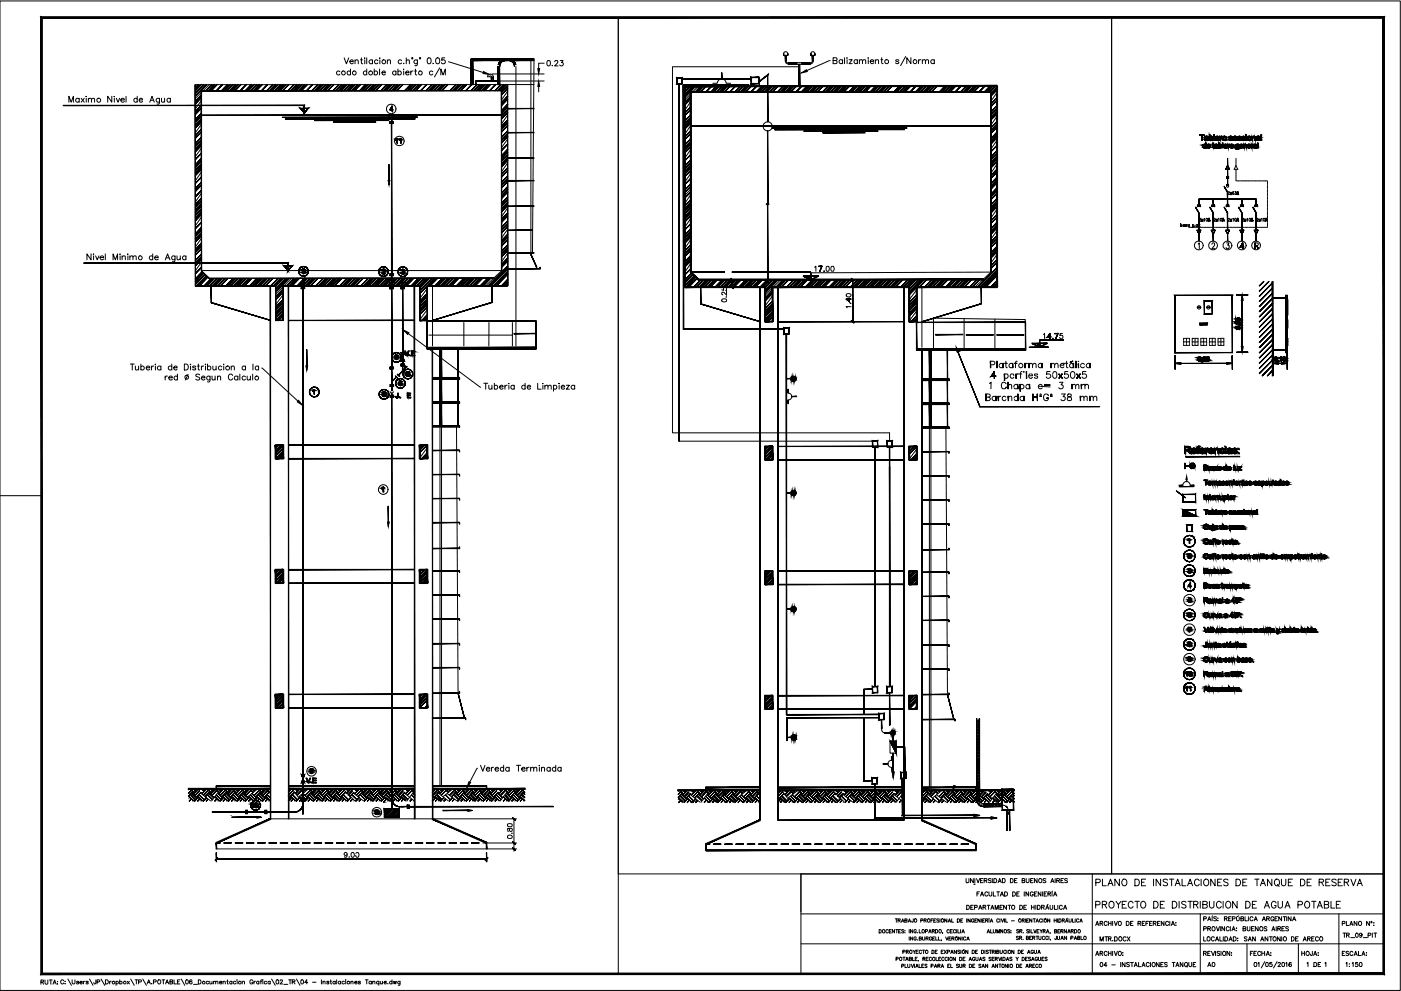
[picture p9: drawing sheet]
<svg xmlns="http://www.w3.org/2000/svg" width="420mm" height="297mm" viewBox="0 0 420 297" stroke-linecap="round" stroke-linejoin="round" font-family="sans-serif">
<!-- layer: at_Entity -->
<g fill="#000" stroke="#000" stroke-width=".3">
<path d="M75.8 240.2l-.3 .4z"/>
<path d="M141.3 17.7l.1 7.7zM141.3 17.7l.1 7.7z"/>
<path d="M141.8 18.1h8.5zM141.8 18.2l8.5-.1z"/>
<path d="M141.7 18.1l.1 7.3zM141.7 18.1l.1 7.3z"/>
<path d="M149.3 19.9l.1 5.5zM149.3 19.9l.1 5.5z"/>
<path d="M149.8 19.9l.1 5.5zM149.8 19.9l.1 5.5z"/>
<path d="M150.5 18l.5-.2zM150.5 17.9l.5-.1zM150.5 17.9l-.5 .5zM150 18.4l.5-.5zM150 18.4l-.3 .4zM150 18.4l-.4 .4zM149.6 18.8l-.2 .6zM149.6 18.8l-.2 .6z"/>
<path d="M151 18.3l.6-.2zM151 18.2l.6-.1zM150.5 18.5l.5-.3zM150.5 18.4l.5-.2zM150.5 18.4l-.3 .5zM150.5 18.4l-.3 .5zM150.1 18.9l-.2 .5zM150.1 18.9l-.2 .5zM149.9 19.4v.5zM149.9 19.4l-.1 .5z"/>
<path d="M151.6 18.1h.9zM151.6 18.2l.9-.1z"/>
<path d="M153.8 18.1h6.3zM153.8 18.2l6.3-.1z"/>
<path d="M154.2 19.4l.1 .5zM154.2 19.4l.1 .5zM154 18.9l.3 .5zM154 18.9l.3 .5zM153.5 18.5l.5 .4zM153.5 18.5l.5 .4zM153.1 18.3l.5 .1zM153.1 18.2l.5 .2zM152.5 18.1l.6 .2zM152.5 18.1l.6 .1z"/>
<path d="M154.4 18.8l.3 .6zM154.4 18.8l.3 .6zM154.1 18.4l.4 .4zM154.1 18.4l.4 .4zM153.6 18l.5 .4zM153.6 17.9l.5 .5zM153.1 17.8l.5 .2zM153.1 17.8l.5 .1z"/>
<path d="M141.3 17.7l18.8-.1zM141.3 17.6h18.8z"/>
<path d="M235 16v.6zM235 16v.6z"/>
<path d="M235.5 16.7l.1 1.6zM235.5 16.7l.1 1.6z"/>
<path d="M235.8 16.7v1.5zM235.8 16.7v1.5z"/>
<path d="M236.2 16l.1 .6zM236.2 16l.1 .6z"/>
<path d="M236.4 18.9h2.5zM236.4 18.9h2.5z"/>
<path d="M236.3 19.2l2.6-.1zM236.3 19.1h2.6z"/>
<path d="M240.5 18.9h2.5zM240.5 18.9h2.5z"/>
<path d="M240.5 19.1h2.5zM240.5 19.2l2.5-.1z"/>
<path d="M243.1 16l.1 .6zM243.1 16l.1 .6z"/>
<path d="M243.6 16.7l.1 1.5zM243.6 16.7l.1 1.5z"/>
<path d="M243.9 16.7v1.6zM243.9 16.7v1.6z"/>
<path d="M244.3 16l.1 .6zM244.3 16l.1 .6z"/>
<path d="M59.5 25.3l-.9 1zM59.5 25.3l-.9 1z"/>
<path d="M60.3 25.3l-1.7 1.8zM60.3 25.3l-1.7 1.8z"/>
<path d="M58.6 27.8l2.5-2.5zM61.1 25.3l-2.5 2.6z"/>
<path d="M61.9 25.3l-3.3 3.4zM61.9 25.3l-3.3 3.4z"/>
<path d="M60.4 28.5l-1.8 1.8zM60.4 28.5l-1.8 1.8z"/>
<path d="M60.4 29.2l-1.8 1.9zM60.4 29.2l-1.8 1.9z"/>
<path d="M60.4 31.6l-1.8 1.9zM60.4 31.6l-1.8 1.9z"/>
<path d="M60.4 32.4l-1.8 1.9zM60.4 32.4l-1.8 1.9z"/>
<path d="M58.6 35.8l1.8-1.8zM60.4 34l-1.8 1.9z"/>
<path d="M60.4 34.8l-1.8 1.9zM60.4 34.8l-1.8 1.9z"/>
<path d="M58.6 37.4l1.8-1.8zM60.4 35.6l-1.8 1.9z"/>
<path d="M60.4 36.4l-1.8 1.9zM60.4 36.4l-1.8 1.9z"/>
<path d="M60.4 27.1h90zM60.4 27.2l90-.1z"/>
<path d="M60.5 34.4v.2l89.9-.2zM60.5 34.6l89.9-.2v.2z"/>
<path d="M63.5 25.3l-1.8 1.9zM63.5 25.3l-1.8 1.9z"/>
<path d="M64.3 25.3l-1.8 1.9zM64.3 25.3l-1.8 1.9z"/>
<path d="M65.1 25.3l-1.8 1.9zM65.1 25.3l-1.8 1.9z"/>
<path d="M66.7 25.3l-1.8 1.9zM66.7 25.3l-1.8 1.9z"/>
<path d="M68.2 25.3l-1.7 1.9zM68.2 25.3l-1.7 1.9z"/>
<path d="M69 25.3l-1.7 1.9zM69 25.3l-1.7 1.9z"/>
<path d="M69.8 25.3l-1.7 1.9zM69.8 25.3l-1.7 1.9z"/>
<path d="M70.6 25.3l-1.7 1.9zM70.6 25.3l-1.7 1.9z"/>
<path d="M71.4 25.3l-1.7 1.9zM71.4 25.3l-1.7 1.9z"/>
<path d="M72.2 25.3l-1.7 1.9zM72.2 25.3l-1.7 1.9z"/>
<path d="M73.8 25.3l-1.7 1.9zM73.8 25.3l-1.7 1.9z"/>
<path d="M75.4 25.3l-1.8 1.9zM75.4 25.3l-1.8 1.9z"/>
<path d="M76.2 25.3l-1.8 1.9zM76.2 25.3l-1.8 1.9z"/>
<path d="M77 25.3l-1.8 1.9zM77 25.3l-1.8 1.9z"/>
<path d="M77.8 25.3l-1.8 1.9zM77.8 25.3l-1.8 1.9z"/>
<path d="M78.6 25.3l-1.8 1.9zM78.6 25.3l-1.8 1.9z"/>
<path d="M80.2 25.3l-1.8 1.9zM80.2 25.3l-1.8 1.9z"/>
<path d="M81.8 25.3l-1.8 1.9zM81.8 25.3l-1.7 1.9z"/>
<path d="M82.6 25.3l-1.8 1.9zM82.6 25.3l-1.7 1.9z"/>
<path d="M83.4 25.3l-1.8 1.9zM83.4 25.3l-1.8 1.9z"/>
<path d="M84.2 25.3l-1.8 1.9zM84.2 25.3l-1.8 1.9z"/>
<path d="M85 25.3l-1.8 1.9zM85 25.3l-1.8 1.9z"/>
<path d="M85.7 25.3l-1.7 1.9zM85.7 25.3l-1.7 1.9z"/>
<path d="M84.7 35.1h40.5zM84.7 35.2l40.5-.1z"/>
<path d="M86.5 25.3l-1.7 1.9zM86.5 25.3l-1.7 1.9z"/>
<path d="M85.6 35.6h38.9zM85.6 35.7l38.9-.1z"/>
<path d="M88.1 25.3l-1.7 1.9zM88.1 25.3l-1.7 1.9z"/>
<path d="M88.9 25.3l-1.7 1.9zM88.9 25.3l-1.7 1.9z"/>
<path d="M89.7 25.3l-1.8 1.9zM89.7 25.3l-1.7 1.9z"/>
<path d="M90.6 25.3l-1.9 1.9zM90.6 25.3l-1.8 1.9z"/>
<path d="M91.3 25.3l-1.8 1.9zM91.3 25.3l-1.8 1.9z"/>
<path d="M92.1 25.3l-1.8 1.9zM92.1 25.3l-1.8 1.9z"/>
<path d="M90 32.5l1.3 1.4zM90 32.5l1.3 1.4zM90 32.5h2.5zM90.2 32.5h2.3zM92.3 32.5l-1.1 1.5 1.3-1.5zM92.3 32.5l-1.1 1.5zM91.2 31.7v2.3zM91.2 31.7l.1 2.1zM19 31.7l72.3-.1zM19 31.6h72.3z"/>
<path d="M93.7 25.3l-1.8 1.9zM93.7 25.3l-1.8 1.9z"/>
<path d="M95.3 25.3l-1.7 1.9zM95.3 25.3l-1.7 1.9z"/>
<path d="M96.1 25.3l-1.7 1.9zM96.1 25.3l-1.7 1.9z"/>
<path d="M94.4 36.1h22.2zM94.4 36.1h22.2z"/>
<path d="M96.9 25.3l-1.7 1.9zM96.9 25.3l-1.7 1.9z"/>
<path d="M97.7 25.3l-1.8 1.9zM97.7 25.3l-1.7 1.9z"/>
<path d="M98.5 25.3l-1.8 1.9zM98.5 25.3l-1.7 1.9z"/>
<path d="M99.3 25.3l-1.8 1.9zM99.3 25.3l-1.8 1.9z"/>
<path d="M100.1 25.3l-1.8 1.9zM100.1 25.3l-1.8 1.9z"/>
<path d="M101.6 25.3l-1.7 1.9zM101.6 25.3l-1.7 1.9z"/>
<path d="M100 36.6h12.7zM100 36.6h12.7z"/>
<path d="M102.4 25.3l-1.7 1.9zM102.4 25.3l-1.7 1.9z"/>
<path d="M103.3 25.3l-1.8 1.9zM103.3 25.3l-1.8 1.9z"/>
<path d="M104.1 25.3l-1.8 1.9zM104.1 25.3l-1.8 1.9z"/>
<path d="M104.9 25.3l-1.9 1.9zM104.9 25.3l-1.8 1.9z"/>
<path d="M103.8 27.2l1.9-1.9zM105.7 25.3l-1.8 1.9z"/>
<path d="M106.4 25.3l-1.7 1.9zM106.4 25.3l-1.7 1.9z"/>
<path d="M105.4 27.2l1.8-1.9zM107.2 25.3l-1.7 1.9z"/>
<path d="M108 25.3l-1.7 1.9zM108 25.3l-1.7 1.9z"/>
<path d="M109.6 25.3l-1.7 1.9zM109.6 25.3l-1.7 1.9z"/>
<path d="M110.4 25.3l-1.7 1.9zM110.4 25.3l-1.7 1.9z"/>
<path d="M111.2 25.3l-1.7 1.9zM111.2 25.3l-1.7 1.9z"/>
<path d="M112 25.3l-1.7 1.9zM112 25.3l-1.7 1.9z"/>
<path d="M112.8 25.3l-1.8 1.9zM112.8 25.3l-1.7 1.9z"/>
<path d="M111.8 27.2l1.8-1.9zM113.6 25.3l-1.7 1.9z"/>
<path d="M114.4 25.3l-1.8 1.9zM114.4 25.3l-1.8 1.9z"/>
<path d="M116 25.3l-1.8 1.9zM116 25.3l-1.8 1.9z"/>
<path d="M116.8 25.3l-1.8 1.9zM116.8 25.3l-1.8 1.9z"/>
<path d="M117.6 25.3l-1.8 1.9zM117.6 25.3l-1.8 1.9z"/>
<path d="M118.4 25.3l-1.8 1.9zM118.4 25.3l-1.8 1.9z"/>
<path d="M116.7 34.5v.7zM116.7 34.5v.7z"/>
<path d="M116.8 36.5h1.2zM116.8 36.6l1.2-.1z"/>
<path d="M116.8 36.9h1.2zM116.8 37l1.2-.1z"/>
<path d="M119.2 25.3l-1.8 1.9zM119.2 25.3l-1.8 1.9z"/>
<path d="M117.4 37l.1 45zM117.4 37l.1 45z"/>
<path d="M117.4 35.2l.1 1.4zM117.4 35.2l.1 1.4z"/>
<path d="M118.2 27.2l1.8-1.9zM120 25.3l-1.8 1.9z"/>
<path d="M118.2 34.5v.7zM118.2 34.5v.7z"/>
<path d="M120.8 25.3l-1.8 1.9zM120.8 25.3l-1.8 1.9z"/>
<path d="M121.3 27.2l1.8-1.9zM123.1 25.3l-1.7 1.9z"/>
<path d="M123.9 25.3l-1.7 1.9zM123.9 25.3l-1.7 1.9z"/>
<path d="M124.7 25.3l-1.7 1.9zM124.7 25.3l-1.7 1.9z"/>
<path d="M125.5 25.3l-1.7 1.9zM125.5 25.3l-1.7 1.9z"/>
<path d="M126.3 25.3l-1.7 1.9zM126.3 25.3l-1.7 1.9z"/>
<path d="M126.1 27.2l1.8-1.9zM127.9 25.3l-1.7 1.9z"/>
<path d="M127.7 27.2l1.8-1.9zM129.5 25.3l-1.7 1.9z"/>
<path d="M128.5 27.2l1.8-1.9zM130.3 25.3l-1.8 1.9z"/>
<path d="M131.1 25.3l-1.8 1.9zM131.1 25.3l-1.8 1.9z"/>
<path d="M131.9 25.3l-1.8 1.9zM131.9 25.3l-1.8 1.9z"/>
<path d="M132.7 25.3l-1.8 1.9zM132.7 25.3l-1.8 1.9z"/>
<path d="M133.5 25.3l-1.8 1.9zM133.5 25.3l-1.8 1.9z"/>
<path d="M134.3 25.3l-1.8 1.9zM134.3 25.3l-1.8 1.9z"/>
<path d="M134.9 27.2l1.8-1.9zM136.7 25.3l-1.7 1.9z"/>
<path d="M135.7 27.2l1.8-1.9zM137.5 25.3l-1.8 1.9z"/>
<path d="M136.4 27.2l1.9-1.9zM138.3 25.3l-1.8 1.9z"/>
<path d="M139 25.3l-1.7 1.9zM139 25.3l-1.7 1.9z"/>
<path d="M139.8 25.3l-1.7 1.9zM139.8 25.3l-1.7 1.9z"/>
<path d="M141.4 25.3l-1.7 1.9zM141.4 25.3l-1.7 1.9z"/>
<path d="M141.2 27.2l1.8-1.9zM143 25.3l-1.7 1.9z"/>
<path d="M142 27.2l1.8-1.9zM143.8 25.3l-1.7 1.9z"/>
<path d="M142.7 24.2h6.4zM142.7 24.3l6.4-.1z"/>
<path d="M142.6 24.3l.1 1.1zM142.6 24.3l.1 1.1z"/>
<path d="M144.7 25.3l-1.8 1.9zM144.7 25.3l-1.8 1.9z"/>
<path d="M145.5 25.3l-1.8 1.9zM145.5 25.3l-1.8 1.9z"/>
<path d="M146.2 25.3l-1.8 1.9zM146.2 25.3l-1.8 1.9z"/>
<path d="M147 25.3l-1.8 1.9zM147 25.3l-1.8 1.9z"/>
<path d="M148.6 25.3l-1.7 1.9zM148.6 25.3l-1.7 1.9z"/>
<path d="M147.3 23l.1 1.3zM147.3 23l.1 1.3z"/>
<path d="M147.9 23l.1 1.3zM147.9 23l.1 1.3z"/>
<path d="M150.2 25.3l-1.7 1.9zM150.2 25.3l-1.7 1.9z"/>
<path d="M151 25.3l-1.8 1.9zM151 25.3l-1.7 1.9z"/>
<path d="M151.8 25.3l-1.8 1.9zM151.8 25.3l-1.7 1.9z"/>
<path d="M150.4 27.5l1.8-1.7zM152.2 25.8l-1.7 1.7z"/>
<path d="M152.2 26.5l-1.7 1.8zM152.2 26.5l-1.7 1.8z"/>
<path d="M152.2 28.9l-1.7 1.9zM152.2 28.9l-1.7 1.9z"/>
<path d="M152.2 29.7l-1.7 1.9zM152.2 29.7l-1.7 1.9z"/>
<path d="M152.2 31.3l-1.7 1.9zM152.2 31.3l-1.7 1.9z"/>
<path d="M152.2 32.1l-1.7 1.9zM152.2 32.1l-1.7 1.9z"/>
<path d="M152.2 32.9l-1.7 1.9zM152.2 32.9l-1.7 1.9z"/>
<path d="M150.4 35.5l1.8-1.8zM152.2 33.7l-1.7 1.8z"/>
<path d="M152.2 36.1l-1.7 1.8zM152.2 36.1l-1.7 1.8z"/>
<path d="M152.2 36.9l-1.7 1.8zM152.2 36.9l-1.7 1.8z"/>
<path d="M152.2 37.7l-1.7 1.8zM152.2 37.7l-1.7 1.8z"/>
<path d="M152.3 32.6l7.8-.1zM152.3 32.5h7.8z"/>
<path d="M152.3 39.8l7.8-.1zM152.3 39.7h7.8z"/>
<path d="M203.6 25.1l.1 107.1zM203.6 25.1l.1 107.1z"/>
<path d="M204.4 23.4l.2 1.7zM204.4 23.4l.2-.1v1.8zM203.1 23.4l1.5-.1zM202.9 23.3h1.7zM202.9 23.3l.2 1.7zM202.9 23.3v1.9zM202.9 25.2l1.6-.2zM202.9 25.2l1.6-.2z"/>
<path d="M204.9 25.4l.1 73.2zM204.9 25.4l.1 73.2z"/>
<path d="M205.4 26.7l.9-1zM206.3 25.7l-.9 1z"/>
<path d="M207.1 25.7l-1.7 1.8zM207.1 25.7l-1.7 1.8z"/>
<path d="M205.4 28.2l2.5-2.5zM207.9 25.7l-2.5 2.6z"/>
<path d="M205.4 29l3.3-3.3zM208.7 25.7l-3.3 3.4z"/>
<path d="M205.4 30.6l1.8-1.7zM207.2 28.9l-1.8 1.8z"/>
<path d="M205.4 31.4l1.8-1.8zM207.2 29.6l-1.8 1.8z"/>
<path d="M205.4 33.8l1.8-1.8zM207.2 32l-1.8 1.9z"/>
<path d="M205.4 34.6l1.8-1.8zM207.2 32.8l-1.8 1.9z"/>
<path d="M205.4 36.2l1.8-1.8zM207.2 34.4l-1.8 1.9z"/>
<path d="M205.4 37l1.8-1.8zM207.2 35.2l-1.8 1.9z"/>
<path d="M205.4 37.8l1.8-1.8zM207.2 36l-1.8 1.8z"/>
<path d="M205.4 38.6l1.8-1.8zM207.2 36.8l-1.8 1.8z"/>
<path d="M207.2 27.4v.3l90-.3zM207.2 27.7l90-.3v.3z"/>
<path d="M207.2 37.7v.1l89.9-.1zM207.2 37.8l89.9-.1v.1z"/>
<path d="M210.3 25.7l-1.8 1.9zM210.3 25.7l-1.8 1.9z"/>
<path d="M209.3 27.5l1.8-1.8zM211.1 25.7l-1.8 1.9z"/>
<path d="M210.1 27.5l1.8-1.8zM211.9 25.7l-1.8 1.9z"/>
<path d="M211.7 27.5l1.8-1.8zM213.5 25.7l-1.8 1.9z"/>
<path d="M215 25.7l-1.7 1.9zM215 25.7l-1.7 1.9z"/>
<path d="M215.8 25.7l-1.7 1.9zM215.8 25.7l-1.7 1.9z"/>
<path d="M216.6 25.7l-1.7 1.9zM216.6 25.7l-1.7 1.9z"/>
<path d="M217.4 25.7l-1.7 1.9zM217.4 25.7l-1.7 1.9z"/>
<path d="M216.4 27.5l1.8-1.8zM218.2 25.7l-1.7 1.9z"/>
<path d="M216.4 21.8l.1 1.9zM216.4 21.8l.1 1.9z"/>
<path d="M217.2 27.5l1.8-1.8zM219 25.7l-1.7 1.9z"/>
<path d="M218.8 27.5l1.8-1.8zM220.6 25.7l-1.7 1.9z"/>
<path d="M222.2 25.7l-1.8 1.9zM222.2 25.7l-1.8 1.9z"/>
<path d="M223 25.7l-1.8 1.9zM223 25.7l-1.8 1.9z"/>
<path d="M223.8 25.7l-1.8 1.9zM223.8 25.7l-1.8 1.9z"/>
<path d="M224.6 25.7l-1.8 1.9zM224.6 25.7l-1.8 1.9z"/>
<path d="M223.6 27.5l1.8-1.8zM225.4 25.7l-1.8 1.9z"/>
<path d="M204.9 25.5l19.6-.1zM204.9 25.4h19.6z"/>
<path d="M225.2 27.5l1.8-1.8zM227 25.7l-1.8 1.9z"/>
<path d="M204.4 23.7l20.9-.1zM204.4 23.6h20.9z"/>
<path d="M226.8 27.5l1.8-1.8zM228.6 25.7l-1.8 1.9z"/>
<path d="M227.6 27.5l1.8-1.8zM229.4 25.7l-1.8 1.9z"/>
<path d="M225.4 23.3h2.2v-.2zM225.2 23.1h2.4l-2.2 .2zM225.2 23.1l.2 1.9v-1.7zM225.2 23.1l.2 1.9-.2 .2zM225.4 25l-.2 .2 2.3-.2zM225.2 25.2l2.3-.2 .2 .2zM227.5 23.2l.2 2zM227.5 23.2l.2 2z"/>
<path d="M227.7 24.4l2.6-2zM227.8 24.5l2.5-2.1zM230.3 22.4v14.1zM230.2 22.6l.1 13.9z"/>
<path d="M230.1 25.7l-1.7 1.9zM230.1 25.7l-1.7 1.9z"/>
<path d="M230.9 25.7l-1.7 1.9zM230.9 25.7l-1.7 1.9z"/>
<path d="M231.7 25.7l-1.7 1.9zM231.7 25.7l-1.7 1.9z"/>
<path d="M230.2 39.2l.1 21.8zM230.2 39.2l.1 21.8z"/>
<path d="M230.7 27.5l1.8-1.8zM232.5 25.7l-1.7 1.9z"/>
<path d="M231.5 38.3h40.5zM231.5 38.4l40.5-.1z"/>
<path d="M231.5 27.5l1.8-1.8zM233.3 25.7l-1.7 1.9z"/>
<path d="M232.4 38.8h38.8zM232.4 38.9l38.8-.1z"/>
<path d="M233.1 27.5l1.8-1.8zM234.9 25.7l-1.7 1.9z"/>
<path d="M233.9 27.5l1.9-1.8zM235.8 25.7l-1.8 1.9z"/>
<path d="M234.7 27.5l1.9-1.8zM236.6 25.7l-1.8 1.9z"/>
<path d="M237.3 25.7l-1.7 1.9zM237.3 25.7l-1.7 1.9z"/>
<path d="M238.1 25.7l-1.8 1.9zM238.1 25.7l-1.8 1.9z"/>
<path d="M238.9 25.7l-1.7 1.9zM238.9 25.7l-1.7 1.9z"/>
<path d="M238.7 27.5l1.8-1.8zM240.5 25.7l-1.7 1.9z"/>
<path d="M239.6 19.3v6.3zM239.6 19.3v6.3z"/>
<path d="M239.8 19.3l.1 6.3zM239.8 19.3l.1 6.3z"/>
<path d="M240.3 27.5l1.8-1.8zM242.1 25.7l-1.8 1.9z"/>
<path d="M241.1 27.5l1.8-1.8zM242.9 25.7l-1.8 1.9z"/>
<path d="M241.1 39.3h22.2zM241.1 39.4l22.2-.1z"/>
<path d="M241.9 27.5l1.8-1.8zM243.7 25.7l-1.8 1.9z"/>
<path d="M244.5 25.7l-1.8 1.9zM244.5 25.7l-1.8 1.9z"/>
<path d="M245.2 25.7l-1.7 1.9zM245.2 25.7l-1.7 1.9z"/>
<path d="M246 25.7l-1.7 1.9zM246 25.7l-1.7 1.9z"/>
<path d="M245 27.5l1.8-1.8zM246.8 25.7l-1.7 1.9z"/>
<path d="M246.6 27.5l1.9-1.8zM248.5 25.7l-1.8 1.9z"/>
<path d="M246.8 39.7h12.6zM246.8 39.8l12.6-.1z"/>
<path d="M247.4 27.5l1.9-1.8zM249.3 25.7l-1.8 1.9z"/>
<path d="M248.2 27.5l1.9-1.8zM250.1 25.7l-1.8 1.9z"/>
<path d="M249 27.5l1.9-1.8zM250.9 25.7l-1.8 1.9z"/>
<path d="M251.6 25.7l-1.7 1.9zM251.6 25.7l-1.7 1.9z"/>
<path d="M252.4 25.7l-1.7 1.9zM252.4 25.7l-1.7 1.9z"/>
<path d="M253.2 25.7l-1.7 1.9zM253.2 25.7l-1.7 1.9z"/>
<path d="M252.2 27.5l1.8-1.8zM254 25.7l-1.7 1.9z"/>
<path d="M253 27.5l1.8-1.8zM254.8 25.7l-1.7 1.9z"/>
<path d="M254.6 27.5l1.8-1.8zM256.4 25.7l-1.8 1.9z"/>
<path d="M255.4 27.5l1.8-1.8zM257.2 25.7l-1.8 1.9z"/>
<path d="M256.2 27.5l1.8-1.8zM258 25.7l-1.8 1.9z"/>
<path d="M258.8 25.7l-1.8 1.9zM258.8 25.7l-1.8 1.9z"/>
<path d="M259.6 25.7l-1.7 1.9zM259.6 25.7l-1.7 1.9z"/>
<path d="M260.4 25.7l-1.7 1.9zM260.4 25.7l-1.7 1.9z"/>
<path d="M261.2 25.7l-1.7 1.9zM261.2 25.7l-1.7 1.9z"/>
<path d="M260.9 27.5l1.9-1.8zM262.8 25.7l-1.8 1.9z"/>
<path d="M261.7 27.5l1.9-1.8zM263.6 25.7l-1.8 1.9z"/>
<path d="M262.6 27.5l1.8-1.8zM264.4 25.7l-1.8 1.9z"/>
<path d="M263.4 27.5l1.8-1.8zM265.2 25.7l-1.8 1.9z"/>
<path d="M265.9 25.7l-1.7 1.9zM265.9 25.7l-1.7 1.9z"/>
<path d="M266.7 25.7l-1.7 1.9zM266.7 25.7l-1.7 1.9z"/>
<path d="M267.5 25.7l-1.7 1.9zM267.5 25.7l-1.7 1.9z"/>
<path d="M268.1 27.5l1.8-1.8zM269.9 25.7l-1.8 1.9z"/>
<path d="M268.9 27.5l1.8-1.8zM270.7 25.7l-1.8 1.9z"/>
<path d="M269.7 27.5l1.8-1.8zM271.5 25.7l-1.8 1.9z"/>
<path d="M270.5 27.5l1.8-1.8zM272.3 25.7l-1.7 1.9z"/>
<path d="M273.1 25.7l-1.7 1.9zM273.1 25.7l-1.7 1.9z"/>
<path d="M274.7 25.7l-1.7 1.9zM274.7 25.7l-1.7 1.9z"/>
<path d="M276.3 25.7l-1.7 1.9zM276.3 25.7l-1.7 1.9z"/>
<path d="M275.3 27.5l1.8-1.8zM277.1 25.7l-1.8 1.9z"/>
<path d="M276.1 27.5l1.8-1.8zM277.9 25.7l-1.8 1.9z"/>
<path d="M276.9 27.5l1.8-1.8zM278.7 25.7l-1.8 1.9z"/>
<path d="M277.7 27.5l1.8-1.8zM279.5 25.7l-1.8 1.9z"/>
<path d="M280.2 25.7l-1.7 1.9zM280.2 25.7l-1.7 1.9z"/>
<path d="M281.1 25.7l-1.8 1.9zM281.1 25.7l-1.8 1.9z"/>
<path d="M283.5 25.7l-1.8 1.9zM283.5 25.7l-1.8 1.9z"/>
<path d="M282.4 27.5l1.9-1.8zM284.3 25.7l-1.8 1.9z"/>
<path d="M283.2 27.5l1.8-1.8zM285 25.7l-1.7 1.9z"/>
<path d="M284 27.5l1.8-1.8zM285.8 25.7l-1.7 1.9z"/>
<path d="M284.8 27.5l1.8-1.8zM286.6 25.7l-1.7 1.9z"/>
<path d="M288.2 25.7l-1.7 1.9zM288.2 25.7l-1.7 1.9z"/>
<path d="M289.8 25.7l-1.7 1.9zM289.8 25.7l-1.7 1.9z"/>
<path d="M290.6 25.7l-1.7 1.9zM290.6 25.7l-1.7 1.9z"/>
<path d="M289.6 27.5l1.8-1.8zM291.4 25.7l-1.7 1.9z"/>
<path d="M290.4 27.5l1.8-1.8zM292.2 25.7l-1.7 1.9z"/>
<path d="M291.2 27.5l1.8-1.8zM293 25.7l-1.8 1.9z"/>
<path d="M292 27.5l1.8-1.8zM293.8 25.7l-1.8 1.9z"/>
<path d="M295.4 25.7l-1.8 1.9zM295.4 25.7l-1.8 1.9z"/>
<path d="M297 25.7l-1.8 1.9zM297 25.7l-1.8 1.9z"/>
<path d="M297.8 25.7l-1.8 1.9zM297.8 25.7l-1.8 1.9z"/>
<path d="M296.8 27.5l1.8-1.8zM298.6 25.7l-1.8 1.9z"/>
<path d="M297.2 27.9l1.8-1.8zM299 26.1l-1.8 1.8z"/>
<path d="M299 26.9l-1.8 1.8zM299 26.9l-1.8 1.8z"/>
<path d="M299 29.3l-1.8 1.8zM299 29.3l-1.8 1.8z"/>
<path d="M299 30.1l-1.8 1.8zM299 30.1l-1.8 1.8z"/>
<path d="M299 31.7l-1.8 1.9zM299 31.7l-1.8 1.9z"/>
<path d="M299 32.5l-1.8 1.9zM299 32.5l-1.8 1.9z"/>
<path d="M297.2 35.1l1.8-1.8zM299 33.3l-1.8 1.9z"/>
<path d="M297.2 35.8l1.8-1.7zM299 34.1l-1.8 1.8z"/>
<path d="M299 36.4l-1.8 1.9zM299 36.4l-1.8 1.9z"/>
<path d="M299 37.2l-1.8 1.9zM299 37.2l-1.8 1.9z"/>
<path d="M299 38l-1.8 1.9zM299 38l-1.8 1.9z"/>
<path d="M205.4 26l93.6-.1v-.3zM205.4 25.7l93.6-.1-93.6 .4z"/>
<path d="M60.4 38.8l-1.8 1.8zM60.4 38.8l-1.8 1.8z"/>
<path d="M60.4 39.6l-1.8 1.8zM60.4 39.6l-1.8 1.8z"/>
<path d="M58.6 43l1.8-1.8zM60.4 41.2l-1.8 1.8z"/>
<path d="M58.6 43.8l1.8-1.8zM60.4 42l-1.8 1.8z"/>
<path d="M58.6 44.6l1.8-1.8zM60.4 42.8l-1.8 1.8z"/>
<path d="M58.6 45.4l1.8-1.8zM60.4 43.6l-1.8 1.8z"/>
<path d="M60.4 45.9l-1.8 1.9zM60.4 45.9l-1.8 1.9z"/>
<path d="M60.4 47.5l-1.8 1.9zM60.4 47.5l-1.8 1.9z"/>
<path d="M58.6 50.1l1.8-1.8zM60.4 48.3l-1.8 1.9z"/>
<path d="M58.6 50.9l1.8-1.8zM60.4 49.1l-1.8 1.9z"/>
<path d="M58.6 51.7l1.8-1.8zM60.4 49.9l-1.8 1.9z"/>
<path d="M58.6 52.5l1.8-1.8zM60.4 50.7l-1.8 1.9z"/>
<path d="M60.4 53.1l-1.8 1.8zM60.4 53.1l-1.8 1.8z"/>
<path d="M60.4 54.7l-1.8 1.8zM60.4 54.7l-1.8 1.8z"/>
<path d="M60.4 55.5l-1.8 1.8zM60.4 55.5l-1.8 1.8z"/>
<path d="M58.6 58.9l1.8-1.8zM60.4 57.1l-1.8 1.9z"/>
<path d="M116.6 49.3l.1 4.7zM116.6 49.3l.1 4.7z"/>
<path d="M152.2 39.3l-1.7 1.8zM152.2 39.3l-1.7 1.8z"/>
<path d="M150.4 41.9l1.8-1.8zM152.2 40.1l-1.7 1.8z"/>
<path d="M152.2 40.9l-1.7 1.8zM152.2 40.9l-1.7 1.8z"/>
<path d="M152.2 43.2l-1.7 1.9zM152.2 43.2l-1.7 1.9z"/>
<path d="M152.2 44.8l-1.7 1.9zM152.2 44.8l-1.7 1.9z"/>
<path d="M152.2 45.6l-1.7 1.9zM152.2 45.6l-1.7 1.9z"/>
<path d="M152.2 46.4l-1.7 1.9zM152.2 46.4l-1.7 1.9z"/>
<path d="M150.4 49l1.8-1.8zM152.2 47.2l-1.7 1.9z"/>
<path d="M150.4 49.8l1.8-1.8zM152.2 48l-1.7 1.9z"/>
<path d="M152.2 50.4l-1.7 1.8zM152.2 50.4l-1.7 1.8z"/>
<path d="M152.2 51.2l-1.7 1.8zM152.2 51.2l-1.7 1.8z"/>
<path d="M152.2 52.8l-1.7 1.8zM152.2 52.8l-1.7 1.8z"/>
<path d="M152.2 53.6l-1.7 1.8zM152.2 53.6l-1.7 1.8z"/>
<path d="M152.2 54.4l-1.7 1.8zM152.2 54.4l-1.7 1.8z"/>
<path d="M150.4 57.8l1.8-1.8zM152.2 56l-1.7 1.9z"/>
<path d="M150.4 58.6l1.8-1.8zM152.2 56.8l-1.7 1.8z"/>
<path d="M150.4 59.4l1.8-1.8zM152.2 57.6l-1.7 1.8z"/>
<path d="M152.3 47.4h7.8zM152.3 47.4h7.8z"/>
<path d="M152.3 54.2l7.8-.1zM152.3 54.1h7.8z"/>
<path d="M205.4 41l1.8-1.9zM207.2 39.1l-1.8 1.9z"/>
<path d="M205.4 41.8l1.8-1.9zM207.2 39.9l-1.8 1.9z"/>
<path d="M205.4 43.3l1.8-1.7zM207.2 41.6l-1.8 1.8z"/>
<path d="M205.4 44.1l1.8-1.7zM207.2 42.4l-1.8 1.8z"/>
<path d="M205.4 44.9l1.8-1.7zM207.2 43.2l-1.8 1.8z"/>
<path d="M205.4 45.7l1.8-1.7zM207.2 44l-1.8 1.8z"/>
<path d="M205.4 48.1l1.8-1.8zM207.2 46.3l-1.8 1.9z"/>
<path d="M205.4 49.7l1.8-1.8zM207.2 47.9l-1.8 1.9z"/>
<path d="M205.4 50.5l1.8-1.8zM207.2 48.7l-1.8 1.9z"/>
<path d="M205.4 51.3l1.8-1.8zM207.2 49.5l-1.8 1.9z"/>
<path d="M205.4 52.1l1.8-1.8zM207.2 50.3l-1.8 1.8z"/>
<path d="M205.4 52.9l1.8-1.8zM207.2 51.1l-1.8 1.8z"/>
<path d="M205.4 55.3l1.8-1.8zM207.2 53.5l-1.8 1.8z"/>
<path d="M205.4 56.9l1.8-1.8zM207.2 55.1l-1.8 1.8z"/>
<path d="M205.4 57.7l1.8-1.8zM207.2 55.9l-1.8 1.8z"/>
<path d="M205.4 59.3l1.8-1.8zM207.2 57.5l-1.8 1.8z"/>
<path d="M299 39.7l-1.8 1.8zM299 39.7l-1.8 1.8z"/>
<path d="M297.2 42.2l1.8-1.7zM299 40.5l-1.8 1.8z"/>
<path d="M299 41.3l-1.8 1.8zM299 41.3l-1.8 1.8z"/>
<path d="M299 43.6l-1.8 1.9zM299 43.6l-1.8 1.9z"/>
<path d="M299 45.2l-1.8 1.9zM299 45.2l-1.8 1.9z"/>
<path d="M299 46l-1.8 1.9zM299 46l-1.8 1.9z"/>
<path d="M299 46.8l-1.8 1.9zM299 46.8l-1.8 1.9z"/>
<path d="M299 47.6l-1.8 1.9zM299 47.6l-1.8 1.9z"/>
<path d="M299 48.4l-1.8 1.9zM299 48.4l-1.8 1.9z"/>
<path d="M299 50.7l-1.8 1.9zM299 50.7l-1.8 1.9z"/>
<path d="M299 51.5l-1.8 1.9zM299 51.5l-1.8 1.9z"/>
<path d="M299 53.2l-1.8 1.8zM299 53.2l-1.8 1.8z"/>
<path d="M299 54l-1.8 1.8zM299 54l-1.8 1.8z"/>
<path d="M299 54.8l-1.8 1.8zM299 54.8l-1.8 1.8z"/>
<path d="M299 56.4l-1.8 1.8zM299 56.4l-1.8 1.8z"/>
<path d="M299 57.2l-1.8 1.8zM299 57.2l-1.8 1.8z"/>
<path d="M297.2 59.8l1.8-1.8zM299 58l-1.8 1.8z"/>
<path d="M359.5 59.7l.1 2zM359.5 59.7l.1 2z"/>
<path d="M363.8 59.7l.1 2zM363.8 59.7l.1 2z"/>
<path d="M367.2 55.9l1 1.7zM367.1 55.9l1.1 1.7z"/>
<path d="M368.1 49.6l-.5 1.1zM368.1 49.6l-.5 1.1zM368.1 47.5l.1 2.1zM368.1 47.5l.1 2.1z"/>
<path d="M367.6 50.7h1.1zM367.6 50.8l1.1-.1z"/>
<path d="M367.8 55.4h.7zM367.8 55.5l.7-.1z"/>
<path d="M367.8 53.4h.7zM367.8 53.5l.7-.1z"/>
<path d="M367.8 53h.7zM367.8 53.1l.7-.1z"/>
<path d="M368.1 53.5l.1 1.9zM368.1 53.5l.1 1.9z"/>
<path d="M368.1 49.6l.6 1.1zM368.1 49.6l.6 1.1z"/>
<path d="M368.1 50.7l.1 2.3zM368.1 50.7l.1 2.3z"/>
<path d="M368.1 57.6l.1 4.1zM368.1 57.6l.1 4.1z"/>
<path d="M369 57.7l.4 .6zM369 57.7l.3 .6z"/>
<path d="M369.3 57.7l-.3 .6zM369.3 57.7l-.3 .6z"/>
<path d="M371.1 57.4l-.2 .9zM371.1 57.4l-.2 .9z"/>
<path d="M371.1 57.4l.4 .9zM371.1 57.4l.3 .9z"/>
<path d="M372.4 59.7l.1 2zM372.4 59.7l.1 2z"/>
<path d="M359.6 59.7l17.1-.1zM359.6 59.6h17.1z"/>
<path d="M376.7 59.7l.1 2zM376.7 59.7l.1 2z"/>
<path d="M58.6 61.3l1.8-1.8zM60.4 59.5l-1.8 1.8z"/>
<path d="M60.4 60.3l-1.8 1.8zM60.4 60.3l-1.8 1.8z"/>
<path d="M58.6 62.9l1.8-1.8zM60.4 61.1l-1.8 1.8z"/>
<path d="M60.4 61.8l-1.8 1.9zM60.4 61.8l-1.8 1.9z"/>
<path d="M60.4 62.6l-1.8 1.9zM60.4 62.6l-1.8 1.9z"/>
<path d="M58.6 65.2l1.8-1.8zM60.4 63.4l-1.8 1.9z"/>
<path d="M58.6 66l1.8-1.8zM60.4 64.2l-1.8 1.9z"/>
<path d="M58.6 68.4l1.8-1.7zM60.4 66.7l-1.8 1.8z"/>
<path d="M60.4 68.2l-1.8 1.9zM60.4 68.2l-1.8 1.9z"/>
<path d="M58.6 70.8l1.8-1.8zM60.4 69l-1.8 1.9z"/>
<path d="M60.4 69.8l-1.8 1.9zM60.4 69.8l-1.8 1.9z"/>
<path d="M58.6 72.4l1.8-1.8zM60.4 70.6l-1.8 1.9z"/>
<path d="M58.6 74.8l1.8-1.8zM60.4 73l-1.8 1.8z"/>
<path d="M58.6 75.6l1.8-1.8zM60.4 73.8l-1.8 1.8z"/>
<path d="M60.4 74.6l-1.8 1.8zM60.4 74.6l-1.8 1.8z"/>
<path d="M60.4 76.2l-1.8 1.8zM60.4 76.2l-1.8 1.8z"/>
<path d="M58.6 78.8l1.8-1.8zM60.4 77l-1.8 1.8z"/>
<path d="M58.6 79.5l1.8-1.7zM60.4 77.8l-1.8 1.8z"/>
<path d="M152.2 59.1l-1.7 1.9zM152.2 59.1l-1.7 1.9z"/>
<path d="M152.2 59.9l-1.7 1.9zM152.2 59.9l-1.7 1.9z"/>
<path d="M152.2 60.7l-1.7 1.9zM152.2 60.7l-1.7 1.9z"/>
<path d="M152.2 61.5l-1.7 1.9zM152.2 61.5l-1.7 1.9z"/>
<path d="M150.4 65.7l1.8-1.7zM152.2 64l-1.7 1.8z"/>
<path d="M150.4 66.5l1.8-1.7zM152.2 64.8l-1.7 1.8z"/>
<path d="M152.2 66.3l-1.7 1.8zM152.2 66.3l-1.7 1.8z"/>
<path d="M152.2 67.1l-1.7 1.8zM152.2 67.1l-1.7 1.8z"/>
<path d="M152.2 67.9l-1.7 1.9zM152.2 67.9l-1.7 1.9z"/>
<path d="M150.4 72.1l1.8-1.8zM152.2 70.3l-1.7 1.9z"/>
<path d="M150.4 72.9l1.8-1.8zM152.2 71.1l-1.7 1.8z"/>
<path d="M150.4 73.7l1.8-1.8zM152.2 71.9l-1.7 1.8z"/>
<path d="M152.2 73.5l-1.7 1.8zM152.2 73.5l-1.7 1.8z"/>
<path d="M152.2 74.2l-1.7 1.9zM152.2 74.2l-1.7 1.9z"/>
<path d="M152.2 75l-1.7 1.9zM152.2 75l-1.7 1.9z"/>
<path d="M150.4 79.2l1.8-1.7zM152.2 77.5l-1.7 1.8z"/>
<path d="M152.3 61.8h7.8zM152.3 61.9l7.8-.1z"/>
<path d="M152.3 68.9h7.4zM152.3 69.1l7.4-.2z"/>
<path d="M159.2 76.2l1.8 3.9zM159.2 76.2l1.8 3.9z"/>
<path d="M152.3 75.8l7.8-.1zM152.3 75.7h7.8z"/>
<path d="M205.4 61.7l1.8-1.8zM207.2 59.9l-1.8 1.8z"/>
<path d="M205.4 62.5l1.8-1.9zM207.2 60.6l-1.8 1.9z"/>
<path d="M205.4 63.2l1.8-1.7zM207.2 61.5l-1.8 1.8z"/>
<path d="M205.4 64l1.8-1.8zM207.2 62.2l-1.8 1.9z"/>
<path d="M205.4 64.8l1.8-1.8zM207.2 63l-1.8 1.9z"/>
<path d="M205.4 65.6l1.8-1.8zM207.2 63.8l-1.8 1.9z"/>
<path d="M205.4 66.4l1.8-1.8zM207.2 64.6l-1.8 1.9z"/>
<path d="M205.4 68.8l1.8-1.8zM207.2 67l-1.8 1.9z"/>
<path d="M205.4 70.4l1.8-1.8zM207.2 68.6l-1.8 1.9z"/>
<path d="M205.4 71.2l1.8-1.8zM207.2 69.4l-1.8 1.8z"/>
<path d="M205.4 72l1.8-1.8zM207.2 70.2l-1.8 1.8z"/>
<path d="M205.4 72.8l1.8-1.8zM207.2 71l-1.8 1.8z"/>
<path d="M205.4 75.2l1.8-1.8zM207.2 73.4l-1.8 1.8z"/>
<path d="M205.4 76l1.8-1.8zM207.2 74.2l-1.8 1.8z"/>
<path d="M205.4 76.8l1.8-1.8zM207.2 75l-1.8 1.8z"/>
<path d="M205.4 78.4l1.8-1.8zM207.2 76.6l-1.8 1.8z"/>
<path d="M205.4 79.1l1.8-1.7zM207.2 77.4l-1.8 1.8z"/>
<path d="M205.4 79.9l1.8-1.8zM207.2 78.1l-1.8 1.9z"/>
<path d="M230.2 61.3l.1 23.5zM230.2 61.3l.1 23.5z"/>
<path d="M245.5 79.7h1zM245.5 79.9l1-.2z"/>
<path d="M246.5 79.8l-.6 1.6zM246.5 79.8l-.6 1.6z"/>
<path d="M299 59.5l-1.8 1.9zM299 59.5l-1.8 1.9z"/>
<path d="M299 60.3l-1.8 1.9zM299 60.3l-1.8 1.9z"/>
<path d="M299 61.1l-1.8 1.9zM299 61.1l-1.8 1.9z"/>
<path d="M299 61.9l-1.8 1.9zM299 61.9l-1.8 1.9z"/>
<path d="M299 64.3l-1.8 1.9zM299 64.3l-1.8 1.9z"/>
<path d="M297.2 66.9l1.8-1.8zM299 65.1l-1.8 1.9z"/>
<path d="M299 66.7l-1.8 1.8zM299 66.7l-1.8 1.8z"/>
<path d="M299 67.5l-1.8 1.8zM299 67.5l-1.8 1.8z"/>
<path d="M299 68.3l-1.8 1.8zM299 68.3l-1.8 1.8z"/>
<path d="M299 70.7l-1.8 1.8zM299 70.7l-1.8 1.8z"/>
<path d="M297.2 73.3l1.8-1.8zM299 71.5l-1.8 1.8z"/>
<path d="M299 72.3l-1.8 1.8zM299 72.3l-1.8 1.8z"/>
<path d="M299 73.9l-1.8 1.8zM299 73.9l-1.8 1.8z"/>
<path d="M299 74.6l-1.8 1.9zM299 74.6l-1.8 1.9z"/>
<path d="M299 75.4l-1.8 1.9zM299 75.4l-1.8 1.9z"/>
<path d="M297.2 79.6l1.8-1.8zM299 77.8l-1.8 1.9z"/>
<path d="M354 67.1l.1 .8zM354 67.1l.1 .8z"/>
<path d="M355.1 67.3v.6zM355.1 67.3v.6z"/>
<path d="M355.3 67.3l.1 .6zM355.3 67.3l.1 .6z"/>
<path d="M355.8 67.3l.1 .6zM355.8 67.3l.1 .6z"/>
<path d="M356.7 67.3v.6zM356.7 67.3v.6z"/>
<path d="M357.6 67.3l.1 .9zM357.6 67.3l.1 .9z"/>
<path d="M358.6 62.1l1 1.7zM358.5 62.1l1 1.8z"/>
<path d="M359 69h1.1zM359 69.1l1.1-.1z"/>
<path d="M359.1 67.3v.6zM359.1 67.3v.6z"/>
<path d="M359.1 61.9l.9-.5zM359.2 62l.8-.6z"/>
<path d="M360.1 69l-.5 1.1zM360.1 69l-.5 1.1z"/>
<path d="M359 69l.5 1.1zM359 69l.6 1.1z"/>
<path d="M359.5 70.1l.1 2.1zM359.5 70.1l.1 2.1z"/>
<path d="M359.5 63.9l.1 5.1zM359.5 63.9l.1 5.1z"/>
<path d="M359.1 61.5l.9 .4zM359.2 61.4l.8 .5z"/>
<path d="M360.4 65.7l.4 .6zM360.3 65.7l.5 .6z"/>
<path d="M360.7 65.7l-.3 .6zM360.7 65.7l-.3 .6z"/>
<path d="M362.5 65.4l-.2 .9zM362.5 65.4l-.2 .9z"/>
<path d="M362.5 65.4l.4 .9zM362.5 65.4l.3 .9z"/>
<path d="M362.8 62.1l1.1 1.7zM362.8 62.1l1.1 1.7z"/>
<path d="M363.3 69h1.1zM363.3 69.1l1.1-.1z"/>
<path d="M363.4 61.9l.9-.5zM363.4 62l.9-.6z"/>
<path d="M363.3 69l.6 1.1zM363.3 69l.6 1.1z"/>
<path d="M364.4 69l-.5 1.1zM364.4 69l-.5 1.1z"/>
<path d="M363.8 70.1l.1 2.1zM363.8 70.1l.1 2.1z"/>
<path d="M363.8 63.9l.1 5.1zM363.8 63.9l.1 5.1z"/>
<path d="M363.4 61.5l.9 .4zM363.4 61.4l.9 .5z"/>
<path d="M364.7 65.7l.4 .6zM364.7 65.7l.3 .6z"/>
<path d="M365 65.7l-.3 .6zM365 65.7l-.3 .6z"/>
<path d="M366.8 65.4l-.2 .9zM366.8 65.4l-.2 .9z"/>
<path d="M366.8 65.4l.4 .9zM366.8 65.4l.3 .9z"/>
<path d="M367.2 62.1l1 1.7zM367.1 62.1l1 1.8z"/>
<path d="M367.6 69h1.1zM367.6 69.1l1.1-.1z"/>
<path d="M367.7 61.9l.9-.5zM367.7 62l.9-.6z"/>
<path d="M367.6 69l.5 1.1zM367.6 69l.6 1.1z"/>
<path d="M368.6 69l-.4 1.1zM368.6 69l-.4 1.1z"/>
<path d="M368.1 70.1l.1 2.1zM368.1 70.1l.1 2.1z"/>
<path d="M368.1 63.9l.1 5.1zM368.1 63.9l.1 5.1z"/>
<path d="M367.7 61.5l.9 .4zM367.7 61.4l.9 .5z"/>
<path d="M369 65.7l.4 .6zM369 65.7l.3 .6z"/>
<path d="M369.3 65.7l-.3 .6zM369.3 65.7l-.3 .6z"/>
<path d="M371.1 65.4l-.2 .9zM371.1 65.4l-.2 .9z"/>
<path d="M371.1 65.4l.4 .9zM371.1 65.4l.3 .9z"/>
<path d="M371.5 62.1l1 1.7zM371.4 62.1l1.1 1.7z"/>
<path d="M371.9 69h1.1zM371.9 69.1l1.1-.1z"/>
<path d="M372 61.9l.9-.5zM372 62l.9-.6z"/>
<path d="M371.9 69l.6 1.1zM371.9 69l.6 1.1z"/>
<path d="M373 69l-.5 1.1zM373 69l-.5 1.1z"/>
<path d="M372.4 70.1l.1 2.1zM372.4 70.1l.1 2.1z"/>
<path d="M372.4 63.9l.1 5.1zM372.4 63.9l.1 5.1z"/>
<path d="M372.7 72.8l-.6 1.1zM372.7 72.8l-.8 1.2zM371.9 74l1.1-.1zM371.9 74l1.1-.1z"/>
<path d="M372.7 72.8v1.7zM372.7 72.8v1.7z"/>
<path d="M372 61.5l.9 .4zM372 61.4l.9 .5z"/>
<path d="M373.3 65.7l.4 .6zM373.3 65.7l.3 .6z"/>
<path d="M373.6 65.7l-.3 .6zM373.6 65.7l-.3 .6z"/>
<path d="M375.4 65.4l-.2 .9zM375.4 65.4l-.2 .9z"/>
<path d="M375.4 65.4l.4 .9zM375.4 65.4l.3 .9z"/>
<path d="M375.7 62.1l1.1 1.7zM375.7 62.1l1.1 1.7z"/>
<path d="M376.2 69h1.1zM376.2 69.1l1.1-.1z"/>
<path d="M376.3 61.9l.8-.5zM376.3 62l.8-.6z"/>
<path d="M376.3 72.8l.1 1.7zM376.3 72.8l.1 1.7z"/>
<path d="M376.2 69l.6 1.1zM376.2 69l.6 1.1z"/>
<path d="M377.2 69l-.4 1.1zM377.2 69l-.4 1.1z"/>
<path d="M376.7 70.1l.1 2.1zM376.7 70.1l.1 2.1z"/>
<path d="M376.7 63.9l.1 5.1zM376.7 63.9l.1 5.1z"/>
<path d="M376.8 73.6l.6 .9zM376.8 73.6l.6 .9z"/>
<path d="M376.3 61.5l.9 .4zM376.3 61.4l.9 .5z"/>
<path d="M377.5 65.7l.5 .6zM377.5 65.7l.4 .6z"/>
<path d="M377.9 65.7l-.3 .6zM377.9 65.7l-.4 .6z"/>
<path d="M379.7 65.4l-.2 .9zM379.7 65.4l-.2 .9z"/>
<path d="M379.7 65.4l.4 .9zM379.7 65.4l.3 .9z"/>
<path d="M58.5 25.4l.1 60.3zM58.5 25.4l.1 60.3z"/>
<path d="M58.6 85.6h24.1zM58.6 85.7l24.1-.1z"/>
<path d="M58.6 81.9l1.8-1.7zM60.4 80.2l-1.8 1.8z"/>
<path d="M60.7 81.4l-2.1 2.2zM60.7 81.4l-2.1 2.2z"/>
<path d="M58.6 84.4l2.5-2.5zM61.1 81.9l-2.5 2.5z"/>
<path d="M61.5 82.2l-2.9 3zM61.5 82.2l-2.9 3z"/>
<path d="M58.9 85.7l3-3zM61.9 82.7l-3 3z"/>
<path d="M62.3 83l-2.6 2.7zM62.3 83l-2.6 2.7z"/>
<path d="M60.4 27.2l.1 54zM60.4 27.2l.1 54z"/>
<path d="M60.4 81.1l2.3 2.3zM60.4 81.2l2.3 2.2z"/>
<path d="M61.2 85.7l2.3-2.3zM63.5 83.4l-2.2 2.3z"/>
<path d="M62 85.7l2.3-2.3zM64.3 83.4l-2.2 2.3z"/>
<path d="M62.7 83.4h85.5zM62.7 83.5l85.5-.1z"/>
<path d="M62.8 85.7l2.3-2.3zM65.1 83.4l-2.2 2.3z"/>
<path d="M63.3 85.7l.1 5zM63.3 85.7l.1 5z"/>
<path d="M63.4 90.6l17.7 5.4zM63.3 90.7l17.8 5.4z"/>
<path d="M63.6 85.7l2.3-2.3zM65.9 83.4l-2.2 2.3z"/>
<path d="M64.4 85.7l2.3-2.3zM66.7 83.4l-2.2 2.3z"/>
<path d="M65.2 85.7l2.3-2.3zM67.5 83.4l-2.2 2.3z"/>
<path d="M66 85.7l2.3-2.3zM68.3 83.4l-2.2 2.3z"/>
<path d="M67.6 85.7l2.3-2.3zM69.9 83.4l-2.2 2.3z"/>
<path d="M68.4 85.7l2.2-2.3zM70.6 83.4l-2.2 2.3z"/>
<path d="M69.2 85.7l2.2-2.3zM71.4 83.4l-2.2 2.3z"/>
<path d="M70 85.7l2.2-2.3zM72.2 83.4l-2.2 2.3z"/>
<path d="M70.8 85.7l2.2-2.3zM73 83.4l-2.2 2.3z"/>
<path d="M71.6 85.7l2.2-2.3zM73.8 83.4l-2.2 2.3z"/>
<path d="M72.4 85.7l2.2-2.3zM74.6 83.4l-2.2 2.3z"/>
<path d="M73.2 85.7l2.2-2.3zM75.4 83.4l-2.2 2.3z"/>
<path d="M74.8 85.7l2.2-2.3zM77 83.4l-2.2 2.3z"/>
<path d="M75.6 85.7l2.3-2.3zM77.9 83.4l-2.3 2.3z"/>
<path d="M76.3 85.7l2.3-2.3zM78.6 83.4l-2.2 2.3z"/>
<path d="M77.1 85.7l2.3-2.3zM79.4 83.4l-2.2 2.3z"/>
<path d="M77.9 85.7l2.3-2.3zM80.2 83.4l-2.2 2.3z"/>
<path d="M78.7 85.7l2.3-2.3zM81 83.4l-2.2 2.3z"/>
<path d="M79.5 85.7l2.3-2.3zM81.8 83.4l-2.2 2.3z"/>
<path d="M81.2 85.7l2.2-2.3zM83.4 83.4l-2.2 2.3z"/>
<path d="M82 85.7l2.2-2.3zM84.2 83.4l-2.2 2.3z"/>
<path d="M82.6 85.7l.1 10.3zM82.6 85.7l.1 10.3z"/>
<path d="M82.6 85.7l2.4-2.3zM82.7 85.8l2.3-2.3z"/>
<path d="M82.6 86.5l3.2-3.1zM82.7 86.6l3.2-3.1z"/>
<path d="M82.6 87.3l3.9-3.9zM86.5 83.4l-3.8 4z"/>
<path d="M84.9 86.6l-2.2 2.4zM84.9 86.6l-2.2 2.4z"/>
<path d="M82.6 89.7l2.3-2.3zM84.9 87.4l-2.2 2.4z"/>
<path d="M82.6 92.1l2.3-2.2zM84.9 89.9l-2.2 2.2z"/>
<path d="M82.6 92.9l2.3-2.2zM84.9 90.7l-2.2 2.2z"/>
<path d="M82.6 93.7l2.3-2.3zM84.9 91.4l-2.2 2.3z"/>
<path d="M82.6 94.5l2.3-2.3zM84.9 92.2l-2.2 2.3z"/>
<path d="M84.9 93l-2.2 2.3zM84.9 93l-2.2 2.3z"/>
<path d="M82.7 96h2.2zM82.7 96.1l2.2-.1z"/>
<path d="M82.7 96l2.2-2.2zM84.9 93.8l-2.1 2.3z"/>
<path d="M83.5 96l1.4-1.4zM84.9 94.6l-1.4 1.5z"/>
<path d="M84.9 85.7l.1 10.3zM84.9 85.7l.1 10.3z"/>
<path d="M84.9 85.6h41zM84.9 85.7l41-.1z"/>
<path d="M85.9 85.7l2.2-2.3zM88.1 83.4l-2.2 2.3z"/>
<path d="M85.2 79.7l1.2 1.4zM85.2 79.7l1.2 1.4zM85.2 79.7h2.4zM85.3 79.8l2.3-.1zM87.5 79.8l-1.1 1.4 1.2-1.5zM87.5 79.8l-1.1 1.4zM86.4 78.9v2.3zM86.4 78.9v2.1zM25.1 78.9l61.3-.1zM25.1 78.8h61.3z"/>
<path d="M86.5 96h37.8zM86.5 96.1l37.8-.1z"/>
<path d="M86.7 85.7l2.2-2.3zM88.9 83.4l-2.2 2.3z"/>
<path d="M87.5 85.7l2.2-2.3zM89.7 83.4l-2.2 2.3z"/>
<path d="M89.1 85.7l2.3-2.3zM91.4 83.4l-2.2 2.3z"/>
<path d="M89.9 85.7l2.3-2.3zM92.2 83.4l-2.2 2.3z"/>
<path d="M90.2 84.7h1.4zM90.2 84.8l1.4-.1z"/>
<path d="M90.3 86h1.1zM90.3 86h1.1z"/>
<path d="M90.3 86.4h1.1zM90.3 86.5l1.1-.1z"/>
<path d="M90.7 85.7l2.3-2.3zM93 83.4l-2.2 2.3z"/>
<path d="M90.8 86.5l.1 145.7zM90.8 86.5l.1 145.7z"/>
<path d="M90.8 83.6l.1 2.4zM90.8 83.6l.1 2.4z"/>
<path d="M91.5 85.7l2.3-2.3zM93.8 83.4l-2.2 2.3z"/>
<path d="M92.2 85.7l2.3-2.3zM94.5 83.4l-2.2 2.3z"/>
<path d="M92.4 80.9l.1 .5zM92.4 80.9l.1 .4zM92.2 80.5l.2 .4zM92.2 80.5l.2 .3zM91.9 80.2l.3 .3zM91.9 80.2l.3 .3zM91.5 80l.4 .1zM91.5 80l.4 .1zM91 79.9l.5 .1zM91 79.9l.5 .1zM90.6 80l.4-.1zM90.6 80l.4-.1zM90.2 80.2l.4-.2zM90.2 80.1l.4-.1zM90.2 80.1l-.3 .4zM90.2 80.1l-.3 .4zM89.8 80.5l-.1 .4zM89.8 80.5l-.1 .4zM89.7 80.8l-.1 .5zM89.7 80.8l-.1 .5zM89.6 81.3l.1 .5zM89.6 81.3l.1 .5zM89.7 81.8l.2 .4zM89.7 81.8l.1 .4zM89.8 82.2l.4 .3zM89.8 82.2l.4 .3zM90.2 82.5l.4 .2zM90.2 82.5l.4 .2zM90.6 82.7h.4zM90.6 82.7l.4 .1zM91 82.7h.5zM91 82.8l.5-.1zM91.5 82.7l.4-.2zM91.5 82.7l.4-.2zM92.2 82.2l-.3 .3zM92.2 82.2l-.3 .3zM92.4 81.8l-.2 .4zM92.4 81.8l-.2 .4zM92.5 81.3l-.1 .5zM92.5 81.3l-.1 .5z"/>
<path d="M93 85.7l2.3-2.3zM95.3 83.4l-2.2 2.3z"/>
<path d="M94.7 85.7l2.2-2.3zM96.9 83.4l-2.2 2.3z"/>
<path d="M95.5 85.7l2.2-2.3zM97.7 83.4l-2.2 2.3z"/>
<path d="M96.3 85.7l2.2-2.3zM98.5 83.4l-2.2 2.3z"/>
<path d="M97.1 85.7l2.2-2.3zM99.3 83.4l-2.2 2.3z"/>
<path d="M97.9 85.7l2.2-2.3zM100.1 83.4l-2.2 2.3z"/>
<path d="M98.6 85.7l2.3-2.3zM100.9 83.4l-2.2 2.3z"/>
<path d="M99.4 85.7l2.3-2.3zM101.7 83.4l-2.2 2.3z"/>
<path d="M100.2 85.7l2.2-2.3zM102.4 83.4l-2.2 2.3z"/>
<path d="M101.8 85.7l2.3-2.3zM104.1 83.4l-2.2 2.3z"/>
<path d="M102.6 85.7l2.3-2.3zM104.9 83.4l-2.2 2.3z"/>
<path d="M103.4 85.7l2.3-2.3zM105.7 83.4l-2.2 2.3z"/>
<path d="M104.2 85.7l2.3-2.3zM106.5 83.4l-2.2 2.3z"/>
<path d="M105 85.7l2.3-2.3zM107.3 83.4l-2.2 2.3z"/>
<path d="M105.8 85.7l2.3-2.3zM108.1 83.4l-2.2 2.3z"/>
<path d="M106.6 85.7l2.3-2.3zM108.9 83.4l-2.2 2.3z"/>
<path d="M108.2 85.7l2.2-2.3zM110.4 83.4l-2.2 2.3z"/>
<path d="M109 85.7l2.2-2.3zM111.2 83.4l-2.2 2.3z"/>
<path d="M109.8 85.7l2.2-2.3zM112 83.4l-2.2 2.3z"/>
<path d="M110.6 85.7l2.2-2.3zM112.8 83.4l-2.2 2.3z"/>
<path d="M111.4 85.7l2.2-2.3zM113.6 83.4l-2.2 2.3z"/>
<path d="M112.2 85.7l2.2-2.3zM114.4 83.4l-2.2 2.3z"/>
<path d="M113 85.7l2.2-2.3zM115.2 83.4l-2.2 2.3z"/>
<path d="M113.7 85.7l2.3-2.3zM116 83.4l-2.2 2.3z"/>
<path d="M114.6 85.7l2.2-2.3zM116.8 83.4l-2.2 2.3z"/>
<path d="M117.6 83.4l-2.2 2.3zM117.6 83.4l-2.2 2.3z"/>
<path d="M116.1 85.7l2.3-2.3zM118.4 83.4l-2.2 2.3z"/>
<path d="M116.4 81v.4zM116.4 81l.1 .4zM116.1 80.6l.3 .4zM116.1 80.6l.3 .4zM115.8 80.2l.3 .4zM115.8 80.2l.4 .3zM115.4 80.1l.5 .1zM115.5 80l.4 .2zM115 80h.5zM115 80h.5zM114.6 80.1l.4-.1zM114.6 80h.4zM114.2 80.2l.4-.2zM114.2 80.2l.4-.2zM114.2 80.2l-.4 .4zM113.8 80.5l.4-.3zM113.8 80.5l-.1 .5zM113.8 80.5l-.2 .5zM113.6 81v.4zM113.6 81l-.1 .4zM113.5 81.4l.2 .5zM113.5 81.4l.2 .5zM113.6 81.9l.2 .3zM113.6 81.9l.2 .4zM113.8 82.2l.4 .4zM113.8 82.3l.4 .3zM114.2 82.6l.4 .1zM114.2 82.6l.4 .2zM114.6 82.7l.4 .1zM114.6 82.8l.4 .1zM115 82.8l.4-.1zM115 82.9l.5-.1zM115.4 82.7l.4-.1zM115.5 82.8l.4-.2zM116.1 82.2l-.2 .4zM116.1 82.2l-.2 .4zM116.4 81.9l-.2 .4zM116.4 81.9l-.2 .4zM116.4 81.4v.5zM116.4 81.4v.5z"/>
<path d="M116.9 86.5h1.1zM116.9 86.6l1.1-.1z"/>
<path d="M116.9 86h1.1zM116.9 86.1l1.1-.1z"/>
<path d="M116.9 84.7h1.3zM116.9 84.8l1.3-.1z"/>
<path d="M116.9 82.5h1.1zM116.9 82.6l1.1-.1z"/>
<path d="M116.9 82.1h1.1zM116.9 82.2l1.1-.1z"/>
<path d="M116.9 85.7l2.3-2.3zM119.2 83.4l-2.2 2.3z"/>
<path d="M117.4 86.5l.2 23.6zM117.4 86.5l.2 23.6z"/>
<path d="M117.4 82.6l.2 3.5zM117.4 82.6l.2 3.5z"/>
<path d="M117.7 85.7l2.3-2.3zM120 83.4l-2.2 2.3z"/>
<path d="M118.5 85.7l2.3-2.3zM120.8 83.4l-2.2 2.3z"/>
<path d="M119.3 85.7l2.3-2.3zM121.6 83.4l-2.2 2.3z"/>
<path d="M120.1 84.7h1.4zM120.1 84.8l1.4-.1z"/>
<path d="M120.1 85.7l2.3-2.3zM122.4 83.4l-2.2 2.3z"/>
<path d="M120.2 86.5h1.1zM120.2 86.6l1.1-.1z"/>
<path d="M120.2 86h1.1zM120.2 86.1l1.1-.1z"/>
<path d="M120.7 86.5l.1 19.3zM120.7 86.5l.1 19.3z"/>
<path d="M120.7 83.6l.1 2.4zM120.7 83.6l.1 2.4z"/>
<path d="M120.9 85.7l2.3-2.3zM123.2 83.4l-2.2 2.3z"/>
<path d="M121.7 85.7l2.3-2.3zM124 83.4l-2.2 2.3z"/>
<path d="M122.2 81.4v.5zM122.2 81.4v.5zM122.2 81l.1 .4zM122.2 81l.1 .4zM122 80.6l.2 .4zM122 80.6l.2 .4zM121.6 80.3l.4 .3zM121.6 80.3l.4 .3zM121.2 80.1l.5 .1zM121.3 80l.4 .2zM120.8 80h.5zM120.8 80h.5zM120.4 80.1l.4-.1zM120.4 80h.4zM120 80.3l.4-.3zM120 80.2l.4-.2zM120 80.2l-.4 .4zM119.6 80.6l.4-.4zM119.6 80.6l-.1 .4zM119.6 80.6l-.2 .4zM119.4 81v.4zM119.4 81l-.1 .4zM119.3 81.4l.2 .5zM119.3 81.4l.1 .5zM119.4 81.9l.2 .3zM119.4 81.9l.2 .4zM119.6 82.2l.4 .4zM119.6 82.3l.4 .3zM120 82.6l.4 .2zM120 82.6l.4 .2zM120.4 82.8l.4 .1zM120.4 82.8l.4 .1zM120.8 82.9l.4-.1zM120.8 82.9l.5-.1zM121.2 82.8l.4-.2zM121.3 82.8l.4-.2zM121.6 82.6l.4-.4zM122 82.2l-.3 .4zM122.2 81.9l-.2 .4zM122.2 81.9l-.2 .4z"/>
<path d="M125.5 83.4l-2.1 2.3zM125.5 83.4l-2.1 2.3z"/>
<path d="M124.1 85.7l2.2-2.3zM126.3 83.4l-2.2 2.3z"/>
<path d="M124.9 85.7l2.2-2.3zM127.1 83.4l-2.2 2.3z"/>
<path d="M125.7 85.7l2.2-2.3zM127.9 83.4l-2.2 2.3z"/>
<path d="M125.9 85.7v10.3zM125.9 85.7v10.3z"/>
<path d="M125.9 95.9v.3l2.2-.3zM125.9 96.2l2.2-.3v.3z"/>
<path d="M125.9 86.3l2.8-2.9zM128.7 83.4l-2.8 2.9z"/>
<path d="M125.9 87.1l3.6-3.7zM129.5 83.4l-3.6 3.7z"/>
<path d="M125.9 87.9l4.4-4.5zM130.3 83.4l-4.4 4.5z"/>
<path d="M125.9 90.2l2.2-2.2zM128.1 88l-2.2 2.3z"/>
<path d="M125.9 91l2.2-2.2zM128.1 88.8l-2.2 2.3z"/>
<path d="M125.9 91.8l2.2-2.2zM128.1 89.6l-2.2 2.3z"/>
<path d="M125.9 92.7l2.2-2.3zM128.1 90.4l-2.2 2.3z"/>
<path d="M125.9 93.5l2.2-2.3zM128.1 91.2l-2.2 2.3z"/>
<path d="M125.9 94.2l2.2-2.2zM128.1 92l-2.2 2.3z"/>
<path d="M126.5 96l1.6-1.7zM128.1 94.3l-1.6 1.8z"/>
<path d="M127.3 96l.8-.8zM128.1 95.2l-.8 .9z"/>
<path d="M128.1 85.7l.1 10.3zM128.1 85.7l.1 10.3z"/>
<path d="M128.1 96.2h32.7zM128.1 96.3l32.7-.1z"/>
<path d="M128.1 85.6h24.1zM128.1 85.7l24.1-.1z"/>
<path d="M128.1 96.3v8.3zM128.1 96.3v8.3z"/>
<path d="M128.9 85.7l2.2-2.3zM131.1 83.4l-2.2 2.3z"/>
<path d="M129.7 96l17.8-5.4zM129.7 96.1l17.8-5.4z"/>
<path d="M130.5 85.7l2.2-2.3zM132.7 83.4l-2.2 2.3z"/>
<path d="M133.5 83.4l-2.2 2.3zM133.5 83.4l-2.2 2.3z"/>
<path d="M132 85.7l2.3-2.3zM134.3 83.4l-2.2 2.3z"/>
<path d="M132.8 85.7l2.3-2.3zM135.1 83.4l-2.2 2.3z"/>
<path d="M133.6 85.7l2.3-2.3zM135.9 83.4l-2.2 2.3z"/>
<path d="M134.5 85.7l2.2-2.3zM136.7 83.4l-2.2 2.3z"/>
<path d="M135.3 85.7l2.2-2.3zM137.5 83.4l-2.2 2.3z"/>
<path d="M136.8 85.7l2.3-2.3zM139.1 83.4l-2.2 2.3z"/>
<path d="M137.6 85.7l2.3-2.3zM139.9 83.4l-2.2 2.3z"/>
<path d="M138.4 85.7l2.3-2.3zM140.7 83.4l-2.2 2.3z"/>
<path d="M139.2 85.7l2.2-2.3zM141.4 83.4l-2.2 2.3z"/>
<path d="M140 85.7l2.2-2.3zM142.2 83.4l-2.2 2.3z"/>
<path d="M140.8 85.7l2.2-2.3zM143 83.4l-2.2 2.3z"/>
<path d="M141.6 85.7l2.2-2.3zM143.8 83.4l-2.2 2.3z"/>
<path d="M142.4 85.7l2.3-2.3zM144.7 83.4l-2.2 2.3z"/>
<path d="M144 85.7l2.3-2.3zM146.3 83.4l-2.2 2.3z"/>
<path d="M144.8 85.7l2.3-2.3zM147.1 83.4l-2.2 2.3z"/>
<path d="M152.2 79.9l-5.8 5.8zM152.2 79.9l-5.8 5.8z"/>
<path d="M152.2 80.6l-5 5.1zM152.2 80.6l-5 5.1z"/>
<path d="M147.5 85.7l.1 5zM147.5 85.7l.1 5z"/>
<path d="M152.2 81.4l-4.2 4.3zM152.2 81.4l-4.2 4.3z"/>
<path d="M152.2 82.2l-3.4 3.5zM152.2 82.2l-3.4 3.5z"/>
<path d="M150.4 27.2l.1 54zM150.4 27.2l.1 54z"/>
<path d="M152.2 83.8l-1.8 1.9zM152.2 83.8l-1.8 1.9z"/>
<path d="M150.4 80l1.8-1.7zM152.2 78.3l-1.7 1.8z"/>
<path d="M152.2 84.6l-1 1.1zM152.2 84.6l-1 1.1z"/>
<path d="M152.2 25.4l.1 60.3zM152.2 25.4l.1 60.3z"/>
<path d="M152.3 80.5h9.7zM152.3 80.6l9.7-.1z"/>
<path d="M154.1 99.9h6.2zM154.1 100.1l6.2-.2z"/>
<path d="M160.7 96.3l.1 8.3zM160.7 96.3l.1 8.3z"/>
<path d="M162 80.1v.5zM162 80.1v.5z"/>
<path d="M204.9 98.6h30.1zM204.9 98.7l30.1-.1z"/>
<path d="M205.2 25.8v60.2h.4zM205.2 25.8h.4v60.2z"/>
<path d="M205.4 82.3l1.8-1.8zM207.2 80.5l-1.8 1.9z"/>
<path d="M205.4 83.9l2.1-2.1zM207.5 81.8l-2.1 2.2z"/>
<path d="M205.4 84.7l2.5-2.5zM207.9 82.2l-2.5 2.6z"/>
<path d="M205.4 85.5l2.9-2.9zM208.3 82.6l-2.9 3z"/>
<path d="M205.4 85.9v.3l24-.3zM205.4 86.2l24-.3v.3z"/>
<path d="M205.7 86l3-3zM208.7 83l-3 3.1z"/>
<path d="M206.5 86l2.6-2.6zM209.1 83.4l-2.6 2.7z"/>
<path d="M207 27.6v54h.3zM207 27.6h.3v54z"/>
<path d="M207.2 81.5h10.1zM207.2 81.6l10.1-.1z"/>
<path d="M207.3 81.4l-.2 .3 2.4 2zM207.1 81.7l2.4 2-.2 .2z"/>
<path d="M208 86l2.3-2.2zM210.3 83.8l-2.2 2.3z"/>
<path d="M208.8 86l2.3-2.2zM211.1 83.8l-2.2 2.3z"/>
<path d="M209.5 83.6v.4l85.4-.4zM209.5 84l85.4-.4v.4z"/>
<path d="M209.6 86l2.3-2.2zM211.9 83.8l-2.2 2.3z"/>
<path d="M210.1 86l.1 5zM210.1 86l.1 5z"/>
<path d="M210.1 91l17.8 5.4zM210.1 91.1l17.8 5.3z"/>
<path d="M210.4 86l2.3-2.2zM212.7 83.8l-2.2 2.3z"/>
<path d="M211.2 86l2.3-2.2zM213.5 83.8l-2.2 2.3z"/>
<path d="M212 86l2.3-2.2zM214.3 83.8l-2.2 2.3z"/>
<path d="M212.8 86l2.3-2.2zM215.1 83.8l-2.2 2.3z"/>
<path d="M214.4 86l2.3-2.2zM216.7 83.8l-2.2 2.3z"/>
<path d="M215.2 86l2.2-2.2zM217.4 83.8l-2.2 2.3z"/>
<path d="M216 86l2.2-2.2zM218.2 83.8l-2.2 2.3z"/>
<path d="M216.8 86l2.2-2.2zM219 83.8l-2.2 2.3z"/>
<path d="M217.6 86l2.2-2.2zM219.8 83.8l-2.2 2.3z"/>
<path d="M218.4 86l2.2-2.2zM220.6 83.8l-2.2 2.3z"/>
<path d="M219.2 86l2.2-2.2zM221.4 83.8l-2.2 2.3z"/>
<path d="M219.2 85.7l.8 .7zM219.2 85.8l.8 .6z"/>
<path d="M219.5 84l.1 2zM219.5 84l.1 2z"/>
<path d="M219.5 81.5h23.6zM219.5 81.6l23.6-.1z"/>
<path d="M219.2 83.5l.8 .7zM219.2 83.5l.8 .7z"/>
<path d="M220 86l2.2-2.2zM222.2 83.8l-2.2 2.3z"/>
<path d="M221.6 86l2.2-2.2zM223.8 83.8l-2.2 2.3z"/>
<path d="M222.4 86l2.2-2.2zM224.6 83.8l-2.2 2.3z"/>
<path d="M223.1 86l2.3-2.2zM225.4 83.8l-2.2 2.3z"/>
<path d="M223.9 86l2.3-2.2zM226.2 83.8l-2.2 2.3z"/>
<path d="M224.7 86l2.3-2.2zM227 83.8l-2.2 2.3z"/>
<path d="M225.6 86l2.2-2.2zM227.8 83.8l-2.2 2.3z"/>
<path d="M226.3 86l2.3-2.2zM228.6 83.8l-2.2 2.3z"/>
<path d="M227.9 86l2.3-2.2zM230.2 83.8l-2.2 2.3z"/>
<path d="M228.7 86l2.3-2.2zM231 83.8l-2.2 2.3z"/>
<path d="M229.3 86v10.4h.3zM229.3 86h.3v10.4z"/>
<path d="M229.4 96.3v.2l2.3-.2zM229.4 96.5l2.3-.2v.2z"/>
<path d="M229.4 86.1l2.4-2.3zM231.8 83.8l-2.3 2.3z"/>
<path d="M229.4 86.9l3.2-3.1zM232.6 83.8l-3.1 3.1z"/>
<path d="M229.4 87.7l3.9-3.9zM233.3 83.8l-3.8 3.9z"/>
<path d="M231.7 87l-2.2 2.4zM231.7 87l-2.2 2.4z"/>
<path d="M229.4 90.1l2.3-2.3zM231.7 87.8l-2.2 2.4z"/>
<path d="M229.4 92.5l2.3-2.3zM231.7 90.2l-2.2 2.3z"/>
<path d="M229.4 93.3l2.3-2.3zM231.7 91l-2.2 2.3z"/>
<path d="M229.4 94.1l2.3-2.3zM231.7 91.8l-2.2 2.3z"/>
<path d="M229.4 94.9l2.3-2.3zM231.7 92.6l-2.2 2.3z"/>
<path d="M231.7 93.4l-2.2 2.3zM231.7 93.4l-2.2 2.3z"/>
<path d="M229.5 96.4l2.2-2.2zM231.7 94.2l-2.2 2.3z"/>
<path d="M229.9 84.4h.6zM229.9 84.4h.6z"/>
<path d="M230.3 96.4l1.4-1.4zM231.7 95l-1.4 1.5z"/>
<path d="M231.6 86v10.4h.3zM231.6 86h.3v10.4z"/>
<path d="M231.7 85.9v.3l41-.3zM231.7 86.2l41-.3v.3z"/>
<path d="M232.7 86l2.2-2.2zM234.9 83.8l-2.2 2.3z"/>
<path d="M233.3 96.4h37.8zM233.3 96.5l37.8-.1z"/>
<path d="M233.5 86l2.3-2.2zM235.8 83.8l-2.2 2.3z"/>
<path d="M234.3 86l2.3-2.2zM236.6 83.8l-2.2 2.3z"/>
<path d="M235.9 86l2.2-2.2zM238.1 83.8l-2.2 2.3z"/>
<path d="M236.7 86l2.2-2.2zM238.9 83.8l-2.2 2.3z"/>
<path d="M237.5 86l2.2-2.2zM239.7 83.8l-2.2 2.3z"/>
<path d="M238.3 86l2.2-2.2zM240.5 83.8l-2.2 2.3z"/>
<path d="M239.1 86l2.2-2.2zM241.3 83.8l-2.2 2.3z"/>
<path d="M239.9 86l2.2-2.2zM242.1 83.8l-2.2 2.3z"/>
<path d="M241 82.7v.1l4.4-.1zM241 82.8l4.4-.1v.1z"/>
<path d="M241.4 86l2.3-2.2zM243.7 83.8l-2.2 2.3z"/>
<path d="M242.1 82.7l.1 .6zM242.1 82.7l.1 .6z"/>
<path d="M242.2 86l2.3-2.2zM244.5 83.8l-2.2 2.3z"/>
<path d="M242.6 82.7l.1 .9zM242.6 82.7l.1 .9z"/>
<path d="M243 86l2.3-2.2zM245.3 83.8l-2.2 2.3z"/>
<path d="M243.1 81.8v2h.1zM243.1 81.8h.1v2z"/>
<path d="M240.9 82.8l2.2 1.1 .1-.1zM241 82.7l2.2 1.1-2.3-1z"/>
<path d="M243.1 83.8l.1 .1 2.2-1.2zM243.2 83.9l2.2-1.2v.1z"/>
<path d="M243.8 86l2.3-2.2zM246.1 83.8l-2.2 2.3z"/>
<path d="M244.6 86l2.3-2.2zM246.9 83.8l-2.2 2.3z"/>
<path d="M245.4 86l2.3-2.2zM247.7 83.8l-2.2 2.3z"/>
<path d="M246.3 86l2.2-2.2zM248.5 83.8l-2.2 2.3z"/>
<path d="M247 86l2.3-2.2zM249.3 83.8l-2.2 2.3z"/>
<path d="M248.6 86l2.3-2.2zM250.9 83.8l-2.2 2.3z"/>
<path d="M249.4 86l2.2-2.2zM251.6 83.8l-2.2 2.3z"/>
<path d="M250.2 86l2.2-2.2zM252.4 83.8l-2.2 2.3z"/>
<path d="M251 86l2.2-2.2zM253.2 83.8l-2.2 2.3z"/>
<path d="M251.8 86l2.2-2.2zM254 83.8l-2.2 2.3z"/>
<path d="M252.6 86l2.2-2.2zM254.8 83.8l-2.2 2.3z"/>
<path d="M253.4 86l2.3-2.2zM255.7 83.8l-2.3 2.3z"/>
<path d="M253.8 89.6l.9 .7zM253.7 89.7l1.1 .8zM254.7 89.4l.1 1.1zM254.7 89.4l.1 1.1z"/>
<path d="M253.8 89.6h1.4zM253.8 89.7l1.4-.1z"/>
<path d="M254.9 86l2.3-2.2zM257.2 83.8l-2.2 2.3z"/>
<path d="M255.4 96l.8 .8zM255.3 96.1l.9 .7z"/>
<path d="M255.7 84l.1 12.3zM255.7 84l.1 12.3z"/>
<path d="M255.7 86l2.3-2.2zM258 83.8l-2.2 2.3z"/>
<path d="M255.3 83.5l.9 .7zM255.3 83.5l.9 .7z"/>
<path d="M256.5 86l2.3-2.2zM258.8 83.8l-2.2 2.3z"/>
<path d="M257.3 86l2.3-2.2zM259.6 83.8l-2.2 2.3z"/>
<path d="M258.1 86l2.3-2.2zM260.4 83.8l-2.2 2.3z"/>
<path d="M259 86l2.2-2.2zM261.2 83.8l-2.2 2.3z"/>
<path d="M259.8 86l2.2-2.2zM262 83.8l-2.2 2.3z"/>
<path d="M260.6 86l2.2-2.2zM262.8 83.8l-2.2 2.3z"/>
<path d="M261.4 86l2.2-2.2zM263.6 83.8l-2.2 2.3z"/>
<path d="M264.4 83.8l-2.2 2.3zM264.4 83.8l-2.2 2.3z"/>
<path d="M262.9 86l2.3-2.2zM265.2 83.8l-2.2 2.3z"/>
<path d="M263.7 86l2.2-2.2zM265.9 83.8l-2.2 2.3z"/>
<path d="M264.5 86l2.2-2.2zM266.7 83.8l-2.2 2.3z"/>
<path d="M265.3 86l2.2-2.2zM267.5 83.8l-2.2 2.3z"/>
<path d="M266.1 86l2.3-2.2zM268.4 83.8l-2.3 2.3z"/>
<path d="M266.9 86l2.3-2.2zM269.2 83.8l-2.2 2.3z"/>
<path d="M267.7 86l2.3-2.2zM270 83.8l-2.2 2.3z"/>
<path d="M268.5 86l2.3-2.2zM270.8 83.8l-2.2 2.3z"/>
<path d="M272.3 83.8l-2.1 2.3zM272.3 83.8l-2.1 2.3z"/>
<path d="M270.8 86l2.3-2.2zM273.1 83.8l-2.2 2.3z"/>
<path d="M271.7 86l2.2-2.2zM273.9 83.8l-2.2 2.3z"/>
<path d="M272.5 86l2.2-2.2zM274.7 83.8l-2.2 2.3z"/>
<path d="M272.5 86v10.4h.3zM272.5 86h.3v10.4z"/>
<path d="M272.7 96.3v.2l2.3-.2zM272.7 96.5l2.3-.2v.2z"/>
<path d="M272.7 86.6l2.8-2.8zM275.5 83.8l-2.8 2.9z"/>
<path d="M272.7 87.4l3.6-3.6zM276.3 83.8l-3.6 3.7z"/>
<path d="M272.7 88.3l4.4-4.5zM277.1 83.8l-4.4 4.5z"/>
<path d="M272.7 90.6l2.2-2.2zM274.9 88.4l-2.2 2.3z"/>
<path d="M272.7 91.4l2.2-2.2zM274.9 89.2l-2.2 2.3z"/>
<path d="M272.7 92.2l2.2-2.2zM274.9 90l-2.2 2.3z"/>
<path d="M272.7 93l2.2-2.2zM274.9 90.8l-2.2 2.3z"/>
<path d="M272.7 93.8l2.2-2.2zM274.9 91.6l-2.2 2.3z"/>
<path d="M272.7 94.6l2.2-2.2zM274.9 92.4l-2.2 2.2z"/>
<path d="M273.3 96.4l1.6-1.7zM274.9 94.7l-1.6 1.8z"/>
<path d="M274.1 96.4l.8-.9zM274.9 95.5l-.8 1z"/>
<path d="M274.8 86v10.4h.3zM274.8 86h.3v10.4z"/>
<path d="M274.9 96.5h32.7zM274.9 96.7l32.7-.2z"/>
<path d="M275 85.9v.3l24-.3zM275 86.2l24-.3v.3z"/>
<path d="M274.8 96.6l.2 8.4zM274.8 96.6l.2 8.4z"/>
<path d="M275.7 86l2.2-2.2zM277.9 83.8l-2.2 2.3z"/>
<path d="M276.5 96.4l17.8-5.4zM276.5 96.5l17.8-5.5z"/>
<path d="M277.3 86l2.2-2.2zM279.5 83.8l-2.2 2.3z"/>
<path d="M280.2 83.8l-2.2 2.2zM280.2 83.8l-2.1 2.3z"/>
<path d="M278.8 86l2.3-2.2zM281.1 83.8l-2.3 2.3z"/>
<path d="M279.6 86l2.3-2.2zM281.9 83.8l-2.2 2.3z"/>
<path d="M280.4 86l2.3-2.2zM282.7 83.8l-2.2 2.3z"/>
<path d="M281.2 86l2.3-2.2zM283.5 83.8l-2.2 2.3z"/>
<path d="M282 86l2.3-2.2zM284.3 83.8l-2.2 2.3z"/>
<path d="M283.6 86l2.3-2.2zM285.9 83.8l-2.2 2.3z"/>
<path d="M284.4 86l2.3-2.2zM286.7 83.8l-2.2 2.3z"/>
<path d="M285.2 86l2.3-2.2zM287.5 83.8l-2.2 2.3z"/>
<path d="M286 86l2.2-2.2zM288.2 83.8l-2.2 2.3z"/>
<path d="M286.8 86l2.2-2.2zM289 83.8l-2.2 2.3z"/>
<path d="M287.6 86l2.2-2.2zM289.8 83.8l-2.2 2.3z"/>
<path d="M288.4 86l2.2-2.2zM290.6 83.8l-2.2 2.3z"/>
<path d="M289.2 86l2.2-2.2zM291.4 83.8l-2.2 2.3z"/>
<path d="M290.8 86l2.2-2.2zM293 83.8l-2.2 2.3z"/>
<path d="M291.6 86l2.2-2.2zM293.8 83.8l-2.2 2.3z"/>
<path d="M293.2 86l5.8-5.8zM299 80.2l-5.8 5.9z"/>
<path d="M293.9 86l5.1-5zM299 81l-5 5.1z"/>
<path d="M294.3 86v5zM294.3 86v5z"/>
<path d="M294.7 86l4.3-4.2zM299 81.8l-4.2 4.3z"/>
<path d="M299 82.6l-3.4 3.5zM299 82.6l-3.4 3.5z"/>
<path d="M297.1 27.6v54h.2zM297.1 27.6h.2v54z"/>
<path d="M299 84.2l-1.8 1.9zM299 84.2l-1.8 1.9z"/>
<path d="M299 78.6l-1.8 1.9zM299 78.6l-1.8 1.9z"/>
<path d="M299 85l-1 1.1zM299 85l-1 1.1z"/>
<path d="M298.8 25.8v60.2h.4zM298.8 25.8h.4v60.2z"/>
<path d="M307.5 96.6l.1 8.4zM307.5 96.6l.1 8.4z"/>
<path d="M314.8 100l.1 1.5zM314.8 100l.1 1.5z"/>
<path d="M316.3 99.9h1zM316.3 100l1-.1z"/>
<path d="M317.2 99.9l-.5 1.6zM317.2 99.9l-.5 1.6z"/>
<path d="M359.1 92.1h1zM359.1 92.1h1z"/>
<path d="M362 96.9l.1 .4zM362 96.9l.1 .4zM360 96.9h2.1zM359.9 96.9h2.2zM359.9 96.9l.1 .4zM359.9 96.9v.5zM360 97.3h2.1zM359.9 97.4l2.2-.1z"/>
<path d="M361.9 92.1h1zM361.9 92.1h1z"/>
<path d="M363.5 90.2l.1 3.9zM363.6 90.2v3.9zM361.2 90.2h2.4zM361.1 90.2h2.5zM361.1 90.2l.1 3.8zM361.1 90.2v3.9zM361.2 94h2.4zM361.1 94.1l2.5-.1z"/>
<path d="M370.8 88.3h3.5zM370.8 88.4l3.5-.1z"/>
<path d="M372.5 90.1v13.7zM372.5 90.1v13.7z"/>
<path d="M377.7 85.7l1.3-1.3zM379 84.4l-1.3 1.3z"/>
<path d="M377.7 87.2l2.8-2.8zM380.5 84.4l-2.8 2.9z"/>
<path d="M381.6 84.7l-3.9 4.1zM381.6 84.7l-3.9 4.1z"/>
<path d="M381.6 86.3l-3.9 4.1zM381.6 86.3l-3.9 4.1z"/>
<path d="M381.6 87.8l-3.9 4.1zM381.6 87.8l-3.9 4.1z"/>
<path d="M381.6 89.4l-3.9 4zM381.6 89.4l-3.9 4z"/>
<path d="M381.6 90.9l-3.9 4.1zM381.6 90.9l-3.9 4.1z"/>
<path d="M381.6 92.4l-3.9 4.1zM381.6 92.4l-3.9 4.1z"/>
<path d="M381.6 94l-3.9 4.1zM381.6 94l-3.9 4.1z"/>
<path d="M377.7 99.6l3.9-4zM381.6 95.6l-3.9 4z"/>
<path d="M381.6 84.4l.2 28.2v-28.2zM381.6 84.4l.2 28.2h-.2z"/>
<path d="M381.7 89.4l3.9-.1zM381.7 89.3h3.9z"/>
<path d="M386 88.5l.1 22.2zM386 88.5l.1 22.2z"/>
<path d="M91.9 104.8l.1 4.8zM91.9 104.8l.1 4.8z"/>
<path d="M95.7 117.5v.5zM95.7 117.5v.5zM95.6 117l.1 .5zM95.6 117l.1 .5zM95.4 116.7l.3 .3zM95.4 116.7l.3 .3zM95.1 116.4l.3 .3zM95.1 116.4l.3 .3zM94.7 116.1l.4 .2zM94.7 116.1l.4 .2zM94.3 116.1h.4zM94.3 116l.4 .1zM93.8 116.1l.5-.1zM93.8 116.1l.5-.1zM93.4 116.4l.4-.3zM93.4 116.3l.4-.2zM93.4 116.3l-.3 .4zM93 116.7l.4-.4zM93 116.7l-.1 .3zM93 116.7l-.1 .3zM92.9 117l-.1 .5zM92.9 117l-.1 .5zM92.8 117.5l.1 .4zM92.8 117.5l.1 .5zM92.9 117.9l.2 .4zM92.9 118l.1 .3zM93.1 118.3l.3 .3zM93 118.3l.4 .4zM93.4 118.6l.4 .3zM93.4 118.7l.4 .2zM93.8 118.9h.5zM93.8 118.9h.5zM94.3 118.9h.4zM94.3 118.9h.4zM94.7 118.9l.4-.3zM94.7 118.9l.4-.2zM95.4 118.3l-.3 .4zM95.4 118.3l-.3 .4zM95.6 117.9l-.2 .4zM95.6 117.9l-.2 .4z"/>
<path d="M116.6 118.2l-.1 .4zM116.6 118.2l-.1 .4zM116.5 117.8l.1 .4zM116.5 117.8l.1 .4zM116.3 117.3l.2 .5zM116.3 117.3l.2 .4zM116 117l.4 .3zM116 117l.4 .3zM115.6 116.8l.4 .2zM115.6 116.8l.4 .2zM115.1 116.8h.5zM115.1 116.7l.5 .1zM114.7 116.8l.4-.1zM114.7 116.8l.4-.1zM114.3 117l.4-.2zM114.3 117l.4-.2zM114.3 117l-.3 .3zM114.3 117l-.3 .3zM114 117.3l-.2 .5zM114 117.3l-.2 .5zM113.7 117.7v.5zM113.7 117.7v.5zM113.7 118.2l.1 .4zM113.7 118.2l.1 .4zM113.7 118.6l.3 .4zM113.7 118.6l.3 .4zM114 119l.3 .3zM114 119l.3 .3zM114.3 119.3l.4 .2zM114.3 119.4l.4 .1zM114.7 119.5l.4 .1zM114.7 119.6h.4zM115.1 119.6l.5-.1zM115.1 119.6l.5-.1zM115.6 119.5l.4-.2zM115.6 119.6l.4-.3zM116 119.3l.3-.3zM116 119.4l.4-.4zM116.5 118.6l-.2 .4zM116.5 118.6l-.1 .4z"/>
<path d="M116.9 110.5h1.1zM116.9 110.6l1.1-.1z"/>
<path d="M116.9 110.1h1.1zM116.9 110.1h1.1z"/>
<path d="M116.9 118.5h1.2zM116.9 118.6l1.2-.1z"/>
<path d="M116.9 118.9h1.2zM116.9 119l1.2-.1z"/>
<path d="M116.9 115.8h1.2zM116.9 115.8h1.2z"/>
<path d="M116.9 115.3h1.2zM116.9 115.4l1.2-.1z"/>
<path d="M117.4 117.8l.1 .7zM117.4 117.8l.1 .7z"/>
<path d="M117.4 118.9l.2 123.6zM117.4 118.9l.2 123.6z"/>
<path d="M117.4 115.8l.2 1.3zM117.4 115.8l.2 1.3z"/>
<path d="M117.4 110.5l.2 4.9zM117.4 110.5l.2 4.9z"/>
<path d="M118.7 112.7l.6 .6zM118.6 112.7l.6 .7z"/>
<path d="M118.9 113l-1.4 1.4zM117.4 114.3l1.5-1.3z"/>
<path d="M119.3 112.1l.5 .7zM119.2 112.2l.6 .6z"/>
<path d="M120.2 109.6h1.1zM120.2 109.7l1.1-.1z"/>
<path d="M120.2 109.1h1.1zM120.2 109.2l1.1-.1z"/>
<path d="M120.3 107.1v.5zM120.3 107.1v.5zM120.3 106.7v.4zM120.3 106.7v.4zM120 106.3l.3 .4zM120 106.3l.3 .4zM119.7 106l.3 .3zM119.7 106l.4 .3zM119.3 105.8l.5 .1zM119.3 105.8l.5 .1zM118.9 105.7h.4zM118.9 105.6l.4 .1zM118.4 105.8l.5-.2zM118.4 105.7l.5-.1zM118 106l.4-.3zM118 105.9l.4-.2zM118 105.9l-.3 .4zM118 105.9l-.3 .4zM117.7 106.3l-.1 .4zM117.7 106.3l-.1 .4zM117.5 106.7v.4zM117.5 106.7l-.1 .4zM117.4 107.1l.2 .5zM117.4 107.1l.2 .5zM117.5 107.6l.2 .4zM117.5 107.6l.2 .4zM117.7 108l.3 .3zM117.7 108l.3 .3zM118 108.3l.4 .2zM118 108.3l.4 .2zM118.4 108.5l.5 .1zM118.4 108.5l.5 .1zM118.9 108.6l.4-.1zM118.9 108.6l.4-.1zM119.3 108.5l.4-.2zM119.3 108.5l.5-.2zM119.7 108.3l.3-.3zM120 108l-.2 .3zM120.3 107.6l-.3 .4zM120.3 107.6l-.2 .4z"/>
<path d="M120.3 105.8l.6 1.2zM120.3 105.8l.5 1.2zM120.8 107l.4 1.2zM120.8 107l.4 1.2zM120.3 108.2h.9zM120.3 108.2l.8-.1zM120.8 107l-.5 1.2zM120.8 107l-.4 1.1zM121.1 105.9l-.2 1.1zM121.1 105.9l.1-.1-.3 1.2zM120.4 105.9l.8-.1zM120.3 105.8h.9z"/>
<path d="M120.7 109.6l.1 1.6zM120.7 109.6l.1 1.6z"/>
<path d="M120.7 108.2l.1 1zM120.7 108.2l.1 1z"/>
<path d="M120.7 111.2l-1.2 1.3zM119.4 112.4l1.3-1.2z"/>
<path d="M121.5 114.9v.5zM121.5 114.9v.5zM121.4 114.5l.1 .4zM121.4 114.5l.1 .4zM121.2 114.1l.3 .4zM121.2 114.1l.3 .4zM120.9 113.8l.3 .3zM120.9 113.8l.3 .3zM120.5 113.6l.4 .1zM120.5 113.5l.4 .2zM120.1 113.5h.4zM120.1 113.4l.4 .1zM119.6 113.6l.5-.2zM119.6 113.5l.5-.1zM119.2 113.8l.4-.3zM119.2 113.7l.4-.2zM119.2 113.7l-.3 .4zM118.9 114.1l.3-.4zM118.9 114.1l-.2 .4zM118.9 114.1l-.2 .4zM118.7 114.5v.4zM118.7 114.5l-.1 .4zM118.6 114.9l.1 .4zM118.6 114.9l.1 .5zM118.7 115.3l.2 .4zM118.7 115.4l.2 .4zM118.9 115.8l.3 .3zM118.9 115.8l.3 .3zM119.2 116.1l.4 .2zM119.2 116.1l.4 .2zM119.6 116.3l.5 .1zM119.6 116.3l.5 .1zM120.1 116.4l.4-.1zM120.1 116.4l.4-.1zM120.5 116.3l.4-.2zM120.5 116.3l.4-.2zM121.2 115.7l-.3 .4zM121.2 115.7l-.3 .4zM121.4 115.3l-.2 .5zM121.4 115.3l-.2 .5z"/>
<path d="M123.7 112.1v.5zM123.7 112.1v.5zM123.7 111.7l.1 .4zM123.7 111.7l.1 .4zM123.4 111.3l.3 .4zM123.4 111.3l.3 .4zM123.1 111l.4 .2zM123.1 111l.4 .2zM122.8 110.8l.4 .1zM122.8 110.8l.4 .1zM122.3 110.7h.5zM122.3 110.6l.5 .1zM121.9 110.8l.4-.2zM121.9 110.7l.4-.1zM121.5 111l.4-.3zM121.5 110.9l.4-.2zM121.5 110.9l-.3 .4zM121.1 111.2l.4-.3zM121.1 111.2l-.1 .5zM121.1 111.2l-.2 .5zM120.9 111.7v.4zM120.9 111.7v.4zM120.9 112.1l.1 .5zM120.9 112.1l.1 .5zM120.9 112.6l.3 .4zM120.9 112.6l.3 .4zM121.1 113l.4 .3zM121.1 113l.4 .3zM121.5 113.3l.4 .1zM121.5 113.3l.4 .2zM121.9 113.4l.4 .1zM121.9 113.5l.4 .1zM122.3 113.5l.5-.1zM122.3 113.6l.5-.1zM122.8 113.4l.3-.1zM122.8 113.5l.4-.2zM123.1 113.3l.3-.3zM123.4 113l-.2 .3zM123.7 112.6l-.3 .4zM123.7 112.6l-.2 .4z"/>
<path d="M128.1 104.5h32.7zM128.1 104.6l32.7-.1z"/>
<path d="M128.6 104.1h32.2zM128.6 104.2l32.2-.1z"/>
<path d="M129.7 113.6h8.1zM129.7 113.7l8.1-.1z"/>
<path d="M131.9 104.6l.1 8.6zM131.9 104.6l.1 8.6z"/>
<path d="M131.9 113.7l.1 6.7zM131.9 113.7l.1 6.7z"/>
<path d="M132.4 104.6l.1 8.6zM132.4 104.6l.1 8.6z"/>
<path d="M132.4 113.7l.1 6.7zM132.4 113.7l.1 6.7z"/>
<path d="M137.3 104.6l.1 8.6zM137.3 104.6l.1 8.6z"/>
<path d="M137.3 113.7l.1 6.7zM137.3 113.7l.1 6.7z"/>
<path d="M129.7 113.3l8.1-.2zM129.7 113.1h8.1z"/>
<path d="M137.8 113.2v.5zM137.8 113.2v.5z"/>
<path d="M235.8 100.1l.1 114.1zM235.8 100.1l.1 114.1z"/>
<path d="M236.3 116.7l.1 1.1zM236.3 116.7l.1 1.1z"/>
<path d="M236.6 98.4l.1 1.7zM236.6 98.4l.1-.2v1.9zM235.2 98.4l1.5-.2zM235.1 98.2h1.6zM235.1 98.2l.1 1.9zM235.1 98.2v2zM235.1 100.2l1.5-.1zM235.1 100.2l1.5-.1z"/>
<path d="M235.9 113.5l1.3-.1zM235.9 113.4h1.3z"/>
<path d="M237.4 118.9l1.5-.1zM237.4 118.8h1.5z"/>
<path d="M274.9 104.9h32.7zM274.9 105l32.7-.1z"/>
<path d="M275.4 104.5h32.2zM275.4 104.6l32.2-.1z"/>
<path d="M276.5 114h8.1zM276.5 114.1l8.1-.1z"/>
<path d="M278.7 105l.1 8.6zM278.7 105l.1 8.6z"/>
<path d="M278.7 114l.1 6.8zM278.7 114l.1 6.8z"/>
<path d="M279.1 105l.1 8.6zM279.1 105l.1 8.6z"/>
<path d="M279.1 114l.1 6.8zM279.1 114l.1 6.8z"/>
<path d="M280.5 100.2h8.2zM280.5 100.4l8.2-.2z"/>
<path d="M284.1 105l.1 8.6zM284.1 105l.1 8.6z"/>
<path d="M284.1 114l.1 6.8zM284.1 114l.1 6.8z"/>
<path d="M276.5 113.7l8.1-.2zM276.5 113.5h8.1z"/>
<path d="M284.6 113.6v.4zM284.6 113.6v.4z"/>
<path d="M287.3 105.5l6.6 16.4zM287.3 105.5l6.5 16.4zM293.9 121.9h35.9zM293.8 121.9h36z"/>
<path d="M289.8 100.3h8.1zM289.8 100.4l8.1-.1z"/>
<path d="M295.6 118.1l.1 2zM295.6 118.1l.1 2z"/>
<path d="M297 108.3l.1 1.9zM297 108.3l.1 1.9z"/>
<path d="M298.2 111.4l-.8 1.3zM298.2 111.4l-1 1.4zM297.2 112.8l1.5-.1zM297.2 112.8l1.5-.1z"/>
<path d="M298.2 111.4v2zM298.2 111.4v2z"/>
<path d="M298.6 118.8l.1 1.3zM298.6 118.8l.1 1.3z"/>
<path d="M299 100.3h8.1zM299 100.4l8.1-.1z"/>
<path d="M299 108.3v1.9zM299 108.3v1.9z"/>
<path d="M299.3 118.8l.2 1.3zM299.3 118.8l.2 1.3z"/>
<path d="M300.7 108.9l.2 1.3zM300.7 108.9l.2 1.3z"/>
<path d="M301.2 112.1l.1 1.9zM301.2 112.1l.1 1.9z"/>
<path d="M301.4 108.9h.6zM301.4 109l.6-.1z"/>
<path d="M302.3 114.6l.1 1.9zM302.3 114.6l.1 1.9z"/>
<path d="M302.3 118.8l.2 1.3zM302.3 118.8l.2 1.3z"/>
<path d="M303.7 108.9v1.3zM303.7 108.9v1.3z"/>
<path d="M304.3 108.9h.7zM304.3 109l.7-.1z"/>
<path d="M304.7 112.1l.1 1.3zM304.7 112.1l.1 1.3z"/>
<path d="M305.1 115.2l.2 1.3zM305.1 115.2l.2 1.3z"/>
<path d="M305.2 118.1l.1 2zM305.2 118.1l.1 2z"/>
<path d="M305.9 115.2l.1 2zM305.9 115.2l.1 2z"/>
<path d="M307 118.8l.1 1.3zM307 118.8l.1 1.3z"/>
<path d="M307.3 108.9l.2 1.3zM307.3 108.9l.2 1.3z"/>
<path d="M307.8 111.4l.1 2zM307.8 111.4l.1 2z"/>
<path d="M308.6 108.9l.1 1.3zM308.6 108.9l.1 1.3z"/>
<path d="M308.7 104h5.7zM308.7 104.1l5.7-.1z"/>
<path d="M308.7 115.2l.1 1.3zM308.7 115.2l.1 1.3z"/>
<path d="M309.5 102.9h4.5zM309.5 103l4.5-.1z"/>
<path d="M309.8 119h1.3zM309.8 119.1l1.3-.1z"/>
<path d="M309.7 118.1l.1 2zM309.7 118.1l.1 2z"/>
<path d="M311.1 118.1v2zM311.1 118.1v2z"/>
<path d="M311.3 102.9l.1 .9zM311.3 102.9l.1 .9z"/>
<path d="M311.7 101.9l.2 2.1zM311.7 101.9l.2 2.1z"/>
<path d="M309.5 103l2.3 1.1zM309.6 102.9l2.2 1.1z"/>
<path d="M311.8 104l2.2-1.1zM311.8 104.1l2.2-1.2z"/>
<path d="M311.8 101.8v.2l7.1-.2zM311.8 102l7.1-.2v.2z"/>
<path d="M311.9 118.8h.4zM311.9 118.8h.4z"/>
<path d="M312.5 108.9v1.3zM312.5 108.9v1.3z"/>
<path d="M313.2 115.4h1.7zM313.2 115.5l1.7-.1z"/>
<path d="M313.9 119.3h.5zM313.9 119.4l.5-.1z"/>
<path d="M314.8 99.9l-.5 1zM314.8 99.9l-.7 1.1zM314.1 101l1.1-.1zM314.1 101l1.1-.1z"/>
<path d="M315 118.8h.5zM315 118.8h.5z"/>
<path d="M315.2 108.9l.1 1.3zM315.2 108.9l.1 1.3z"/>
<path d="M317.6 112l1 1.4zM317.5 112.1l1.1 1.3z"/>
<path d="M318.5 112l-.9 1.4zM318.5 112l-.9 1.4z"/>
<path d="M320.9 108.6l.8-.4zM321 108.7l.7-.5z"/>
<path d="M321.5 115.2l.1 1.3zM321.5 115.2l.1 1.3z"/>
<path d="M321.9 108.9l.1 1.3zM321.9 108.9l.1 1.3z"/>
<path d="M322.6 108.3l.1 1.9zM322.6 108.3l.1 1.9z"/>
<path d="M323 112l1 1.4zM322.9 112.1l1.1 1.3z"/>
<path d="M323.4 109l.1 1.2zM323.4 109l.1 1.2z"/>
<path d="M323.9 112l-.9 1.4zM323.9 112l-1 1.4z"/>
<path d="M324 118.8l.1 1.3zM324 118.8l.1 1.3z"/>
<path d="M324.3 115.2l.1 1.3zM324.3 115.2l.1 1.3z"/>
<path d="M326.8 118.8l.1 1.3zM326.8 118.8l.1 1.3z"/>
<path d="M326.9 108.9l.1 1.3zM326.9 108.9l.1 1.3z"/>
<path d="M352.4 106.6v4.1zM352.4 106.6v4.1z"/>
<path d="M354.1 108.9h13.8zM354.1 109l13.8-.1z"/>
<path d="M369.5 88.5l.1 17.2zM369.5 88.5l.1 17.2zM352.4 88.5h17.2zM352.3 88.5h17.3zM352.3 88.5l.1 17.1zM352.3 88.5v17.2zM352.4 105.6h17.2zM352.3 105.7l17.3-.1z"/>
<path d="M369.5 106.6l.1 4.1zM369.5 106.6l.1 4.1z"/>
<path d="M370.8 105.6h3.5zM370.8 105.6h3.5z"/>
<path d="M377.7 101.1l3.9-4zM381.6 97.1l-3.9 4z"/>
<path d="M377.7 102.6l3.9-3.9zM381.6 98.7l-3.9 4z"/>
<path d="M377.7 104.2l3.9-4zM381.6 100.2l-3.9 4z"/>
<path d="M377.7 105.7l3.9-3.9zM381.6 101.8l-3.9 4z"/>
<path d="M377.7 107.3l3.9-4zM381.6 103.3l-3.9 4z"/>
<path d="M377.7 108.8l3.9-4zM381.6 104.8l-3.9 4.1z"/>
<path d="M377.7 110.3l3.9-3.9zM381.6 106.4l-3.9 4z"/>
<path d="M377.7 111.9l3.9-4zM381.6 107.9l-3.9 4.1z"/>
<path d="M378.5 112.6l3.1-3.1zM381.6 109.5l-3.1 3.2z"/>
<path d="M381.6 111l-1.5 1.7zM381.6 111l-1.5 1.7z"/>
<path d="M381.7 104.8h3.9zM381.7 104.9l3.9-.1z"/>
<path d="M381.7 105.1v5.6zM381.7 105.1v5.6z"/>
<path d="M383.4 108.9h.9zM383.4 109l.9-.1z"/>
<path d="M385.5 88.5l.1 17.2zM385.5 88.5l.1 17.2z"/>
<path d="M82.5 133.4v4.1h.3zM82.5 133.4h.3v4.1z"/>
<path d="M82.6 136.6l2.3-2.2zM84.9 134.4l-2.2 2.3z"/>
<path d="M82.6 135.8l2.3-2.2zM84.9 133.6l-2.2 2.3z"/>
<path d="M82.6 135l1.7-1.6zM84.3 133.4l-1.6 1.7z"/>
<path d="M82.6 134.2l.9-.8zM83.5 133.4l-.8 .9z"/>
<path d="M82.7 133.3v.2l2.2-.2zM82.7 133.5l2.2-.2v.2z"/>
<path d="M82.7 137.4v.2l2.2-.2zM82.7 137.6l2.2-.2v.2z"/>
<path d="M84.9 135.2l-2.2 2.2zM84.9 135.2l-2.1 2.3z"/>
<path d="M84.9 136l-1.4 1.5zM84.9 136l-1.4 1.5z"/>
<path d="M84.9 136.8l-.6 .7zM84.9 136.8l-.6 .7z"/>
<path d="M84.8 133.4v4.1h.3zM84.8 133.4h.3v4.1z"/>
<path d="M86.5 133.4h37.8zM86.5 133.5l37.8-.1z"/>
<path d="M86.5 137.4h37.8zM86.5 137.5l37.8-.1z"/>
<path d="M125.7 133.4v4.1h.4zM125.7 133.4h.4v4.1z"/>
<path d="M125.9 137.4v.2l2.2-.2zM125.9 137.6l2.2-.2v.2z"/>
<path d="M125.9 133.3v.2l2.2-.2zM125.9 133.5l2.2-.2v.2z"/>
<path d="M125.9 134l.6-.6zM126.5 133.4l-.6 .7z"/>
<path d="M125.9 134.8l1.4-1.4zM127.3 133.4l-1.4 1.5z"/>
<path d="M125.9 135.6l2.2-2.2zM128.1 133.4l-2.2 2.3z"/>
<path d="M128.1 135.7l-1.6 1.8zM128.1 135.7l-1.6 1.8z"/>
<path d="M127.2 137.4l.9-.8zM128.1 136.6l-.8 .9z"/>
<path d="M128 133.4v4.1h.3zM128 133.4h.3v4.1z"/>
<path d="M129.7 120.8h8.1zM129.7 120.9l8.1-.1z"/>
<path d="M131.9 120.8l.1 6.8zM131.9 120.8l.1 6.8z"/>
<path d="M132.4 120.8l.1 6.8zM132.4 120.8l.1 6.8z"/>
<path d="M137.3 120.8l.1 6.8zM137.3 120.8l.1 6.8z"/>
<path d="M129.7 127.7l8.1-.1zM129.7 127.6h8.1z"/>
<path d="M129.7 135.1l8.1-.2zM129.7 134.9h8.1z"/>
<path d="M129.7 120.5l8.1-.2zM129.7 120.3h8.1z"/>
<path d="M137.8 127.6v.4zM137.8 127.6v.4z"/>
<path d="M137.8 135v.5zM137.8 135v.5z"/>
<path d="M137.8 120.4v.4zM137.8 120.4v.4z"/>
<path d="M229.3 133.8v4.1h.3zM229.3 133.8h.3v4.1z"/>
<path d="M229.4 133.7v.2l2.3-.2zM229.4 133.9l2.3-.2v.2z"/>
<path d="M229.4 137.7v.3l2.3-.3zM229.4 138l2.3-.3v.3z"/>
<path d="M229.4 137l2.3-2.2zM231.7 134.8l-2.2 2.3z"/>
<path d="M229.4 136.2l2.3-2.2zM231.7 134l-2.2 2.3z"/>
<path d="M229.4 135.4l1.7-1.6zM231.1 133.8l-1.6 1.7z"/>
<path d="M229.4 134.6l.9-.8zM230.3 133.8l-.8 .9z"/>
<path d="M231.7 135.6l-2.2 2.3zM231.7 135.6l-2.2 2.3z"/>
<path d="M231.7 136.4l-1.4 1.5zM231.7 136.4l-1.4 1.5z"/>
<path d="M231.7 137.2l-.6 .7zM231.7 137.2l-.6 .7z"/>
<path d="M231.6 133.8v4.1h.3zM231.6 133.8h.3v4.1z"/>
<path d="M233.3 133.8h37.8zM233.3 133.8h37.8z"/>
<path d="M233.3 137.8h37.8zM233.3 137.9l37.8-.1z"/>
<path d="M236.3 119.9l.1 1.1zM236.3 119.9l.1 1.1z"/>
<path d="M261.6 132.1l.1 1.9zM261.6 132.1l.1 1.9zM261.6 132.1h1.6zM261.7 132.2l1.5-.1zM263.2 132.1v2zM263.1 132.2l.1 1.9zM261.7 134.1h1.5zM261.7 133.9h1.4z"/>
<path d="M262.3 133.9l.2 71.9zM262.3 133.9l.2 71.9z"/>
<path d="M266 132.1l.1 1.9zM266 132.1l.1 1.9zM266 132.1h1.6zM266.1 132.2l1.5-.1zM267.6 132.1v2zM267.5 132.2l.1 1.9zM266.1 134.1h1.5zM266.1 133.9h1.4z"/>
<path d="M266.7 133.9l.2 71.9zM266.7 133.9l.2 71.9z"/>
<path d="M266.7 139.9l.2 65.8zM266.7 139.9l.2 65.8z"/>
<path d="M272.5 133.8v4.1h.3zM272.5 133.8h.3v4.1z"/>
<path d="M272.7 137.7v.3l2.3-.3zM272.7 138l2.3-.3v.3z"/>
<path d="M272.7 133.7v.2l2.3-.2zM272.7 133.9l2.3-.2v.2z"/>
<path d="M272.7 134.4l.6-.6zM273.3 133.8l-.6 .6z"/>
<path d="M272.7 135.2l1.4-1.4zM274.1 133.8l-1.4 1.4z"/>
<path d="M272.7 136l2.2-2.2zM274.9 133.8l-2.2 2.2z"/>
<path d="M273.2 137.8l1.7-1.7zM274.9 136.1l-1.6 1.8z"/>
<path d="M274 137.8l.9-.9zM274.9 136.9l-.8 1z"/>
<path d="M274.8 133.8v4.1h.3zM274.8 133.8h.3v4.1z"/>
<path d="M276.5 121.2h8.1zM276.5 121.3l8.1-.1z"/>
<path d="M278.7 121.2l.1 6.8zM278.7 121.2l.1 6.8z"/>
<path d="M279.1 121.2l.1 6.8zM279.1 121.2l.1 6.8z"/>
<path d="M284.1 121.2l.1 6.8zM284.1 121.2l.1 6.8z"/>
<path d="M276.5 128h8.1zM276.5 128h8.1z"/>
<path d="M276.5 135.5l8.1-.2zM276.5 135.3h8.1z"/>
<path d="M284.6 128v.4zM284.6 128v.4z"/>
<path d="M284.6 135.4v.4zM284.6 135.4v.4z"/>
<path d="M276.5 120.8l8.1-.1zM276.5 120.7h8.1z"/>
<path d="M284.6 120.8v.4zM284.6 120.8v.4z"/>
<path d="M355.3 138.8l.1 1.7zM355.3 138.8l.1 1.7z"/>
<path d="M355.6 136.8h16.2zM355.6 136.9l16.2-.1z"/>
<path d="M355.4 139.7l1.4-.1zM355.4 139.6h1.4z"/>
<path d="M116.4 151.8l.1 4.7zM116.4 151.8l.1 4.7z"/>
<path d="M129.7 142.3l8.1-.1zM129.7 142.2h8.1z"/>
<path d="M129.7 156.7l8.1-.1zM129.7 156.6h8.1z"/>
<path d="M129.7 149.5l8.1-.1zM129.7 149.4h8.1z"/>
<path d="M137.8 142.2v.5zM137.8 142.2v.5z"/>
<path d="M137.8 156.6v.5zM137.8 156.6v.5z"/>
<path d="M137.8 149.4v.5zM137.8 149.4v.5z"/>
<path d="M235.9 147.8l1.3-.1zM235.9 147.7h1.3z"/>
<path d="M276.5 142.6h8.1zM276.5 142.6h8.1z"/>
<path d="M284.6 142.6v.5zM284.6 142.6v.5z"/>
<path d="M276.5 157.1l8.1-.1zM276.5 157h8.1z"/>
<path d="M276.5 149.8h8.1zM276.5 149.8h8.1z"/>
<path d="M284.6 157v.5zM284.6 157v.5z"/>
<path d="M284.6 149.8v.5zM284.6 149.8v.5z"/>
<path d="M353.7 145.8h4.4zM353.7 145.9l4.4-.1z"/>
<path d="M354.7 148.2l.1 2.3zM354.7 148.2l.1 2.3zM354.7 148.2h3.9zM354.8 148.2h3.8zM358.6 148.2v2.4zM358.5 148.2l.1 2.4zM354.8 150.6h3.8zM354.8 150.5h3.7z"/>
<path d="M354.7 152.8l.1 1.8zM354.7 152.8l.1 1.8zM354.7 152.8h3.9zM354.8 152.9l3.8-.1zM358.6 152.8v1.9zM358.5 152.9l.1 1.8zM354.8 154.7h3.8zM354.8 154.6h3.7z"/>
<path d="M353.6 145.5l1.1-.1zM353.6 145.4h1.1z"/>
<path d="M354.8 152.8l3.8 1.8zM354.8 152.8l3.8 1.8z"/>
<path d="M352.8 147.2l2.7 2zM352.8 147.2l2.7 2z"/>
<path d="M355.9 157.4v1.9zM355.9 157.4v1.9zM355.9 157.4h1.6zM355.9 157.5l1.6-.1zM357.4 157.5l.1 1.8zM357.4 157.5l.1 1.8zM355.9 159.3h1.6zM355.9 159.3h1.5z"/>
<path d="M355.8 143.7l.1 .6zM355.8 143.7l.1 .6z"/>
<path d="M357 145.5l1.1-.1zM357 145.4h1.1z"/>
<path d="M82.5 170.8v4h.3zM82.5 170.8h.3v4z"/>
<path d="M82.6 174l2.3-2.2zM84.9 171.8l-2.2 2.3z"/>
<path d="M82.6 173.2l2.3-2.2zM84.9 171l-2.2 2.3z"/>
<path d="M82.6 172.5l1.8-1.8zM84.4 170.7l-1.7 1.8z"/>
<path d="M82.6 171.7l1-1zM83.6 170.7l-.9 1z"/>
<path d="M82.7 170.6v.2l2.2-.2zM82.7 170.8l2.2-.2v.2z"/>
<path d="M82.7 174.7v.2l2.2-.2zM82.7 174.9l2.2-.2v.2z"/>
<path d="M84.9 172.6l-2.1 2.2zM84.9 172.6l-2.1 2.2z"/>
<path d="M83.5 174.8l1.4-1.4zM84.9 173.4l-1.4 1.4z"/>
<path d="M84.9 174.2l-.6 .6zM84.9 174.2l-.6 .6z"/>
<path d="M84.8 170.8v4h.3zM84.8 170.8h.3v4z"/>
<path d="M86.5 174.7h37.8zM86.5 174.9l37.8-.2z"/>
<path d="M86.5 170.7h37.8zM86.5 170.8l37.8-.1z"/>
<path d="M125.7 170.8v4h.4zM125.7 170.8h.4v4z"/>
<path d="M125.9 170.6v.2l2.2-.2zM125.9 170.8l2.2-.2v.2z"/>
<path d="M125.9 174.7v.2l2.2-.2zM125.9 174.9l2.2-.2v.2z"/>
<path d="M126.5 170.7l-.6 .8zM126.5 170.7l-.6 .8z"/>
<path d="M127.3 170.7l-1.4 1.6zM127.3 170.7l-1.4 1.6z"/>
<path d="M128.1 170.8l-2.2 2.3zM128.1 170.8l-2.2 2.3z"/>
<path d="M125.9 173.8l2.2-2.2zM128.1 171.6l-2.2 2.3z"/>
<path d="M125.9 174.6l2.2-2.3zM128.1 172.3l-2.2 2.3z"/>
<path d="M126.5 174.8l1.6-1.7zM128.1 173.1l-1.6 1.7z"/>
<path d="M128.1 173.9l-.8 .9zM128.1 173.9l-.8 .9z"/>
<path d="M128 170.8v4h.3zM128 170.8h.3v4z"/>
<path d="M129.7 164.3h8.1zM129.7 164.5l8.1-.2z"/>
<path d="M129.7 171.2l8.1-.1zM129.7 171.1h8.1z"/>
<path d="M129.7 178.4l8.1-.1zM129.7 178.3h8.1z"/>
<path d="M137.8 171.1v.5zM137.8 171.1v.5z"/>
<path d="M137.8 178.3v.5zM137.8 178.3v.5z"/>
<path d="M137.8 163.9v.5zM137.8 163.9v.5z"/>
<path d="M229.3 171.1v4.1h.3zM229.3 171.1h.3v4.1z"/>
<path d="M229.4 171v.2l2.3-.2zM229.4 171.2l2.3-.2v.2z"/>
<path d="M229.4 175.1v.2l2.3-.2zM229.4 175.3l2.3-.2v.2z"/>
<path d="M229.4 174.4l2.3-2.2zM231.7 172.2l-2.2 2.2z"/>
<path d="M229.4 173.6l2.3-2.2zM231.7 171.4l-2.2 2.2z"/>
<path d="M229.4 172.8l1.8-1.7zM231.2 171.1l-1.7 1.8z"/>
<path d="M230.4 171.1l-.9 1zM230.4 171.1l-.9 1z"/>
<path d="M231.7 173l-2.1 2.2zM231.7 173l-2.1 2.2z"/>
<path d="M230.3 175.2l1.4-1.4zM231.7 173.8l-1.4 1.4z"/>
<path d="M231.1 175.2l.6-.6zM231.7 174.6l-.6 .6z"/>
<path d="M231.6 171.1v4.1h.3zM231.6 171.1h.3v4.1z"/>
<path d="M233.3 175.1h37.8zM233.3 175.2l37.8-.1z"/>
<path d="M233.3 171.1h37.8zM233.3 171.2l37.8-.1z"/>
<path d="M272.5 171.1v4.1h.3zM272.5 171.1h.3v4.1z"/>
<path d="M272.7 171v.2l2.3-.2zM272.7 171.2l2.3-.2v.2z"/>
<path d="M272.7 175.1v.2l2.3-.2zM272.7 175.3l2.3-.2v.2z"/>
<path d="M273.3 171.1l-.6 .8zM273.3 171.1l-.6 .8z"/>
<path d="M274.1 171.1l-1.4 1.6zM274.1 171.1l-1.4 1.6z"/>
<path d="M274.9 171.1l-2.2 2.4zM274.9 171.1l-2.2 2.4z"/>
<path d="M272.7 174.2l2.2-2.3zM274.9 171.9l-2.2 2.4z"/>
<path d="M272.7 174.9l2.2-2.2zM274.9 172.7l-2.2 2.3z"/>
<path d="M273.3 175.2l1.6-1.7zM274.9 173.5l-1.6 1.7z"/>
<path d="M274.1 175.2l.8-.9zM274.9 174.3l-.8 .9z"/>
<path d="M274.8 171.1v4.1h.3zM274.8 171.1h.3v4.1z"/>
<path d="M276.5 164.7h8.1zM276.5 164.8l8.1-.1z"/>
<path d="M276.5 171.6l8.1-.1zM276.5 171.5h8.1z"/>
<path d="M276.5 178.8l8.1-.1zM276.5 178.7h8.1z"/>
<path d="M284.6 171.5v.5zM284.6 171.5v.5z"/>
<path d="M284.6 178.7v.5zM284.6 178.7v.5z"/>
<path d="M284.6 164.3v.5zM284.6 164.3v.5z"/>
<path d="M355.5 161l.4-.3zM355.5 161l-.3 .4zM355.5 161l-.3 .4zM355.2 161.4l-.1 .4zM355.2 161.4l-.2 .4zM355 161.8v.4zM355 161.8v.4zM355 162.2l.1 .4zM355 162.2v.5zM355.1 162.6l.1 .5zM355 162.7l.2 .4zM355.2 163.1l.3 .3zM355.2 163.1l.3 .4zM355.5 163.4l.4 .3zM355.5 163.5l.4 .2zM355.9 163.7l.4 .2zM355.9 163.7l.4 .2zM356.3 163.9h.4zM356.2 163.9h.5zM356.7 163.9h.5zM356.7 163.9h.5zM357.2 163.9l.3-.2zM357.2 163.9l.4-.2zM357.5 163.7l.4-.3zM357.6 163.7l.3-.3zM358.2 163.1l-.3 .4zM358.2 163.1l-.3 .4z"/>
<path d="M355.9 177l.4 .1zM356.3 177.1l.4 .1zM356.2 177.2h.5zM356.7 177.2l.5-.1zM356.7 177.2l.5-.1zM357.2 177.1l.3-.1zM357.2 177.2l.4-.2zM357.5 177l.4-.3zM357.6 177l.3-.3zM358.2 176.3l-.3 .4zM358.2 176.3l-.3 .4zM358.4 175.9l-.2 .4zM358.4 175.9l-.2 .4zM358.4 175.5v.4zM358.4 175.5v.4z"/>
<path d="M358.4 162.6l-.2 .5zM358.4 162.2v.5zM358.4 162.2v.5z"/>
<path d="M358.4 167.1l-.2 .4zM358.4 166.7v.4zM358.4 166.7v.4z"/>
<path d="M357.9 169.8l.3 .4zM357.5 169.6l.4 .3zM357.5 169.6l.4 .2zM357.2 169.4l.4 .1zM357.2 169.4l.4 .1zM356.7 169.4h.5zM356.7 169.3l.5 .1zM356.3 169.4l.4-.1zM356.2 169.4l.5-.1zM355.9 169.6l.4-.2zM355.9 169.5l.3-.1zM355.9 169.5l-.4 .4zM355.5 169.8l.4-.3zM355.5 169.8l-.3 .4zM355.5 169.8l-.3 .4zM355.2 170.2l-.1 .4zM355.2 170.2l-.2 .4zM355 170.6v.5zM355 170.6v.5zM355 171.1l.1 .4zM355 171.1l.1 .4zM355 171.5l.2 .4zM355 171.5l.2 .4zM355.2 171.9l.3 .4zM355.2 171.9l.3 .4zM355.5 172.3l.4 .2zM355.5 172.3l.4 .3zM355.9 172.5l.4 .2zM355.9 172.6l.4 .1zM356.3 172.7h.4zM356.2 172.7l.5 .1zM356.7 172.7h.5zM356.7 172.8l.5-.1zM357.2 172.7l.3-.2zM357.2 172.7l.4-.1zM357.5 172.5l.4-.2zM357.6 172.6l.3-.3zM358.2 171.9l-.3 .4zM358.2 171.9l-.3 .4zM358.4 171.5l-.2 .4zM358.4 171.5l-.2 .4zM358.4 171.1v.4zM358.4 171.1v.4z"/>
<path d="M357.9 174.2l.3 .4zM357.5 174l.4 .3zM357.5 174l.4 .2zM357.2 173.8l.4 .2zM357.2 173.8l.4 .2zM356.7 173.8h.5zM356.7 173.7l.5 .1zM356.3 173.8l.4-.1zM356.2 173.8l.5-.1zM355.9 174l.4-.2zM355.9 174l.3-.2zM355.5 174.3l.4-.3zM355.5 174.2l.4-.2zM355.5 174.2l-.3 .4zM355.5 174.2l-.3 .4zM355.2 174.6l-.1 .4zM355.2 174.6l-.2 .4zM355 175v.5zM355 175v.5zM355 175.5l.1 .4zM355 175.5l.1 .4zM355 175.9l.2 .4zM355 175.9l.2 .4zM355.2 176.3l.3 .4zM355.2 176.3l.3 .4zM355.5 176.7l.4 .3zM355.5 176.7l.4 .3z"/>
<path d="M358.4 161.8v.4zM358.4 161.8v.4zM358.2 161.4l.2 .4zM358.2 161.4l.2 .4zM357.9 161l.3 .4zM357.9 161l.3 .4zM357.5 160.7l.4 .3zM357.5 160.7l.4 .3zM357.2 160.6l.4 .1zM357.2 160.6l.4 .1zM356.7 160.5l.5 .1zM356.7 160.5l.5 .1zM356.3 160.6l.4-.1zM356.2 160.6l.5-.1zM355.9 160.7l.4-.1zM355.9 160.7l.3-.1z"/>
<path d="M358.4 166.2v.5zM358.4 166.2v.5zM358.2 165.8l.2 .4zM358.2 165.8l.2 .4zM357.9 165.4l.3 .4zM357.9 165.4l.3 .4zM357.5 165.2l.4 .2zM357.5 165.2l.4 .2zM357.2 165l.4 .1zM357.2 165l.4 .1zM356.7 164.9l.5 .1zM356.7 164.9l.5 .1zM356.3 165l.4-.1zM356.2 165l.5-.1zM355.9 165.2l.4-.2zM355.9 165.1l.3-.1zM355.5 165.4l.4-.3zM355.5 165.4l.4-.3zM355.5 165.4l-.3 .4zM355.5 165.4l-.3 .4zM355.2 165.8l-.1 .4zM355.2 165.8l-.2 .4zM355 166.2v.5zM355 166.2v.5zM355 166.7l.1 .4zM355 166.7l.1 .4zM355 167.1l.2 .4zM355 167.1l.2 .4zM355.2 167.5l.3 .3zM355.2 167.5l.3 .4zM355.5 167.8l.4 .3zM355.5 167.9l.4 .3zM355.9 168.1l.4 .2zM355.9 168.2l.4 .1zM356.3 168.3h.4zM356.2 168.3l.5 .1zM356.7 168.3h.5zM356.7 168.4l.5-.1zM357.2 168.3l.3-.2zM357.2 168.3l.4-.1zM357.5 168.1l.4-.3zM357.6 168.2l.3-.4zM358.2 167.5l-.3 .4zM358.2 167.5l-.3 .4z"/>
<path d="M358.4 170.6v.5zM358.4 170.6v.5zM358.2 170.2l.2 .4zM358.2 170.2l.2 .4z"/>
<path d="M358.4 175v.5zM358.4 175v.5zM358.2 174.6l.2 .4zM358.2 174.6l.2 .4z"/>
<path d="M129.7 185.6l8.1-.1zM129.7 185.5h8.1z"/>
<path d="M129.7 193l8.1-.1zM129.7 192.9h8.1z"/>
<path d="M137.8 185.6v.4zM137.8 185.6v.4z"/>
<path d="M137.8 192.9v.5zM137.8 192.9v.5z"/>
<path d="M235.9 182.6l1.3-.1zM235.9 182.5h1.3z"/>
<path d="M276.5 186l8.1-.1zM276.5 185.9h8.1z"/>
<path d="M276.5 193.4l8.1-.2zM276.5 193.2h8.1z"/>
<path d="M284.6 186v.4zM284.6 186v.4z"/>
<path d="M284.6 193.3v.4zM284.6 193.3v.4z"/>
<path d="M355.9 185.8l.4 .2zM356.3 186h.4zM356.2 186h.5zM356.7 186h.5zM356.7 186h.5zM357.2 186l.3-.2zM357.2 186l.4-.2zM357.5 185.8l.4-.3zM357.6 185.8l.3-.3z"/>
<path d="M358.2 185.2l-.3 .3zM358.4 184.8l-.2 .4zM358.4 184.8l-.2 .4zM358.4 184.3v.5zM358.4 184.3v.5z"/>
<path d="M357.9 183.1l.3 .4zM357.5 182.9l.4 .2zM357.6 182.8l.3 .3zM357.2 182.7l.4 .1zM357.2 182.7l.4 .1zM356.7 182.6l.5 .1zM356.7 182.6l.5 .1zM356.3 182.7l.4-.1zM356.2 182.7l.5-.1zM355.9 182.9l.4-.2zM355.9 182.8l.3-.1zM355.5 183.1l.4-.3zM355.5 183.1l.4-.3zM355.5 183.1l-.3 .4zM355.5 183.1l-.3 .4zM355.2 183.5l-.1 .4zM355.2 183.5l-.1 .4zM355 183.8v.5zM355 183.8v.5zM355 184.3l.1 .5zM355 184.3l.1 .5zM355 184.8l.2 .4zM355 184.8l.2 .4zM355.2 185.2l.3 .3zM355.2 185.2l.3 .3zM355.5 185.5l.4 .3zM355.5 185.5l.4 .3z"/>
<path d="M357.9 191.9l.3 .4zM357.5 191.7l.4 .3zM357.5 191.7l.4 .2zM357.2 191.5l.4 .2zM357.2 191.5l.4 .2zM356.7 191.5h.5zM356.7 191.4l.5 .1zM356.3 191.5l.4-.1zM356.2 191.5l.5-.1zM355.9 191.7l.4-.2zM355.9 191.7l.3-.2zM355.5 192l.4-.3zM355.5 191.9l.4-.2zM355.5 191.9l-.3 .4zM355.5 191.9l-.3 .4zM355.2 192.3l-.1 .4zM355.2 192.3l-.2 .4zM355 192.7v.5zM355 192.7v.5zM355 193.2l.1 .4zM355 193.2l.1 .4zM355 193.6l.2 .4zM355 193.6l.2 .4zM355.2 194l.3 .3zM355.2 194l.3 .4zM355.5 194.3l.4 .3zM355.5 194.4l.4 .2zM355.9 194.6l.4 .2zM355.9 194.6l.4 .2zM356.3 194.8h.4zM356.2 194.8l.5 .1zM356.7 194.8h.5zM356.7 194.9l.5-.1zM357.2 194.8l.3-.2zM357.2 194.8l.4-.2zM357.5 194.6l.4-.3zM357.6 194.6l.3-.3zM358.2 194l-.3 .4zM358.2 194l-.3 .4z"/>
<path d="M358.4 193.6l-.2 .4zM358.4 193.1v.5zM358.4 193.1v.5z"/>
<path d="M358.4 183.9v.4zM358.4 183.9v.4zM358.2 183.5l.2 .4zM358.2 183.5l.2 .3z"/>
<path d="M358.4 192.7v.5zM358.4 192.7v.4zM358.2 192.3l.2 .4zM358.2 192.3l.2 .4z"/>
<path d="M82.5 208.1v4.1h.3zM82.5 208.1h.3v4.1z"/>
<path d="M82.6 211.4l2.3-2.2zM84.9 209.2l-2.2 2.3z"/>
<path d="M82.6 210.6l2.3-2.2zM84.9 208.4l-2.2 2.3z"/>
<path d="M82.6 209.8l1.9-1.7zM84.5 208.1l-1.8 1.8z"/>
<path d="M82.6 209.1l1.1-1zM83.7 208.1l-1 1z"/>
<path d="M82.7 208v.2l2.2-.2zM82.7 208.2l2.2-.2v.2z"/>
<path d="M82.7 212.1v.2l2.2-.2zM82.7 212.3l2.2-.2v.2z"/>
<path d="M84.9 210l-2.1 2.2zM84.9 210l-2.1 2.2z"/>
<path d="M83.5 212.2l1.4-1.4zM84.9 210.8l-1.3 1.4z"/>
<path d="M84.9 211.6l-.6 .6zM84.9 211.6l-.5 .6z"/>
<path d="M84.8 208.1v4.1h.3zM84.8 208.1h.3v4.1z"/>
<path d="M86.5 212.1h37.8zM86.5 212.2l37.8-.1z"/>
<path d="M86.5 208.1h37.8zM86.5 208.2l37.8-.1z"/>
<path d="M125.7 208.1v4.1h.4zM125.7 208.1h.4v4.1z"/>
<path d="M125.9 208v.2l2.2-.2zM125.9 208.2l2.2-.2v.2z"/>
<path d="M125.9 212.1v.2l2.2-.2zM125.9 212.3l2.2-.2v.2z"/>
<path d="M126.6 208.1l-.7 .8zM126.6 208.1l-.7 .8z"/>
<path d="M127.4 208.1l-1.5 1.6zM127.4 208.1l-1.5 1.6z"/>
<path d="M125.9 210.4l2.2-2.3zM128.1 208.1l-2.2 2.4z"/>
<path d="M128.1 208.9l-2.2 2.4zM128.1 208.9l-2.2 2.4z"/>
<path d="M125.9 212l2.2-2.3zM128.1 209.7l-2.2 2.3z"/>
<path d="M128.1 211.4l-.7 .8zM128.1 211.4l-.7 .8z"/>
<path d="M128 208.1v4.1h.3zM128 208.1h.3v4.1z"/>
<path d="M129.7 207.7h8.1zM129.7 207.8l8.1-.1z"/>
<path d="M137.3 207.7l2 7.6zM137.3 207.7l1.9 7.6z"/>
<path d="M129.7 200.2l8.1-.1zM129.7 200.1h8.1z"/>
<path d="M137.8 207.3v.5zM137.8 207.3v.5z"/>
<path d="M137.8 200.1v.5zM137.8 200.1v.5z"/>
<path d="M129.7 215.3l9.9-.1zM129.7 215.2h9.9z"/>
<path d="M139.6 215.3l.1 .4zM139.6 215.3l.1 .4z"/>
<path d="M229.3 208.5v4h.3zM229.3 208.5h.3v4z"/>
<path d="M229.4 208.4v.2l2.3-.2zM229.4 208.6l2.3-.2v.2z"/>
<path d="M229.4 212.5v.2l2.3-.2zM229.4 212.7l2.3-.2v.2z"/>
<path d="M231.7 209.6l-2.2 2.3zM231.7 209.6l-2.2 2.3z"/>
<path d="M229.4 211l2.3-2.2zM231.7 208.8l-2.2 2.3z"/>
<path d="M229.4 210.2l1.8-1.7zM231.2 208.5l-1.7 1.8z"/>
<path d="M229.4 209.4l1-.9zM230.4 208.5l-.9 1z"/>
<path d="M229.5 212.5l2.2-2.1zM231.7 210.4l-2.1 2.2z"/>
<path d="M230.3 212.5l1.4-1.3zM231.7 211.2l-1.3 1.4z"/>
<path d="M231.7 211.9l-.5 .7zM231.7 211.9l-.5 .7z"/>
<path d="M231.6 208.5v4h.3zM231.6 208.5h.3v4z"/>
<path d="M233.3 212.5h37.8zM233.3 212.6l37.8-.1z"/>
<path d="M233.3 208.4h37.8zM233.3 208.6l37.8-.2z"/>
<path d="M235.9 214.2l27.8-.1zM235.9 214.3l27.8-.2z"/>
<path d="M235.9 215.1h27.8zM235.9 215.2l27.8-.1z"/>
<path d="M235.9 215.1l.2 6.9zM235.9 215.1l.2 6.9z"/>
<path d="M259.1 206.6l.1 7.6zM259.1 206.6l.1 7.6z"/>
<path d="M259.1 215.1l.1 18.9zM259.1 215.1v19zM259.2 234l-.1 .1 2.5-.1zM259.1 234.1l2.5-.1z"/>
<path d="M259.1 206.7l2.5-.2zM259.1 206.5h2.5z"/>
<path d="M263.1 205.9l.1 1.7zM263.1 205.9l.1-.2v1.9zM261.7 205.9l1.5-.2zM261.6 205.7h1.6zM261.6 205.7l.1 1.8zM261.6 205.7v2zM261.7 207.5l-.1 .2 1.5-.2zM261.6 207.7l1.5-.2z"/>
<path d="M264.3 215.8l.2 2.6zM264.3 215.8l.2 2.6z"/>
<path d="M265 213.9l.2 1.8zM265 213.9l.2-.1v1.9zM263.7 213.9l1.5-.1zM263.6 213.8h1.6zM263.6 213.8l.1 1.8zM263.6 213.8v2zM263.7 215.6l-.1 .2 1.5-.2zM263.6 215.8l1.5-.2z"/>
<path d="M265.3 219.6h2.2zM265.3 219.7l2.2-.1z"/>
<path d="M266.7 207.7l.2 9.7zM266.7 207.7l.2 9.7z"/>
<path d="M267.4 205.9l.1 1.7zM267.4 205.9l.1-.2v1.9zM266.1 205.9l1.4-.2zM265.9 205.7h1.6zM265.9 205.7l.2 1.8zM265.9 205.7v2zM265.9 207.7l1.6-.2zM265.9 207.7l1.6-.2z"/>
<path d="M272.5 208.5v4h.3zM272.5 208.5h.3v4z"/>
<path d="M272.7 208.4v.2l2.3-.2zM272.7 208.6l2.3-.2v.2z"/>
<path d="M272.7 212.5v.2l2.3-.2zM272.7 212.7l2.3-.2v.2z"/>
<path d="M273.3 208.5l-.6 .7zM273.3 208.5l-.6 .7z"/>
<path d="M274.2 208.5l-1.5 1.5zM274.2 208.5l-1.5 1.5z"/>
<path d="M272.7 210.8l2.2-2.3zM274.9 208.5l-2.2 2.3z"/>
<path d="M272.7 211.6l2.2-2.3zM274.9 209.3l-2.2 2.4z"/>
<path d="M274.9 210.1l-2.2 2.3zM274.9 210.1l-2.2 2.3z"/>
<path d="M274.1 212.5l.8-.8zM274.9 211.7l-.7 .9z"/>
<path d="M274.8 208.5v4h.3zM274.8 208.5h.3v4z"/>
<path d="M276.5 208.1h8.1zM276.5 208.2l8.1-.1z"/>
<path d="M284.1 208.1l2 7.5zM284.1 208.1l1.9 7.6z"/>
<path d="M284.6 207.7v.4zM284.6 207.7v.4z"/>
<path d="M276.5 200.6l8.1-.2zM276.5 200.4h8.1z"/>
<path d="M284.6 200.5v.4zM284.6 200.5v.4z"/>
<path d="M276.4 215.7l10-.1zM276.4 215.6h10z"/>
<path d="M286.4 215.7v.4zM286.4 215.7v.4z"/>
<path d="M292.9 215.4l.1 24.4zM292.9 215.4l.1 24.4z"/>
<path d="M293.3 216.9l.1 .6zM293.3 216.9l.1 .6z"/>
<path d="M293.3 217.7l.1 .6zM293.3 217.7l.1 .6z"/>
<path d="M293.3 218.6l.1 .6zM293.3 218.6l.1 .6z"/>
<path d="M293.3 219.4l.1 .6zM293.3 219.4l.1 .6z"/>
<path d="M293.3 216l.1 .6zM293.3 216l.1 .6z"/>
<path d="M293.7 215.5l.1 24.3zM293.7 215.5l.1 24.3z"/>
<path d="M357.5 200.5l.4 .3zM357.2 200.3l.4 .2zM357.2 200.3l.4 .2zM356.7 200.3h.5zM356.7 200.2l.5 .1zM356.3 200.3l.4-.1zM356.2 200.3l.5-.1zM355.9 200.5l.4-.2zM355.9 200.5l.3-.2zM355.5 200.8l.4-.3zM355.5 200.8l.4-.3zM355.5 200.8l-.3 .4zM355.5 200.8l-.3 .4zM355.2 201.1l-.1 .4zM355.2 201.1l-.2 .4zM355 201.5v.5zM355 201.5v.5zM355 202l.1 .4zM355 202v.5zM355.1 202.4l.1 .4zM355 202.5l.2 .3zM355.2 202.8l.3 .4zM355.2 202.8l.3 .4zM355.5 203.2l.4 .2zM355.5 203.2l.4 .3zM355.9 203.4l.4 .2zM355.9 203.5l.4 .1zM356.3 203.6l.4 .1zM356.2 203.7h.5zM356.7 203.7l.5-.1zM356.7 203.7l.5-.1zM357.2 203.6l.3-.2zM357.2 203.7l.4-.2zM357.5 203.4l.4-.2zM357.6 203.5l.3-.3zM358.2 202.8l-.3 .4zM358.2 202.8l-.3 .4z"/>
<path d="M357.5 204.9l.4 .3zM357.2 204.8l.4 .1zM357.2 204.7l.4 .2zM356.7 204.7l.5 .1zM356.7 204.7h.5zM356.3 204.8l.4-.1zM356.2 204.7h.5zM355.9 204.9l.4-.1zM355.9 204.9l.3-.2zM355.5 205.2l.4-.3zM355.5 205.2l.4-.3zM355.5 205.2l-.3 .4zM355.5 205.2l-.3 .4zM355.2 205.5l-.1 .5zM355.2 205.5l-.2 .5zM355 206v.4zM355 206v.4zM355 206.4l.1 .4zM355 206.4v.5zM355.1 206.8l.1 .4zM355 206.9l.2 .3zM355.2 207.2l.3 .4zM355.2 207.2l.3 .4zM355.5 207.6l.4 .3zM355.5 207.6l.4 .3zM355.9 207.9l.4 .1zM355.9 207.9l.4 .1zM356.3 208l.4 .1zM356.2 208.1h.5zM356.7 208.1l.5-.1zM356.7 208.1l.5-.1zM357.2 208l.3-.1zM357.2 208.1l.4-.2zM357.5 207.9l.4-.3zM357.6 207.9l.3-.3zM358.2 207.2l-.3 .4zM358.2 207.2l-.3 .4z"/>
<path d="M358.4 202.4l-.2 .4zM358.4 202v.5zM358.4 202v.5z"/>
<path d="M358.4 206.8l-.2 .4zM358.4 206.4v.5zM358.4 206.4v.5z"/>
<path d="M358.4 201.5v.5zM358.4 201.5v.5zM358.2 201.2l.2 .3zM358.2 201.1l.2 .4zM357.9 200.8l.3 .4zM357.9 200.8l.3 .3z"/>
<path d="M358.4 206v.4zM358.4 206v.4zM358.2 205.6l.2 .4zM358.2 205.5l.2 .5zM357.9 205.2l.3 .4zM357.9 205.2l.3 .3z"/>
<path d="M56.5 236.3v.3l24.6-.3zM56.5 236.6l24.6-.3v.3z"/>
<path d="M57.7 237.5l-1.1 1.2zM57.7 237.5l-1.1 1.2z"/>
<path d="M56.6 237.7l.7-.7zM57.3 237l-.7 .8z"/>
<path d="M59.3 236.5l-1.2 1.4zM59.3 236.5l-1.2 1.4z"/>
<path d="M57 236.5l1.1 1zM57 236.5l1.1 1z"/>
<path d="M58.5 238.3l1.3-1.3zM59.8 237l-1.2 1.3z"/>
<path d="M58 236.5l.6 .5zM58 236.5l.6 .5z"/>
<path d="M57.3 238.3l1.3 1.3zM57.3 238.3l1.3 1.3z"/>
<path d="M59 238.8l1.3-1.3zM60.3 237.5l-1.3 1.3z"/>
<path d="M57.7 237.9l1.3 1.2zM57.7 237.9l1.3 1.2z"/>
<path d="M60.6 237.8l1.3-1.3zM61.9 236.5l-1.3 1.4z"/>
<path d="M62.3 237l-1.2 1.3zM62.3 237l-1.2 1.3z"/>
<path d="M60.5 236.5l.6 .5zM60.5 236.5l.6 .5z"/>
<path d="M59.8 238.3l1.3 1.3zM59.8 238.3l1.3 1.3z"/>
<path d="M61.5 238.8l1.3-1.3zM62.8 237.5l-1.2 1.3z"/>
<path d="M63.1 237.8l1.3-1.3zM64.4 236.5l-1.2 1.4z"/>
<path d="M62.1 236.5l1.1 1zM62.1 236.5l1.1 1z"/>
<path d="M64.9 237l-1.2 1.3zM64.9 237l-1.2 1.3z"/>
<path d="M63 236.5l.7 .5zM63 236.5l.7 .5z"/>
<path d="M62.3 238.3l1.4 1.3zM62.3 238.3l1.4 1.3z"/>
<path d="M62.8 237.9l1.3 1.2zM62.8 237.9l1.3 1.2z"/>
<path d="M64.9 235.6v.9zM64.9 235.6v.9z"/>
<path d="M64.9 235.4v.4l16.2-.4zM64.9 235.8l16.2-.4v.4z"/>
<path d="M66.9 236.5l-1.2 1.3zM66.9 236.5l-1.2 1.4z"/>
<path d="M64.6 236.5l1.1 1zM64.6 236.5l1.1 1z"/>
<path d="M66.2 238.3l1.2-1.3zM67.4 237l-1.2 1.3z"/>
<path d="M65.6 236.5l.6 .5zM65.6 236.5l.6 .5z"/>
<path d="M64.9 238.3l1.3 1.3zM64.9 238.3l1.3 1.3z"/>
<path d="M66.6 238.8l1.3-1.3zM67.9 237.5l-1.2 1.3z"/>
<path d="M65.4 237.9l1.3 1.2zM65.4 237.9l1.3 1.2z"/>
<path d="M69.5 236.5l-1.2 1.4zM69.5 236.5l-1.2 1.4z"/>
<path d="M67.2 236.5l1.1 1zM67.2 236.5l1.1 1z"/>
<path d="M68.7 238.3l1.3-1.3zM70 237l-1.3 1.3z"/>
<path d="M68.1 236.5l.6 .5zM68.1 236.5l.6 .5z"/>
<path d="M67.4 238.3l1.3 1.3zM67.4 238.3l1.3 1.3z"/>
<path d="M70.4 237.5l-1.2 1.3zM70.4 237.5l-1.2 1.3z"/>
<path d="M67.9 237.9l1.3 1.2zM67.9 237.9l1.3 1.2z"/>
<path d="M72.1 236.5l-1.3 1.4zM72.1 236.5l-1.3 1.4z"/>
<path d="M69.7 236.5l1.1 1zM69.7 236.5l1.1 1z"/>
<path d="M71.2 238.3l1.3-1.3zM72.5 237l-1.2 1.3z"/>
<path d="M70.7 236.5l.6 .5zM70.7 236.5l.6 .5z"/>
<path d="M70 238.3l1.3 1.3zM70 238.3l1.3 1.3z"/>
<path d="M73 237.5l-1.3 1.3zM73 237.5l-1.2 1.3z"/>
<path d="M70.4 237.9l1.4 1.2zM70.4 237.9l1.4 1.2z"/>
<path d="M74.6 236.5l-1.2 1.4zM74.6 236.5l-1.2 1.4z"/>
<path d="M72.3 236.5l1.1 1zM72.3 236.5l1.1 1z"/>
<path d="M73.8 238.3l1.3-1.3zM75.1 237l-1.3 1.3z"/>
<path d="M73.2 236.5l.6 .5zM73.2 236.5l.6 .5z"/>
<path d="M72.5 238.3l1.3 1.3zM72.5 238.3l1.3 1.3z"/>
<path d="M73 237.9l1.3 1.2zM73 237.9l1.3 1.2z"/>
<path d="M74.8 236.5l1.1 1zM74.8 236.5l1.1 1z"/>
<path d="M76.3 238.3l1.3-1.3zM77.6 237l-1.2 1.3z"/>
<path d="M75.8 236.5l.6 .5zM75.8 236.5l.6 .5z"/>
<path d="M75.1 238.3l1.2 1.3zM75.1 238.3l1.3 1.3z"/>
<path d="M78.1 237.5l-1.2 1.3zM78.1 237.5l-1.2 1.3z"/>
<path d="M75.5 237.9l1.4 1.2zM75.5 237.9l1.4 1.2z"/>
<path d="M79.7 236.5l-1.3 1.4zM79.7 236.5l-1.3 1.4z"/>
<path d="M77.3 236.5l1.1 1zM77.3 236.5l1.1 1z"/>
<path d="M78.9 238.3l1.2-1.3zM80.1 237l-1.1 1.3z"/>
<path d="M78.3 236.5l.7 .5zM78.3 236.5l.7 .5z"/>
<path d="M77.6 238.3l1.4 1.3zM77.6 238.3l1.4 1.3z"/>
<path d="M80.6 237.5l-1.2 1.3zM80.6 237.5l-1.1 1.3z"/>
<path d="M78.1 237.9l1.3 1.2zM78.1 237.9l1.3 1.2z"/>
<path d="M79.9 236.5l1.1 1zM79.9 236.5l1.1 1z"/>
<path d="M80.1 238.3l1.1 .9zM80.1 238.3l1.1 .9z"/>
<path d="M86.5 239.9l.8-.8zM87.3 239.1l-.8 .9z"/>
<path d="M87.3 236.5l-.8 .9zM87.3 236.5l-.8 .9z"/>
<path d="M86.5 238.3l1.3-1.3zM87.8 237l-1.2 1.3z"/>
<path d="M86.5 236.3v.3l37.8-.3zM86.5 236.6l37.8-.3v.3z"/>
<path d="M86.5 235.4v.4l37.8-.4zM86.5 235.8l37.8-.4v.4z"/>
<path d="M87 238.8l1.3-1.3zM88.3 237.5l-1.3 1.3z"/>
<path d="M86.5 238.6l.5 .5zM86.5 238.6l.5 .5z"/>
<path d="M89.8 236.5l-1.2 1.4zM89.8 236.5l-1.2 1.4z"/>
<path d="M89 238.3l1.3-1.3zM90.3 237l-1.2 1.3z"/>
<path d="M88.5 236.5l.6 .5zM88.5 236.5l.6 .5z"/>
<path d="M87.8 238.3l1.3 1.3zM87.8 238.3l1.3 1.3z"/>
<path d="M90.3 239.7h1.1zM90.3 239.8l1.1-.1z"/>
<path d="M90.8 234.6l.1 5.1zM90.8 234.6l.1 5.1z"/>
<path d="M91.2 232.3l-.3 1.1zM91.2 232.3l-.3 1.1zM90.5 232.3l.8-.1zM90.4 232.2h.9zM90.4 232.2l.5 1.2zM90.4 232.2l.4 1.2z"/>
<path d="M90.8 233.4l.5 1.2zM90.8 233.4l.5 1.2zM90.4 234.6h.9zM90.4 234.6l.8-.1zM90.8 233.4l-.4 1.2zM90.8 233.4l-.3 1.1z"/>
<path d="M90.1 236.5l1.1 1zM90.1 236.5l1.1 1z"/>
<path d="M91.6 238.3l1.3-1.3zM92.9 237l-1.2 1.3z"/>
<path d="M91.1 236.5l.5 .6zM91.1 236.5l.6 .5z"/>
<path d="M90.3 238.3l1.3 1.3zM90.3 238.3l1.4 1.3z"/>
<path d="M93.3 237.5l-1.1 1.3zM93.3 237.5l-1.1 1.3z"/>
<path d="M90.8 237.9l1.4 1.2zM90.8 237.9l1.4 1.2z"/>
<path d="M95 236.5l-1.3 1.3zM95 236.5l-1.2 1.4z"/>
<path d="M92.7 236.5l1.1 1zM92.7 236.5l1.1 1z"/>
<path d="M94.1 238.3l1.4-1.3zM95.5 237l-1.3 1.3z"/>
<path d="M93.6 236.5l.5 .6zM93.6 236.5l.6 .5z"/>
<path d="M92.9 238.3l1.2 1.3zM92.9 238.3l1.3 1.3z"/>
<path d="M95.9 237.5l-1.2 1.3zM95.9 237.5l-1.2 1.3z"/>
<path d="M93.3 237.9l1.4 1.2zM93.3 237.9l1.4 1.2z"/>
<path d="M97.5 236.5l-1.2 1.4zM97.5 236.5l-1.2 1.4z"/>
<path d="M95.2 236.5l1.1 1zM95.2 236.5l1.1 1z"/>
<path d="M96.7 238.3l1.3-1.3zM98 237l-1.2 1.3z"/>
<path d="M96.1 236.5l.7 .5zM96.1 236.5l.7 .5z"/>
<path d="M95.5 238.3l1.3 1.3zM95.5 238.3l1.3 1.3z"/>
<path d="M98.5 237.5l-1.3 1.3zM98.5 237.5l-1.3 1.3z"/>
<path d="M95.9 237.9l1.3 1.2zM95.9 237.9l1.3 1.2z"/>
<path d="M98.8 237.8l1.3-1.3zM100.1 236.5l-1.3 1.4z"/>
<path d="M97.7 236.5l1.1 1zM97.7 236.5l1.1 1z"/>
<path d="M100.5 237l-1.2 1.3zM100.5 237l-1.2 1.3z"/>
<path d="M98.7 236.5l.6 .5zM98.7 236.5l.6 .5z"/>
<path d="M98 238.3l1.3 1.3zM98 238.3l1.3 1.3z"/>
<path d="M101 237.5l-1.3 1.3zM101 237.5l-1.2 1.3z"/>
<path d="M98.5 237.9l1.3 1.2zM98.5 237.9l1.3 1.2z"/>
<path d="M101.3 237.8l1.3-1.3zM102.6 236.5l-1.3 1.4z"/>
<path d="M100.2 236.5l1.1 1zM100.2 236.5l1.1 1z"/>
<path d="M103 237l-1.1 1.3zM103 237l-1.1 1.3z"/>
<path d="M101.2 236.5l.7 .5zM101.2 236.5l.7 .5z"/>
<path d="M100.5 238.3l1.4 1.3zM100.5 238.3l1.4 1.3z"/>
<path d="M103.5 237.5l-1.2 1.3zM103.5 237.5l-1.2 1.3z"/>
<path d="M101 237.9l1.3 1.2zM101 237.9l1.3 1.2z"/>
<path d="M103.8 237.8l1.4-1.3zM105.2 236.5l-1.3 1.4z"/>
<path d="M104.4 238.3l1.2-1.3zM105.6 237l-1.2 1.3z"/>
<path d="M103.8 236.5l.6 .5zM103.8 236.5l.6 .5z"/>
<path d="M103 238.3l1.4 1.3zM103 238.3l1.4 1.3z"/>
<path d="M104.8 238.8l1.3-1.3zM106.1 237.5l-1.2 1.3z"/>
<path d="M107.7 236.5l-1.2 1.4zM107.7 236.5l-1.2 1.4z"/>
<path d="M108.2 237l-1.2 1.3zM108.2 237l-1.2 1.3z"/>
<path d="M105.6 238.3l1.4 1.3zM105.6 238.3l1.4 1.3z"/>
<path d="M106.3 236.5l.7 .5zM106.3 236.5l.7 .5z"/>
<path d="M107.4 238.8l1.3-1.3zM108.7 237.5l-1.3 1.3z"/>
<path d="M110.2 236.5l-1.2 1.4zM110.2 236.5l-1.2 1.4z"/>
<path d="M107.9 236.5l1.1 1zM107.9 236.5l1.1 1z"/>
<path d="M109.4 238.3l1.3-1.3zM110.7 237l-1.2 1.3z"/>
<path d="M108.2 238.3l1.3 1.3zM108.2 238.3l1.3 1.3z"/>
<path d="M108.9 236.5l.6 .5zM108.9 236.5l.6 .5z"/>
<path d="M111.2 237.5l-1.3 1.3zM111.2 237.5l-1.2 1.3z"/>
<path d="M108.7 237.9l1.3 1.2zM108.7 237.9l1.3 1.2z"/>
<path d="M112.8 236.5l-1.3 1.4zM112.8 236.5l-1.3 1.4z"/>
<path d="M110.4 236.5l1.1 1zM110.4 236.5l1.1 1z"/>
<path d="M112 238.3l1.3-1.3zM113.3 237l-1.3 1.3z"/>
<path d="M110.7 238.3l1.3 1.3zM110.7 238.3l1.3 1.3z"/>
<path d="M111.4 236.5l.6 .5zM111.4 236.5l.6 .5z"/>
<path d="M113.7 237.5l-1.2 1.3zM113.7 237.5l-1.2 1.3z"/>
<path d="M111.2 237.9l1.3 1.2zM111.2 237.9l1.3 1.2z"/>
<path d="M115.3 236.5l-1.2 1.4zM115.3 236.5l-1.2 1.4z"/>
<path d="M113 236.5l1.1 1zM113 236.5l1.1 1z"/>
<path d="M114.5 238.3l1.3-1.3zM115.8 237l-1.2 1.3z"/>
<path d="M113.3 238.3l1.2 1.3zM113.3 238.3l1.3 1.3z"/>
<path d="M114 236.5l.6 .5zM114 236.5l.6 .5z"/>
<path d="M116.3 237.5l-1.2 1.3zM116.3 237.5l-1.2 1.3z"/>
<path d="M113.7 237.9l1.4 1.2zM113.7 237.9l1.4 1.2z"/>
<path d="M117.9 236.5l-1.2 1.4zM117.9 236.5l-1.2 1.4z"/>
<path d="M115.6 236.5l1.1 1zM115.6 236.5l1.1 1z"/>
<path d="M117.1 238.3l1.3-1.3zM118.4 237l-1.3 1.3z"/>
<path d="M115.8 238.3l1.3 1.3zM115.8 238.3l1.3 1.3z"/>
<path d="M116.5 236.5l.6 .5zM116.5 236.5l.6 .5z"/>
<path d="M117.4 239.4l.2 .6zM117.4 239.4l.2 .6zM117.5 240l.3 .5zM117.5 240l.2 .6zM117.8 240.5l.4 .5zM117.7 240.6l.4 .5zM118.2 241l.4 .4zM118.1 241.1l.5 .3zM118.6 241.4l.6 .3zM118.6 241.5l.6 .2zM119.2 241.7l.5 .1zM119.2 241.7l.5 .1zM119.7 241.8h.7zM119.7 241.8h.7z"/>
<path d="M118.8 237.5l-1.2 1.3zM118.8 237.5l-1.2 1.3z"/>
<path d="M116.3 237.9l1.3 1.2zM116.3 237.9l1.3 1.2z"/>
<path d="M116.9 238.2l1.2-.1zM116.9 238.1h1.2z"/>
<path d="M116.9 238.7l1.2-.1zM116.9 238.6h1.2z"/>
<path d="M119.1 237.8l1.3-1.3zM120.4 236.5l-1.2 1.4z"/>
<path d="M118.1 236.5l1.1 1zM118.1 236.5l1.1 1z"/>
<path d="M120.9 237l-1.2 1.3zM120.9 237l-1.2 1.3z"/>
<path d="M118.4 238.3l1.2 1.3zM118.4 238.3l1.3 1.3z"/>
<path d="M119.1 236.5l.5 .6zM119.1 236.5l.6 .5z"/>
<path d="M121.4 237.5l-1.2 1.3zM121.4 237.5l-1.2 1.3z"/>
<path d="M118.8 237.9l1.4 1.2zM118.8 237.9l1.4 1.2z"/>
<path d="M121.7 237.8l1.3-1.3zM123 236.5l-1.3 1.4z"/>
<path d="M122.2 238.3l1.2-1.3zM123.4 237l-1.2 1.3z"/>
<path d="M120.9 238.3l1.3 1.3zM120.9 238.3l1.3 1.3z"/>
<path d="M121.6 236.5l.6 .5zM121.6 236.5l.6 .5z"/>
<path d="M123.2 236.5l1.1 1zM123.2 236.5l1.1 1z"/>
<path d="M123.4 238.3l.9 .8zM123.4 238.3l.9 .8z"/>
<path d="M124 237.9l.3 .3zM124 237.8l.3 .4z"/>
<path d="M129.7 237.4l.9-.9zM130.6 236.5l-.8 1z"/>
<path d="M129.7 240l.9-.9zM130.6 239.1l-.8 .9z"/>
<path d="M129.7 236.3v.3l27.8-.3zM129.7 236.6l27.8-.3v.3z"/>
<path d="M129.7 235.4v.4l16.2-.4zM129.7 235.8l16.2-.4v.4z"/>
<path d="M131.1 237l-1.2 1.3zM131.1 237l-1.2 1.3z"/>
<path d="M131.5 237.5l-1.2 1.3zM131.5 237.5l-1.2 1.3z"/>
<path d="M129.7 238.6l.6 .5zM129.7 238.6l.6 .5z"/>
<path d="M133.1 236.5l-1.2 1.3zM133.1 236.5l-1.1 1.4z"/>
<path d="M130.9 236.5l1.1 1zM130.9 236.5l1.1 1z"/>
<path d="M132.3 238.3l1.3-1.3zM133.6 237l-1.2 1.3z"/>
<path d="M131.1 238.3l1.3 1.3zM131.1 238.3l1.3 1.3z"/>
<path d="M131.8 236.5l.6 .5zM131.8 236.5l.6 .5z"/>
<path d="M133.4 236.5l1.1 1zM133.4 236.5l1.1 1z"/>
<path d="M134.9 238.3l1.3-1.3zM136.2 237l-1.3 1.3z"/>
<path d="M133.6 238.3l1.4 1.3zM133.6 238.3l1.4 1.3z"/>
<path d="M134.3 236.5l.7 .5zM134.3 236.5l.7 .5z"/>
<path d="M136.7 237.5l-1.3 1.3zM136.7 237.5l-1.3 1.3z"/>
<path d="M138.3 236.5l-1.3 1.4zM138.3 236.5l-1.3 1.4z"/>
<path d="M135.9 236.5l1.1 1zM135.9 236.5l1.1 1z"/>
<path d="M137.5 238.3l1.2-1.3zM138.7 237l-1.2 1.3z"/>
<path d="M136.2 238.3l1.3 1.3zM136.2 238.3l1.3 1.3z"/>
<path d="M136.9 236.5l.6 .6zM136.9 236.5l.6 .5z"/>
<path d="M139.2 237.5l-1.3 1.3zM139.2 237.5l-1.2 1.3z"/>
<path d="M136.7 237.9l1.3 1.2zM136.7 237.9l1.3 1.2z"/>
<path d="M139.5 237.8l1.3-1.3zM140.8 236.5l-1.3 1.4z"/>
<path d="M138.5 236.5l1 1zM138.5 236.5l1 1z"/>
<path d="M141.2 237l-1.2 1.3zM141.2 237l-1.2 1.3z"/>
<path d="M138.7 238.3l1.3 1.3zM138.7 238.3l1.3 1.3z"/>
<path d="M139.4 236.5l.6 .6zM139.4 236.5l.6 .5z"/>
<path d="M141.7 237.5l-1.2 1.3zM141.7 237.5l-1.2 1.3z"/>
<path d="M139.2 237.9l1.3 1.2zM139.2 237.9l1.3 1.2z"/>
<path d="M142 237.8l1.3-1.3zM143.3 236.5l-1.2 1.4z"/>
<path d="M141 236.5l1.1 1zM141 236.5l1.1 1z"/>
<path d="M142.5 238.3l1.3-1.3zM143.8 237l-1.2 1.3z"/>
<path d="M141.2 238.3l1.4 1.3zM141.2 238.3l1.4 1.3z"/>
<path d="M141.9 236.5l.7 .5zM141.9 236.5l.7 .5z"/>
<path d="M143 238.8l1.3-1.3zM144.3 237.5l-1.3 1.3z"/>
<path d="M141.7 237.9l1.3 1.2zM141.7 237.9l1.3 1.2z"/>
<path d="M145.9 236.5l-1.2 1.4zM145.9 236.5l-1.2 1.4z"/>
<path d="M143.6 236.5l1.1 1zM143.6 236.5l1.1 1z"/>
<path d="M145.1 238.3l1.2-1.3zM146.3 237l-1.1 1.3z"/>
<path d="M143.8 238.3l1.4 1.3zM143.8 238.3l1.4 1.3z"/>
<path d="M144.5 236.5l.7 .5zM144.5 236.5l.7 .5z"/>
<path d="M145.5 238.8l1.4-1.3zM146.9 237.5l-1.3 1.3z"/>
<path d="M144.3 237.9l1.2 1.2zM144.3 237.9l1.3 1.2z"/>
<path d="M145.9 235.6l.1 .9zM145.9 235.6l.1 .9z"/>
<path d="M147.2 237.8l1.3-1.3zM148.5 236.5l-1.3 1.4z"/>
<path d="M146.1 236.5l1.1 1zM146.1 236.5l1.1 1z"/>
<path d="M148.9 237l-1.2 1.3zM148.9 237l-1.2 1.3z"/>
<path d="M146.3 238.3l1.4 1.3zM146.3 238.3l1.4 1.3z"/>
<path d="M147.1 236.5l.6 .5zM147.1 236.5l.6 .5z"/>
<path d="M148.1 238.8l1.3-1.3zM149.4 237.5l-1.2 1.3z"/>
<path d="M146.9 237.9l1.3 1.2zM146.9 237.9l1.3 1.2z"/>
<path d="M151 236.5l-1.3 1.4zM151 236.5l-1.3 1.4z"/>
<path d="M150.2 238.3l1.3-1.3zM151.5 237l-1.3 1.3z"/>
<path d="M148.9 238.3l1.3 1.3zM148.9 238.3l1.3 1.3z"/>
<path d="M149.6 236.5l.6 .5zM149.6 236.5l.6 .5z"/>
<path d="M149.4 237.9l1.3 1.2zM149.4 237.9l1.3 1.2z"/>
<path d="M153.5 236.5l-1.2 1.4zM153.5 236.5l-1.2 1.4z"/>
<path d="M151.2 236.5l1.1 1zM151.2 236.5l1.1 1z"/>
<path d="M152.7 238.3l1.3-1.3zM154 237l-1.3 1.3z"/>
<path d="M151.5 238.3l1.2 1.3zM151.5 238.3l1.2 1.3z"/>
<path d="M152.1 236.5l.6 .6zM152.1 236.5l.6 .5z"/>
<path d="M154.5 237.5l-1.3 1.3zM154.5 237.5l-1.3 1.3z"/>
<path d="M151.9 237.9l1.3 1.2zM151.9 237.9l1.3 1.2z"/>
<path d="M156 236.5l-1.1 1.4zM156 236.5l-1.1 1.4z"/>
<path d="M153.8 236.5l1.1 1zM153.8 236.5l1.1 1z"/>
<path d="M155.2 238.3l1.3-1.3zM156.5 237l-1.2 1.3z"/>
<path d="M154 238.3l1.3 1.3zM154 238.3l1.3 1.3z"/>
<path d="M154.7 236.5l.6 .5zM154.7 236.5l.6 .5z"/>
<path d="M157 237.5l-1.2 1.3zM157 237.5l-1.2 1.3z"/>
<path d="M154.5 237.9l1.3 1.2zM154.5 237.9l1.3 1.2z"/>
<path d="M156.3 236.5l1.1 1zM156.3 236.5l1.1 1z"/>
<path d="M156.5 238.3l.9 .8zM156.5 238.3l.9 .8z"/>
<path d="M157 237.9l.4 .2zM157 237.9l.4 .2z"/>
<path d="M203.3 236.7v.3l24.6-.3zM203.3 237l24.6-.3v.3z"/>
<path d="M204.5 237.9l-1.1 1.2zM204.5 237.9l-1.1 1.2z"/>
<path d="M203.4 238.1l.7-.7zM204.1 237.4l-.7 .8z"/>
<path d="M206.1 236.9l-1.2 1.3zM206.1 236.9l-1.2 1.3z"/>
<path d="M203.8 236.8l1.1 1.1zM203.8 236.8l1.1 1.1z"/>
<path d="M205.3 238.7l1.3-1.3zM206.6 237.4l-1.2 1.3z"/>
<path d="M204.8 236.8l.5 .6zM204.8 236.8l.6 .6z"/>
<path d="M207.1 237.9l-1.3 1.3zM207.1 237.9l-1.3 1.3z"/>
<path d="M204.5 238.2l1.3 1.3zM204.5 238.2l1.3 1.3z"/>
<path d="M208.7 236.9l-1.3 1.3zM208.7 236.9l-1.3 1.3z"/>
<path d="M207.9 238.7l1.2-1.3zM209.1 237.4l-1.2 1.3z"/>
<path d="M207.3 236.8l.6 .6zM207.3 236.8l.6 .6z"/>
<path d="M209.6 237.9l-1.2 1.3zM209.6 237.9l-1.2 1.3z"/>
<path d="M211.2 236.9l-1.2 1.3zM211.2 236.9l-1.2 1.3z"/>
<path d="M208.9 236.8l1.1 1.1zM208.9 236.8l1.1 1.1z"/>
<path d="M211.7 237.4l-1.2 1.3zM211.7 237.4l-1.2 1.3z"/>
<path d="M209.8 236.8l.7 .6zM209.8 236.8l.7 .6z"/>
<path d="M209.6 238.2l1.3 1.3zM209.6 238.2l1.3 1.3z"/>
<path d="M211.7 236l.1 .8zM211.7 236l.1 .8z"/>
<path d="M211.7 235.8v.4l16.2-.4zM211.7 236.2l16.2-.4v.4z"/>
<path d="M213.7 236.9l-1.2 1.3zM213.7 236.9l-1.2 1.3z"/>
<path d="M211.4 236.8l1.1 1.1zM211.4 236.8l1.1 1.1z"/>
<path d="M214.2 237.4l-1.2 1.3zM214.2 237.4l-1.2 1.3z"/>
<path d="M212.4 236.8l.6 .6zM212.4 236.8l.6 .6z"/>
<path d="M214.7 237.9l-1.2 1.3zM214.7 237.9l-1.2 1.3z"/>
<path d="M212.2 238.2l1.3 1.3zM212.2 238.2l1.3 1.3z"/>
<path d="M216.3 236.9l-1.3 1.3zM216.3 236.9l-1.2 1.3z"/>
<path d="M214 236.8l1.1 1.1zM214 236.8l1.1 1.1z"/>
<path d="M215.5 238.7l1.3-1.3zM216.8 237.4l-1.3 1.3z"/>
<path d="M214.9 236.8l.6 .6zM214.9 236.8l.6 .6z"/>
<path d="M217.2 237.9l-1.2 1.3zM217.2 237.9l-1.2 1.3z"/>
<path d="M214.7 238.2l1.3 1.3zM214.7 238.2l1.3 1.3z"/>
<path d="M218.8 236.9l-1.2 1.3zM218.8 236.9l-1.2 1.3z"/>
<path d="M216.5 236.8l1.1 1.1zM216.5 236.8l1.1 1.1z"/>
<path d="M218 238.7l1.3-1.3zM219.3 237.4l-1.2 1.3z"/>
<path d="M217.5 236.8l.5 .6zM217.5 236.8l.6 .6z"/>
<path d="M219.8 237.9l-1.2 1.3zM219.8 237.9l-1.2 1.3z"/>
<path d="M217.2 238.2l1.4 1.3zM217.2 238.2l1.4 1.3z"/>
<path d="M221.4 236.9l-1.2 1.3zM221.4 236.9l-1.2 1.3z"/>
<path d="M219.1 236.8l1.1 1.1zM219.1 236.8l1.1 1.1z"/>
<path d="M220 236.8l.6 .6zM220 236.8l.6 .6z"/>
<path d="M220.6 238.7l1.3-1.3zM221.9 237.4l-1.3 1.3z"/>
<path d="M219.8 238.2l1.3 1.3zM219.8 238.2l1.3 1.3z"/>
<path d="M221.6 236.8l1.1 1.1zM221.6 236.8l1.1 1.1z"/>
<path d="M223.1 238.7l1.4-1.3zM224.5 237.4l-1.3 1.3z"/>
<path d="M222.6 236.8l.6 .6zM222.6 236.8l.6 .6z"/>
<path d="M224.9 237.9l-1.2 1.3zM224.9 237.9l-1.2 1.3z"/>
<path d="M222.3 238.2l1.4 1.3zM222.3 238.2l1.4 1.3z"/>
<path d="M226.5 236.9l-1.3 1.3zM226.5 236.9l-1.3 1.3z"/>
<path d="M224.1 236.8l1.1 1.1zM224.1 236.8l1.1 1.1z"/>
<path d="M225.7 238.7l1.2-1.3zM226.9 237.4l-1.2 1.3z"/>
<path d="M225.1 236.8l.6 .6zM225.1 236.8l.6 .6z"/>
<path d="M227.4 237.9l-1.2 1.3zM227.4 237.9l-1.2 1.3z"/>
<path d="M224.9 238.2l1.3 1.3zM224.9 238.2l1.3 1.3z"/>
<path d="M226.7 236.8l1.1 1.1zM226.7 236.8l1.1 1.1z"/>
<path d="M226.9 238.7l1 .9zM226.9 238.7l1 .9z"/>
<path d="M234.1 236.9l-.8 .9zM234.1 236.9l-.8 .9z"/>
<path d="M233.3 236.7v.3l37.8-.3zM233.3 237l37.8-.3v.3z"/>
<path d="M233.3 235.8v.4l37.8-.4zM233.3 236.2l37.8-.4v.4z"/>
<path d="M234.6 237.4l-1.2 1.3zM234.6 237.4l-1.2 1.3z"/>
<path d="M235.1 237.9l-1.3 1.3zM235.1 237.9l-1.3 1.3z"/>
<path d="M233.3 239l.5 .5zM233.3 239l.5 .5z"/>
<path d="M236.6 236.9l-1.2 1.3zM236.6 236.9l-1.1 1.3z"/>
<path d="M235.8 238.7l1.4-1.3zM237.2 237.4l-1.3 1.3z"/>
<path d="M235.3 236.8l.6 .6zM235.3 236.8l.6 .6z"/>
<path d="M236 221.1l1.4-.1zM236 221h1.4z"/>
<path d="M236.9 236.8l1.1 1.1zM236.9 236.8l1.1 1.1z"/>
<path d="M238.4 238.7l1.3-1.3zM239.7 237.4l-1.3 1.3z"/>
<path d="M237.8 236.8l.6 .6zM237.8 236.8l.6 .6z"/>
<path d="M240.2 237.9l-1.3 1.3zM240.2 237.9l-1.3 1.3z"/>
<path d="M237.6 238.2l1.3 1.3zM237.6 238.2l1.3 1.3z"/>
<path d="M241.7 236.9l-1.2 1.3zM241.7 236.9l-1.2 1.3z"/>
<path d="M239.4 236.8l1.1 1.1zM239.4 236.8l1.1 1.1z"/>
<path d="M241 238.7l1.2-1.3zM242.2 237.4l-1.2 1.3z"/>
<path d="M240.4 236.8l.6 .6zM240.4 236.8l.6 .6z"/>
<path d="M242.7 237.9l-1.3 1.3zM242.7 237.9l-1.2 1.3z"/>
<path d="M240.2 238.2l1.3 1.3zM240.2 238.2l1.3 1.3z"/>
<path d="M244.3 236.9l-1.2 1.3zM244.3 236.9l-1.2 1.3z"/>
<path d="M242 236.8l1.1 1.1zM242 236.8l1.1 1.1z"/>
<path d="M243.5 238.7l1.3-1.3zM244.8 237.4l-1.3 1.3z"/>
<path d="M243 236.8l.5 .6zM243 236.8l.5 .6z"/>
<path d="M245.2 237.9l-1.1 1.3zM245.2 237.9l-1.1 1.3z"/>
<path d="M242.7 238.2l1.4 1.3zM242.7 238.2l1.4 1.3z"/>
<path d="M245.5 238.2l1.3-1.3zM246.8 236.9l-1.2 1.3z"/>
<path d="M244.5 236.8l1.1 1.1zM244.5 236.8l1.1 1.1z"/>
<path d="M246 238.7l1.3-1.3zM247.3 237.4l-1.2 1.3z"/>
<path d="M245.5 236.8l.6 .6zM245.5 236.8l.6 .6z"/>
<path d="M247.8 237.9l-1.2 1.3zM247.8 237.9l-1.2 1.3z"/>
<path d="M245.2 238.2l1.4 1.3zM245.2 238.2l1.4 1.3z"/>
<path d="M249.4 236.9l-1.2 1.3zM249.4 236.9l-1.2 1.3z"/>
<path d="M247.1 236.8l1.1 1.1zM247.1 236.8l1.1 1.1z"/>
<path d="M248.6 238.7l1.3-1.3zM249.9 237.4l-1.2 1.3z"/>
<path d="M248 236.8l.7 .6zM248 236.8l.7 .6z"/>
<path d="M249 239.2l1.4-1.3zM250.4 237.9l-1.3 1.3z"/>
<path d="M247.8 238.2l1.3 1.3zM247.8 238.2l1.3 1.3z"/>
<path d="M252 236.9l-1.3 1.3zM252 236.9l-1.3 1.3z"/>
<path d="M252.4 237.4l-1.2 1.3zM252.4 237.4l-1.2 1.3z"/>
<path d="M250.5 236.8l.7 .6zM250.5 236.8l.7 .6z"/>
<path d="M251.6 239.2l1.3-1.3zM252.9 237.9l-1.3 1.3z"/>
<path d="M254.5 236.9l-1.3 1.3zM254.5 236.9l-1.3 1.3z"/>
<path d="M254.9 237.4l-1.2 1.3zM254.9 237.4l-1.2 1.3z"/>
<path d="M253.1 236.8l.6 .6zM253.1 236.8l.6 .6z"/>
<path d="M255.4 237.9l-1.2 1.3zM255.4 237.9l-1.2 1.3z"/>
<path d="M257 236.9l-1.3 1.3zM257 236.9l-1.2 1.3z"/>
<path d="M254.7 236.8l1.1 1.1zM254.7 236.8l1.1 1.1z"/>
<path d="M256.2 238.7l1.3-1.3zM257.5 237.4l-1.3 1.3z"/>
<path d="M255.7 236.8l.5 .6zM255.7 236.8l.5 .6z"/>
<path d="M257.9 237.9l-1.1 1.3zM257.9 237.9l-1.1 1.3z"/>
<path d="M255.4 238.2l1.4 1.3zM255.4 238.2l1.4 1.3z"/>
<path d="M259.5 236.9l-1.1 1.3zM259.5 236.9l-1.1 1.3z"/>
<path d="M257.3 236.8l1.1 1.1zM257.3 236.8l1.1 1.1z"/>
<path d="M258.7 238.7l1.4-1.3zM260.1 237.4l-1.3 1.3z"/>
<path d="M258.2 236.8l.6 .6zM258.2 236.8l.6 .6z"/>
<path d="M260.5 237.9l-1.2 1.3zM260.5 237.9l-1.2 1.3z"/>
<path d="M257.9 238.2l1.4 1.3zM257.9 238.2l1.4 1.3z"/>
<path d="M262.1 236.9l-1.2 1.3zM262.1 236.9l-1.2 1.3z"/>
<path d="M259.8 236.8l1.1 1.1zM259.8 236.8l1.1 1.1z"/>
<path d="M261.3 238.7l1.3-1.3zM262.6 237.4l-1.2 1.3z"/>
<path d="M260.8 236.8l.6 .6zM260.8 236.8l.6 .6z"/>
<path d="M263.1 237.9l-1.3 1.3zM263.1 237.9l-1.2 1.3z"/>
<path d="M260.5 238.2l1.4 1.3zM260.5 238.2l1.4 1.3z"/>
<path d="M262.3 234.9l.1 10.2zM262.3 234.9v10.3zM262.4 245.1l-.1 .1 35.3-.1zM262.3 245.2l35.3-.1z"/>
<path d="M263 233.2l.1 1.7zM263 233.2l.1-.1v1.8zM261.7 233.2l1.4-.1zM261.5 233.1h1.6zM261.5 233.1l.2 1.8zM261.5 233.1v1.9zM261.7 234.9l-.2 .1 1.6-.1zM261.5 235l1.6-.1z"/>
<path d="M264.7 236.9l-1.3 1.3zM264.7 236.9l-1.3 1.3z"/>
<path d="M262.3 236.8l1.1 1.1zM262.3 236.8l1.1 1.1z"/>
<path d="M263.9 238.7l1.3-1.3zM265.2 237.4l-1.3 1.3z"/>
<path d="M263.3 236.8l.6 .6zM263.3 236.8l.6 .6z"/>
<path d="M265.6 237.9l-1.2 1.3zM265.6 237.9l-1.2 1.3z"/>
<path d="M263.1 238.2l1.3 1.3zM263.1 238.2l1.3 1.3z"/>
<path d="M264.8 228.9h1.5zM264.8 229l1.5-.1z"/>
<path d="M267.2 236.9l-1.3 1.3zM267.2 236.9l-1.3 1.3z"/>
<path d="M264.8 236.8l1.1 1.1zM264.8 236.8l1.1 1.1z"/>
<path d="M266.4 238.7l1.3-1.3zM267.7 237.4l-1.3 1.3z"/>
<path d="M265.9 236.8l.5 .6zM265.9 236.8l.5 .6z"/>
<path d="M268.1 237.9l-1.1 1.3zM268.1 237.9l-1.1 1.3z"/>
<path d="M265.6 238.2l1.4 1.3zM265.6 238.2l1.4 1.3z"/>
<path d="M267 222.2l1.8 3.5zM267 222.2l1.8 3.5-.1 .1z"/>
<path d="M267.3 226.8l.1 1.1zM267.3 226.8l.1 1.1z"/>
<path d="M267.8 225.7l.1 5.6zM267.8 225.7l.1 5.6z"/>
<path d="M267.8 220.1l.1 2.1zM267.8 220.1l.1 2.1z"/>
<path d="M269.7 236.9l-1.2 1.3zM269.7 236.9l-1.2 1.3z"/>
<path d="M268.7 223.9h2.6zM268.7 224l2.6-.1z"/>
<path d="M268.9 238.7l1.3-1.3zM270.2 237.4l-1.2 1.3z"/>
<path d="M268.4 236.8l.6 .6zM268.4 236.8l.6 .6z"/>
<path d="M270 236.8l1.1 1.1zM270 236.8l1.1 1.1z"/>
<path d="M270.2 238.7l.9 .8zM270.2 238.7l.9 .8z"/>
<path d="M270.7 238.2l.4 .4zM270.7 238.2l.4 .4z"/>
<path d="M271.3 224l.1 7.6zM271.3 224l.1 7.6z"/>
<path d="M271.6 231.6l.1 1.7zM271.6 231.6l.1-.1v1.8zM270.3 231.6l1.4-.1zM270.1 231.5h1.6zM270.1 231.5l.2 1.7zM270.1 231.5v1.9zM270.3 233.2l-.2 .2 1.6-.2zM270.1 233.4l1.6-.2z"/>
<path d="M277.4 236.9l-.9 1zM277.4 236.9l-.9 1z"/>
<path d="M276.5 236.7v.3l27.7-.3zM276.5 237l27.7-.3v.3z"/>
<path d="M276.5 235.8v.4l16.2-.4zM276.5 236.2l16.2-.4v.4z"/>
<path d="M276.6 238.7l1.3-1.3zM277.9 237.4l-1.3 1.3z"/>
<path d="M278.3 237.9l-1.2 1.3zM278.3 237.9l-1.2 1.3z"/>
<path d="M276.5 239l.6 .5zM276.5 239l.6 .5z"/>
<path d="M279.9 236.9l-1.2 1.3zM279.9 236.9l-1.2 1.3z"/>
<path d="M277.6 236.8l1.1 1.1zM277.6 236.8l1.1 1.1z"/>
<path d="M279.1 238.7l1.3-1.3zM280.4 237.4l-1.3 1.3z"/>
<path d="M278.6 236.8l.5 .6zM278.6 236.8l.5 .6z"/>
<path d="M280.2 236.8l1.1 1.1zM280.2 236.8l1.1 1.1z"/>
<path d="M281.7 238.7l1.3-1.3zM283 237.4l-1.3 1.3z"/>
<path d="M281.1 236.8l.6 .6zM281.1 236.8l.6 .6z"/>
<path d="M283.4 237.9l-1.2 1.3zM283.4 237.9l-1.2 1.3z"/>
<path d="M285 236.9l-1.2 1.3zM285 236.9l-1.2 1.3z"/>
<path d="M282.7 236.8l1.1 1.1zM282.7 236.8l1.1 1.1z"/>
<path d="M284.2 238.7l1.3-1.3zM285.5 237.4l-1.2 1.3z"/>
<path d="M283.7 236.8l.6 .6zM283.7 236.8l.6 .6z"/>
<path d="M286 237.9l-1.2 1.3zM286 237.9l-1.2 1.3z"/>
<path d="M283.4 238.2l1.4 1.3zM283.4 238.2l1.4 1.3z"/>
<path d="M286.3 238.2l1.3-1.3zM287.6 236.9l-1.3 1.3z"/>
<path d="M285.3 236.8l1 1.1zM285.3 236.8l1 1.1z"/>
<path d="M286.8 238.7l1.2-1.3zM288 237.4l-1.2 1.3z"/>
<path d="M286.2 236.8l.6 .6zM286.2 236.8l.6 .6z"/>
<path d="M288.5 237.9l-1.2 1.3zM288.5 237.9l-1.2 1.3z"/>
<path d="M286 238.2l1.3 1.3zM286 238.2l1.3 1.3z"/>
<path d="M290.1 236.9l-1.2 1.3zM290.1 236.9l-1.2 1.3z"/>
<path d="M287.8 236.8l1.1 1.1zM287.8 236.8l1.1 1.1z"/>
<path d="M289.3 238.7l1.3-1.3zM290.6 237.4l-1.2 1.3z"/>
<path d="M288.7 236.8l.7 .6zM288.7 236.8l.7 .6z"/>
<path d="M289.8 239.2l1.3-1.3zM291.1 237.9l-1.3 1.3z"/>
<path d="M288.5 238.2l1.3 1.3zM288.5 238.2l1.3 1.3z"/>
<path d="M291.4 238.2l1.3-1.3zM292.7 236.9l-1.3 1.3z"/>
<path d="M290.3 236.8l1.1 1.1zM290.3 236.8l1.1 1.1z"/>
<path d="M293.1 237.4l-1.2 1.3zM293.1 237.4l-1.2 1.3z"/>
<path d="M291.3 236.8l.6 .6zM291.3 236.8l.6 .6z"/>
<path d="M292.3 239.2l1.3-1.3zM293.6 237.9l-1.2 1.3z"/>
<path d="M291.1 238.2l1.3 1.3zM291.1 238.2l1.3 1.3z"/>
<path d="M292.7 236v.8zM292.7 236v.8z"/>
<path d="M293.3 220.3l.1 .6zM293.3 220.3l.1 .6z"/>
<path d="M293.3 221.1l.1 .6zM293.3 221.1l.1 .6z"/>
<path d="M293.3 222l.1 .6zM293.3 222l.1 .6z"/>
<path d="M293.3 222.9l.1 .5zM293.3 222.9l.1 .5z"/>
<path d="M293.3 223.8l.1 .5zM293.3 223.8l.1 .5z"/>
<path d="M293.3 224.6l.1 .6zM293.3 224.6l.1 .6z"/>
<path d="M293.3 225.5l.1 .5zM293.3 225.5l.1 .5z"/>
<path d="M293.3 226.3l.1 .6zM293.3 226.3l.1 .6z"/>
<path d="M293.3 227.2l.1 .5zM293.3 227.2l.1 .5z"/>
<path d="M293.3 228l.1 .6zM293.3 228l.1 .6z"/>
<path d="M293.3 228.9l.1 .6zM293.3 228.9l.1 .6z"/>
<path d="M293.3 229.7l.1 .6zM293.3 229.7l.1 .6z"/>
<path d="M293.3 230.6l.1 .6zM293.3 230.6l.1 .6z"/>
<path d="M293.3 231.4l.1 .6zM293.3 231.4l.1 .6z"/>
<path d="M293.3 232.3l.1 .6zM293.3 232.3l.1 .6z"/>
<path d="M293.3 233.2l.1 .6zM293.3 233.2l.1 .6z"/>
<path d="M293.3 234l.1 .6zM293.3 234l.1 .6z"/>
<path d="M293.3 234.9l.1 .5zM293.3 234.9l.1 .5z"/>
<path d="M293.3 235.7l.1 .6zM293.3 235.7l.1 .6z"/>
<path d="M293.3 236.6l.1 .6zM293.3 236.6l.1 .6z"/>
<path d="M293.3 237.5l.1 .5zM293.3 237.5l.1 .5z"/>
<path d="M293.3 238.3l.1 .6zM293.3 238.3l.1 .6z"/>
<path d="M293.3 239.2l.1 .6zM293.3 239.2l.1 .6z"/>
<path d="M293.9 238.2l1.3-1.3zM295.2 236.9l-1.2 1.3z"/>
<path d="M292.9 236.8l1.1 1.1zM292.9 236.8l1.1 1.1z"/>
<path d="M295.7 237.4l-1.2 1.3zM295.7 237.4l-1.2 1.3z"/>
<path d="M293.8 236.8l.7 .6zM293.8 236.8l.7 .6z"/>
<path d="M296.2 237.9l-1.3 1.3zM296.2 237.9l-1.3 1.3z"/>
<path d="M293.6 238.2l1.3 1.3zM293.6 238.2l1.3 1.3z"/>
<path d="M297.7 236.9l-1.2 1.3zM297.7 236.9l-1.2 1.3z"/>
<path d="M297 238.7l1.2-1.3zM298.2 237.4l-1.2 1.3z"/>
<path d="M296.4 236.8l.6 .6zM296.4 236.8l.6 .6z"/>
<path d="M296.2 238.2l1.3 1.3zM296.2 238.2l1.3 1.3z"/>
<path d="M300.3 236.9l-1.2 1.3zM300.3 236.9l-1.2 1.3z"/>
<path d="M298 236.8l1.1 1.1zM298 236.8l1.1 1.1z"/>
<path d="M299.5 238.7l1.3-1.3zM300.8 237.4l-1.3 1.3z"/>
<path d="M298.9 236.8l.6 .6zM298.9 236.8l.6 .6z"/>
<path d="M301.2 237.9l-1.2 1.3zM301.2 237.9l-1.2 1.3z"/>
<path d="M298.7 238.2l1.3 1.3zM298.7 238.2l1.3 1.3z"/>
<path d="M302.8 236.9l-1.2 1.3zM302.8 236.9l-1.2 1.3z"/>
<path d="M300.5 236.8l1.1 1.1zM300.5 236.8l1.1 1.1z"/>
<path d="M302 238.7l1.3-1.3zM303.3 237.4l-1.2 1.3z"/>
<path d="M301.5 236.8l.6 .6zM301.5 236.8l.6 .6z"/>
<path d="M303.8 237.9l-1.3 1.3zM303.8 237.9l-1.2 1.3z"/>
<path d="M301.2 238.2l1.4 1.3zM301.2 238.2l1.4 1.3z"/>
<path d="M300.7 236.6l3.2-.1zM300.5 236.5h3.4zM300.5 236.5l.2 6.2zM300.5 236.5v6.3zM300.7 242.7l-.2 .1 3.4-.1zM300.5 242.8h3.5zM303.9 236.6l.1 6.2zM303.9 236.6l.1 6.2z"/>
<path d="M303.1 236.8l1.1 1.1zM303.1 236.8l1.1 1.1z"/>
<path d="M303.3 238.7l.9 .8zM303.3 238.7l.9 .8z"/>
<path d="M303.8 238.2l.4 .3zM303.8 238.2l.4 .3z"/>
<path d="M56.7 240.1l.6-.5zM57.3 239.6l-.5 .5z"/>
<path d="M56.8 238.8l1.3 1.2zM56.8 238.8l1.3 1.2z"/>
<path d="M58.3 240.1l1-1zM59.3 239.1l-.9 1z"/>
<path d="M59.3 240.1l.5-.5zM59.8 239.6l-.5 .5z"/>
<path d="M59.3 238.8l1.3 1.2zM59.4 238.8l1.2 1.2z"/>
<path d="M60.9 240.1l1-1zM61.9 239.1l-1 1z"/>
<path d="M61.8 240.1l.5-.5zM62.3 239.6l-.4 .5z"/>
<path d="M64.4 240.1l.5-.5zM64.9 239.6l-.5 .5z"/>
<path d="M64.8 252.7v1.8h.2zM64.8 252.7h.2v1.8z"/>
<path d="M64.9 252.6h1.1zM64.9 252.7l1.1-.1z"/>
<path d="M64.9 255.6v2.7zM64.9 255.6v2.7z"/>
<path d="M65.1 257.5h80.7zM65.1 257.5h80.7z"/>
<path d="M65.3 257.1l-.7 .8zM65.3 257.1l-.8 .7z"/>
<path d="M64.4 238.8l1.3 1.2zM64.5 238.8l1.2 1.2z"/>
<path d="M65.9 240.1l1-1zM66.9 239.1l-.9 1z"/>
<path d="M66.9 240.1l.5-.5zM67.4 239.6l-.5 .5z"/>
<path d="M67.1 252.6h2.3zM67.1 252.7l2.3-.1z"/>
<path d="M66.9 238.8l1.4 1.2zM67 238.8l1.3 1.2z"/>
<path d="M68.5 240.1l1-1zM69.5 239.1l-1 1z"/>
<path d="M69.4 240.1l.6-.5zM70 239.6l-.5 .5z"/>
<path d="M70.6 252.6h2.2zM70.6 252.7l2.2-.1z"/>
<path d="M69.5 238.8l1.3 1.2zM69.5 238.8l1.3 1.2z"/>
<path d="M71 240.1l1.1-1zM72.1 239.1l-1 1z"/>
<path d="M71.4 243.3v.1l7.1-.1zM71.4 243.4l7.1-.1v.1z"/>
<path d="M72 240.1l.5-.5zM72.5 239.6l-.4 .5z"/>
<path d="M72.1 238.8l1.3 1.2zM72.1 238.8l1.3 1.2z"/>
<path d="M73.6 240.1l1-1zM74.6 239.1l-1 1z"/>
<path d="M73.7 242.8l.1 1.1zM73.7 242.8l.1 1.1z"/>
<path d="M63.7 243.4l10-.1zM63.7 243.3h10z"/>
<path d="M73.9 252.6h2.3zM73.9 252.7l2.3-.1z"/>
<path d="M74.1 242.8l.1 1.1zM74.1 242.8l.1 1.1z"/>
<path d="M74.5 240.1l.6-.5zM75.1 239.6l-.5 .5z"/>
<path d="M75.5 240.6l-.2 .3zM75.3 240.9l-.1 .5zM75.3 240.9l-.1 .5zM75.2 241.4l.1 .4zM75.2 241.4l.1 .5zM75.3 241.8l.2 .4zM75.3 241.9l.2 .4zM75.5 242.2l.3 .4zM75.5 242.3l.3 .3zM75.8 242.6l.4 .2zM75.8 242.6l.4 .2zM76.2 242.8l.5 .1zM76.2 242.8l.5 .1zM76.7 242.9l.4-.1zM76.7 242.9l.4-.1zM77.1 242.8l.4-.2zM77.1 242.8l.4-.2zM77.5 242.6l.3-.4zM77.8 242.2l-.3 .4zM78 241.8l-.2 .5zM78 241.8l-.2 .5zM78.1 241.4v.5zM78.1 241.4v.5z"/>
<path d="M74.6 238.8l1.3 1.2zM74.6 238.8l1.3 1.2z"/>
<path d="M76.1 240.1l1-1zM77.1 239.1l-.9 1z"/>
<path d="M69.6 245l7.4-.1zM69.6 244.9h7.4z"/>
<path d="M77.1 240.1l.5-.5zM77.6 239.6l-.5 .5z"/>
<path d="M77.3 252.6h2.2zM77.3 252.7l2.2-.1z"/>
<path d="M77.5 240.2l.3 .4zM77.1 240.1l.4 .1zM77.1 240l.4 .2zM76.7 240l.4 .1zM76.7 239.9l.4 .1zM76.2 240.1l.5-.2zM76.2 240l.5-.1zM75.8 240.2l.4-.2zM75.8 240.2l.4-.2z"/>
<path d="M78 240.9l.1 .5zM78 240.9l.1 .5zM77.8 240.6l.3 .3zM77.8 240.6l.3 .3z"/>
<path d="M77.1 238.8l1.3 1.2zM77.2 238.8l1.2 1.2z"/>
<path d="M78.7 240.1l1-1zM79.7 239.1l-1 1z"/>
<path d="M79.5 242.8v1.1zM79.5 242.8v1.1z"/>
<path d="M74.2 243.4l5.3-.1zM74.2 243.3h5.3z"/>
<path d="M79.6 240.1l.5-.5zM80.1 239.6l-.4 .5z"/>
<path d="M79.9 242.8l.1 1.1zM79.9 242.8l.1 1.1z"/>
<path d="M80.6 252.6h2.3zM80.6 252.7l2.3-.1z"/>
<path d="M79.7 238.8l1.3 1.2zM79.7 238.8l1.3 1.2z"/>
<path d="M81.1 85.7l.1 159.7zM81.1 85.7l.1 159.7z"/>
<path d="M65 252.8l16.2-7.2-.2-.3zM64.8 252.5l16.2-7.2-16 7.5z"/>
<path d="M84 252.6h2.3zM84 252.7l2.3-.1z"/>
<path d="M86.5 85.7l.1 159.7zM86.5 85.7l.1 159.7z"/>
<path d="M87.2 240.1l.6-.5zM87.8 239.6l-.5 .5z"/>
<path d="M87.4 252.6h2.3zM87.4 252.7l2.3-.1z"/>
<path d="M80 243.4l7.9-.1zM80 243.3h7.9z"/>
<path d="M87.9 243.3l.6 .1zM87.9 243.4h.6zM88.5 243.4l.6-.2zM88.5 243.4l.7-.1zM89.1 243.2l.6-.2zM89.2 243.3l.5-.3zM89.7 243l.4-.4zM89.7 243l.5-.4zM90.5 242.1l-.3 .5zM90.5 242.1l-.3 .5zM90.7 241.6l-.2 .5zM90.7 241.6l-.2 .5zM90.8 241v.6zM90.8 241v.6z"/>
<path d="M87.3 238.8l1.3 1.2zM87.3 238.8l1.3 1.2z"/>
<path d="M88.9 240.1l.9-1zM89.8 239.1l-.9 1z"/>
<path d="M89.8 240.1l.5-.5zM90.3 239.6l-.5 .5z"/>
<path d="M90.3 240.1h1.1zM90.3 240.2l1.1-.1z"/>
<path d="M90.8 252.6h2.2zM90.8 252.7l2.2-.1z"/>
<path d="M90.8 240.2l.1 3.8zM90.8 240.2l.1 3.8z"/>
<path d="M89.8 238.8l1.4 1.2zM89.8 238.8l1.4 1.2z"/>
<path d="M91.4 240.1l1-1zM92.4 239.1l-1 1z"/>
<path d="M92.4 240.1l.5-.5zM92.9 239.6l-.5 .5z"/>
<path d="M92.4 238.8l1.4 1.2zM92.4 238.8l1.4 1.2z"/>
<path d="M93.9 240.1l1.1-1zM95 239.1l-1 1z"/>
<path d="M94.2 252.6h2.2zM94.2 252.7l2.2-.1z"/>
<path d="M94.9 240.1l.6-.5zM95.5 239.6l-.5 .5z"/>
<path d="M95 238.8l1.3 1.2zM95 238.8l1.3 1.2z"/>
<path d="M96.5 240.1l1-1zM97.5 239.1l-.9 1z"/>
<path d="M97.5 240.1l.5-.5zM98 239.6l-.5 .5z"/>
<path d="M97.5 252.6h2.3zM97.5 252.7l2.3-.1z"/>
<path d="M97.5 238.8l1.3 1.2zM97.5 238.8l1.3 1.2z"/>
<path d="M99.1 240.1l1-1zM100.1 239.1l-1 1z"/>
<path d="M100 240.1l.5-.5zM100.5 239.6l-.4 .5z"/>
<path d="M100.9 252.6h2.3zM100.9 252.7l2.3-.1z"/>
<path d="M100.1 238.8l1.2 1.2zM100.1 238.8l1.2 1.2z"/>
<path d="M101.6 240.1l1-1zM102.6 239.1l-1 1z"/>
<path d="M102.6 240.1l.4-.5zM103 239.6l-.4 .5z"/>
<path d="M102.6 238.8l1.3 1.2zM102.6 238.8l1.3 1.2z"/>
<path d="M104.1 240.1l1.1-1zM105.2 239.1l-1 1z"/>
<path d="M104.3 252.6h2.3zM104.3 252.7l2.3-.1z"/>
<path d="M105.1 240.1l.5-.5zM105.6 239.6l-.4 .5z"/>
<path d="M106.7 240.1l1-1zM107.7 239.1l-1 1z"/>
<path d="M107.7 240.1l.5-.5zM108.2 239.6l-.5 .5z"/>
<path d="M107.7 252.6h2.2zM107.7 252.7l2.2-.1z"/>
<path d="M109.2 240.1l1-1zM110.2 239.1l-.9 1z"/>
<path d="M110.2 240.1l.5-.5zM110.7 239.6l-.5 .5z"/>
<path d="M111 252.6h2.3zM111 252.7l2.3-.1z"/>
<path d="M110.2 238.8l1.3 1.2zM110.2 238.8l1.3 1.2z"/>
<path d="M111.8 240.1l1-1zM112.8 239.1l-1 1z"/>
<path d="M112.7 240.1l.6-.5zM113.3 239.6l-.5 .5z"/>
<path d="M112.8 238.8l1.3 1.2zM112.8 238.8l1.3 1.2z"/>
<path d="M114.3 240.1l1-1zM115.3 239.1l-.9 1z"/>
<path d="M114.4 252.6h2.3zM114.4 252.7l2.3-.1z"/>
<path d="M115.2 242.4l.2 2.5zM115.2 242.4l.2 2.5zM115.2 242.4h4.5zM115.4 242.5l4.3-.1zM119.7 242.4v2.6zM119.5 242.5l.2 2.5zM115.3 245h4.4zM115.3 244.8h4.2z"/>
<path d="M115.2 243.5l1.1-1.1zM116.3 242.4l-1 1.2z"/>
<path d="M115.2 244.2l1.9-1.8zM117.1 242.4l-1.8 1.9z"/>
<path d="M115.3 240.1l.5-.5zM115.8 239.6l-.5 .5z"/>
<path d="M115.3 242.8l.4-.4zM115.7 242.4l-.4 .5z"/>
<path d="M115.4 244.8l2.4-2.4zM117.8 242.4l-2.4 2.5z"/>
<path d="M116.1 244.8l2.4-2.4zM118.5 242.4l-2.3 2.5z"/>
<path d="M115.3 238.8l1.4 1.2zM115.3 238.8l1.4 1.2z"/>
<path d="M116.8 244.8l2.4-2.4zM119.2 242.4l-2.4 2.5z"/>
<path d="M116.9 240.1l1-1zM117.9 239.1l-1 1z"/>
<path d="M117.5 244.8l2.1-2zM119.6 242.8l-2 2.1z"/>
<path d="M117.8 252.6h2.3zM117.8 252.7l2.3-.1z"/>
<path d="M117.8 240.1l.6-.5zM118.4 239.6l-.5 .5z"/>
<path d="M118.2 244.8l1.4-1.3zM119.6 243.5l-1.3 1.4z"/>
<path d="M119.6 244.2l-.6 .7zM119.6 244.2l-.6 .7z"/>
<path d="M117.9 238.8l1.3 1.2zM117.9 238.8l1.3 1.2z"/>
<path d="M119.4 240.1l1-1zM120.4 239.1l-.9 1z"/>
<path d="M120.4 241.7h1.8zM120.4 241.8l1.8-.1z"/>
<path d="M120.4 240.1l.5-.5zM120.9 239.6l-.5 .5z"/>
<path d="M121.2 252.6h2.2zM121.2 252.7l2.2-.1z"/>
<path d="M120.4 238.8l1.3 1.2zM120.4 238.8l1.3 1.2z"/>
<path d="M122.1 241.2l.1 1.1zM122.1 241.2l.1 1.1z"/>
<path d="M122.6 241.2l.1 1.1zM122.6 241.2l.1 1.1z"/>
<path d="M122.6 241.7h43.3zM122.6 241.8l43.3-.1z"/>
<path d="M122.9 240.1l.5-.5zM123.4 239.6l-.4 .5z"/>
<path d="M124.2 85.7l.2 159.7zM124.2 85.7l.2 159.7z"/>
<path d="M124.5 252.6h2.3zM124.5 252.7l2.3-.1z"/>
<path d="M127.9 252.6h2.3zM127.9 252.7l2.3-.1z"/>
<path d="M129.7 104.6l.1 140.8zM129.7 104.6l.1 140.8z"/>
<path d="M129.8 245.3l-.2 .3 16.4 6.9zM129.6 245.6l16.4 6.9-.2 .3z"/>
<path d="M130.6 240.1l.5-.5zM131.1 239.6l-.5 .5z"/>
<path d="M131.3 252.6h2.3zM131.3 252.7l2.3-.1z"/>
<path d="M130.6 238.8l1.4 1.2zM130.6 238.8l1.4 1.2z"/>
<path d="M132.1 240.1l1-1zM133.1 239.1l-.9 1z"/>
<path d="M133.1 240.1l.5-.5zM133.6 239.6l-.5 .5z"/>
<path d="M134.7 252.6h2.2zM134.7 252.7l2.2-.1z"/>
<path d="M134.7 240.1l1-1zM135.7 239.1l-1 1z"/>
<path d="M135.6 240.1l.6-.5zM136.2 239.6l-.5 .5z"/>
<path d="M137.2 240.1l1.1-1zM138.3 239.1l-1 1z"/>
<path d="M138 252.6h2.3zM138 252.7l2.3-.1z"/>
<path d="M138.2 240.1l.5-.5zM138.7 239.6l-.4 .5z"/>
<path d="M138.3 238.8l1.2 1.2zM138.3 238.8l1.2 1.2z"/>
<path d="M139.8 240.1l1-1zM140.8 239.1l-1 1z"/>
<path d="M132.8 243l7.5-.1zM132.8 242.9h7.5z"/>
<path d="M140.8 240.1l.4-.5zM141.2 239.6l-.4 .5z"/>
<path d="M141.4 252.6h2.3zM141.4 252.7l2.3-.1z"/>
<path d="M140.8 238.8l1.3 1.2zM140.8 238.8l1.3 1.2z"/>
<path d="M142.3 240.1l1-1zM143.3 239.1l-.9 1z"/>
<path d="M143.3 240.1l.5-.5zM143.8 239.6l-.5 .5z"/>
<path d="M143.3 238.8l1.4 1.2zM143.4 238.8l1.3 1.2z"/>
<path d="M144.9 240.1l1-1zM145.9 239.1l-1 1z"/>
<path d="M145.5 257.8l.8-.7zM146.3 257.1l-.8 .8z"/>
<path d="M145.8 252.7v1.8h.2zM145.8 252.7h.2v1.8z"/>
<path d="M145.8 240.1l.5-.5zM146.3 239.6l-.4 .5z"/>
<path d="M145.9 255.6l.1 2.7zM145.9 255.6l.1 2.7z"/>
<path d="M145.9 238.8l1.3 1.2zM145.9 238.8l1.3 1.2z"/>
<path d="M147.4 240.1l1.1-1zM148.5 239.1l-1.1 1z"/>
<path d="M148.4 240.1l.5-.5zM148.9 239.6l-.4 .5z"/>
<path d="M148.5 238.8l1.2 1.2zM148.5 238.8l1.2 1.2z"/>
<path d="M150.9 240.1l.6-.5zM151.5 239.6l-.5 .5z"/>
<path d="M151 238.8l1.3 1.2zM151 238.8l1.3 1.2z"/>
<path d="M152.5 240.1l1-1zM153.5 239.1l-.9 1z"/>
<path d="M153.5 240.1l.5-.5zM154 239.6l-.5 .5z"/>
<path d="M153.8 254.1l.8 .7zM153.7 254.2l.9 .6z"/>
<path d="M153.8 252.3l.8 .7zM153.7 252.3l.9 .7z"/>
<path d="M153.7 245.1l.9 .7zM153.8 245.1l.8 .7z"/>
<path d="M153.5 238.8l1.4 1.2zM153.5 238.8l1.4 1.2z"/>
<path d="M155.1 240.1l.9-1zM156 239.1l-.9 1z"/>
<path d="M156 240.1l.5-.5zM156.5 239.6l-.5 .5z"/>
<path d="M156 238.8l1.4 1.2zM156 238.8l1.4 1.2z"/>
<path d="M203.5 240.4l.6-.5zM204.1 239.9l-.5 .6z"/>
<path d="M203.6 239.2l1.3 1.2zM203.6 239.2l1.3 1.2z"/>
<path d="M205.1 240.4l1-.9zM206.1 239.5l-.9 1z"/>
<path d="M204.1 238.7l1.2 1.3zM204.1 238.7l1.3 1.3z"/>
<path d="M206.1 240.4l.5-.4zM206.6 240l-.5 .5z"/>
<path d="M206.1 239.2l1.3 1.2zM206.1 239.2l1.3 1.2z"/>
<path d="M207.7 240.4l1-.9zM208.7 239.5l-1 1z"/>
<path d="M206.6 238.7l1.3 1.3zM206.6 238.7l1.3 1.3z"/>
<path d="M208.6 240.4l.5-.4zM209.1 240l-.4 .5z"/>
<path d="M209.1 238.7l1.4 1.3zM209.1 238.7l1.4 1.3z"/>
<path d="M211.2 240.4l.5-.4zM211.7 240l-.5 .5z"/>
<path d="M211.6 253.1v1.7h.2zM211.6 253.1h.2v1.7z"/>
<path d="M211.7 253h1.2zM211.7 253.1l1.2-.1z"/>
<path d="M211.2 239.2l1.3 1.2zM211.2 239.2l1.3 1.2z"/>
<path d="M212.7 240.4l1-.9zM213.7 239.5l-.9 1z"/>
<path d="M211.7 238.7l1.3 1.3zM211.7 238.7l1.3 1.3z"/>
<path d="M213.7 240.4l.5-.5zM214.2 239.9l-.5 .6z"/>
<path d="M214 253h2.2zM214 253.1l2.2-.1z"/>
<path d="M213.7 239.2l1.4 1.2zM213.7 239.2l1.4 1.2z"/>
<path d="M215.3 240.4l1-.9zM216.3 239.5l-1 1z"/>
<path d="M214.2 238.7l1.3 1.3zM214.2 238.7l1.3 1.3z"/>
<path d="M216.2 240.4l.6-.5zM216.8 239.9l-.5 .6z"/>
<path d="M217.3 253h2.3zM217.3 253.1l2.3-.1z"/>
<path d="M216.3 239.2l1.3 1.2zM216.3 239.2l1.3 1.2z"/>
<path d="M217.8 240.4l1-.9zM218.8 239.5l-.9 1z"/>
<path d="M216.8 238.7l1.2 1.3zM216.8 238.7l1.3 1.3z"/>
<path d="M218.8 240.4l.5-.5zM219.3 239.9l-.5 .6z"/>
<path d="M218.8 239.2l1.4 1.2zM218.8 239.2l1.4 1.2z"/>
<path d="M220.4 240.4l1-.9zM221.4 239.5l-1 1z"/>
<path d="M219.3 238.7l1.3 1.3zM219.3 238.7l1.3 1.3z"/>
<path d="M220.7 253h2.3zM220.7 253.1l2.3-.1z"/>
<path d="M221.3 240.4l.6-.5zM221.9 239.9l-.5 .6z"/>
<path d="M221.4 239.2l1.3 1.2zM221.4 239.2l1.3 1.2z"/>
<path d="M222.9 240.4l1-.9zM223.9 239.5l-.9 1z"/>
<path d="M221.9 238.7l1.2 1.3zM221.9 238.7l1.3 1.3z"/>
<path d="M223.9 240.4l.6-.5zM224.5 239.9l-.6 .6z"/>
<path d="M224.1 253h2.3zM224.1 253.1l2.3-.1z"/>
<path d="M223.9 239.2l1.3 1.2zM223.9 239.2l1.3 1.2z"/>
<path d="M225.5 240.4l1-.9zM226.5 239.5l-.9 1z"/>
<path d="M224.5 238.7l1.2 1.3zM224.5 238.7l1.2 1.3z"/>
<path d="M226.4 240.4l.5-.4zM226.9 240l-.4 .5z"/>
<path d="M227.5 253h2.2zM227.5 253.1l2.2-.1z"/>
<path d="M226.5 239.2l1.3 1.2zM226.5 239.2l1.3 1.2z"/>
<path d="M227.8 86l.2 159.8zM227.8 86l.2 159.8z"/>
<path d="M211.8 253.2l16.2-7.2-.2-.3zM211.6 252.9l16.2-7.2-16 7.5z"/>
<path d="M230.8 253h2.2zM230.8 253.1l2.2-.1z"/>
<path d="M233.3 86l.1 159.8zM233.3 86l.1 159.8z"/>
<path d="M233.3 240.3l.8-.8zM234.1 239.5l-.8 .9z"/>
<path d="M234 240.4l.6-.5zM234.6 239.9l-.5 .6z"/>
<path d="M234.2 253h2.3zM234.2 253.1l2.3-.1z"/>
<path d="M234.1 239.2l1.4 1.2zM234.1 239.2l1.4 1.2z"/>
<path d="M235.6 240.4l1-.9zM236.6 239.5l-.9 1z"/>
<path d="M234.6 238.7l1.2 1.3zM234.6 238.7l1.3 1.3z"/>
<path d="M236.6 240.4l.6-.5zM237.2 239.9l-.6 .6z"/>
<path d="M237.6 253h2.2zM237.6 253.1l2.2-.1z"/>
<path d="M236.6 239.2l1.4 1.2zM236.6 239.2l1.4 1.2z"/>
<path d="M238.2 240.4l1-.9zM239.2 239.5l-.9 1z"/>
<path d="M237.2 238.7l1.2 1.3zM237.2 238.7l1.2 1.3z"/>
<path d="M239.1 240.4l.6-.5zM239.7 239.9l-.5 .6z"/>
<path d="M239.2 239.2l1.3 1.2zM239.2 239.2l1.3 1.2z"/>
<path d="M240.7 240.4l1-.9zM241.7 239.5l-.9 1z"/>
<path d="M241 253h2.2zM241 253.1l2.2-.1z"/>
<path d="M239.7 238.7l1.3 1.3zM239.7 238.7l1.3 1.3z"/>
<path d="M241.7 240.4l.5-.5zM242.2 239.9l-.5 .6z"/>
<path d="M241.7 239.2l1.4 1.2zM241.7 239.2l1.4 1.2z"/>
<path d="M243.3 240.4l1-.9zM244.3 239.5l-1 1z"/>
<path d="M242.2 238.7l1.3 1.3zM242.2 238.7l1.3 1.3z"/>
<path d="M244.3 240.4l.5-.5zM244.8 239.9l-.5 .6z"/>
<path d="M244.3 253h2.2zM244.3 253.1l2.2-.1z"/>
<path d="M244.3 239.2l1.3 1.2zM244.3 239.2l1.3 1.2z"/>
<path d="M245.8 240.4l1-.9zM246.8 239.5l-.9 1z"/>
<path d="M244.8 238.7l1.2 1.3zM244.8 238.7l1.3 1.3z"/>
<path d="M246.8 240.4l.5-.4zM247.3 240l-.5 .5z"/>
<path d="M247.7 253h2.3zM247.7 253.1l2.3-.1z"/>
<path d="M246.8 239.2l1.4 1.2zM246.8 239.2l1.4 1.2z"/>
<path d="M248.4 240.4l1-.9zM249.4 239.5l-.9 1z"/>
<path d="M247.3 238.7l1.4 1.3zM247.3 238.7l1.4 1.3z"/>
<path d="M249.3 240.4l.6-.4zM249.9 240l-.5 .5z"/>
<path d="M249.4 239.2l1.3 1.2zM249.4 239.2l1.3 1.2z"/>
<path d="M251 240.4l1-.9zM252 239.5l-1 1z"/>
<path d="M251.1 253h2.2zM251.1 253.1l2.2-.1z"/>
<path d="M249.9 238.7l1.3 1.3zM249.9 238.7l1.3 1.3z"/>
<path d="M251.9 240.4l.5-.4zM252.4 240l-.4 .5z"/>
<path d="M253.4 240.4l1.1-.9zM254.5 239.5l-1 1z"/>
<path d="M252.4 238.7l1.3 1.3zM252.4 238.7l1.3 1.3z"/>
<path d="M254.5 253h2.2zM254.5 253.1l2.2-.1z"/>
<path d="M254.5 240.4l.4-.4zM254.9 240l-.4 .5z"/>
<path d="M256 240.4l1-.9zM257 239.5l-1 1z"/>
<path d="M254.9 238.7l1.3 1.3zM254.9 238.7l1.3 1.3z"/>
<path d="M257 240.4l.5-.5zM257.5 239.9l-.5 .6z"/>
<path d="M257.8 253h2.3zM257.8 253.1l2.3-.1z"/>
<path d="M257 239.2l1.4 1.2zM257 239.2l1.4 1.2z"/>
<path d="M258.6 240.4l.9-.9zM259.5 239.5l-.9 1z"/>
<path d="M257.5 238.7l1.2 1.3zM257.5 238.7l1.3 1.3z"/>
<path d="M259.5 240.4l.6-.5zM260.1 239.9l-.6 .6z"/>
<path d="M259.5 239.2l1.4 1.2zM259.5 239.2l1.4 1.2z"/>
<path d="M261.1 240.4l1-.9zM262.1 239.5l-.9 1z"/>
<path d="M261.2 253h2.3zM261.2 253.1l2.3-.1z"/>
<path d="M260.1 238.7l1.2 1.3zM260.1 238.7l1.3 1.3z"/>
<path d="M262 240.4l.6-.5zM262.6 239.9l-.5 .6z"/>
<path d="M262.1 239.2l1.3 1.2zM262.1 239.2l1.3 1.2z"/>
<path d="M263.7 240.4l1-.9zM264.7 239.5l-1 1z"/>
<path d="M262.6 238.7l1.3 1.3zM262.6 238.7l1.3 1.3z"/>
<path d="M264.6 253h2.2zM264.6 253.1l2.2-.1z"/>
<path d="M264.6 240.4l.6-.5zM265.2 239.9l-.5 .6z"/>
<path d="M264.7 239.2l1.2 1.2zM264.7 239.2l1.2 1.2z"/>
<path d="M266.2 240.4l1-.9zM267.2 239.5l-.9 1z"/>
<path d="M265.2 238.7l1.2 1.3zM265.2 238.7l1.2 1.3z"/>
<path d="M267.2 240.4l.5-.4zM267.7 240l-.5 .5z"/>
<path d="M267.9 253h2.3zM267.9 253.1l2.3-.1z"/>
<path d="M267.2 239.2l1.3 1.2zM267.2 239.2l1.3 1.2z"/>
<path d="M267.7 238.7l1.3 1.3zM267.7 238.7l1.3 1.3z"/>
<path d="M269.7 240.4l.5-.4zM270.2 240l-.5 .5z"/>
<path d="M271 86l.1 159.8zM271 86l.1 159.8z"/>
<path d="M233.3 245.9l37.8-.1zM233.3 245.8h37.8z"/>
<path d="M271.3 253h2.3zM271.3 253.1l2.3-.1z"/>
<path d="M274.7 253h2.2zM274.7 253.1l2.2-.1z"/>
<path d="M276.4 105l.1 140.8zM276.4 105l.1 140.8z"/>
<path d="M277.4 239.5l-.9 .9zM277.4 239.5l-.9 .9z"/>
<path d="M276.6 245.7l-.2 .3 16.4 6.9zM276.4 246l16.4 6.9-.1 .3z"/>
<path d="M277.3 240.4l.6-.5zM277.9 239.9l-.5 .6z"/>
<path d="M278.1 253h2.2zM278.1 253.1l2.2-.1z"/>
<path d="M277.4 239.2l1.3 1.2zM277.4 239.2l1.3 1.2z"/>
<path d="M278.9 240.4l1-.9zM279.9 239.5l-.9 1z"/>
<path d="M277.9 238.7l1.2 1.3zM277.9 238.7l1.2 1.3z"/>
<path d="M279.9 240.4l.5-.5zM280.4 239.9l-.5 .6z"/>
<path d="M281.4 253h2.3zM281.4 253.1l2.3-.1z"/>
<path d="M281.5 240.4l.9-.9zM282.4 239.5l-.9 1z"/>
<path d="M280.4 238.7l1.3 1.3zM280.4 238.7l1.3 1.3z"/>
<path d="M282.4 240.4l.6-.5zM283 239.9l-.6 .6z"/>
<path d="M284 240.4l1-.9zM285 239.5l-.9 1z"/>
<path d="M283 238.7l1.2 1.3zM283 238.7l1.3 1.3z"/>
<path d="M284.9 253h2.2zM284.9 253.1l2.2-.1z"/>
<path d="M285 240.4l.5-.5zM285.5 239.9l-.5 .6z"/>
<path d="M285 239.2l1.3 1.2zM285 239.2l1.3 1.2z"/>
<path d="M286.6 240.4l1-.9zM287.6 239.5l-1 1z"/>
<path d="M285.5 238.7l1.3 1.3zM285.5 238.7l1.3 1.3z"/>
<path d="M287.5 240.4l.5-.4zM288 240l-.4 .5z"/>
<path d="M288.2 253h2.2zM288.2 253.1l2.2-.1z"/>
<path d="M287.6 239.2l1.3 1.2zM287.6 239.2l1.3 1.2z"/>
<path d="M289.1 240.4l1-.9zM290.1 239.5l-.9 1z"/>
<path d="M288 238.7l1.4 1.3zM288 238.7l1.4 1.3z"/>
<path d="M290.1 240.4l.5-.4zM290.6 240l-.5 .5z"/>
<path d="M290.1 239.2l1.3 1.2zM290.1 239.2l1.3 1.2z"/>
<path d="M291.7 240.4l1-.9zM292.7 239.5l-1 1z"/>
<path d="M290.6 238.7l1.3 1.3zM290.6 238.7l1.3 1.3z"/>
<path d="M270.6 244.5l21.8-.2zM270.7 244.3h21.7l-21.8 .2zM270.6 233.4v11.1zM270.6 233.4l.1 10.9z"/>
<path d="M292.6 253.1v1.7h.2zM292.6 253.1h.2v1.7z"/>
<path d="M292.6 240.4l.5-.4zM293.1 240l-.4 .5z"/>
<path d="M211.7 255h81v-.3zM211.7 254.7h81l-81 .3z"/>
<path d="M292.7 239.2l1.3 1.2zM292.7 239.2l1.3 1.2z"/>
<path d="M294.2 240.4l1-.9zM295.2 239.5l-1 1z"/>
<path d="M293.1 238.7l1.4 1.3zM293.1 238.7l1.4 1.3z"/>
<path d="M294.9 240.9h5.7zM294.9 241l5.7-.1z"/>
<path d="M294.9 241.3h.6zM294.9 241.4l.6-.1z"/>
<path d="M294.4 241.7l.6 .1zM294.4 241.7l.6 .1zM294 241.5l.4 .2zM294 241.5l.4 .2zM293.5 241.2l.5 .3zM293.5 241.2l.5 .3zM293.2 240.8l.3 .4zM293.2 240.8l.4 .4zM293 240.3l.2 .5zM293 240.3l.2 .5zM292.9 239.8l.1 .5zM292.9 239.8l.1 .5z"/>
<path d="M295 241.7h5.6zM295 241.8l5.6-.1z"/>
<path d="M295.2 240.4l.5-.4zM295.7 240l-.5 .5z"/>
<path d="M295.8 241.3h.6zM295.8 241.4l.6-.1z"/>
<path d="M295.2 239.2l1.3 1.2zM295.2 239.2l1.3 1.2z"/>
<path d="M296.7 241.3h.6zM296.7 241.4l.6-.1z"/>
<path d="M295.7 238.7l1.3 1.3zM295.7 238.7l1.3 1.3z"/>
<path d="M297.6 241.3h.5zM297.6 241.4l.5-.1z"/>
<path d="M297.7 240.4l.5-.5zM298.2 239.9l-.5 .6z"/>
<path d="M298.4 241.3h.6zM298.4 241.4l.6-.1z"/>
<path d="M297.7 239.2l1.4 1.2zM297.7 239.2l1.4 1.2z"/>
<path d="M299.3 241.3h.5zM299.3 241.4l.5-.1z"/>
<path d="M299.3 240.4l1-.9zM300.3 239.5l-1 1z"/>
<path d="M298.2 238.7l1.3 1.3zM298.2 238.7l1.3 1.3z"/>
<path d="M300.1 241.3h.6zM300.1 241.4l.6-.1z"/>
<path d="M300.2 240.4l.6-.5zM300.8 239.9l-.5 .6z"/>
<path d="M300.3 239.2l1.3 1.2zM300.3 239.2l1.3 1.2z"/>
<path d="M301.7 241.6l.4 .4zM301.6 241.6l.5 .4z"/>
<path d="M301.8 240.4l1-.9zM302.8 239.5l-.9 1z"/>
<path d="M301.9 242.9l.1 6zM301.9 242.9l.1 6z"/>
<path d="M300.8 238.7l1.2 1.3zM300.8 238.7l1.3 1.3z"/>
<path d="M302.3 243.4l.1 .6zM302.3 243.4l.1 .6z"/>
<path d="M302.8 240.4l.5-.5zM303.3 239.9l-.5 .6z"/>
<path d="M302.7 242.8l.2 6.1zM302.7 242.8l.2 6.1z"/>
<path d="M302.8 239.2l1.4 1.2zM302.8 239.2l1.4 1.2z"/>
</g>
<g fill="none" stroke="#000" stroke-width=".3">
<path d="M154.7 19.9v83.8M159.2 18.1v57.7M160.1 17.7l-.4 58.1M235 16a.62 .62 0 0 1 .6-.5 .62 .62 0 0 1 .6 .5M235.8 18.3h-.3a.8 .8 0 0 0 .8 .9M235.8 18.2v.4l.6 .3v.3M243.2 16a.59 .59 0 0 1 .6-.5 .59 .59 0 0 1 .5 .5M243.9 18.3a.87 .87 0 0 1-.9 .9v-.3M243.9 18.2h-.3l-.1 .4-.5 .3M58.8 25.4l-.2 .1M60.4 30l-1.8 2.6M60.4 37.2l-1.8 2.6"/>
<path d="M62.7 25.4l-4.1 4.1M90.1 32.5h1.2l-.4 .5zM90.1 32.5l.8 .5 .4 .9zM117.5 31.9h.2l-.6 .9h.8l-.2 .5-.2-.3h-.6zM117.7 31.9v.9h-.6h.4zM147.4 23l-.3-.3-.3 .3h-.6a.85 .85 0 0 1 .9-.8 .85 .85 0 0 1 .8 .8M152.2 27.3l-1.8 2.7M152.2 34.5l-1.8 2.6M160.1 25.3l-101.5 .1M205.5 25.8l-.1 .1M207.2 30.4l-1.8 2.6M207.2 37.6l-1.8 2.6"/>
<path d="M209.5 25.8l-4.1 4.1M213.8 25h1.3a1.33 1.33 0 0 1 1.3-1.3 1.33 1.33 0 0 1 1.4 1.3h1.3M299 27.7l-1.8 2.6M299 34.9l-1.8 2.6M60.4 44.4l-1.8 2.5M60.4 51.5l-1.8 2.7M60.4 57.9l-1.8 2.6M116.4 54h.5l-.2 1.4zM118.7 41.9l.5-.4v1.4l-.2-1.1-.3 .3zM119.8 41.8l.5-.3v1.4l-.2-1.1-.3 .3zM152.2 41.7l-1.8 2.6M152.2 48.8l-1.8 2.7"/>
<path d="M207.2 44.8l-1.8 2.5M207.2 51.9l-1.8 2.7M207.2 58.3l-1.8 2.6M207.2 56.7l-2.1 2.3M299 42.1l-1.8 2.5M299 49.2l-1.8 2.6M359.8 40.4h1.3v.2h-.5v1.5h-.3v-1.5h-.5zM361 43.3l.5 .1-.5 .2v.4l.5 .3a.55 .55 0 0 1-.7-.3 .55 .55 0 0 1 .2-.7zM361.3 44.2h.2zM361.3 42h.9l-.5 .1zM361.4 41.5h.8l-.7 .1 .2 .4h-.4zM361.4 41h.4l-.3 .3z"/>
<path d="M361.4 41l.3-.2 .6 .2 .1 1.1-.5-.2 .3-.4h-.7l.7-.2-.1-.2zM361.5 42.8h.2v1.6l-.3-.2 .2-.4-.4-.4h.3zM362 43.4h.4l-.2 .3 .8 .1h-.9l.4 .4h-.4zM362.1 44.2l.8-.2-.2 .4zM362.1 43.4a.55 .55 0 0 1 .9 .3h-.8h.5v-.2zM362.7 40.4h.2v.6h.3l-.3 .3 .2 .6-.2 .2h-.2zM362.9 41.9l.3 .1zM362.9 41l.6-.1 .2 .7a.53 .53 0 0 1-.8 .4l.5-.1 .1-.6-.2-.3zM363.8 43l.1-.1v.4h.3l-.3 .1 .3 1-.4-.2zM364.3 44.2h.7l-.2 .2zM364.3 43.4h.4l-.2 .2zM364.4 43.8h.6a.28 .28 0 0 0-.4 0 .28 .28 0 0 0-.1 .3l.2 .1h-.5z"/>
<path d="M364.4 43.4l.7-.1 .2 1.1-.5-.2 .2-.4h-.6l.6-.1v-.2zM364.6 41h.4l-.3 .3 .9 .2h-.9l.3 .5h-.4zM364.6 42l1-.3a.58 .58 0 0 1-1 .3zM364.6 41l.6-.2 .4 .6-.9-.1h.7l-.2-.3zM365.5 42.8h.1v.6h.3l-.3 .2 .2 .6-.2 .2h-.1zM365.6 44.2h.3zM365.7 43.3l.6 .1 .1 .5-.3 .5-.4-.2h.4l.1-.6zM365.8 40.9l.3 .1 .5-.1-.5 .3v.9h-.3zM366.6 41.1l.6-.1-.4 .3v.4l.3 .3h.5a.67 .67 0 0 1-.8 0 .67 .67 0 0 1-.2-.9zM366.8 40.9l.8 .1v1h-.4l.3-.3v-.5zM367.1 43.4h.4l-.3 .3 .8 .1h-.8l.3 .4h-.3zM367.2 44.2l.8-.2-.3 .4z"/>
<path d="M367.2 43.4l.6-.1 .2 .4h-.8l.6-.1zM368.2 43.3l.2 .1 .4-.1-.4 .4v.7h-.2zM368.3 57.6l.1-.2 .3 .2-.4 .7M368.6 41a.57 .57 0 0 1 1 .1l-.7-.1v.3a.58 .58 0 0 1 .6 .7l-.4 .1-.5-.2v-.1l.5 .2 .3-.2-.7-.4zM368.8 58.3h-.5M368.9 43.5l.5-.1-.3 .2v.5l.6 .1a.48 .48 0 0 1-.5 .2 .48 .48 0 0 1-.3-.4zM369 43.4l.7-.1 .2 .3-.2 .6h-.3l.3-.3v-.4zM370 42l1-.3-.6 .4zM370 41h.4l-.4 .3 1 .2h-1l.4 .5h-.4zM370 41l.5-.2 .5 .6-1-.1h.7l-.2-.3zM370 57.5l-.1-.1a.46 .46 0 0 0-.3 .4 .46 .46 0 0 0 .3 .5l.1-.5h-.3l-.1 .2M370.2 50.4l-.1 .3h.3"/>
<path d="M370.3 57.4h.4l-.2 .4h.2v.5l-.5-.2M370.5 50.1l-.2 .2M370.5 50.7h.3M370.6 44.4l.5 .2h-.4zM370.7 54l.1 .2M370.7 47.5v.2M370.7 47.8v.3M370.7 48.2v.3M370.7 48.6v.3M370.7 49.1v.2M370.7 49.5v.1M370.7 50.7v.3"/>
<path d="M370.7 51.1v.3M370.7 51.5v.3M370.7 51.9v.3M370.7 52.4v.2M370.7 52.7v.3M370.7 53.2v.2M370.7 53.6v.2M370.7 49.6l.1 .3M370.7 49.6l-.2 .3M370.7 44.2h.6l-.2 .2zM370.8 43.3h.5l-.5 .4v.4l.7 .1v.4l-.4 .2-.4-.1 .6-.3v-.2h-.6l-.1-.6zM370.9 50.1l.1 .2"/>
<path d="M371 54.2h.2M371 58h.3M371.1 43.4h.3zM371.1 50.4l.1 .3h-.2M371.1 43.4l.4-.1v.9h-.4l.2-.2zM371.2 41l.7-.2 .3 .5-.3-.2a.42 .42 0 0 0-.6 .4 .42 .42 0 0 0 .6 .4l.1-.3 .2 .1a.61 .61 0 0 1-.9 .3 .61 .61 0 0 1-.1-1zM371.3 54.2h.3M371.8 54.2h.2M371.9 43.4h.4l-.3 .3 .7 .1h-.8l.4 .4h-.4zM371.9 44.2l.8-.2-.2 .4zM371.9 43.3h.6l.2 .4h-.7h.5v-.2zM372.2 54.2h.2"/>
<path d="M372.4 41l.6-.2 .4 .3-.2 .2a.37 .37 0 0 0-.6-.1 .37 .37 0 0 0 .1 .6 .37 .37 0 0 0 .6-.2l.1 .2a.61 .61 0 0 1-.9 .2 .61 .61 0 0 1-.1-1zM372.6 54.2h.3M373 43.3l.1 .1 .7-.1v1.1h-.1l-.2-1-.3 .1v.9h-.2zM373 54.2h.3M373.4 54.2h.3M373.8 54.2h.3M374.1 41.1l.5-.1-.2 .2v.6l.7 .2-.5 .1-.4-.1zM374.1 43.4h.5l-.3 .3 .8 .1h-.8l.3 .4h-.4zM374.2 44.2l.9-.2-.3 .4zM374.2 43.4a.53 .53 0 0 1 .5-.1 .53 .53 0 0 1 .4 .4h-.8l.6-.1zM374.2 41a.65 .65 0 0 1 .9 .1 .65 .65 0 0 1 0 .9h-.5a.5 .5 0 0 0 .4-.5 .5 .5 0 0 0-.4-.5zM374.2 54.2h.3"/>
<path d="M374.6 54.2h.3M375.1 54.2h.2M375.3 43.3l.1 .1 .5-.1-.4 .3v.8h-.2zM375.5 54.2h.2M375.5 40.9l.9 .1 .1 1.1h-.2l-.2-1.1-.3 .1-.1 1h-.2zM375.9 54.2h.2M375.9 43.9l.8-.1-.5 .1 .1 .3h-.3zM376 44.2h.7l-.2 .2zM376 43.4h.4l-.3 .2zM376 43.4l.8-.1 .1 1.1-.5-.2 .3-.4h-.6l.6-.2-.1-.1zM376.3 54.2h.3M376.7 54.2h.2"/>
<path d="M376.8 41.6l.8-.1-.6 .2 .2 .3h-.4zM376.8 42h.9l-.5 .1zM376.9 41h.4l-.3 .3-.2-.1zM376.9 41l.2-.2 .7 .2 .1 1.1-.5-.2 .2-.4h-.7l.7-.2v-.2zM377.1 54.2h.3M377.5 54.2h.3M377.9 54.2h.3M378.3 54.2h.3M378.8 54.2h.2M379.1 54.2h.3M379.5 54.2h.3M380 54.2l.1 .2"/>
<path d="M380.1 54.5v.3M380.1 54.9v.3M380.1 55.3v.3M380.1 55.7v.3M380.1 56.1v.3M380.1 56.5v.3M380.1 57v.2M380.1 57.3v.3M380.1 57.8v.2M380.1 58.2v.2M380.1 58.6v.2M380.1 59v.3"/>
<path d="M380.1 59.4v.3M380.1 59.8v.3M60.4 65.1l-1.8 2.6M60.4 71.4l-1.8 2.6M60.4 78.6l-1.8 2.6M85.2 79.7h1.2l-.4 .5zM85.3 79.7l.7 .5 .4 .9zM152.2 62.3l-1.8 2.7M152.2 68.7l-1.8 2.6M152.2 75.9l-1.8 2.6M207.2 65.4l-1.8 2.7M207.2 71.8l-1.8 2.6"/>
<path d="M207.2 78.9l-1.8 2.7M229.8 61h.8v.3h-.8zM299 62.7l-1.8 2.6M299 69.1l-1.8 2.6M299 76.3l-1.8 2.6M354.1 67.5l.2-.2 .2 .3-.1 .2h-.3M355.1 67.5a.27 .27 0 0 0-.4-.1 .27 .27 0 0 0 0 .4 .27 .27 0 0 0 .4 0M355.7 67.3l-.3 .3M356.1 67.3l-.2 .3M356.5 68.1h.2M356.7 67.5a.27 .27 0 0 0-.4-.1 .27 .27 0 0 0 0 .4 .27 .27 0 0 0 .4 0M356.9 68.1h.3"/>
<path d="M357.3 68.1h.3M357.7 67.5l.1-.2a.27 .27 0 0 1 .3 .4 .27 .27 0 0 1-.4 .1M357.8 68.1h.2M358.1 68.1h.3M358.4 67.8h.1M358.6 68.1h.2M358.9 68.1h.3M359.1 67.5a.25 .25 0 0 0-.4 0 .25 .25 0 0 0 0 .3 .25 .25 0 0 0 .4 0M359.4 67.8h.1M359.3 73.1l.4-.3v1.7M359.4 68.1h.2M359.6 67.3h.3"/>
<path d="M359.7 65.6l.1-.2 .3 .2-.4 .7h.5M359.7 67.1l.2 .8M359.8 68.1h.2M360.2 68.1h.3M360.6 68.1h.3M361 68.1h.3M361.1 65.6l.1-.2v.9M361.4 68.1h.3M361.7 65.6l.1-.1a.38 .38 0 0 1 .4 .4 .38 .38 0 0 1-.4 .3zM361.8 68.1h.3M362.2 68.1h.3M362.4 66h.3"/>
<path d="M362.7 68.1h.2M363.1 68.1h.2M363.5 73.2l.2-.4 .5 .1v.6l-.8 1h1M363.5 68.1h.2M363.9 68.1h.3M364 65.6v-.1a.23 .23 0 0 1 .4 0 .23 .23 0 0 1-.1 .4l-.4 .4h.6M364.3 68.1h.2M364.7 68.1h.3M365.1 68.1h.3M365.4 65.6l.1-.2v.9M365.5 68.1h.3M365.9 68.1h.3"/>
<path d="M366.1 65.5l.1-.1a.42 .42 0 0 1 .2 .5 .42 .42 0 0 1-.3 .3zM366.3 68.1h.3M366.7 66h.4M366.7 68.1h.3M367.1 68.1h.3M367.6 68.1h.2M367.8 72.8h.8l-.4 .7a.51 .51 0 0 1 .4 .8 .51 .51 0 0 1-.9-.1M368 68.1h.2M368.3 65.6l.1-.2 .3 .2-.4 .7h.5M368.4 68.1h.2M368.8 68.1h.3M369.2 68.1h.2"/>
<path d="M369.6 68.1h.3M369.7 65.6l.2-.2v.9M370 68.1h.3M370.3 65.6l.2-.2a.42 .42 0 0 1 .2 .5 .42 .42 0 0 1-.3 .3zM370.4 68.1h.3M370.8 68.1h.3M371 66h.3M371.2 68.1h.3M371.6 68.1h.3M372 68.1h.3M372.5 68.1h.2M372.6 65.6l.1-.2 .3 .2-.4 .7h.4"/>
<path d="M372.9 68.1h.2M373.3 68.1h.2M373.7 68.1h.3M374 65.6l.1-.2v.9M374.1 68.1h.3M374.5 68.1h.3M374.9 68.1h.3M375.3 66h.3M375.3 68.1h.3M375.8 68.1h.2M376.1 68.1h.3M376.4 72.8h.6l.4 .3-.2 .4-.8 .1"/>
<path d="M376.6 68.1h.3M376.9 65.6l.2-.2 .2 .2-.4 .7h.5M376.9 68.1h.3M377.4 68.1h.3M377.8 68.1h.2M378.2 68.1h.3M378.2 65.6l.3-.2v.9M378.6 68.1h.3M379 68.1h.3M379.4 68.1h.3M379.6 66h.3M380.1 68l-.3 .1"/>
<path d="M380.1 60.2v.3M380.1 60.6v.3M380.1 61v.3M380.1 61.5v.2M380.1 61.9v.2M380.1 62.3v.3M380.1 62.7v.2M380.1 63.1v.3M380.1 63.5v.2M380.1 63.9v.3M380.1 64.3v.3M380.1 64.8v.2"/>
<path d="M380.1 65.1v.3M380.1 65.5v.3M380.1 65.9v.3M380.1 66.4v.2M380.1 66.8v.2M380.1 67.2v.3M380.1 67.6v.2M70.6 85.7l-.2 .1M84.9 88.3l-2.2 3M87.4 83.4l-4.7 4.7M90.2 83.2a.74 .74 0 0 0 1.3 0M90.8 80.7l.6 .1-.1 .5 .3 .3-.4 .4h-.4l-.2-.4h.2a.29 .29 0 0 0 .4 .2 .29 .29 0 0 0-.1-.5h-.2l.4-.2a.34 .34 0 0 0-.3-.3 .34 .34 0 0 0-.4 .1z"/>
<path d="M114.7 80.8l.5-.1a.7 .7 0 0 1 .2 .7 .7 .7 0 0 1-.6 .5h.7v.2h-.9l.8-1-.2-.3-.6 .3zM120.1 83.2a.7 .7 0 0 0 .7 .4 .7 .7 0 0 0 .6-.4M120.6 80.8h.6l-.2 .6 .3 .4a.45 .45 0 0 1-.5 .4 .45 .45 0 0 1-.4-.5l.4 .3 .3-.2v-.2l-.4-.1 .3-.6-.3-.1-.3 .3zM128.1 86.4l-2.2 3.1M128.1 92.8l-2.2 3M128.1 96h.1M129.7 85.7v18M139.1 96.7v7M146.6 96.7v7M150.4 81.2l-4.8 4.5M152.2 85.4l-.2 .3M153.7 96.7v7"/>
<path d="M216.5 89.8l.8-.2 .6 .3a.74 .74 0 0 1-.7 .6 .74 .74 0 0 1-.7-.6zM217 86.3l.1 .7-.6-.1M217.3 86l-.1 .2M217.5 86l.4 .5v2l-1.1-.9-.3 .2v.5l.3 .1M217.8 89h.1M217.9 86.7l-.3 .4M231.7 88.7l-2.3 3M234.1 83.8l-4.7 4.7M241.2 82.7v.2M243.2 81.8l54-.2-4.8 4.4M244.3 80.1l.4-.3v1.5M247.2 81.3l-.1-.2v.5"/>
<path d="M248.1 81.3h-.2a.78 .78 0 0 1-.2-1 .78 .78 0 0 1 .8-.4l.2 .8-.2 .6h-.2M249.2 80.5l.2-.6a.74 .74 0 0 1 .8 .5 .74 .74 0 0 1-.5 .9M249.2 80.7l.4 .6M255.1 91h.1zM255.2 91.9h-1.5l.3 .4M275 86.8l-2.3 3.1M275 93.2l-2.3 3M275 96.4h-.1M276.5 86v18.1M299 85.8l-.3 .2M307.6 97.3v7M318.6 100h-.7v.6a.52 .52 0 0 1 .8 .1 .52 .52 0 0 1-.4 .8"/>
<path d="M370.6 96.5l1-.2 .3 .5-.4 .3 .2-.5-.4-.1-.1 .3-.4-.3 .1 .6-.3-.1zM370.6 95.4l.1 .5h.3a.44 .44 0 0 1 .4-.6 .44 .44 0 0 1 .4 .6l-.3 .3 .2-.6-.5-.1v.6l-.6-.1zM370.7 98l.1 .4 .6 .1 .4-.3v.3l-1.1 .1-.2-.3zM370.7 97.9h.9a.38 .38 0 0 1 .3 .2 .38 .38 0 0 1-.2 .4l-.1-.5h-.6l-.3 .2zM371.7 97.4l.4 .2h-.4zM372.5 88.4l.3 1.7h-.5zM385.6 88.5h.4M386 89.8h.2v4.7h-.2M386 95.8h.2v2.6h-.2M91.8 109.6h.4l-.2 1.4zM93.9 117.1l.4-.3v1.4l-.1-1.1-.3 .2zM114.9 117.5h.6l-.5 .2 .2 .4-.3-.1z"/>
<path d="M115.2 118.1l.5 .2-.3 .6-.5-.1 .6-.2-.1-.4zM115.2 117.6l.3-.1 .1 .4-.1 .2-.6 .2 .3 .4-.3 .1v-.7l.5-.2zM117 117.4l.1 .3a.57 .57 0 0 0 .9-.3M118.5 106.4h.8l-.5 1.4h-.1v-.4l.5-.8h-.7zM119.3 117.8l.1 1.2-.1 .2h-.4l-.2-.3 .5 .1zM119.8 114.2h.7v.2h-.6l-.1 .4a.47 .47 0 0 1 .7 .1 .47 .47 0 0 1-.3 .7l-.5-.2 .1-.2 .3 .3 .3-.3-.3-.4-.4 .1zM120.5 108.1l.5 .1zM120.5 105.8l.5 .1zM121.4 105.2h.2l.4 1.3 .5-1.3h.2l-.6 1.4zM121.6 109.7l.4 .2-1 1zM122 111.5l.4-.1 .3 .1-.5 .1-.2 .4 .1 .5 .6 .2a.47 .47 0 0 1-.5 .1 .47 .47 0 0 1-.3-.4zM122.1 112h.3z"/>
<path d="M122.1 112l.4-.1a.44 .44 0 0 1 .4 .3 .44 .44 0 0 1-.2 .5h-.3l.3-.3-.1-.3zM122.2 117.8h.9v.2h-.8v.4h.8l-.8 .2v.5h.9v.1h-1zM122.4 111.5l.5 .2zM123.4 105.2h1v.2h-.8v.5h.7l-.7 .1v.5l.8 .1h-1zM128.6 100.4h25.1M236.3 117.8a1.06 1.06 0 0 1 1.1 1.1 1.06 1.06 0 0 1-1.1 1M237.3 113.3v.5zM237.4 113l.3-.1-.3 1.1zM237.4 113v1.1l-.1-.3zM237.4 113l-.1 .8zM237.7 112.9l.3-.1-.3 1.4zM237.7 112.9v1.3l-.3-.2z"/>
<path d="M238 112.8l.3 .1-.3 1.4zM238 112.8v1.5l-.3-.1zM238.3 112.9l.2 .1-.2 1.2zM238.3 112.9v1.3l-.3 .1zM238.5 113v1zM238.5 113v1l-.2 .2zM238.6 113.3v.5zM238.6 113.3l-.1 .7zM286.8 104.2l.7 1.2-.4 .1zM295.7 118.1l1.1 .2 .2 .4-.5 .3M295.7 119h.8l.5 .5-.2 .5-1.1 .1M296.7 114.9l.5-.4v2"/>
<path d="M297.1 108.3h.8l.5 .3-.2 .6-1.1 .1M298.7 119a.64 .64 0 0 0-1-.1 .64 .64 0 0 0 0 1 .64 .64 0 0 0 1-.1M299.6 109.7l.5 .5 .7-.2M300.1 118.8l-.6 .2-.1 .3M300.8 109.2a.63 .63 0 0 0-.7-.3 .63 .63 0 0 0-.5 .6M301.2 112.3a.62 .62 0 0 1 1 0 .62 .62 0 0 1 0 .9 .62 .62 0 0 1-1-.1M301.7 119a.62 .62 0 0 0-.9 0 .62 .62 0 0 0 0 .9 .62 .62 0 0 0 .9-.1M301.7 108.3v1.6l.4 .3M301.7 115a.79 .79 0 0 0-1.1-.3 .79 .79 0 0 0-.3 1.1l.4 .7h.5l1.4-1.2 .5-.1 .3 .4v.9M301.7 116.1l-.1 .2M302.4 119.2l.5-.4 .5 .1v1.2M303.7 109.2a.62 .62 0 0 0-.9-.1 .62 .62 0 0 0 0 1 .62 .62 0 0 0 .9-.1"/>
<path d="M304 112.6v-.2a.6 .6 0 0 0-.8-.2 .6 .6 0 0 0-.1 .9l.1 .2a.53 .53 0 0 0 .8-.2M304.2 116.3l.1 .2h.7l1.2-1.2a.63 .63 0 0 1 .8 .3 .63 .63 0 0 1-.2 .8 .63 .63 0 0 1-.9-.1M304.2 119.8l.4 .3 .7-.3M305.1 108.3l-.6 .3v1.6M305.2 115.5l-.7-.3-.3 .3-.2 .5M305.3 119l-.7-.2-.5 .5M305.9 119.5l.5 .6 .6-.3M306.4 112.1h-1.4l-.3 .5M306.5 111.4l-.4 .4v1.6M307 119l-.6-.2-.5 .5M307.1 111.4v.2zM307.6 116l.3 .5h.7l.1-.2"/>
<path d="M308.1 108.9l-.5 .1-.2 .5M308.6 109.3l.5-.4 .4 .1 .2 1.2M308.7 115.5a.59 .59 0 0 0-.6-.3 .59 .59 0 0 0-.5 .6M308.9 112.1a.64 .64 0 0 0-.3 1 .64 .64 0 0 0 1 0M309.2 112.1l.3 .1 .1 .4h-1.1M309.7 109.3l.4-.4 .5 .1 .1 1.2M309.7 102.9v.1M310.4 102.9v.4M311.2 112.3l-.3-.2h-.6l-.1 .2 .9 .5 .1 .3a.53 .53 0 0 1-.5 .3 .53 .53 0 0 1-.5-.3M311.4 109.7l.4 .5 .7-.2M311.4 115.8l3.5 .2M311.9 118.6h.4"/>
<path d="M312.1 118.1l-.2 .3M312.2 118.1l.1 .2M312.5 109.2l-.7-.3-.4 .6M312.5 115.8a.64 .64 0 0 0-.8-.5 .64 .64 0 0 0-.4 .8 .64 .64 0 0 0 .9 .4l.3-.2M312.9 100.2l.4-.3v1.6M314.4 118.6a.81 .81 0 0 0-1.1-.4 .81 .81 0 0 0-.3 1.1 .72 .72 0 0 0 .7 .8 .72 .72 0 0 0 .7-.8M314.9 111.4h-1v.9a.72 .72 0 0 1 1.1-.1 .72 .72 0 0 1-.2 1.1 .72 .72 0 0 1-1-.3M315.2 109.3l.5-.4 .4 .1 .2 1.2M315.3 118.1l-.3 .2 .2 .3h.3v-.4M315.7 112.2l.1-.4 .4-.4a1.07 1.07 0 0 1 .8 1 1.07 1.07 0 0 1-.8 1l-.4-.4-.1-.4M315.8 101.4v.3M316.3 109.3l.4-.4 .5 .1 .1 1.2"/>
<path d="M317.7 114.6h1.1l-.6 .7a.67 .67 0 0 1 .5 1.1 .67 .67 0 0 1-1.2-.2M317.8 101.2l.3 .3M318.3 118.1h1.1M318.7 108.9l.4 .6h-1.1M319.4 118.1l-.6 .8a.64 .64 0 0 1 .6 1 .64 .64 0 0 1-1.1 0l-.1-.2M319.9 108.3v1.8l.4 .1M320.2 108.9h-1.8a.66 .66 0 0 0-.4 1 .66 .66 0 0 0 1.1 .1M320.3 118.2l-.1 .4 .2 .3a.69 .69 0 0 1 .8 .3 .69 .69 0 0 1 0 .8l-.7 .1-.4-.4 .2-.7 .7-.1 .3-.3-.1-.4zM320.3 111.4h-.9l-.2 .9a.7 .7 0 0 1 1.1-.1 .7 .7 0 0 1-.1 1.1 .7 .7 0 0 1-1-.3M321.3 111.5l.3-.1a1.05 1.05 0 0 1 .8 1 1.05 1.05 0 0 1-.8 1 1.25 1.25 0 0 1-.3-1.9zM321.5 115.6l.4-.4 .6 .1 .1 1.2M321.9 109.2a.64 .64 0 0 0-.9-.1 .64 .64 0 0 0 0 1 .64 .64 0 0 0 .9-.1"/>
<path d="M322.6 115.6l.4-.4 .5 .1 .1 1.2M323.3 108.4h.2M324 119.2l.5-.4 .5 .1 .1 1.2M324.1 109.7l.5 .5 .6-.2M324.3 115.6l.5-.4h1.3l.3 .4v.9M325.1 119.2l.4-.4 .5 .1 .1 1.2M325.1 115.2l.3 .4v.9M325.2 109.2a.6 .6 0 0 0-.6-.3 .6 .6 0 0 0-.5 .6M325.7 111.4h-1l-.1 .9a.72 .72 0 0 1 1.1-.1 .72 .72 0 0 1-.1 1.1 .72 .72 0 0 1-1.1-.3M325.9 115.2l-.5 .4M326.8 119.2l.5-.4 .5 .1 .1 1.2M326.9 109.2a.66 .66 0 0 0-.9-.1 .66 .66 0 0 0 0 1 .66 .66 0 0 0 .9-.1"/>
<path d="M327.9 119.2l.5-.4 .4 .1 .1 1.2M352.4 108.9l1.7-.2v.5zM355 102.5h.2M355 103.4l.2 .1M355 101.7v.3M355 102.1v.3M355 102.6v.2M355 103v.2M355.2 101.4l-.2 .2M355.3 102.5h.3M355.3 101.4h.3M355.3 103.5h.3"/>
<path d="M355.7 102.5h.3M355.7 101.4h.3M355.7 103.5h.3M355.8 101.4v.2M355.8 101.7v.3M355.8 102.1v.3M355.8 102.6v.2M355.8 103v.2M355.8 103.4v.1M356.1 102.5h.3M356.1 101.4h.3M356.1 103.5h.3"/>
<path d="M356.5 102.5h.2M356.5 101.4l.2 .2M356.7 103.4l-.2 .1M356.7 101.7v.3M356.7 102.1v.3M356.7 102.6v.2M356.7 103v.2M357.5 103.4l.3 .1M357.5 102.5h.3M357.5 101.7v.3M357.5 102.1v.3M357.5 102.6v.2"/>
<path d="M357.5 103v.2M357.8 101.4l-.3 .2M357.8 102.5h.3M357.8 101.4h.3M357.8 103.5h.3M358.3 102.5h.3M358.3 101.4h.3M358.3 103.5h.3M358.4 101.4v.2M358.4 101.7v.3M358.4 102.1v.3M358.4 102.6v.2"/>
<path d="M358.4 103v.2M358.4 103.4v.1M358.7 102.5h.2M358.7 101.4h.2M358.7 103.5h.2M359.1 102.5h.2M359.1 101.4l.2 .2M359.3 103.4l-.2 .1M359.3 101.7v.3M359.3 102.1v.3M359.3 102.6v.2M359.3 103v.2"/>
<path d="M359.5 107l.5 .1-.5 .2v.6l.2 .2-.4-.1v-.7zM359.7 107.1l.4 .1v.7l-.2 .3-.3 .1-.1-.2h.3l.2-.3zM360.1 102.5h.2M360.1 103.4l.2 .1M360.1 101.7v.3M360.1 102.1v.3M360.1 102.6v.2M360.1 103v.2M360.3 101.4l-.2 .2M360.4 108.1h.2l-.2 .4zM360.4 102.5h.3M360.4 101.4h.3"/>
<path d="M360.4 103.5h.3M360.8 102.5h.3M360.8 101.4h.3M360.8 103.5h.3M360.9 107l.7 .1-.2 .5 .3 .4a.44 .44 0 0 1-.5 .3 .44 .44 0 0 1-.4-.4h.2a.25 .25 0 0 0 .3 .2 .25 .25 0 0 0 .2-.3 .25 .25 0 0 0-.4-.2l.3-.4-.3-.1-.1 .2zM361 101.4v.2M361 101.7v.3M361 102.1v.3M361 102.6v.2M361 103v.2M361 103.4v.1M361.3 102.5h.2"/>
<path d="M361.3 101.4h.2M361.3 103.5h.2M361.7 102.5h.2M361.7 101.4l.2 .2M361.9 103.4l-.2 .1M361.9 101.7v.3M361.9 102.1v.3M361.9 102.6v.2M361.9 103v.2M361.9 107h.7l-.5 .1-.1 .4h.5l.2 .5-.6 .3-.2-.2v-.2a.29 .29 0 0 0 .5 .2 .29 .29 0 0 0-.1-.5h-.4zM362.7 103.4l.2 .1M362.7 102.5h.2"/>
<path d="M362.7 101.7v.3M362.7 102.1v.3M362.7 102.6v.2M362.7 103v.2M362.9 101.4l-.2 .2M363 102.5h.3M363 101.4h.3M363 103.5h.3M363.4 102.5h.3M363.4 101.4h.3M363.4 103.5h.3M363.6 101.4v.2"/>
<path d="M363.6 101.7v.3M363.6 102.1v.3M363.6 102.6v.2M363.6 103v.2M363.6 103.4v.1M363.9 102.5h.2M363.9 101.4h.2M363.9 103.5h.2M364.2 102.5h.2M364.2 101.4l.2 .2M364.4 103.4l-.2 .1M364.4 101.7v.3"/>
<path d="M364.4 102.1v.3M364.4 102.6v.2M364.4 103v.2M365.3 103.4l.2 .1M365.3 102.5h.2M365.3 101.7v.3M365.3 102.1v.3M365.3 102.6v.2M365.3 103v.2M365.5 101.4l-.2 .2M365.6 102.5h.2M365.6 101.4h.2"/>
<path d="M365.6 103.5h.2M366 102.5h.3M366 101.4h.3M366 103.5h.3M366.1 101.4v.2M366.1 101.7v.3M366.1 102.1v.3M366.1 102.6v.2M366.1 103v.2M366.1 103.4v.1M366.4 102.5h.3M366.4 101.4h.3"/>
<path d="M366.4 103.5h.3M366.8 102.5h.2M366.8 101.4l.2 .2M367 103.4l-.2 .1M367 101.7v.3M367 102.1v.3M367 102.6v.2M367 103v.2M367.9 108.7l1.7 .2-1.7 .3zM372.3 103.8h.5l-.3 1.8zM381.7 108.9l1.7-.2v.5zM381.7 112.6h-.1"/>
<path d="M382.4 107l.5 .1-.5 .2v.6l.2 .2h-.3l-.1-.3zM382.6 107.1h.3l.1 .3v.5l-.3 .4-.4-.2 .6-.1v-.7zM383.3 108.1h.2l-.2 .4zM383.8 107.3l.5-.3v1.3h-.2v-1zM384.3 108.7l1.7 .2-1.7 .3zM384.9 107l.5 .1h-.5v.7l.2 .3h-.3l-.1-.2zM385.1 107.1h.3l.1 .8-.2 .3-.4-.1a.55 .55 0 0 0 .5-.4 .55 .55 0 0 0-.3-.6zM385.6 105.7h.4M386 102.5h.2M386 101.4l.2 .2M386.2 103.4l-.2 .1M386.2 101.7v.3"/>
<path d="M386.2 102.1v.3M386.2 102.6v.2M386.2 103v.2M82.8 133.4l-.1 .1M128.1 134.2l-2.2 3M128.1 137.4v.1M129.7 128h8.1M132 128v107.6M132.4 128v107.6M136.9 128l.5 79.3M229.6 133.8h-.2M275 134.6l-2.3 3"/>
<path d="M275 137.7l-.2 .2M276.5 128.4h8.1M278.7 128.4v107.6M279.2 128.4v107.6M283.7 128.4l.4 79.3M355.3 133.8h1.2l.4 .2h-1.3v.8l1.2-.1-.4 .3h-.8v1h-.3zM355.9 135h.6l.7 1h-.4l-.6-1zM356.2 134l.7 .1v.6l-1.3 .1 1.1-.2v-.3zM356.9 139.3l.1 .9zM356.9 139.3v.6zM357 139.1l.3-.2v1.5zM357 139.1l.3 1.3-.3-.2z"/>
<path d="M357.1 139.1l-.1 1.1-.1-.9zM357.3 138.9h.3v1.5zM357.3 138.9l.3 1.5h-.3zM357.5 135.8l1.2-.3-.4 .5zM357.5 134.6h.6l-.5 .4h1.1v.2h-1.1l.2 .5 .3 .1h-.6l-.2-.5zM357.5 134.5a.73 .73 0 0 1 .8-.1 .73 .73 0 0 1 .4 .6h-1.1h.9l-.2-.4zM357.6 138.9h.3v1.5zM357.6 138.9l.3 1.5h-.3zM357.9 138.9l.2 .2v1.1zM357.9 138.9l.2 1.3-.2 .2zM358.1 139.1l.2 .8zM358.1 139.1l.2 .8-.2 .3z"/>
<path d="M358.3 139.3v.6zM359.2 134l.6-.2-.4 .4v.2h.3v.2h-.3v1.4h-.3v-1.4h-.2zM360 135.8l1.2-.3-.6 .5zM360 134.6h.6l-.5 .4h1.1v.2h-1.1l.1 .4 .4 .2h-.6l-.2-.3zM360.1 134.5l.6-.1 .5 .6h-1.1h.9l-.2-.4zM361.1 139.4l.9 .2h-.8v.5l.8 .1h-.8v.5l.8 .1-.1 .1-.8 .1zM361.5 139.6h.5v.4l-.8 .1 .7-.2-.1-.3zM361.6 134.4h.2v.2l.3-.2h.3l-.5 .5-.1 1.1h-.2zM362.4 139.9l.2 .1 .4-.1-.4 .4v.7h-.2zM362.7 135.8l1.2-.3-.5 .5zM362.7 134.6h.5l-.4 .4h1.1v.2h-1.1l.4 .6h-.5a.9 .9 0 0 1 0-1.2zM362.8 134.5l.6-.1 .3 .1 .2 .5h-1.1h.8l-.1-.4z"/>
<path d="M363.2 140l.7-.1 .1 1.1-.4-.2 .2-.4h-.6l.5-.1 .1-.2zM364.2 134.4h.3v.2l.3-.2 .6 .1 .1 1.5h-.2v-1.2l-.4-.2-.4 .2v1.2h-.3zM364.2 139.9h.9l-.7 .9h.7v.2h-.9l.6-1zM365.3 140h.5h-.3l-.1 .5 .6 .4-.6-.1zM365.3 140l.1-.1a.57 .57 0 0 1 .8 .1 .57 .57 0 0 1-.1 .8h-.3l.3-.3-.2-.5zM366.1 134.5v-.1a.66 .66 0 0 1 1.1 .4l-.3 .1a.41 .41 0 0 0-.4-.3 .41 .41 0 0 0-.4 .3l.3 .8 .8-.3a.75 .75 0 0 1-1.2 .4 .75 .75 0 0 1 0-1.2zM367.7 139.4h.2v1.6l-.3-.2 .1-.6-.3-.2h.3zM368.1 135.8l1-.1-.5 .3zM368.1 135.2h1l-.7 .1-.1 .2 .3 .3-.6-.1zM368.1 134.6h.6l-.4 .3-.3-.1zM368.1 134.6a.7 .7 0 0 1 .7-.3 .7 .7 0 0 1 .6 .6v1.1h-.3v-.3h-.3l.3-.5-.8-.1 .8-.1-.1-.3zM368.3 140v-.1a.52 .52 0 0 1 .5 0 .52 .52 0 0 1 .3 .4h-.8h.6v-.2z"/>
<path d="M369.7 134.6l.4-.2 .7 .2-.2 .2-.2-.2h-.4v.3a.61 .61 0 0 1 .7 .3 .61 .61 0 0 1-.1 .7h-.6l-.3-.4h.2l.2 .2a.34 .34 0 0 0 .5 0 .34 .34 0 0 0 0-.4 .34 .34 0 0 0-.5-.1l-.4-.2zM370.4 139.9h.1l.2 .9 .3-.1 .1-.8h.1v1.1l-.1-.2-.6 .1zM371.5 139.9h.9l-.7 .9h.7v.2h-1l.7-1zM114.5 146.3l.6-.3v1.4h-.2v-1.1l-.4 .2zM116.2 156.5h.5l-.2 1.3zM237.3 147.5v.6zM237.4 147.3l.3-.2-.3 1.2zM237.4 147.3v1l-.1-.2zM237.4 147.3l-.1 .8zM237.7 147.1h.3l-.3 1.4zM237.7 147.1v1.4l-.3-.2zM238 147.1h.3l-.3 1.4z"/>
<path d="M238 147.1v1.4h-.3zM238.3 147.1l.2 .2-.2 1.2zM238.3 147.1v1.4h-.3zM238.5 147.2v1.1zM238.5 147.3v1l-.2 .2zM238.6 147.5v.6zM238.6 147.5l-.1 .8zM354.7 145.5a1.12 1.12 0 0 1 1.1-1.2 1.12 1.12 0 0 1 1.2 1.2M354.8 152.8l3.8 1.8-2.6-.6zM354.8 154.6l1.2-.6 2.6 .6zM355.9 142.8l.1 .9h-.3zM361.1 143.9h1.1v.1h-.5v1.4h-.2v-1.4h-.4z"/>
<path d="M361.1 152.7h1.1l-.5 .2v1.3h-.2v-1.3zM361.2 157.3l.7-.2 .4 .5-.7-.3-.3 .3a.52 .52 0 0 0 .1 .8 .52 .52 0 0 0 .8-.2h.2l-.5 .5-.7-.3-.1-.7zM361.6 148.7l.1 .2 .6-.2 .1 1.1h-.2l-.1-1-.3 .2-.1 .8h-.1zM361.6 140.2l.5 .1-.1 .5-.8-.1h.7v-.4zM362.4 144.4h.4l-.3 .2v.4l.7 .3h-.7zM362.4 154.1h.7zM362.4 153.7h.7l-.6 .1 .3 .3-.4-.1zM362.4 153.2h.4l-.3 .2zM362.4 153.2h.8l.1 1-.4-.1 .2-.4-.6-.1 .6-.1v-.1zM362.5 144.4a.56 .56 0 0 1 .8 .3l-.1 .5h-.4l.3-.1v-.5zM362.6 158.5h.7zM362.6 158.1h.7l-.6 .2 .2 .2h-.3z"/>
<path d="M362.6 157.7h.4l-.3 .2zM362.6 157.7l.3-.2 .5 .1 .1 1.1-.4-.2 .2-.4h-.6l.5-.1 .1-.2zM362.8 148.4l.2-.1v.4h.1l-.1 .1 .1 1-.3-.1zM363.1 140.5l.7-.1-.5 .1 .2 .3h-.4zM363.1 140.8h.7l-.2 .2zM363.1 140h.4l-.3 .2zM363.3 149l.4-.2-.3 .3 .8 .2h-.8l.3 .3-.3 .1zM363.4 149.7l.8-.2-.2 .3zM363.4 148.8l.6-.1 .2 .5-.8-.1 .6-.1zM363.6 144.3h1.3l.1 1.1h-.2l-.1-1-.3 .2v.8h-.2v-.9l-.3-.1-.2 1h-.1zM363.6 152.7h.1v.5h.3l-.3 .2 .2 .6-.2 .2h-.1zM363.7 154.1h.3z"/>
<path d="M363.7 153.2l.5-.1 .2 .3 .1 .5-.3 .3-.5-.1 .5-.1v-.6zM363.7 157.6h.2v1.1l-.3 .4-.1-.1 .2-.1zM364.2 158.5h.7zM364.2 158.1h.7l-.6 .2 .2 .2h-.3zM364.2 157.7h.4l-.3 .2zM364.2 157.7l.3-.2 .5 .1 .1 1.1-.4-.2 .2-.4h-.6l.6-.1v-.2zM364.4 148.7l.2 .2 .4-.2-.3 .3-.1 .8h-.2zM365.1 148.7l.2 .2 .4-.2-.4 .3v.8h-.2zM365.3 154.1l.8-.2-.3 .3zM365.3 153.2h.3l-.3 .4 .8 .1h-.8l.3 .4h-.3l-.2-.4zM365.3 153.2l.5-.1 .3 .5h-.8h.6v-.2zM365.3 145.2h.7z"/>
<path d="M365.3 144.9h.7h-.5v.3h-.2zM365.3 144.4h.4l-.3 .2zM365.3 144.4l.8-.1 .1 1.1-.4-.2 .2-.3-.6-.1 .6-.1-.1-.2zM365.8 148.7h.2l.1 .9 .4-.1v-.8h.2v1.1l-.9-.2zM366.3 153.1l.2 .2 .4-.2-.3 .3-.1 .8h-.2zM366.3 158.5h.3zM366.5 144.4l.4-.1 .4 .3-.4-.2-.3 .2v.4l.2 .2 .5-.2-.2 .4h-.4a.58 .58 0 0 1-.2-1zM366.6 158.5l-.5-.1v-.5l.5-.2a.44 .44 0 0 0-.5-.1 .44 .44 0 0 0-.3 .4 .49 .49 0 0 0 .2 .5 .49 .49 0 0 0 .6 0M366.6 157.2h.2v1.5l-.3-.2 .1-.7-.3-.1h.3zM367 148.7l.4 .1-.2 .7 .3 .1-.3 .1v.5h-.2zM367 153.4l.5-.2-.3 .2v.5l.6 .2h-.7zM367.1 140l.6-.1-.5 .3v.4l.5 .3a.53 .53 0 0 1-.7-.2 .53 .53 0 0 1 .1-.7z"/>
<path d="M367.1 153.2a.57 .57 0 0 1 .8 .1 .57 .57 0 0 1-.1 .8h-.3l.2-.2v-.5zM367.2 148.8h.3zM367.2 158.5l.8-.2-.3 .4zM367.2 157.7h.3l-.3 .3 .8 .1h-.8l.3 .4h-.3zM367.2 157.7l.4-.2 .4 .5h-.8l.6-.1zM367.2 148.8l.4-.1 .3 .4-.1 .5-.3 .2-.3-.1 .4-.1 .1-.6zM367.5 140.8h.2zM367.5 144.4h.4l-.3 .2v.5l.7 .1-.7 .1zM367.6 144.3l.7 .1v.8h-.4l.3-.1v-.5zM368.2 148.4l.2-.1v.4h.2l-.2 .9 .2 .2-.4-.1zM368.2 140h.4l-.3 .3 .8 .1h-.8l.3 .4h-.3zM368.3 140.8l.8-.2-.2 .4z"/>
<path d="M368.6 144.3h.6l-.3 .3-.1 .8h-.2zM368.7 149l.4-.2-.2 .2v.5l.6 .2h-.6zM368.8 153.2h.6v.2l-.5-.1 .2 .2a.35 .35 0 0 1 .5 .3 .35 .35 0 0 1-.4 .4l-.5-.2 .7-.1-.7-.3zM368.8 148.8l.6-.1 .3 .5-.2 .5-.4-.1 .3-.1v-.6zM368.8 157.6l.3 .1-.1 .6 .3 .2h-.3v.5h-.2zM369 157.6l.3 .1zM369 157.6h.5l.2 .4a.47 .47 0 0 1-.1 .6 .47 .47 0 0 1-.6-.1h.4l.2-.3-.1-.4zM369.3 144.3h.6l-.4 .3v.8h-.2zM369.9 148.7l.1 .2 .5-.2-.4 .3-.1 .8h-.1zM369.9 154.1l.8-.2-.3 .3zM369.9 153.2h.3l-.2 .4 .7 .1h-.7l.2 .4h-.3l-.2-.4zM369.9 153.2a.52 .52 0 0 1 .5-.1 .52 .52 0 0 1 .4 .5h-.8h.5v-.2z"/>
<path d="M370 158.5h.7zM370 158.1h.7l-.6 .2 .2 .2h-.3zM370 157.7h.4l-.3 .2zM370 157.7l.3-.2 .5 .1 .1 1.1-.4-.2 .2-.4h-.6l.6-.1v-.2zM370.5 145.2l.9-.1-.3 .3zM370.5 144.4h.4l-.3 .3 .8 .2h-.8l.3 .3h-.4zM370.6 144.3a.56 .56 0 0 1 .8 .4h-.8h.6v-.1zM371 153.2l.6-.1 .2 .3h-.2a.32 .32 0 0 0-.4 0 .32 .32 0 0 0 0 .5 .32 .32 0 0 0 .4-.1l.2 .2a.5 .5 0 0 1-.8 .1 .5 .5 0 0 1 0-.7zM371.2 157.6h.5l.2 .2h-.7l.7 .4-.1 .4h-.6l-.1-.3 .3 .2 .4-.1-.3-.2a.34 .34 0 0 1-.4-.2 .34 .34 0 0 1 .1-.4zM371.6 144.3h.8l.1 1.1h-.2l-.1-1-.3 .2-.1 .8h-.2zM372 153.2l.6-.1 .2 .2-.1 .1-.3-.2-.3 .3 .3 .6 .5-.3-.2 .3h-.6zM372.2 157.8l.4-.1-.3 .3 .8 .1h-.8l.3 .4h-.4z"/>
<path d="M372.2 158.5l.9-.2-.3 .4zM372.2 157.7a.49 .49 0 0 1 .6-.1 .49 .49 0 0 1 .3 .4h-.8h.6l-.1-.2zM372.8 144l.2-.1v.4h.2l-.2 .8 .2 .3-.4-.1zM373.4 144.5l.4-.1-.3 .3 .8 .2h-.8l.3 .3h-.3zM373.5 145.2l.8-.1-.3 .3zM373.5 144.4a.51 .51 0 0 1 .5-.1 .51 .51 0 0 1 .3 .4h-.8h.6v-.1zM373.5 153.3l.4-.1-.3 .2 .1 .6 .6 .1h-.8zM373.5 153.2l.9 .1-.1 .8h-.4l.3-.3v-.4zM374.6 144.3l.7 .1-.7 .1 .7 .4-.1 .4-.6 .1-.2-.3h.8l-.7-.4zM374.6 153.1l.9 .1v1h-.2v-.8l-.2-.2-.2 .2-.1 .8h-.2zM375.8 154.1h.7zM375.8 153.7h.7l-.6 .1 .2 .3-.3-.1z"/>
<path d="M375.8 153.2h.4l-.3 .2zM375.8 153.2h.8l.1 1-.4-.1 .2-.4-.6-.1 .6-.1v-.1zM376.2 144.4h.7l.1 .2-.5-.2-.2 .3 .2 .5 .5-.2-.1 .3h-.6zM377.2 145.2h.7zM377.2 144.9h.7h-.5v.3h-.3zM377.2 144.4h.4l-.3 .2zM377.2 144.4l.8-.1 .1 1.1-.4-.2 .2-.3-.6-.1 .6-.1-.1-.2zM378.3 144.3l.4 .1-.2 .5 .3 .3h-.3v.6h-.2zM378.5 144.4h.3zM378.5 144.3a.54 .54 0 0 1 .7 .4 .54 .54 0 0 1-.3 .7l-.4-.2 .5-.1 .1-.5zM379.6 144.3h.6l.1 .3-.4-.2-.3 .2 .7 .3v.3l-.8 .1-.1-.2 .5 .1 .2-.2a.46 .46 0 0 1-.5-.2 .46 .46 0 0 1 0-.5zM380.5 144.3h.2v.8l.2 .1 .3-.1v-.8h.2v1.1l-.1-.2a.4 .4 0 0 1-.4 .2 .4 .4 0 0 1-.4-.3z"/>
<path d="M382.1 145.2h.8zM382.1 144.9h.7h-.4l.1 .3h-.4zM382.2 144.4h.4l-.3 .2h-.2zM382.2 144.4l.7-.1 .2 1.1-.5-.2 .2-.3-.5-.1 .5-.3zM383.4 144.3h.6l-.6 .3 .1 .5 .4 .2a.55 .55 0 0 1-.7-.3 .55 .55 0 0 1 .2-.7zM383.7 145.2h.3zM384 143.9h.2v1.5l-.4-.2 .2-.4-.3-.4h.3zM384.5 144.4h.4l-.3 .5 .2 .3h.4l-.2 .2a.56 .56 0 0 1-.6-.3 .56 .56 0 0 1 0-.6zM384.6 144.3l.7 .1 .1 .5-.2 .3h-.3l.3-.1v-.5zM385.6 144.4l.5-.1 .3 .2-.5-.1-.2 .2a.42 .42 0 0 1 .6 .2 .42 .42 0 0 1-.2 .6l-.5-.1-.1-.2 .5 .1 .2-.2-.5-.2zM82.8 170.8l-.1 .1M128.1 174.7v.1"/>
<path d="M229.6 171.1l-.2 .2M275 175.1l-.1 .1M356.4 161.8l.4-.3v1.4l-.1-1.1-.4 .2zM356.5 166h.5l.2 .2v.3l-.7 .6h.7v.2h-.9l.7-.9-.2-.3-.4 .2zM356.5 170.4l.6 .1-.1 .5 .2 .4-.2 .3h-.5l-.2-.3 .4 .2 .3-.2v-.2l-.3-.1 .3-.5-.7 .1zM356.5 179.2h.6v.2h-.5l-.1 .3 .2-.1a.45 .45 0 0 1 .5 .6 .45 .45 0 0 1-.6 .3l-.3-.3 .6 .2 .1-.5-.2-.1-.4 .1zM357 174.8l-.7 1h.6v.3l.4-.3v-.2h-.8M357 174.8l-.6 .8M357 174.8v.8h-.5h.4zM361.1 170.4h1v.1h-.9v.5h.9v.2h-.9v.5h1v.2h-1.1zM361.1 174.8l.9 .1-.8 .1v.4l.8 .2h-.8v.5h.8l-.1 .2h-.8zM361.1 179.2h.8l.3 .2h-1v.5h1l-1 .1v.7h-.1z"/>
<path d="M361.2 161.8a.7 .7 0 0 1 1.1 .2h-.1a.5 .5 0 0 0-.7-.2 .5 .5 0 0 0-.2 .7l.3 .4 .8-.3a.68 .68 0 0 1-.7 .5 .68 .68 0 0 1-.6-.6zM361.2 166.1l.7-.1 .4 .4-.7-.3a.66 .66 0 0 0-.1 1.2l.9-.3-.5 .5-.7-.2-.1-.8zM361.2 179.9h.7l.1-.3-.3-.2 .5 .1v.4zM361.5 175l.5-.1 .1 .4-.9 .1 .7-.1v-.3zM361.6 175.6h.5l-.1 .5h-.8h.7v-.4zM362.4 170.8l.8 .1 .5-.1 .2 1.1h-.2l-.1-1-.4 .2v.8h-.1l-.1-.9-.3-.1-.1 1h-.2zM362.5 175.3h.3l-.2 .1-.1 .5 .7 .2-.1 .2-.7-.2zM362.5 175.3h.7l.1 .8h-.5h.3l.1-.5-.2-.3zM362.5 162.7l.2-.2h.6l-.6 .2 .2 .2h-.4zM362.5 179.7h.5l-.5 .2zM362.6 162.9h.7l-.3 .2zM362.6 162.1h.4l-.5 .2z"/>
<path d="M362.6 167.3h.7l-.3 .2zM362.6 167l.7-.1-.6 .2 .2 .2-.4-.1zM362.6 166.6l.4-.1-.3 .2zM362.6 179.7h.7l.2 1-.5-.2 .2-.3h-.5l.5-.2v-.2zM362.6 162.1l.8-.1 .1 1.1-.4-.2 .2-.4h-.6l.6-.1-.1-.2zM362.6 166.5l.3-.1 .5 .1 .1 1-.4-.2 .2-.4h-.6l.6-.1-.1-.3zM363.6 175.4l.4-.2 .4 .1v.2l-.3-.2-.4 .2 .1 .6 .6-.2-.2 .4-.6-.2zM363.7 179.6l1.4 .1v1h-.1l-.2-1-.3 .2v.8h-.2l-.1-1-.3 .2v.8h-.2zM363.7 162l.9 .1v1h-.2l-.1-1-.3 .1-.1 .9h-.2zM363.7 166.4l.9 .1v1h-.2l-.1-1-.4 .2v.8h-.2zM363.9 166.1l.6-.1-.1 .2zM363.9 161.6l.6 .1-.6 .1z"/>
<path d="M364.2 170.4h.1v.5h.3l-.3 .3 .2 .5-.2 .2zM364.3 171.7h.3zM364.3 170.9l.4-.1 .3 .2v.7l-.3 .2-.4-.2 .5-.1v-.5zM364.6 176.2l.7-.1-.3 .2zM364.6 175.8h.7l-.6 .1 .3 .2-.4 .1zM364.6 175.4l.4-.1-.3 .2zM364.7 175.3l.3-.1 .5 .1v1l-.4-.2 .2-.3-.6-.1 .5-.1 .1-.2zM364.9 162.2l.4-.1-.3 .1 .1 .7h.6a.56 .56 0 0 1-.7 0 .56 .56 0 0 1-.1-.7zM364.9 166.5h.4l-.3 .2v.5l.7 .1a.56 .56 0 0 1-.8 0 .56 .56 0 0 1 0-.8zM365 162.1l.6-.1 .2 .9h-.5l.3-.2-.1-.6zM365 166.5l.2-.1 .5 .1 .1 .7-.5 .1 .3-.2v-.4zM365.3 170.8h.2v.7l.2 .2 .2-.1 .1-.8h.1v1.1l-.1-.2-.2 .2-.5-.1z"/>
<path d="M365.5 179.7h.3l-.4 .2zM365.5 179.7h.8v1l-.4-.2 .2-.3h-.6l.6-.2v-.2zM366.4 174.9l.2-.1v.4h.1l-.1 .9 .2 .2-.4-.2zM366.6 170.8l.5 .1-.5 .2v.5l.5 .2a.54 .54 0 0 1-.7-.2 .54 .54 0 0 1 .2-.8zM366.6 162l.2 .1 .4-.1-.4 .2v.9h-.2zM366.6 166.4h.6l-.4 .3v.8h-.2zM366.8 171.7h.3zM366.9 175.2l.2 .2 .4-.2-.4 .3v.8h-.2zM367.1 170.4h.2v1.5l-.3-.2 .1-.6-.3-.2h.3zM367.4 162.9l.8-.2-.3 .4zM367.4 162.1h.3l-.2 .3 .8 .1h-.9l.3 .4h-.3zM367.4 162.1a.48 .48 0 0 1 .5-.1 .48 .48 0 0 1 .3 .4h-.7l.5-.1-.1-.2z"/>
<path d="M367.4 167.3l.8-.1-.3 .3zM367.4 166.5h.3l-.2 .3h.7l.1 .2h-.9l.3 .3h-.3zM367.4 166.5a.49 .49 0 0 1 .5-.1 .49 .49 0 0 1 .3 .4h-.7h.5l-.1-.3zM367.6 170.9h.4l-.3 .3 .1 .4 .6 .2-.4 .1-.4-.2zM367.6 179.7h.4l-.4 .2zM367.6 179.7h.8l.1 1-.4-.2 .2-.3h-.6l.6-.2v-.2zM367.7 170.9a.54 .54 0 0 1 .7 .1 .54 .54 0 0 1 0 .7h-.4l.3-.2v-.4zM367.7 175.3h.3l-.3 .5 .3 .3h.4l-.1 .2-.7-.2zM367.7 175.3l.6-.1 .3 .4-.1 .4-.5 .1 .3-.1v-.5l-.1-.2zM368.5 166.6l.4-.2 .4 .1v.2l-.5-.2-.2 .5 .3 .3 .2-.2 .2 .1-.3 .3-.4-.1-.2-.3zM368.5 162.1l.5-.1 .3 .3-.2-.1a.38 .38 0 0 0-.5 .3 .38 .38 0 0 0 .5 .3l.3-.1a.49 .49 0 0 1-.5 .4 .49 .49 0 0 1-.5-.4zM368.8 175.2l1.4 .1v1h-.2l-.1-1-.3 .2v.8h-.2l-.1-1-.3 .2-.1 .8h-.1z"/>
<path d="M369.5 161.7l.2-.1v.4h.2l-.2 .1v.7l.3 .3-.5-.2zM369.5 166.1l.2-.1v.4h.2l-.2 .1 .2 1-.4-.2zM369.9 179.2l-.5 1h.8l-.2 .5h-.1v-.4h-.7zM370 179.2v1h-.6h.5zM370.1 162.2l.4-.1a.42 .42 0 0 0-.3 .4 .42 .42 0 0 0 .3 .4h.4a.56 .56 0 0 1-.7 0 .56 .56 0 0 1-.1-.7zM370.1 166.5h.4l-.3 .2v.4l.7 .2-.2 .2-.6-.2zM370.2 162h.5l.3 .2-.1 .7h-.4l.3-.3-.1-.5zM370.2 166.4l.7 .1v.8h-.4l.3-.3-.1-.5zM370.5 175.2l.3 .1-.1 .6 .3 .2-.3 .1v.5h-.2zM370.6 179.2h.7v.2h-.5l-.1 .4a.49 .49 0 0 1 .7 .4 .49 .49 0 0 1-.6 .5l-.3-.2 .1-.2a.31 .31 0 0 0 .5 .1 .31 .31 0 0 0 0-.4 .31 .31 0 0 0-.4 0h-.2zM370.7 175.3h.3zM370.7 175.3l.5-.1 .2 .3v.6l-.3 .2-.4-.1 .5-.1v-.6l-.5-.2"/>
<path d="M371.6 179.3h.5l-.4 .1 .1 .4 .3 .1a.38 .38 0 0 1-.5-.1 .38 .38 0 0 1 0-.5zM371.6 175.4l.5-.1-.3 .3 .8 .2h-.8l.3 .3h-.4zM371.7 176.1l.9-.1-.3 .3zM371.7 175.3l.6-.1 .3 .5-.8-.1 .6-.1zM371.9 166.6l.4-.2 .4 .3a.39 .39 0 0 0-.5-.1 .39 .39 0 0 0-.3 .4 .39 .39 0 0 0 .5 .3l.3-.2-.3 .4-.6-.2zM371.9 179.3l.3 .1-.1 .5-.2-.1 .2-.2zM372.8 174.9l.2-.1v.4h.2l-.2 .9 .3 .2-.5-.1zM372.9 166.5h.4l-.3 .2 .1 .6h.5a.51 .51 0 0 1-.6 .1 .51 .51 0 0 1-.2-.6zM372.9 166.5l.3-.1 .5 .1 .1 .7-.5 .1 .3-.2-.1-.5zM373.3 175.8h.8l-.6 .1 .2 .2-.3 .1zM373.4 176.2l.7-.1-.3 .2zM373.4 175.4l.4-.1-.3 .2z"/>
<path d="M373.5 175.2l.7 .1 .1 1-.5-.2 .3-.3-.6-.1 .6-.1-.1-.3h-.6zM374 166.4l.9 .1v1h-.2l-.1-1-.4 .2v.8h-.2zM375.7 167.3h.7l-.2 .2zM375.8 167l.6-.1-.5 .1 .2 .3h-.4zM375.8 166.6l.3-.1-.2 .2zM375.8 166.5l.3-.1 .5 .1 .1 1-.5-.2 .2-.4h-.6l.6-.1v-.2zM376.9 166.4h.8v1.1h-.1l-.1-1-.4 .2v.8h-.2zM379.5 166.5h.4l-.3 .2v.5l.6 .1a.53 .53 0 0 1-.7 .1 .53 .53 0 0 1-.1-.7zM379.5 166.5l.3-.1 .5 .1-.1 .8h-.3l.3-.3-.2-.5zM381.2 166.6l.3-.2 .4 .1-.6 .1v.6l.5 .2-.1 .1-.6-.4zM381.6 167.3l.2 .1zM381.8 166h.3v1.5l-.4-.2 .1-.6-.2-.2h.2z"/>
<path d="M382.4 166.5h.4l-.4 .3h.8v.2h-.8l.4 .3h-.4zM382.4 167.3l.8-.1-.3 .3zM382.4 166.5a.48 .48 0 0 1 .5-.1 .48 .48 0 0 1 .3 .4h-.8h.7l-.2-.3zM384 166.6l.5-.1-.3 .3h.8v.2h-.8l.3 .3h-.4zM384.1 167.3l.9-.1-.3 .3zM384.1 166.5a.48 .48 0 0 1 .6-.1 .48 .48 0 0 1 .3 .4h-.8l.6-.1zM385.2 166.4h1.3l.2 1.1h-.2l-.1-1-.4 .2v.8h-.2v-.9l-.3-.1-.1 1h-.2zM386.9 166.4l.4 .1-.2 .6 .3 .2h-.3v.6h-.2zM387.1 166.5h.3zM387.1 166.5h.7v.7l-.3 .3-.4-.2 .5-.1v-.5zM388.1 166.5h.4l-.3 .4 .1 .4h.6l-.2 .2a.56 .56 0 0 1-.6-.2 .56 .56 0 0 1 0-.6zM388.2 166.5a.53 .53 0 0 1 .8 .3v.4l-.4 .1a.43 .43 0 0 0 .2-.4 .43 .43 0 0 0-.3-.4z"/>
<path d="M389.3 166.1l.2-.1v.4h.1l-.1 .1 .1 1-.3-.1v-.9h-.2zM389.8 166.4h.6l-.3 .3-.1 .8h-.2zM390.5 166.6l.4-.1-.2 .2zM390.5 167.3h.7l-.3 .2zM390.5 167l.7-.1-.5 .2 .2 .2-.5-.1zM390.6 166.5l.3-.1 .5 .1v1l-.4-.2 .2-.4h-.6l.6-.1-.1-.3zM391.7 166.4h1.3l.1 1.1h-.1l-.1-1-.4 .2v.8h-.2v-.9l-.3-.1-.1 1h-.2zM393.9 166.6l.4-.1-.3 .3h.8v.2h-.8l.3 .3h-.3zM394 167.3l.8-.1-.3 .3zM394 166.5a.46 .46 0 0 1 .5-.1 .46 .46 0 0 1 .3 .4h-.8h.6l-.1-.3zM395.1 166.4l.8 .1v1h-.2l-.1-1-.4 .2v.8h-.1zM396.2 166.1l.2-.1v.4h.2l-.2 .1 .1 1-.3-.2z"/>
<path d="M396.8 166.5h.4l-.3 .2v.5l.7 .1a.55 .55 0 0 1-.8 0 .55 .55 0 0 1 0-.8zM396.9 166.4l.7 .1v.8h-.4l.3-.3-.2-.5zM237.3 182.3v.6zM237.4 182.1l.3-.2-.3 1.2zM237.4 182.1v1.1l-.1-.3zM237.4 182.1l-.1 .8zM237.7 181.9h.3l-.3 1.4zM237.7 181.9v1.4l-.3-.2zM238 181.9h.3l-.3 1.4zM238 181.9v1.4h-.3zM238.3 181.9l.2 .2-.2 1.2zM238.3 181.9v1.4h-.3z"/>
<path d="M238.5 182v1.1zM238.5 182.1v1l-.2 .2zM238.6 182.3v.6zM238.6 182.3l-.1 .8zM356.3 188h.9l-.5 1.4h-.2v-.4l.5-.8h-.7zM356.3 197.9l.4 .2zM356.4 197.1l.3-.1-.2 .4 .5 .2-.5 .1zM356.4 192.6h.6l-.5 .1 .2 .3h-.2zM356.4 197l.5-.1 .3 .4-.2 .9-.6-.1 .6-.2v-.8zM356.5 184.2h.3zM356.5 184.2l.4-.1a.45 .45 0 0 1 .2 .8h-.3l.2-.6zM356.5 183.7l.6 .1-.6 .2v.7l.6 .2-.3 .1-.3-.1-.2-.3z"/>
<path d="M356.7 193.2l.5 .1-.4 .5-.4-.1 .6-.1v-.4zM356.7 192.6h.4l.1 .2-.2 .4h-.5v.3l.2 .2h-.3l-.1-.4 .7-.4zM356.7 197.6h.3zM356.8 183.8l.4 .1zM361.1 188h.2l.4 1.4 .5-1.4h.2l-.6 1.5h-.1zM361.2 183.8l.7-.2 .4 .5a.59 .59 0 0 0-.8-.3 .59 .59 0 0 0-.2 .9l.6 .3 .3-.4h.2l-.4 .5h-.6l-.3-.5zM361.2 197l.7-.1 .4 .4-.7-.3-.3 .3a.53 .53 0 0 0 .1 .9 .53 .53 0 0 0 .8-.2l.2-.1-.5 .5-.8-.3zM361.4 180h.5l.5 .7zM361.7 192.5h.2l-.1 1.3-.7 .1v-.4l.3 .3 .3-.1zM362.2 192.9h.1l.2 .9 .3-.1v-.8h.2v1.1l-.1-.2-.7 .1zM362.5 180.2h.7l-.5 .1 .2 .3h-.4zM362.5 180.6l.8-.1-.4 .2z"/>
<path d="M362.5 189.1l.8-.1-.6 .1 .2 .3h-.4zM362.5 189.4h.8zM362.6 184.1h.2v.8l.2 .1 .3-.3v-.6h.2v1h-.8zM362.6 188.6h.4l-.3 .2h-.2zM362.6 197.3h.2l.1 1 .4-.3v-.7h.2v1.1l-.8-.1zM362.7 188.5h.6l.2 1-.5-.1 .2-.4h-.5l.5-.1v-.3zM363 188h.3l-.4 .3zM363.3 192.9l.2 .1 .6-.1 .1 1.1h-.2l-.1-1-.4 .2v.8h-.2zM363.7 184.1h.6l-.4 .2v.8h-.2zM363.7 197.3l.2 .2 .1-.2h.3l-.4 .3v.8h-.2zM364.1 188.5l.4 .8 .5-.8-.3 1zM364.3 184.1l.5 .8 .5-.8-.4 1z"/>
<path d="M364.3 197.3h.2l.3 .9 .5-.9-.4 1.1zM364.5 192.6l.2-.1v.4h.2l-.2 .8 .2 .3-.4-.1zM365 193.9l.8-.1zM365 193.4h.8l-.5 .1-.1 .2 .2 .1-.4 .1zM365.1 193h.4l-.5 .2zM365.1 193l.7-.1 .2 1.1-.5-.2 .3-.4h-.6l.6-.2zM365.2 188.5h.2v.8l.2 .1 .3-.2v-.7h.2v1h-.8zM365.4 180.6l.7-.1-.3 .2zM365.4 180.2h.7h-.2a.24 .24 0 0 0-.3 0 .24 .24 0 0 0 0 .3l.2 .1-.5-.1zM365.5 185h.6zM365.5 184.6h.6l-.5 .2 .2 .2h-.4zM365.5 198.3h.6z"/>
<path d="M365.5 197.9h.6l-.5 .1 .2 .3h-.3zM365.5 184.2h.4l-.3 .2zM365.5 184.2l.8-.1 .1 1-.5-.1 .2-.4h-.5l.5-.1v-.2zM365.5 197.4l.4 .1-.5 .1zM365.5 197.4l.3-.1 .5 .1 .1 1-.5-.1 .2-.4-.5-.1 .5-.1v-.2zM366.8 189.4h.7zM366.8 193h.4l-.3 .3 .8 .1h-.8l.3 .4h-.3zM366.9 189h.6l-.5 .2 .2 .2h-.4zM366.9 188.6h.3l-.2 .2zM366.9 188.6l.7-.1 .1 1-.4-.1 .2-.4h-.6l.6-.3zM366.9 193.8l.8-.1-.3 .3zM366.9 192.9a.49 .49 0 0 1 .6 0 .49 .49 0 0 1 .2 .5l-.8-.1h.6l-.1-.3z"/>
<path d="M367.2 185l.7 .1zM367.2 184.6h.7l-.5 .1 .1 .3h-.3zM367.2 184.2h.4l-.2 .2-.2-.1zM367.2 184.2l.8-.1 .1 1-.4-.1 .2-.4h-.6l.6-.3zM367.3 197.4l.5-.1 .3 .3h-.7l.1 .7 .6-.2a.52 .52 0 0 1-.7 .3 .52 .52 0 0 1-.3-.7zM367.6 180.6l.7-.1-.3 .2zM367.6 180.2h.7l-.6 .2 .2 .2-.3-.1zM368.2 197.5h.4l-.2 .1v.5l.6 .2-.1 .1a.57 .57 0 0 1-.7-.2 .57 .57 0 0 1 0-.7zM368.3 197.5l.6-.2 .2 .3v.6l-.5 .1 .4-.3-.1-.5zM368.4 193.9l.7-.1zM368.4 193.4h.7l-.4 .1-.1 .2 .1 .1-.3 .1zM368.4 193h.5l-.5 .2z"/>
<path d="M368.4 193l.8-.1 .1 1.1-.4-.2 .2-.4h-.6l.6-.2zM368.6 189.4l.9-.2-.4 .4zM368.6 188.6h.4l-.3 .3 .8 .1h-.8l.3 .4h-.4zM368.6 188.6a.49 .49 0 0 1 .6-.1 .49 .49 0 0 1 .3 .4h-.8h.6l-.2-.3zM368.9 192.5h.2l-.4 .2zM369.4 197.3l.2 .2 .3-.2 .3 .1v1h-.1l-.1-.9h-.3l-.1 .9h-.2zM369.5 183.6h.2l-.7 1h.9l-.2 .5h-.3v-.3h-.6zM369.6 193l.5-.1 .2 .2-.5-.1-.1 .2a.44 .44 0 0 1 .5 .2 .44 .44 0 0 1 0 .5l-.7-.1 .2-.2 .1 .2 .4-.1-.6-.3zM369.7 183.6v1h-.7h.4zM369.7 188.5l.4 .3 .5-.3-.4 .5 .4 .5-.5-.4-.5 .4 .4-.5zM370.2 183.7h.8v.1h-.6l-.2 .5a.5 .5 0 0 1 .8 .2 .5 .5 0 0 1-.3 .7l-.5-.1-.2-.2 .2-.2 .4 .3 .2-.2-.1-.5-.6 .1zM370.6 192.6l.2-.1v.4h.2l-.2 .8 .2 .3-.4-.2v-.8h-.1z"/>
<path d="M370.8 188.7a.47 .47 0 0 1 .4-.3 .47 .47 0 0 1 .4 .4 .41 .41 0 0 0-.7 0 .41 .41 0 0 0 .3 .6l.4-.2-.2 .3h-.5zM371.1 196.9h.2v.5l.3 .1-.3 .3 .2 .5-.2 .1zM371.3 183.7h.4l-.4 .3 .4 .3a.37 .37 0 0 1-.5 0 .37 .37 0 0 1 0-.5zM371.3 198.3h.3zM371.3 197.4l.3-.1 .4 .3v.6l-.3 .2-.4-.1 .5-.1v-.6zM371.5 183.8h.3l-.1 .5h-.2l.2-.3zM371.8 192.9h.5l.2 .3-.3-.2a.4 .4 0 0 0-.4 .4 .4 .4 0 0 0 .4 .4l.3-.2-.1 .3-.5 .1-.3-.4zM372.2 198.3h.8zM372.3 188.5h.1l.2 .9 .3-.1 .1-.8h.1v1h-.8zM372.3 197.9h.7h-.5l-.1 .2 .2 .2h-.3zM372.3 197.4l.4 .1-.4 .1zM372.3 197.4l.7-.1 .2 1.1-.5-.1 .3-.4-.6-.1 .6-.1v-.2z"/>
<path d="M372.7 193.9l.7-.1zM372.7 193.4h.6l-.5 .2 .2 .2-.3 .1zM372.7 193h.4l-.5 .2zM372.8 192.9h.7l.1 1.1-.5-.2 .2-.4h-.5l.5-.1v-.3zM373.4 188.5h.7l.1 .3-.7-.1 .7 .3-.1 .5-.8-.2h.8l-.7-.4zM373.5 197.3h.5l.2 .3-.6-.1-.1 .1a.46 .46 0 0 1 .6 .2 .46 .46 0 0 1 0 .5h-.7l-.1-.2 .4 .2 .4-.2-.7-.3zM374.4 189.1l.8-.1-.6 .1v.3h.2h-.4zM374.4 189.4l.7 .1zM374.5 188.6h.4l-.3 .2h-.2zM374.5 188.6l.7-.1 .2 1-.5-.1 .2-.4h-.5l.5-.1v-.2zM374.5 197.5h.4l-.3 .3 .8 .1h-.8l.3 .4h-.3zM374.6 198.3l.8-.2-.3 .3z"/>
<path d="M374.6 197.3h.5l.3 .5h-.8h.6l-.1-.3zM376.1 189.4h.8zM376.1 189.1l.8-.1-.6 .2 .2 .2h-.4zM376.2 188.6h.4l-.3 .2h-.2zM376.2 188.6l.8-.1 .1 1-.4-.1 .2-.4h-.6l.6-.3zM378 188.5h.5l.3 .2-.2 .1-.3-.2-.3 .2 .3 .6 .5-.2-.1 .3-.7-.1zM379 188.5h.1l.2 .9 .3-.1v-.8h.2v1h-.8zM380.1 188.5h.8l.1 1h-.2v-.7l-.2-.2-.3 .2v.7h-.2zM380.3 188.1h.6l-.1 .2h-.6zM381.2 189.1l.7-.1-.5 .1 .2 .3h-.3zM381.3 189.4h.7zM381.3 188.6l.8-.1 .1 1-.4-.1 .1-.4h-.5l.5-.3z"/>
<path d="M381.3 188.6h.4l-.3 .2zM382.9 188.5h.2l.3 .8 .3-.8h.2l-.7 1.5h-.2l.3-.5zM384.7 188.5h.6l-.6 .3 .1 .5 .5 .2-.2 .1-.5-.3zM385 189.4h.3zM385.3 188h.1v1.5l-.3-.1 .2-.4-.3-.4h.3zM385.8 188.6h.4l-.3 .2v.4l.6 .3-.7-.1zM385.8 188.6l.7-.1 .2 .3-.2 .6h-.3l.3-.2v-.4zM386.9 188h.2v.6h.3l-.3 .2 .2 .6-.2 .1zM387.1 189.4h.2zM387.1 188.6a.53 .53 0 0 1 .8 .2 .53 .53 0 0 1-.4 .8l-.4-.1 .4-.1 .1-.6zM388.6 189.4l.9-.2-.4 .4zM388.6 188.6h.4l-.3 .3 .8 .1h-.8l.3 .4h-.4z"/>
<path d="M388.6 188.6a.53 .53 0 0 1 .5-.1 .53 .53 0 0 1 .4 .4h-.8h.6l-.3-.3zM390.3 188h.1v.6h.3l-.3 .2 .3 .6-.3 .1h-.1zM390.4 189.4h.3zM390.4 188.6a.53 .53 0 0 1 .8 .2 .53 .53 0 0 1-.3 .8l-.5-.1 .5-.1 .1-.6zM391.4 188.5h.6l-.4 .3v.7h-.2zM392.6 188.6l.6-.1-.5 .3v.5l.6 .2-.7-.1zM393 189.4h.3zM393.2 188h.2v1.5l-.3-.1 .2-.4-.3-.4h.2zM393.7 189.1l.7-.1-.5 .2 .2 .2h-.4zM393.7 189.4h.7zM393.7 188.6h.5l-.3 .2zM393.7 188.6l.8-.1 .2 1-.5-.1 .2-.4h-.5l.5-.1v-.2z"/>
<path d="M82.8 208.1l-.1 .2M229.7 208.5l-.3 .1M264.4 218.4a1.03 1.03 0 0 0 .9 1.3M267.3 219.4v.6zM267.5 219.1l-.2 .9v-.6zM267.5 219.1v1.1l-.2-.2zM267.5 219.1l.3-.1-.3 1.2zM267.8 219v1.3l-.3-.1zM267.8 219l.3 .1-.3 1.2zM268.1 219.1l.3 .3-.3 .8zM268.1 219.1v1.1l-.3 .1zM268.4 219.4v.6l-.3 .2z"/>
<path d="M355.6 201.6l.5-.3v1.3h-.2v-1l-.3 .2zM355.6 206.1l.5-.4v1.4h-.2v-1.1zM356.7 201.3l.6 .1-.6 .1v.9l.3 .1-.5-.2zM356.7 206l.4-.3v1.4l-.1-1.1-.3 .2zM357 201.4h.3l.1 .3v.6l-.4 .4-.3-.2 .5-.2v-.7zM361.1 201.3l1.1 .2h-1v.5h1l-1 .1v.7h-.1zM361.4 202.1l.5 .1 .5 .6zM361.6 205.7h.2l-.4 .9 .6 .2h-.6l-.3 .4zM361.7 201.5h.5v.5h-1l.8-.1-.1-.4zM361.7 205.9l.1-.2 .6 1.5-1-.6h.5zM362.5 202.4l.7-.1h-.4l-.1 .3 .2 .1h-.4zM362.5 202.7h.7z"/>
<path d="M362.5 201.9l.5-.1-.3 .2zM362.6 201.8h.7l.2 1-.5-.1 .2-.4-.5-.1 .5-.1v-.1zM362.6 205.7h.2v.6h.2a.45 .45 0 0 0-.3 .4 .45 .45 0 0 0 .2 .4l-.3 .1zM362.7 207.1h.3zM362.8 206.2l.4-.1 .3 .3-.1 .6-.2 .2-.4-.1h.3l.2-.3-.1-.5zM363.7 201.7l.1 .2 .4-.2 .3 .2 .2-.2h.3l.1 1.1h-.1v-.8l-.2-.1-.3 .1v.8h-.2l-.1-.9-.3 .1v.8h-.2zM363.7 206.1l.2 .2 .4-.2-.4 .3v.8h-.2zM364.4 207.1h.7l-.4 .1zM364.4 206.4l.4-.1zM364.5 206.7h.6l-.6 .2 .2 .2h-.3zM364.5 206.2h.8v1l-.4-.1 .2-.4-.6-.1h.5l.1-.3zM365.4 202.7h.7z"/>
<path d="M365.4 202.3h.7l-.6 .1 .3 .3-.5-.1zM365.5 201.8h.3l-.3 .2zM365.5 201.8l.3-.1 .4 .1 .1 1-.4-.1 .2-.4-.6-.1 .6-.1v-.2zM365.5 206.1h.9l-.7 1 .7 .1h-.9l.6-.9h-.6zM366.6 207.1h.7l-.4 .1zM366.6 206.4l.4-.1zM366.6 206.7h.7l-.6 .2 .2 .2h-.3zM366.7 206.2l.7-.1 .1 1.1-.4-.1 .2-.4-.6-.1 .6-.1v-.2zM367.6 202.7h.7zM367.6 202.3h.7l-.6 .1 .1 .3-.3-.1zM367.6 201.8h.4l-.3 .2zM367.6 201.8h.8l.1 1-.4-.1 .2-.4-.6-.1 .6-.1v-.1z"/>
<path d="M367.9 206.2h.5l-.5 .3 .1 .5 .3 .2-.6-.2zM368.2 207.1h.3zM368.4 205.7h.2v1.5l-.3-.1 .2-.5-.3-.3h.2zM368.9 206.3h.5l-.3 .3 .8 .1h-.8l.3 .4h-.4zM369 207.1l.9-.2-.5 .3zM369 206.3l.6-.2 .3 .5h-.8l.6-.2zM369.3 202.4l.4 .3h-.3zM369.3 201.5h.4l-.3 .2 .1 .3 .5 .2-.3 .1-.3-.2zM369.4 201.5l.5-.2 .3 .2-.1 1.2h-.7l.6-.1 .1-.4-.1-.7zM369.7 202.1h.4zM370.1 206.1l.1 .2 .5-.2-.4 .3-.1 .8h-.1zM370.5 201.5l.8-.1-.6 .3v.8l.2 .2-.4-.2z"/>
<path d="M370.7 206.8l.8-.1-.6 .1 .2 .3h-.3zM370.8 207.1h.7l-.4 .1zM370.8 206.3h.4zM370.8 206.2h.8l.1 1-.5-.1 .3-.4-.6-.1 .6-.1-.1-.2zM370.9 201.5l.3-.1 .2 .3v.7l-.3 .4-.5-.1h.4l.2-.3v-.7zM371.6 201.5l.2-.2 .3 .1-.4 .1 .1 .4h.3l-.1 .1-.4-.1zM371.9 201.4h.3v.5h-.3l.2-.2zM56.8 239.1l-.2 .2M56.8 236.5l-.2 .3M58.9 236.5h.1M60.3 237.9l2.9 2.2M61.5 236.5h.1"/>
<path d="M64 236.5h.1M65.4 237.5l-1.9 2.6M66.5 236.5h.1M69.1 236.5h.1M71.7 236.5h.1M74.2 236.5h.1M76.8 236.5h.1M77.2 236.5l-2.9 2.3M79.3 236.5h.1M80.9 236.5l.2 .2M81.1 237.7l-.1 .2M86.5 237l.1 .1"/>
<path d="M86.5 239.6h.1M86.9 236.5h.1M87.6 236.5l2 2.6M89.5 236.5h.1M90.6 232.2l.5 .1zM90.6 234.6h.5zM91.8 233.2h.2l.5 1.3 .4-1.3h.2l-.6 1.4h-.1zM92 236.5h.1M92.4 236.5l-2.8 2.3M93 230.4h.9l-.6 1.4v-.6l.4-.6h-.7zM93.8 233.2h1v.2h-.8v.5h.8l-.8 .1v.5l.9 .1h-1.1zM94.6 236.5h.1"/>
<path d="M97.1 236.5h.1M99.7 236.5h.1M102.2 236.5h.1M102.8 236.5l3.6 3.6M104.7 236.5h.1M106.1 237.9l2.9 2.2M107.3 236.5h.1M109.9 236.5h.1M112.4 236.5h.1M114.9 236.5h.2M117.5 236.5h.1M120.1 236.5h.1"/>
<path d="M121.4 237.9l2.8 2.2M122.6 236.5h.1M124 237.5l-2 2.6M124.2 236.5l.1 .1M129.7 239.5l.2 .1M129.7 236.9l.2 .2M130.2 236.5h.1M131.6 237.9l2.9 2.2M132.8 236.5h.1M134.1 237.9l2.9 2.2M135.3 236.5h.1M135.7 236.5l-2.9 2.3"/>
<path d="M137.9 236.5h.1M140.4 236.5h.1M143 236.5h.1M145.5 236.5h.1M148 236.5h.1M150.6 236.5h.1M152 237.5l-2 2.6M153.1 236.5h.1M155.7 236.5h.1M157.3 236.5h.1M203.6 239.5l-.2 .2M203.6 236.9l-.2 .2"/>
<path d="M205.7 236.8l.1 .1M207.1 238.2l2.8 2.2M208.2 236.8l.2 .1M210.8 236.8l.1 .1M212.2 237.9l-2 2.6M213.4 236.8v.1M215.9 236.8l.1 .1M218.4 236.8l.2 .1M221 236.8l.1 .1M223.6 236.8v.1M223.9 236.9l-2.8 2.3M226.1 236.8l.1 .1"/>
<path d="M227.7 236.8l.2 .3M227.9 238.1l-.1 .1M233.3 237.4h.1M233.3 239.9v.1M233.7 236.8l.1 .1M234.4 236.8l1.9 2.7M236.3 236.8v.1M237.4 220.8v.5zM237.6 220.5l.2-.1-.2 1.2zM237.6 220.5v1.1l-.2-.3zM237.6 220.5l-.2 .8zM237.8 220.4l.3-.1-.3 1.4z"/>
<path d="M237.8 220.4v1.3l-.2-.1zM238.1 220.3l.3 .1-.3 1.4zM238.1 220.3v1.5l-.3-.1zM238.4 220.4l.2 .1-.2 1.2zM238.4 220.4v1.3l-.3 .1zM238.6 220.5l.2 .3-.2 .8zM238.6 220.5v1.1l-.2 .1zM238.8 220.8v.5zM238.8 220.8l-.2 .8zM238.8 236.8l.1 .1M239.2 236.9l-2.9 2.3M241.4 236.8l.1 .1"/>
<path d="M243.9 236.8l.1 .1M246.5 236.8v.1M249 236.8l.1 .1M249.6 236.8l3.6 3.6M251.5 236.8l.1 .1M252.9 238.2l2.9 2.2M254.1 236.8l.1 .1M256.6 236.8l.1 .1M259.2 236.8l.1 .1M261.7 236.8l.1 .1M264.3 236.8l.1 .1M266.8 236.8l.1 .1"/>
<path d="M267 222.2l1.1 1.1 .6 2.4zM267.4 227.9a1.06 1.06 0 0 0-1.1 1.1 1.06 1.06 0 0 0 1.1 1v1.1M267.5 231.3h.6l-.2 1.9zM268.2 238.2l2.8 2.2M268.7 222.2v3.5l-.6-2.4zM269.4 236.8l.1 .1M270.7 237.9l-1.9 2.6M270.9 236.8l.2 .2M276.5 239.9l.1 .1M276.5 237.3l.1 .1M277 236.8l.1 .1M278.3 238.2l2.9 2.2"/>
<path d="M279.5 236.8l.2 .1M280.9 238.2l2.9 2.2M282.1 236.8l.1 .1M282.5 236.9l-2.8 2.3M284.6 236.8l.1 .1M286 235.5l.4 .2-.7 1.1zM287.2 236.8l.1 .1M289.7 236.8l.1 .1M292.2 236.8l.2 .1M293.3 239.8l.2 .6M293.8 239.8a1.26 1.26 0 0 0 1.1 1.1M294.8 236.8l.1 .1"/>
<path d="M297.3 236.8l.1 .1M298.7 237.9l-1.9 2.6M299.9 236.8l.1 .1M302.5 236.8l.1 .1M304 236.8l.2 .1M57.7 240.1h.1M60.3 240.1h-.1M64.9 254.5h90M65.4 240.1h.1M67.9 240.1h.1M69.3 244.4v.1M70.4 240.1h.1"/>
<path d="M73 240.1h-.1M75.4 241l.5-.3v1.4h-.1v-1.1zM76.5 240.9l.6-.1-.4 .1-.2 .3 .1 .6 .2 .2-.3-.1zM76.8 240.8l.4 .1a.66 .66 0 0 1 .1 .8 .66 .66 0 0 1-.8 .3l.6-.2v-.8zM77 244.7l1.4 .3-1.4 .2zM78.1 240.1h.1M80.6 240.1h.1M81.1 245.4h73.8M88.3 240.1h.1M90.8 240.1h.1M95.9 240.1h.1M98.5 240.1h-.1"/>
<path d="M101 240.1h.1M103.6 240.1h-.1M103.7 256.4h-.3a.47 .47 0 0 1 0-.7 .47 .47 0 0 1 .7 0v.3a.63 .63 0 0 1-.6 .9l-.2-.1M104.1 256l-.2 .4M104.7 256.9h.1M105.5 255.6a.66 .66 0 0 1 .8 .7 .66 .66 0 0 1-.8 .6l-.2-.5zM106.1 240.1h.1M106.7 255.8l.2-.2a.66 .66 0 0 1 .8 .7 .66 .66 0 0 1-.8 .6l-.2-.5M111.2 240.1h-.1M112.6 243.8l.4 .2h-.3zM112.6 242.9h.5l-.3 .3 .4 .4-.6-.2zM112.8 242.8l.4-.1 .3 .5v.7l-.4 .3-.4-.2 .5-.1 .1-.8z"/>
<path d="M113.7 240.1h.1M115 240.4h.2zM116.3 240.1h-.1M118.8 240.1h.1M124 240.1h-.1M131.6 240.1h-.1M139.2 240.1h-.1M140.3 242.7l1.3 .2-1.3 .2zM141.8 240.1h-.1M144.3 240.1h.1M144.8 252.7h10.1M146.9 240.1h-.1"/>
<path d="M152 240.1h-.1M152.2 248.9v-.5l.3-.1 .5 .9h.5v-.8l-.5-.1-.3 .6M152.2 250.6a.72 .72 0 0 1 .9-.3 .72 .72 0 0 1 .4 .8 .72 .72 0 0 1-.9 .3 .72 .72 0 0 1-.4-.8zM152.2 247l.6-.1 .7 .1a.66 .66 0 0 1-.6 .8 .66 .66 0 0 1-.7-.8zM152.2 249.1l.3 .1M153.5 249.7v.1M154.1 245.6v9.5M154.5 240.1h-.1M157 240.1h.1M204.6 240.4l-.1 .1M207.1 240.4v.1M212.2 240.4l-.1 .1"/>
<path d="M214.8 240.4l-.1 .1M217.3 240.4l-.1 .1M219.8 240.4v.1M224.9 240.4v.1M227.5 240.4l-.1 .1M235.1 240.4v.1M237.6 240.4v.1M242.7 240.4v.1M245.3 240.4l-.1 .1M247.8 240.4v.1M250.4 240.4l-.1 .1M252.9 240.4v.1"/>
<path d="M258 240.4l-.1 .1M260.5 240.4v.1M263.1 240.4l-.1 .1M265.6 240.4v.1M270.7 240.4v.1M278.3 240.4v.1M286 240.4v.1M288.5 240.4v.1M291.1 240.4l-.1 .1M292.1 244.1l1.8 .3-1.8 .3zM293.7 240.7l.3 .3M293.7 240.4l-.1 .1"/>
<path d="M294.3 241.2l.6 .2M297.2 244.8l1.8 .4-1.8 .3zM298.7 240.4v.1M300.8 241.4l.6 .1M301.2 240.4v.1M301.9 242.8v.1M302.2 242.3l.1 .9M302.7 242.8h.1M303.8 240.4l-.1 .1"/>
<circle cx="117.3" cy="32.7" r="1.43"/>
<circle cx="230.2" cy="37.9" r="1.37"/>
<circle cx="119.8" cy="42.3" r="1.43"/>
<circle cx="368.1" cy="55.8" r=".33"/>
<circle cx="359.5" cy="73.6" r="1.32"/>
<circle cx="363.8" cy="73.6" r="1.31"/>
<circle cx="368.1" cy="73.6" r="1.31"/>
<circle cx="372.4" cy="73.6" r="1.3"/>
<circle cx="374.8" cy="65.8" r=".37"/>
<circle cx="376.7" cy="73.6" r="1.32"/>
<circle cx="379.1" cy="65.8" r=".37"/>
<circle cx="254.4" cy="88.5" r=".65"/>
<circle cx="359.6" cy="92.1" r=".51"/>
<circle cx="362.4" cy="92.1" r=".51"/>
<circle cx="238" cy="113.5" r=".72"/>
<circle cx="306.1" cy="109.6" r=".67"/>
<circle cx="114.9" cy="146.7" r="1.44"/>
<circle cx="237.9" cy="147.8" r=".73"/>
<circle cx="356.7" cy="179.9" r="1.72"/>
<circle cx="237.9" cy="182.6" r=".73"/>
<circle cx="356.7" cy="188.7" r="1.73"/>
<circle cx="356.7" cy="197.6" r="1.73"/>
<circle cx="267.8" cy="219.7" r=".64"/>
<circle cx="93.4" cy="231.2" r="1.44"/>
<circle cx="238.1" cy="221.1" r=".72"/>
<circle cx="113" cy="243.5" r="1.44"/>
</g>
<!-- layer: at_Solid -->
<g fill="#000" stroke="#000" stroke-width=".3">
<path d="M90.1 32.5h1.2l-.4 .5zM117.7 31.9l-.2 .3zM116.4 54h.5l-.2 1.4zM119 41.7h.2zM119.8 41.9h.2zM120.1 41.7h.2zM361.3 41.2h.2zM361.3 44.2h.2zM361.4 41h.4zM361.4 41h.9zM361.4 41.5h.8zM361.6 42.1h.2z"/>
<path d="M361.8 42h.4zM362.1 41.8h.2zM362.2 43.7h.8zM362.7 44h.2zM362.9 42h.3zM362.9 41h.7zM363.5 41.3h.2zM363.8 43l.1-.1zM364.4 43.8h.6zM364.7 42h.7zM364.7 41h.8zM364.7 41.3l.9 .1z"/>
<path d="M365 42.1h.2zM366.7 41h.5zM367.2 43.7h.8zM367.1 43.5h.2zM367.8 44.1h.2zM367.8 43.6h.2zM368.6 41.8l.2-.1zM368.9 44.1h.2zM369.4 41.1l.2 .1zM370 41.3l1 .1zM371.1 43.4h.3zM371.3 44.4h.2z"/>
<path d="M372 43.7h.7zM372.5 44h.2zM372.8 42.1h.2zM373.2 43.4h.2zM374.1 44.1h.3zM374.2 41h.4zM374.3 43.7h.8zM374.9 44h.2zM375.7 41h.7zM376.1 43.8h.6zM376.8 41.2h.2zM376.9 41h.4z"/>
<path d="M376.9 41h.9zM376.9 41.5h.7zM377.4 41.9l.3 .1zM85.3 79.7h1.1l-.4 .5zM90.6 80.9h.2zM90.6 81.6h.2zM114.6 81.1h.2zM114.7 81.9h.2zM115.1 81.4h.3zM120.4 81h.2zM120.5 80.9h.1zM121 81.2h.2z"/>
<path d="M121.1 81.6h.2zM370.6 96.5h.2zM371.2 96.5h.1zM371.6 98.1h.2zM371.5 97.1h.1zM372.5 88.4l.3 1.7h-.5zM91.8 109.6h.4l-.2 1.4zM93.9 117.2h.2zM114.8 118.7h.4zM115.1 117.5h.2zM115.2 117.6h.3zM115.4 117.9h.2z"/>
<path d="M115.5 118.6h.2zM118.7 107.4h.2zM118.7 118.9l.2-.1zM118.9 107h.1zM119.1 106.6h.2zM119 106.9h.1zM119.3 118.9h.1zM121.9 111.9h.2zM122 111.7h.1zM122.3 111.9h.2zM122.3 111.4h.2zM122.6 111.7h.3z"/>
<path d="M238 112.8l.3 .1zM237.7 112.9l.3-.1zM359.7 107.1h.3zM360 107.9h.1zM360.8 107.3h.2zM360.9 107.1h.2zM361.4 107.4h.2zM362.5 107.9h.2zM372.3 103.8h.5l-.3 1.8zM382.2 107.4h.2zM382.2 107.3h.2zM382.3 107.2h.1z"/>
<path d="M382.6 107.1h.3zM382.9 107.9h.1zM382.8 108h.2zM384.8 107.1h.2zM385.1 107.1h.3zM385.4 107.9h.1zM385.3 108h.2zM356.4 135.3h.3zM357 139.1l.3 1.1zM357.6 135h1.1zM358 136h.2zM358.4 134.8h.3z"/>
<path d="M358.5 135.5h.2zM360.1 135h1.1zM361.9 139.9h.2zM362.8 135h1.1zM363.1 136h.2zM363.6 134.8h.3zM363.6 135.5h.3zM365.5 139.9h.6zM366.4 136h.2zM368 134.8h.3zM368.2 135.2h.9zM368.3 134.5h.9z"/>
<path d="M369.7 135.5h.2zM370.6 134.7l.3 .1zM114.7 146.3h.4zM114.5 146.5h.2zM116.2 156.5h.5l-.2 1.3zM238.6 147.5l.1 .3zM355.9 142.8l.1 .9h-.3zM354.8 154.6l1.2-.6 2.6 .6zM361.2 140.7h.9zM361.2 140.1h.8zM362.1 157.6h.2zM362.4 153.4h.2z"/>
<path d="M362.5 153.6l.6 .1zM362.6 158.5h.3zM362.6 157.8h.2zM362.7 158.1h.6zM362.8 148.4l.2-.1zM363.1 153.9h.2zM363.2 140.4h.6zM363.1 140.2h.2zM363.3 149h.2zM363.3 149.6h.4zM363.4 149.1l.8 .1zM363.6 159h.1z"/>
<path d="M364 149.4l.2 .1zM364.2 158.5h.3zM364.2 157.8h.2zM364.2 158.1h.7zM365.3 144.9h.7zM366.1 149.8h.2zM366.3 158.5h.3zM366.4 158.5h.2zM366.5 157.8h.3zM367.2 148.8h.3zM367.2 158h.8zM367.4 149.8h.1z"/>
<path d="M367.5 140.8h.2zM367.5 144.5h.2zM367.7 149.5h.2zM367.8 158.3h.2zM368.2 145.1h.2zM368.3 140.3h.8zM368.2 148.4l.2-.1zM368.7 149h.2zM368.7 153.9h.2zM368.9 140.6h.2zM369 157.6l.3 .1zM369.1 149.6h.5z"/>
<path d="M369 144.4h.2zM369 157.7h.2zM369.4 149h.2zM369.7 153.9h.3zM370 158.5h.3zM370 157.8h.2zM370.1 158.1h.6zM370.4 140.7h.2zM370.6 141h.2zM371.2 144.6h.1zM371 153.4h.2zM371.2 145l.2 .1z"/>
<path d="M371.1 158.3h.1zM371.1 157.8h.2zM371.6 153.4h.2zM372.3 158h.8zM372.7 153.4h.1zM372.8 144l.2-.1zM373.3 145.1h.2zM373.4 144.6h.1zM374.1 144.6h.2zM374.1 153.4h.3zM374.4 145.1h.2zM375.1 144.5l.2 .1z"/>
<path d="M375.8 153.4h.2zM375.9 153.6l.6 .1zM376.4 153.4h.3zM376.5 153.9h.2zM376.9 145h.1zM377.1 145.1h.2zM377.3 144.8l.6 .1zM378.5 144.3l.3 .1zM379.4 145.1l.2-.1zM379.5 144.5h.1zM382.2 144.9h.6zM383.2 144.9h.2z"/>
<path d="M383.7 145.2h.3zM383.8 145.2h.2zM385.5 145.1l.2-.1zM356.3 161.9h.2zM356.4 166.3h.1zM356.4 179.9h.1zM356.4 166.1h.2zM356.4 170.5h.2zM356.9 166.6h.1zM357 174.8l-.1 .2zM357 170.8h.1zM361.2 176.1h.9z"/>
<path d="M361.2 175.4h.8zM361.2 179.9h1zM361.8 175h.3zM361.9 179.4h.3zM361.6 175.6h.5zM361.5 175l.5-.1zM362.1 162h.2zM362.1 166.4h.2zM362.5 175.3h.7zM362.5 179.9h.2zM362.6 166.7h.2zM362.7 162.5h.6z"/>
<path d="M362.7 166.9h.6zM362.6 162.2h.2zM362.6 167h.2zM362.7 175.2h.2zM363.3 162.4h.2zM363.2 170.9h.2zM363.9 161.7h.2zM363.9 179.7h.2zM364.2 171.2h.1zM364.2 161.8h.2zM364.3 171.7h.2zM364.2 171.7h.3z"/>
<path d="M364.3 161.7h.2zM364.5 176.1h.3zM364.6 176.1h.4zM364.5 179.7h.2zM364.7 175.7l.6 .1zM365.2 176.1h.3zM365.4 179.9h.1zM366.4 174.9l.2-.1zM366.8 171.7l.3 .1zM366.7 171.9h.2zM366.9 171.7h.2zM367.5 162.4h.7z"/>
<path d="M367.6 179.9h.1zM368 162.7h.2zM368 167.1l.2 .1zM367.9 175.2h.2zM368.2 171.7h.2zM368.4 175.8h.2zM369.1 175.2h.2zM369.1 162.8h.2zM369.1 167.2h.2zM369.5 161.7l.2-.1zM369.5 166.1l.2-.1zM369.6 175.3h.2z"/>
<path d="M369.8 175.2h.2zM370 179.2l-.1 .3zM370.7 167.3h.2zM370.7 175.3h.3zM371 175.3h.3zM371.1 179.9h.2zM371.1 176.1h.2zM371.8 175.3h.6zM371.8 175.6l.8 .1zM371.8 179.9h.2zM371.9 179.8h.3zM371.9 179.3h.3z"/>
<path d="M372 179.7h.2zM372.5 167.2h.2zM372.8 174.9l.2-.1zM373.3 176.1h.2zM373.4 176.1h.3zM373.5 175.7l.6 .1zM375.7 166.7h.2zM375.9 166.9h.5zM376.3 167.3h.3zM377.1 166.5h.6zM380.2 167h.2zM381.6 167.3l.2 .1z"/>
<path d="M381.7 167.3h.1zM381.8 167.3h.3zM383.1 167.1l.1 .1zM384.8 167.1l.2 .1zM386 166.5h.6zM387.1 166.5h.3zM387.6 167.3h.2zM387.7 167.1h.2zM389.3 166.1l.2-.1zM390.5 166.7h.2zM390.7 166.9h.5zM390.5 167h.2z"/>
<path d="M393.9 167.3h.2zM394.6 167.1l.2 .1zM395.7 166.8h.2zM396.2 166.1l.2-.1zM238 181.9h.3zM237.7 181.9h.3zM238.5 182.1l.1 .2zM238.6 182.3l.1 .3zM356.4 193.7h.3zM356.4 193h.3zM356.5 184.3h.2zM356.4 184h.1z"/>
<path d="M356.4 197.1h.1zM356.4 183.9h.2zM356.6 189h.1zM356.4 193.2h.2zM356.4 192.7h.2zM356.7 197.6h.3zM356.6 188.9h.2zM356.7 188.8h.1zM356.7 184.1h.2zM356.7 188.7h.2zM356.7 188.6h.2zM357 183.8h.2z"/>
<path d="M357 183.9h.2zM356.7 192.6h.4zM357 192.9h.1zM357 192.8h.2zM361.1 193.5h.1zM362.1 184.1h.2zM362.1 197.3h.2zM362.5 188.7h.3zM362.7 198.3h.5zM363 189.4h.3zM363.3 189.5h.2zM364.5 193.9h.4z"/>
<path d="M364.5 192.6l.2-.1zM364.8 184.9h.2zM365 193.8h.4zM364.9 198h.1zM365.1 193h.4zM365.1 193.4h.7zM365.4 198.3h.4zM365.6 197.8l.5 .1zM365.9 185h.2zM366.7 193.7h.2zM366.9 193.3l.8 .1zM367.1 192.9h.2z"/>
<path d="M367.2 189.4h.3zM367.2 184.2h.2zM367.5 193.2h.2zM367.2 197.5h.3zM367.5 189.3h.2zM367.5 189.5h.2zM367.5 193.7h.2zM367.7 185h.2zM367.9 184.9h.2zM368.4 193.8h.3zM368.4 193h.5zM368.5 193.4h.6z"/>
<path d="M368.6 197.3h.1zM369 198.1h.1zM369.2 188.8h.2zM369.7 183.6v.3h-.3zM369.8 197.3h.2zM370 197.5h.2zM370.1 184.4h.1zM370 184.8l.2-.1zM370.1 193.8h.2zM370.2 193.7h.2zM370.7 193.9h.3zM370.6 192.6l.2-.1z"/>
<path d="M371.3 198.3h.3zM371.2 183.8h.1zM371.3 198.3h.6zM371.1 197.7h.2zM371.2 183.8h.2zM371.4 188.8h.2zM371.5 184.3h.3zM371.5 189.1l.1 .1zM371.3 184.3h.3zM371.6 183.8h.2zM371.5 197.3h.2zM371.5 189.2h.1z"/>
<path d="M371.6 193.2h.2zM371.6 184.1h.2zM371.9 198.1h.1zM372.2 198.3h.4zM372.3 197.9h.7zM372.7 193.8h.3zM372.7 193h.4zM372.7 193.4h.6zM372.7 193.2h.1zM373 192.9h.2zM373.4 188.8h.1zM373.3 198.1h.2z"/>
<path d="M374.4 188.7h.2zM374.6 197.8h.8zM374.9 189.4h.2zM375.2 198.1h.2zM376.6 189.4h.3zM376.9 189.3h.2zM378.6 188.8h.2zM378.6 189.1l.2 .1zM380.3 188.1h.2zM381.3 188.7h.2zM381.7 189.4h.3zM382 189.5h.2z"/>
<path d="M384.6 188.8h.2zM384.8 189.5h.4zM385 189.4h.3zM385.1 189.4h.2zM387.1 189.4h.2zM386.9 189.4h.4zM387.6 188.8h.2zM389.2 188.8h.2zM390.4 189.4h.3zM390.9 188.8h.3zM391 189.3h.2zM393 189.4h.3z"/>
<path d="M394.2 189.4h.2zM267.5 219.1l.3-.1zM267.8 219l.3 .1zM268.1 219.1l.3 .3zM355.6 201.7h.2zM355.6 206.1h.2zM356.7 206.1h.2zM357 201.4h.3zM361.8 205.7l-.1 .2zM362.5 202.7h.4zM362.5 202h.2zM362.6 202.3h.6z"/>
<path d="M362.7 207.1h.3zM362.6 206.5h.2zM364.1 201.7h.2zM364.5 206.6l.6 .1zM364.4 206.4h.2zM365.4 202.4h.1zM365.4 202.7h.4zM365.4 202h.1zM365.5 202.3h.6zM365.4 201.9h.2zM366.7 206.6l.6 .1zM366.8 207.2h.2z"/>
<path d="M367.6 202.7h.3zM367.6 202h.1zM367.7 202.2l.6 .1zM368.2 207.1h.3zM369 207.1h.4zM369.1 206.6h.8zM369.7 202.1h.4zM370.9 206.6l.6 .1zM371 207.2h.1zM370.9 201.5h.4zM371.1 202.6h.2zM371.9 201.9h.3z"/>
<path d="M371.9 201.4h.3zM92.5 234.4h.2zM93.2 231.8h.2zM93.3 231.4h.2zM93.6 230.8h.1zM93.6 230.8h.2zM237.6 220.5l.2-.1zM238.1 220.3l.3 .1zM237.8 220.4l.3-.1zM238.4 220.4l.2 .1zM238.8 220.8v.3zM267 222.2h1.7l-.6 1.1z"/>
<path d="M267.5 231.3h.6l-.2 1.9zM75.4 241.2h.2zM75.8 240.8h.1zM76.4 241.2h.2zM76.5 241h.1zM76.8 240.8h.4zM77.1 241.7h.2zM112.9 244.1h.3zM115 240.4h.2zM297.2 244.8l1.8 .4h-1.8z"/>
<path d="M90.1 32.5l.8 .5h-.4zM90.5 33l.8 .9-.4-.9z"/>
<path d="M91.3 32.5v.5h-.4zM90.9 33l.4 .9v-.9z"/>
<path d="M117.3 32.2l-.2 .6 .4-.6zM117.3 32.2l-.4 .6z"/>
<path d="M117.5 31.9v.3l.2-.3zM117.5 31.9l-.2 .3z"/>
<path d="M117.5 33l.2 .3zM117.5 33l.2 .3z"/>
<path d="M117.5 32.2l.2 .6v-.6zM117.5 32.2l.2 .6h-.2z"/>
<path d="M116.9 32.8l1 .2v-.2zM116.9 32.8l1 .2h-1z"/>
<path d="M118.7 41.9l.2 .1zM118.7 41.9l.2 .1z"/>
<path d="M118.7 41.9h.3zM118.7 41.9h.2z"/>
<path d="M118.7 41.9h.3zM118.7 41.9h.3z"/>
<path d="M118.8 41.8h.2zM118.7 41.9h.3z"/>
<path d="M119 41.7h.2zM118.9 41.7h.3z"/>
<path d="M118.9 41.7l.3 .1zM118.9 41.7l.3 .1z"/>
<path d="M119 41.8l.2 1.1zM119 41.8l.2 1.1z"/>
<path d="M119.8 41.9h.2zM119.8 41.9h.2z"/>
<path d="M119.8 41.9h.3zM119.8 41.9h.2z"/>
<path d="M119.8 41.8h.3zM119.8 41.8l.3 .1z"/>
<path d="M120.1 41.7l.2 .1zM119.9 41.8h.4z"/>
<path d="M119.9 41.8h.4zM119.8 41.8h.5z"/>
<path d="M120.1 41.8l.2 1.1zM120.1 41.8l.2 1.1z"/>
<path d="M360.3 40.6l.3 1.5v-1.5zM360.3 40.6l.3 1.5h-.3z"/>
<path d="M360.8 43.6l.2 .1zM360.8 43.6l.2 .1z"/>
<path d="M360.8 43.7h.2zM360.8 43.7h.2z"/>
<path d="M360.8 43.7l.2 .1zM360.8 43.7l.2 .1z"/>
<path d="M360.8 43.8l.2 .1zM360.8 43.8l.2 .1z"/>
<path d="M360.8 43.9l.2 .1zM360.8 43.9l.2 .1z"/>
<path d="M360.8 44l.2 .1zM360.8 44l.2 .1z"/>
<path d="M360.8 43.5h.2zM360.8 43.6h.2zM360.8 43.6h.2z"/>
<path d="M360.8 44.1h.2zM360.8 44.1h.2z"/>
<path d="M360.8 43.5h.3zM360.8 43.5h.2z"/>
<path d="M360.8 44.1h.3zM360.8 44.1h.3z"/>
<path d="M360.8 44.1h.3zM360.8 44.1h.3z"/>
<path d="M360.9 44.1l.2 .1zM360.9 44.1l.2 .1z"/>
<path d="M359.8 40.4l1.3 .2v-.2zM359.8 40.4l1.3 .2h-1.3z"/>
<path d="M360.9 43.4h.2zM360.9 43.4l.2 .1z"/>
<path d="M360.9 43.4h.3zM360.9 43.4h.2z"/>
<path d="M360.9 44.2h.4zM360.9 44.2h.4z"/>
<path d="M360.9 44.2l.6 .1zM360.9 44.2l.6 .1z"/>
<path d="M361.3 41.2h.2zM361.3 41.2h.2z"/>
<path d="M361.3 44.2h.2zM361.3 44.2h.2z"/>
<path d="M361.1 44.4h.2zM361.1 44.4h.3z"/>
<path d="M361.1 43.3h.3zM361.1 43.3h.3z"/>
<path d="M361.1 43.3h.3zM361 43.3h.4z"/>
<path d="M361 43.3l.5 .1zM360.9 43.4h.6z"/>
<path d="M361 44.3h.4zM361 44.3l.4 .1z"/>
<path d="M361.3 41.8h.2zM361.3 41.8h.2z"/>
<path d="M361.3 41.8l.2 .1zM361.3 41.8l.2 .1z"/>
<path d="M360.9 44.3h.6zM360.9 44.3h.5z"/>
<path d="M361.3 41.6l.2 .1zM361.3 41.6l.2 .1z"/>
<path d="M361.3 41.7h.2zM361.3 41.7h.2z"/>
<path d="M361.3 41.7h.2zM361.3 41.7l.2 .1z"/>
<path d="M361.3 41.1l.2 .1zM361.3 41.1l.2 .1z"/>
<path d="M361.3 41.9h.3zM361.3 41.9h.3z"/>
<path d="M361.3 41.1h.3zM361.3 41.1h.2z"/>
<path d="M361.3 41.6h.3zM361.3 41.6h.2z"/>
<path d="M361.3 41.9l.4 .1zM361.3 41.9l.4 .1z"/>
<path d="M361.4 41h.2zM361.4 41l.2 .1z"/>
<path d="M361.4 41h.3zM361.4 41h.2z"/>
<path d="M361.3 41.6h.4zM361.3 41.6h.4z"/>
<path d="M361.5 42.8l.2 .6v-.6zM361.5 42.8l.2 .6h-.2z"/>
<path d="M361.3 43.4h.4zM361.3 43.4h.4z"/>
<path d="M361.4 43.4l.3 .1zM361.4 43.4l.3 .1z"/>
<path d="M361.4 43.5h.3zM361.4 43.5h.3z"/>
<path d="M361.5 43.5l.2 .1zM361.5 43.5l.2 .1z"/>
<path d="M361.5 43.6l.2 .1zM361.5 43.6l.2 .1z"/>
<path d="M361.5 43.7l.2 .1zM361.5 43.7l.2 .1z"/>
<path d="M361.5 43.9l.2 .1zM361.5 43.9l.2 .1z"/>
<path d="M361.5 44l.2 .1zM361.5 44l.2 .1z"/>
<path d="M361.5 44.1l.2 .1zM361.5 44.1l.2 .1z"/>
<path d="M361.5 44.2l.2 .2zM361.5 44.2l.2 .2z"/>
<path d="M361.4 41.5h.5zM361.4 41.5l.4 .1z"/>
<path d="M361.4 42.1h.5zM361.4 42.1h.5z"/>
<path d="M361.9 43.8h.2zM361.9 43.8h.2z"/>
<path d="M361.4 42h.6zM361.4 42l.5 .1z"/>
<path d="M361.4 42h.7zM361.4 42h.6z"/>
<path d="M361.4 41.5h.7zM361.4 41.5h.6z"/>
<path d="M361.7 40.8l.4 .1zM361.6 40.9h.5z"/>
<path d="M361.6 40.9h.6zM361.5 40.9h.7z"/>
<path d="M361.9 43.8l.3 .1zM361.9 43.8l.3 .1z"/>
<path d="M361.3 42h.9zM361.3 42h.8z"/>
<path d="M361.5 40.9l.7 .1zM361.5 40.9l.7 .1z"/>
<path d="M362 43.5h.2zM362 43.5h.2z"/>
<path d="M361.9 43.5l.3 .1zM361.9 43.5l.3 .1z"/>
<path d="M361.9 43.6h.3zM361.9 43.6h.3z"/>
<path d="M361.9 43.6l.3 .1zM361.9 43.6l.3 .1z"/>
<path d="M361.9 43.7h1.1zM361.9 43.7h1.1z"/>
<path d="M361.9 43.9h.3zM361.9 43.9h.3z"/>
<path d="M361.9 43.9l.3 .1zM361.9 43.9l.3 .1z"/>
<path d="M361.9 44h.3zM361.9 44h.3z"/>
<path d="M361.9 44l.3 .1zM361.9 44l.3 .1z"/>
<path d="M362 44.1h.2zM362 44.1h.2zM362 44.1h.2zM362 44.1h.2z"/>
<path d="M362 44.1h.3zM362 44.1h.3z"/>
<path d="M361.4 41h.9zM361.4 41h.9zM361.4 41h.9z"/>
<path d="M362 43.4h.2zM362 43.4l.2 .1z"/>
<path d="M361.9 41h.4zM361.9 41h.4z"/>
<path d="M362 41l.3 .1zM362 41l.3 .1z"/>
<path d="M362 44.1l.3 .1zM362 44.1l.3 .1z"/>
<path d="M362.1 41.1l.2 .1zM362.1 41.1l.2 .1z"/>
<path d="M362.1 41.2l.2 .1zM362.1 41.2l.2 .1z"/>
<path d="M362.2 41.3h.1zM362.2 41.3h.1z"/>
<path d="M362.1 41.3h.2zM362.1 41.3h.2z"/>
<path d="M361.9 41.3l.4 .1zM361.9 41.4h.4z"/>
<path d="M361.7 41.4h.6zM361.7 41.4h.6z"/>
<path d="M361.6 41.4l.7 .1zM361.5 41.5h.8z"/>
<path d="M361.5 41.5h.8zM361.5 41.5h.8z"/>
<path d="M362.2 41.5l.1 .1zM362.2 41.5l.1 .1z"/>
<path d="M362.2 41.6h.1zM362.2 41.6h.1z"/>
<path d="M362.1 41.6l.2 .2zM362.1 41.6l.2 .2zM362.1 41.8h.2z"/>
<path d="M362.1 41.8h.2zM362.1 41.8h.2z"/>
<path d="M362.1 41.8l.3 .1zM362 41.9h.4z"/>
<path d="M362 41.9h.4zM362 41.9h.4z"/>
<path d="M361.9 41.9h.5zM361.9 41.9h.5z"/>
<path d="M361.9 41.9l.5 .1zM361.9 41.9l.5 .1z"/>
<path d="M362.2 42h.2zM362.2 42h.2z"/>
<path d="M362.2 42l.2 .1zM362.2 42l.2 .1z"/>
<path d="M362.1 43.4h.3zM362.1 43.4h.2z"/>
<path d="M362.2 42.1h.2zM362.2 42.1h.2z"/>
<path d="M362 44.2h.4zM362 44.2h.4z"/>
<path d="M362.3 44.4h.3zM362.3 44.4h.2z"/>
<path d="M362.3 43.3h.3zM362.2 43.3h.4z"/>
<path d="M362.2 44.3h.5zM362.2 44.3l.5 .1z"/>
<path d="M362.2 43.3h.5zM362.2 43.3h.5z"/>
<path d="M362.2 43.3h.6zM362.2 43.3h.6z"/>
<path d="M362.1 44.2h.7zM362.1 44.2l.6 .1z"/>
<path d="M362.1 43.3l.7 .1zM362.1 43.3l.7 .1z"/>
<path d="M362.5 43.4h.3zM362.5 43.4h.3z"/>
<path d="M362.5 44.2h.3zM362.4 44.2h.4z"/>
<path d="M362.6 43.4l.3 .1zM362.6 43.4l.3 .1z"/>
<path d="M362.7 40.4l.2 .6v-.6zM362.7 40.4l.2 .6h-.2z"/>
<path d="M362.7 41.3l.2 .4v-.4zM362.7 41.3l.2 .4h-.2z"/>
<path d="M362.7 41.7l.2 .1zM362.7 41.7l.2 .1z"/>
<path d="M362.7 41.9l.2 .2zM362.7 41.9l.2 .2z"/>
<path d="M362.7 44.1h.2zM362.7 44.1l.1 .1z"/>
<path d="M362.6 43.5h.3zM362.6 43.5h.3z"/>
<path d="M362.7 43.5h.2zM362.7 43.5h.2z"/>
<path d="M362.7 43.5l.2 .1zM362.7 43.5l.2 .1zM362.7 43.6h.2zM362.7 43.6h.2z"/>
<path d="M362.7 41.2l.2 .1zM362.7 41.2l.2 .1z"/>
<path d="M362.7 41.3h.2zM362.7 41.3h.2z"/>
<path d="M362.7 41.8l.3 .1zM362.7 41.8l.3 .1z"/>
<path d="M362.7 44l.2 .1zM362.7 44l.2 .1z"/>
<path d="M362.7 44.1h.2zM362.7 44.1h.2z"/>
<path d="M362.7 43.6h.2zM362.7 43.6h.2z"/>
<path d="M362.7 43.6l.2 .1zM362.7 43.6l.2 .1z"/>
<path d="M362.7 41.1h.3zM362.7 41.1l.2 .1z"/>
<path d="M361.9 43.7l1.1 .1zM361.9 43.7l1.1 .1z"/>
<path d="M362.7 41.1h.3zM362.7 41.1h.3z"/>
<path d="M362.7 41.9h.4zM362.7 41.9h.4z"/>
<path d="M362.7 41h.4zM362.7 41l.3 .1z"/>
<path d="M362.9 41.9l.3 .1zM362.9 41.9l.3 .1z"/>
<path d="M362.7 41h.5zM362.7 41h.5z"/>
<path d="M363.1 40.8l.4 .1zM363.1 40.9h.4z"/>
<path d="M363 42.1h.4zM363 42.1h.3z"/>
<path d="M363.1 40.9h.4zM363 40.9h.5z"/>
<path d="M363 40.9l.6 .1zM363 40.9l.6 .1z"/>
<path d="M363 42h.5zM363 42l.4 .1z"/>
<path d="M362.9 42h.6zM362.9 42h.6z"/>
<path d="M363 41h.6zM362.9 41h.7zM362.9 41h.7z"/>
<path d="M363.3 41h.3zM363.3 41h.3z"/>
<path d="M363.3 41.9l.3 .1zM363.3 41.9l.3 .1z"/>
<path d="M363.2 42h.4zM362.9 42h.6z"/>
<path d="M363.4 41l.3 .1zM363.4 41l.3 .1z"/>
<path d="M363.4 41.9h.2zM363.3 41.9h.3z"/>
<path d="M363.5 41.1l.2 .1zM363.5 41.1l.2 .1z"/>
<path d="M363.5 41.2l.2 .1zM363.5 41.2l.2 .1zM363.5 41.3h.2z"/>
<path d="M363.4 41.8h.3zM363.4 41.8l.2 .1z"/>
<path d="M363.5 41.3h.2zM363.5 41.3h.2z"/>
<path d="M363.5 41.3l.2 .3v-.3zM363.5 41.3l.2 .3h-.2z"/>
<path d="M363.5 41.6l.2 .1zM363.5 41.6l.2 .1z"/>
<path d="M363.5 41.7l.2 .1zM363.5 41.7l.2 .1z"/>
<path d="M363.5 41.8h.2zM363.5 41.8h.2z"/>
<path d="M363.8 43l.1 .3zM363.8 43l.1 .3z"/>
<path d="M363.8 43.4l.1 .7v-.7zM363.8 43.4l.1 .7h-.1z"/>
<path d="M363.8 44.1h.2zM363.8 44.1h.2z"/>
<path d="M363.8 44.1l.2 .1zM363.8 44.1l.2 .1z"/>
<path d="M363.6 43.3l.6 .1zM363.6 43.3l.6 .1z"/>
<path d="M363.8 44.2h.4zM363.8 44.2h.4z"/>
<path d="M363.8 44.2l.4 .1zM363.8 44.2l.4 .1z"/>
<path d="M363.8 44.3l.4 .1zM363.8 44.3l.4 .1z"/>
<path d="M364 40.4l.2 1.7v-1.7zM364 40.4l.2 1.7h-.2z"/>
<path d="M364.2 44l.2 .1zM364.2 44l.2 .1z"/>
<path d="M364.2 44.1h.3zM364.2 44.1h.3z"/>
<path d="M364.2 43.9l.3 .1zM364.2 43.9l.3 .1z"/>
<path d="M364.2 44h.3zM364.2 44h.2z"/>
<path d="M364.2 44.1l.3 .1zM364.2 44.1l.3 .1z"/>
<path d="M364.3 43.5h.2zM364.3 43.5h.2z"/>
<path d="M364.3 43.5h.2zM364.3 43.5h.2z"/>
<path d="M364.3 43.5l.2 .1zM364.3 43.5l.2 .1z"/>
<path d="M364.2 44.2h.4zM364.2 44.2h.4z"/>
<path d="M364.3 43.4h.2zM364.3 43.4l.2 .1z"/>
<path d="M364.4 43.4h.2zM364.4 43.4h.1z"/>
<path d="M364.3 43.8h.3zM364.3 43.8l.2 .1z"/>
<path d="M364.5 41.3h.2zM364.5 41.3h.2z"/>
<path d="M364.5 41.3h.2zM364.5 41.3h.2z"/>
<path d="M364.5 41.3l1.1 .1zM364.5 41.3l1.1 .1z"/>
<path d="M364.5 41.5l.2 .1zM364.5 41.5l.2 .1z"/>
<path d="M364.5 41.6h.2zM364.5 41.6h.2z"/>
<path d="M364.5 41.6l.2 .1zM364.5 41.6l.2 .1z"/>
<path d="M364.5 41.2h.2zM364.5 41.2h.2z"/>
<path d="M364.5 41.2h.2zM364.5 41.2l.2 .1zM364.5 41.3h.2zM364.5 41.3h.2z"/>
<path d="M364.5 41.7h.2zM364.5 41.7h.2z"/>
<path d="M364.5 41.7l.2 .1zM364.5 41.7l.2 .1zM364.5 41.8h.2zM364.5 41.8h.2z"/>
<path d="M364.5 41.8h.2zM364.5 41.8h.2z"/>
<path d="M364.5 41.8l.3 .1zM364.5 41.8l.3 .1z"/>
<path d="M364.5 44.4h.2zM364.5 44.4h.2z"/>
<path d="M364.6 41.1h.2zM364.6 41.1h.2z"/>
<path d="M364.5 41.1h.3zM364.5 41.1l.2 .1z"/>
<path d="M364.5 41.9h.4zM364.5 41.9h.4z"/>
<path d="M364.6 41h.2zM364.6 41l.2 .1z"/>
<path d="M364.4 44.3h.4zM364.4 44.3l.4 .1z"/>
<path d="M364.4 43.8h.4zM364.3 43.8h.4z"/>
<path d="M364.6 41.9h.3zM364.6 41.9h.3z"/>
<path d="M364.6 41h.3zM364.6 41h.2z"/>
<path d="M364.6 41.9l.4 .1zM364.6 41.9l.4 .1z"/>
<path d="M364.6 43.3h.4zM364.5 43.3h.5z"/>
<path d="M364.3 44.2h.7zM364.3 44.2l.6 .1z"/>
<path d="M364.4 43.8h.6zM364.4 43.8h.6z"/>
<path d="M364.8 44.2h.2zM364.8 44.2h.2z"/>
<path d="M364.5 43.3h.6zM364.4 43.3h.7z"/>
<path d="M364.4 43.3h.7zM364.4 43.3h.7z"/>
<path d="M364.4 43.3l.7 .1zM364.4 43.3l.7 .1z"/>
<path d="M364.8 43.4h.4zM364.8 43.4h.4z"/>
<path d="M364.9 43.4l.3 .1zM364.9 43.4l.3 .1z"/>
<path d="M365 43.5l.2 .1zM365 43.5l.2 .1z"/>
<path d="M365 43.6l.2 .1zM365 43.6l.2 .1z"/>
<path d="M364.8 43.7h.4zM364.7 43.7h.5z"/>
<path d="M364.5 43.7l.7 .1zM364.5 43.7l.7 .1z"/>
<path d="M364.4 43.8h.8zM364.4 43.8h.8z"/>
<path d="M365 43.8l.2 .3zM365 43.8l.2 .3z"/>
<path d="M365 44.1h.2zM364.9 44.1h.3z"/>
<path d="M364.9 40.8l.4 .1zM364.7 40.9h.6z"/>
<path d="M364.9 44.1h.3zM364.8 44.1h.4z"/>
<path d="M364.8 44.1l.4 .1zM364.8 44.1l.4 .1z"/>
<path d="M365 44.2l.2 .1zM365 44.2l.2 .1z"/>
<path d="M365 44.3l.3 .1zM365 44.3l.3 .1z"/>
<path d="M364.7 42.1h.6zM364.7 42.1h.6z"/>
<path d="M364.7 40.9l.7 .1zM364.7 41h.7z"/>
<path d="M364.7 41h.8zM364.7 41h.8zM364.6 41h.9z"/>
<path d="M364.7 42h.7zM364.7 42l.6 .1z"/>
<path d="M364.6 42h.9zM364.6 42h.8zM364.7 42h.7z"/>
<path d="M365.2 41h.3zM365.2 41h.3z"/>
<path d="M365.3 41l.2 .1zM365.3 41l.2 .1z"/>
<path d="M365.3 41.9h.2zM365.3 41.9h.2z"/>
<path d="M365.3 41.9h.2zM365.2 41.9h.3z"/>
<path d="M365.2 41.9h.3zM365.1 42h.4z"/>
<path d="M365.3 41.1h.2zM365.3 41.1h.2z"/>
<path d="M365.3 41.1l.3 .1zM365.3 41.1l.3 .1z"/>
<path d="M365.4 41.7l.2 .1zM365.4 41.7l.2 .1z"/>
<path d="M365.3 41.8h.3zM365.3 41.8l.2 .1z"/>
<path d="M364.5 41.4l1.1 .1zM364.5 41.4l1.1 .1z"/>
<path d="M365.3 41.2l.3 .1zM365.3 41.2l.3 .1zM365.4 41.3h.2zM365.4 41.3h.2z"/>
<path d="M365.4 41.3h.2zM365.4 41.3h.2z"/>
<path d="M365.5 42.8l.1 .6v-.6zM365.5 42.8l.1 .6h-.1z"/>
<path d="M365.5 43.6l.1 .4v-.4zM365.5 43.6l.1 .4h-.1z"/>
<path d="M365.5 44l.2 .1zM365.5 44l.2 .1z"/>
<path d="M365.5 44.2l.1 .2zM365.5 44.2l.1 .2z"/>
<path d="M365.5 43.5l.2 .1zM365.5 43.5l.2 .1z"/>
<path d="M365.5 43.6h.2zM365.5 43.6h.1z"/>
<path d="M365.5 44.1h.2zM365.5 44.1h.2z"/>
<path d="M365.5 43.5h.2zM365.5 43.5h.2z"/>
<path d="M365.5 44.1h.2zM365.5 44.1h.2z"/>
<path d="M365.5 44.1h.3zM365.5 44.1h.3z"/>
<path d="M365.5 43.5h.3zM365.5 43.5h.2z"/>
<path d="M365.5 43.4h.3zM365.5 43.4l.3 .1z"/>
<path d="M365.5 44.1l.3 .1zM365.5 44.1l.3 .1z"/>
<path d="M365.5 43.4h.3zM365.5 43.4h.3z"/>
<path d="M365.6 44.2h.3zM365.6 44.2h.3z"/>
<path d="M365.8 40.9l.3 .1zM365.8 40.9l.3 .1z"/>
<path d="M365.8 41.3l.3 .8v-.8zM365.8 41.3l.3 .8h-.3z"/>
<path d="M365.8 43.3h.3zM365.8 43.3h.3z"/>
<path d="M365.8 44.4h.3zM365.8 44.4h.2z"/>
<path d="M365.8 41.2l.3 .1zM365.8 41.2l.3 .1z"/>
<path d="M365.8 41.3h.3zM365.8 41.3h.3z"/>
<path d="M365.8 43.3h.4zM365.7 43.3h.5z"/>
<path d="M365.8 41.1h.3zM365.8 41.1l.3 .1z"/>
<path d="M365.8 44.3h.3zM365.8 44.3l.3 .1z"/>
<path d="M365.8 41.1h.4zM365.8 41.1h.3z"/>
<path d="M365.7 43.3l.6 .1zM365.7 43.3l.6 .1z"/>
<path d="M365.7 44.2l.5 .1zM365.7 44.2l.5 .1z"/>
<path d="M365.7 44.3h.5zM365.7 44.3h.4z"/>
<path d="M365.8 41h.5zM365.8 41l.4 .1z"/>
<path d="M366.1 43.4h.2zM366.1 43.4h.2z"/>
<path d="M366 44.2h.3zM366 44.2h.2z"/>
<path d="M366.1 43.4l.2 .1zM366.1 43.4l.2 .1z"/>
<path d="M366.1 43.5h.3zM366.1 43.5h.3z"/>
<path d="M366.1 44.1h.2zM366.1 44.1l.2 .1z"/>
<path d="M366.1 43.5l.3 .1zM366.1 43.5l.3 .1zM366.2 43.6h.2zM366.2 43.6h.2z"/>
<path d="M366.2 43.6h.2zM366.2 43.6h.2z"/>
<path d="M366.2 44h.2zM366.2 44h.2z"/>
<path d="M366.2 44l.2 .1zM366.2 44l.2 .1z"/>
<path d="M366.1 44.1h.3zM366.1 44.1h.2z"/>
<path d="M366.3 40.8l.2 .1zM366.2 40.9h.3z"/>
<path d="M366.2 43.6l.2 .1zM366.2 43.6l.2 .1z"/>
<path d="M366.2 43.7h.2zM366.2 43.7h.2z"/>
<path d="M366.2 43.7l.2 .2zM366.2 43.7l.2 .2z"/>
<path d="M366.2 43.9h.2zM366.2 43.9h.2z"/>
<path d="M366.2 43.9h.2zM366.2 43.9l.2 .1z"/>
<path d="M366.2 40.9h.4zM366.2 40.9h.4z"/>
<path d="M366.1 40.9h.5zM366.1 40.9l.4 .1h-.4z"/>
<path d="M366.6 41.3h.2zM366.6 41.3h.2z"/>
<path d="M366.6 41.3l.2 .1zM366.6 41.3l.2 .1z"/>
<path d="M366.6 41.4l.2 .2zM366.6 41.4l.2 .2z"/>
<path d="M366.6 41.6h.2zM366.6 41.6h.2z"/>
<path d="M366.6 41.6l.2 .1zM366.6 41.6l.2 .1z"/>
<path d="M366.6 41.7l.3 .1zM366.6 41.7l.3 .1z"/>
<path d="M366.6 42.8l.2 1.6v-1.6zM366.6 42.8l.2 1.6h-.2z"/>
<path d="M366.6 41.2h.3zM366.6 41.2l.2 .1z"/>
<path d="M366.6 41.8l.4 .1zM366.6 41.8l.4 .1z"/>
<path d="M366.6 41.1h.3zM366.6 41.1l.3 .1z"/>
<path d="M366.7 41h.3zM366.7 41l.2 .1z"/>
<path d="M366.7 41.9l.4 .1zM366.7 41.9l.4 .1z"/>
<path d="M367 43.7h1zM367 43.7h1z"/>
<path d="M367 43.8l.2 .1zM367 43.8l.2 .1z"/>
<path d="M367 43.9h.2zM367 43.9h.2z"/>
<path d="M367.1 43.5l.1 .1zM367.1 43.5l.1 .1zM367.1 43.6h.1zM367.1 43.6h.1z"/>
<path d="M367.1 43.6h.1zM367.1 43.6h.1z"/>
<path d="M367 43.6h.2zM367 43.6l.2 .1z"/>
<path d="M367 43.9l.2 .1zM367 43.9l.2 .1z"/>
<path d="M367 44h.2zM367 44h.2z"/>
<path d="M367.1 44l.1 .1zM367.1 44l.1 .1z"/>
<path d="M367.1 44.1h.2zM367.1 44.1h.2z"/>
<path d="M367.1 44.1h.3zM367.1 44.1h.3z"/>
<path d="M367.1 40.8l.3 .1zM367 40.9h.4z"/>
<path d="M366.9 40.9h.6zM366.8 40.9h.7z"/>
<path d="M367.1 43.4h.3zM367.1 43.4l.2 .1z"/>
<path d="M367.1 44.1l.3 .1zM367.1 44.1l.3 .1z"/>
<path d="M366.9 42.1h.5zM366.9 42.1h.5z"/>
<path d="M366.8 40.9l.7 .1zM366.8 40.9l.7 .1z"/>
<path d="M367.2 43.4h.3zM367.2 43.4h.2z"/>
<path d="M367.2 44.2h.3zM367.2 44.2h.3z"/>
<path d="M366.8 41h.8zM366.8 41h.8z"/>
<path d="M366.8 42h.8zM366.8 42l.6 .1z"/>
<path d="M366.8 42h.8zM366.8 42h.8z"/>
<path d="M366.8 41h.8zM366.8 41h.8z"/>
<path d="M367.3 41h.3zM367.3 41h.3z"/>
<path d="M367.4 41l.3 .1zM367.4 41l.3 .1z"/>
<path d="M367.4 41.9l.2 .1zM367.2 42h.4z"/>
<path d="M367.4 43.3h.3zM367.4 43.3h.3z"/>
<path d="M367.4 41.1l.3 .1zM367.4 41.1l.3 .1z"/>
<path d="M367.4 44.4h.3zM367.4 44.4h.2z"/>
<path d="M367.5 41.2l.2 .1zM367.5 41.2l.2 .1z"/>
<path d="M367.5 41.8h.2zM367.5 41.8h.2z"/>
<path d="M367.5 41.8h.2zM367.5 41.8l.1 .1z"/>
<path d="M367.5 41.3h.2zM367.5 41.3h.2z"/>
<path d="M367.5 41.3l.2 .4v-.4zM367.5 41.3l.2 .4h-.2z"/>
<path d="M367.5 41.7h.2zM367.5 41.7h.2z"/>
<path d="M367.5 41.7h.2zM367.5 41.7l.2 .1z"/>
<path d="M367.3 43.3h.5zM367.2 43.3h.6z"/>
<path d="M367.3 44.3h.5zM367.3 44.3l.4 .1z"/>
<path d="M367.2 43.3h.7zM367.2 43.3h.7z"/>
<path d="M367.2 44.2l.7 .1zM367.2 44.2l.7 .1z"/>
<path d="M367.2 44.3h.7zM367.2 44.3h.6z"/>
<path d="M367.2 43.3l.7 .1zM367.2 43.3l.7 .1z"/>
<path d="M367.6 43.4h.3zM367.6 43.4h.3z"/>
<path d="M367.7 43.4l.2 .1zM367.7 43.4l.2 .1z"/>
<path d="M367.6 44.2h.3zM367.5 44.2h.4z"/>
<path d="M367.7 43.5h.3zM367.7 43.5h.3z"/>
<path d="M367.7 44.1h.3zM367.7 44.1l.2 .1z"/>
<path d="M367.7 43.5h.3zM367.7 43.5h.3z"/>
<path d="M367.7 43.5l.3 .1zM367.7 43.5l.3 .1zM367.8 43.6h.2z"/>
<path d="M367.8 44h.2zM367.8 44h.2z"/>
<path d="M367.8 44h.2zM367.8 44l.2 .1zM367.7 44.1h.3z"/>
<path d="M367 43.7l1 .1zM367 43.7l1 .1z"/>
<path d="M367.8 43.6l.2 .1zM367.8 43.6l.2 .1z"/>
<path d="M368.2 43.3l.2 .1zM368.2 43.3l.2 .1z"/>
<path d="M368.2 43.7l.2 .7v-.7zM368.2 43.7l.2 .7h-.2z"/>
<path d="M368.2 43.6h.2zM368.2 43.6l.2 .1z"/>
<path d="M368.2 43.5h.3zM368.2 43.5l.2 .1zM368.2 43.6h.2zM368.2 43.6h.2z"/>
<path d="M368.2 43.4h.4zM368.2 43.4l.3 .1z"/>
<path d="M368.6 43.3h.2zM368.5 43.3h.3z"/>
<path d="M368.6 41.8h.2zM368.6 41.8h.2z"/>
<path d="M368.6 41.8l.3 .1zM368.6 41.8l.3 .1z"/>
<path d="M368.5 43.3h.3zM368.4 43.3h.4z"/>
<path d="M368.4 43.3h.4zM368.4 43.3l.4 .1z"/>
<path d="M368.6 41.1h.3zM368.6 41.1h.3z"/>
<path d="M368.6 41.1l.3 .1zM368.6 41.1l.3 .1z"/>
<path d="M368.6 41.2l.3 .1zM368.6 41.2l.3 .1z"/>
<path d="M368.6 41h.3zM368.6 41l.3 .1z"/>
<path d="M368.6 41.3h.3zM368.6 41.3h.3z"/>
<path d="M368.6 41.9h.3zM368.6 41.9h.3z"/>
<path d="M368.6 41h.3zM368.6 41h.3z"/>
<path d="M368.6 41.3h.4zM368.6 41.3h.4z"/>
<path d="M368.6 41.9l.5 .1zM368.6 41.9l.5 .1z"/>
<path d="M368.6 41.3h.5zM368.6 41.3h.5z"/>
<path d="M368.9 43.6l.2 .3zM368.9 43.6l.2 .3z"/>
<path d="M368.9 43.9l.2 .1zM368.9 43.9l.2 .1z"/>
<path d="M368.9 43.5l.2 .1zM368.9 43.5l.2 .1z"/>
<path d="M368.9 43.6h.2zM368.9 43.6h.2z"/>
<path d="M368.9 44l.2 .1zM368.9 44l.2 .1z"/>
<path d="M368.9 44.1h.2zM368.9 44.1h.2zM368.9 44.1h.2z"/>
<path d="M368.6 41.3l.6 .1zM368.6 41.3l.6 .1z"/>
<path d="M368.9 43.5h.2zM368.9 43.5h.2z"/>
<path d="M368.9 43.5h.2zM368.9 43.5h.2z"/>
<path d="M368.9 44.1h.2zM368.9 44.1h.2z"/>
<path d="M368.9 44.1l.3 .1zM368.9 44.1l.3 .1z"/>
<path d="M368.9 43.4h.3zM368.9 43.4l.2 .1z"/>
<path d="M368.9 40.8l.4 .1zM368.9 40.9h.4z"/>
<path d="M369 44.2h.4zM369 44.2h.4z"/>
<path d="M368.7 41.4h.7zM368.7 41.4h.7z"/>
<path d="M369 43.4h.3zM369 43.4h.2z"/>
<path d="M368.9 40.9h.5zM368.8 40.9h.6z"/>
<path d="M369.4 41.1l.2 .1zM369.4 41.2h.2z"/>
<path d="M368.9 42.1h.5zM368.9 42.1h.4z"/>
<path d="M368.8 40.9l.7 .1zM368.8 40.9l.7 .1z"/>
<path d="M368.7 41.4l.7 .1zM368.7 41.4l.7 .1z"/>
<path d="M368.8 41.5h.7zM368.8 41.5h.7z"/>
<path d="M368.8 42h.6zM368.8 42l.6 .1z"/>
<path d="M369.2 44.4h.2zM369.2 44.4h.2z"/>
<path d="M368.7 41h.8zM368.6 41h.9z"/>
<path d="M368.9 41.5h.7zM368.9 41.5h.7z"/>
<path d="M369.2 43.3h.4zM369.1 43.3h.5z"/>
<path d="M369.2 41h.3zM369.2 41h.3z"/>
<path d="M369.3 41l.3 .1zM369.3 41l.3 .1z"/>
<path d="M368.7 42h.8zM368.7 42h.7z"/>
<path d="M368.9 41.5l.7 .1zM368.9 41.5l.7 .1z"/>
<path d="M369.1 41.6h.5zM369.1 41.6h.5z"/>
<path d="M369.3 41.9l.3 .1zM369.2 42h.4z"/>
<path d="M368.7 42h.9zM368.7 42h.8z"/>
<path d="M369.2 41.6h.4zM369.2 41.6h.4z"/>
<path d="M369.4 41.6l.3 .1zM369.4 41.6l.3 .1z"/>
<path d="M369.4 41.8h.2zM369.4 41.8h.3z"/>
<path d="M369.4 41.8h.2zM369.4 41.8h.2z"/>
<path d="M369.4 41.8l.2 .1zM369.4 41.8l.2 .1z"/>
<path d="M369.4 41.9h.2zM369.4 41.9h.2z"/>
<path d="M369.4 41.9h.2zM369.3 41.9h.3z"/>
<path d="M369.1 43.3h.6zM369.1 43.3h.6z"/>
<path d="M369.4 41.7l.3 .1zM369.4 41.7l.3 .1z"/>
<path d="M369.1 44.3h.6zM369.1 44.3l.5 .1z"/>
<path d="M369.1 44.3h.6zM369.1 44.3h.6z"/>
<path d="M369.1 43.3h.6zM369.1 43.3h.6z"/>
<path d="M369 43.3l.7 .1zM369 43.3l.7 .1z"/>
<path d="M369.4 43.4h.3zM369.4 43.4h.3z"/>
<path d="M369 44.2h.7zM369 44.2l.7 .1z"/>
<path d="M369.5 43.4l.3 .1zM369.5 43.4l.3 .1z"/>
<path d="M369.6 43.5h.2zM369.6 43.5h.2z"/>
<path d="M369.5 44.1l.3 .1zM369.5 44.1l.3 .1z"/>
<path d="M369.4 44.2h.4zM369.4 44.2h.3z"/>
<path d="M369.6 43.5h.2zM369.6 43.5h.2z"/>
<path d="M369.7 43.5l.2 .1zM369.7 43.5l.2 .1z"/>
<path d="M369.6 44.1h.2zM369.6 44.1h.2z"/>
<path d="M369.6 44.1h.2zM369.5 44.1h.3z"/>
<path d="M369.7 43.6h.2zM369.7 43.6h.2z"/>
<path d="M369.7 43.6l.2 .3zM369.7 43.6l.2 .3z"/>
<path d="M369.7 43.9l.2 .1zM369.7 43.9l.2 .1z"/>
<path d="M369.7 44h.2zM369.7 44l.1 .1z"/>
<path d="M369.8 41.3h.2zM369.8 41.3h.3z"/>
<path d="M369.8 41.3h.2zM369.8 41.3h.2z"/>
<path d="M369.8 41.3l1.2 .1zM369.8 41.3l1.2 .1z"/>
<path d="M369.8 41.5l.2 .2zM369.8 41.5l.2 .2z"/>
<path d="M369.8 41.7h.3zM369.8 41.7h.3z"/>
<path d="M369.8 41.2l.3 .1zM369.8 41.2l.3 .1z"/>
<path d="M369.8 41.7l.3 .1zM369.8 41.7l.3 .1z"/>
<path d="M369.8 41.8h.3zM369.8 41.8h.3z"/>
<path d="M369.9 41.1l.2 .1zM369.9 41.1l.2 .1z"/>
<path d="M369.9 41.2h.2zM369.9 41.2h.2z"/>
<path d="M369.9 41.8l.3 .1zM369.9 41.8l.3 .1z"/>
<path d="M369.9 41.1h.3zM369.9 41.1h.2z"/>
<path d="M369.9 41.9h.3zM369.9 41.9h.3z"/>
<path d="M370 41h.2zM370 41l.2 .1z"/>
<path d="M370 41.9l.3 .1zM370 41.9l.3 .1z"/>
<path d="M370 41h.2zM370 41h.2z"/>
<path d="M370.2 40.8l.4 .1zM370.2 40.8l.4 .1z"/>
<path d="M370.1 42.1h.5zM370.1 42.1h.4z"/>
<path d="M370.2 40.9h.5zM370.1 40.9h.6z"/>
<path d="M370.1 40.9l.6 .1zM370 41h.7z"/>
<path d="M370 41h.8zM370 41h.8z"/>
<path d="M370 42h.8zM370 42l.7 .1z"/>
<path d="M370.6 43.7l.2 .1zM370.6 43.7l.2 .1z"/>
<path d="M370.6 43.8l.2 .1zM370.6 43.8l.2 .1z"/>
<path d="M370 42h.8zM370 42h.8z"/>
<path d="M370 41h.8zM370 41h.8z"/>
<path d="M370.6 44.4h.2zM370.6 44.4h.2z"/>
<path d="M370.6 44.4l.2 .1zM370.6 44.4l.2 .1z"/>
<path d="M370.6 44.5l.2 .1zM370.6 44.5l.2 .1z"/>
<path d="M370.6 43.6h.2zM370.6 43.6h.2z"/>
<path d="M370.6 43.6h.2zM370.6 43.6l.2 .1z"/>
<path d="M370.6 43.9h.2zM370.6 43.9h.2z"/>
<path d="M370.6 43.9l.2 .1zM370.6 43.9l.2 .1z"/>
<path d="M370.6 44h.2zM370.6 44h.2z"/>
<path d="M370.6 41.9h.2zM370.6 41.9h.2z"/>
<path d="M370.5 41.9h.3zM370.5 42h.3z"/>
<path d="M370.5 41h.3zM370.5 41h.3z"/>
<path d="M370.6 41l.3 .1zM370.6 41l.3 .1z"/>
<path d="M370.6 43.5h.2zM370.6 43.5l.2 .1zM370.6 43.6h.2zM370.6 43.6h.2z"/>
<path d="M370.6 44l.2 .1zM370.6 44l.2 .1z"/>
<path d="M370.6 44.1h.2zM370.6 44.1h.2z"/>
<path d="M370.7 41.9h.2zM370.6 41.9h.2z"/>
<path d="M370.6 41.1h.3zM370.6 41.1h.3z"/>
<path d="M370.7 41.1l.2 .1zM370.7 41.1l.2 .1z"/>
<path d="M370.6 44.6h.3zM370.6 44.6h.3z"/>
<path d="M370.7 43.5h.2zM370.7 43.5h.1z"/>
<path d="M370.7 41.8h.2zM370.7 41.8l.2 .1z"/>
<path d="M370.7 41.2l.2 .1zM370.7 41.2l.2 .1zM370.7 41.3h.2zM370.7 41.3h.2z"/>
<path d="M370.7 41.3h.3zM370.7 41.3h.3z"/>
<path d="M370.7 44.6h.3zM370.7 44.6h.3z"/>
<path d="M370.7 43.5h.2zM370.7 43.5h.2z"/>
<path d="M370.7 44.1h.2zM370.7 44.1h.2z"/>
<path d="M370.7 44.1h.3zM370.7 44.1h.3z"/>
<path d="M370.7 41.7h.3zM370.7 41.7l.2 .1z"/>
<path d="M369.8 41.4l1.2 .1zM369.8 41.4l1.2 .1z"/>
<path d="M370.7 41.3h.3zM370.7 41.3h.3z"/>
<path d="M370.7 43.4h.3zM370.7 43.4l.2 .1z"/>
<path d="M370.7 44.1l.3 .1zM370.7 44.1l.3 .1z"/>
<path d="M370.7 43.4h.3zM370.7 43.4h.3z"/>
<path d="M370.9 43.3h.3zM370.9 43.3h.3z"/>
<path d="M370.8 44.3h.4zM370.8 44.3h.4z"/>
<path d="M370.9 44.3h.3zM370.9 44.3l.2 .1z"/>
<path d="M370.9 43.3h.4zM370.8 43.3h.5z"/>
<path d="M370.8 44.7h.4zM370.8 44.7l.3 .1z"/>
<path d="M370.8 43.3h.5zM370.8 43.3h.5z"/>
<path d="M370.8 44.2h.5zM370.8 44.2l.4 .1z"/>
<path d="M370.7 44.7h.6zM370.7 44.7h.6z"/>
<path d="M371.2 41.4l.1 .1zM371.2 41.4l.1 .1z"/>
<path d="M371.1 41.5h.2zM371.1 41.5h.2z"/>
<path d="M371.1 41.5l.2 .1zM371.1 41.5l.2 .1z"/>
<path d="M371.2 41.6h.2zM371.2 41.6h.2z"/>
<path d="M370.7 44.2h.6zM370.7 44.2h.6z"/>
<path d="M370.8 43.3h.5zM370.8 43.3l.3 .1z"/>
<path d="M371.2 41.2l.2 .1zM371.2 41.2l.2 .1z"/>
<path d="M371.2 41.3l.2 .1zM371.2 41.3l.2 .1z"/>
<path d="M371.2 41.4h.2zM371.2 41.4h.1z"/>
<path d="M371.2 41.6l.2 .1zM371.2 41.6l.2 .1z"/>
<path d="M371.2 41.7l.2 .1zM371.2 41.7l.2 .1z"/>
<path d="M371.2 41.2h.2zM371.2 41.2h.2z"/>
<path d="M371.2 41.8h.3zM371.2 41.8h.3z"/>
<path d="M370.7 44.6h.7zM370.7 44.6h.7z"/>
<path d="M370.7 44.6h.7zM370.7 44.6l.6 .1z"/>
<path d="M371.2 41.1h.3zM371.2 41.1l.2 .1z"/>
<path d="M371.2 41.8l.3 .1zM371.2 41.8l.3 .1z"/>
<path d="M371.2 41.9h.3zM371.2 41.9h.3z"/>
<path d="M371.3 41.9h.3zM371.3 41.9h.3z"/>
<path d="M371.3 44.5l.2 .1zM371.3 44.5l.2 .1z"/>
<path d="M371.2 44.6h.3zM371.2 44.6h.3z"/>
<path d="M371.2 44.6h.3zM371.1 44.6h.3z"/>
<path d="M371.2 41h.3zM371.2 41l.3 .1z"/>
<path d="M371.4 43.3l.1 .1zM371.4 43.3l.1 .1z"/>
<path d="M371.2 43.4h.3zM371.2 43.4h.3z"/>
<path d="M371.2 43.4l.3 .1zM371.2 43.4l.3 .1z"/>
<path d="M371.3 43.5h.2zM371.3 43.5h.2z"/>
<path d="M371.3 43.5l.2 .1zM371.3 43.5l.2 .1z"/>
<path d="M371.3 43.6l.2 .4v-.4zM371.3 43.6l.2 .4h-.2z"/>
<path d="M371.3 44l.2 .1zM371.3 44l.2 .1h-.3z"/>
<path d="M371.2 44.1l.3 .1zM371.1 44.2h.4z"/>
<path d="M371.3 44.2l.2 .2zM371.3 44.2l.2 .2z"/>
<path d="M371.3 44.4h.2zM371.3 44.4h.2z"/>
<path d="M371.3 41h.3zM371.3 41h.2z"/>
<path d="M371.3 41.9l.3 .1zM371.3 41.9l.3 .1z"/>
<path d="M371.6 40.8l.4 .1zM371.4 40.9h.6z"/>
<path d="M371.5 42.1h.4zM371.5 42.1h.4z"/>
<path d="M371.8 43.8l.1 .1zM371.8 43.8l.1 .1z"/>
<path d="M371.8 43.9h.1zM371.8 43.9h.1z"/>
<path d="M371.8 43.9l.2 .1zM371.8 43.9l.2 .1z"/>
<path d="M371.8 43.5l.2 .1zM371.8 43.5l.2 .1zM371.8 43.6h.2zM371.8 43.6h.2z"/>
<path d="M371.8 43.6l.2 .1zM371.8 43.6l.2 .1z"/>
<path d="M371.8 43.7h.9zM371.8 43.7h.9z"/>
<path d="M371.8 44h.2zM371.8 44h.2z"/>
<path d="M371.8 44l.2 .1zM371.8 44l.2 .1z"/>
<path d="M371.4 40.9l.6 .1zM371.4 40.9l.6 .1z"/>
<path d="M371.3 41h.8zM371.3 41h.8z"/>
<path d="M371.3 42h.7zM371.3 42h.7z"/>
<path d="M371.4 42h.6zM371.4 42l.5 .1z"/>
<path d="M371.8 43.5h.2zM371.8 43.5h.2z"/>
<path d="M371.8 44.1h.2zM371.8 44.1h.2z"/>
<path d="M371.8 44.1h.3zM371.8 44.1h.3z"/>
<path d="M372 43.3h.5zM372 43.3h.5z"/>
<path d="M371.9 43.4h.2zM371.9 43.4l.1 .1z"/>
<path d="M371.9 44.1l.3 .1zM371.9 44.1l.3 .1z"/>
<path d="M371.3 41h.9zM371.3 41h.9z"/>
<path d="M371.9 41.9l.2 .1zM371.8 42h.3z"/>
<path d="M371.3 42h.8zM371.3 42h.8z"/>
<path d="M371.9 41h.3zM371.9 41h.3z"/>
<path d="M371.9 41l.3 .1zM371.9 41l.3 .1z"/>
<path d="M371.9 41.9h.3zM371.9 41.9h.2z"/>
<path d="M371.9 41.1h.3zM371.9 41.1h.3z"/>
<path d="M371.9 41.1l.3 .1zM371.9 41.1l.3 .1z"/>
<path d="M372 41.2l.2 .1zM372 41.2l.2 .1z"/>
<path d="M372 41.8h.2zM372 41.8h.2z"/>
<path d="M372 41.8h.2zM372 41.8h.2z"/>
<path d="M372 41.8h.2zM372 41.8l.2 .1z"/>
<path d="M371.9 43.4h.3zM371.9 43.4h.3z"/>
<path d="M371.9 44.2h.4zM371.9 44.2h.4z"/>
<path d="M372 41.6l.2 .1zM372 41.6l.2 .1z"/>
<path d="M372 41.7h.2zM372 41.7h.2z"/>
<path d="M372 41.7l.2 .1zM372 41.7l.2 .1z"/>
<path d="M372.1 43.3h.3zM372 43.3h.4z"/>
<path d="M372.1 44.4h.3zM372.1 44.4h.2z"/>
<path d="M372.4 41.5h.1zM372.3 41.5h.2z"/>
<path d="M372.3 41.5l.2 .1zM372.3 41.5l.2 .1z"/>
<path d="M372.4 41.6h.2zM372.4 41.6h.2z"/>
<path d="M372 44.3h.5zM372 44.3l.5 .1z"/>
<path d="M372 43.3h.6zM371.9 43.3h.7z"/>
<path d="M372.4 41.3l.2 .1zM372.4 41.3l.2 .1z"/>
<path d="M372.4 41.4h.2zM372.4 41.4h.2z"/>
<path d="M372.4 41.4h.2zM372.4 41.4l.1 .1z"/>
<path d="M372.4 41.6l.2 .1zM372.4 41.6l.2 .1z"/>
<path d="M372.4 41.7l.2 .1zM372.4 41.7l.2 .1z"/>
<path d="M372 44.3h.6zM372 44.3h.5z"/>
<path d="M371.9 43.3l.7 .1zM371.9 43.3l.7 .1z"/>
<path d="M372.4 41.2h.2zM372.4 41.2h.2z"/>
<path d="M372.4 41.2h.2zM372.4 41.2l.2 .1z"/>
<path d="M372.4 41.8h.3zM372.4 41.8h.3z"/>
<path d="M371.9 44.2h.7zM371.9 44.2l.7 .1z"/>
<path d="M372.3 43.4h.4zM372.3 43.4h.4z"/>
<path d="M372.4 41.1h.3zM372.4 41.1l.2 .1z"/>
<path d="M372.4 41.8l.3 .1zM372.4 41.8l.3 .1z"/>
<path d="M372.4 41.9h.3zM372.4 41.9h.3z"/>
<path d="M372.3 44.2h.4zM372.3 44.2h.3z"/>
<path d="M372.4 43.4l.3 .1zM372.4 43.4l.3 .1z"/>
<path d="M372.4 43.5h.3zM372.4 43.5h.3z"/>
<path d="M372.5 43.5h.2zM372.5 43.5h.2z"/>
<path d="M372.4 41.9h.4zM372.4 41.9h.4z"/>
<path d="M372.5 44.1h.2zM372.5 44.1l.2 .1z"/>
<path d="M372.5 43.5l.2 .1zM372.5 43.5l.2 .1zM372.5 43.6h.2zM372.5 43.6h.2z"/>
<path d="M372.4 41h.3zM372.4 41l.3 .1z"/>
<path d="M372.5 44l.2 .1zM372.5 44l.2 .1z"/>
<path d="M372.5 44.1h.2zM372.5 44.1h.2z"/>
<path d="M371.8 43.7l.9 .1zM371.8 43.7l.9 .1z"/>
<path d="M372.5 43.6l.2 .1zM372.5 43.6l.2 .1z"/>
<path d="M372.5 41h.3zM372.5 41h.2z"/>
<path d="M372.5 41.9l.3 .1zM372.5 41.9l.3 .1z"/>
<path d="M372.8 40.8l.4 .1zM372.6 40.9h.6z"/>
<path d="M372.7 42.1h.4zM372.7 42.1h.3z"/>
<path d="M373 43.3l.1 .1zM373 43.3l.1 .1z"/>
<path d="M373 43.5l.2 .9v-.9zM373 43.5l.2 .9h-.2z"/>
<path d="M372.6 40.9l.7 .1zM372.6 40.9l.7 .1z"/>
<path d="M372.6 42h.6zM372.6 42l.5 .1z"/>
<path d="M373 43.5h.2zM373 43.5h.2z"/>
<path d="M372.5 41h.8zM372.5 41h.8z"/>
<path d="M372.5 42h.8zM372.5 42h.7z"/>
<path d="M373 43.5h.3zM373 43.5h.2z"/>
<path d="M372.5 41h.8zM372.5 41h.8z"/>
<path d="M373 41.9l.3 .1zM373 41.9l.3 .1z"/>
<path d="M372.5 42h.8zM372.5 42h.8z"/>
<path d="M373 43.4h.3zM373 43.4l.3 .1z"/>
<path d="M373 41h.4zM373 41h.4z"/>
<path d="M373.1 41.9h.2zM373 41.9h.3z"/>
<path d="M373.1 41l.3 .1zM373.1 41l.3 .1z"/>
<path d="M373.1 41.1h.3zM373.1 41.1h.3z"/>
<path d="M373.1 41.1l.3 .1zM373.1 41.1l.3 .1z"/>
<path d="M373.2 41.2l.2 .1zM373.2 41.2l.2 .1z"/>
<path d="M373.2 41.8h.2zM373.2 41.8l.1 .1z"/>
<path d="M373.3 41.6l.1 .1zM373.3 41.6l.1 .1z"/>
<path d="M373.2 41.7h.2zM373.2 41.7h.2z"/>
<path d="M373.2 41.7l.2 .1zM373.2 41.7l.2 .1zM373.2 41.8h.2zM373.2 41.8h.2z"/>
<path d="M373.2 41.8h.2zM373.2 41.8h.2z"/>
<path d="M373.3 43.3h.3zM373.3 43.3h.3z"/>
<path d="M373.3 43.3h.4zM373.2 43.3h.5z"/>
<path d="M373.2 43.3h.6zM373.2 43.3h.6z"/>
<path d="M373.6 40.4l.2 .2v-.2zM373.6 40.4l.2 .2h-.2z"/>
<path d="M373.6 40.9l.2 1.2v-1.2zM373.6 40.9l.2 1.2h-.2z"/>
<path d="M373.2 43.3l.6 .1zM373.2 43.3l.6 .1z"/>
<path d="M373.5 43.4h.3zM373.5 43.4h.3z"/>
<path d="M373.5 43.4l.3 .1zM373.5 43.4l.3 .1z"/>
<path d="M373.6 43.5h.2zM373.6 43.5h.2z"/>
<path d="M373.6 43.5l.2 .1zM373.6 43.5l.2 .1z"/>
<path d="M373.6 43.6l.2 .1zM373.6 43.6l.2 .1z"/>
<path d="M373.7 43.7l.1 .7v-.7zM373.7 43.7l.1 .7h-.1z"/>
<path d="M374.1 43.6h.2zM374.1 43.6h.2z"/>
<path d="M374.1 43.6h.2zM374.1 43.6h.2z"/>
<path d="M374.1 43.6l.2 .1zM374.1 43.6l.2 .1z"/>
<path d="M374.1 43.7h1zM374.1 43.7h1z"/>
<path d="M374.1 43.8l.2 .2zM374.1 43.8l.2 .2z"/>
<path d="M374.1 44h.2zM374.1 44h.2z"/>
<path d="M374.1 44l.2 .1zM374.1 44l.2 .1z"/>
<path d="M374.1 41.3l.2 .3v-.3zM374.1 41.3l.2 .3h-.2z"/>
<path d="M374.1 41.6l.3 .1zM374.1 41.6l.3 .1z"/>
<path d="M374.1 43.5l.2 .1zM374.1 43.5l.2 .1z"/>
<path d="M374.1 44.1h.3zM374.1 44.1h.3zM374.1 44.1h.3z"/>
<path d="M374.1 41.2l.3 .1zM374.1 41.2l.3 .1z"/>
<path d="M374.1 41.3h.3zM374.1 41.3h.2z"/>
<path d="M374.1 41.7l.3 .1zM374.1 41.7l.3 .1z"/>
<path d="M374.1 41.8h.3zM374.1 41.8h.3z"/>
<path d="M374.1 43.5h.3zM374.1 43.5h.2z"/>
<path d="M374.1 44.1h.3zM374.1 44.1h.3z"/>
<path d="M374.1 41.1h.3zM374.1 41.1l.3 .1z"/>
<path d="M374.1 41.8l.3 .1zM374.1 41.8l.3 .1z"/>
<path d="M374.1 43.4h.3zM374.1 43.4l.3 .1z"/>
<path d="M374.1 44.1l.3 .1zM374.1 44.1l.3 .1z"/>
<path d="M374.2 41l.2 .1zM374.2 41l.2 .1z"/>
<path d="M374.1 41.1h.3zM374.1 41.1h.3z"/>
<path d="M374.2 41.9h.3zM374.2 41.9h.3z"/>
<path d="M374.2 41h.3zM374.2 41h.2z"/>
<path d="M374.2 41.9l.4 .1zM374.2 41.9l.4 .1z"/>
<path d="M374.2 43.4h.3zM374.2 43.4h.2z"/>
<path d="M374.2 44.2h.4zM374.2 44.2h.4z"/>
<path d="M374.4 43.3h.4zM374.4 43.3h.4z"/>
<path d="M374.4 44.4h.3zM374.4 44.4h.2z"/>
<path d="M374.5 40.8l.4 .1zM374.4 40.9h.5z"/>
<path d="M374.4 43.3h.5zM374.3 43.3h.6z"/>
<path d="M374.4 42.1h.5zM374.4 42.1h.4z"/>
<path d="M374.4 40.9h.5zM374.4 40.9h.5z"/>
<path d="M374.3 44.3h.6zM374.3 44.3h.6z"/>
<path d="M374.4 44.3h.5zM374.4 44.3l.4 .1z"/>
<path d="M374.3 43.3h.6zM374.3 43.3h.6z"/>
<path d="M374.2 44.2h.7zM374.2 44.2l.7 .1z"/>
<path d="M374.3 43.3l.6 .1zM374.2 43.4h.7z"/>
<path d="M374.6 43.4h.3zM374.6 43.4h.3z"/>
<path d="M374.3 42h.6zM374.3 42l.6 .1z"/>
<path d="M374.4 40.9l.6 .1zM374.4 40.9l.6 .1z"/>
<path d="M374.6 44.2h.3zM374.6 44.2h.3z"/>
<path d="M374.7 43.4l.3 .1zM374.7 43.4l.3 .1z"/>
<path d="M374.3 41h.8zM374.3 41h.8z"/>
<path d="M374.8 44.1h.2zM374.7 44.1h.3z"/>
<path d="M374.7 44.1h.3zM374.7 44.1l.2 .1z"/>
<path d="M374.8 43.5h.2zM374.8 43.5h.2z"/>
<path d="M374.8 43.5h.2zM374.8 43.5h.2z"/>
<path d="M374.3 42h.7zM374.3 42h.6z"/>
<path d="M374.9 44.1h.1zM374.8 44.1h.2z"/>
<path d="M374.8 43.5l.2 .1zM374.8 43.5l.2 .1zM374.9 43.6h.1zM374.9 43.6h.1z"/>
<path d="M374.9 43.6h.2zM374.9 43.6h.2z"/>
<path d="M374.3 42h.8zM374.3 42h.7z"/>
<path d="M374.2 41h.9zM374.2 41h.9z"/>
<path d="M374.8 41h.3zM374.8 41h.3z"/>
<path d="M374.9 44h.2zM374.9 44l.1 .1z"/>
<path d="M374.1 43.7l1 .1zM374.1 43.7l1 .1z"/>
<path d="M374.9 43.6l.2 .1zM374.9 43.6l.2 .1z"/>
<path d="M374.9 41l.3 .1zM374.9 41l.3 .1z"/>
<path d="M374.9 41.9h.2zM374.9 41.9h.2z"/>
<path d="M374.8 41.9h.3zM374.7 42h.4z"/>
<path d="M374.9 41.1l.3 .1zM374.9 41.1l.3 .1z"/>
<path d="M374.9 41.2l.3 .1zM374.9 41.2l.3 .1z"/>
<path d="M374.9 41.8l.3 .1zM374.9 41.8l.3 .1z"/>
<path d="M374.9 41.9h.3zM374.9 41.9h.2z"/>
<path d="M375 41.3h.2zM375 41.3h.2z"/>
<path d="M375 41.3l.2 .1zM375 41.3l.2 .1z"/>
<path d="M375 41.6l.2 .1zM375 41.6l.2 .1z"/>
<path d="M375 41.7h.2zM375 41.7h.2z"/>
<path d="M375 41.7l.2 .1zM375 41.7l.2 .1z"/>
<path d="M374.9 41.8h.3zM374.9 41.8h.3z"/>
<path d="M375 41.4l.2 .2zM375 41.4l.2 .2z"/>
<path d="M375 41.6h.2zM375 41.6h.2z"/>
<path d="M375.3 43.3l.1 .1zM375.3 43.3l.1 .1z"/>
<path d="M375.3 43.6h.2zM375.3 43.6h.2z"/>
<path d="M375.3 43.6l.2 .8v-.8zM375.3 43.6l.2 .8h-.2z"/>
<path d="M375.3 43.5l.2 .1zM375.3 43.5l.2 .1z"/>
<path d="M375.3 43.5h.3zM375.3 43.5h.2z"/>
<path d="M375.3 43.4h.3zM375.3 43.4l.3 .1z"/>
<path d="M375.5 40.9l.2 .1zM375.5 40.9l.2 .1z"/>
<path d="M375.5 41.3l.2 .8v-.8zM375.5 41.3l.2 .8h-.2z"/>
<path d="M375.5 41.2l.2 .1zM375.5 41.2l.2 .1z"/>
<path d="M375.5 41.3h.2zM375.5 41.3h.2z"/>
<path d="M375.5 41.1h.3zM375.5 41.1l.2 .1z"/>
<path d="M375.5 41.1h.3zM375.5 41.1h.3z"/>
<path d="M375.6 43.3h.3zM375.6 43.3h.3z"/>
<path d="M375.5 41h.4zM375.5 41l.3 .1z"/>
<path d="M375.6 43.3h.3zM375.4 43.4h.4z"/>
<path d="M375.5 41h.4zM375.5 41h.4z"/>
<path d="M375.9 43.9l.2 .1zM375.9 43.9l.2 .1z"/>
<path d="M375.9 44l.2 .1zM375.9 44l.2 .1z"/>
<path d="M375.9 44.1l.3 .1zM375.9 44.1l.3 .1z"/>
<path d="M376 43.5l.1 .1zM376 43.5l.1 .1z"/>
<path d="M375.9 43.9h.3zM375.9 43.9h.2z"/>
<path d="M375.9 44.2h.4zM375.9 44.2h.4z"/>
<path d="M376 43.5h.2zM376 43.5h.2z"/>
<path d="M376 43.5h.2zM376 43.5h.1z"/>
<path d="M376 40.8l.3 .1zM375.9 40.9h.4z"/>
<path d="M376 43.4h.2zM376 43.4l.2 .1z"/>
<path d="M375.8 40.9h.5zM375.8 40.9h.5z"/>
<path d="M376 43.4h.3zM376 43.4h.2z"/>
<path d="M376 43.8h.3zM376 43.8l.2 .1z"/>
<path d="M375.8 40.9l.6 .1zM375.8 40.9l.6 .1z"/>
<path d="M375.8 41h.6zM375.8 41h.6zM375.7 41h.7z"/>
<path d="M376.1 41h.4zM376.1 41h.4z"/>
<path d="M376.1 44.4h.3zM376.1 44.4h.3z"/>
<path d="M376.2 41l.3 .1zM376.2 41l.3 .1z"/>
<path d="M376.2 41.1l.3 .1zM376.2 41.1l.3 .1z"/>
<path d="M376.3 41.2l.2 .1zM376.3 41.2l.2 .1z"/>
<path d="M376.3 41.3h.2zM376.3 41.3h.2z"/>
<path d="M376.3 41.3l.2 .8v-.8zM376.3 41.3l.2 .8h-.2z"/>
<path d="M376 43.8h.5zM376 43.8h.4z"/>
<path d="M376 44.3h.5zM376 44.3l.5 .1z"/>
<path d="M376 44.2l.6 .1zM376 44.2l.6 .1z"/>
<path d="M376 44.3h.6zM376 44.3h.6z"/>
<path d="M376.2 43.3h.5zM376.2 43.3h.5z"/>
<path d="M376.4 44.2h.3zM376.4 44.2h.2z"/>
<path d="M376 43.8h.7zM376 43.8h.6z"/>
<path d="M376.2 43.3h.6zM376.1 43.3h.7z"/>
<path d="M376.1 43.3h.7zM376.1 43.3h.7z"/>
<path d="M376.1 43.3l.7 .1zM376 43.4h.8z"/>
<path d="M376.8 41.2h.2zM376.8 41.2h.2z"/>
<path d="M376.5 43.4h.3zM376.5 43.4h.3z"/>
<path d="M376.6 43.4l.3 .1zM376.6 43.4l.3 .1z"/>
<path d="M376.6 43.5h.3zM376.6 43.5h.3z"/>
<path d="M376.7 43.5l.2 .1zM376.7 43.5l.2 .1z"/>
<path d="M376.7 43.6l.2 .1zM376.6 43.7h.3z"/>
<path d="M376.5 43.7h.4zM376.5 43.7h.4z"/>
<path d="M376.2 43.7l.7 .1zM376.1 43.8h.8z"/>
<path d="M376.1 43.8h.8zM376.1 43.8h.8z"/>
<path d="M376.7 43.8l.2 .2zM376.7 43.8l.2 .2z"/>
<path d="M376.7 44l.2 .1zM376.5 44.1h.4z"/>
<path d="M376.5 44.1l.4 .1zM376.4 44.2h.5z"/>
<path d="M376.7 44.2h.2zM376.7 44.2h.2z"/>
<path d="M376.7 44.2l.2 .1zM376.7 44.2l.2 .1z"/>
<path d="M376.7 44.3l.2 .1zM376.7 44.3l.2 .1z"/>
<path d="M376.7 41.8h.3zM376.7 41.8h.3z"/>
<path d="M376.8 41.7h.2zM376.8 41.7h.2z"/>
<path d="M376.8 41.7l.2 .1zM376.8 41.7l.2 .1z"/>
<path d="M376.8 41.8h.2zM376.7 41.8h.2z"/>
<path d="M376.7 41.8l.3 .1zM376.7 41.8l.3 .1z"/>
<path d="M376.8 41.6h.2zM376.8 41.6l.2 .1z"/>
<path d="M376.7 41.9h.3zM376.7 41.9h.3z"/>
<path d="M376.8 41.9h.3zM376.8 41.9h.3z"/>
<path d="M376.8 41.1h.3zM376.8 41.1h.3z"/>
<path d="M376.8 41.1h.3zM376.8 41.1l.2 .1z"/>
<path d="M376.8 41.6h.3zM376.8 41.6h.2z"/>
<path d="M376.8 41.9l.4 .1zM376.8 41.9l.4 .1z"/>
<path d="M376.9 41h.2zM376.9 41l.2 .1z"/>
<path d="M376.8 41.6h.4zM376.8 41.6h.3z"/>
<path d="M376.9 41h.3zM376.9 41h.2z"/>
<path d="M377.1 42.8l.2 1.6v-1.6zM377.1 42.8l.2 1.6h-.2z"/>
<path d="M376.9 41.5h.5zM376.9 41.5l.4 .1z"/>
<path d="M376.9 42.1h.5zM376.9 42.1h.4z"/>
<path d="M376.9 42h.6zM376.9 42l.5 .1z"/>
<path d="M376.9 41.5h.7zM376.9 41.5h.6z"/>
<path d="M377.1 40.8l.5 .1zM377.1 40.9h.5z"/>
<path d="M377.1 40.9h.6zM377 40.9h.7z"/>
<path d="M376.8 42h.9zM376.8 42h.7z"/>
<path d="M377 40.9l.7 .1zM377 40.9l.7 .1z"/>
<path d="M376.9 41h.9zM376.9 41h.9zM376.9 41h.9z"/>
<path d="M377.4 41l.4 .1zM377.4 41l.4 .1z"/>
<path d="M377.6 41.1l.2 .1zM377.6 41.1l.2 .1z"/>
<path d="M377.6 41.2l.2 .1zM377.6 41.2l.2 .1z"/>
<path d="M377.6 41.3h.2zM377.5 41.3h.3z"/>
<path d="M377.4 41.3l.4 .1zM377.3 41.4h.5z"/>
<path d="M377.2 41.4h.6zM377.1 41.4h.7z"/>
<path d="M377 41.4l.8 .1zM376.9 41.5h.9z"/>
<path d="M376.9 41.5h.9zM376.9 41.5h.9z"/>
<path d="M377.6 41.5l.2 .2zM377.6 41.5l.2 .2z"/>
<path d="M377.6 41.7l.2 .1zM377.6 41.7l.2 .1z"/>
<path d="M377.6 41.8h.2zM377.6 41.8h.2z"/>
<path d="M377.5 41.8l.3 .1zM377.5 41.8l.3 .1z"/>
<path d="M377.5 41.9h.3zM377.5 41.9h.3z"/>
<path d="M377.4 41.9h.4zM377.4 41.9h.4z"/>
<path d="M377.4 41.9l.4 .1zM377.4 41.9l.4 .1z"/>
<path d="M377.7 42h.2zM377.7 42h.2z"/>
<path d="M377.7 42l.2 .1zM377.7 42l.2 .1z"/>
<path d="M377.7 42.1h.2zM377.7 42.1h.2z"/>
<path d="M378.2 40.4l.2 1.7v-1.7zM378.2 40.4l.2 1.7h-.2z"/>
<path d="M85.3 79.7l.7 .5h-.4zM85.6 80.2l.8 .9-.4-.9z"/>
<path d="M86.4 79.7v.5h-.4zM86 80.2l.4 .9v-.9z"/>
<path d="M90.6 81.6l.2 .1zM90.6 81.6l.2 .1z"/>
<path d="M90.6 81.7h.2zM90.6 81.7h.2z"/>
<path d="M90.6 81.7l.2 .1zM90.6 81.7l.2 .1z"/>
<path d="M90.7 80.8h.1zM90.7 80.8l.1 .1zM90.6 80.9h.2zM90.6 80.9h.2z"/>
<path d="M90.6 81.8h.3zM90.6 81.8h.3z"/>
<path d="M90.7 80.8h.2zM90.7 80.8h.1z"/>
<path d="M90.7 81.8l.2 .1zM90.7 81.8l.2 .1z"/>
<path d="M90.7 80.8h.2zM90.7 80.8h.2z"/>
<path d="M90.7 81.9h.4zM90.7 81.9h.4z"/>
<path d="M90.9 80.6h.3zM90.8 80.6h.4z"/>
<path d="M90.8 82h.4zM90.8 82h.4z"/>
<path d="M90.8 80.6l.5 .1zM90.8 80.7h.5z"/>
<path d="M90.8 80.7h.6zM90.8 80.7h.6z"/>
<path d="M91 81.2h.3zM91 81.2l.3 .1z"/>
<path d="M91 81.3h.4zM91 81.3h.4z"/>
<path d="M90.7 80.7l.7 .1zM90.7 80.7l.7 .1z"/>
<path d="M90.8 81.9h.6zM90.8 81.9l.5 .1z"/>
<path d="M91.1 80.8h.3zM91.1 80.8h.3z"/>
<path d="M91.2 80.8h.2zM91.2 80.8h.2z"/>
<path d="M91.1 81.1l.3 .1zM91.1 81.1l.3 .1z"/>
<path d="M91 81.2h.4zM91 81.2h.3z"/>
<path d="M90.8 81.9h.6zM90.8 81.9h.6z"/>
<path d="M91.2 80.8l.3 .1zM91.2 80.8l.3 .1z"/>
<path d="M91.3 81.1h.1zM91.2 81.1h.2z"/>
<path d="M90.9 81.3h.5zM90.9 81.3h.5z"/>
<path d="M91.1 81.3l.4 .1zM91.1 81.3l.4 .1z"/>
<path d="M91.1 81.9h.3zM91.1 81.9h.3z"/>
<path d="M91.3 80.9l.2 .1zM91.3 80.9l.2 .1z"/>
<path d="M91.3 81h.2zM91.3 81l.1 .1z"/>
<path d="M91.2 81.4h.3zM91.2 81.4h.3z"/>
<path d="M91.2 81.8h.3zM91.1 81.9h.3z"/>
<path d="M91.3 81.4h.2zM91.3 81.4h.2z"/>
<path d="M91.3 81.4l.2 .1zM91.3 81.4l.2 .1z"/>
<path d="M91.3 81.5h.2zM91.3 81.5h.2z"/>
<path d="M91.4 81.5l.2 .1zM91.4 81.5l.2 .1z"/>
<path d="M91.4 81.6l.1 .1zM91.3 81.7h.2z"/>
<path d="M91.3 81.7h.2zM91.3 81.7h.2z"/>
<path d="M91.3 81.7h.2zM91.3 81.7l.2 .1z"/>
<path d="M91.4 81.6h.2zM91.4 81.6h.1z"/>
<path d="M114.6 81l.2 .1zM114.6 81l.2 .1z"/>
<path d="M114.7 80.9h.2zM114.7 80.9h.2z"/>
<path d="M114.7 80.9l.2 .1zM114.7 80.9l.2 .1z"/>
<path d="M114.6 81h.3zM114.6 81h.2z"/>
<path d="M114.7 81.8h.2zM114.7 81.8l.2 .1z"/>
<path d="M114.7 80.8h.2zM114.7 80.8l.2 .1z"/>
<path d="M114.7 81.8h.2zM114.7 81.8h.2z"/>
<path d="M114.7 81.8h.3zM114.7 81.8h.2z"/>
<path d="M114.8 81.7h.3zM114.8 81.7h.3z"/>
<path d="M114.8 81.7h.3zM114.7 81.8h.3z"/>
<path d="M114.9 81.6h.2zM114.8 81.7h.3z"/>
<path d="M114.9 81.6h.2zM114.9 81.6h.2z"/>
<path d="M114.9 80.7h.4zM114.9 80.7h.4z"/>
<path d="M114.9 81.6h.3zM114.9 81.6h.2z"/>
<path d="M115 81.5h.2zM114.9 81.6h.3z"/>
<path d="M114.9 80.7l.5 .1zM114.8 80.8h.6z"/>
<path d="M115 81.5h.3zM115 81.5h.2z"/>
<path d="M114.7 80.8h.7zM114.7 80.8h.7z"/>
<path d="M115.1 81.4h.3zM115.1 81.4l.2 .1z"/>
<path d="M114.7 80.8h.7zM114.7 80.8h.7z"/>
<path d="M115.1 81.4h.3zM115.1 81.4h.3zM115.1 81.4h.3z"/>
<path d="M115.2 80.8l.3 .1zM115.2 80.8l.3 .1z"/>
<path d="M115.3 80.9h.2zM115.3 80.9h.2z"/>
<path d="M115.3 80.9l.2 .1zM115.3 80.9l.2 .1z"/>
<path d="M115.3 81h.2zM115.3 81h.2z"/>
<path d="M115.3 81l.2 .1zM115.3 81l.2 .1z"/>
<path d="M115.3 81.1h.2zM115.3 81.1h.2z"/>
<path d="M115.3 81.1l.2 .1zM115.3 81.1l.2 .1z"/>
<path d="M115.3 81.2h.2zM115.3 81.2h.2z"/>
<path d="M115.3 81.2l.2 .1zM115.2 81.3h.3z"/>
<path d="M115.2 81.3h.3zM115.2 81.3h.3z"/>
<path d="M115.2 81.3h.3zM115.2 81.3l.2 .1z"/>
<path d="M114.6 81.9l.9 .1zM114.6 81.9l.9 .1z"/>
<path d="M114.6 82l.9 .1zM114.6 82l.9 .1z"/>
<path d="M120.4 81.1h.2zM120.4 81.1h.2z"/>
<path d="M120.4 81.7l.2 .1zM120.4 81.7l.2 .1z"/>
<path d="M120.4 81.8l.2 .1zM120.4 81.8l.2 .1z"/>
<path d="M120.4 80.9l.2 .1zM120.4 80.9l.2 .1z"/>
<path d="M120.4 81.9h.2zM120.4 81.9h.2z"/>
<path d="M120.4 81.9h.2zM120.4 81.9h.2z"/>
<path d="M120.5 81.9h.2zM120.5 81.9h.2z"/>
<path d="M120.5 81.9l.3 .1zM120.5 81.9l.3 .1z"/>
<path d="M120.5 80.8h.2zM120.5 80.8l.1 .1z"/>
<path d="M120.7 82.1h.2zM120.7 82.1l.2 .1z"/>
<path d="M120.7 80.7l.3 .1zM120.7 80.7l.3 .1z"/>
<path d="M120.6 80.8h.5zM120.6 80.8h.5z"/>
<path d="M120.7 81.4h.4zM120.7 81.4h.4z"/>
<path d="M120.6 80.8h.6zM120.5 80.8h.7z"/>
<path d="M120.6 82.1h.5zM120.6 82.1h.4z"/>
<path d="M120.7 81.3h.4zM120.7 81.3l.3 .1z"/>
<path d="M120.5 82h.6zM120.5 82l.6 .1z"/>
<path d="M120.5 80.8h.7zM120.5 80.8h.7z"/>
<path d="M120.9 81.3h.3zM120.9 81.3h.2z"/>
<path d="M120.7 81.4h.5zM120.7 81.4h.5z"/>
<path d="M120.9 80.8l.3 .1zM120.9 80.8l.3 .1z"/>
<path d="M121 80.9h.2zM121 80.9h.2z"/>
<path d="M120.9 81.2h.3zM120.9 81.2l.3 .1z"/>
<path d="M120.9 81.4l.3 .1zM120.9 81.4l.3 .1z"/>
<path d="M120.5 82h.7zM120.5 82h.6z"/>
<path d="M121 80.9l.2 .1zM121 80.9l.2 .1z"/>
<path d="M121 81l.2 .1zM121 81l.2 .1z"/>
<path d="M121.1 81.1h.1zM121.1 81.1h.1z"/>
<path d="M121.1 81.1l.1 .1zM121.1 81.1l.1 .1zM121 81.2h.2z"/>
<path d="M121 81.2h.2zM120.9 81.2h.3z"/>
<path d="M121 81.5l.3 .1zM121 81.5l.3 .1zM121.1 81.6h.2z"/>
<path d="M121 81.9h.2zM121 81.9h.2z"/>
<path d="M121 81.9h.2zM121 81.9h.2z"/>
<path d="M120.9 81.9h.3zM120.9 82h.3z"/>
<path d="M121.1 81.6l.2 .2zM121.1 81.6l.2 .2z"/>
<path d="M121.1 81.8l.2 .1zM121.1 81.8l.2 .1z"/>
<path d="M121.1 81.9h.2zM121 81.9h.2z"/>
<path d="M370.5 98.2h.2zM370.5 98.2h.2z"/>
<path d="M370.5 98.2l.2 .1zM370.5 98.2l.2 .1z"/>
<path d="M370.5 98.3h.2zM370.5 98.3h.2z"/>
<path d="M370.6 98.4h.2zM370.6 98.4h.2z"/>
<path d="M370.5 96.6l.2 .2zM370.5 96.6l.2 .2z"/>
<path d="M370.5 96.8l.3 .1zM370.5 96.8l.3 .1z"/>
<path d="M370.6 95.4l.1 .5zM370.6 95.4l.1 .5z"/>
<path d="M370.6 95.9l.5 .1zM370.6 95.9l.5 .1z"/>
<path d="M370.6 96.9l.2 .1zM370.6 96.9l.2 .1z"/>
<path d="M370.6 98.4l.2 .1zM370.6 98.4l.2 .1z"/>
<path d="M370.6 96.5h.2zM370.6 96.5h.2z"/>
<path d="M370.7 97.1h.2zM370.7 97.1h.2z"/>
<path d="M370.6 97h.3zM370.6 97h.3z"/>
<path d="M370.6 97h.3zM370.6 97l.3 .1z"/>
<path d="M370.7 98h.3zM370.7 98h.2z"/>
<path d="M370.6 98.5h.4zM370.6 98.5h.4z"/>
<path d="M370.8 96.4h.2zM370.8 96.4h.2z"/>
<path d="M370.7 96.4l.4 .1zM370.7 96.4l.4 .1z"/>
<path d="M370.6 96.5h.5zM370.6 96.5h.5z"/>
<path d="M370.9 96.5h.2zM370.9 96.5h.2z"/>
<path d="M371 95.6l.1 .2zM371 95.6l.1 .2z"/>
<path d="M371 95.8h.1zM371 95.8h.1z"/>
<path d="M371 95.8l.2 .1zM371 95.8l.2 .1z"/>
<path d="M371 95.6h.2zM371 95.6h.1z"/>
<path d="M371 95.9l.2 .1zM371 95.9l.2 .1z"/>
<path d="M371.1 96.6h.1zM371.1 96.6h.1z"/>
<path d="M371.1 96.6l.1 .1zM371.1 96.6l.1 .1z"/>
<path d="M371.1 96.7l.1 .1zM371.1 96.7l.1 .1z"/>
<path d="M371.1 95.5h.1zM371.1 95.5h.2z"/>
<path d="M371.1 95.5h.1zM371.1 95.5h.1z"/>
<path d="M371 95.5h.2zM371 95.5l.2 .1z"/>
<path d="M370.6 96h.6zM370.6 96h.6z"/>
<path d="M370.6 96l.6 .1zM370.6 96l.6 .1z"/>
<path d="M371 96.5h.3zM371 96.5l.2 .1z"/>
<path d="M371.1 97.8h.3zM371.1 97.8h.3z"/>
<path d="M370.8 97.8l.8 .1zM370.8 97.8l.8 .1z"/>
<path d="M371.3 95.3h.3zM371.3 95.3h.3z"/>
<path d="M370.9 98.6h.7zM370.9 98.6h.6z"/>
<path d="M371.3 96.3h.3zM371.3 96.3h.3z"/>
<path d="M371.3 96.3l.4 .1zM371.2 96.4h.5z"/>
<path d="M371.2 95.3l.5 .1zM371.2 95.3l.5 .1z"/>
<path d="M370.8 97.9h.9zM370.8 97.9h.9z"/>
<path d="M370.7 98.6h.9zM370.7 98.6h.9z"/>
<path d="M370.7 97.9h1zM370.7 97.9h1z"/>
<path d="M371.1 95.4h.7zM371.1 95.4h.7z"/>
<path d="M370.7 97.9l1.1 .1zM370.7 97.9l1.1 .1z"/>
<path d="M370.7 98.5h1zM370.7 98.5l1 .1z"/>
<path d="M371.2 96.4l.6 .1zM371.2 96.4l.6 .1z"/>
<path d="M371.5 98h.3zM371.5 98h.3z"/>
<path d="M371.6 98.4l.2 .1zM371.6 98.4l.2 .1z"/>
<path d="M371.5 98.5h.3zM371.5 98.5h.3z"/>
<path d="M370.7 98.5h1.1zM370.7 98.5h1.1z"/>
<path d="M371.2 96.5h.6zM371.2 96.5h.6z"/>
<path d="M371.5 97h.3zM371.5 97l.2 .1z"/>
<path d="M371.1 95.4l.7 .1zM371.1 95.4l.7 .1z"/>
<path d="M371.6 95.5h.2zM371.6 95.5h.2z"/>
<path d="M371.5 96h.3zM371.5 96l.1 .1z"/>
<path d="M371.6 98l.2 .1zM371.6 98l.2 .1zM371.6 98.1h.2z"/>
<path d="M371.7 98.1h.2zM371.7 98.1h.2z"/>
<path d="M371.6 96.5h.2zM371.6 96.5h.2z"/>
<path d="M371.6 96.5h.2zM371.6 96.5h.2z"/>
<path d="M371.6 96.5l.3 .1zM371.6 96.5l.3 .1z"/>
<path d="M371.7 96.9l.1 .1zM371.7 96.9l.1 .1z"/>
<path d="M371.5 97h.3zM371.5 97h.3z"/>
<path d="M371.6 95.5l.2 .1zM371.6 95.5l.2 .1z"/>
<path d="M371.7 95.6h.2zM371.7 95.6h.2z"/>
<path d="M371.6 95.9l.2 .1zM371.6 95.9l.2 .1z"/>
<path d="M371.6 96h.2zM371.6 96h.2z"/>
<path d="M371.7 98.2h.2zM371.7 98.2h.2z"/>
<path d="M371.7 97.5l.2 .1zM371.7 97.5l.2 .1z"/>
<path d="M371.7 96.6h.2zM371.7 96.6h.2z"/>
<path d="M371.7 96.7l.2 .1zM371.7 96.7l.2 .1z"/>
<path d="M371.7 95.6l.2 .1zM371.7 95.6l.2 .1z"/>
<path d="M371.7 97.4h.3zM371.7 97.4h.3z"/>
<path d="M371.7 97.4l.4 .1zM371.7 97.4l.4 .1z"/>
<path d="M93.9 117.1h.2zM93.9 117.1l.2 .1z"/>
<path d="M93.9 117.1h.3zM93.9 117.1h.2z"/>
<path d="M94.2 116.8l.1 .1zM94.2 116.8l.1 .1z"/>
<path d="M94.1 116.9l.2 .1zM94.1 117h.2z"/>
<path d="M94.1 117h.2zM94 117h.3z"/>
<path d="M94 117l.3 .1zM94 117l.3 .1z"/>
<path d="M94.2 117.1l.1 1.1zM94.2 117.1l.1 1.1z"/>
<path d="M114.8 118.3l.1 .1zM114.8 118.3l.1 .1z"/>
<path d="M114.7 118.4l.2 .1zM114.7 118.4l.2 .1z"/>
<path d="M114.7 118.5l.2 .1zM114.7 118.5l.2 .1z"/>
<path d="M114.8 118.3h.2zM114.8 118.3h.2z"/>
<path d="M114.8 118.3h.2zM114.8 118.3h.1z"/>
<path d="M114.8 118.6h.2zM114.8 118.6h.2z"/>
<path d="M114.8 118.6h.2zM114.8 118.6h.2z"/>
<path d="M114.8 117.7h.2zM114.8 117.7h.2z"/>
<path d="M114.8 117.7l.2 .1zM114.8 117.7l.2 .1z"/>
<path d="M114.8 117.8l.2 .1zM114.8 117.8l.2 .1z"/>
<path d="M114.8 118.2h.2zM114.8 118.2l.2 .1z"/>
<path d="M114.8 118.6l.3 .1zM114.8 118.6l.3 .1z"/>
<path d="M114.8 117.9l.3 .1zM114.8 117.9l.3 .1z"/>
<path d="M114.8 118.7h.3zM114.8 118.7h.3z"/>
<path d="M114.9 118h.2zM114.9 118h.2z"/>
<path d="M114.9 118.2h.2zM114.8 118.2h.3z"/>
<path d="M114.9 117.6h.2zM114.9 117.6l.1 .1z"/>
<path d="M114.9 118.1h.2zM114.9 118.1l.2 .1z"/>
<path d="M114.9 117.6h.2zM114.9 117.6h.2z"/>
<path d="M114.9 118l.3 .1zM114.9 118l.3 .1z"/>
<path d="M115 118.9h.4zM115 118.9h.4z"/>
<path d="M115 118.1h.5zM115 118.1h.5z"/>
<path d="M115 117.5h.4zM115 117.5h.4z"/>
<path d="M115 117.5h.5zM114.9 117.5h.6z"/>
<path d="M115.3 118.1l.3 .1zM115.3 118.1l.3 .1z"/>
<path d="M114.9 118.8h.6zM114.9 118.8l.5 .1z"/>
<path d="M114.9 118.1h.6zM114.9 118.1h.5z"/>
<path d="M115 118.1h.5zM114.9 118.1h.6z"/>
<path d="M114.9 117.5h.6zM114.9 117.5l.3 .1z"/>
<path d="M114.9 118.8h.6zM114.9 118.8h.6z"/>
<path d="M115.3 117.6h.3zM115.3 117.6h.3z"/>
<path d="M115.4 118.2h.2zM115.4 118.2h.2z"/>
<path d="M115.2 118.7h.4zM114.9 118.8h.6z"/>
<path d="M115.3 117.6l.3 .1zM115.3 117.6l.3 .1z"/>
<path d="M115.4 117.7h.2zM115.4 117.7h.2z"/>
<path d="M115.4 117.7h.2zM115.4 117.7h.2z"/>
<path d="M115.4 118h.2zM115.3 118h.3z"/>
<path d="M115.3 118h.3zM115.2 118.1h.3z"/>
<path d="M115.4 118.2l.2 .1zM115.4 118.2l.2 .1z"/>
<path d="M115.4 118.3h.3zM115.4 118.3h.3z"/>
<path d="M115.5 118.6l.1 .1zM115.5 118.6l.1 .1z"/>
<path d="M115.4 118.7h.2zM115.3 118.7h.3z"/>
<path d="M115.4 117.7l.2 .1zM115.4 117.7l.2 .1z"/>
<path d="M115.4 117.8l.2 .1zM115.4 117.8l.2 .1z"/>
<path d="M115.5 118.3l.2 .1zM115.5 118.3l.2 .1z"/>
<path d="M115.5 118.4l.2 .1zM115.5 118.4l.2 .1z"/>
<path d="M115.5 118.5l.2 .1zM115.5 118.5l.2 .1z"/>
<path d="M118.7 118.9h.2zM118.7 118.9h.2z"/>
<path d="M118.7 118.9l.2 .1zM118.7 118.9l.2 .1z"/>
<path d="M118.7 107.5l.2 .1zM118.7 107.5l.2 .1z"/>
<path d="M118.7 107.6l.2 .1zM118.7 107.6l.2 .1z"/>
<path d="M118.7 107.7h.2zM118.7 107.7l.1 .1z"/>
<path d="M118.7 119h.2zM118.7 119h.2z"/>
<path d="M118.7 119l.3 .1zM118.7 119l.3 .1z"/>
<path d="M118.7 107.4l.2 .1zM118.7 107.4l.2 .1z"/>
<path d="M118.7 107.5h.2zM118.7 107.5h.2z"/>
<path d="M118.8 107.2l.2 .1zM118.8 107.2l.2 .1z"/>
<path d="M118.7 107.3h.3zM118.7 107.3h.3z"/>
<path d="M118.7 107.3h.3zM118.7 107.3h.3z"/>
<path d="M118.7 107.3h.3zM118.7 107.3l.2 .1zM118.7 107.4h.2z"/>
<path d="M118.7 119.1h.3zM118.7 119.1h.3z"/>
<path d="M118.8 107.1h.2zM118.8 107.1h.2z"/>
<path d="M118.8 107.1l.2 .1zM118.8 107.1l.2 .1z"/>
<path d="M118.8 107.2h.2zM118.8 107.2h.2z"/>
<path d="M118.9 107h.1zM118.9 107h.2z"/>
<path d="M118.9 107h.1zM118.9 107h.1z"/>
<path d="M118.9 107h.2zM118.9 107h.2z"/>
<path d="M119 106.8h.2zM119 106.8l.1 .1z"/>
<path d="M118.9 119.2h.3zM118.9 119.2h.3z"/>
<path d="M119 106.8h.2zM119 106.8h.2z"/>
<path d="M119 106.7h.3zM119 106.7l.2 .1z"/>
<path d="M118.8 119.2h.5zM118.8 119.2h.5z"/>
<path d="M119 106.7h.3zM119 106.7h.3z"/>
<path d="M118.8 119.2h.5zM118.8 119.2h.5z"/>
<path d="M118.5 106.4l.8 .2v-.2zM118.5 106.4l.8 .2h-.8z"/>
<path d="M119.2 106.6h.1zM119.1 106.6h.2zM119.1 106.6h.2z"/>
<path d="M119.1 106.6h.2zM119 106.7h.3z"/>
<path d="M119.1 119.1h.3zM119 119.1h.4z"/>
<path d="M118.7 119.1h.7zM118.7 119.1l.6 .1z"/>
<path d="M119.3 117.8l.1 1.1zM119.3 117.8l.1 1.1z"/>
<path d="M119.3 118.9h.1zM119.3 118.9h.1z"/>
<path d="M119.3 118.9l.1 .1zM119.3 118.9l.1 .1z"/>
<path d="M119.2 119h.2zM119.2 119l.2 .1z"/>
<path d="M119.6 115.2l.2 .1zM119.6 115.2l.2 .1z"/>
<path d="M119.7 115.3h.1zM119.7 115.3h.1z"/>
<path d="M119.7 115.3l.2 .1zM119.7 115.3l.2 .1z"/>
<path d="M119.7 115.4h.2zM119.7 115.4h.2z"/>
<path d="M119.8 114.4v.4l.1-.4zM119.8 114.4v.4h-.1z"/>
<path d="M119.7 114.8h.2zM119.7 114.8l.1 .1zM119.7 114.9l.1 .1z"/>
<path d="M119.8 119l.2 .2zM119.8 119l.2 .2z"/>
<path d="M119.7 115.4h.3zM119.7 115.4h.3z"/>
<path d="M119.7 115.4l.4 .1zM119.7 115.4l.4 .1z"/>
<path d="M119.7 114.8h.4zM119.7 114.8h.3z"/>
<path d="M120.1 114.7h.2zM120.1 114.7h.2z"/>
<path d="M119.9 115.6h.4zM119.9 115.6h.3z"/>
<path d="M120 114.7h.4zM120 114.7h.4z"/>
<path d="M119.9 114.7l.5 .1zM119.8 114.8h.6z"/>
<path d="M119.7 114.8h.8zM119.7 114.8h.8z"/>
<path d="M119.8 115.5h.6zM119.8 115.5l.6 .1z"/>
<path d="M119.8 114.2l.7 .2v-.2zM119.8 114.2l.7 .2h-.7z"/>
<path d="M120.1 114.8h.4zM120.1 114.8h.4z"/>
<path d="M120.2 114.8l.3 .1zM120.2 114.8l.3 .1z"/>
<path d="M120.3 114.9h.2zM120.3 114.9h.2z"/>
<path d="M120.3 115.4h.2zM120.2 115.4h.3z"/>
<path d="M120.1 115.4h.4zM120.1 115.4l.3 .1z"/>
<path d="M120.3 114.9l.2 .1zM120.3 114.9l.2 .1z"/>
<path d="M120.4 115h.2zM120.4 115h.2z"/>
<path d="M120.4 115.3h.1zM120.4 115.3h.1z"/>
<path d="M120.4 115.3h.1zM120.4 115.3l.1 .1z"/>
<path d="M120.4 115l.2 .2zM120.4 115l.2 .2z"/>
<path d="M120.4 115.2h.2zM120.4 115.2l.1 .1z"/>
<path d="M121.6 109.7l.4 .2h-.5zM121.5 109.9l-.5 1 1-1z"/>
<path d="M121.4 105.2l.6 1-.4-1zM121.4 105.2l.6 1z"/>
<path d="M121.8 106.2l.2 .1zM121.8 106.2l.2 .1z"/>
<path d="M121.8 106.3l.2 .1zM121.8 106.3l.2 .1z"/>
<path d="M121.8 106.4l.2 .1zM121.8 106.4l.2 .1z"/>
<path d="M121.9 112h.1zM121.9 112h.1z"/>
<path d="M121.9 112l.3 .1zM121.9 112l.3 .1z"/>
<path d="M122 111.8l.1 .1zM122 111.8l.1 .1z"/>
<path d="M121.9 111.9h.2zM121.9 111.9h.2z"/>
<path d="M121.9 112.3l.2 .1zM121.9 112.3l.2 .1zM121.9 112.4h.2zM121.9 112.4h.2z"/>
<path d="M121.9 112.4h.2zM121.9 112.4h.2z"/>
<path d="M122 111.7h.1zM122 111.7h.1z"/>
<path d="M121.9 112.2h.2zM121.9 112.2h.2z"/>
<path d="M121.9 112.2h.2zM121.9 112.2l.2 .1z"/>
<path d="M122 112.4l.1 .1zM122 112.4l.1 .1z"/>
<path d="M122 112.5h.1zM122 112.5h.1z"/>
<path d="M122 112.5l.2 .1zM122 112.5l.2 .1z"/>
<path d="M122 111.6l.2 .1zM122 111.6l.2 .1z"/>
<path d="M122 111.7h.2zM122 111.7h.1z"/>
<path d="M122 112.6h.2zM122 112.6h.2z"/>
<path d="M122 106.5h.2zM122 106.5h.2z"/>
<path d="M121.9 106.5h.3zM121.9 106.5l.2 .1z"/>
<path d="M122 111.6h.2zM122 111.6h.2z"/>
<path d="M121.9 112.1h.3zM121.9 112.1l.2 .1z"/>
<path d="M122 112.6h.3zM122 112.6h.3z"/>
<path d="M122.1 106.3l.2 .1zM122.1 106.3l.2 .1z"/>
<path d="M122 106.4h.3zM122 106.4l.2 .1z"/>
<path d="M122 111.6h.3zM122 111.6h.2z"/>
<path d="M122 112.6l.3 .1zM122 112.6l.3 .1z"/>
<path d="M122.1 106.2h.2zM122.1 106.2l.2 .1z"/>
<path d="M122.2 118l.1 .4v-.4zM122.2 118l.1 .4h-.1z"/>
<path d="M122.2 118.6l.1 .5v-.5zM122.2 118.6l.1 .5h-.1z"/>
<path d="M122.1 112h.2zM122.1 112h.2zM122.1 112h.2z"/>
<path d="M122 111.5h.3zM122 111.5l.3 .1z"/>
<path d="M122.3 112.8h.2zM122.3 112.8h.1z"/>
<path d="M122.3 111.9l.3 .1zM122.2 112h.4z"/>
<path d="M122.3 111.4h.3zM122.2 111.4h.4z"/>
<path d="M122.2 112h.5zM122.2 112h.5z"/>
<path d="M122.6 111.7h.3zM122.6 111.7h.3z"/>
<path d="M122.1 111.4l.6 .1zM122.1 111.4l.6 .1z"/>
<path d="M122.2 112.8h.4zM122.2 112.8h.4z"/>
<path d="M122.5 105.2l-.2 1 .4-1zM122.5 105.2l-.2 1h-.2z"/>
<path d="M122.2 112h.5zM122.1 112h.6z"/>
<path d="M122.5 112h.3zM122.5 112h.3z"/>
<path d="M122.5 111.5l.3 .1zM122.5 111.5l.3 .1z"/>
<path d="M122 112.7h.7zM122 112.7l.6 .1z"/>
<path d="M122.5 112l.3 .1zM122.5 112l.3 .1z"/>
<path d="M122.5 112.6h.3zM122.5 112.6l.2 .1z"/>
<path d="M122.5 111.6h.3zM122.5 111.6h.3z"/>
<path d="M122.6 112.1h.2zM122.6 112.1h.2z"/>
<path d="M122.6 112.1l.2 .1zM122.6 112.1l.2 .1z"/>
<path d="M122.6 112.2h.3zM122.6 112.2h.3z"/>
<path d="M122.6 112.5h.2zM122.6 112.5h.2z"/>
<path d="M122.6 112.5l.2 .1zM122.6 112.5l.2 .1z"/>
<path d="M122.6 112.6h.2zM122.6 112.6h.2z"/>
<path d="M122.6 112.6h.2zM122.6 112.6h.2z"/>
<path d="M122.6 111.6h.2zM122.6 111.6h.2z"/>
<path d="M122.6 111.6l.2 .1zM122.6 111.6l.2 .1z"/>
<path d="M122.6 112.2l.3 .1zM122.6 112.2l.3 .1z"/>
<path d="M122.6 112.3l.3 .1zM122.6 112.3l.3 .1z"/>
<path d="M122.7 112.4h.2zM122.7 112.4h.2z"/>
<path d="M122.6 112.4h.3zM122.6 112.4l.2 .1z"/>
<path d="M122.9 106.5l.2 .1zM122.9 106.5l.2 .1z"/>
<path d="M122.2 118.4l.9 .2zM122.2 118.4l.9 .2z"/>
<path d="M122.2 117.8l.9 .2v-.2zM122.2 117.8l.9 .2h-.9z"/>
<path d="M122.2 119.1l1 .1v-.1zM122.2 119.1l1 .1h-1z"/>
<path d="M123.4 105.4l.2 .5v-.5zM123.4 105.4l.2 .5h-.2z"/>
<path d="M123.4 106l.2 .5v-.5zM123.4 106l.2 .5h-.2z"/>
<path d="M123.4 105.9l.9 .1zM123.4 105.9l.9 .1z"/>
<path d="M123.4 105.2l1 .2v-.2zM123.4 105.2l1 .2h-1z"/>
<path d="M123.4 106.5l1 .1zM123.4 106.5l1 .1z"/>
<path d="M237.3 113.3l-.1 .2zM237.2 113.5l.1 .3z"/>
<path d="M237.4 113v.8h-.1zM237.3 113.8l.1 .2z"/>
<path d="M237.4 113l-.1 .3zM237.3 113.3v.5z"/>
<path d="M237.7 112.9v1.1h-.3zM237.4 114l.3 .2z"/>
<path d="M237.4 113l.3-.1zM237.4 113v1l.3-1z"/>
<path d="M238 112.8v1.4h-.3zM237.7 114.2l.3 .1z"/>
<path d="M237.7 112.9v1.3l.3-1.3zM237.7 112.9v1.3z"/>
<path d="M238.3 112.9l.2 .1zM238.3 113v1.2l.2-1.2z"/>
<path d="M238.3 112.9v1.3h-.3zM238 114.2h.3z"/>
<path d="M238 112.9v1.4l.3-1.4zM238 112.9v1.4z"/>
<path d="M238.5 113l.1 .3zM238.5 113.3v.7z"/>
<path d="M238.5 113v1h-.2zM238.3 114v.2l.2-.2z"/>
<path d="M238.6 113.3l.1 .2zM238.6 113.5v.3z"/>
<path d="M238.6 113.3l-.1 .5zM238.5 113.8v.2z"/>
<path d="M286.8 104.2l.7 1.2h-.4zM287.1 105.4h.4z"/>
<path d="M352.4 108.9l1.7-.2v.2zM352.4 108.9l1.7 .3v-.3z"/>
<path d="M359.3 107.3l.2 .1zM359.3 107.3l.2 .1z"/>
<path d="M359.3 107.4h.2zM359.3 107.4h.2z"/>
<path d="M359.3 107.4l.2 .4v-.4zM359.3 107.4l.2 .4h-.2z"/>
<path d="M359.3 107.8l.2 .1zM359.3 107.8l.2 .1z"/>
<path d="M359.3 107.9h.2zM359.3 107.9h.2z"/>
<path d="M359.3 107.9l.2 .1zM359.3 107.9l.2 .1z"/>
<path d="M359.4 107.2l.1 .1zM359.3 107.3h.2z"/>
<path d="M359.3 107.3h.2zM359.3 107.3h.2z"/>
<path d="M359.3 108h.2zM359.3 108h.2z"/>
<path d="M359.4 108l.2 .1zM359.4 108l.2 .1z"/>
<path d="M359.4 107.2h.2zM359.4 107.2h.1z"/>
<path d="M359.4 108.1h.2zM359.4 108.1h.2z"/>
<path d="M359.5 107.1h.1zM359.4 107.2h.2z"/>
<path d="M359.5 108.1h.2zM359.5 108.1h.2z"/>
<path d="M359.6 107h.3zM359.6 107h.3z"/>
<path d="M359.6 108.2h.3zM359.6 108.2l.2 .1z"/>
<path d="M359.5 107l.5 .1zM359.5 107l.5 .1z"/>
<path d="M359.5 108.1h.5zM359.5 108.1l.4 .1z"/>
<path d="M359.5 107.1h.5zM359.5 107.1h.2z"/>
<path d="M359.8 107.1h.2zM359.8 107.1h.2z"/>
<path d="M359.9 107.1l.2 .1zM359.9 107.1l.2 .1z"/>
<path d="M359.8 108.1h.2zM359.7 108.1h.3z"/>
<path d="M359.9 107.2h.2zM359.9 107.2h.2z"/>
<path d="M359.9 107.2l.2 .1zM359.9 107.2l.2 .1z"/>
<path d="M359.9 107.3h.2zM359.9 107.3h.2z"/>
<path d="M360 107.3l.1 .1zM360 107.3l.1 .1zM360 107.4h.1zM360 107.4h.1z"/>
<path d="M360 107.9l.1 .1zM360 107.9l.1 .1z"/>
<path d="M359.9 108l.2 .1zM359.9 108l.2 .1z"/>
<path d="M359.9 108.1h.2zM359.9 108.1h.2z"/>
<path d="M359.9 108.1h.2zM359.9 108.1h.1z"/>
<path d="M360 107.4l.1 .1zM360 107.4l.1 .1z"/>
<path d="M360 107.5l.1 .3zM360 107.5l.1 .3z"/>
<path d="M360 107.8l.1 .1zM360 107.8l.1 .1z"/>
<path d="M360 107.9h.1zM360 107.9h.1z"/>
<path d="M360.4 108.1l.2 .2zM360.4 108.1l.2 .2z"/>
<path d="M360.8 107.9h.2zM360.8 107.9h.2z"/>
<path d="M360.8 107.9l.2 .1zM360.8 107.9l.2 .1z"/>
<path d="M360.8 107.2l.2 .1zM360.8 107.2l.2 .1z"/>
<path d="M360.8 108h.2zM360.8 108h.2z"/>
<path d="M360.8 108l.2 .1zM360.8 108l.2 .1z"/>
<path d="M360.8 108.1h.3zM360.8 108.1h.3z"/>
<path d="M360.9 107.1h.2zM360.9 107.1h.2z"/>
<path d="M360.9 108.1h.3zM360.9 108.1h.3z"/>
<path d="M361.1 107h.3zM361.1 107h.3z"/>
<path d="M361.1 107h.3zM361.1 107h.3z"/>
<path d="M361.1 107.6h.3zM361.1 107.6h.3z"/>
<path d="M361.1 108.2h.3zM361.1 108.2l.3 .1z"/>
<path d="M360.9 107l.6 .1zM360.9 107l.6 .1z"/>
<path d="M361.1 107.6h.4zM361.1 107.6h.4z"/>
<path d="M360.9 107.1h.6zM360.9 107.1h.6z"/>
<path d="M361.1 107.5h.4zM361.1 107.5l.3 .1z"/>
<path d="M361.4 107.1h.2zM361.4 107.1h.2z"/>
<path d="M361.4 107.5h.1zM361.3 107.5h.2z"/>
<path d="M360.9 108.1h.6zM360.9 108.1l.5 .1z"/>
<path d="M361.4 107.1l.2 .1zM361.4 107.1l.2 .1z"/>
<path d="M361.4 107.2h.2zM361.4 107.2h.2z"/>
<path d="M361.4 107.4h.2zM361.4 107.4h.2z"/>
<path d="M361.4 107.4h.2zM361.4 107.4h.2z"/>
<path d="M361.3 107.6h.3zM361.3 107.6h.3z"/>
<path d="M361.3 108.1h.3zM361.2 108.1h.3z"/>
<path d="M361.4 107.2l.2 .2zM361.4 107.2l.2 .2z"/>
<path d="M361.4 107.6l.3 .1zM361.4 107.6l.3 .1z"/>
<path d="M361.4 108.1h.2zM361.4 108.1h.2z"/>
<path d="M361.4 107.7l.3 .1zM361.4 107.7l.3 .1z"/>
<path d="M361.4 107.8h.3zM361.4 107.8h.3z"/>
<path d="M361.5 107.8l.2 .1zM361.5 107.8l.2 .1z"/>
<path d="M361.5 107.9h.2zM361.5 107.9h.2z"/>
<path d="M361.5 107.9h.2zM361.5 107.9h.2z"/>
<path d="M361.5 107.9l.2 .1zM361.5 107.9l.2 .1z"/>
<path d="M361.4 108h.3zM361.4 108h.3z"/>
<path d="M361.4 108h.3zM361.4 108l.2 .1z"/>
<path d="M361.8 107.9l.2 .1zM361.8 107.9l.2 .1z"/>
<path d="M361.8 108h.2zM361.8 108h.2z"/>
<path d="M361.8 108l.2 .1zM361.8 108l.2 .1z"/>
<path d="M361.9 108.1h.2zM361.9 108.1h.2z"/>
<path d="M361.9 108.1h.2zM361.9 108.1h.2z"/>
<path d="M361.9 107.1l.1 .4 .1-.4zM361.9 107.1l.1 .4h-.1z"/>
<path d="M361.9 107.6h.2zM361.9 107.6h.1z"/>
<path d="M361.9 108.1h.3zM361.9 108.1h.3z"/>
<path d="M362.2 107.4h.2zM362.2 107.4h.2z"/>
<path d="M362.1 107.4l.4 .1zM362.1 107.4l.4 .1z"/>
<path d="M362.1 108.2h.3zM362.1 108.2l.3 .1z"/>
<path d="M361.9 108.2h.6zM361.9 108.2h.5z"/>
<path d="M361.9 107.5l.7 .1zM361.9 107.5l.7 .1z"/>
<path d="M361.9 108.1h.6zM361.9 108.1l.6 .1z"/>
<path d="M362.3 107.6h.3zM362.3 107.6h.3z"/>
<path d="M362.4 107.6h.2zM362.4 107.6h.2z"/>
<path d="M362.4 108.1h.2zM362.4 108.1h.2z"/>
<path d="M362.4 108.1h.2zM362.4 108.1h.2z"/>
<path d="M362.3 108.1h.3zM362.2 108.1h.3z"/>
<path d="M361.9 107l.7 .1zM361.9 107l.7 .1z"/>
<path d="M362.4 107.6h.3zM362.4 107.6h.3z"/>
<path d="M362.4 108h.2zM362.4 108l.2 .1z"/>
<path d="M362.5 107.6l.2 .1zM362.5 107.6l.2 .1z"/>
<path d="M362.5 107.7l.2 .1zM362.5 107.7l.2 .1z"/>
<path d="M362.5 107.8l.2 .1zM362.5 107.8l.2 .1zM362.5 107.9h.2z"/>
<path d="M362.5 107.9l.2 .1zM362.5 107.9l.2 .1z"/>
<path d="M362.5 108h.2zM362.5 108h.1z"/>
<path d="M367.9 108.7l1.7 .2h-1.7zM367.9 108.9v.3l1.7-.3z"/>
<path d="M382.2 107.3l.2 .1zM382.2 107.3l.2 .1z"/>
<path d="M382.2 107.4l.2 .4v-.4zM382.2 107.4l.2 .4h-.2z"/>
<path d="M382.2 107.8l.2 .1zM382.2 107.8l.2 .1z"/>
<path d="M382.2 107.9l.2 .1zM382.2 107.9l.2 .1z"/>
<path d="M382.2 107.2l.2 .1zM382.2 107.2l.2 .1z"/>
<path d="M382.2 108h.2zM382.2 108h.2z"/>
<path d="M382.3 108l.1 .1zM382.3 108l.1 .1z"/>
<path d="M382.3 108.1h.2zM382.3 108.1h.2z"/>
<path d="M382.4 107.1h.1zM382.3 107.2h.1z"/>
<path d="M382.4 108.1h.2zM382.4 108.1h.2z"/>
<path d="M382.5 107h.3zM382.5 107h.3z"/>
<path d="M382.4 108.2h.4zM382.4 108.2l.3 .1z"/>
<path d="M382.4 107l.5 .1zM382.4 107l.5 .1z"/>
<path d="M382.4 108.1h.5zM382.4 108.1l.4 .1z"/>
<path d="M382.4 107.1h.5zM382.4 107.1h.2z"/>
<path d="M382.7 107.1h.2zM382.7 107.1h.2z"/>
<path d="M382.7 108.1h.2zM382.6 108.1h.3z"/>
<path d="M382.8 107.1l.1 .1zM382.8 107.1l.1 .1z"/>
<path d="M382.8 107.2l.2 .1zM382.8 107.2l.2 .1z"/>
<path d="M382.8 108.1h.1zM382.7 108.1h.2z"/>
<path d="M382.9 107.3h.1zM382.9 107.3h.1z"/>
<path d="M382.9 107.3l.1 .1zM382.9 107.3l.1 .1zM382.9 107.4h.1zM382.9 107.4h.1z"/>
<path d="M382.9 107.9l.1 .1zM382.9 107.9l.1 .1z"/>
<path d="M382.9 107.4l.1 .1zM382.9 107.4l.1 .1z"/>
<path d="M382.9 107.5l.1 .3zM382.9 107.5l.1 .3z"/>
<path d="M382.9 107.8l.1 .1zM382.9 107.8l.1 .1z"/>
<path d="M382.9 107.9h.1zM382.9 107.9h.1z"/>
<path d="M381.7 108.9l1.7-.2v.2zM381.7 108.9l1.7 .3v-.3z"/>
<path d="M383.3 108.1l.2 .2zM383.3 108.1l.2 .2z"/>
<path d="M383.8 107.3h.3zM383.8 107.3l.2 .1z"/>
<path d="M383.9 107.3h.2zM383.9 107.3h.2z"/>
<path d="M384.3 108.7l1.7 .2h-1.7zM384.3 108.9v.3l1.7-.3z"/>
<path d="M384.2 107l.1 .1zM384.2 107l.1 .1z"/>
<path d="M384.1 107.1h.2zM384.1 107.1h.2z"/>
<path d="M384 107.1l.3 .1zM384 107.1l.3 .1z"/>
<path d="M383.9 107.2l.4 .1zM383.9 107.2l.4 .1z"/>
<path d="M384.1 107.3l.2 1v-1zM384.1 107.3l.2 1h-.2z"/>
<path d="M384.7 107.5l.2 .3zM384.7 107.5l.2 .3z"/>
<path d="M384.7 107.8l.2 .1zM384.7 107.8l.2 .1z"/>
<path d="M384.7 107.3h.2zM384.7 107.3h.2z"/>
<path d="M384.7 107.3l.2 .1zM384.7 107.3l.2 .1zM384.7 107.4h.2zM384.7 107.4h.2z"/>
<path d="M384.7 107.4h.2zM384.7 107.4l.2 .1z"/>
<path d="M384.7 107.9h.2zM384.7 107.9h.2z"/>
<path d="M384.7 107.9h.2zM384.7 107.9h.2z"/>
<path d="M384.7 107.9l.2 .1zM384.7 107.9l.2 .1z"/>
<path d="M384.8 107.2h.1zM384.8 107.2h.1z"/>
<path d="M384.8 107.2l.1 .1zM384.7 107.3h.2z"/>
<path d="M384.7 107.3h.2zM384.7 107.3h.2z"/>
<path d="M384.7 108h.2zM384.7 108h.2z"/>
<path d="M384.8 108l.1 .1zM384.8 108l.1 .1z"/>
<path d="M384.8 108.1h.1zM384.8 108.1h.1z"/>
<path d="M384.8 108.1h.2zM384.8 108.1h.2z"/>
<path d="M384.8 108.1h.3zM384.8 108.1h.3z"/>
<path d="M384.9 108.2h.3zM384.9 108.2l.3 .1z"/>
<path d="M385 107h.3zM385 107h.3z"/>
<path d="M384.9 107h.5zM384.9 107h.5z"/>
<path d="M384.9 107l.5 .1zM384.9 107l.5 .1z"/>
<path d="M384.9 108.1h.5zM384.9 108.1l.4 .1z"/>
<path d="M384.9 107.1h.5zM384.9 107.1h.2z"/>
<path d="M385.2 107.1l.2 .1zM385.2 107.1l.2 .1z"/>
<path d="M385.3 107.2h.1zM385.3 107.2h.1z"/>
<path d="M385.3 107.2l.2 .1zM385.3 107.2l.2 .1z"/>
<path d="M385.3 108.1h.1zM385.3 108.1h.1z"/>
<path d="M385.2 108.1h.2zM385.2 108.1h.2z"/>
<path d="M385.2 108.1h.2zM385.1 108.1h.3z"/>
<path d="M385.3 107.3h.2zM385.3 107.3h.2z"/>
<path d="M385.4 107.3l.1 .1zM385.4 107.3l.1 .1z"/>
<path d="M385.3 108h.2zM385.3 108h.2z"/>
<path d="M385.4 107.4h.1zM385.4 107.4h.1z"/>
<path d="M385.4 107.4l.1 .2zM385.4 107.4l.1 .2z"/>
<path d="M385.4 107.6h.1zM385.4 107.6h.1z"/>
<path d="M385.4 107.7l.1 .2zM385.4 107.7l.1 .2z"/>
<path d="M355.3 134l.3 .8v-.8zM355.3 134l.3 .8h-.3z"/>
<path d="M355.3 135l.3 1v-1zM355.3 135l.3 1h-.3z"/>
<path d="M356 135h.5zM356 135h.5z"/>
<path d="M355.3 134.9h1.1zM355.3 134.9l1.1 .1z"/>
<path d="M356.1 135h.4zM356.1 135h.4z"/>
<path d="M356.2 135l.3 .1zM356.2 135l.3 .1z"/>
<path d="M356.2 135.1h.4zM356.2 135.1h.4z"/>
<path d="M355.3 133.8h1.3zM355.3 133.8h1.3z"/>
<path d="M356.2 135.1l.5 .1zM356.2 135.1l.5 .1z"/>
<path d="M355.3 134.9h1.3zM355.3 134.9h1.2z"/>
<path d="M355.3 133.8l1.4 .1zM355.3 133.8l1.4 .1z"/>
<path d="M356.3 135.2l.4 .1zM356.3 135.2l.4 .1zM356.4 135.3h.3z"/>
<path d="M356.4 135.3l.4 .1zM356.4 135.3l.4 .1z"/>
<path d="M355.3 133.9l1.6 .1zM355.3 133.9l1.6 .1z"/>
<path d="M355.3 134.9h1.4zM355.3 134.9h1.3z"/>
<path d="M356.4 135.4h.4zM356.4 135.4h.4z"/>
<path d="M356.5 135.4l.4 .1zM356.5 135.4l.4 .1z"/>
<path d="M355.3 134.8h1.5zM355.3 134.8l1.4 .1z"/>
<path d="M356.9 139.3l.1 .6zM356.9 139.9l.1 .3z"/>
<path d="M356.9 139.3l-.1 .3zM356.8 139.6l.1 .3z"/>
<path d="M356.5 135.5l.7 .5-.3-.5zM356.5 135.5l.7 .5h-.4z"/>
<path d="M356.4 134l.5 .1zM356.4 134l.5 .1z"/>
<path d="M356.5 134.7h.4zM356.4 134.7h.5z"/>
<path d="M356.4 134.7h.5zM356.3 134.8h.5z"/>
<path d="M356.4 134.1h.6zM356.4 134.1h.6z"/>
<path d="M356.6 134.6h.3zM356.5 134.7h.4z"/>
<path d="M356.6 134.1l.4 .1zM356.6 134.1l.4 .1z"/>
<path d="M356.7 134.5h.3zM356.7 134.5h.3z"/>
<path d="M356.7 134.5l.3 .1zM356.7 134.5l.3 .1z"/>
<path d="M356.7 134.6h.3zM356.7 134.6h.2z"/>
<path d="M356.7 134.2l.3 .1zM356.7 134.2l.3 .1z"/>
<path d="M356.7 134.3l.3 .2v-.2zM356.7 134.3l.3 .2h-.3z"/>
<path d="M357 139.1v1.1h.3zM357 140.2l.3 .2z"/>
<path d="M357 139.1l-.1 .2zM356.9 139.3l.1 .9v-.9z"/>
<path d="M357.3 138.9h.3zM357.3 138.9h.3v1.5z"/>
<path d="M357.3 138.9l.3 1.5h-.3zM357.3 140.4h.3z"/>
<path d="M357 139.1l.3-.2v.2zM357 139.1l.3 1.3v-1.3z"/>
<path d="M357.6 138.9l.3 1.5h-.3zM357.6 140.4h.3z"/>
<path d="M357.3 134.9l.3 .1zM357.3 134.9l.3 .1z"/>
<path d="M357.3 135h.3zM357.3 135h.3z"/>
<path d="M357.3 135.2l.3 .1zM357.3 135.2l.3 .1z"/>
<path d="M357.3 135.3l.3 .1zM357.3 135.3l.3 .1z"/>
<path d="M357.3 135.4l.3 .1zM357.3 135.4l.3 .1z"/>
<path d="M357.3 135.5h.3zM357.3 135.5h.3z"/>
<path d="M357.4 134.8l.2 .1zM357.4 134.8l.2 .1z"/>
<path d="M357.3 134.9h.3zM357.3 134.9h.3z"/>
<path d="M357.3 135.5h.3zM357.3 135.5h.3z"/>
<path d="M357.4 135.5l.4 .1zM357.4 135.5l.4 .1z"/>
<path d="M357.4 134.8h.3zM357.4 134.8h.2z"/>
<path d="M357.5 134.6h.3zM357.5 134.6l.2 .2h-.3z"/>
<path d="M357.4 135.6l.4 .1zM357.4 135.6l.4 .1z"/>
<path d="M357.5 135.7h.4zM357.5 135.7h.4z"/>
<path d="M357.5 134.6h.3zM357.5 134.6h.3z"/>
<path d="M357.9 138.9l.2 .2zM357.9 139.1l.2 1.1v-1.1z"/>
<path d="M357.9 138.9l.2 1.3h-.2zM357.9 140.2v.2l.2-.2z"/>
<path d="M357.6 138.9h.3zM357.6 138.9l.3 1.5v-1.5z"/>
<path d="M357.5 134.6h.5zM357.5 134.6h.3z"/>
<path d="M357.5 135.7l.6 .1zM357.5 135.7l.6 .1z"/>
<path d="M358.1 139.1l.2 .2zM358.2 139.3l.1 .6z"/>
<path d="M358.1 139.1l.2 .8h-.2zM358.1 139.9v.3l.2-.3z"/>
<path d="M357.9 134.4h.4zM357.8 134.4h.5z"/>
<path d="M358.3 139.3l.1 .3zM358.3 139.6v.3z"/>
<path d="M357.8 134.4h.6zM357.8 134.4h.6z"/>
<path d="M357.8 135.9h.6zM357.8 135.9l.5 .1z"/>
<path d="M357.8 134.4l.6 .1zM357.6 134.5h.8z"/>
<path d="M357.7 135.9h.7zM357.7 135.9h.7z"/>
<path d="M357.6 134.5h.9zM357.5 134.5h1z"/>
<path d="M357.5 134.5h1.1zM357.5 134.5h1.1z"/>
<path d="M357.6 135.8h.9zM357.6 135.8l.8 .1z"/>
<path d="M357.5 135.8h1.1zM357.5 135.8h1z"/>
<path d="M357.5 134.5l1.1 .1zM357.5 134.5l1.1 .1z"/>
<path d="M358.1 134.6h.5zM358.1 134.6h.5z"/>
<path d="M358.1 135.7h.5zM358.1 135.8h.5z"/>
<path d="M358.3 134.6l.3 .1zM358.3 134.6l.3 .1z"/>
<path d="M358.4 135.6l.2 .1zM358.4 135.6l.2 .1z"/>
<path d="M358.3 135.7h.3zM358.3 135.7h.3z"/>
<path d="M358.3 135.7h.3zM358.2 135.7h.4z"/>
<path d="M358.3 134.7l.4 .1zM358.3 134.7l.4 .1zM358.4 134.8h.3z"/>
<path d="M358.4 135.5h.3zM358.4 135.5l.2 .1z"/>
<path d="M358.4 134.8h.3zM358.4 134.8h.3z"/>
<path d="M358.4 134.8l.3 .1zM358.4 134.8l.3 .1z"/>
<path d="M358.4 134.9h.3zM358.4 134.9h.3z"/>
<path d="M358.4 134.9h.3zM358.4 134.9h.3z"/>
<path d="M358.4 135.5h.3zM358.4 135.5h.3z"/>
<path d="M357.3 135h1.4zM357.3 135h1.4z"/>
<path d="M357.3 135l1.4 .2v-.2zM357.3 135l1.4 .2h-1.4z"/>
<path d="M358.4 134.9l.3 .1zM358.4 134.9l.3 .1z"/>
<path d="M359.1 134.2l.3 .2zM359.1 134.2l.3 .2z"/>
<path d="M359.1 134.6l.3 1.4v-1.4zM359.1 134.6l.3 1.4h-.3z"/>
<path d="M359.1 134.1h.3zM359.1 134.1l.3 .1z"/>
<path d="M359.2 134.1h.3zM359.2 134.1h.2z"/>
<path d="M359.2 134h.3zM359.2 134l.3 .1z"/>
<path d="M359.2 134h.4zM359.2 134h.3z"/>
<path d="M358.9 134.4l.8 .2v-.2zM358.9 134.4l.8 .2h-.8z"/>
<path d="M359.3 133.8l.5 .1zM359.3 133.8l.5 .1h-.6z"/>
<path d="M359.2 133.9l.6 .1zM359.2 133.9l.6 .1z"/>
<path d="M359.4 133.8h.4zM359.3 133.8h.5z"/>
<path d="M359.8 134.9l.3 .1zM359.8 134.9l.3 .1z"/>
<path d="M359.8 135h.3zM359.8 135h.3z"/>
<path d="M359.8 135.2l.3 .1zM359.8 135.2l.3 .1z"/>
<path d="M359.8 135.3l.3 .1zM359.8 135.3l.3 .1z"/>
<path d="M359.8 135.4l.3 .1zM359.8 135.4l.3 .1z"/>
<path d="M359.8 135.5h.3zM359.8 135.5h.3z"/>
<path d="M359.9 134.8l.2 .1zM359.9 134.8l.2 .1z"/>
<path d="M359.8 134.9h.3zM359.8 134.9h.3z"/>
<path d="M359.8 135.5l.4 .1zM359.8 135.5l.4 .1z"/>
<path d="M359.9 134.8h.3zM359.9 134.8h.2z"/>
<path d="M359.9 135.6h.3zM359.9 135.6h.3z"/>
<path d="M359.9 134.7h.3zM359.9 134.7l.3 .1z"/>
<path d="M359.9 135.6l.4 .1zM359.9 135.6l.4 .1z"/>
<path d="M360 134.6h.3zM360 134.6l.2 .1z"/>
<path d="M360 135.7h.4zM360 135.7h.4z"/>
<path d="M360 134.6h.4zM360 134.6h.3z"/>
<path d="M360 135.7l.6 .1zM360 135.7l.6 .1z"/>
<path d="M360.4 136h.2zM360.4 136h.2z"/>
<path d="M360.4 134.4h.4zM360.4 134.4h.4z"/>
<path d="M360.3 134.4h.6zM360.2 134.4h.7z"/>
<path d="M360.3 135.9h.5zM360.3 135.9l.5 .1z"/>
<path d="M360.2 134.4l.8 .1zM360.1 134.5h.9z"/>
<path d="M360.2 135.9h.7zM360.2 135.9h.6z"/>
<path d="M360.9 135.5h.3zM360.9 135.5h.3z"/>
<path d="M360.1 135.8h.9zM360.1 135.8l.8 .1z"/>
<path d="M360.1 134.5l1 .1zM360.1 134.5l1 .1z"/>
<path d="M360 135.8h1.1zM360 135.8h1z"/>
<path d="M360.6 134.6h.5zM360.6 134.6h.5z"/>
<path d="M360 135.8h1.1zM360 135.8h1.1z"/>
<path d="M360.8 135.7h.3zM360.8 135.7h.3z"/>
<path d="M360.8 135.7h.3zM360.7 135.7h.4z"/>
<path d="M360.6 135.7h.5zM360.6 135.8h.5z"/>
<path d="M360.8 134.6l.3 .1zM360.8 134.6l.3 .1z"/>
<path d="M360.8 134.7h.4zM360.8 134.7h.4z"/>
<path d="M360.9 135.5l.3 .1zM360.9 135.5l.3 .1z"/>
<path d="M360.9 135.6h.3zM360.9 135.6l.2 .1z"/>
<path d="M360.9 134.7l.3 .1zM360.9 134.7l.3 .1zM360.9 134.8h.3zM360.9 134.8h.3z"/>
<path d="M360.9 134.8l.3 .1zM360.9 134.8l.3 .1z"/>
<path d="M360.9 134.9h.3zM360.9 134.9h.3z"/>
<path d="M360.9 135.5h.3zM360.9 135.5h.3z"/>
<path d="M359.8 135h1.4zM359.8 135h1.4z"/>
<path d="M359.8 135l1.4 .2v-.2zM359.8 135l1.4 .2h-1.4z"/>
<path d="M360.9 134.9h.3zM360.9 134.9h.3z"/>
<path d="M361 134.9l.2 .1zM361 134.9l.2 .1z"/>
<path d="M361.1 139.6l.1 .5v-.5zM361.1 139.6l.1 .5h-.1z"/>
<path d="M361.1 139.4l.7 .1zM361.1 139.4l.7 .1z"/>
<path d="M361.6 134.4l.2 .2v-.2zM361.6 134.4l.2 .2h-.2z"/>
<path d="M361.6 135.1l.2 .9v-.9zM361.6 135.1l.2 .9h-.2z"/>
<path d="M361.6 134.9l.3 .1zM361.6 134.9l.3 .1z"/>
<path d="M361.6 135h.3zM361.6 135l.2 .1z"/>
<path d="M361.1 139.5l.9 .1zM361.1 139.5l.9 .1h-.9z"/>
<path d="M361.6 134.7l.3 .2v-.2zM361.6 134.7l.3 .2h-.3z"/>
<path d="M361.6 134.6h.4zM361.6 134.6l.3 .1z"/>
<path d="M361.7 139.6h.3zM361.7 139.6h.3z"/>
<path d="M361.8 139.6l.3 .1zM361.8 139.6l.3 .1z"/>
<path d="M361.9 140h.1zM361.9 140h.1z"/>
<path d="M361.8 139.7h.3zM361.8 139.7h.3z"/>
<path d="M361.9 139.7l.2 .1zM361.9 139.7l.2 .1z"/>
<path d="M361.9 139.8h.2zM361.9 139.8h.2z"/>
<path d="M361.9 139.9h.2zM361.9 139.9h.2zM361.9 139.9h.2z"/>
<path d="M361.9 139.9h.2zM361.9 139.9l.1 .1z"/>
<path d="M361.9 139.8l.2 .1zM361.9 139.8l.2 .1z"/>
<path d="M361.9 139.9h.2zM361.9 139.9h.2z"/>
<path d="M361.6 134.6h.6zM361.6 134.6h.4z"/>
<path d="M362.1 134.4h.2zM361.9 134.4h.4z"/>
<path d="M361.9 134.4h.5zM361.9 134.4h.5z"/>
<path d="M362.2 134.6h.1zM362.2 134.6h.1z"/>
<path d="M361.9 134.5h.5zM361.9 134.5h.5z"/>
<path d="M361.9 134.5h.5zM361.9 134.5l.4 .1z"/>
<path d="M361.9 134.4h.5zM361.9 134.4l.5 .1z"/>
<path d="M362.4 139.9l.2 .1zM362.4 139.9l.2 .1z"/>
<path d="M362.7 135.8h1zM362.7 135.8h1z"/>
<path d="M362.5 134.9l.3 .1zM362.5 134.9l.3 .1z"/>
<path d="M362.5 135h.3zM362.5 135h.3z"/>
<path d="M362.5 135.2l.3 .1zM362.5 135.2l.3 .1z"/>
<path d="M362.5 135.3h.3zM362.5 135.3h.3z"/>
<path d="M362.5 135.3l.3 .1zM362.5 135.3l.3 .1z"/>
<path d="M362.5 134.8l.3 .1zM362.5 134.8l.3 .1z"/>
<path d="M362.5 134.9h.3zM362.5 134.9h.3z"/>
<path d="M362.5 135.4l.3 .1zM362.5 135.4l.3 .1z"/>
<path d="M362.5 135.5h.3zM362.5 135.5h.3z"/>
<path d="M362.6 134.8h.2zM362.6 134.8h.2z"/>
<path d="M362.5 135.5l.4 .1zM362.5 135.5l.4 .1z"/>
<path d="M362.6 135.6l.4 .1zM362.6 135.6l.4 .1z"/>
<path d="M362.6 134.6h.4zM362.6 134.6l.2 .2z"/>
<path d="M362.6 135.7h.5zM362.6 135.7h.5z"/>
<path d="M362.8 139.9h.2zM362.8 139.9h.2z"/>
<path d="M362.7 139.9h.3zM362.6 139.9h.4z"/>
<path d="M362.6 139.9l.4 .1zM362.6 139.9l.4 .1z"/>
<path d="M362.6 134.6h.4zM362.6 134.6h.4z"/>
<path d="M362.7 134.6h.4zM362.7 134.6h.3z"/>
<path d="M362.7 135.7l.5 .1zM362.7 135.7l.5 .1z"/>
<path d="M363.1 134.4h.4zM363 134.4h.5z"/>
<path d="M363.2 140h.2zM363.2 140h.1z"/>
<path d="M363 134.4h.6zM363 134.4h.6z"/>
<path d="M363 135.9h.5zM363 135.9l.4 .1z"/>
<path d="M362.9 134.4l.7 .1zM362.8 134.5h.8z"/>
<path d="M362.8 134.5h.9zM362.8 134.5h.9z"/>
<path d="M362.8 135.8h.9zM362.8 135.8l.7 .1z"/>
<path d="M362.7 135.8h1zM362.7 135.8h1z"/>
<path d="M362.7 134.5l1 .1zM362.7 134.5l1 .1z"/>
<path d="M363.3 134.6h.5zM363.3 134.6h.5z"/>
<path d="M363.4 139.9h.4zM363.3 139.9h.5z"/>
<path d="M363.3 135.7h.5zM363.2 135.8h.5z"/>
<path d="M363.4 134.6h.4zM363.4 134.6h.4z"/>
<path d="M363.5 135.7h.3zM363.5 135.7h.3z"/>
<path d="M363.5 134.6l.3 .1zM363.5 134.6l.3 .1z"/>
<path d="M363.5 134.7l.4 .1zM363.5 134.7l.4 .1zM363.6 134.8h.3z"/>
<path d="M363.6 134.8l.3 .1zM363.6 134.8l.3 .1z"/>
<path d="M363.3 139.9h.6zM363.2 139.9h.7z"/>
<path d="M363.6 135.5h.3zM363.6 135.5h.3z"/>
<path d="M363.6 135.5h.3zM363.6 135.5l.2 .2h-.3z"/>
<path d="M363.6 134.9h.3zM363.6 134.9h.3z"/>
<path d="M363.6 134.9h.3zM363.6 134.9h.3z"/>
<path d="M363.6 134.9l.3 .1zM363.6 134.9l.3 .1z"/>
<path d="M362.5 135h1.4zM362.5 135h1.4z"/>
<path d="M362.5 135l1.4 .1zM362.5 135l1.4 .1z"/>
<path d="M362.5 135.1l1.4 .1v-.1zM362.5 135.1l1.4 .1h-1.4z"/>
<path d="M363.2 139.9h.7zM363.2 139.9h.7z"/>
<path d="M363.2 139.9l.7 .1zM363.2 139.9l.7 .1z"/>
<path d="M363.6 140h.3zM363.6 140h.3z"/>
<path d="M364.2 134.4l.3 .2v-.2zM364.2 134.4l.3 .2h-.3z"/>
<path d="M364.2 134.9l.3 1.1v-1.1zM364.2 134.9l.3 1.1h-.3z"/>
<path d="M364.2 134.8h.3zM364.2 134.8h.4z"/>
<path d="M364.2 134.8h.3zM364.2 134.8l.3 .1z"/>
<path d="M364.2 134.7h.4zM364.2 134.7l.4 .1z"/>
<path d="M364.2 134.6h.5zM364.2 134.6l.4 .1z"/>
<path d="M364.2 134.6h.5zM364.2 134.6h.5z"/>
<path d="M364.5 134.6h.3zM364.5 134.6h.2z"/>
<path d="M364.8 134.4h.4zM364.7 134.4h.5z"/>
<path d="M364.2 139.9l.9 .1zM364.2 139.9l.9 .1z"/>
<path d="M364.8 140l-.3 .7 .6-.7zM364.8 140l-.3 .7h-.2z"/>
<path d="M364.7 134.4l.6 .1zM364.6 134.5h.7z"/>
<path d="M364.6 134.5h.8zM364.6 134.5h.8z"/>
<path d="M364.6 134.5h.8zM364.6 134.5h.8z"/>
<path d="M364.5 134.5l.9 .1zM364.5 134.5l.9 .1z"/>
<path d="M364.9 134.6h.6zM364.9 134.6h.6z"/>
<path d="M365.1 134.6l.4 .1zM365.1 134.6l.4 .1z"/>
<path d="M365.2 134.7l.3 .1zM365.2 134.7l.3 .1z"/>
<path d="M365.2 134.8h.3zM365.2 134.8h.3z"/>
<path d="M365.3 134.8l.2 1.2v-1.2zM365.3 134.8l.2 1.2h-.2z"/>
<path d="M365.3 140h.4zM365.3 140h.3z"/>
<path d="M365.5 139.9h.4zM365.5 139.9h.4z"/>
<path d="M365.9 134.8h.3zM365.9 134.8h.3z"/>
<path d="M365.5 139.9h.6zM365.5 139.9h.6zM365.4 139.9h.7z"/>
<path d="M365.4 139.9l.7 .1zM365.3 140h.8z"/>
<path d="M365.8 134.9l.3 .1zM365.8 134.9l.3 .1z"/>
<path d="M365.8 135l.3 .1zM365.8 135l.3 .1z"/>
<path d="M365.8 135.1l.3 .2v-.2zM365.8 135.1l.3 .2h-.3z"/>
<path d="M365.8 135.3l.3 .1zM365.8 135.3l.3 .1z"/>
<path d="M365.8 135.4l.3 .1zM365.8 135.4l.3 .1z"/>
<path d="M365.8 140h.3zM365.8 140h.3z"/>
<path d="M365.9 134.8l.2 .1zM365.9 134.8l.2 .1z"/>
<path d="M365.8 134.9h.3zM365.8 134.9h.3z"/>
<path d="M365.8 135.5h.4zM365.8 135.5h.4z"/>
<path d="M365.9 134.8h.3zM365.9 134.8h.2z"/>
<path d="M365.9 135.5l.3 .1zM365.9 135.5l.3 .1z"/>
<path d="M365.9 134.7h.3zM365.9 134.7l.3 .1z"/>
<path d="M365.9 135.6h.3zM365.9 135.6h.3z"/>
<path d="M365.9 135.6l.4 .1zM365.9 135.6l.4 .1z"/>
<path d="M366 134.6h.3zM366 134.6l.2 .1z"/>
<path d="M365.9 135.7h.4zM365.9 135.7h.4z"/>
<path d="M366 135.7h.4zM366 135.7h.4z"/>
<path d="M366 134.6h.4zM366 134.6h.3z"/>
<path d="M366 135.7l.6 .1zM366 135.7l.6 .1z"/>
<path d="M366.4 134.4h.4zM366.3 134.4h.5z"/>
<path d="M366.3 134.4h.6zM366.1 134.4h.8z"/>
<path d="M366.2 135.9h.7zM366.2 135.9l.5 .1z"/>
<path d="M366.1 134.4l.8 .1zM366.1 134.4l.8 .1z"/>
<path d="M366.1 135.8h.8zM366.1 135.8l.8 .1z"/>
<path d="M366.1 134.5h.9zM366.1 134.5h.9z"/>
<path d="M366.1 135.8h.8zM366.1 135.8h.8z"/>
<path d="M366.1 134.5h.9zM366.1 134.5h.9z"/>
<path d="M366.1 135.8h.9zM366.1 135.8h.9z"/>
<path d="M366.1 134.5l.9 .1zM366.1 134.5l.9 .1z"/>
<path d="M366.6 134.6h.5zM366.6 134.6h.5z"/>
<path d="M366.8 134.6l.3 .1zM366.8 134.6l.3 .1z"/>
<path d="M366.6 135.7h.5zM366.6 135.7l.4 .1z"/>
<path d="M366.8 134.7h.3zM366.8 134.7h.3z"/>
<path d="M366.8 134.7l.3 .1zM366.8 134.7l.3 .1z"/>
<path d="M366.9 134.8h.3zM366.9 134.8h.3zM366.9 134.8h.3z"/>
<path d="M366.8 135.7h.3zM366.7 135.7h.4z"/>
<path d="M366.9 135.4h.3zM366.9 135.4h.3z"/>
<path d="M366.9 135.4l.3 .1zM366.9 135.4l.3 .1z"/>
<path d="M366.9 135.5h.3zM366.9 135.5h.3z"/>
<path d="M366.9 135.5h.3zM366.9 135.5l.2 .2z"/>
<path d="M367.1 140h.3zM367.1 140h.2z"/>
<path d="M367.3 139.9h.3zM367.2 139.9h.4z"/>
<path d="M367.2 139.9h.4zM367.2 139.9h.4z"/>
<path d="M367.2 139.9h.5zM367.1 139.9h.6z"/>
<path d="M367.4 133.8l.3 .3v-.3zM367.4 133.8l.3 .3h-.3z"/>
<path d="M367.4 134.4l.3 1.6v-1.6zM367.4 134.4l.3 1.6h-.3z"/>
<path d="M367.1 139.9l.6 .1zM367.1 139.9l.6 .1z"/>
<path d="M367.7 139.4l.2 .6v-.6zM367.7 139.4l.2 .6h-.2z"/>
<path d="M367.5 140h.4zM367.5 140h.4z"/>
<path d="M368 134.8h.3zM368 134.8l.3 .1z"/>
<path d="M368 135.5h.3zM368 135.5h.3z"/>
<path d="M368 135.5h.3zM368 135.5h.3z"/>
<path d="M368 135.5l.3 .1zM368 135.5l.3 .1z"/>
<path d="M368 135.4h.3zM368 135.4l.3 .1z"/>
<path d="M368 135.6l.3 .1zM368 135.6l.3 .1z"/>
<path d="M368 135.7h.4zM368 135.7h.4z"/>
<path d="M368 134.7l.3 .1zM368 134.7l.3 .1z"/>
<path d="M368 135.3h.4zM368 135.3l.3 .1z"/>
<path d="M368 135.7l.5 .1zM368 135.7l.5 .1z"/>
<path d="M368.1 134.6l.3 .1zM368.1 134.6l.3 .1z"/>
<path d="M368 134.7h.4zM368 134.7h.3z"/>
<path d="M368 135.3h.4zM368 135.3h.5z"/>
<path d="M368.3 140h.3zM368.3 140h.2z"/>
<path d="M368.1 134.6h.5zM368.1 134.6h.3z"/>
<path d="M368.4 136h.2zM368.4 136h.2z"/>
<path d="M368.5 139.9h.3zM368.4 139.9h.4z"/>
<path d="M368.2 135.9h.6zM368.2 135.9l.5 .1z"/>
<path d="M368.1 135.2h.8zM368.1 135.2l.6 .1z"/>
<path d="M368.1 135.9h.8zM368.1 135.9h.8z"/>
<path d="M368.1 135.2h.8zM368.1 135.2h.8z"/>
<path d="M368.4 139.9h.5zM368.4 139.9h.5z"/>
<path d="M368.4 139.9h.6zM368.3 139.9h.7z"/>
<path d="M368.6 134.4h.4zM368.5 134.4h.5z"/>
<path d="M368.1 135.8h.9zM368.1 135.8l.8 .1z"/>
<path d="M368.3 139.9l.7 .1zM368.3 139.9l.7 .1z"/>
<path d="M368.7 140h.3zM368.7 140h.3z"/>
<path d="M368.1 135.8h.9zM368.1 135.8h1z"/>
<path d="M368.1 135.8h.9zM368.1 135.8h.9z"/>
<path d="M368.2 135.2h.9zM368.2 135.2h.8z"/>
<path d="M368.4 134.4h.7zM368.4 134.4h.7z"/>
<path d="M368.8 135.7h.3zM368.7 135.8h.4z"/>
<path d="M368.3 134.4l.9 .1zM368.3 134.4l.9 .1zM368.2 134.5h1z"/>
<path d="M368.2 134.5l1.1 .1zM368.2 134.5l1.1 .1z"/>
<path d="M368.9 134.6h.4zM368.9 134.6h.4z"/>
<path d="M369 134.6l.3 .1zM369 134.6l.3 .1z"/>
<path d="M369 134.7l.3 .1zM369 134.7l.3 .1zM369.1 134.8h.2zM369.1 134.8h.2z"/>
<path d="M369.1 134.8l.3 .1zM369.1 134.8l.3 .1z"/>
<path d="M369.1 134.9l.3 .1zM369.1 134.9l.3 .1z"/>
<path d="M369 135h.4zM368.9 135h.5z"/>
<path d="M368.8 135h.6zM368.7 135h.7z"/>
<path d="M368.6 135l.8 .1zM368.4 135.1h1z"/>
<path d="M368.3 135.1h1.1zM368.3 135.1h1.1z"/>
<path d="M368.3 135.1l1.1 .1zM368.3 135.1l1.1 .1z"/>
<path d="M369.1 135.2l.3 .3v-.3zM369.1 135.2l.3 .3h-.3z"/>
<path d="M369.1 135.5l.3 .1zM369.1 135.5l.3 .1h-.4z"/>
<path d="M369 135.6l.4 .1zM369 135.6l.4 .1z"/>
<path d="M368.9 135.7h.5zM368.8 135.7h.6z"/>
<path d="M369.1 135.7l.3 .1zM369.1 135.7l.3 .1z"/>
<path d="M369.1 135.8l.3 .1zM369.1 135.8l.3 .1z"/>
<path d="M369.1 135.9l.3 .1zM369.1 135.9l.3 .1z"/>
<path d="M369.7 135.5h.3zM369.7 135.5h.3zM369.7 135.5h.3zM369.7 135.5h.3z"/>
<path d="M369.7 134.7h.3zM369.7 134.7h.3z"/>
<path d="M369.7 134.7l.3 .1zM369.7 134.7l.3 .1z"/>
<path d="M369.7 134.8h.3zM369.7 134.8h.3z"/>
<path d="M369.7 134.8l.3 .1zM369.7 134.8l.3 .1z"/>
<path d="M369.7 134.9h.3zM369.7 134.9h.3z"/>
<path d="M369.7 135.5l.3 .1zM369.7 135.5l.3 .1z"/>
<path d="M369.7 135.6l.4 .1zM369.7 135.6l.4 .1z"/>
<path d="M369.7 134.6h.3zM369.7 134.6l.3 .1z"/>
<path d="M369.7 134.9h.4zM369.7 134.9h.4z"/>
<path d="M369.7 134.9l.5 .1zM369.7 134.9l.5 .1z"/>
<path d="M370 139.4l.1 1.6v-1.6zM370 139.4l.1 1.6h-.1z"/>
<path d="M369.7 134.6h.5zM369.7 134.6h.4z"/>
<path d="M369.7 135h.6zM369.7 135h.6z"/>
<path d="M369.7 135.7l.5 .1zM369.7 135.7l.5 .1z"/>
<path d="M370.1 134.4h.4zM370 134.4h.5z"/>
<path d="M369.7 135h.8zM369.7 135h.8z"/>
<path d="M370.2 136h.3zM370.2 136h.2z"/>
<path d="M369.7 135l.9 .1zM369.7 135l.9 .1z"/>
<path d="M370.4 139.9l.1 .7v-.7zM370.4 139.9l.1 .7h-.1z"/>
<path d="M370 134.4h.6zM370 134.4h.6z"/>
<path d="M370.6 134.7l.3 .1zM370.6 134.8h.3z"/>
<path d="M370 134.4l.7 .1zM369.9 134.5h.8z"/>
<path d="M369.8 135.1h.9zM369.8 135.1h.9z"/>
<path d="M370 135.9h.6zM370 135.9l.5 .1z"/>
<path d="M369.9 134.5h.8zM369.8 134.5h.9z"/>
<path d="M369.8 134.5l1 .1zM369.8 134.5l1 .1z"/>
<path d="M369.8 135.1l1 .1zM369.8 135.1l1 .1z"/>
<path d="M369.9 135.8h.8zM369.9 135.8l.8 .1z"/>
<path d="M370 135.2h.8zM370 135.2h.8z"/>
<path d="M370.4 134.6h.4zM370.4 134.6h.4z"/>
<path d="M369.8 135.8h1zM369.8 135.8h.9z"/>
<path d="M370.5 134.6h.3zM370.5 134.6h.3z"/>
<path d="M370.5 134.6l.3 .1zM370.5 134.6l.3 .1z"/>
<path d="M370.1 135.2l.8 .1zM370.1 135.2l.8 .1z"/>
<path d="M370.5 135.7h.3zM370.5 135.7h.3z"/>
<path d="M370.4 135.7l.4 .1zM370.3 135.8h.5z"/>
<path d="M369.7 135.8h1.1zM369.7 135.8h1.1z"/>
<path d="M370.3 135.3h.6zM370.3 135.3h.6z"/>
<path d="M370.5 135.3h.4zM370.5 135.3h.4z"/>
<path d="M370.6 135.6h.3zM370.6 135.6l.2 .1z"/>
<path d="M370.5 135.3l.4 .1zM370.5 135.3l.4 .1z"/>
<path d="M370.6 135.4h.3zM370.6 135.4h.3z"/>
<path d="M370.6 135.4l.3 .1zM370.6 135.4l.3 .1z"/>
<path d="M370.7 135.5l.2 .1zM370.7 135.5l.2 .1z"/>
<path d="M370.6 135.6h.3zM370.6 135.6h.3z"/>
<path d="M371.1 139.9l.1 .7v-.7zM371.1 139.9l.1 .7h-.1z"/>
<path d="M371.3 134.4l.3 .3v-.3zM371.3 134.4l.3 .3h-.3z"/>
<path d="M371.3 135.6l.3 .4v-.4zM371.3 135.6l.3 .4h-.3z"/>
<path d="M371.5 139.9l.9 .1zM371.5 139.9l.9 .1z"/>
<path d="M372.1 140l-.3 .7 .6-.7zM372.1 140l-.3 .7h-.2z"/>
<path d="M114.5 146.4l.2 .1zM114.5 146.4l.2 .1z"/>
<path d="M114.5 146.3h.3zM114.5 146.3l.2 .1z"/>
<path d="M114.6 146.3h.3zM114.5 146.3h.3z"/>
<path d="M114.9 146l.2 .1zM114.9 146.1h.2z"/>
<path d="M114.9 146.1l.2 .1zM114.9 146.1l.2 .1z"/>
<path d="M114.8 146.2l.3 .1zM114.8 146.2l.3 .1h-.4zM114.6 146.3h.5z"/>
<path d="M114.9 146.3l.2 1.1v-1.1zM114.9 146.3l.2 1.1h-.2z"/>
<path d="M237.3 147.5l-.1 .3zM237.2 147.8l.1 .3z"/>
<path d="M237.4 147.3v.8h-.1zM237.3 148.1l.1 .2z"/>
<path d="M237.4 147.3l-.1 .2zM237.3 147.5v.6z"/>
<path d="M237.7 147.1v1.2h-.3zM237.4 148.3l.3 .2v-.2z"/>
<path d="M237.4 147.3l.3-.2zM237.4 147.3v1l.3-1z"/>
<path d="M238 147.1h.3zM238 147.1v1.4l.3-1.4z"/>
<path d="M238 147.1v1.4h-.3zM237.7 148.5h.3z"/>
<path d="M237.7 147.1h.3zM237.7 147.1v1.4l.3-1.4z"/>
<path d="M238.3 147.1l.2 .2zM238.3 147.3v1.2l.2-1.2z"/>
<path d="M238.3 147.1v1.4h-.3zM238 148.5h.3z"/>
<path d="M238.5 147.3l.1 .2zM238.5 147.5v.8z"/>
<path d="M238.5 147.3v1h-.2zM238.3 148.3v.2l.2-.2z"/>
<path d="M238.6 147.5l-.1 .6zM238.5 148.1v.2z"/>
<path d="M238.6 147.8v.3zM238.6 147.8v.3z"/>
<path d="M354.8 152.8l2.5 1.2h-1.3zM356 154l2.6 .6-1.3-.6z"/>
<path d="M354.8 152.8l1.2 1.2h-1.2zM354.8 154v.6l1.2-.6z"/>
<path d="M361.1 140.1h.8zM361.1 140.1h.8z"/>
<path d="M361.1 140.2l.1 .5v-.5zM361.1 140.2l.1 .5h-.1z"/>
<path d="M361.1 140.7l.9 .1zM361.1 140.7l.9 .1z"/>
<path d="M361.1 148.3l.1 1.5v-1.5zM361.1 148.3l.1 1.5h-.1z"/>
<path d="M361.1 157.8l.1 .2zM361.1 157.8l.1 .2z"/>
<path d="M361.1 158l.2 .1zM361.1 158l.2 .1z"/>
<path d="M361.1 157.6l.2 .1zM361.1 157.6l.2 .1z"/>
<path d="M361.1 157.7h.2zM361.1 157.7h.2z"/>
<path d="M361.1 157.7h.2zM361.1 157.7l.1 .1z"/>
<path d="M361.1 158.1h.2zM361.1 158.1h.2z"/>
<path d="M361.1 158.1h.2zM361.1 158.1h.2z"/>
<path d="M361.1 158.1l.2 .1zM361.1 158.1l.2 .1z"/>
<path d="M361.1 157.6h.2zM361.1 157.6h.2z"/>
<path d="M361.1 157.6h.2zM361.1 157.6h.2z"/>
<path d="M361.1 158.2l.3 .1zM361.1 158.2l.3 .1z"/>
<path d="M361.1 157.5h.3zM361.1 157.5h.3z"/>
<path d="M361.1 157.5h.3zM361.1 157.5h.3z"/>
<path d="M361.1 157.5h.3zM361.1 157.5l.2 .1z"/>
<path d="M361.1 158.3h.3zM361.1 158.3h.3z"/>
<path d="M361.1 157.4h.3zM361.1 157.4l.3 .1z"/>
<path d="M361.1 158.3l.3 .1zM361.1 158.3l.3 .1z"/>
<path d="M361.2 157.4h.2zM361.2 157.4h.2z"/>
<path d="M361.1 158.4h.4zM361.1 158.4h.4z"/>
<path d="M361.2 157.3h.3zM361.2 157.3l.2 .1z"/>
<path d="M361.2 158.4l.4 .1zM361.2 158.4l.4 .1z"/>
<path d="M361.6 149h.2zM361.6 149h.2z"/>
<path d="M361.2 157.3h.4zM361.2 157.3h.3z"/>
<path d="M361.3 158.5h.4zM361.3 158.5h.4z"/>
<path d="M361.6 148.7l.1 .2zM361.6 148.7l.1 .2z"/>
<path d="M361.5 144l.2 1.4v-1.4zM361.5 144l.2 1.4h-.2z"/>
<path d="M361.6 149l.1 .8v-.8zM361.6 149l.1 .8h-.1z"/>
<path d="M361.5 152.9l.2 1.3v-1.3zM361.5 152.9l.2 1.3h-.2z"/>
<path d="M361.6 149h.2zM361.6 149h.1z"/>
<path d="M361.6 148.9h.2zM361.6 148.9l.2 .1z"/>
<path d="M361.1 140.9h.8zM361.1 140.9l.7 .1z"/>
<path d="M361.1 140.2h.8zM361.1 140.2h.8z"/>
<path d="M361.6 148.9h.3zM361.6 148.9h.3z"/>
<path d="M361.7 157.1l.2 .1zM361.6 157.2h.3z"/>
<path d="M361.1 140.1h.8zM361.1 140.1l.8 .1z"/>
<path d="M361.1 140.2h.9zM361.1 140.2h.9z"/>
<path d="M361.1 140.9h.8zM361.1 140.9h.8z"/>
<path d="M361.7 148.8h.2zM361.7 148.8l.2 .1z"/>
<path d="M361.5 158.6h.4zM361.5 158.6l.4 .1z"/>
<path d="M361.5 157.2h.6zM361.5 157.2h.6z"/>
<path d="M361.7 140.2l.4 .1zM361.7 140.2l.4 .1z"/>
<path d="M361.8 140h.2zM361.7 140.1h.3z"/>
<path d="M361.1 140.8h.9zM361.1 140.8l.8 .1z"/>
<path d="M361.8 140.7h.3zM361.7 140.7h.4z"/>
<path d="M361.4 157.2h.7zM361.4 157.2h.7z"/>
<path d="M361.4 158.6h.7zM361.4 158.6h.6z"/>
<path d="M361.8 140.3h.3zM361.8 140.3h.3z"/>
<path d="M361.9 140.3l.2 .1zM361.9 140.3l.2 .1z"/>
<path d="M361.9 140.4h.3zM361.9 140.4h.3z"/>
<path d="M361.9 140.7h.2zM361.9 140.7h.2z"/>
<path d="M361.4 157.2l.8 .1zM361.3 157.3h.9z"/>
<path d="M361.9 140.4h.3zM361.9 140.4h.3zM361.9 140.4h.3zM361.9 140.4h.3z"/>
<path d="M361.9 140.4l.3 .1zM361.9 140.4l.3 .1z"/>
<path d="M361.9 140.5l.3 .1zM361.9 140.5l.3 .1z"/>
<path d="M361.9 140.6l.3 .1zM361.9 140.6l.3 .1z"/>
<path d="M361.9 140.7h.3zM361.9 140.7h.2z"/>
<path d="M361.9 148.7h.3zM361.9 148.7h.3z"/>
<path d="M361.3 157.3h.9zM361.2 157.3h1z"/>
<path d="M361.3 158.5h.9zM361.3 158.5h.9z"/>
<path d="M361.3 158.5h.9zM361.3 158.5l.8 .1z"/>
<path d="M361.1 143.9l1.1 .1v-.1zM361.1 143.9l1.1 .1h-1.1z"/>
<path d="M361.1 152.7l1.1 .2zM361.1 152.7l1.1 .2z"/>
<path d="M361.9 157.3h.3zM361.9 157.3h.3z"/>
<path d="M361.8 158.5h.4zM361.7 158.5h.5z"/>
<path d="M361.9 157.3l.3 .1zM361.9 157.3l.3 .1z"/>
<path d="M362 157.4h.3zM362 157.4h.3z"/>
<path d="M362 158.4h.2zM362 158.4l.2 .1z"/>
<path d="M362 157.4l.3 .1zM362 157.4l.3 .1z"/>
<path d="M362.1 157.5h.2zM362.1 157.5h.2z"/>
<path d="M362.1 157.5l.2 .1zM362.1 157.5l.2 .1z"/>
<path d="M362.1 158.3l.2 .1zM362.1 158.3l.2 .1z"/>
<path d="M362 158.4h.3zM362 158.4h.2z"/>
<path d="M361.9 148.7l.5 .1zM361.9 148.7l.5 .1h-.7z"/>
<path d="M362.1 158.2l.2 .1zM362.1 158.2l.2 .1z"/>
<path d="M362.1 158.3h.2zM362.1 158.3h.2z"/>
<path d="M362.1 148.8l.3 .1zM362.1 148.8l.3 .1z"/>
<path d="M362.4 153.4h.2zM362.4 153.4h.2z"/>
<path d="M362.2 158.1l.2 .1zM362.2 158.1l.2 .1z"/>
<path d="M362.2 158.2h.2zM362.2 158.2h.1z"/>
<path d="M362.2 148.9h.2zM362.2 148.9h.2z"/>
<path d="M362.2 148.9l.2 .1zM362.2 148.9l.2 .1z"/>
<path d="M362.2 149h.2zM362.2 149h.2z"/>
<path d="M362.2 149l.2 .8v-.8zM362.2 149l.2 .8h-.2z"/>
<path d="M362.3 144.7l.2 .2zM362.3 144.7l.2 .2z"/>
<path d="M362.3 144.9l.2 .1zM362.3 144.9l.2 .1z"/>
<path d="M362.4 144.6h.1zM362.4 144.6h.1z"/>
<path d="M362.3 144.6l.2 .1zM362.3 144.6l.2 .1z"/>
<path d="M362.3 144.7h.2zM362.3 144.7h.2z"/>
<path d="M362.3 145h.2zM362.3 145h.2z"/>
<path d="M362.3 145l.3 .1zM362.3 145l.3 .1z"/>
<path d="M362.3 153.8l.2 .1zM362.3 153.8l.2 .1z"/>
<path d="M362.3 153.9l.2 .1zM362.3 153.9l.2 .1z"/>
<path d="M362.3 154h.3zM362.3 154h.3z"/>
<path d="M362.4 144.6h.2zM362.4 144.6h.1z"/>
<path d="M362.4 145.1h.2zM362.4 145.1h.2z"/>
<path d="M362.4 145.1h.3zM362.4 145.1h.3z"/>
<path d="M362.4 140.3l.2 .7v-.7zM362.4 140.3l.2 .7h-.2z"/>
<path d="M362.4 154l.2 .1zM362.4 154l.2 .1z"/>
<path d="M362.6 157.8h.2zM362.5 157.8h.3z"/>
<path d="M362.4 144.5h.2zM362.4 144.5l.2 .1z"/>
<path d="M362.4 140.2h.2zM362.4 140.2l.2 .1z"/>
<path d="M362.4 153.7h.2zM362.4 153.7l.1 .1z"/>
<path d="M362.4 153.3l.2 .1zM362.4 153.3l.2 .1z"/>
<path d="M362.4 153.4h.2zM362.4 153.4h.2z"/>
<path d="M362.4 144.5h.3zM362.4 144.5h.2z"/>
<path d="M362.4 145.1l.3 .1zM362.4 145.1l.3 .1z"/>
<path d="M362.4 140.1h.3zM362.4 140.1l.2 .1zM362.4 140.2h.2zM362.4 140.2h.2z"/>
<path d="M362.4 153.3h.3zM362.4 153.3h.2z"/>
<path d="M362.4 144.4h.3zM362.4 144.4l.3 .1z"/>
<path d="M362.4 145.2h.4zM362.4 145.2h.4z"/>
<path d="M362.4 140l.3 .1zM362.4 140l.3 .1z"/>
<path d="M362.4 140.1h.3zM362.4 140.1h.3z"/>
<path d="M362.5 158.3h.2zM362.5 158.3h.2z"/>
<path d="M362.5 158.3h.2zM362.5 158.3h.2z"/>
<path d="M362.5 158.3l.2 .1zM362.5 158.3l.2 .1z"/>
<path d="M362.5 158.4h.2zM362.5 158.4h.2z"/>
<path d="M362.5 158.4l.3 .1zM362.5 158.4l.3 .1z"/>
<path d="M362.5 144.4h.3zM362.5 144.4h.2z"/>
<path d="M362.4 153.2h.4zM362.4 153.2l.3 .1z"/>
<path d="M362.5 158.5h.3zM362.5 158.5h.3z"/>
<path d="M362.6 157.8h.2zM362.6 157.8h.2z"/>
<path d="M362.6 157.8h.2zM362.6 157.8h.2z"/>
<path d="M362.4 153.7h.4zM362.4 153.7h.3z"/>
<path d="M362.6 158.2h.2zM362.6 158.2l.2 .1z"/>
<path d="M362.6 157.7h.3zM362.6 157.7l.2 .1z"/>
<path d="M362.7 144.3h.3zM362.7 144.3h.3z"/>
<path d="M362.5 154.2h.4zM362.5 154.2h.3z"/>
<path d="M362.8 148.4l.2 .3v-.3zM362.8 148.4l.2 .3h-.2z"/>
<path d="M362.8 148.8l.2 .7v-.7zM362.8 148.8l.2 .7h-.2z"/>
<path d="M362.8 149.5l.2 .1zM362.8 149.5l.2 .1z"/>
<path d="M362.4 154.1h.6zM362.4 154.1h.7z"/>
<path d="M362.5 154.1l.5 .1zM362.5 154.1l.5 .1z"/>
<path d="M362.5 153.7h.5zM362.5 153.7h.4z"/>
<path d="M362.7 153.1h.4zM362.7 153.1h.4z"/>
<path d="M362.7 144.3h.4zM362.6 144.3h.5z"/>
<path d="M362.6 158.1h.4zM362.6 158.1l.4 .1z"/>
<path d="M362.6 157.7h.4zM362.6 157.7h.4z"/>
<path d="M362.7 145.4h.4zM362.7 145.4h.3z"/>
<path d="M362.5 145.3h.6zM362.5 145.3l.6 .1z"/>
<path d="M362.5 144.3h.6zM362.5 144.3h.6z"/>
<path d="M362.4 154.1h.7zM362.4 154.1h.7z"/>
<path d="M362.6 153.1h.5zM362.5 153.1h.6z"/>
<path d="M362.7 158.6h.4zM362.7 158.6l.3 .1z"/>
<path d="M362.9 157.5l.3 .1zM362.8 157.6h.4z"/>
<path d="M362.5 144.3l.7 .1zM362.5 144.3l.7 .1z"/>
<path d="M362.6 148.7l.5 .1zM362.6 148.7l.5 .1z"/>
<path d="M362.8 149.6l.3 .1zM362.8 149.6l.3 .1z"/>
<path d="M362.8 149.7l.3 .1zM362.8 149.7l.3 .1z"/>
<path d="M362.5 153.1l.7 .1zM362.5 153.2h.7z"/>
<path d="M362.5 145.3h.7zM362.5 145.3h.6z"/>
<path d="M362.6 158.6h.6zM362.6 158.6h.5z"/>
<path d="M362.5 145.2h.7zM362.5 145.2l.7 .1z"/>
<path d="M362.8 144.4h.4zM362.8 144.4h.4z"/>
<path d="M363 144.4l.3 .1zM363 144.4l.3 .1z"/>
<path d="M363 145.2h.2zM363 145.2h.2z"/>
<path d="M363.1 140.6l.1 .1zM363.1 140.6l.1 .1z"/>
<path d="M363.1 140.7h.2zM363.1 140.7h.2z"/>
<path d="M362.5 153.2h.7zM362.5 153.2h.7z"/>
<path d="M362.9 153.2l.3 .1zM362.9 153.2l.3 .1z"/>
<path d="M363 153.3h.3zM363 153.3h.3z"/>
<path d="M362.6 158.5h.6zM362.6 158.5l.6 .1z"/>
<path d="M362.6 158.1h.6zM362.6 158.1h.6z"/>
<path d="M363 144.5h.3zM363 144.5h.3z"/>
<path d="M363.1 144.5l.2 .1zM363.1 144.5l.2 .1z"/>
<path d="M363.1 145.1h.2zM363.1 145.1h.2z"/>
<path d="M363 145.1h.3zM363 145.1l.2 .1z"/>
<path d="M363.1 140.5l.2 .1zM363.1 140.5l.2 .1z"/>
<path d="M363.1 140.6h.2zM363.1 140.6h.1z"/>
<path d="M363 153.3l.3 .1zM363 153.3l.3 .1z"/>
<path d="M363.1 153.4l.2 .1zM363.1 153.4l.2 .1z"/>
<path d="M363 153.5l.3 .1zM363 153.5l.3 .1z"/>
<path d="M362.7 153.6h.6zM362.7 153.6h.6z"/>
<path d="M362.6 153.6h.7zM362.5 153.6h.8z"/>
<path d="M362.5 153.6l.8 .1zM362.5 153.6l.8 .1z"/>
<path d="M363.1 153.7l.2 .2zM363.1 153.7l.2 .2zM363.1 153.9h.2z"/>
<path d="M363.1 153.9l.2 .1zM363.1 153.9l.2 .1z"/>
<path d="M363 154h.3zM363 154h.3z"/>
<path d="M363 154l.3 .1zM362.9 154.1h.4z"/>
<path d="M363.1 154.1h.2zM363.1 154.1h.2z"/>
<path d="M362.9 158.5h.4zM362.6 158.5h.6z"/>
<path d="M362.8 157.6h.5zM362.8 157.6h.5z"/>
<path d="M363.1 144.6h.2zM363.1 144.6h.2z"/>
<path d="M363.1 144.6l.2 .1zM363.1 144.6l.2 .1z"/>
<path d="M363.1 145l.2 .1zM363.1 145l.2 .1z"/>
<path d="M363.1 145.1h.2zM363.1 145.1h.2z"/>
<path d="M363.1 145.1h.2zM363.1 145.1h.2z"/>
<path d="M363.1 140.7l.2 .1zM363.1 140.7l.2 .1z"/>
<path d="M363.1 140.1h.2zM363.1 140.1h.2z"/>
<path d="M363.1 140.1h.2zM363.1 140.1l.2 .1z"/>
<path d="M363.1 154.1l.2 .1zM363.1 154.1l.2 .1z"/>
<path d="M362.7 157.6h.7zM362.7 157.6h.7z"/>
<path d="M363.1 144.7h.2zM363.1 144.7h.2z"/>
<path d="M363.2 144.7l.1 .2zM363.2 144.7l.1 .2z"/>
<path d="M363.2 144.9h.1zM363.1 144.9h.2z"/>
<path d="M363.1 144.9l.2 .1zM363.1 144.9l.2 .1z"/>
<path d="M363.1 145h.2zM363.1 145h.2z"/>
<path d="M363.1 140.8h.3zM363.1 140.8h.3z"/>
<path d="M363.1 140h.2zM363.1 140l.2 .1z"/>
<path d="M362.7 157.6l.7 .1zM362.7 157.6l.7 .1z"/>
<path d="M363.1 157.7h.3zM363.1 157.7h.3z"/>
<path d="M363.1 140.4h.3zM363.1 140.4l.2 .1z"/>
<path d="M363.2 149.1h.2zM363.2 149.1h.2z"/>
<path d="M363.2 149.1l1 .1zM363.2 149.1l1 .1z"/>
<path d="M363.2 149.3h.2zM363.2 149.3h.2z"/>
<path d="M363.2 149.3l.2 .1zM363.2 149.3l.2 .1z"/>
<path d="M363.2 149.4h.3zM363.2 149.4h.3z"/>
<path d="M363.2 157.7l.2 .1zM363.2 157.7l.2 .1z"/>
<path d="M363.3 149h.2zM363.3 149h.2z"/>
<path d="M363.3 149h.2zM363.3 149h.2z"/>
<path d="M363.3 149h.2zM363.3 149l.1 .1z"/>
<path d="M363.3 149.4l.2 .1zM363.3 149.4l.2 .1zM363.3 149.5h.2zM363.3 149.5h.2z"/>
<path d="M363.3 149.5h.2zM363.3 149.5h.2z"/>
<path d="M363.3 149.5l.3 .1zM363.3 149.5l.3 .1z"/>
<path d="M363.2 157.8h.3zM363.2 157.8h.3z"/>
<path d="M363.3 157.8l.2 .2zM363.3 157.8l.2 .2z"/>
<path d="M363.2 158h.3zM363.2 158h.3z"/>
<path d="M363 158h.5zM362.9 158h.6z"/>
<path d="M362.8 158l.7 .1zM362.8 158l.7 .1z"/>
<path d="M362.7 158.1h.8zM362.7 158.1h.8z"/>
<path d="M363.3 158.1l.2 .1zM363.3 158.1l.2 .1z"/>
<path d="M363.3 158.2l.2 .1zM363.3 158.2l.2 .1z"/>
<path d="M363.2 158.3l.3 .1zM363.2 158.3l.3 .1z"/>
<path d="M363.2 158.4l.3 .1zM363.2 158.4l.3 .1h-.4z"/>
<path d="M363.1 158.5h.4zM363.1 158.5h.4z"/>
<path d="M363.3 158.5l.2 .1zM363.3 158.5l.2 .1z"/>
<path d="M363.3 158.6l.2 .1zM363.3 158.6l.2 .1z"/>
<path d="M363.6 144.6h.2zM363.6 144.6h.2z"/>
<path d="M363.3 141h.3zM363.3 141h.2z"/>
<path d="M363.3 148.9h.3zM363.3 148.9l.2 .1zM363.3 149h.2z"/>
<path d="M363.3 149.6h.3zM363.3 149.6h.3z"/>
<path d="M363.4 148.8h.2zM363.4 148.8l.2 .1z"/>
<path d="M363.2 140.9h.4zM363.2 140.9l.4 .1z"/>
<path d="M363.2 140.4h.4zM363.1 140.4h.5z"/>
<path d="M363.6 144.3l.1 .1zM363.6 144.3l.1 .1z"/>
<path d="M363.6 144.6l.1 .8v-.8zM363.6 144.6l.1 .8h-.1z"/>
<path d="M363.6 152.7l.1 .5v-.5zM363.6 152.7l.1 .5h-.1z"/>
<path d="M363.6 153.4l.1 .1zM363.6 153.4l.1 .1z"/>
<path d="M363.6 153.5l.1 .1zM363.6 153.5l.1 .1z"/>
<path d="M363.6 153.6l.1 .1zM363.6 153.6l.1 .1z"/>
<path d="M363.6 153.7l.1 .1zM363.6 153.7l.1 .1z"/>
<path d="M363.6 153.8l.1 .1zM363.6 153.8l.1 .1z"/>
<path d="M363.6 153.9h.2zM363.6 153.9h.2z"/>
<path d="M363.6 154.1l.1 .1zM363.6 154.1l.1 .1z"/>
<path d="M363.6 144.6h.2zM363.6 144.6h.1z"/>
<path d="M363.1 140.8h.7zM363.1 140.8l.6 .1z"/>
<path d="M363.2 140.4h.6zM363.2 140.4h.5z"/>
<path d="M363.6 153.4h.2zM363.6 153.4h.1z"/>
<path d="M363.6 153.9l.2 .1zM363.6 153.9l.2 .1z"/>
<path d="M363.6 140.8h.2zM363.6 140.8h.2z"/>
<path d="M363.6 154h.3zM363.6 154h.3z"/>
<path d="M363.6 148.7h.3zM363.5 148.7h.4z"/>
<path d="M363.5 158.9l.4 .1zM363.5 158.9l.4 .1z"/>
<path d="M363.5 159h.4zM363.5 159h.3z"/>
<path d="M363.6 144.4h.3zM363.6 144.4l.2 .2z"/>
<path d="M363.6 153.3h.3zM363.6 153.3l.2 .1z"/>
<path d="M363.7 158.8l.2 .1zM363.7 158.8l.2 .1z"/>
<path d="M363.7 158.9h.2zM363.7 158.9h.2z"/>
<path d="M363.5 158.9h.4zM363.5 158.9h.4z"/>
<path d="M363.7 140l.3 .1zM363.7 140l.3 .1z"/>
<path d="M363.7 154.1h.3zM363.7 154.1h.3z"/>
<path d="M363.6 154h.3zM363.6 154l.1 .1z"/>
<path d="M363.7 157.2l.2 .1zM363.7 157.2l.2 .1z"/>
<path d="M363.7 157.6l.2 1.1v-1.1zM363.7 157.6l.2 1.1h-.2z"/>
<path d="M363.7 158.7h.2zM363.7 158.7l.2 .1z"/>
<path d="M363.8 140.1l.2 .1zM363.8 140.1l.2 .1z"/>
<path d="M363.8 140.2l.2 .1zM363.8 140.2l.2 .1z"/>
<path d="M363.6 140.3h.4zM363.6 140.3h.4z"/>
<path d="M363.3 140.3l.7 .1zM363.3 140.3l.7 .1z"/>
<path d="M363.2 140.4h.8zM363.2 140.4h.8z"/>
<path d="M363.8 140.4l.2 .2zM363.8 140.4l.2 .2z"/>
<path d="M363.8 140.6l.2 .1zM363.8 140.6l.2 .1z"/>
<path d="M363.7 140.7h.3zM363.7 140.7h.3zM363.7 140.7h.3zM363.7 140.7h.3z"/>
<path d="M363.7 140.7l.3 .1zM363.6 140.8h.4z"/>
<path d="M363.8 140.8l.2 .1zM363.8 140.8l.2 .1z"/>
<path d="M363.8 140.9l.2 .1zM363.8 140.9l.2 .1z"/>
<path d="M363.5 149.7h.5zM363.5 149.7h.5z"/>
<path d="M363.5 149.7l.5 .1zM363.5 149.7l.5 .1z"/>
<path d="M363.5 148.7h.5zM363.5 148.7h.5z"/>
<path d="M363.6 153.2h.4zM363.6 153.2l.3 .1z"/>
<path d="M363.5 148.7l.6 .1zM363.5 148.7l.6 .1z"/>
<path d="M363.4 148.8h.7zM363.4 148.8h.7z"/>
<path d="M363.8 148.8l.3 .1zM363.8 148.8l.3 .1z"/>
<path d="M364 144.3h.2zM363.9 144.3h.3z"/>
<path d="M363.4 149.7h.7zM363.4 149.7h.6z"/>
<path d="M363.9 148.9h.3zM363.9 148.9h.3z"/>
<path d="M363.9 153.1h.3zM363.9 153.1h.3z"/>
<path d="M363.7 149.6h.5zM363.4 149.7h.7z"/>
<path d="M363.9 148.9l.3 .1zM363.9 148.9l.3 .1z"/>
<path d="M364.2 157.8h.2zM364.2 157.8h.2z"/>
<path d="M364 149.5h.2zM364 149.5h.2z"/>
<path d="M364 149.5h.2zM364 149.5l.2 .1z"/>
<path d="M364 149h.2zM364 149h.2z"/>
<path d="M363.9 154.2h.3zM363.9 154.2h.3z"/>
<path d="M363.9 144.3l.5 .1zM363.9 144.3l.5 .1h-.7z"/>
<path d="M364 149.5h.2zM364 149.5h.2z"/>
<path d="M363.2 149.2l1 .1zM363.2 149.2l1 .1z"/>
<path d="M364 149h.2zM364 149h.2z"/>
<path d="M364 149l.2 .1zM364 149l.2 .1z"/>
<path d="M363.9 153.1h.4zM363.8 153.1h.5z"/>
<path d="M363.8 154.1h.4zM363.8 154.1l.4 .1z"/>
<path d="M363.8 153.1l.6 .1zM363.8 153.1l.6 .1z"/>
<path d="M363.7 154.1h.6zM363.7 154.1h.5z"/>
<path d="M364.2 158.3l.1 .1zM364.2 158.3l.1 .1z"/>
<path d="M364.2 158.4l.2 .1zM364.2 158.4l.2 .1z"/>
<path d="M364.2 144.6l.2 .8v-.8zM364.2 144.6l.2 .8h-.2z"/>
<path d="M364.1 153.2l.3 .1zM364.1 153.2l.3 .1z"/>
<path d="M364.1 153.3h.3zM364.1 153.3h.3z"/>
<path d="M364.1 154l.3 .1zM364.1 154l.3 .1z"/>
<path d="M364 154.1h.4zM363.7 154.1h.6z"/>
<path d="M364.2 158.3h.2zM364.2 158.3h.1z"/>
<path d="M364.2 158.5h.2zM364.2 158.5h.2z"/>
<path d="M364.2 144.6h.2zM364.2 144.6h.2z"/>
<path d="M364.2 144.6h.2zM364.2 144.6h.2z"/>
<path d="M364.2 153.3l.2 .1zM364.2 153.3l.2 .1zM364.2 153.4h.2zM364.2 153.4h.2z"/>
<path d="M364.2 154h.2zM364.1 154h.3z"/>
<path d="M364.2 157.8h.2zM364.2 157.8h.2z"/>
<path d="M364.2 144.5l.2 .1zM364.2 144.5l.2 .1z"/>
<path d="M364.2 153.4h.2zM364.2 153.4h.2z"/>
<path d="M364.2 153.4h.2zM364.2 153.4h.2z"/>
<path d="M364.2 153.4l.3 .1zM364.2 153.4l.3 .1z"/>
<path d="M364.2 153.9h.2zM364.2 153.9h.3z"/>
<path d="M364.2 153.9h.2zM364.2 153.9h.2z"/>
<path d="M364.2 153.9l.2 .1zM364.2 153.9l.2 .1z"/>
<path d="M364.2 154h.2zM364.2 154h.2z"/>
<path d="M364.2 158.2h.2zM364.2 158.2h.2z"/>
<path d="M364.2 158.2h.2zM364.2 158.2l.2 .1z"/>
<path d="M364.2 157.8h.2zM364.2 157.8h.2z"/>
<path d="M364.1 144.4h.4zM364.1 144.4l.3 .1z"/>
<path d="M364.3 140.7h.2zM364.3 140.7l.1 .1h-.2z"/>
<path d="M364.3 153.5l.2 .3v-.3zM364.3 153.5l.2 .3h-.2z"/>
<path d="M364.3 153.8l.2 .1zM364.3 153.8l.2 .1z"/>
<path d="M364.2 157.7h.3zM364.2 157.7l.2 .1z"/>
<path d="M364.4 148.7l.2 .2zM364.4 148.7l.2 .2z"/>
<path d="M364.4 149.1l.2 .7v-.7zM364.4 149.1l.2 .7h-.2z"/>
<path d="M364.2 157.7h.4zM364.2 157.7h.3z"/>
<path d="M364.4 149h.3zM364.4 149h.3z"/>
<path d="M364.4 149h.3zM364.4 149l.2 .1z"/>
<path d="M364.2 158.1h.5zM364.2 158.1l.4 .1z"/>
<path d="M364.4 149h.3zM364.4 149h.3z"/>
<path d="M364.3 158.6h.4zM364.3 158.6l.4 .1z"/>
<path d="M364.6 144.3h.2zM364.6 144.3h.2z"/>
<path d="M364.4 148.9h.3zM364.4 148.9h.3z"/>
<path d="M364.4 148.9h.3zM364.4 148.9l.3 .1z"/>
<path d="M364.5 157.5l.3 .1zM364.5 157.5l.3 .1z"/>
<path d="M364.2 158.6h.6zM364.2 158.6h.5z"/>
<path d="M364.2 158.5h.6zM364.2 158.5l.6 .1z"/>
<path d="M364.2 158.1h.6zM364.2 158.1h.5z"/>
<path d="M364.5 144.3h.4zM364.5 144.3h.4z"/>
<path d="M364.7 152.7l.2 1.5v-1.5zM364.7 152.7l.2 1.5h-.2z"/>
<path d="M364.4 157.6h.6zM364.3 157.6h.7z"/>
<path d="M364.5 144.3h.4zM364.5 144.3h.4z"/>
<path d="M364.4 144.3l.6 .1zM364.4 144.3l.6 .1z"/>
<path d="M364.5 158.5h.4zM364.2 158.5h.6z"/>
<path d="M364.4 144.4h.6zM364.4 144.4h.6z"/>
<path d="M364.3 157.6h.7zM364.3 157.6h.7z"/>
<path d="M364.7 144.4l.3 .1zM364.7 144.4l.3 .1z"/>
<path d="M364.7 144.5h.3zM364.7 144.5h.3z"/>
<path d="M364.8 148.7h.2zM364.7 148.7h.3z"/>
<path d="M364.7 148.8l.3 .1zM364.7 148.8l.3 .1z"/>
<path d="M364.3 157.6l.7 .1zM364.3 157.6l.7 .1z"/>
<path d="M364.7 157.7h.3zM364.7 157.7h.3z"/>
<path d="M364.8 144.5l.2 .1zM364.8 144.5l.2 .1z"/>
<path d="M364.8 144.6l.2 .8v-.8zM364.8 144.6l.2 .8h-.2z"/>
<path d="M364.7 148.7h.3zM364.7 148.8h.3z"/>
<path d="M364.8 157.7l.2 .1zM364.8 157.7l.2 .1zM364.8 157.8h.2zM364.8 157.8h.2z"/>
<path d="M364.8 157.8h.2zM364.8 157.8h.2z"/>
<path d="M364.9 157.8l.1 .2zM364.9 157.8l.1 .2z"/>
<path d="M364.8 158h.2zM364.7 158h.3z"/>
<path d="M364.5 158h.5zM364.5 158h.5z"/>
<path d="M364.4 158l.6 .1zM364.4 158l.6 .1z"/>
<path d="M364.3 158.1h.7zM364.3 158.1h.7z"/>
<path d="M364.9 158.1l.1 .2zM364.9 158.1l.1 .2z"/>
<path d="M364.9 158.3l.1 .1zM364.9 158.3l.1 .1z"/>
<path d="M364.8 158.4h.2zM364.8 158.4h.2z"/>
<path d="M364.8 158.4h.2zM364.8 158.4h.2z"/>
<path d="M364.8 158.4l.2 .1zM364.8 158.4l.2 .1z"/>
<path d="M364.7 158.5h.4zM364.7 158.5h.4z"/>
<path d="M364.9 158.5l.2 .1zM364.9 158.5l.2 .1z"/>
<path d="M364.9 158.6h.2zM364.9 158.6h.2z"/>
<path d="M364.2 140.8l.9 .2v-.2zM364.2 140.8l.9 .2h-.9z"/>
<path d="M364.9 158.6l.2 .1zM364.9 158.6l.2 .1z"/>
<path d="M365.1 148.7l.2 .2zM365.1 148.7l.2 .2z"/>
<path d="M365.1 149.1l.2 .7v-.7zM365.1 149.1l.2 .7h-.2z"/>
<path d="M365.1 153.5l.2 .1zM365.1 153.5l.2 .1z"/>
<path d="M365.1 153.7h.2zM365.1 153.7h.2z"/>
<path d="M365.1 153.7l.2 .2zM365.1 153.7l.2 .2z"/>
<path d="M365.1 153.9h.2zM365.1 153.9h.2z"/>
<path d="M365.1 149h.2zM365.1 149h.2z"/>
<path d="M365.1 149h.2zM365.1 149l.2 .1z"/>
<path d="M365.2 153.4h.1zM365.2 153.4h.1z"/>
<path d="M365.1 153.4h.2zM365.1 153.4l.2 .1z"/>
<path d="M365.2 153.9h.2zM365.2 153.9h.2z"/>
<path d="M365.1 149h.3zM365.1 149h.2z"/>
<path d="M365.2 153.9l.2 .1zM365.2 153.9l.2 .1z"/>
<path d="M365.2 154h.3zM365.2 154h.3z"/>
<path d="M365.3 145.1h.1zM365.3 145.1h.1z"/>
<path d="M365.3 145.1l.2 .1zM365.3 145.1l.2 .1z"/>
<path d="M365.3 140.2l.1 .3zM365.3 140.2l.1 .3z"/>
<path d="M365.3 140.5l.2 .1zM365.3 140.5l.2 .1z"/>
<path d="M365.2 153.3l.2 .1zM365.2 153.3l.2 .1z"/>
<path d="M365.2 153.4h.2zM365.2 153.4h.1z"/>
<path d="M365.3 144.9l.2 .1zM365.3 144.9l.2 .1z"/>
<path d="M365.3 145h.2zM365.3 145l.1 .1z"/>
<path d="M365.3 145.2h.2zM365.3 145.2h.2z"/>
<path d="M365.3 144.6h.2zM365.3 144.6h.1zM365.3 144.6h.1z"/>
<path d="M365.3 140.2h.2zM365.3 140.2h.1z"/>
<path d="M365.3 140.6l.2 .1zM365.3 140.6l.2 .1z"/>
<path d="M365.3 140.7h.2zM365.3 140.7h.2zM365.3 140.7h.2zM365.3 140.7h.2z"/>
<path d="M365.1 148.9h.4zM365.1 148.9l.3 .1z"/>
<path d="M365.2 154h.3zM365.2 154h.3z"/>
<path d="M365.3 144.5h.2zM365.3 144.5l.2 .1z"/>
<path d="M365.3 140.1l.2 .1zM365.3 140.1l.2 .1z"/>
<path d="M365.3 140.2h.2zM365.3 140.2h.2z"/>
<path d="M365.3 140.7h.2zM365.3 140.7h.2z"/>
<path d="M365.2 154l.3 .1zM365.2 154l.3 .1z"/>
<path d="M365.3 144.9h.2zM365.3 144.9h.2z"/>
<path d="M365.3 144.4l.2 .1zM365.3 144.4l.2 .1z"/>
<path d="M365.3 144.5h.2zM365.3 144.5h.2z"/>
<path d="M365.3 140l.2 .1zM365.3 140l.2 .1z"/>
<path d="M365.3 140.1h.2zM365.3 140.1h.2z"/>
<path d="M365.3 140.7l.3 .1zM365.3 140.7l.3 .1z"/>
<path d="M365.3 153.2h.2zM365.3 153.2l.1 .1z"/>
<path d="M365.3 144.4h.3zM365.3 144.4h.2z"/>
<path d="M365.3 144.9h.4zM365.3 144.9h.3z"/>
<path d="M365.4 140.8h.3zM365.4 140.8h.3z"/>
<path d="M365.5 148.7h.2zM365.4 148.7h.3z"/>
<path d="M365.3 148.8l.4 .1zM365.3 148.8l.4 .1z"/>
<path d="M365.5 153.1h.3zM365.5 153.1h.3z"/>
<path d="M365.4 148.7h.3zM365.4 148.7l.3 .1z"/>
<path d="M365.4 145.4h.4zM365.4 145.4h.4z"/>
<path d="M365.6 141h.2zM365.6 141h.2z"/>
<path d="M365.4 154.2h.4zM365.4 154.2h.4z"/>
<path d="M365.4 153.1l.5 .1zM365.4 153.1l.5 .1z"/>
<path d="M365.3 144.9h.5zM365.3 144.9h.5z"/>
<path d="M365.3 145.3h.6zM365.3 145.3l.5 .1z"/>
<path d="M365.6 144.3h.3zM365.6 144.3h.3z"/>
<path d="M365.3 154.1h.6zM365.3 154.1l.5 .1z"/>
<path d="M365.3 153.2h.7zM365.3 153.2h.7z"/>
<path d="M365.3 145.3h.6zM365.3 145.3h.6z"/>
<path d="M365.3 154.1h.6zM365.3 154.1h.7z"/>
<path d="M365.5 144.3h.6zM365.4 144.3h.7z"/>
<path d="M365.3 154.1h.7zM365.3 154.1h.7z"/>
<path d="M365.7 153.2l.3 .1zM365.7 153.2l.3 .1z"/>
<path d="M365.3 145.2h.7zM365.3 145.2l.6 .1z"/>
<path d="M365.5 140.9h.5zM365.5 140.9l.4 .1z"/>
<path d="M365.8 148.7l.2 .8v-.8zM365.8 148.7l.2 .8h-.2z"/>
<path d="M365.8 154h.2zM365.7 154.1h.3z"/>
<path d="M365.8 153.3h.2zM365.8 153.3h.2z"/>
<path d="M365.8 153.3l.3 .1zM365.8 153.3l.3 .1zM365.8 153.4h.3zM365.8 153.4h.3z"/>
<path d="M365.4 144.3h.7zM365.4 144.3h.7z"/>
<path d="M365.4 144.3l.7 .1zM365.3 144.4h.8z"/>
<path d="M365.4 140.9h.7zM365.4 140.9h.6z"/>
<path d="M365.8 149.5h.3zM365.8 149.5h.3z"/>
<path d="M365.8 149.5h.3zM365.8 149.5h.3z"/>
<path d="M365.8 149.5h.3zM365.8 149.5h.3z"/>
<path d="M365.8 149.5l.3 .1zM365.8 149.5l.3 .1z"/>
<path d="M365.8 153.9l.3 .1zM365.8 153.9l.3 .1z"/>
<path d="M365.8 154h.3zM365.8 154h.2z"/>
<path d="M365.8 153.4h.3zM365.8 153.4h.3z"/>
<path d="M365.9 153.4l.2 .1zM365.9 153.4l.2 .1z"/>
<path d="M365.9 153.5l.2 .1zM365.9 153.5l.2 .1z"/>
<path d="M365.9 157.9h.2zM365.9 157.9h.2z"/>
<path d="M365.9 157.9l.2 .1zM365.9 157.9l.2 .1z"/>
<path d="M365.8 158h.3zM365.8 158h.3z"/>
<path d="M365.8 158l.3 .2zM365.8 158l.3 .2z"/>
<path d="M365.8 158.2h.3zM365.8 158.2h.3z"/>
<path d="M365.8 158.2l.3 .1zM365.8 158.2l.3 .1zM365.9 158.3h.2zM365.9 158.3h.2z"/>
<path d="M365.9 158.3h.2zM365.9 158.3h.2z"/>
<path d="M365.8 144.4h.3zM365.8 144.4h.3z"/>
<path d="M365.9 144.4l.2 .1zM365.9 144.4l.2 .1z"/>
<path d="M365.4 140.8h.7zM365.4 140.8l.7 .1z"/>
<path d="M365.8 149.6h.3zM365.8 149.6h.3z"/>
<path d="M365.9 153.9h.2zM365.9 153.9h.2z"/>
<path d="M365.1 153.6h1zM365.1 153.6h1z"/>
<path d="M365.1 153.6l1 .1zM365.1 153.6l1 .1z"/>
<path d="M365.1 153.7h1zM365.1 153.7h1z"/>
<path d="M365.9 157.8h.2zM365.9 157.8h.2z"/>
<path d="M365.9 157.8h.2zM365.9 157.8h.2z"/>
<path d="M365.9 157.8h.2zM365.9 157.8h.2z"/>
<path d="M365.9 157.8h.2zM365.9 157.8l.2 .1z"/>
<path d="M365.9 158.3l.2 .1zM365.9 158.3l.2 .1z"/>
<path d="M365.9 158.4h.2zM365.9 158.4h.2z"/>
<path d="M365.9 144.5h.2zM365.9 144.5h.2z"/>
<path d="M365.9 144.5l.2 .1zM365.9 144.5l.2 .1z"/>
<path d="M366 144.6l.1 .1zM366 144.6l.1 .1z"/>
<path d="M365.8 144.7h.3zM365.8 144.7h.3z"/>
<path d="M365.6 144.7l.5 .1zM365.6 144.7l.5 .1z"/>
<path d="M365.5 144.8h.6zM365.5 144.8h.6z"/>
<path d="M365.4 144.8l.7 .1zM365.4 144.8l.7 .1z"/>
<path d="M366 144.9l.1 .1zM366 144.9l.1 .1z"/>
<path d="M366 145l.1 .1zM366 145l.1 .1z"/>
<path d="M365.9 145.1h.2zM365.9 145.1h.2z"/>
<path d="M365.9 145.1h.2zM365.9 145.1h.2z"/>
<path d="M365.9 145.1l.2 .1zM365.8 145.2h.3z"/>
<path d="M365.8 145.2h.4zM365.8 145.2h.4z"/>
<path d="M365.9 140l.3 .1zM365.9 140l.3 .1z"/>
<path d="M365.9 140.7l.2 .1zM365.9 140.7l.2 .1z"/>
<path d="M365.8 140.8h.3zM365.8 140.8h.3z"/>
<path d="M365.9 158.4l.3 .1zM365.9 158.4l.3 .1z"/>
<path d="M366 145.2l.2 .1zM366 145.2l.2 .1z"/>
<path d="M366 145.3l.2 .1zM366 145.3l.2 .1z"/>
<path d="M365.9 140.1h.3zM365.9 140.1h.3z"/>
<path d="M366 140.1l.2 .1zM366 140.1l.2 .1z"/>
<path d="M366 140.2h.2zM366 140.2h.2z"/>
<path d="M366 140.7h.2zM365.9 140.7h.2z"/>
<path d="M366 140.2h.2zM366 140.2h.2z"/>
<path d="M366.1 140.2l.1 .1zM366.1 140.2l.1 .1z"/>
<path d="M366.1 140.3l.2 .1zM366.1 140.3l.2 .1z"/>
<path d="M366.1 140.4l.1 .1zM366.1 140.4l.1 .1z"/>
<path d="M366.1 140.5l.1 .1zM366.1 140.5l.1 .1z"/>
<path d="M366 140.6l.2 .1zM366 140.6l.2 .1z"/>
<path d="M366 140.7h.2zM366 140.7h.2zM366 140.7h.2zM366 140.7h.2z"/>
<path d="M366 157.7h.2zM366 157.7l.1 .1z"/>
<path d="M366 158.5h.3zM366 158.5h.3z"/>
<path d="M366.1 140.4h.2zM366.1 140.4h.1z"/>
<path d="M366 157.7h.3zM366 157.7h.3z"/>
<path d="M366 158.5h.6zM366 158.5h.6z"/>
<path d="M366.3 157.5l.1 .1zM366.2 157.6h.2z"/>
<path d="M365.9 149.7h.5zM365.9 149.7l.5 .1z"/>
<path d="M366.3 153.1l.2 .2zM366.3 153.1l.2 .2z"/>
<path d="M366.1 157.6h.5zM366.1 157.6h.5z"/>
<path d="M366.1 158.6h.4zM366.1 158.6l.3 .1z"/>
<path d="M365.9 149.7h.6zM365.9 149.7h.5z"/>
<path d="M366.3 153.5l.2 .7v-.7zM366.3 153.5l.2 .7h-.2z"/>
<path d="M366.4 144.6l.2 .2zM366.4 144.6l.2 .2z"/>
<path d="M366.4 144.8l.2 .1zM366.4 144.8l.2 .1z"/>
<path d="M366.4 144.9h.2zM366.4 144.9h.2z"/>
<path d="M366.4 144.9l.2 .1zM366.4 144.9l.2 .1z"/>
<path d="M366.4 145l.2 .1zM366.4 145l.2 .1z"/>
<path d="M365.8 149.6h.8zM365.8 149.6l.7 .1z"/>
<path d="M366.3 153.4h.3zM366.3 153.4h.3z"/>
<path d="M366.3 153.4h.3zM366.3 153.4l.2 .1z"/>
<path d="M366.1 157.6h.5zM366.1 157.6h.5z"/>
<path d="M366 157.6l.6 .1zM366 157.6l.6 .1z"/>
<path d="M366.1 158.5l.5 .1zM366.1 158.5l.5 .1z"/>
<path d="M366.1 158.6h.5zM366.1 158.6h.4z"/>
<path d="M366.4 144.6h.2zM366.4 144.6h.2z"/>
<path d="M366.4 144.6h.2zM366.4 144.6h.2z"/>
<path d="M366.4 145.1h.2zM366.4 145.1h.2z"/>
<path d="M366.4 145.1h.3zM366.4 145.1h.3z"/>
<path d="M366.3 153.3h.3zM366.3 153.3l.3 .1z"/>
<path d="M366.4 144.5h.2zM366.4 144.5l.2 .1zM366.4 144.6h.2zM366.4 144.6h.2z"/>
<path d="M366.5 144.5h.2zM366.5 144.5h.1z"/>
<path d="M366.4 145.1l.4 .1zM366.4 145.1l.4 .1z"/>
<path d="M366.5 148.7l.2 .8v-.8zM366.5 148.7l.2 .8h-.2z"/>
<path d="M366.5 149.5h.2zM366.5 149.5h.2z"/>
<path d="M366.5 149.5h.2zM366.5 149.5h.2z"/>
<path d="M366.5 149.5l.2 .1zM366.5 149.5l.2 .1h-.3z"/>
<path d="M366.6 149.6l.1 .2zM366.6 149.6l.1 .2z"/>
<path d="M366.3 153.3h.4zM366.3 153.3h.3z"/>
<path d="M366.5 144.4h.3zM366.5 144.4l.2 .1z"/>
<path d="M366.5 145.2h.3zM366.5 145.2h.3z"/>
<path d="M366.6 153.1h.3zM366.6 153.1h.3z"/>
<path d="M366.5 144.4h.3zM366.5 144.4h.3z"/>
<path d="M366.6 157.2l.2 .5v-.5zM366.6 157.2l.2 .5h-.2z"/>
<path d="M366.3 157.7h.5zM366.3 157.7h.5z"/>
<path d="M366.4 157.7l.4 .1zM366.4 157.7l.4 .1zM366.5 157.8h.3z"/>
<path d="M366.6 157.8h.2zM366.6 157.8h.2z"/>
<path d="M366.6 157.8h.2zM366.6 157.8h.2z"/>
<path d="M366.6 157.8l.2 .1zM366.6 157.8l.2 .1z"/>
<path d="M366.6 157.9l.2 .1zM366.6 157.9l.2 .1z"/>
<path d="M366.6 158l.2 .3v-.3zM366.6 158l.2 .3h-.2z"/>
<path d="M366.6 158.3h.2zM366.6 158.3h.2z"/>
<path d="M366.6 158.3l.2 .1zM366.6 158.3l.2 .1z"/>
<path d="M366.6 158.4l.2 .1zM366.6 158.4l.2 .1h-.3z"/>
<path d="M366.5 158.5h.3zM366.5 158.5h.3z"/>
<path d="M366.6 158.5l.2 .2zM366.6 158.5l.2 .2z"/>
<path d="M366.6 153.1l.3 .1zM366.6 153.1l.3 .1z"/>
<path d="M366.5 153.2h.4zM366.5 153.2l.4 .1z"/>
<path d="M366.8 144.3h.2zM366.7 144.3h.3z"/>
<path d="M366.7 144.3h.4zM366.6 144.3h.5z"/>
<path d="M366.7 145.4h.4zM366.7 145.4h.3z"/>
<path d="M366.6 144.3h.6zM366.6 144.3h.6z"/>
<path d="M367.1 145.1h.2zM367.1 145.1h.2z"/>
<path d="M366.6 145.3h.5zM366.6 145.3l.5 .1z"/>
<path d="M366.9 153.6l.2 .1zM366.9 153.6l.2 .1z"/>
<path d="M366.9 153.7l.3 .1zM366.9 153.7l.3 .1z"/>
<path d="M366.6 144.3l.6 .1zM366.6 144.3l.6 .1z"/>
<path d="M366.6 145.3h.6zM366.6 145.3h.5z"/>
<path d="M367 140.2l.2 .1zM367 140.2l.2 .1z"/>
<path d="M367 140.3l.2 .1zM367 140.3l.2 .1z"/>
<path d="M366.9 140.4h.3zM366.9 140.4h.3z"/>
<path d="M366.9 140.4l.3 .1zM366.9 140.4l.3 .1z"/>
<path d="M367 140.5l.2 .1zM367 140.5l.2 .1z"/>
<path d="M367 140.6l.2 .1zM367 140.6l.2 .1z"/>
<path d="M367 148.7l.2 .1zM367 148.7l.2 .1z"/>
<path d="M367 149.1l.2 .4v-.4zM367 149.1l.2 .4h-.2z"/>
<path d="M367 149.7l.2 .5v-.5zM367 149.7l.2 .5h-.2z"/>
<path d="M367 153.4l.2 .1zM366.9 153.5h.3z"/>
<path d="M366.9 153.5h.3zM366.9 153.5h.3z"/>
<path d="M366.9 153.5h.3zM366.9 153.5l.2 .1z"/>
<path d="M366.9 153.8l.3 .1zM366.9 153.8l.3 .1z"/>
<path d="M367 153.9h.2zM367 153.9h.2z"/>
<path d="M366.9 144.4h.3zM366.9 144.4h.3z"/>
<path d="M367 140.2h.2zM367 140.2h.2zM367 140.2h.2z"/>
<path d="M367 140.7h.2zM367 140.7h.2zM367 140.7h.2zM367 140.7h.2z"/>
<path d="M367 149h.2zM367 149h.2z"/>
<path d="M367 149h.2zM367 149h.2z"/>
<path d="M367 149h.2zM367 149l.2 .1z"/>
<path d="M367 149.5h.2zM367 149.5h.2z"/>
<path d="M367 149.5h.2zM367 149.5h.2z"/>
<path d="M367 153.4h.2zM367 153.4h.2z"/>
<path d="M367 153.9l.3 .1zM367 153.9l.3 .1z"/>
<path d="M367 158.1l.2 .1zM367 158.1l.2 .1z"/>
<path d="M367 158.2l.2 .1zM367 158.2l.2 .1zM367 158.3h.2zM367 158.3h.2z"/>
<path d="M367 144.4l.2 .1zM367 144.4l.2 .1z"/>
<path d="M367 144.5h.3zM367 144.5h.3z"/>
<path d="M367 145.2h.2zM366.9 145.2h.3z"/>
<path d="M366.6 145.2h.6zM366.6 145.2l.6 .1z"/>
<path d="M367 140.1h.2zM367 140.1l.2 .1z"/>
<path d="M367 140.7h.3zM367 140.7h.3z"/>
<path d="M367 149.5l.3 .1zM367 149.5l.3 .1z"/>
<path d="M367 153.4h.2zM367 153.4h.2z"/>
<path d="M367.1 157.8l.1 .1zM367.1 157.8l.1 .1z"/>
<path d="M367.1 157.9h.1zM367.1 157.9h.1z"/>
<path d="M367 157.9l.2 .1zM367 157.9l.2 .1z"/>
<path d="M367 158h.2zM367 158h.2z"/>
<path d="M367 158.3h.2zM367 158.3h.2z"/>
<path d="M367.1 158.3l.1 .1zM367.1 158.3l.1 .1z"/>
<path d="M367.1 158.4h.2zM367.1 158.4h.2z"/>
<path d="M367.1 144.5l.2 .1zM367.1 144.5l.2 .1z"/>
<path d="M367.1 145.1h.2zM367.1 145.1h.2z"/>
<path d="M367.1 145.1h.2zM367 145.2h.2z"/>
<path d="M367.1 140.7l.3 .1zM367.1 140.7l.3 .1z"/>
<path d="M367 148.9h.3zM367 148.9l.2 .1z"/>
<path d="M367 149.6h.4zM367 149.6h.4z"/>
<path d="M367 153.3h.3zM367 153.3l.2 .1z"/>
<path d="M367 154h.3zM367 154h.3z"/>
<path d="M367.1 144.6h.2zM367.1 144.6h.2z"/>
<path d="M367.1 145l.2 .1zM367.1 145l.2 .1z"/>
<path d="M367.1 145.1h.2zM367.1 145.1h.2z"/>
<path d="M367.1 140h.2zM367.1 140l.1 .1z"/>
<path d="M367.1 154l.3 .1zM367.1 154l.3 .1z"/>
<path d="M367.1 157.8h.2zM367.1 157.8h.1z"/>
<path d="M367.1 158.4h.2zM367.1 158.4h.2z"/>
<path d="M367.1 158.4l.3 .1zM367.1 158.4l.3 .1z"/>
<path d="M367.1 140.8h.4zM367.1 140.8h.4z"/>
<path d="M367 148.8h.4zM367 148.8l.3 .1z"/>
<path d="M367.1 153.2l.3 .1zM367.1 153.2l.3 .1z"/>
<path d="M367.1 153.3h.3zM367.1 153.3h.2z"/>
<path d="M367.2 157.7h.2zM367.2 157.7l.1 .1z"/>
<path d="M367.1 158.5h.4zM367.1 158.5h.4z"/>
<path d="M367.1 140.8l.6 .1zM367.1 140.8l.6 .1z"/>
<path d="M367 149.6h.5zM367 149.6l.2 .1z"/>
<path d="M367.5 140.8h.2zM367.5 140.8h.2z"/>
<path d="M367.3 141h.2zM367.3 141h.2z"/>
<path d="M367.2 157.7h.3zM367.2 157.7h.3z"/>
<path d="M367.5 144.6h.1zM367.5 144.6h.1z"/>
<path d="M367.4 144.6h.2zM367.4 144.6h.2z"/>
<path d="M367.4 144.6l.2 .4v-.4zM367.4 144.6l.2 .4h-.2z"/>
<path d="M367.4 145h.2zM367.4 145h.2z"/>
<path d="M367.4 145l.2 .1zM367.4 145l.2 .1z"/>
<path d="M367.4 145.1h.2zM367.4 145.1h.2z"/>
<path d="M367.5 145.1h.2zM367.5 145.1h.2z"/>
<path d="M367.2 140.9l.4 .1zM367.2 140.9l.4 .1z"/>
<path d="M367.4 148.7h.2zM367.3 148.7h.3z"/>
<path d="M367.3 148.7h.4zM367.2 148.7h.5z"/>
<path d="M367.2 149.7h.4zM367.2 149.7l.4 .1z"/>
<path d="M367.4 153.1h.2zM367.3 153.1h.3z"/>
<path d="M367.3 153.1h.4zM367.2 153.1h.5z"/>
<path d="M367.4 157.5l.2 .1zM367.4 157.5l.2 .1z"/>
<path d="M367.5 145.1h.2zM367.5 145.1h.2z"/>
<path d="M367.1 140.9h.6zM367.1 140.9h.5z"/>
<path d="M367.3 154.2h.4zM367.3 154.2h.3z"/>
<path d="M367.2 148.7l.5 .1zM367.2 148.7l.5 .1z"/>
<path d="M367.2 154.1h.5zM367.2 154.1l.5 .1z"/>
<path d="M367.2 153.1l.6 .1zM367.2 153.1l.6 .1z"/>
<path d="M367.3 157.6h.4zM367.2 157.6h.5z"/>
<path d="M367.5 144.5h.2zM367.5 144.5h.2z"/>
<path d="M367.5 145.1l.3 .1zM367.5 145.1l.3 .1z"/>
<path d="M367.2 148.8h.6zM367.2 148.8h.6z"/>
<path d="M367.2 149.7h.5zM367.2 149.7h.5z"/>
<path d="M367.4 158.6h.3zM367.4 158.6l.3 .1z"/>
<path d="M367.2 157.6h.6zM367.2 157.6h.6z"/>
<path d="M367.5 144.4h.3zM367.5 144.4l.2 .1z"/>
<path d="M367.5 145.2h.4zM367.5 145.2h.4z"/>
<path d="M367.6 148.8l.2 .1zM367.6 148.8l.2 .1z"/>
<path d="M367.5 149.6h.3zM367.2 149.7h.5z"/>
<path d="M367.1 154.1h.7zM367.1 154.1h.6z"/>
<path d="M367.6 148.9h.2zM367.6 148.9h.2z"/>
<path d="M367.6 148.9l.3 .1zM367.6 148.9l.3 .1z"/>
<path d="M367.6 149.5l.2 .1zM367.6 149.5l.2 .1z"/>
<path d="M367.6 149.6h.2zM367.6 149.6h.2z"/>
<path d="M367.1 154.1h.7zM367.1 154.1h.7z"/>
<path d="M367.5 153.2l.4 .1zM367.5 153.2l.4 .1z"/>
<path d="M367.2 157.6l.7 .1zM367.2 157.6l.7 .1z"/>
<path d="M367.5 144.4h.4zM367.5 144.4h.3z"/>
<path d="M367.6 140l.3 .1zM367.6 140l.3 .1z"/>
<path d="M367.7 140.1l.2 .1zM367.7 140.1l.2 .1z"/>
<path d="M367.7 140.2h.2zM367.7 140.2h.2z"/>
<path d="M367.7 140.2l.2 .1zM367.7 140.2l.2 .1z"/>
<path d="M367.7 140.3l.2 .1zM367.7 140.3l.2 .1z"/>
<path d="M367.7 140.5l.2 .1zM367.7 140.5l.2 .1z"/>
<path d="M367.7 140.6l.2 .1zM367.7 140.6l.2 .1z"/>
<path d="M367.7 140.7l.2 .1zM367.7 140.7l.2 .1z"/>
<path d="M367.7 140.8l.2 .2zM367.7 140.8l.2 .2z"/>
<path d="M367.6 149h.3zM367.6 149h.3z"/>
<path d="M367.7 149h.2zM367.7 149h.2z"/>
<path d="M367.7 149l.2 .1zM367.7 149l.2 .1z"/>
<path d="M367.7 149.4l.2 .1zM367.7 149.4l.2 .1zM367.7 149.5h.2z"/>
<path d="M367.7 149.5h.2zM367.7 149.5h.2z"/>
<path d="M367.7 149.5h.2zM367.7 149.5h.1z"/>
<path d="M367.6 153.3h.3zM367.6 153.3h.3z"/>
<path d="M367.6 153.3l.3 .1zM367.6 153.3l.3 .1z"/>
<path d="M367.7 153.4h.2zM367.7 153.4h.2z"/>
<path d="M367.6 154h.3zM367.6 154h.3z"/>
<path d="M367.6 154h.3zM367.6 154l.2 .1z"/>
<path d="M367.2 158.5h.7zM367.2 158.5h.7z"/>
<path d="M367.2 158.5l.7 .1zM367.2 158.5l.7 .1z"/>
<path d="M367.2 158.6h.7zM367.2 158.6h.6z"/>
<path d="M367.5 157.7h.4zM367.5 157.7h.4z"/>
<path d="M367.6 157.7l.3 .1zM367.6 157.7l.3 .1z"/>
<path d="M367.7 157.8h.2zM367.7 157.8h.2z"/>
<path d="M367.7 149.1h.2zM367.7 149.1h.2z"/>
<path d="M367.7 149.1l.2 .1zM367.7 149.1l.2 .1z"/>
<path d="M367.7 149.2l.2 .1zM367.7 149.2l.2 .1z"/>
<path d="M367.7 149.3l.2 .1zM367.7 149.3l.2 .1z"/>
<path d="M367.7 149.4h.2zM367.7 149.4h.2z"/>
<path d="M367.7 153.4h.2zM367.7 153.4h.2z"/>
<path d="M367.7 153.4l.2 .1zM367.7 153.4l.2 .1z"/>
<path d="M367.7 153.5l.3 .1zM367.7 153.5l.3 .1z"/>
<path d="M367.7 153.9h.2zM367.7 153.9h.2z"/>
<path d="M367.7 153.9h.2zM367.7 153.9l.2 .1z"/>
<path d="M367.7 158.5h.2zM367.7 158.5h.2z"/>
<path d="M367.7 157.8h.3zM367.7 157.8h.3z"/>
<path d="M367.8 144.3h.2zM367.8 144.3h.2z"/>
<path d="M367.8 153.6l.2 .1zM367.8 153.6l.2 .1z"/>
<path d="M367.8 153.7h.2zM367.8 153.7h.2z"/>
<path d="M367.7 153.7l.3 .1zM367.7 153.7l.3 .1z"/>
<path d="M367.7 153.8h.3zM367.7 153.8l.2 .1zM367.7 153.9h.2zM367.7 153.9h.2z"/>
<path d="M367.8 158.4h.2zM367.8 158.4h.2z"/>
<path d="M367.7 158.4h.3zM367.7 158.4l.2 .1z"/>
<path d="M367.7 157.8h.3zM367.7 157.8h.3z"/>
<path d="M367.8 158.3h.2zM367.8 158.3l.2 .1z"/>
<path d="M367 158h1zM367 158h1z"/>
<path d="M367 158l1 .1zM367 158l1 .1z"/>
<path d="M367.8 157.8l.2 .1zM367.8 157.8l.2 .1z"/>
<path d="M367.8 157.9h.2zM367.8 157.9h.2z"/>
<path d="M367.8 157.9l.2 .1zM367.8 157.9l.2 .1z"/>
<path d="M367.7 145.4h.4zM367.7 145.4h.4z"/>
<path d="M367.7 144.3h.4zM367.7 144.3h.4z"/>
<path d="M367.6 144.3h.6zM367.6 144.3h.6z"/>
<path d="M368.1 140.4h.2zM368.1 140.4h.2z"/>
<path d="M367.6 145.3h.6zM367.6 145.3l.5 .1z"/>
<path d="M367.6 145.3h.6zM367.6 145.3h.6z"/>
<path d="M367.6 144.3l.7 .1zM367.6 144.3l.7 .1z"/>
<path d="M367.6 145.2h.7zM367.6 145.2l.6 .1z"/>
<path d="M367.9 144.4h.4zM367.9 144.4h.4z"/>
<path d="M368 144.4l.3 .1zM368 144.4l.3 .1z"/>
<path d="M368.1 144.5h.2zM368.1 144.5h.2z"/>
<path d="M368.1 144.5l.3 .1zM368.1 144.5l.3 .1z"/>
<path d="M368.1 145.1l.2 .1zM368.1 145.1l.2 .1z"/>
<path d="M368 145.2h.3zM368 145.2h.3z"/>
<path d="M368.1 140.2h.2zM368.1 140.2h.2z"/>
<path d="M368.1 140.2l.2 .1zM368.1 140.2l.2 .1z"/>
<path d="M368.1 140.3h1zM368.1 140.3h1z"/>
<path d="M368.1 140.4l.2 .1zM368.1 140.4l.2 .1z"/>
<path d="M368.1 140.5l.2 .1zM368.1 140.5l.2 .1z"/>
<path d="M368.1 140.6h.2zM368.1 140.6h.2z"/>
<path d="M368.1 140.6l.3 .1zM368.1 140.6l.3 .1z"/>
<path d="M368.2 144.6h.2zM368.2 144.6h.2z"/>
<path d="M368.2 144.6l.2 .1zM368.2 144.6l.2 .1z"/>
<path d="M368.2 144.7l.2 .3zM368.2 144.7l.2 .3z"/>
<path d="M368.2 145h.2zM368.2 145h.2z"/>
<path d="M368.2 145l.2 .1zM368.2 145l.2 .1z"/>
<path d="M368.2 145.1h.2zM368.2 145.1h.2zM368.1 145.1h.3z"/>
<path d="M368.1 145.1h.3zM368.1 145.1h.2z"/>
<path d="M368.2 140.1l.2 .1zM368.2 140.1l.2 .1z"/>
<path d="M368.2 140.2h.2zM368.2 140.2h.2z"/>
<path d="M368.2 140.2h.2zM368.1 140.2h.2z"/>
<path d="M368.2 140.7h.2zM368.2 140.7h.2zM368.2 140.7h.2zM368.2 140.7h.2z"/>
<path d="M368.2 140.7h.3zM368.2 140.7h.3z"/>
<path d="M368.2 148.4l.2 .3v-.3zM368.2 148.4l.2 .3h-.2z"/>
<path d="M368.2 148.8l.2 .7v-.7zM368.2 148.8l.2 .7h-.2z"/>
<path d="M368.2 149.5l.2 .1zM368.2 149.5l.2 .1z"/>
<path d="M368.2 149.6h.3zM368.2 149.6h.3z"/>
<path d="M368.2 140h.2zM368.2 140l.2 .1z"/>
<path d="M368.2 140.7l.3 .1zM368.2 140.7l.3 .1z"/>
<path d="M368 148.7l.6 .1zM368 148.7l.6 .1z"/>
<path d="M368.2 149.6l.4 .1zM368.2 149.6l.4 .1z"/>
<path d="M368.2 149.7h.4zM368.2 149.7h.4z"/>
<path d="M368.2 149.7h.4zM368.2 149.7h.4z"/>
<path d="M368.3 140.8h.3zM368.3 140.8h.3z"/>
<path d="M368.3 149.7l.3 .1zM368.3 149.7l.3 .1z"/>
<path d="M368.7 153.4h.2zM368.7 153.4h.2z"/>
<path d="M368.5 141h.3zM368.5 141h.2z"/>
<path d="M368.6 144.3l.2 .1zM368.6 144.3l.2 .1z"/>
<path d="M368.6 144.7l.2 .7v-.7zM368.6 144.7l.2 .7h-.2z"/>
<path d="M368.6 144.6h.3zM368.6 144.6h.3z"/>
<path d="M368.6 144.6h.3zM368.6 144.6h.3z"/>
<path d="M368.6 144.6h.3zM368.6 144.6l.2 .1z"/>
<path d="M368.6 149.1l.3 .3v-.3zM368.6 149.1l.3 .3h-.3z"/>
<path d="M368.6 149.4l.3 .1zM368.6 149.4l.3 .1zM368.7 149.5h.2zM368.7 149.5h.2z"/>
<path d="M368.7 153.9h.2zM368.7 153.9h.2z"/>
<path d="M368.6 144.5l.3 .1zM368.6 144.5l.3 .1z"/>
<path d="M368.4 140.9h.5zM368.4 140.9l.5 .1z"/>
<path d="M368.7 149h.2zM368.7 149h.2z"/>
<path d="M368.7 149h.2zM368.7 149l.2 .1z"/>
<path d="M368.7 149.5h.2zM368.7 149.5h.2z"/>
<path d="M368.7 149.5h.2zM368.7 149.5h.2z"/>
<path d="M368.7 149.5l.3 .1zM368.7 149.5l.3 .1z"/>
<path d="M368.7 153.4h.2zM368.7 153.4h.2z"/>
<path d="M368.7 153.4h.2zM368.7 153.4h.2z"/>
<path d="M368.7 153.4l.2 .1zM368.7 153.4l.2 .1z"/>
<path d="M368.7 153.9l.2 .1zM368.7 153.9l.2 .1z"/>
<path d="M368.3 140.9h.6zM368.3 140.9h.6z"/>
<path d="M368.7 148.9h.2zM368.7 148.9l.2 .1zM368.7 149h.2z"/>
<path d="M368.7 153.3h.2zM368.7 153.3l.2 .1z"/>
<path d="M368.7 154h.3zM368.7 154h.3z"/>
<path d="M368.3 140.8h.7zM368.3 140.8l.6 .1z"/>
<path d="M368.8 149.6h.2zM368.8 149.6h.2z"/>
<path d="M368.7 154l.4 .1zM368.7 154l.4 .1z"/>
<path d="M368.8 157.6l.2 .1zM368.8 157.6l.2 .1z"/>
<path d="M368.8 157.9l.2 .4v-.4zM368.8 157.9l.2 .4h-.2z"/>
<path d="M368.8 158.3h.2zM368.8 158.3h.2z"/>
<path d="M368.8 158.5l.2 .5v-.5zM368.8 158.5l.2 .5h-.2z"/>
<path d="M368.6 144.4h.4zM368.6 144.4l.3 .1z"/>
<path d="M368.7 140.8h.3zM368.7 140.8h.3z"/>
<path d="M368.8 140l.3 .1zM368.8 140l.3 .1z"/>
<path d="M368.8 148.8h.2zM368.8 148.8l.1 .1z"/>
<path d="M368.8 153.2h.2zM368.8 153.2l.2 .1z"/>
<path d="M368.7 153.5h.4zM368.7 153.5h.4z"/>
<path d="M368.8 157.8l.2 .1zM368.8 157.8l.2 .1z"/>
<path d="M368.8 157.9h.2zM368.8 157.9h.2z"/>
<path d="M368.8 158.3l.2 .1zM368.8 158.3l.2 .1z"/>
<path d="M368.8 158.4h.3zM368.8 158.4h.3z"/>
<path d="M368.9 140.7h.2zM368.9 140.7l.1 .1z"/>
<path d="M368.8 140.1h.3zM368.8 140.1h.3z"/>
<path d="M368.9 140.1l.2 .1zM368.9 140.1l.2 .1z"/>
<path d="M368.9 140.2h.2zM368.9 140.2h.2z"/>
<path d="M368.8 157.8h.3zM368.8 157.8h.3z"/>
<path d="M368.8 157.8h.3zM368.8 157.8h.2z"/>
<path d="M368.8 158.4l.3 .1zM368.8 158.4l.3 .1z"/>
<path d="M369 144.3h.1zM368.9 144.3h.2z"/>
<path d="M368.9 140.6l.2 .1zM368.9 140.6l.2 .1z"/>
<path d="M368.9 140.7h.2zM368.9 140.7h.2z"/>
<path d="M368.9 140.2h.2zM368.9 140.2h.2z"/>
<path d="M368.9 140.2l.2 .1zM368.9 140.2l.2 .1z"/>
<path d="M368.1 140.3l1 .1zM368.1 140.3l1 .1z"/>
<path d="M368.8 149.6l.7 .1zM368.8 149.6l.7 .1z"/>
<path d="M368.7 153.5l.5 .1zM368.7 153.5l.5 .1z"/>
<path d="M368.8 157.7h.3zM368.8 157.7l.3 .1z"/>
<path d="M368.8 158.5h.4zM368.8 158.5h.4z"/>
<path d="M368.9 144.3h.3zM368.9 144.3h.3z"/>
<path d="M368.9 144.3h.3zM368.9 144.3h.3z"/>
<path d="M368.9 144.3l.3 .1zM368.9 144.3l.3 .1z"/>
<path d="M368.8 153.6h.5zM368.8 153.6h.5z"/>
<path d="M369 153.1h.3zM368.9 153.1h.4z"/>
<path d="M369 148.7h.4zM368.9 148.7h.5z"/>
<path d="M368.9 153.1h.5zM368.9 153.1h.5z"/>
<path d="M368.9 154.2h.4zM368.9 154.2h.3z"/>
<path d="M369.4 153.4h.1zM369.4 153.4h.1zM369.4 153.4h.1z"/>
<path d="M368.8 153.6h.6zM368.8 153.6h.6z"/>
<path d="M369.2 157.5l.2 .1zM369.1 157.6h.3z"/>
<path d="M368.9 153.1l.5 .1zM368.8 153.2h.6z"/>
<path d="M368.9 149.7h.5zM368.9 149.7l.5 .1z"/>
<path d="M368.9 148.7h.5zM368.9 148.7h.5z"/>
<path d="M368.9 148.7l.6 .1zM368.8 148.8h.7z"/>
<path d="M368.8 153.2h.6zM368.8 153.2h.6z"/>
<path d="M369.1 153.2l.4 .1zM369.1 153.2l.4 .1z"/>
<path d="M368.9 153.6l.5 .1zM368.9 153.6l.5 .1z"/>
<path d="M368.9 153.7h.6zM368.9 153.7h.6z"/>
<path d="M368.9 154.1h.5zM368.9 154.1l.5 .1z"/>
<path d="M369.1 158.6h.3zM369.1 158.6l.3 .1z"/>
<path d="M369.3 144.3l.2 .1zM369.3 144.3l.2 .1z"/>
<path d="M369.3 144.7l.2 .7v-.7zM369.3 144.7l.2 .7h-.2z"/>
<path d="M368.9 149.7h.6zM368.9 149.7h.5z"/>
<path d="M368.8 148.8h.7zM368.8 148.8h.7z"/>
<path d="M369.2 153.3h.3zM369.2 153.3h.3z"/>
<path d="M368.8 154.1h.7zM368.8 154.1h.6z"/>
<path d="M369.1 157.6h.5zM369.1 157.6h.5z"/>
<path d="M369.3 144.6h.2zM369.3 144.6h.3z"/>
<path d="M369.3 144.6h.2zM369.3 144.6h.2z"/>
<path d="M369.3 144.6h.2zM369.3 144.6l.2 .1z"/>
<path d="M368.8 149.7h.7zM368.8 149.7h.7z"/>
<path d="M369.2 148.8l.4 .1zM369.2 148.8l.4 .1z"/>
<path d="M369.3 153.3l.2 .1zM369.3 153.3l.2 .1z"/>
<path d="M369.1 153.7h.5zM369.1 153.7h.5z"/>
<path d="M369.3 154h.2zM369.3 154h.2z"/>
<path d="M369.3 154l.2 .1zM369.2 154.1h.3z"/>
<path d="M368.8 154.1h.7zM368.8 154.1h.7z"/>
<path d="M369.1 158.6h.4zM369.1 158.6h.3z"/>
<path d="M369.4 148.9h.2zM369.4 148.9h.2z"/>
<path d="M369.4 149.6h.2zM369.3 149.6h.3z"/>
<path d="M369.2 153.7l.4 .1zM369.2 153.7l.4 .1z"/>
<path d="M369.3 153.8h.3zM369.3 153.8h.3z"/>
<path d="M369.3 153.8l.3 .1zM369.3 153.8l.3 .1z"/>
<path d="M369.4 153.9h.2zM369.4 153.9h.2z"/>
<path d="M369.4 153.9h.2zM369.4 153.9l.1 .1z"/>
<path d="M369 157.6l.6 .1zM369 157.6l.6 .1z"/>
<path d="M369.3 144.5h.3zM369.3 144.5l.3 .1z"/>
<path d="M369.4 148.9l.2 .1zM369.4 148.9l.2 .1zM369.4 149h.2z"/>
<path d="M369.4 149h.3zM369.4 149h.3z"/>
<path d="M369.4 149.5h.2zM369.4 149.5h.2z"/>
<path d="M369.4 149.5h.2zM369.4 149.5l.2 .1z"/>
<path d="M369.3 157.7h.4zM369.3 157.7h.4z"/>
<path d="M369.4 158.5h.2zM369.3 158.5h.3z"/>
<path d="M369 158.5h.6zM369 158.5l.5 .1z"/>
<path d="M369.4 149l.3 .1zM369.4 149l.3 .1z"/>
<path d="M369.4 149.1l.3 .1zM369.4 149.1l.3 .1z"/>
<path d="M369.4 149.4l.3 .1zM369.4 149.4l.3 .1zM369.4 149.5h.3zM369.4 149.5h.3z"/>
<path d="M369.4 149.5h.3zM369.4 149.5h.2z"/>
<path d="M369.4 157.7l.3 .1zM369.4 157.7l.3 .1zM369.4 157.8h.3zM369.4 157.8h.3z"/>
<path d="M369.4 158.4h.3zM369.4 158.4l.2 .1z"/>
<path d="M369.3 144.4h.4zM369.3 144.4l.4 .1z"/>
<path d="M369.4 149.2l.3 .1zM369.4 149.2l.3 .1z"/>
<path d="M369.4 149.3h.3zM369.4 149.3l.3 .1z"/>
<path d="M369.5 157.8h.2zM369.5 157.8h.2z"/>
<path d="M369.5 157.8h.2zM369.5 157.8h.2z"/>
<path d="M369.5 157.8l.2 .1zM369.5 157.8l.2 .1z"/>
<path d="M369.5 157.9h.2zM369.5 157.9h.2z"/>
<path d="M369.5 157.9l.2 .1zM369.5 157.9l.2 .1z"/>
<path d="M369.5 158.3h.2zM369.5 158.3h.2z"/>
<path d="M369.5 158.3h.2zM369.5 158.3h.2z"/>
<path d="M369.5 158.3l.2 .1zM369.5 158.3l.2 .1z"/>
<path d="M369.5 158.4h.2zM369.5 158.4h.2z"/>
<path d="M369.6 158l.1 .2zM369.6 158l.1 .2z"/>
<path d="M369.6 158.2h.1zM369.6 158.2h.1z"/>
<path d="M369.6 158.2l.1 .1zM369.6 158.2l.1 .1z"/>
<path d="M369.7 144.3h.2zM369.6 144.3h.3z"/>
<path d="M369.6 144.3h.3zM369.6 144.3h.3z"/>
<path d="M369.5 144.3l.4 .1zM369.5 144.3l.4 .1z"/>
<path d="M369.7 144.4l.2 .1zM369.7 144.4l.2 .1z"/>
<path d="M369.6 144.3h.3zM369.6 144.3h.3z"/>
<path d="M369.9 158.3h.2zM369.9 158.3h.2z"/>
<path d="M369.8 153.4h.2zM369.8 153.4h.2z"/>
<path d="M369.8 153.4h.2zM369.8 153.4h.2z"/>
<path d="M369.8 153.4h.2zM369.8 153.4h.2z"/>
<path d="M369.7 153.4l.3 .1zM369.7 153.4l.3 .1z"/>
<path d="M369.7 153.5h.3zM369.7 153.5h.3z"/>
<path d="M369.7 153.5l.3 .1zM369.7 153.5l.3 .1z"/>
<path d="M369.7 153.7h.3zM369.7 153.7h.3z"/>
<path d="M369.7 153.7l.3 .1zM369.7 153.7l.3 .1z"/>
<path d="M369.7 153.8l.3 .1zM369.7 153.8l.3 .1zM369.7 153.9h.3z"/>
<path d="M369.8 153.9h.2zM369.8 153.9h.2z"/>
<path d="M370 157.8h.1zM370 157.8l.1 .1z"/>
<path d="M369.8 153.9l.2 .1zM369.8 153.9l.2 .1z"/>
<path d="M369.8 154h.3zM369.8 154h.3z"/>
<path d="M369.9 148.7l.1 .2zM369.9 148.7l.1 .2z"/>
<path d="M369.9 149.2l.1 .6v-.6zM369.9 149.2l.1 .6h-.1z"/>
<path d="M369.8 153.3h.2zM369.8 153.4h.2z"/>
<path d="M369.9 149l.2 .1zM369.9 149l.2 .1z"/>
<path d="M369.9 149.1h.2zM369.9 149.1l.1 .1z"/>
<path d="M369.8 154h.3zM369.8 154h.3z"/>
<path d="M369.9 149h.2zM369.9 149h.2z"/>
<path d="M369.8 153.3h.3zM369.8 153.3h.2z"/>
<path d="M369.8 154l.4 .1zM369.8 154l.4 .1z"/>
<path d="M369.9 158.3l.2 .1zM369.9 158.3l.2 .1z"/>
<path d="M369.9 158.4l.3 .1zM369.9 158.4l.3 .1z"/>
<path d="M369.9 148.9h.3zM369.9 148.9l.2 .1z"/>
<path d="M369.9 153.2h.3zM369.9 153.2l.2 .1z"/>
<path d="M370 158.5h.2zM370 158.5h.2z"/>
<path d="M370 143.9l.2 .1zM370 143.9l.2 .1z"/>
<path d="M370 144.3l.2 1.1v-1.1zM370 144.3l.2 1.1h-.2z"/>
<path d="M369.9 148.9h.3zM369.9 148.9h.3z"/>
<path d="M370 158.2h.2zM370 158.2h.2z"/>
<path d="M370 158.2h.2zM370 158.2l.2 .1z"/>
<path d="M370 157.8h.2zM370 157.8h.2z"/>
<path d="M370 157.7h.2zM370 157.7l.2 .1zM370 157.8h.2zM370 157.8h.2z"/>
<path d="M370.2 153.1h.2zM370.1 153.1h.3z"/>
<path d="M370.2 148.7h.3zM370.2 148.7h.3z"/>
<path d="M370.1 148.8l.3 .1zM370.1 148.8l.3 .1z"/>
<path d="M370 153.1h.5zM370 153.1h.5z"/>
<path d="M370 158.1h.4zM370 158.1l.4 .1z"/>
<path d="M370 157.7h.4zM370 157.7h.3z"/>
<path d="M370.2 148.7h.3zM370.2 148.7l.2 .1z"/>
<path d="M370 154.2h.5zM370 154.2h.4z"/>
<path d="M370 153.1l.5 .1zM370 153.1l.5 .1z"/>
<path d="M370.1 158.6h.4zM370.1 158.6l.3 .1z"/>
<path d="M370 154.1h.5zM370 154.1l.5 .1z"/>
<path d="M370 153.2h.6zM369.9 153.2h.7z"/>
<path d="M370.3 157.5l.2 .1zM370.2 157.6h.3z"/>
<path d="M370.4 140.6l.2 .1zM370.4 140.6l.2 .1z"/>
<path d="M370 158.6h.5zM370 158.6h.5z"/>
<path d="M370.4 140.7h.2zM370.4 140.7h.2zM370.4 140.7h.2z"/>
<path d="M370.4 140.7h.2zM370.4 140.7h.2z"/>
<path d="M369.9 154.1h.7zM369.9 154.1h.7z"/>
<path d="M369.9 154.1h.7zM369.9 154.1h.6z"/>
<path d="M370.3 153.2l.3 .1zM370.3 153.2l.3 .1z"/>
<path d="M370.5 144.6h.1zM370.5 144.6h.1z"/>
<path d="M370.5 144.6l.1 .1zM370.5 144.6l.1 .1z"/>
<path d="M370.5 144.7h.1zM370.5 144.7h.1z"/>
<path d="M370.4 144.9h.2zM370.4 144.9h.2z"/>
<path d="M370.4 144.9l.2 .1zM370.4 144.9l.2 .1z"/>
<path d="M370.5 145h.1zM370.5 145h.1z"/>
<path d="M370.5 145l.2 .1zM370.5 145l.2 .1z"/>
<path d="M370.4 154h.2zM370.3 154.1h.3z"/>
<path d="M370.4 153.3l.3 .1zM370.4 153.3l.3 .1zM370.5 153.4h.2zM370.5 153.4h.2z"/>
<path d="M370 158.5h.6zM370 158.5l.5 .1z"/>
<path d="M370 158.1h.6zM370 158.1h.5z"/>
<path d="M370.5 144.6h.2zM370.5 144.6h.1z"/>
<path d="M370.5 145.1h.2zM370.5 145.1h.2z"/>
<path d="M370.4 140.7l.3 .1zM370.4 140.7l.3 .1z"/>
<path d="M370.4 154h.3zM370.4 154h.2z"/>
<path d="M370.5 153.4h.2zM370.5 153.4h.2z"/>
<path d="M370.5 153.4h.2zM370.5 153.4h.2z"/>
<path d="M370.3 158.5h.4zM370 158.5h.6z"/>
<path d="M370.2 157.6h.5zM370.1 157.6h.6z"/>
<path d="M370.5 144.5h.2zM370.5 144.5h.2z"/>
<path d="M370.5 144.5h.2zM370.5 144.5l.2 .1zM370.5 144.6h.2zM370.5 144.6h.2z"/>
<path d="M370.5 145.1h.2zM370.5 145.1h.2z"/>
<path d="M370.5 145.1h.2zM370.5 145.1h.2z"/>
<path d="M370.5 145.1l.3 .1zM370.5 145.1l.3 .1z"/>
<path d="M370.5 153.9h.2zM370.5 153.9h.2z"/>
<path d="M370.5 153.9h.2zM370.5 153.9l.2 .1z"/>
<path d="M369.7 153.6h1zM369.7 153.6h1z"/>
<path d="M369.7 153.6l1 .1zM369.7 153.6l1 .1z"/>
<path d="M370.5 153.4l.2 .1zM370.5 153.4l.2 .1z"/>
<path d="M370.5 153.5l.2 .1zM370.5 153.5l.2 .1z"/>
<path d="M370.1 157.6h.7zM370 157.6h.8z"/>
<path d="M370 157.6l.8 .1zM370 157.6l.8 .1z"/>
<path d="M370.5 144.4h.3zM370.5 144.4l.2 .1z"/>
<path d="M370.5 145.2h.4zM370.5 145.2h.4z"/>
<path d="M370.5 157.7h.3zM370.5 157.7h.3z"/>
<path d="M370.5 157.7l.3 .1zM370.5 157.7l.3 .1z"/>
<path d="M370.5 144.4h.3zM370.5 144.4h.3z"/>
<path d="M370.6 157.8h.2zM370.6 157.8h.2z"/>
<path d="M370.7 157.8l.1 .2zM370.7 157.8l.1 .2z"/>
<path d="M370.6 158h.2zM370.6 158h.2z"/>
<path d="M370.3 158h.5zM370.3 158h.5z"/>
<path d="M370.2 158l.6 .1zM370.1 158.1h.7z"/>
<path d="M370.1 158.1h.7zM370.1 158.1h.7z"/>
<path d="M370.7 158.1l.1 .2zM370.7 158.1l.1 .2z"/>
<path d="M370.7 158.3l.1 .1zM370.7 158.3l.1 .1z"/>
<path d="M370.6 158.4l.2 .1zM370.6 158.4l.2 .1h-.3z"/>
<path d="M370.5 158.5h.3zM370.5 158.5h.3z"/>
<path d="M370.7 158.5l.2 .1zM370.7 158.5l.2 .1z"/>
<path d="M370.7 158.6h.2zM370.7 158.6h.2z"/>
<path d="M370.7 158.6l.2 .1zM370.7 158.6l.2 .1z"/>
<path d="M370.8 144.3h.3zM370.8 144.3h.3z"/>
<path d="M370.5 140.9h.5zM370.5 140.9h.5z"/>
<path d="M370.5 140.9h.5zM370.5 140.9l.4 .1z"/>
<path d="M370.5 140.8h.6zM370.5 140.8l.5 .1z"/>
<path d="M370.9 153.6h.2zM370.9 153.6h.2z"/>
<path d="M370.9 153.6l.2 .1zM370.9 153.6l.2 .1z"/>
<path d="M370.9 153.7h.2zM370.9 153.7h.2z"/>
<path d="M370.7 144.3h.5zM370.7 144.3h.5z"/>
<path d="M370.4 140.8h.7zM370.4 140.8h.7z"/>
<path d="M370.9 153.4l.2 .1zM370.9 153.4l.2 .1z"/>
<path d="M370.9 153.5l.2 .1zM370.9 153.5l.2 .1z"/>
<path d="M370.9 153.6h.2zM370.9 153.6h.2z"/>
<path d="M370.9 153.7l.2 .1zM370.9 153.7l.2 .1z"/>
<path d="M370.9 153.8l.2 .1zM370.9 153.8l.2 .1z"/>
<path d="M370.9 153.9h.2zM370.9 153.9h.2z"/>
<path d="M370.7 145.4h.4zM370.7 145.4h.4z"/>
<path d="M371 153.9l.2 .1zM371 153.9l.2 .1z"/>
<path d="M370.7 144.3h.5zM370.6 144.3h.6z"/>
<path d="M370.6 145.3h.6zM370.6 145.3l.5 .1z"/>
<path d="M370.6 144.3l.7 .1zM370.6 144.3l.7 .1z"/>
<path d="M371.1 140.6l.1 .1zM371.1 140.6l.1 .1z"/>
<path d="M371 140.7h.2zM371 140.7h.2z"/>
<path d="M371 140.7l.2 .1zM371 140.7l.2 .1z"/>
<path d="M371.1 140.8l.1 .2zM371.1 140.8l.1 .2z"/>
<path d="M371 153.3h.2zM371 153.3l.2 .1z"/>
<path d="M371 154h.2zM371 154h.2z"/>
<path d="M371 154l.3 .1zM371 154l.3 .1z"/>
<path d="M371.1 157.8l.2 .1zM371.1 157.8l.2 .1z"/>
<path d="M371.1 158.3l.1 .1zM371.1 158.3l.1 .1z"/>
<path d="M371.1 158.4h.2zM371.1 158.4h.2z"/>
<path d="M370.6 145.3h.7zM370.6 145.3h.6z"/>
<path d="M370.9 144.4h.4zM370.9 144.4h.4z"/>
<path d="M371 153.3h.3zM371 153.3h.2z"/>
<path d="M371.1 157.9h.2zM371.1 157.9h.2z"/>
<path d="M371.1 145.2h.2zM371 145.2h.3z"/>
<path d="M370.5 145.2h.8zM370.5 145.2l.8 .1z"/>
<path d="M371.1 144.4l.2 .1zM371.1 144.4l.2 .1z"/>
<path d="M371 153.2h.3zM371 153.2l.3 .1z"/>
<path d="M371.1 158.4l.2 .1zM371.1 158.4l.2 .1z"/>
<path d="M371.1 145.1h.2zM371.1 145.1h.2z"/>
<path d="M371.1 145.1h.2zM371.1 145.1l.2 .1z"/>
<path d="M371.1 144.5l.2 .1zM371.1 144.5l.2 .1zM371.2 144.6h.1z"/>
<path d="M371.2 144.6h.2zM371.2 144.6h.2z"/>
<path d="M371.1 157.7h.2zM371.1 157.7l.2 .1z"/>
<path d="M371.1 157.9l.3 .1zM371.1 157.9l.3 .1z"/>
<path d="M371.1 158.5h.3zM371.1 158.5h.3z"/>
<path d="M371.2 145.1h.2zM371.2 145.1h.2z"/>
<path d="M371.2 145.1h.2zM371.1 145.1h.2z"/>
<path d="M371.2 144.6l.2 .1zM371.2 144.6l.2 .1z"/>
<path d="M371.2 144.7h.2zM371.2 144.7h.2z"/>
<path d="M370.4 144.7l1 .1zM370.4 144.7l1 .1z"/>
<path d="M370.4 144.8l1 .1zM370.4 144.8l1 .1z"/>
<path d="M371.3 153.1h.2zM371.2 153.1h.3z"/>
<path d="M371.1 157.7h.4zM371.1 157.7h.3z"/>
<path d="M371.1 158h.4zM371.1 158h.4z"/>
<path d="M371.4 157.5l.2 .1zM371.3 157.6h.3z"/>
<path d="M371.2 153.1h.4zM371.2 153.1h.4z"/>
<path d="M371.2 154.2h.4zM371.2 154.2h.3z"/>
<path d="M371.6 144.6h.3zM371.6 144.6h.3z"/>
<path d="M371.1 153.1l.6 .1zM371.1 153.2h.6z"/>
<path d="M371.1 154.1h.5zM371.1 154.1l.5 .1z"/>
<path d="M371.1 153.2h.6zM371.1 153.2h.6z"/>
<path d="M371.1 154.1h.6zM371.1 154.1h.5z"/>
<path d="M371.1 158h.6zM371.1 158h.6z"/>
<path d="M371.4 153.2l.4 .1zM371.4 153.2l.4 .1z"/>
<path d="M371.5 154l.2 .1zM371.5 154l.2 .1z"/>
<path d="M371 154.1h.7zM371 154.1h.7z"/>
<path d="M371.3 157.6h.5zM371.2 157.6h.6z"/>
<path d="M371.1 158l.7 .1zM371.1 158l.7 .1z"/>
<path d="M371.6 144.3l.2 .1zM371.6 144.3l.2 .1z"/>
<path d="M371.6 140.7h.2zM371.6 140.7l.1 .1h-.3z"/>
<path d="M371.5 153.3l.3 .1zM371.5 153.3l.3 .1z"/>
<path d="M371.6 153.4h.2zM371.6 153.4h.2z"/>
<path d="M371.6 153.4h.2zM371.6 153.4h.2z"/>
<path d="M371.6 154h.2zM371.6 154h.2z"/>
<path d="M371.6 154h.2zM371.5 154h.2z"/>
<path d="M371.2 157.6h.6zM371.2 157.6h.6z"/>
<path d="M371.2 158.1h.6zM371.2 158.1h.6z"/>
<path d="M371.2 158.6h.6zM371.2 158.6h.6z"/>
<path d="M371.3 158.6h.5zM371.3 158.6l.4 .1z"/>
<path d="M371.6 144.6l.2 .8v-.8zM371.6 144.6l.2 .8h-.2z"/>
<path d="M371.6 153.8l.2 .1zM371.6 153.8l.2 .1z"/>
<path d="M371.6 153.9h.2zM371.6 153.9h.2z"/>
<path d="M371.6 153.9h.2zM371.6 153.9l.2 .1z"/>
<path d="M371.2 157.6l.6 .1zM371.2 157.6l.6 .1z"/>
<path d="M371.5 157.7h.4zM371.5 157.7h.4z"/>
<path d="M371.3 158.1h.6zM371.3 158.1h.6z"/>
<path d="M371.6 144.6h.3zM371.6 144.6h.2z"/>
<path d="M371.6 157.7l.3 .1zM371.6 157.7l.3 .1z"/>
<path d="M371.1 158.5h.8zM371.1 158.5l.7 .1z"/>
<path d="M371.7 157.8h.2zM371.7 157.8h.2z"/>
<path d="M371.7 157.8h.2zM371.7 157.8h.2z"/>
<path d="M371.4 158.1l.5 .1zM371.4 158.1l.5 .1z"/>
<path d="M371.5 158.2h.4zM371.5 158.2h.4z"/>
<path d="M371.6 158.5h.3zM371.6 158.5h.3z"/>
<path d="M371.1 158.5h.8zM371.1 158.5h.8z"/>
<path d="M371.7 158.2l.2 .1zM371.7 158.2l.2 .1z"/>
<path d="M371.8 158.3l.1 .1zM371.8 158.3l.1 .1z"/>
<path d="M371.8 158.4h.1zM371.8 158.4h.1z"/>
<path d="M371.7 158.4h.2zM371.7 158.5h.2z"/>
<path d="M371.6 144.4h.4zM371.6 144.4l.3 .2z"/>
<path d="M372 153.4h.2zM372 153.4h.2z"/>
<path d="M371.9 153.5l.2 .3v-.3zM371.9 153.5l.2 .3h-.2z"/>
<path d="M371.9 153.8l.3 .1zM371.9 153.8l.3 .1z"/>
<path d="M372 153.4h.2zM372 153.4h.2z"/>
<path d="M371.9 153.4h.3zM371.9 153.4l.2 .1z"/>
<path d="M372 153.9h.2zM372 153.9h.2z"/>
<path d="M372 153.9l.2 .1zM372 153.9l.2 .1z"/>
<path d="M372 153.4h.2zM372 153.4h.2z"/>
<path d="M372 154h.3zM372 154h.3z"/>
<path d="M372 144.3h.3zM372 144.3h.3z"/>
<path d="M372.3 144.6h.2zM372.3 144.6h.2z"/>
<path d="M372 153.3h.3zM372 153.3h.3z"/>
<path d="M372 153.3h.3zM372 153.3l.2 .1z"/>
<path d="M372 154h.3zM372 154h.3z"/>
<path d="M372 154l.4 .1zM372 154l.4 .1z"/>
<path d="M372.1 157.9l.2 .1zM372.1 157.9l.2 .1z"/>
<path d="M372.1 158.1l.2 .2zM372.1 158.1l.2 .2z"/>
<path d="M372.1 158.3h.2zM372.1 158.3h.2z"/>
<path d="M372 144.3h.4zM371.9 144.3h.5z"/>
<path d="M372.2 157.8l.1 .1zM372.2 157.8l.1 .1z"/>
<path d="M372.1 157.9h.2zM372.1 157.9h.2z"/>
<path d="M372.1 158.3l.3 .1zM372.1 158.3l.3 .1z"/>
<path d="M371.9 144.3h.5zM371.9 144.3h.5z"/>
<path d="M372 153.2h.4zM372 153.2l.3 .1z"/>
<path d="M372.2 158.4h.2zM372.2 158.4h.2z"/>
<path d="M371.4 140.8l1 .2v-.2zM371.4 140.8l1 .2h-1z"/>
<path d="M372.2 157.8h.2zM372.2 157.8h.1z"/>
<path d="M372.2 158.4h.2zM372.2 158.4h.2z"/>
<path d="M372.2 158.4l.2 .1zM372.2 158.4l.2 .1z"/>
<path d="M371.9 144.3l.5 .1zM371.9 144.3l.5 .1z"/>
<path d="M371.8 144.4h.7zM371.8 144.4h.7z"/>
<path d="M372.2 144.4l.3 .1zM372.2 144.4l.3 .1z"/>
<path d="M372.3 144.5h.2zM372.3 144.5h.2z"/>
<path d="M372.3 153.1h.2zM372.3 153.1h.2z"/>
<path d="M372.2 157.7h.3zM372.2 157.8h.2z"/>
<path d="M372.2 158.5h.3zM372.2 158.5h.3z"/>
<path d="M372.3 144.5l.2 .1zM372.3 144.5l.2 .1z"/>
<path d="M372.3 144.6h.2zM372.3 144.6h.2z"/>
<path d="M372.3 144.6l.2 .8v-.8zM372.3 144.6l.2 .8h-.2z"/>
<path d="M372.2 157.7h.4zM372.2 157.7h.3z"/>
<path d="M372.2 153.1h.5zM372.2 153.1h.5z"/>
<path d="M372.2 154.2h.4zM372.2 154.2h.3z"/>
<path d="M372.2 153.1l.5 .1zM372.2 153.1l.5 .1z"/>
<path d="M372.2 154.1h.5zM372.2 154.1l.4 .1z"/>
<path d="M372.5 157.5l.2 .1zM372.4 157.6h.3z"/>
<path d="M372.1 153.2h.6zM372 153.2h.7z"/>
<path d="M372.1 154.1h.6zM372.1 154.1h.6z"/>
<path d="M372.5 153.2l.3 .1zM372.5 153.2l.3 .1z"/>
<path d="M372.5 153.3h.3zM372.5 153.3h.3z"/>
<path d="M372.6 153.3l.2 .1zM372.6 153.3l.2 .1z"/>
<path d="M372.6 153.4h.2zM372.6 153.4h.2z"/>
<path d="M372.6 154h.2zM372.6 154h.2z"/>
<path d="M372.5 154l.3 .1zM372.5 154l.3 .1z"/>
<path d="M372.1 154.1h.7zM372.1 154.1h.6z"/>
<path d="M372.4 158.6l.4 .1zM372.4 158.6l.4 .1z"/>
<path d="M372.4 157.6h.4zM372.3 157.6h.5z"/>
<path d="M372.7 153.4h.1zM372.7 153.4h.1z"/>
<path d="M372.7 153.9h.1zM372.7 153.9h.2z"/>
<path d="M372.7 153.9l.1 .1zM372.7 153.9l.1 .1z"/>
<path d="M372.6 154h.2zM372.6 154h.2z"/>
<path d="M372.3 157.6h.6zM372.3 157.6h.6z"/>
<path d="M372.7 153.8l.2 .1zM372.7 153.9h.2z"/>
<path d="M372.9 158.3h.2zM372.9 158.3h.2z"/>
<path d="M372.3 158.6h.6zM372.3 158.6h.6z"/>
<path d="M372.3 157.6l.7 .1zM372.3 157.6l.7 .1z"/>
<path d="M372.2 158.5h.8zM372.2 158.5h.8z"/>
<path d="M372.3 158.5h.7zM372.3 158.5l.6 .1z"/>
<path d="M372.6 157.7h.4zM372.6 157.7h.4z"/>
<path d="M372.7 157.7l.3 .1zM372.7 157.7l.3 .1z"/>
<path d="M372.8 144l.2 .3v-.3zM372.8 144l.2 .3h-.2z"/>
<path d="M372.8 144.4l.2 .7v-.7zM372.8 144.4l.2 .7h-.2z"/>
<path d="M372.8 145.1h.2zM372.8 145.1h.2z"/>
<path d="M372.8 145.1h.2zM372.8 145.1h.2z"/>
<path d="M372.7 158.5h.3zM372.7 158.5h.3z"/>
<path d="M372.8 157.8h.2zM372.8 157.8h.2z"/>
<path d="M372.8 145.1h.2zM372.8 145.1h.2z"/>
<path d="M372.8 145.1l.2 .1zM372.8 145.1l.2 .1z"/>
<path d="M372.9 158.4h.1zM372.9 158.4h.1z"/>
<path d="M372.8 158.4h.2zM372.8 158.4l.2 .1z"/>
<path d="M372.8 157.8h.2zM372.8 157.8h.2z"/>
<path d="M372.8 157.8h.2zM372.8 157.8h.2z"/>
<path d="M372.9 157.8l.1 .1zM372.9 157.8l.1 .1z"/>
<path d="M372.9 157.9h.2zM372.9 157.9h.2z"/>
<path d="M372.9 158.3h.2zM372.9 158.3l.1 .1z"/>
<path d="M372.1 158h1zM372.1 158h1z"/>
<path d="M372.1 158l1 .1zM372.1 158l1 .1z"/>
<path d="M372.9 157.9l.2 .1zM372.9 157.9l.2 .1z"/>
<path d="M372.9 158h.2zM372.9 158h.2z"/>
<path d="M372.7 144.3l.5 .1zM372.7 144.3l.5 .1z"/>
<path d="M372.8 145.2l.4 .1zM372.8 145.2l.4 .1z"/>
<path d="M372.8 145.3h.4zM372.8 145.3h.4z"/>
<path d="M372.9 145.3l.3 .1zM372.9 145.3l.3 .1z"/>
<path d="M373 145.4h.2zM373 145.4h.1z"/>
<path d="M373 152.7l.2 .2zM373 152.7l.2 .2z"/>
<path d="M373 153.1l.2 1.1v-1.1zM373 153.1l.2 1.1h-.2z"/>
<path d="M373.3 144.6h.2zM373.3 144.6h.2z"/>
<path d="M373.3 144.6l.2 .1zM373.3 144.6l.2 .1z"/>
<path d="M373.3 144.9h.2zM373.3 144.9h.2z"/>
<path d="M373.3 144.9l.2 .1zM373.3 144.9l.2 .1z"/>
<path d="M373.3 144.6h.2zM373.3 144.6h.2z"/>
<path d="M373.3 145l.2 .1zM373.3 145l.2 .1z"/>
<path d="M373.3 145.1h.2zM373.3 145.1h.2zM373.3 145.1h.2z"/>
<path d="M373.3 158.4l.2 .3zM373.3 158.4l.2 .3z"/>
<path d="M373.4 144.5h.2zM373.4 144.5l.1 .1zM373.3 144.6h.2z"/>
<path d="M373.4 145.1h.2zM373.4 145.1h.2z"/>
<path d="M373.4 153.5l.2 .3v-.3zM373.4 153.5l.2 .3h-.2z"/>
<path d="M373.4 153.8l.2 .1zM373.4 153.8l.2 .1z"/>
<path d="M373.4 144.5h.2zM373.4 144.5h.2z"/>
<path d="M373.4 145.1l.2 .1zM373.4 145.1l.2 .1z"/>
<path d="M373.5 153.4h.1zM373.5 153.4h.1z"/>
<path d="M373.4 153.4h.2zM373.4 153.4l.2 .1z"/>
<path d="M373.4 153.9h.2zM373.4 153.9h.2z"/>
<path d="M373.5 153.9l.2 .1zM373.5 153.9l.2 .1z"/>
<path d="M373.4 144.4h.3zM373.4 144.4l.2 .1z"/>
<path d="M373.4 145.2h.4zM373.4 145.2h.4z"/>
<path d="M373.5 153.4h.2zM373.5 153.4h.1z"/>
<path d="M373.5 154h.3zM373.5 154h.3z"/>
<path d="M373.5 144.4h.3zM373.5 144.4h.2z"/>
<path d="M373.5 153.3h.3zM373.5 153.3l.2 .1z"/>
<path d="M373.5 154h.3zM373.5 154h.3z"/>
<path d="M373.5 153.3h.3zM373.5 153.3h.3z"/>
<path d="M373.5 154l.3 .1zM373.5 154l.3 .1z"/>
<path d="M373.7 144.3h.2zM373.6 144.3h.3z"/>
<path d="M373.5 153.2h.3zM373.5 153.2l.3 .1z"/>
<path d="M373.6 145.4h.4zM373.6 145.4h.4z"/>
<path d="M373.6 144.3h.5zM373.5 144.3h.6z"/>
<path d="M373.5 144.3h.6zM373.5 144.3h.6z"/>
<path d="M373.8 153.1h.3zM373.8 153.1h.3z"/>
<path d="M373.5 145.3h.6zM373.5 145.3l.5 .1z"/>
<path d="M373.5 144.3l.6 .1zM373.5 144.3l.6 .1z"/>
<path d="M373.7 154.2h.4zM373.7 154.2h.4z"/>
<path d="M373.8 153.1h.3zM373.7 153.1h.4z"/>
<path d="M373.5 145.3h.6zM373.5 145.3h.6z"/>
<path d="M373.8 144.4h.4zM373.8 144.4h.4z"/>
<path d="M373.6 153.1l.6 .1zM373.5 153.2h.7z"/>
<path d="M373.5 145.2h.7zM373.5 145.2l.6 .1z"/>
<path d="M373.9 144.4l.3 .1zM373.9 144.4l.3 .1z"/>
<path d="M373.7 154.1h.5zM373.7 154.1l.4 .1z"/>
<path d="M374.1 145.1h.1zM374.1 145.1h.1z"/>
<path d="M374 145.1l.2 .1zM374 145.1l.2 .1z"/>
<path d="M373.9 145.2h.3zM373.9 145.2h.3z"/>
<path d="M374 144.5h.2zM374 144.5h.2z"/>
<path d="M374.1 144.5l.2 .1zM374.1 144.5l.2 .1zM374.1 144.6h.2z"/>
<path d="M373.5 154.1h.7zM373.5 154.1h.7z"/>
<path d="M373.5 153.2h.8zM373.5 153.2h.8z"/>
<path d="M374.1 145.1h.2zM374.1 145.1h.1z"/>
<path d="M374.1 144.6h.2zM374.1 144.6h.2z"/>
<path d="M374.1 144.6h.2zM374.1 144.6h.2z"/>
<path d="M374.1 144.6l.2 .1zM374.1 144.6l.2 .1z"/>
<path d="M374.1 145l.2 .1zM374.1 145l.2 .1z"/>
<path d="M374.1 145.1h.2zM374.1 145.1h.2z"/>
<path d="M373.3 144.7l1 .2zM373.3 144.7l1 .2z"/>
<path d="M374.1 144.7h.2zM374.1 144.7h.2z"/>
<path d="M373.5 154.1h.8zM373.5 154.1h.7z"/>
<path d="M374 153.2l.4 .1zM374 153.2l.4 .1z"/>
<path d="M374.1 153.3h.3zM374.1 153.3h.3z"/>
<path d="M374.1 153.3l.3 .1zM374.1 153.3l.3 .1zM374.1 153.4h.3z"/>
<path d="M374.2 153.4h.2zM374.2 153.4h.2z"/>
<path d="M374.2 153.9h.2zM374.2 153.9h.2z"/>
<path d="M374.2 153.9h.2zM374.2 153.9h.2z"/>
<path d="M374.2 153.9l.2 .1zM374.2 153.9l.2 .1z"/>
<path d="M374.1 154h.3zM374.1 154h.3z"/>
<path d="M374.1 154h.3zM374.1 154h.3z"/>
<path d="M374.1 154h.3zM374 154.1h.3z"/>
<path d="M374.2 153.4l.2 .1zM374.2 153.4l.2 .1z"/>
<path d="M374.2 153.5l.2 .3v-.3zM374.2 153.5l.2 .3h-.2z"/>
<path d="M374.2 153.8l.2 .1zM374.2 153.8l.2 .1z"/>
<path d="M374.5 144.5l.1 .1zM374.5 144.5l.1 .1z"/>
<path d="M374.5 144.6h.2zM374.5 144.6h.2z"/>
<path d="M374.4 145.1h.2zM374.4 145.1h.2z"/>
<path d="M374.4 145.1h.2zM374.4 145.1h.2z"/>
<path d="M374.5 145.1h.2zM374.5 145.1h.2z"/>
<path d="M374.5 144.4h.2zM374.5 144.4l.1 .1z"/>
<path d="M374.5 145.1l.3 .1zM374.5 145.1l.3 .1z"/>
<path d="M374.5 144.6l.3 .1zM374.5 144.6l.3 .1z"/>
<path d="M374.5 145.2h.3zM374.5 145.2h.3z"/>
<path d="M374.6 144.4h.2zM374.6 144.4h.1z"/>
<path d="M374.6 153.1l.2 .2zM374.6 153.1l.2 .2z"/>
<path d="M374.6 153.5l.2 .7v-.7zM374.6 153.5l.2 .7h-.2z"/>
<path d="M374.6 153.4h.3zM374.6 153.4h.3z"/>
<path d="M374.6 153.4h.3zM374.6 153.4h.3z"/>
<path d="M374.6 153.4h.3zM374.6 153.4l.2 .1z"/>
<path d="M374.5 144.7h.5zM374.5 144.7h.5z"/>
<path d="M374.6 153.3h.3zM374.6 153.3l.3 .1z"/>
<path d="M374.6 144.7l.5 .1zM374.6 144.7l.5 .1z"/>
<path d="M374.6 153.3h.4zM374.6 153.3h.3z"/>
<path d="M374.8 144.3h.3zM374.8 144.3h.3z"/>
<path d="M374.7 145.4h.4zM374.7 145.4h.3z"/>
<path d="M374.6 144.3h.6zM374.6 144.3h.6z"/>
<path d="M374.6 144.8h.6zM374.6 144.8h.6z"/>
<path d="M374.9 153.2h.2zM374.9 153.2l.1 .1z"/>
<path d="M374.6 144.3h.6zM374.6 144.3h.6z"/>
<path d="M374.6 144.8l.6 .1zM374.6 144.8l.6 .1z"/>
<path d="M374.6 144.3l.6 .1zM374.6 144.3l.6 .1z"/>
<path d="M374.6 145.3h.6zM374.6 145.3l.5 .1z"/>
<path d="M375.1 153.1h.2zM375 153.1h.3z"/>
<path d="M374.9 144.4h.4zM374.9 144.4h.4z"/>
<path d="M374.7 144.9h.6zM374.7 144.9h.6z"/>
<path d="M374.5 145.2l.7 .1zM374.5 145.2l.7 .1z"/>
<path d="M374.6 145.3h.6zM374.6 145.3h.6z"/>
<path d="M375 144.4l.3 .1zM375 144.4l.3 .1z"/>
<path d="M375.1 144.5h.2zM375.1 144.5h.2z"/>
<path d="M375 145.2h.3zM375 145.2h.2z"/>
<path d="M375.1 144.6h.2zM375.1 144.5l.2 .1z"/>
<path d="M374.9 144.9h.4zM374.9 144.9h.4z"/>
<path d="M375.1 144.9l.3 .1zM375.1 144.9l.3 .1z"/>
<path d="M375.1 145.1h.2zM375.1 145.1h.2z"/>
<path d="M375.1 145.1h.2zM375.1 145.1l.2 .1z"/>
<path d="M374.9 153.1h.5zM374.9 153.1h.5z"/>
<path d="M375.1 145l.3 .1zM375.1 145l.3 .1z"/>
<path d="M375.2 145.1h.2zM375.2 145.1h.2z"/>
<path d="M375.2 145.1h.2zM375.1 145.1h.2z"/>
<path d="M374.9 153.1l.5 .1zM374.9 153.1l.5 .1z"/>
<path d="M374.9 153.2h.6zM374.9 153.2h.6z"/>
<path d="M375.1 153.2l.4 .1zM375.1 153.2l.4 .1z"/>
<path d="M375.2 153.3h.3zM375.2 153.3h.3z"/>
<path d="M375.3 153.3l.2 .1zM375.3 153.3l.2 .1z"/>
<path d="M375.3 153.4h.2zM375.3 153.4h.2z"/>
<path d="M375.3 153.4l.2 .8v-.8zM375.3 153.4l.2 .8h-.2z"/>
<path d="M375.8 153.4h.2zM375.8 153.4h.2z"/>
<path d="M375.8 153.8l.1 .1zM375.8 153.8l.1 .1z"/>
<path d="M375.8 153.9h.1zM375.8 153.9h.1z"/>
<path d="M375.7 153.9l.2 .1zM375.7 153.9l.2 .1z"/>
<path d="M375.8 154h.2zM375.8 154h.2z"/>
<path d="M375.8 153.8h.2zM375.8 153.8h.1z"/>
<path d="M375.8 154l.2 .1zM375.8 154l.2 .1z"/>
<path d="M375.8 153.7h.2zM375.8 153.7l.2 .1z"/>
<path d="M375.8 153.3l.2 .1zM375.8 153.3l.2 .1z"/>
<path d="M375.8 153.4h.2zM375.8 153.4h.2z"/>
<path d="M375.8 153.3h.2zM375.8 153.3h.2z"/>
<path d="M376.1 145.1h.2zM376.1 145.1h.2z"/>
<path d="M375.8 153.2h.3zM375.8 153.2l.3 .1z"/>
<path d="M375.8 153.7h.4zM375.8 153.7h.3z"/>
<path d="M376.1 144.7h.2zM376.1 144.7h.2z"/>
<path d="M376.1 144.7l.2 .3zM376.1 144.7l.2 .3z"/>
<path d="M376.1 145h.2zM376.1 145h.2z"/>
<path d="M376.1 144.6h.2zM376.1 144.6h.2z"/>
<path d="M376.1 144.6h.2zM376.1 144.6h.2z"/>
<path d="M376.1 144.6h.2zM376.1 144.6h.2z"/>
<path d="M376.1 144.6h.2zM376.1 144.6l.2 .1z"/>
<path d="M376.1 145l.2 .1zM376.1 145l.2 .1z"/>
<path d="M376.1 145.1h.2zM376.1 145.1h.2z"/>
<path d="M375.9 154.2h.4zM375.9 154.2h.3z"/>
<path d="M376.1 145.1h.3zM376.1 145.1h.3z"/>
<path d="M376.1 144.5h.3zM376.1 144.5l.2 .1z"/>
<path d="M375.9 154.1h.5zM375.9 154.1l.4 .1z"/>
<path d="M375.9 153.7h.5zM375.8 153.7h.5z"/>
<path d="M376.1 153.1h.3zM376 153.1h.4z"/>
<path d="M376.2 144.4l.2 .1zM376.1 144.5h.3z"/>
<path d="M376.1 144.5h.3zM376.1 144.5h.3z"/>
<path d="M376.1 145.1l.3 .1zM376.1 145.1l.3 .1z"/>
<path d="M376.2 145.2h.3zM376.2 145.2h.3z"/>
<path d="M375.8 154.1h.6zM375.8 154.1h.6z"/>
<path d="M375.8 154.1h.7zM375.8 154.1h.6z"/>
<path d="M376 153.1h.6zM375.9 153.1h.7z"/>
<path d="M376.2 144.4h.3zM376.2 144.4h.2z"/>
<path d="M375.9 153.1l.7 .1zM375.9 153.1l.7 .1z"/>
<path d="M375.9 153.2h.7zM375.8 153.2h.8z"/>
<path d="M376.3 153.2l.3 .1zM376.3 153.2l.3 .1z"/>
<path d="M376.5 144.3h.2zM376.5 144.3h.2z"/>
<path d="M376.4 153.3h.3zM376.4 153.3h.3z"/>
<path d="M376.4 153.3l.3 .1zM376.4 153.3l.3 .1zM376.4 153.4h.3z"/>
<path d="M376.5 153.4l.2 .1zM376.5 153.4l.2 .1z"/>
<path d="M376.4 153.5l.3 .1zM376.3 153.6h.4z"/>
<path d="M376.1 153.6h.6zM376 153.6h.7z"/>
<path d="M376 153.6h.7zM375.9 153.6h.8z"/>
<path d="M375.9 153.6l.8 .1zM375.9 153.6l.8 .1z"/>
<path d="M376.5 153.7l.2 .2zM376.5 153.7l.2 .2zM376.4 153.9h.3z"/>
<path d="M376.4 153.9l.3 .1zM376.4 153.9l.3 .1z"/>
<path d="M376.4 154h.3zM376.4 154h.3z"/>
<path d="M376.3 154l.4 .1zM376.3 154.1h.4z"/>
<path d="M376.5 154.1h.2zM376.5 154.1h.2z"/>
<path d="M376.5 154.1l.2 .1zM376.5 154.1l.2 .1z"/>
<path d="M376.4 144.3h.4zM376.3 144.3h.5z"/>
<path d="M376.4 145.4h.4zM376.4 145.4h.3z"/>
<path d="M376.3 144.3h.6zM376.3 144.3h.6z"/>
<path d="M376.3 145.3h.5zM376.3 145.3l.5 .1z"/>
<path d="M376.3 144.3l.6 .1zM376.2 144.4h.7z"/>
<path d="M376.3 145.3h.6zM376.3 145.3h.5z"/>
<path d="M376.6 144.4h.3zM376.6 144.4h.3z"/>
<path d="M376.7 144.4l.2 .1zM376.7 144.4l.2 .1z"/>
<path d="M376.8 144.5l.2 .1zM376.8 144.5l.2 .1z"/>
<path d="M376.7 145.1l.2 .1zM376.7 145.1l.2 .1z"/>
<path d="M376.7 145.2h.2zM376.7 145.2h.2z"/>
<path d="M376.2 145.2h.7zM376.2 145.2l.7 .1z"/>
<path d="M376.8 144.6h.2zM376.8 144.6h.2z"/>
<path d="M376.8 145.1h.2zM376.8 145.1h.2z"/>
<path d="M376.8 145.1h.2zM376.8 145.1h.2z"/>
<path d="M376.8 145.1h.2zM376.8 145.1h.1z"/>
<path d="M376.9 145h.1zM376.9 145h.1z"/>
<path d="M376.9 152.7l.2 1.5v-1.5zM376.9 152.7l.2 1.5h-.2z"/>
<path d="M377.1 145h.2zM377.1 145h.2z"/>
<path d="M377.1 145l.2 .1zM377.1 145l.2 .1zM377.1 145.1h.2z"/>
<path d="M377.1 145.1l.3 .1zM377.1 145.1l.3 .1z"/>
<path d="M377.1 144.9h.3zM377.1 144.9l.2 .1z"/>
<path d="M377.1 145.2h.3zM377.1 145.2h.3z"/>
<path d="M377.1 144.6h.3zM377.1 144.6h.2zM377.1 144.6h.2z"/>
<path d="M377.1 144.9h.3zM377.1 144.9h.3z"/>
<path d="M377.2 144.5h.2zM377.2 144.5l.2 .1z"/>
<path d="M377.2 144.4l.2 .1zM377.2 144.4l.2 .1z"/>
<path d="M377.2 144.5h.2zM377.2 144.5h.2z"/>
<path d="M377.2 144.4h.3zM377.2 144.4h.2z"/>
<path d="M377.2 144.9h.4zM377.2 144.9h.3z"/>
<path d="M377.3 145.4h.4zM377.3 145.4h.3z"/>
<path d="M377.2 145.3h.5zM377.2 145.3l.5 .1z"/>
<path d="M377.2 144.9h.5zM377.2 144.9h.5z"/>
<path d="M377.5 144.3h.3zM377.5 144.3h.3z"/>
<path d="M377.2 145.3h.6zM377.2 145.3h.5z"/>
<path d="M377.2 145.2h.7zM377.2 145.2l.6 .1z"/>
<path d="M377.4 144.3h.6zM377.3 144.3h.7z"/>
<path d="M377.3 144.3h.7zM377.3 144.3h.7z"/>
<path d="M377.3 144.3l.7 .1zM377.2 144.4h.8z"/>
<path d="M377.7 144.4h.3zM377.7 144.4h.3z"/>
<path d="M377.7 144.4l.3 .1zM377.7 144.4l.3 .1z"/>
<path d="M377.8 144.5h.2zM377.8 144.5h.2z"/>
<path d="M377.8 144.5l.2 .1zM377.8 144.5l.2 .1z"/>
<path d="M377.9 144.6l.1 .1zM377.9 144.6l.1 .1z"/>
<path d="M377.7 144.7h.3zM377.7 144.7h.3z"/>
<path d="M377.5 144.7l.5 .1zM377.5 144.7l.5 .1z"/>
<path d="M377.4 144.8h.6zM377.3 144.8h.7z"/>
<path d="M377.3 144.8l.7 .1zM377.3 144.8l.7 .1z"/>
<path d="M377.9 144.9l.1 .1zM377.9 144.9l.1 .1z"/>
<path d="M377.9 145l.1 .1zM377.9 145l.1 .1z"/>
<path d="M377.8 145.1h.2zM377.8 145.1h.2z"/>
<path d="M377.8 145.1l.2 .1zM377.8 145.1l.2 .1z"/>
<path d="M377.7 145.2h.3zM377.7 145.2h.3z"/>
<path d="M377.9 145.2l.2 .1zM377.9 145.2l.2 .1z"/>
<path d="M377.9 145.3l.2 .1zM377.9 145.3l.2 .1z"/>
<path d="M378.3 144.3l.2 .1zM378.3 144.3l.2 .1z"/>
<path d="M378.3 144.8l.2 .1zM378.3 144.8l.2 .1z"/>
<path d="M378.3 144.9l.2 .1zM378.3 144.9l.2 .1z"/>
<path d="M378.3 144.6l.2 .1zM378.3 144.6l.2 .1z"/>
<path d="M378.3 144.7h.2zM378.3 144.7l.2 .1z"/>
<path d="M378.3 145h.2zM378.3 145h.2z"/>
<path d="M378.3 145l.2 .1zM378.3 145l.2 .1z"/>
<path d="M378.3 145.2l.2 .6v-.6zM378.3 145.2l.2 .6h-.2z"/>
<path d="M378.3 144.6h.2zM378.3 144.6h.2z"/>
<path d="M378.3 145.1h.3zM378.3 145.1h.3z"/>
<path d="M378.3 145.1l.3 .1zM378.3 145.1l.3 .1z"/>
<path d="M378.3 144.4h.4zM378.3 144.4l.2 .2z"/>
<path d="M378.3 145.2h.5zM378.3 145.2h.5z"/>
<path d="M378.5 144.4h.3zM378.5 144.4h.2z"/>
<path d="M378.8 144.3h.2zM378.8 144.3h.2z"/>
<path d="M378.6 144.3h.5zM378.6 144.3h.5z"/>
<path d="M378.6 145.3l.4 .1zM378.6 145.3l.4 .1z"/>
<path d="M378.6 145.4h.4zM378.6 145.4h.3z"/>
<path d="M378.6 144.3h.5zM378.6 144.3h.5z"/>
<path d="M378.5 144.3l.6 .1zM378.5 144.3l.6 .1z"/>
<path d="M378.5 145.3h.6zM378.5 145.3h.6z"/>
<path d="M378.8 144.4h.3zM378.8 144.4h.3z"/>
<path d="M378.9 144.4l.3 .1zM378.9 144.4l.3 .1z"/>
<path d="M378.9 145.2h.2zM378.8 145.2h.3z"/>
<path d="M378.5 145.2h.6zM378.5 145.2l.6 .1z"/>
<path d="M379 144.5l.2 .1zM379 144.5l.2 .1z"/>
<path d="M379 145.1h.2zM379 145.1l.1 .1z"/>
<path d="M379 144.6h.3zM379 144.6h.3z"/>
<path d="M379 145.1h.2zM379 145.1h.2zM379 145.1h.2zM379 145.1h.2z"/>
<path d="M379 145.1h.2zM379 145.1h.2z"/>
<path d="M379.1 144.6h.2zM379.1 144.6h.2z"/>
<path d="M379.1 144.6l.2 .1zM379.1 144.6l.2 .1z"/>
<path d="M379.1 144.7l.2 .1zM379.1 144.7l.2 .1z"/>
<path d="M379.1 144.8h.2zM379.1 144.8h.2z"/>
<path d="M379.1 144.8l.2 .1zM379.1 144.8l.2 .1z"/>
<path d="M379.1 144.9l.2 .1zM379.1 144.9l.2 .1z"/>
<path d="M379.1 145h.2zM379.1 145h.2z"/>
<path d="M379.1 145h.2zM379.1 145l.1 .1z"/>
<path d="M379.4 145.1h.2zM379.4 145.1h.2z"/>
<path d="M379.4 145.1h.3zM379.4 145.1h.3z"/>
<path d="M379.4 144.6h.2zM379.4 144.6h.2z"/>
<path d="M379.4 144.6h.2zM379.4 144.6h.2z"/>
<path d="M379.4 144.6h.3zM379.4 144.6h.3z"/>
<path d="M379.5 144.4h.2zM379.5 144.4l.1 .1z"/>
<path d="M379.4 145.1l.3 .1zM379.4 145.1l.3 .1z"/>
<path d="M379.5 144.6l.3 .1zM379.5 144.6l.3 .1z"/>
<path d="M379.5 145.2h.3zM379.5 145.2h.3z"/>
<path d="M379.5 144.4h.3zM379.5 144.4h.2z"/>
<path d="M379.5 144.7h.4zM379.5 144.7h.4z"/>
<path d="M379.5 144.7l.5 .1zM379.5 144.7l.5 .1z"/>
<path d="M379.8 144.3h.2zM379.7 144.3h.3z"/>
<path d="M379.6 144.3h.6zM379.5 144.3h.7z"/>
<path d="M379.7 145.4h.3zM379.7 145.4h.3z"/>
<path d="M379.5 144.8h.6zM379.5 144.8h.6z"/>
<path d="M379.6 144.8l.6 .1zM379.6 144.8l.6 .1z"/>
<path d="M379.6 145.3h.6zM379.6 145.3l.5 .1z"/>
<path d="M379.5 144.3l.7 .1zM379.5 144.3l.7 .1z"/>
<path d="M379.9 144.4h.3zM379.9 144.4h.3z"/>
<path d="M379.7 144.9h.6zM379.7 144.9h.6z"/>
<path d="M380 144.4l.2 .1zM380 144.4l.2 .1z"/>
<path d="M380 144.5h.3zM380 144.5h.3z"/>
<path d="M379.5 145.2l.7 .1zM379.5 145.2l.7 .1z"/>
<path d="M379.5 145.3h.7zM379.5 145.3h.7z"/>
<path d="M380.1 144.5l.2 .1zM380.1 144.5l.2 .1zM380.1 144.6h.2z"/>
<path d="M379.8 144.9h.5zM379.8 144.9h.5z"/>
<path d="M379.9 144.9h.4zM379.9 144.9h.4z"/>
<path d="M380 144.9l.3 .1zM380 144.9l.3 .1z"/>
<path d="M380.1 145l.2 .1zM380.1 145l.2 .1z"/>
<path d="M380.1 145.1h.2zM380.1 145.1h.2z"/>
<path d="M380.1 145.1h.2zM380.1 145.1h.2z"/>
<path d="M380.1 145.1l.2 .1zM380.1 145.1l.2 .1z"/>
<path d="M380 145.2h.3zM379.9 145.2h.3z"/>
<path d="M380.5 144.3l.2 .8v-.8zM380.5 144.3l.2 .8h-.2z"/>
<path d="M380.5 145.1h.2zM380.5 145.1h.2z"/>
<path d="M380.5 145.1h.3zM380.5 145.1h.3z"/>
<path d="M380.5 145.1l.3 .1zM380.5 145.1l.3 .1z"/>
<path d="M380.5 145.2h.4zM380.5 145.2h.4z"/>
<path d="M380.7 145.4h.3zM380.7 145.4h.3z"/>
<path d="M380.7 145.3h.4zM380.7 145.3l.4 .1z"/>
<path d="M380.6 145.3h.6zM380.6 145.3h.5z"/>
<path d="M380.6 145.2h.6zM380.6 145.2l.6 .1z"/>
<path d="M381.1 145.2h.2zM381 145.2h.2z"/>
<path d="M381.2 144.3l.2 .7v-.7zM381.2 144.3l.2 .7h-.2z"/>
<path d="M381.2 145l.2 .1zM381.2 145l.2 .1z"/>
<path d="M381.2 145.1h.2zM381.2 145.1h.2z"/>
<path d="M381.2 145.1h.2zM381.2 145.1h.2z"/>
<path d="M381.1 145.1l.3 .1zM381.1 145.1l.3 .1z"/>
<path d="M381.3 145.2l.1 .2zM381.3 145.2l.1 .2z"/>
<path d="M381.7 143.9l.1 1.5v-1.5zM381.7 143.9l.1 1.5h-.1z"/>
<path d="M382.1 144.6h.2zM382.1 144.6h.2z"/>
<path d="M382.1 145l.2 .1zM382.1 145l.2 .1z"/>
<path d="M382.1 145.1h.2zM382.1 145.1h.2z"/>
<path d="M382.1 144.9l.2 .1zM382.1 144.9l.2 .1z"/>
<path d="M382.1 145h.2zM382.1 145h.2z"/>
<path d="M382.1 145.1l.2 .1zM382.1 145.1l.2 .1z"/>
<path d="M382.1 144.9h.3zM382.1 144.9h.2z"/>
<path d="M382.1 145.2h.3zM382.1 145.2h.3z"/>
<path d="M382.2 144.4l.2 .1zM382.2 144.4l.2 .1z"/>
<path d="M382.1 144.5h.3zM382.1 144.5h.3z"/>
<path d="M382.1 144.5h.3zM382.1 144.5l.2 .1zM382.1 144.6h.2z"/>
<path d="M382.2 144.4h.3zM382.2 144.4h.2z"/>
<path d="M382.1 144.9h.4zM382.1 144.9h.3z"/>
<path d="M382.3 145.4h.4zM382.3 145.4h.3z"/>
<path d="M382.2 145.3h.5zM382.2 145.3l.5 .1z"/>
<path d="M382.2 144.9h.5zM382.1 144.9h.6z"/>
<path d="M382.5 144.3h.3zM382.4 144.3h.4z"/>
<path d="M382.1 145.3h.7zM382.1 145.3h.6z"/>
<path d="M382.4 144.3h.5zM382.3 144.3h.6z"/>
<path d="M382.1 145.2h.8zM382.1 145.2l.7 .1z"/>
<path d="M382.3 144.3h.6zM382.3 144.3h.6z"/>
<path d="M382.2 144.3l.8 .1zM382.2 144.3l.8 .1z"/>
<path d="M382.6 144.4h.4zM382.6 144.4h.4z"/>
<path d="M382.7 144.4l.3 .1zM382.7 144.4l.3 .1z"/>
<path d="M382.8 144.5l.2 .1zM382.8 144.5l.2 .1z"/>
<path d="M382.8 144.6h.2zM382.8 144.6h.2z"/>
<path d="M382.8 144.6l.2 .1zM382.8 144.6l.2 .1z"/>
<path d="M382.7 144.7h.3zM382.7 144.7h.3z"/>
<path d="M382.5 144.7l.5 .1zM382.4 144.8h.6z"/>
<path d="M382.4 144.8h.6zM382.3 144.8h.7z"/>
<path d="M382.3 144.8l.7 .1zM382.3 144.8l.7 .1z"/>
<path d="M382.8 144.9l.2 .2zM382.8 144.9l.2 .2z"/>
<path d="M382.8 145.1h.2zM382.8 145.1h.2z"/>
<path d="M382.8 145.1h.2zM382.8 145.1h.2z"/>
<path d="M382.7 145.1l.3 .1zM382.7 145.2h.3z"/>
<path d="M382.7 145.2h.3zM382.7 145.2h.3z"/>
<path d="M382.9 145.2l.1 .1zM382.9 145.2l.1 .1z"/>
<path d="M382.9 145.3l.2 .1zM382.9 145.3l.2 .1z"/>
<path d="M383.2 144.6l.2 .2zM383.2 144.6l.2 .2z"/>
<path d="M383.2 144.8l.2 .1zM383.2 144.8l.2 .1zM383.2 144.9h.2z"/>
<path d="M383.2 144.9l.2 .1zM383.2 144.9l.2 .1z"/>
<path d="M383.2 145l.3 .1zM383.2 145l.3 .1z"/>
<path d="M383.3 144.6h.2zM383.3 144.6h.2z"/>
<path d="M383.2 144.6h.3zM383.2 144.6h.2z"/>
<path d="M383.3 145.1h.2zM383.3 145.1h.2z"/>
<path d="M383.3 145.1h.2zM383.3 145.1h.2z"/>
<path d="M383.3 145.1h.2zM383.3 145.1h.2z"/>
<path d="M383.3 145.1l.3 .1zM383.3 145.1l.3 .1z"/>
<path d="M383.3 144.4h.3zM383.3 144.4l.2 .2zM383.3 144.6h.2zM383.3 144.6h.2z"/>
<path d="M383.3 145.2h.4zM383.3 145.2h.4z"/>
<path d="M383.4 144.4h.3zM383.4 144.4h.3z"/>
<path d="M383.4 145.2l.5 .1zM383.4 145.2l.5 .1z"/>
<path d="M383.6 144.3h.2zM383.6 144.3h.2z"/>
<path d="M383.5 144.3h.4zM383.4 144.3h.5z"/>
<path d="M383.5 145.4h.4zM383.5 145.4h.3z"/>
<path d="M383.4 144.3h.6zM383.4 144.3h.6z"/>
<path d="M383.4 145.3h.5zM383.4 145.3h.5z"/>
<path d="M383.5 145.3h.4zM383.5 145.3l.4 .1z"/>
<path d="M383.4 144.3l.6 .1zM383.4 144.3l.6 .1z"/>
<path d="M384 143.9l.2 .5v-.5zM384 143.9l.2 .5h-.2z"/>
<path d="M383.8 144.4h.4zM383.8 144.4h.4z"/>
<path d="M383.8 144.4l.4 .2zM383.8 144.4l.4 .2zM383.9 144.6h.3zM383.9 144.6h.3z"/>
<path d="M383.9 144.6h.3zM383.9 144.6h.3z"/>
<path d="M384 144.6l.2 .1zM384 144.6l.2 .1z"/>
<path d="M384 144.7l.2 .1zM384 144.7l.2 .1z"/>
<path d="M384 144.8l.2 .1zM384 144.8l.2 .1z"/>
<path d="M384 144.9l.2 .1zM384 144.9l.2 .1z"/>
<path d="M384 145l.2 .1zM384 145l.2 .1z"/>
<path d="M384 145.1l.2 .1zM384 145.1l.2 .1h-.4z"/>
<path d="M383.8 145.2h.4zM383.8 145.2h.4z"/>
<path d="M384 145.2l.2 .2zM384 145.2l.2 .2z"/>
<path d="M384.4 144.7h.2zM384.4 144.7h.2z"/>
<path d="M384.4 144.7l.2 .2zM384.4 144.7l.2 .2z"/>
<path d="M384.4 144.9l.2 .1zM384.4 144.9l.2 .1z"/>
<path d="M384.4 144.6h.2zM384.4 144.6h.2z"/>
<path d="M384.4 144.6h.2zM384.4 144.6l.2 .1z"/>
<path d="M384.4 145h.2zM384.4 145h.2z"/>
<path d="M384.4 145l.2 .1zM384.4 145l.2 .1z"/>
<path d="M384.4 144.6h.2zM384.4 144.6h.2z"/>
<path d="M384.4 145.1h.3zM384.4 145.1h.3z"/>
<path d="M384.5 144.5h.2zM384.5 144.5h.2z"/>
<path d="M384.4 144.5h.3zM384.4 144.5l.2 .1z"/>
<path d="M384.4 145.1l.4 .1zM384.4 145.1l.4 .1z"/>
<path d="M384.5 144.4h.3zM384.5 144.4l.2 .1z"/>
<path d="M384.5 145.2h.3zM384.5 145.2h.3z"/>
<path d="M384.5 144.4h.3zM384.5 144.4h.3z"/>
<path d="M384.8 144.3h.2zM384.7 144.3h.3z"/>
<path d="M384.7 145.4h.4zM384.7 145.4h.3z"/>
<path d="M384.6 145.3h.5zM384.6 145.3l.5 .1z"/>
<path d="M384.7 144.3h.4zM384.7 144.3h.4z"/>
<path d="M384.6 144.3h.6zM384.6 144.3h.6z"/>
<path d="M384.6 145.3h.6zM384.6 145.3h.5z"/>
<path d="M384.6 144.3l.6 .1zM384.6 144.3l.6 .1z"/>
<path d="M384.5 145.2h.7zM384.5 145.2l.7 .1z"/>
<path d="M384.9 144.4h.4zM384.9 144.4h.4z"/>
<path d="M385 144.4l.3 .1zM385 144.4l.3 .1z"/>
<path d="M385 145.2h.3zM385 145.2h.2z"/>
<path d="M385.1 144.5l.3 .1zM385.1 144.5l.3 .1z"/>
<path d="M385.1 145.1h.2zM385.1 145.1h.2z"/>
<path d="M385.1 145.1h.2zM385 145.2h.3z"/>
<path d="M385.1 144.6h.3zM385.1 144.6h.3z"/>
<path d="M385.2 144.6l.2 .1zM385.2 144.6l.2 .1z"/>
<path d="M385.2 145h.2zM385.2 145h.2z"/>
<path d="M385.2 145l.2 .1zM385.2 145l.2 .1z"/>
<path d="M385.2 145.1h.2zM385.2 145.1h.2z"/>
<path d="M385.1 145.1h.3zM385.1 145.1h.2z"/>
<path d="M385.2 144.7h.2zM385.2 144.7h.2z"/>
<path d="M385.2 144.7l.2 .2zM385.2 144.7l.2 .2z"/>
<path d="M385.2 144.9h.2zM385.2 144.9h.2z"/>
<path d="M385.2 144.9h.2zM385.2 144.9l.2 .1z"/>
<path d="M385.6 144.5l.1 .1zM385.6 144.5l.1 .1z"/>
<path d="M385.6 144.6h.1zM385.6 144.6h.1z"/>
<path d="M385.6 144.6h.2zM385.6 144.6h.2z"/>
<path d="M385.5 145.1h.2zM385.5 145.1h.2z"/>
<path d="M385.5 145.1h.3zM385.5 145.1h.3z"/>
<path d="M385.6 144.4h.2zM385.6 144.4l.1 .1z"/>
<path d="M385.6 145.1l.2 .1zM385.6 145.1l.2 .1z"/>
<path d="M385.6 144.6l.3 .1zM385.6 144.6l.3 .1z"/>
<path d="M385.6 145.2h.3zM385.6 145.2h.3z"/>
<path d="M385.7 144.4h.2zM385.7 144.4h.1z"/>
<path d="M385.6 144.7h.5zM385.6 144.7h.5z"/>
<path d="M385.9 144.3h.3zM385.8 144.3h.4z"/>
<path d="M385.6 144.7l.6 .1zM385.6 144.7l.6 .1z"/>
<path d="M385.8 145.4h.4zM385.8 145.4h.3z"/>
<path d="M385.7 144.3h.5zM385.7 144.3h.5z"/>
<path d="M385.6 144.8h.6zM385.6 144.8h.6z"/>
<path d="M385.7 144.3h.6zM385.7 144.3h.6z"/>
<path d="M385.7 144.8l.6 .1zM385.7 144.8l.6 .1z"/>
<path d="M385.7 144.3l.6 .1zM385.7 144.3l.6 .1z"/>
<path d="M385.8 144.9h.6zM385.8 144.9h.6z"/>
<path d="M385.7 145.3h.6zM385.7 145.3l.5 .1z"/>
<path d="M386 144.4h.3zM386 144.4h.3z"/>
<path d="M386.1 144.4l.3 .1zM386.1 144.4l.3 .1z"/>
<path d="M385.6 145.3h.7zM385.6 145.3h.7z"/>
<path d="M386.2 144.5h.2zM386.2 144.5h.2z"/>
<path d="M386.2 144.5l.2 .1zM386.2 144.5l.2 .1zM386.2 144.6h.2z"/>
<path d="M385.9 144.9h.5zM385.9 144.9h.5z"/>
<path d="M386 144.9h.4zM386 144.9h.4z"/>
<path d="M386.1 145.2h.3zM386 145.2h.4z"/>
<path d="M385.6 145.2h.8zM385.6 145.2l.7 .1z"/>
<path d="M386.2 144.9l.2 .1zM386.2 144.9l.2 .1z"/>
<path d="M386.2 145l.2 .1zM386.2 145l.2 .1z"/>
<path d="M386.2 145.1h.2zM386.2 145.1h.2z"/>
<path d="M386.2 145.1h.2zM386.2 145.1l.2 .1z"/>
<path d="M356.3 170.7h.2zM356.3 170.7h.2z"/>
<path d="M356.3 171.4h.2zM356.3 171.4h.2z"/>
<path d="M356.3 171.4h.2zM356.3 171.4h.2z"/>
<path d="M356.3 171.4h.2zM356.3 171.4h.2z"/>
<path d="M356.4 171.4l.1 .1zM356.4 171.4l.1 .1z"/>
<path d="M356.3 161.9h.2zM356.3 161.9h.3z"/>
<path d="M356.3 161.9h.2zM356.3 161.9h.2z"/>
<path d="M356.4 166.2h.1zM356.4 166.2h.1z"/>
<path d="M356.4 166.2l.1 .1zM356.4 166.2l.1 .1z"/>
<path d="M356.4 170.6h.1zM356.4 170.6l.1 .1z"/>
<path d="M356.4 171.5h.2zM356.4 171.5h.2z"/>
<path d="M356.4 171.5l.2 .1zM356.4 171.5l.2 .1z"/>
<path d="M356.4 167h.2zM356.4 167h.2z"/>
<path d="M356.4 167h.2zM356.4 167l.1 .1z"/>
<path d="M356.4 171.6h.3zM356.4 171.6h.3z"/>
<path d="M356.4 179.4l.1 .3 .1-.3zM356.4 179.4l.1 .3z"/>
<path d="M356.4 161.8h.3zM356.4 161.8l.2 .1z"/>
<path d="M356.4 167h.3zM356.4 167h.3z"/>
<path d="M356.4 179.8h.3zM356.4 179.8l.1 .1z"/>
<path d="M356.5 166.1h.2zM356.4 166.1h.3z"/>
<path d="M356.6 161.7h.2zM356.5 161.7h.3z"/>
<path d="M356.5 161.7l.3 .1zM356.5 161.7l.3 .1h-.4z"/>
<path d="M356.7 161.8l.1 1.1zM356.7 161.8l.1 1.1z"/>
<path d="M356.5 166.9h.3zM356.5 166.9l.2 .1h-.3z"/>
<path d="M356.7 179.6l.2 .1zM356.7 179.6l.2 .1z"/>
<path d="M356.6 166.8h.3zM356.5 166.9h.3z"/>
<path d="M356.6 170.4h.3zM356.6 170.4h.3z"/>
<path d="M356.7 166.8h.2zM356.6 166.8h.3z"/>
<path d="M356.7 175l-.2 .6 .4-.6zM356.7 175l-.4 .6z"/>
<path d="M356.7 179.7h.3zM356.6 179.7h.4z"/>
<path d="M356.6 166h.4zM356.6 166h.4z"/>
<path d="M356.8 166.7h.2zM356.7 166.7h.3z"/>
<path d="M356.7 166.7h.3zM356.7 166.7l.2 .1z"/>
<path d="M356.5 170.4h.5zM356.5 170.4h.5z"/>
<path d="M356.5 170.4l.5 .1zM356.5 170.4l.5 .1z"/>
<path d="M356.5 170.5h.5zM356.4 170.5h.6z"/>
<path d="M356.7 170.9h.3zM356.7 170.9l.3 .1z"/>
<path d="M356.7 171l.4 .1zM356.7 171l.4 .1z"/>
<path d="M357 171.4h.2zM357 171.4h.2z"/>
<path d="M356.5 171.6l.5 .1zM356.5 171.6l.5 .1z"/>
<path d="M356.5 171.7h.5zM356.5 171.7h.5z"/>
<path d="M356.6 179.7h.4zM356.6 179.7h.4z"/>
<path d="M356.5 166h.5zM356.5 166h.5z"/>
<path d="M356.9 170.5h.2zM356.9 170.5h.2z"/>
<path d="M356.7 170.9h.3zM356.7 170.9h.3z"/>
<path d="M356.4 171.6h.6zM356.4 171.6h.6z"/>
<path d="M357 174.8l-.1 .2zM357 174.8l-.3 .2z"/>
<path d="M356.9 175.8l.1 .3zM356.9 175.8l.1 .3z"/>
<path d="M356.9 175l.1 .6zM356.9 175l.1 .6z"/>
<path d="M356.4 179.7l.7 .1zM356.4 179.7l.7 .1z"/>
<path d="M356.5 166l.6 .1zM356.5 166l.6 .1z"/>
<path d="M356.9 170.5l.2 .1zM356.9 170.5l.2 .1z"/>
<path d="M357 170.6l.1 .1zM357 170.6l.1 .1z"/>
<path d="M356.9 170.8l.2 .1zM356.9 170.8l.2 .1z"/>
<path d="M356.9 170.9h.2zM356.8 170.9h.2z"/>
<path d="M356.9 171.1h.3zM356.9 171.1h.3z"/>
<path d="M356.9 171.6h.2zM356.8 171.6h.2z"/>
<path d="M356.8 179.8h.3zM356.8 179.8h.3z"/>
<path d="M356.8 166.1h.3zM356.8 166.1h.3z"/>
<path d="M356.9 166.1h.3zM356.9 166.1h.3z"/>
<path d="M357 166.5h.1zM357 166.5h.2z"/>
<path d="M357 166.5l.1 .1zM357 166.5l.1 .1z"/>
<path d="M356.9 166.6h.2zM356.9 166.6h.2z"/>
<path d="M357 170.7l.1 .1zM357 170.7l.1 .1z"/>
<path d="M357 170.8h.1zM357 170.8h.1z"/>
<path d="M356.9 171.5h.2zM356.9 171.5l.2 .1z"/>
<path d="M356.5 179.2l.6 .2v-.2zM356.5 179.2l.6 .2h-.7z"/>
<path d="M356.9 179.8l.3 .1zM356.9 179.8l.3 .1z"/>
<path d="M357 166.1l.2 .1zM357 166.1l.2 .1z"/>
<path d="M357 166.5h.2zM357 166.5h.2z"/>
<path d="M357 171.1l.2 .1zM357 171.1l.2 .1zM357 171.2h.2zM357 171.2h.2z"/>
<path d="M357 171.2h.2zM357 171.2h.2z"/>
<path d="M357 171.4l.2 .1zM357 171.4l.2 .1z"/>
<path d="M357 171.5h.2zM357 171.5h.1z"/>
<path d="M357 179.9h.2zM357 179.9h.2z"/>
<path d="M357 179.9h.2zM357 179.9h.2z"/>
<path d="M357 166.2h.2zM357 166.2h.2z"/>
<path d="M357 166.2l.2 .2zM357 166.2l.2 .2z"/>
<path d="M357 166.4h.2zM357 166.4h.2z"/>
<path d="M357 166.4h.2zM357 166.4l.2 .1z"/>
<path d="M356.4 167.1l.8 .1zM356.4 167.1l.8 .1z"/>
<path d="M356.3 167.2l.9 .1zM356.3 167.2l.9 .1z"/>
<path d="M357 171.2l.2 .2zM357 171.2l.2 .2z"/>
<path d="M357 171.4h.2zM357 171.4h.2z"/>
<path d="M357 179.9l.2 .3v-.3zM357 179.9l.2 .3h-.2z"/>
<path d="M356.3 175.6l1 .2v-.2zM356.3 175.6l1 .2h-1z"/>
<path d="M361.1 167h.2zM361.1 167h.2z"/>
<path d="M361.1 162.2l.1 .2zM361.1 162.2l.1 .2z"/>
<path d="M361.1 162.4l.2 .1zM361.1 162.4l.2 .1z"/>
<path d="M361.1 166.6l.1 .2zM361.1 166.6l.1 .2z"/>
<path d="M361.1 166.8l.2 .1zM361.1 166.8l.2 .1z"/>
<path d="M361.1 170.5l.1 .5v-.5zM361.1 170.5l.1 .5h-.1z"/>
<path d="M361.1 171.2l.1 .5v-.5zM361.1 171.2l.1 .5h-.1z"/>
<path d="M361.1 175l.1 .4v-.4zM361.1 175l.1 .4h-.1z"/>
<path d="M361.1 175.4l.8 .1zM361.1 175.4l.8 .1z"/>
<path d="M361.1 175.6l.1 .5v-.5zM361.1 175.6l.1 .5h-.1z"/>
<path d="M361.1 176.1h.9zM361.1 176.1h.9z"/>
<path d="M361.1 179.4l.1 .5v-.5zM361.1 179.4l.1 .5h-.1z"/>
<path d="M361.1 179.9h1.1zM361.1 179.9h1.1z"/>
<path d="M361.1 162l.2 .1zM361.1 162l.2 .1z"/>
<path d="M361.1 162.1h.2zM361.1 162.1h.2zM361.1 162.1h.2zM361.1 162.1h.2z"/>
<path d="M361.1 162.1h.2zM361.1 162.1l.1 .1z"/>
<path d="M361.1 162.5h.2zM361.1 162.5h.2z"/>
<path d="M361.1 162.5l.2 .1zM361.1 162.5l.2 .1z"/>
<path d="M361.1 162.6h.2zM361.1 162.6h.2z"/>
<path d="M361.1 166.5h.2zM361.1 166.5l.1 .1z"/>
<path d="M361.1 166.9h.2zM361.1 166.9h.2z"/>
<path d="M361.1 166.9l.2 .1zM361.1 166.9l.2 .1z"/>
<path d="M361.1 167h.2zM361.1 167h.2z"/>
<path d="M361.1 162h.2zM361.1 162h.2z"/>
<path d="M361.1 162h.2zM361.1 162h.2z"/>
<path d="M361.1 162.6l.2 .1zM361.1 162.6l.2 .1z"/>
<path d="M361.1 162.7h.3zM361.1 162.7h.3z"/>
<path d="M361.1 166.4h.2zM361.1 166.4h.2z"/>
<path d="M361.1 166.4h.2zM361.1 166.4l.2 .1zM361.1 166.5h.2zM361.1 166.5h.2z"/>
<path d="M361.1 167l.3 .1zM361.1 167l.3 .1z"/>
<path d="M361.1 161.9h.3zM361.1 161.9h.3z"/>
<path d="M361.1 161.9h.3zM361.1 161.9h.3z"/>
<path d="M361.1 161.9h.3zM361.1 161.9l.2 .1z"/>
<path d="M361.1 162.7h.3zM361.1 162.7h.3z"/>
<path d="M361.1 166.3h.3zM361.1 166.3h.3z"/>
<path d="M361.1 166.3h.3zM361.1 166.3h.3z"/>
<path d="M361.1 166.3l.3 .1zM361.1 166.3l.3 .1z"/>
<path d="M361.1 166.4h.3zM361.1 166.4h.2z"/>
<path d="M361.1 167.1h.3zM361.1 167.1h.3z"/>
<path d="M361.1 167.1l.3 .1zM361.1 167.1l.3 .1z"/>
<path d="M361.1 162.7l.3 .1zM361.1 162.7l.3 .1z"/>
<path d="M361.1 162.8h.3zM361.1 162.8h.3z"/>
<path d="M361.1 162.8h.3zM361.1 162.8h.3z"/>
<path d="M361.1 167.2h.3zM361.1 167.2h.3z"/>
<path d="M361.2 161.8h.2zM361.2 161.8l.2 .1z"/>
<path d="M361.2 166.2h.2zM361.2 166.2l.2 .1z"/>
<path d="M361.1 167.2l.4 .1zM361.1 167.2l.4 .1z"/>
<path d="M361.2 162.8l.3 .1zM361.2 162.8l.3 .1z"/>
<path d="M361.2 166.2h.3zM361.2 166.2h.2z"/>
<path d="M361.2 162.9h.4zM361.2 162.9h.4z"/>
<path d="M361.2 167.3h.4zM361.2 167.3h.4z"/>
<path d="M361.2 161.7h.4zM361.2 161.7l.3 .1z"/>
<path d="M361.2 166.1h.4zM361.2 166.1l.3 .1z"/>
<path d="M361.3 161.7h.3zM361.2 161.7h.4z"/>
<path d="M361.1 175.6h.5zM361.1 175.6h.9z"/>
<path d="M361.3 167.3h.4zM361.3 167.3h.4z"/>
<path d="M361.7 161.5l.1 .1zM361.7 161.5l.1 .1z"/>
<path d="M361.1 176.3h.7zM361.1 176.3h.6z"/>
<path d="M361.1 174.8h.8zM361.1 174.8h.8z"/>
<path d="M361.6 163.1h.3zM361.6 163.1h.2z"/>
<path d="M361.1 179.2h.8zM361.1 179.2h.8z"/>
<path d="M361.1 180h.8zM361.1 180h.7z"/>
<path d="M361.5 161.6h.5zM361.5 161.6h.5z"/>
<path d="M361.6 166h.3zM361.5 166h.4z"/>
<path d="M361.1 174.8l.8 .1zM361.1 174.8l.8 .1z"/>
<path d="M361.1 175.5h.8zM361.1 175.5h.8z"/>
<path d="M361.5 167.5h.4zM361.5 167.5h.4z"/>
<path d="M361.1 174.9h.9zM361.1 174.9h.9z"/>
<path d="M361.1 175.5h.8zM361.1 175.5h.8z"/>
<path d="M361.1 176.2h.8zM361.1 176.2l.8 .1z"/>
<path d="M361.5 166h.6zM361.4 166h.7z"/>
<path d="M361.1 175.5l.9 .1zM361.1 175.5l.9 .1z"/>
<path d="M361.1 179.2l1 .1zM361.1 179.2l1 .1z"/>
<path d="M361.1 179.9h.9zM361.1 179.9l.8 .1z"/>
<path d="M361.4 163h.6zM361.4 163l.5 .1z"/>
<path d="M361.4 167.4h.6zM361.4 167.4l.5 .1z"/>
<path d="M361.8 175h.3zM361.8 175h.3zM361.8 175h.3z"/>
<path d="M361.9 175.3h.1zM361.9 175.3h.2z"/>
<path d="M361.9 175.3l.1 .1zM361.9 175.3l.1 .1z"/>
<path d="M361.8 175.4h.2zM361.7 175.4h.3z"/>
<path d="M361.1 174.9h.9zM361.1 174.9l.4 .1z"/>
<path d="M361.1 176.1h.9zM361.1 176.1l.8 .1z"/>
<path d="M361.1 179.9h.9zM361.1 179.9h1z"/>
<path d="M361.4 161.6h.7zM361.4 161.6h.7z"/>
<path d="M361.4 163h.7zM361.4 163h.6z"/>
<path d="M361.4 166l.7 .1zM361.4 166l.7 .1z"/>
<path d="M361.1 171l1 .2v-.2zM361.1 171l1 .2h-1z"/>
<path d="M361.8 175.6h.3zM361.8 175.6h.3z"/>
<path d="M361.8 176.1h.3zM361.7 176.1h.4z"/>
<path d="M361.9 175l.2 .1zM361.9 175l.2 .1z"/>
<path d="M361.9 175.1h.2zM361.9 175.1h.2z"/>
<path d="M361.9 175.1l.2 .1zM361.9 175.1l.2 .1z"/>
<path d="M361.9 175.2l.2 .1zM361.9 175.2l.2 .1z"/>
<path d="M361.9 175.3h.2zM361.9 175.3h.2z"/>
<path d="M361.1 179.3h1zM361.1 179.3h1z"/>
<path d="M361.4 161.6l.7 .1zM361.4 161.6l.7 .1z"/>
<path d="M361.4 161.7h.8zM361.3 161.7h.9z"/>
<path d="M362.1 162.7h.2zM362.1 162.7h.2z"/>
<path d="M361.4 166.1h.8zM361.3 166.1h.9z"/>
<path d="M361.1 170.4l1 .1v-.1zM361.1 170.4l1 .1h-1z"/>
<path d="M361.8 175.6l.3 .1zM361.8 175.6l.3 .1z"/>
<path d="M361.9 175.7h.2zM361.9 175.7h.2z"/>
<path d="M361.9 175.7l.3 .1zM361.9 175.7l.3 .1z"/>
<path d="M361.9 176h.2zM361.9 176l.2 .1z"/>
<path d="M361.9 175.2h.2zM361.9 175.2h.2z"/>
<path d="M361.1 179.3l1.1 .1zM361.1 179.3l1.1 .1z"/>
<path d="M361.8 161.7h.4zM361.8 161.7h.4z"/>
<path d="M361.3 162.9h.9zM361.3 162.9h.9z"/>
<path d="M361.3 162.9h.9zM361.3 162.9l.8 .1z"/>
<path d="M361.3 166.1h.9zM361.3 166.1h.9z"/>
<path d="M361.3 167.3l.9 .1zM361.3 167.3l.9 .1z"/>
<path d="M361.4 167.4h.8zM361.4 167.4h.7z"/>
<path d="M361.1 171.7l1.1 .2v-.2zM361.1 171.7l1.1 .2h-1.1z"/>
<path d="M361.9 175.8h.3zM361.9 175.8h.3z"/>
<path d="M361.9 175.8h.3zM361.9 175.8h.3z"/>
<path d="M361.9 175.8l.3 .1zM361.9 175.8l.3 .1z"/>
<path d="M361.9 175.9l.3 .1zM361.9 175.9l.3 .1z"/>
<path d="M361.9 176h.3zM361.9 176h.2z"/>
<path d="M361.9 179.4h.3zM361.9 179.4h.3zM361.9 179.4h.3z"/>
<path d="M361.9 179.4l.3 .1zM361.9 179.4l.3 .1z"/>
<path d="M361.9 179.8l.3 .1zM361.9 179.8l.3 .1z"/>
<path d="M361.1 179.9h1.1zM361.1 179.9h1z"/>
<path d="M361.9 161.7l.3 .1zM361.9 161.7l.3 .1z"/>
<path d="M361.9 162.9h.3zM361.9 162.9h.3z"/>
<path d="M361.9 166.1l.3 .1zM361.9 166.1l.3 .1z"/>
<path d="M361.9 167.3h.3zM361.9 167.3h.3z"/>
<path d="M361.8 167.3h.4zM361.7 167.3h.5z"/>
<path d="M362 179.5l.2 .1zM362 179.5l.2 .1z"/>
<path d="M362 179.6h.2zM362 179.6h.2z"/>
<path d="M362 179.6l.2 .1zM362 179.6l.2 .1z"/>
<path d="M362 179.7h.2zM362 179.7h.2z"/>
<path d="M362 179.7h.2zM362 179.7l.2 .1z"/>
<path d="M362 161.8h.3zM362 161.8h.3z"/>
<path d="M361.9 162.8h.3zM361.9 162.8l.3 .1z"/>
<path d="M361.9 166.2h.3zM361.9 166.2h.3z"/>
<path d="M362 166.2l.3 .1zM362 166.2l.3 .1z"/>
<path d="M362 161.8l.3 .1zM362 161.8l.3 .1z"/>
<path d="M362 161.9h.3zM362 161.9h.3z"/>
<path d="M362.1 161.9l.2 .1zM362.1 161.9l.2 .1z"/>
<path d="M362 162.8h.3zM362 162.8h.2z"/>
<path d="M362 166.3h.3zM362 166.3h.3z"/>
<path d="M362.1 166.3l.2 .1zM362.1 166.3l.2 .1z"/>
<path d="M362.1 166.4h.2zM362.1 166.4h.2z"/>
<path d="M362 167.2h.3zM362 167.2l.2 .1z"/>
<path d="M362.2 162.6l.1 .1zM362.2 162.6l.1 .1z"/>
<path d="M362.1 162.7h.2zM362.1 162.7h.2z"/>
<path d="M362.1 162.7h.2zM362.1 162.7l.2 .1z"/>
<path d="M362.2 167h.1zM362.1 167h.2z"/>
<path d="M362.1 167l.2 .1zM362.1 167l.2 .1z"/>
<path d="M362.1 167.1h.2zM362.1 167.1h.2z"/>
<path d="M362.1 167.1h.2zM362.1 167.1l.2 .1z"/>
<path d="M362.2 162.5l.2 .1zM362.2 162.5l.2 .1z"/>
<path d="M362.2 162.6h.2zM362.2 162.6h.1z"/>
<path d="M362.2 166.9l.2 .1zM362.2 166.9l.2 .1z"/>
<path d="M362.2 167h.2zM362.2 167h.1z"/>
<path d="M362.4 170.8l.1 .1zM362.4 170.8l.1 .1z"/>
<path d="M362.4 175.6l.1 .1zM362.4 175.6l.1 .1z"/>
<path d="M362.4 175.7l.1 .1zM362.4 175.7l.1 .1z"/>
<path d="M362.3 175.8h.2zM362.3 175.8h.2z"/>
<path d="M362.4 175.8l.1 .1zM362.4 175.8l.1 .1z"/>
<path d="M362.4 175.9l.2 .1zM362.4 175.9l.2 .1z"/>
<path d="M362.6 166.7h.2zM362.5 166.7h.3z"/>
<path d="M362.4 171.1l.2 .8v-.8zM362.4 171.1l.2 .8h-.2z"/>
<path d="M362.4 175.5h.2zM362.4 175.5h.2z"/>
<path d="M362.4 175.5h.2zM362.4 175.5l.1 .1z"/>
<path d="M362.4 176h.2zM362.4 176h.2z"/>
<path d="M362.4 176l.2 .1zM362.4 176l.2 .1z"/>
<path d="M362.4 171.1h.2zM362.4 171.1h.2z"/>
<path d="M362.4 171.1h.2zM362.4 171.1h.2z"/>
<path d="M362.4 175.4h.2zM362.4 175.4l.2 .1z"/>
<path d="M362.4 176.1h.2zM362.4 176.1h.2z"/>
<path d="M362.4 171h.3zM362.4 171l.2 .1z"/>
<path d="M362.4 176.1h.3zM362.4 176.1h.3z"/>
<path d="M362.5 179.9h.2zM362.5 179.9h.2z"/>
<path d="M362.5 162.7h.2zM362.5 162.7h.2z"/>
<path d="M362.5 162.7l.2 .1zM362.5 162.7l.2 .1z"/>
<path d="M362.5 162.8h.2zM362.5 162.8h.2z"/>
<path d="M362.5 162.8l.3 .1zM362.5 162.8l.3 .1z"/>
<path d="M362.5 167.1h.2zM362.5 167.1h.2z"/>
<path d="M362.5 167.1l.2 .1zM362.5 167.1l.2 .1z"/>
<path d="M362.5 167.2h.2zM362.5 167.2h.2z"/>
<path d="M362.5 167.2h.2zM362.5 167.2h.2z"/>
<path d="M362.5 167.2l.3 .1zM362.5 167.2l.3 .1z"/>
<path d="M362.4 170.9h.3zM362.4 170.9l.3 .1z"/>
<path d="M362.5 175.3l.2 .1zM362.5 175.3l.2 .1z"/>
<path d="M362.4 175.4h.3zM362.4 175.4h.2z"/>
<path d="M362.4 176.1h.4zM362.4 176.1h.4z"/>
<path d="M362.5 179.8l.2 .1zM362.5 179.8l.2 .1z"/>
<path d="M362.5 162.7h.3zM362.5 162.7h.2z"/>
<path d="M362.6 162.2h.2zM362.6 162.2h.2z"/>
<path d="M362.6 162.2h.2zM362.6 162.2h.2z"/>
<path d="M362.5 167.3h.3zM362.5 167.3h.3z"/>
<path d="M362.6 166.6l.2 .1zM362.6 166.6l.2 .1z"/>
<path d="M362.5 179.8h.3zM362.5 179.8h.2z"/>
<path d="M362.5 162.6h.3zM362.5 162.6l.3 .1z"/>
<path d="M362.5 162.9h.4zM362.5 162.9h.4z"/>
<path d="M362.6 162.1h.2zM362.6 162.1l.2 .1z"/>
<path d="M362.6 166.6h.2zM362.6 166.6h.2z"/>
<path d="M362.6 170.9h.2zM362.5 170.9h.2z"/>
<path d="M362.6 166.5h.2zM362.6 166.5l.2 .1z"/>
<path d="M362.6 162.6h.3zM362.6 162.6h.2z"/>
<path d="M362.6 162.1h.3zM362.6 162.1h.2z"/>
<path d="M362.5 179.7h.4zM362.5 179.7l.3 .1z"/>
<path d="M362.6 167h.4zM362.6 167h.3z"/>
<path d="M362.6 166.5h.4zM362.6 166.5h.3z"/>
<path d="M362.7 163.1h.3zM362.7 163.1h.3z"/>
<path d="M362.8 170.8h.3zM362.8 170.8h.3z"/>
<path d="M362.7 176.3h.4zM362.7 176.3h.3z"/>
<path d="M362.7 175.2h.4zM362.7 175.2h.4z"/>
<path d="M362.6 162.5h.5zM362.6 162.5l.4 .1z"/>
<path d="M362.7 167.5h.4zM362.7 167.5h.3z"/>
<path d="M362.7 170.8h.4zM362.7 170.8h.4z"/>
<path d="M362.6 175.2l.6 .1zM362.5 175.3h.7z"/>
<path d="M362.6 163h.5zM362.6 163l.5 .1z"/>
<path d="M362.7 170.8l.5 .1zM362.7 170.8l.5 .1z"/>
<path d="M362.5 176.2l.6 .1zM362.5 176.2l.6 .1z"/>
<path d="M362.8 179.6h.4zM362.7 179.6h.5z"/>
<path d="M362.6 167.4h.6zM362.6 167.4l.5 .1z"/>
<path d="M362.6 166.9h.6zM362.6 166.9l.5 .1z"/>
<path d="M362.9 166.4h.3zM362.8 166.4h.4z"/>
<path d="M362.9 170.9h.3zM362.9 170.9h.3z"/>
<path d="M362.5 175.3h.7zM362.5 175.3h.7zM362.5 175.3h.7z"/>
<path d="M362.6 163h.6zM362.6 163h.6z"/>
<path d="M362.8 162h.5zM362.8 162h.5z"/>
<path d="M362.6 167.4h.6zM362.6 167.4h.6z"/>
<path d="M363 171.1l.2 .1zM363 171.1l.2 .1z"/>
<path d="M363.1 171.2l.1 .7v-.7zM363.1 171.2l.1 .7h-.1z"/>
<path d="M362.5 176.1h.7zM362.5 176.1l.6 .1z"/>
<path d="M363 175.3l.2 .1zM363 175.3l.2 .1z"/>
<path d="M363 175.4h.3zM363 175.4h.3z"/>
<path d="M362.7 179.6l.6 .1zM362.7 179.6l.6 .1z"/>
<path d="M363.1 162.9h.2zM363 162.9h.3z"/>
<path d="M362.6 162.9h.7zM362.6 162.9l.6 .1z"/>
<path d="M362.7 162.5h.6zM362.7 162.5h.5z"/>
<path d="M363.3 162.9h.2zM363.3 162.9h.2z"/>
<path d="M362.6 167.3h.7zM362.6 167.3l.6 .1z"/>
<path d="M362.8 166.4h.5zM362.8 166.4h.5z"/>
<path d="M363 171.1h.3zM363 171.1h.2z"/>
<path d="M363.1 175.4l.2 .1zM363.1 175.4l.2 .1z"/>
<path d="M363 176.1h.3zM363 176.1h.2z"/>
<path d="M362.7 179.7h.6zM362.6 179.7h.7z"/>
<path d="M362.8 162h.6zM362.8 162h.6z"/>
<path d="M362.7 166.4l.7 .1zM362.7 166.4l.7 .1z"/>
<path d="M363 171h.3zM363 171h.3z"/>
<path d="M363 171h.3zM363 171l.3 .1z"/>
<path d="M363.1 175.5h.2zM363.1 175.5h.2z"/>
<path d="M363.1 176l.2 .1zM363.1 176l.2 .1z"/>
<path d="M363.1 176.1h.2zM363.1 176.1h.2z"/>
<path d="M363 170.9h.3zM363 170.9l.3 .1z"/>
<path d="M363.1 175.5h.2zM363.1 175.5h.2z"/>
<path d="M363.1 175.5l.2 .1zM363.1 175.5l.2 .1z"/>
<path d="M363.2 175.6l.1 .3zM363.2 175.6l.1 .3z"/>
<path d="M363.2 175.9h.1zM363.1 175.9h.2z"/>
<path d="M363.1 175.9l.2 .1zM363.1 175.9l.2 .1z"/>
<path d="M363.1 176h.2zM363.1 176h.2z"/>
<path d="M363.1 179.7l.2 .1zM363.1 179.7l.2 .1z"/>
<path d="M363.1 179.8h.3zM363.1 179.8h.3z"/>
<path d="M362.7 162l.7 .1zM362.7 162l.7 .1z"/>
<path d="M362.7 162.1h.7zM362.7 162.1h.7z"/>
<path d="M362.7 166.5h.7zM362.7 166.5h.7z"/>
<path d="M363.1 166.5h.3zM363.1 166.5h.3z"/>
<path d="M363.2 179.8l.2 .1zM363.2 179.8l.2 .1z"/>
<path d="M363.2 179.9l.2 .1zM363.2 179.9l.2 .1z"/>
<path d="M363.2 180h.2zM363.2 180h.2z"/>
<path d="M363.1 162.1l.3 .1zM363.1 162.1l.3 .1z"/>
<path d="M363.2 166.5l.2 .1zM363.2 166.5l.2 .1z"/>
<path d="M363.2 166.6h.3zM363.2 166.6h.3z"/>
<path d="M363.2 162.2h.3zM363.2 162.2h.3z"/>
<path d="M363.3 162.2l.2 .2zM363.3 162.2l.2 .2zM363.2 162.4h.3z"/>
<path d="M363.1 162.4h.4zM363 162.4h.5z"/>
<path d="M362.8 162.4l.7 .1zM362.8 162.5h.7z"/>
<path d="M362.7 162.5h.8zM362.7 162.5h.8z"/>
<path d="M363.3 162.5l.2 .2zM363.3 162.5l.2 .2z"/>
<path d="M363.3 162.7h.2zM363.3 162.7h.2z"/>
<path d="M363.2 162.7l.3 .1zM363.2 162.7l.3 .1z"/>
<path d="M363.2 162.8l.3 .1zM363.2 162.8l.3 .1h-.4z"/>
<path d="M363.1 162.9h.4zM363.1 162.9h.4z"/>
<path d="M363.3 162.9l.2 .1zM363.3 162.9l.2 .1z"/>
<path d="M363.3 163l.2 .1zM363.3 163l.2 .1z"/>
<path d="M363.2 166.6l.3 .1zM363.2 166.6l.3 .1z"/>
<path d="M363.3 166.7l.2 .1zM363.3 166.7l.2 .1z"/>
<path d="M363.2 166.8h.3zM363.1 166.8h.4z"/>
<path d="M363 166.8l.5 .1zM363 166.8l.5 .1z"/>
<path d="M362.8 166.9h.7zM362.8 166.9h.7z"/>
<path d="M362.7 166.9h.8zM362.7 166.9h.8z"/>
<path d="M363.3 166.9l.2 .1zM363.3 166.9l.2 .1z"/>
<path d="M363.3 167l.2 .1zM363.3 167l.2 .1z"/>
<path d="M363.2 167.1l.3 .1zM363.2 167.1l.3 .1z"/>
<path d="M363.2 167.2h.3zM363.2 167.2h.3z"/>
<path d="M363.2 167.2l.3 .1zM363.1 167.3h.4z"/>
<path d="M363.1 167.3h.4zM363.1 167.3h.4z"/>
<path d="M363.3 167.3l.2 .1zM363.3 167.3l.2 .1z"/>
<path d="M363.3 167.4l.2 .1zM363.3 167.4l.2 .1z"/>
<path d="M363.5 170.8h.2zM363.4 170.8h.3z"/>
<path d="M363.3 170.8h.4zM363.3 170.8h.4z"/>
<path d="M363.6 175.5h.1zM363.6 175.5h.1z"/>
<path d="M363.6 175.5h.1zM363.6 175.5h.1z"/>
<path d="M363.6 175.5l.1 .1zM363.6 175.5l.1 .1z"/>
<path d="M363.5 175.6l.2 .4v-.4zM363.5 175.6l.2 .4h-.2z"/>
<path d="M363.5 176h.2zM363.5 176h.2z"/>
<path d="M363.6 176l.2 .1zM363.6 176l.2 .1z"/>
<path d="M363.3 170.8l.5 .1zM363.3 170.8l.5 .1z"/>
<path d="M363.6 176.1h.2zM363.6 176.1h.2z"/>
<path d="M363.6 176.1h.2zM363.6 176.1h.2z"/>
<path d="M363.5 170.9h.3zM363.5 170.9h.3z"/>
<path d="M363.6 170.9l.3 .1zM363.6 170.9l.3 .1z"/>
<path d="M363.6 175.4h.2zM363.6 175.4l.1 .1z"/>
<path d="M363.6 176.1h.3zM363.6 176.1h.3z"/>
<path d="M363.7 179.6l.1 .2zM363.7 179.6l.1 .2z"/>
<path d="M363.7 171l.2 .9v-.9zM363.7 171l.2 .9h-.2z"/>
<path d="M363.7 179.9h.2zM363.7 179.9h.2z"/>
<path d="M363.7 179.9l.2 .8v-.8zM363.7 179.9l.2 .8h-.2z"/>
<path d="M363.7 162l.2 .1zM363.7 162l.2 .1z"/>
<path d="M363.7 166.4l.2 .1zM363.7 166.4l.2 .1z"/>
<path d="M363.6 175.3h.3zM363.6 175.3l.2 .1z"/>
<path d="M363.7 179.9h.2zM363.7 179.9h.2z"/>
<path d="M363.7 162.2l.2 .9v-.9zM363.7 162.2l.2 .9h-.2z"/>
<path d="M363.7 166.7l.2 .8v-.8zM363.7 166.7l.2 .8h-.2z"/>
<path d="M363.7 179.8h.2zM363.7 179.8l.2 .1z"/>
<path d="M363.7 162.2h.3zM363.7 162.2h.2z"/>
<path d="M363.9 161.7l.1 .1zM363.9 161.7l.1 .1z"/>
<path d="M363.7 179.8h.3zM363.7 179.8h.2z"/>
<path d="M363.9 162.1h.2zM363.9 162.1h.3z"/>
<path d="M363.7 162.1h.4zM363.7 162.1l.3 .1z"/>
<path d="M363.7 166.5l.2 .2 .2-.2zM363.7 166.5l.2 .2z"/>
<path d="M364 166h.2zM364 166h.2z"/>
<path d="M364 161.6h.2zM363.9 161.6h.3z"/>
<path d="M364 166l.2 .1zM364 166l.2 .1z"/>
<path d="M363.8 175.2h.4zM363.7 175.2h.5z"/>
<path d="M364.2 176.1h.2zM364.2 176.1h.2z"/>
<path d="M363.8 176.3h.4zM363.8 176.3h.4z"/>
<path d="M363.9 161.6l.4 .1zM363.9 161.6l.4 .1z"/>
<path d="M363.7 175.2l.6 .1zM363.7 175.2l.6 .1z"/>
<path d="M363.7 176.2h.5zM363.7 176.2l.5 .1z"/>
<path d="M364.2 166.4h.2zM364.1 166.4h.3z"/>
<path d="M364.2 171.2l.1 .2zM364.2 171.2l.1 .2z"/>
<path d="M364.2 171.4l.1 .1zM364.2 171.4l.1 .1z"/>
<path d="M364.2 171.7l.1 .2zM364.2 171.7l.1 .2z"/>
<path d="M363.7 175.3h.7zM363.7 175.3h.7z"/>
<path d="M363.7 176.2h.6zM363.7 176.2h.5z"/>
<path d="M364 179.6h.4zM364 179.6h.4z"/>
<path d="M364.2 170.4l.1 .5v-.5zM364.2 170.4l.1 .5h-.1z"/>
<path d="M364.2 171.1l.1 .1zM364.2 171.1l.1 .1z"/>
<path d="M364.2 171.5l.1 .1zM364.2 171.5l.1 .1z"/>
<path d="M364.2 171.6h.2zM364.2 171.6h.2z"/>
<path d="M364.1 162h.3zM364.1 162h.3z"/>
<path d="M364.2 171.1h.2zM364.2 171.1h.1z"/>
<path d="M364.1 175.3l.3 .1zM364.1 175.3l.3 .1z"/>
<path d="M364.2 175.4h.2zM364.2 175.4h.2z"/>
<path d="M363.6 176.1h.8zM363.6 176.1l.7 .1z"/>
<path d="M364 179.6l.4 .1zM364 179.6l.4 .1z"/>
<path d="M364 162h.5zM364 162h.5z"/>
<path d="M364.1 166.4h.4zM364.1 166.4h.4z"/>
<path d="M364.2 171.6l.2 .1zM364.2 171.6l.2 .1z"/>
<path d="M364.2 175.4l.2 .1zM364.2 175.4l.2 .1z"/>
<path d="M364.2 176l.2 .1zM364.2 176l.2 .1z"/>
<path d="M364.2 176.1h.2zM364.2 176.1h.2z"/>
<path d="M364.1 176.1h.3zM364.1 176.1h.3z"/>
<path d="M363.9 179.7h.5zM363.9 179.7h.5z"/>
<path d="M363.9 179.7h.5zM363.9 179.7h.5z"/>
<path d="M364.2 175.5h.2zM364.2 175.5h.2zM364.2 175.5h.2z"/>
<path d="M364.2 175.9l.2 .1zM364.2 175.9l.2 .1z"/>
<path d="M364.2 176h.2zM364.2 176h.2z"/>
<path d="M364.2 179.7l.3 .1zM364.2 179.7l.3 .1z"/>
<path d="M364 162l.5 .1zM364 162l.5 .1z"/>
<path d="M364.1 161.7h.4zM364.1 161.7h.4z"/>
<path d="M364.2 161.7h.3zM364.2 161.7l.2 .1z"/>
<path d="M364 166.4l.5 .1zM364 166.4l.5 .1z"/>
<path d="M364 166.5h.6zM363.9 166.5h.7z"/>
<path d="M364.1 166.1l.4 .1zM364.1 166.1l.4 .1z"/>
<path d="M364.2 166.2h.3zM364.2 166.2h.2z"/>
<path d="M364.2 170.9h.3zM364.2 170.9h.3z"/>
<path d="M364.2 170.9h.3zM364.2 170.9l.2 .2z"/>
<path d="M364.3 179.9l.2 .1zM364.3 179.9l.2 .1z"/>
<path d="M364.3 180l.2 .7v-.7zM364.3 180l.2 .7h-.2z"/>
<path d="M363.9 162.1h.7zM363.9 162.1h.7z"/>
<path d="M363.9 161.7h.6zM363.9 161.7h.6z"/>
<path d="M363.9 166.1h.6zM363.9 166.1h.6z"/>
<path d="M363.9 166.1h.6zM363.9 166.1h.6z"/>
<path d="M364.3 179.9h.2zM364.3 179.9h.2z"/>
<path d="M364.2 162.1h.4zM364.2 162.1h.4z"/>
<path d="M364.3 162.1l.3 .1zM364.3 162.1l.3 .1z"/>
<path d="M364.4 162.2h.2zM364.4 162.2h.2z"/>
<path d="M364.3 166.5l.3 .1zM364.3 166.5l.3 .1z"/>
<path d="M364.4 166.6h.2zM364.4 166.6h.2z"/>
<path d="M364.4 166.6l.2 .1zM364.4 166.6l.2 .1z"/>
<path d="M364.4 162.2l.2 .1zM364.4 162.2l.2 .1z"/>
<path d="M364.4 162.3l.2 .8v-.8zM364.4 162.3l.2 .8h-.2z"/>
<path d="M364.4 166.7h.2zM364.4 166.7h.2z"/>
<path d="M364.4 166.7h.2zM364.4 166.7h.2z"/>
<path d="M364.4 166.7l.2 .8v-.8zM364.4 166.7l.2 .8h-.2z"/>
<path d="M364.2 179.8h.4zM364.2 179.8l.3 .1z"/>
<path d="M364.7 175.3h.3zM364.7 175.3h.3z"/>
<path d="M364.5 170.8h.3zM364.5 170.8h.3z"/>
<path d="M364.5 171.9h.2zM364.5 171.9h.2z"/>
<path d="M364.6 175.9h.1zM364.6 175.9h.1z"/>
<path d="M364.5 175.9l.2 .1zM364.5 175.9l.2 .1z"/>
<path d="M364.5 176h.2zM364.5 176h.2z"/>
<path d="M364.5 176l.2 .1zM364.5 176l.2 .1z"/>
<path d="M364.5 176.1h.3zM364.5 176.1h.3zM364.5 176.1h.3z"/>
<path d="M364.6 175.5h.1zM364.6 175.5h.1z"/>
<path d="M364.5 170.8h.3zM364.4 170.8h.4z"/>
<path d="M364.6 176.1h.2zM364.6 176.1h.2z"/>
<path d="M364.4 170.8l.5 .1zM364.4 170.8l.5 .1z"/>
<path d="M364.4 171.8h.4zM364.4 171.8l.3 .1z"/>
<path d="M364.6 175.8h.2zM364.6 175.8l.1 .1z"/>
<path d="M364.6 175.4h.2zM364.6 175.4l.1 .1z"/>
<path d="M364.6 175.8h.3zM364.6 175.8h.2z"/>
<path d="M364.4 170.9h.6zM364.4 170.9h.6z"/>
<path d="M364.3 171.7h.6zM364.3 171.7l.5 .1z"/>
<path d="M364.7 175.3h.2zM364.7 175.3l.1 .1z"/>
<path d="M364.6 170.9h.4zM364.6 170.9h.4z"/>
<path d="M364.7 170.9l.3 .1zM364.7 170.9l.3 .1z"/>
<path d="M364.7 171.7h.3zM364.7 171.7h.2z"/>
<path d="M364.7 179.6h.3zM364.7 179.6h.3z"/>
<path d="M364.7 171h.3zM364.7 171h.3z"/>
<path d="M364.8 171.6h.2zM364.8 171.6h.2z"/>
<path d="M364.8 171.6l.2 .1zM364.8 171.6l.2 .1z"/>
<path d="M364.7 171.7h.3zM364.7 171.7h.3z"/>
<path d="M364.6 179.6l.4 .1zM364.5 179.7h.5z"/>
<path d="M364.9 162.2l.1 .1zM364.9 162.2l.1 .1z"/>
<path d="M364.8 162.3l.2 .1zM364.8 162.3l.2 .1z"/>
<path d="M364.8 162.4h.2zM364.8 162.4h.2z"/>
<path d="M364.8 162.4l.2 .1zM364.8 162.4l.2 .1z"/>
<path d="M364.8 162.5l.2 .1zM364.8 162.5l.2 .1z"/>
<path d="M364.8 162.6l.2 .1zM364.8 162.6l.2 .1z"/>
<path d="M364.8 162.7l.3 .1zM364.8 162.7l.3 .1z"/>
<path d="M364.9 166.7h.1zM364.9 166.7h.1z"/>
<path d="M364.8 166.7l.2 .1zM364.8 166.7l.2 .1z"/>
<path d="M364.8 166.8l.2 .1zM364.8 166.8l.2 .1z"/>
<path d="M364.8 166.9h.2zM364.8 166.9h.2z"/>
<path d="M364.8 166.9l.2 .1zM364.8 166.9l.2 .1z"/>
<path d="M364.8 167l.2 .1zM364.8 167l.2 .1z"/>
<path d="M364.8 167.1l.2 .1zM364.8 167.1l.2 .1z"/>
<path d="M364.8 167.2h.2zM364.8 167.2h.2z"/>
<path d="M364.9 167.2l.2 .1zM364.9 167.2l.2 .1z"/>
<path d="M364.8 171l.2 .1zM364.8 171l.2 .1z"/>
<path d="M364.8 171.1h.2zM364.8 171.1h.2z"/>
<path d="M364.8 171.1h.2zM364.8 171.1h.2z"/>
<path d="M364.8 171.1l.2 .1zM364.8 171.1l.2 .1z"/>
<path d="M364.9 171.2l.1 .3zM364.9 171.2l.1 .3z"/>
<path d="M364.9 171.5h.1zM364.9 171.5h.1z"/>
<path d="M364.8 171.5l.2 .1zM364.8 171.5l.2 .1z"/>
<path d="M364.8 171.6h.2zM364.8 171.6h.2z"/>
<path d="M364.6 175.8h.4zM364.6 175.8h.4z"/>
<path d="M364.9 162.8h.2zM364.9 162.8h.2z"/>
<path d="M364.9 162.8l.2 .1zM364.9 162.8l.2 .1z"/>
<path d="M364.9 166.6h.2zM364.9 166.6l.1 .1z"/>
<path d="M364.5 179.7h.6zM364.5 179.7h.6z"/>
<path d="M364.5 179.7h.6zM364.5 179.7h.6z"/>
<path d="M364.8 179.7l.3 .1zM364.8 179.7l.3 .1z"/>
<path d="M364.9 179.8l.2 .1zM364.9 179.8l.2 .1z"/>
<path d="M364.9 162.2h.2zM364.9 162.2h.1z"/>
<path d="M364.9 162.9h.3zM364.9 162.9h.3z"/>
<path d="M364.9 167.3h.3zM364.9 167.3h.3z"/>
<path d="M364.7 176.3h.4zM364.7 176.3h.3z"/>
<path d="M365 175.2h.2zM365 175.2h.2z"/>
<path d="M365 179.9l.1 .8v-.8zM365 179.9l.1 .8h-.1z"/>
<path d="M364.9 162.1h.3zM364.9 162.1l.2 .1z"/>
<path d="M364.9 166.6h.3zM364.9 166.6h.2z"/>
<path d="M364.9 166.5h.3zM364.9 166.5l.3 .1z"/>
<path d="M364.9 167.3h.4zM364.9 167.3h.4z"/>
<path d="M364.7 176.2h.5zM364.7 176.2l.4 .1z"/>
<path d="M364.9 162.9h.4zM364.9 162.9h.4z"/>
<path d="M364.6 176.2h.7zM364.6 176.2h.6z"/>
<path d="M364.7 175.8h.6zM364.7 175.8h.5z"/>
<path d="M365 162.1h.3zM364.9 162.1h.3z"/>
<path d="M365 166.5h.3zM364.9 166.5h.3z"/>
<path d="M365 176.1h.3zM364.6 176.2h.7z"/>
<path d="M364.8 175.2h.5zM364.8 175.2h.5z"/>
<path d="M364.7 175.2l.7 .1zM364.7 175.2l.7 .1z"/>
<path d="M365.2 166.4h.3zM365.1 166.4h.4z"/>
<path d="M364.7 175.3h.7zM364.7 175.3h.7z"/>
<path d="M364.7 175.3h.8zM364.7 175.3h.8z"/>
<path d="M365.2 163.1h.3zM365.2 163.1h.2z"/>
<path d="M365.1 162h.4zM365.1 162h.4z"/>
<path d="M365.3 170.8l.2 .7v-.7zM365.3 170.8l.2 .7h-.2z"/>
<path d="M365.3 171.5l.2 .1zM365.3 171.5l.2 .1z"/>
<path d="M365.2 175.3l.3 .1zM365.2 175.3l.3 .1z"/>
<path d="M365.3 175.4l.2 .1zM365.3 175.4l.2 .1z"/>
<path d="M365.3 171.6h.2zM365.3 171.6h.2z"/>
<path d="M365.3 171.6l.2 .1zM365.3 171.6l.2 .1z"/>
<path d="M365.3 175.5h.2zM365.3 175.5h.2z"/>
<path d="M365.3 175.5l.2 .1zM365.3 175.5l.2 .1zM365.3 175.6h.2zM365.3 175.6h.2z"/>
<path d="M365.3 175.6h.2zM365.3 175.6h.2z"/>
<path d="M365 175.6l.5 .1zM365 175.6l.5 .1z"/>
<path d="M364.8 175.7h.7zM364.8 175.7h.7z"/>
<path d="M364.7 175.7l.8 .1zM364.7 175.7l.8 .1z"/>
<path d="M365.3 175.8h.2zM365.3 175.8h.2z"/>
<path d="M365.3 175.8l.2 .1zM365.3 175.8l.2 .1z"/>
<path d="M365.3 175.9l.2 .1zM365.3 175.9l.2 .1z"/>
<path d="M365.3 176l.2 .1zM365.3 176l.2 .1zM365.1 176.1h.4z"/>
<path d="M365.1 176.1h.4zM365.1 176.1h.4z"/>
<path d="M365.3 176.1l.2 .1zM365.3 176.1l.2 .1z"/>
<path d="M365.3 176.2l.2 .1zM365.3 176.2l.2 .1z"/>
<path d="M365.1 162h.5zM365 162h.6z"/>
<path d="M365.1 167.5h.4zM365.1 167.5h.4z"/>
<path d="M365.1 166.4h.4zM365.1 166.4h.4z"/>
<path d="M365 166.4l.6 .1zM365 166.4l.6 .1z"/>
<path d="M365.3 176.3h.2zM365.3 176.3h.2z"/>
<path d="M365.4 179.9h.1zM365.4 179.9h.1z"/>
<path d="M365.1 163h.5zM365.1 163l.4 .1z"/>
<path d="M365 167.4h.6zM365 167.4l.5 .1z"/>
<path d="M365.3 171.7h.3zM365.3 171.7h.3z"/>
<path d="M365.3 171.7h.4zM365.3 171.7h.4z"/>
<path d="M365.4 179.8l.2 .1zM365.4 179.8l.2 .1z"/>
<path d="M365.4 179.9h.2zM365.4 179.9h.1z"/>
<path d="M365 163h.6zM365 163h.6z"/>
<path d="M365 162l.7 .1zM365 162l.7 .1z"/>
<path d="M365 166.5h.7zM365 166.5h.7z"/>
<path d="M365.4 179.8h.2zM365.4 179.8h.2z"/>
<path d="M365 162.9h.7zM365 162.9l.6 .1z"/>
<path d="M365 162.1h.7zM365 162.1h.7z"/>
<path d="M365.4 162.1h.3zM365.4 162.1h.3z"/>
<path d="M365 167.3h.7zM365 167.3l.6 .1z"/>
<path d="M365.3 166.5h.4zM365.3 166.5h.4z"/>
<path d="M365.5 162.1l.3 .1zM365.5 162.1l.3 .1z"/>
<path d="M365.4 162.9h.3zM365.3 162.9h.4z"/>
<path d="M365.5 166.5l.2 .1zM365.5 166.5l.2 .1z"/>
<path d="M365.5 166.6h.3zM365.5 166.6h.3z"/>
<path d="M365.5 162.2h.3zM365.5 162.2h.3z"/>
<path d="M365.5 162.8l.3 .1zM365.5 162.8l.3 .1z"/>
<path d="M365.5 162.9h.3zM365.5 162.9h.2z"/>
<path d="M365.5 166.6l.3 .1zM365.5 166.6l.3 .1z"/>
<path d="M365.5 167.2l.3 .1zM365.5 167.3h.3z"/>
<path d="M365.5 167.3h.3zM365.4 167.3h.3z"/>
<path d="M365.5 179.7h.3zM365.5 179.7l.2 .1z"/>
<path d="M365.6 162.2l.2 .1zM365.6 162.2l.2 .1z"/>
<path d="M365.6 162.3l.2 .1zM365.6 162.3l.2 .1z"/>
<path d="M365.6 162.4l.2 .3zM365.6 162.4l.2 .3z"/>
<path d="M365.6 162.7h.2zM365.6 162.7h.2z"/>
<path d="M365.6 162.7l.2 .1zM365.6 162.7l.2 .1z"/>
<path d="M365.6 162.8h.2zM365.6 162.8h.2z"/>
<path d="M365.5 162.8h.3zM365.5 162.8h.3z"/>
<path d="M365.6 166.7h.2zM365.6 166.7h.2z"/>
<path d="M365.6 166.7l.2 .1zM365.6 166.7l.2 .1z"/>
<path d="M365.6 166.8l.2 .3zM365.6 166.8l.2 .3z"/>
<path d="M365.6 167.1h.2zM365.6 167.1h.2z"/>
<path d="M365.6 167.1l.2 .1zM365.6 167.1l.2 .1z"/>
<path d="M365.6 167.2h.2zM365.6 167.2h.2z"/>
<path d="M365.5 167.2h.3zM365.5 167.2h.3z"/>
<path d="M365.5 171.9h.3zM365.5 171.9h.3z"/>
<path d="M365.4 171.8h.4zM365.4 171.8l.4 .1z"/>
<path d="M365.3 171.8h.6zM365.3 171.8h.5z"/>
<path d="M365.3 171.7h.7zM365.3 171.7l.6 .1z"/>
<path d="M365.8 171.7h.2zM365.7 171.7h.3z"/>
<path d="M365.7 179.6h.4zM365.6 179.6h.5z"/>
<path d="M365.6 179.6l.5 .1zM365.6 179.6l.5 .1z"/>
<path d="M366 170.8l.1 .7v-.7zM366 170.8l.1 .7h-.1z"/>
<path d="M366 171.5l.1 .1zM366 171.5l.1 .1z"/>
<path d="M365.9 171.6h.2zM365.9 171.6h.2z"/>
<path d="M365.9 171.6l.2 .1zM365.8 171.7h.3z"/>
<path d="M366 171.7l.1 .2zM366 171.7l.1 .2z"/>
<path d="M365.5 179.7h.7zM365.5 179.7h.7z"/>
<path d="M365.5 179.7h.8zM365.5 179.7h.8z"/>
<path d="M365.9 179.7l.4 .1zM365.9 179.7l.4 .1z"/>
<path d="M366 179.8h.3zM366 179.8h.3z"/>
<path d="M366.1 179.8l.2 .2zM366.1 179.8l.2 .2z"/>
<path d="M366.1 180h.2zM366.1 180h.2z"/>
<path d="M366.4 171.1l.2 .1zM366.4 171.1l.2 .1z"/>
<path d="M366.4 171.2h.2zM366.4 171.2h.2z"/>
<path d="M366.4 171.2l.2 .1zM366.4 171.2l.2 .1z"/>
<path d="M366.4 171.3h.2zM366.4 171.3h.2z"/>
<path d="M366.4 171.3l.2 .1zM366.4 171.3l.2 .1zM366.4 171.4h.2zM366.4 171.4h.2z"/>
<path d="M366.4 171.4l.2 .1zM366.4 171.4l.2 .1z"/>
<path d="M366.4 171.5h.2zM366.4 171.5h.2z"/>
<path d="M366.4 171.5l.2 .1zM366.4 171.5l.2 .1z"/>
<path d="M366.4 174.9l.2 .3v-.3zM366.4 174.9l.2 .3h-.2z"/>
<path d="M366.4 175.3l.2 .8v-.8zM366.4 175.3l.2 .8h-.2zM366.4 176.1h.2zM366.4 176.1h.2z"/>
<path d="M366.4 171.1h.2zM366.4 171.1h.2z"/>
<path d="M366.4 171.6h.2zM366.4 171.6h.2z"/>
<path d="M366.4 171.6h.2zM366.4 171.6h.2z"/>
<path d="M366.4 171.6l.3 .1zM366.4 171.6l.3 .1z"/>
<path d="M366.5 171h.2zM366.5 171l.1 .1z"/>
<path d="M366.5 170.9h.2zM366.5 170.9l.2 .1z"/>
<path d="M366.2 175.2l.5 .1zM366.2 175.2l.5 .1z"/>
<path d="M366.4 176.1h.3zM366.4 176.1h.3z"/>
<path d="M366.4 176.1l.4 .2zM366.4 176.1l.4 .2z"/>
<path d="M366.6 179.2l.1 1.5v-1.5zM366.6 179.2l.1 1.5h-.1z"/>
<path d="M366.6 162l.2 .1zM366.6 162l.2 .1z"/>
<path d="M366.6 166.4l.2 .1zM366.6 166.4l.2 .1z"/>
<path d="M366.5 171.7h.3zM366.5 171.7h.3z"/>
<path d="M366.5 171.7h.3zM366.5 171.7h.3z"/>
<path d="M366.6 162.2l.2 .1zM366.6 162.2l.2 .1z"/>
<path d="M366.6 162.3h.2zM366.6 162.3h.2z"/>
<path d="M366.6 162.3l.2 .8v-.8zM366.6 162.3l.2 .8h-.2z"/>
<path d="M366.6 166.7h.2zM366.6 166.7h.2z"/>
<path d="M366.6 166.7l.2 .1zM366.6 166.7l.2 .1z"/>
<path d="M366.6 166.8l.2 .7v-.7zM366.6 166.8l.2 .7h-.2z"/>
<path d="M366.5 170.9h.3zM366.5 170.9h.2z"/>
<path d="M366.5 171.7l.6 .1zM366.5 171.7l.6 .1z"/>
<path d="M366.6 162.2h.3zM366.6 162.2h.2z"/>
<path d="M366.6 166.6h.3zM366.6 166.6l.2 .1z"/>
<path d="M366.7 170.8h.2zM366.7 170.8h.2z"/>
<path d="M366.6 162.1h.3zM366.6 162.1l.3 .1z"/>
<path d="M366.6 166.5h.4zM366.6 166.5l.3 .1z"/>
<path d="M366.6 170.8h.5zM366.6 170.8h.5z"/>
<path d="M366.9 166.4h.3zM366.9 166.4h.3z"/>
<path d="M366.6 170.8l.5 .1zM366.6 170.8l.5 .1z"/>
<path d="M366.6 171.8h.5zM366.6 171.8l.4 .1z"/>
<path d="M366.9 162h.3zM366.9 162h.3z"/>
<path d="M366.6 171.8h.5zM366.6 171.8h.5z"/>
<path d="M366.9 175.2l.2 .2zM366.9 175.2l.2 .2z"/>
<path d="M366.9 175.5l.2 .1zM366.9 175.5l.2 .1z"/>
<path d="M366.9 175.6l.2 .7v-.7zM366.9 175.6l.2 .7h-.2z"/>
<path d="M366.9 162h.3zM366.9 162l.3 .1h-.4z"/>
<path d="M366.9 166.4h.3zM366.9 166.4l.3 .1z"/>
<path d="M366.9 175.4h.3zM366.9 175.4l.2 .1z"/>
<path d="M367.1 170.4l.2 .5v-.5zM367.1 170.4l.2 .5h-.2z"/>
<path d="M366.9 170.9h.4zM366.9 170.9h.4z"/>
<path d="M366.9 170.9l.4 .1zM366.9 170.9l.4 .1z"/>
<path d="M367 171h.3zM367 171h.3z"/>
<path d="M367.1 171l.2 .1zM367.1 171l.2 .1z"/>
<path d="M367.1 171.1h.2zM367.1 171.1h.2z"/>
<path d="M367.1 171.1l.2 .4v-.4zM367.1 171.1l.2 .4h-.2z"/>
<path d="M367.1 171.5l.2 .1zM367.1 171.5l.2 .1z"/>
<path d="M367.1 171.6l.2 .1zM367 171.7h.3z"/>
<path d="M367.1 171.7l.2 .2zM367.1 171.7l.2 .2z"/>
<path d="M367.2 162.5l.3 .1zM367.2 162.5l.3 .1z"/>
<path d="M367.2 167h.3zM367.2 167h.3zM367.2 167h.3zM367.2 167h.3z"/>
<path d="M367.2 175.2h.3zM367.2 175.2h.3z"/>
<path d="M367.3 162.3l.2 .1zM367.3 162.3l.2 .1z"/>
<path d="M367.3 162.4h.9zM367.3 162.4h.9z"/>
<path d="M367.2 162.6h.3zM367.2 162.6h.3z"/>
<path d="M367.2 162.6l.3 .1zM367.2 162.6l.3 .1zM367.3 162.7h.2zM367.3 162.7h.2z"/>
<path d="M367.3 162.7h.2zM367.3 162.7h.2z"/>
<path d="M367.3 166.7l.2 .1zM367.3 166.7l.2 .1z"/>
<path d="M367.3 166.8h.2zM367.2 166.8h.3z"/>
<path d="M367.2 167l.3 .1zM367.2 167l.3 .1z"/>
<path d="M367.3 167.1h.2zM367.3 167.1h.2z"/>
<path d="M367.3 167.1l.2 .1zM367.3 167.1l.2 .1z"/>
<path d="M367.3 162.2h.2zM367.3 162.2h.2z"/>
<path d="M367.3 162.2h.2zM367.3 162.2l.2 .1z"/>
<path d="M367.3 162.7l.2 .1zM367.3 162.7l.2 .1z"/>
<path d="M367.3 162.8h.2zM367.3 162.8h.2z"/>
<path d="M367.3 167.2h.2zM367.3 167.2h.2z"/>
<path d="M367.3 167.2h.2zM367.3 167.2h.2z"/>
<path d="M367.2 175.2h.3zM367.2 175.2l.3 .2z"/>
<path d="M367.3 162.8h.2zM367.3 162.8h.2z"/>
<path d="M367.3 162.8l.3 .1zM367.3 162.8l.3 .1z"/>
<path d="M367.3 166.6h.2zM367.3 166.6l.2 .1z"/>
<path d="M367.3 167.2l.3 .1zM367.3 167.2l.3 .1z"/>
<path d="M367.4 162.1h.2zM367.4 162.1l.1 .1z"/>
<path d="M367.4 166.6h.2zM367.4 166.6h.1z"/>
<path d="M367.3 167.3h.3zM367.3 167.3h.3z"/>
<path d="M367.4 162.1h.2zM367.4 162.1h.3z"/>
<path d="M367.4 162.9h.2zM367.4 162.9h.2z"/>
<path d="M367.4 166.5h.2zM367.4 166.5h.3z"/>
<path d="M367.4 166.5h.2zM367.4 166.5l.2 .1z"/>
<path d="M367.4 167.3h.3zM367.4 167.3h.3z"/>
<path d="M367.5 171.2l.2 .2zM367.5 171.2l.2 .2z"/>
<path d="M367.5 171.4l.2 .1zM367.5 171.4l.2 .1z"/>
<path d="M367.5 175.7l.2 .1zM367.5 175.7l.2 .1z"/>
<path d="M367.5 175.8l.2 .1zM367.5 175.8l.2 .1z"/>
<path d="M367.4 162.9h.3zM367.4 162.9h.3z"/>
<path d="M367.6 171.1l.1 .1zM367.6 171.1l.1 .1z"/>
<path d="M367.5 171.2h.2zM367.5 171.2h.2z"/>
<path d="M367.5 171.5h.2zM367.5 171.5h.2z"/>
<path d="M367.6 171.5l.2 .1zM367.6 171.5l.2 .1z"/>
<path d="M367.6 175.5l.1 .1zM367.6 175.5l.1 .1z"/>
<path d="M367.6 175.6h.1zM367.6 175.6h.1z"/>
<path d="M367.5 175.6l.2 .1zM367.5 175.6l.2 .1z"/>
<path d="M367.5 175.7h.2zM367.5 175.7h.2z"/>
<path d="M367.6 175.9h.1zM367.6 175.9h.1z"/>
<path d="M367.6 175.9l.1 .1zM367.6 175.9l.1 .1z"/>
<path d="M367.6 176h.2zM367.6 176h.2z"/>
<path d="M367.6 179.9h.1zM367.6 179.9h.1z"/>
<path d="M367.6 179.9h.1zM367.6 179.9h.1z"/>
<path d="M367.6 171.1h.2zM367.6 171.1h.1z"/>
<path d="M367.6 171.6h.2zM367.6 171.6h.2z"/>
<path d="M367.6 171.6h.2zM367.6 171.6h.2z"/>
<path d="M367.6 175.5h.2zM367.6 175.5h.1z"/>
<path d="M367.6 176l.2 .1zM367.6 176l.2 .1z"/>
<path d="M367.6 179.8h.2zM367.6 179.8l.1 .1z"/>
<path d="M367.7 166.4h.2zM367.7 166.4h.2z"/>
<path d="M367.6 171h.2zM367.6 171l.2 .1z"/>
<path d="M367.6 171.6l.3 .1zM367.6 171.6l.3 .1z"/>
<path d="M367.6 175.4h.2zM367.6 175.4l.2 .1z"/>
<path d="M367.6 176.1h.2zM367.6 176.1h.2z"/>
<path d="M367.6 179.8h.2zM367.6 179.8h.2z"/>
<path d="M367.6 163.1h.3zM367.6 163.1h.3z"/>
<path d="M367.6 162h.3zM367.5 162h.4z"/>
<path d="M367.6 170.9h.3zM367.6 170.9l.2 .1z"/>
<path d="M367.6 171.7h.4zM367.6 171.7h.4z"/>
<path d="M367.6 175.4h.3zM367.6 175.4h.2z"/>
<path d="M367.6 176.1h.3zM367.6 176.1h.3z"/>
<path d="M367.5 166.4h.5zM367.5 166.4h.5z"/>
<path d="M367.7 175.3h.2zM367.7 175.3l.2 .1z"/>
<path d="M367.6 176.1h.4zM367.6 176.1h.4z"/>
<path d="M367.6 179.7h.3zM367.6 179.7l.3 .1z"/>
<path d="M367.6 167.5h.4zM367.6 167.5h.3z"/>
<path d="M367.7 170.9h.3zM367.6 170.9h.3z"/>
<path d="M367.5 163h.5zM367.5 163l.5 .1z"/>
<path d="M367.5 162h.5zM367.5 162h.5z"/>
<path d="M367.5 167.4h.5zM367.5 167.4l.5 .1z"/>
<path d="M367.5 166.4l.5 .1zM367.4 166.5h.6z"/>
<path d="M367.5 162l.6 .1zM367.4 162.1h.7z"/>
<path d="M367.4 166.5h.7zM367.4 166.5h.7z"/>
<path d="M367.5 163h.6zM367.5 163h.5z"/>
<path d="M367.8 162.9h.3zM367.7 162.9h.4z"/>
<path d="M367.4 162.9h.7zM367.4 162.9l.7 .1z"/>
<path d="M367.4 162.1h.7zM367.4 162.1h.7z"/>
<path d="M367.8 162.1h.3zM367.8 162.1h.3z"/>
<path d="M367.9 162.1l.3 .1zM367.9 162.1l.3 .1z"/>
<path d="M367.9 167.3h.2zM367.9 167.3h.2z"/>
<path d="M367.4 167.3l.7 .1zM367.4 167.3l.7 .1z"/>
<path d="M367.4 167.4h.7zM367.4 167.4h.7z"/>
<path d="M367.7 166.5h.4zM367.7 166.5h.4z"/>
<path d="M367.9 166.5l.3 .1zM367.9 166.5l.3 .1z"/>
<path d="M367.9 170.8h.3zM367.9 170.8h.3z"/>
<path d="M368 162.8h.2zM367.9 162.9h.2z"/>
<path d="M367.9 162.2h.3zM367.9 162.2h.3z"/>
<path d="M368 162.2h.2zM368 162.2h.2z"/>
<path d="M368 162.2l.2 .1zM368 162.2l.2 .1z"/>
<path d="M368 167.3h.2zM367.9 167.3h.2z"/>
<path d="M368 166.6l.2 .1zM368 166.6l.2 .1z"/>
<path d="M368 166.7h.2zM368 166.7h.2z"/>
<path d="M367.9 171.9h.3zM367.9 171.9h.2z"/>
<path d="M367.9 179.6h.4zM367.9 179.6h.4z"/>
<path d="M368 162.7l.2 .1zM368 162.7l.2 .1z"/>
<path d="M368 162.8h.2zM368 162.8h.2z"/>
<path d="M367.2 162.4l1.1 .1zM367.2 162.4l1.1 .1z"/>
<path d="M368 162.3h.2zM368 162.3h.2z"/>
<path d="M368 162.3l.2 .1zM368 162.3l.2 .1z"/>
<path d="M368 167.2h.2zM368 167.2h.2z"/>
<path d="M368 167.2h.2zM368 167.2h.2z"/>
<path d="M368 167.2h.2zM368 167.2l.2 .1z"/>
<path d="M367.2 166.8l1 .1zM367.2 166.8l1 .1z"/>
<path d="M367.2 166.9h1.1zM367.2 166.9h1.1z"/>
<path d="M368 166.7h.2zM368 166.7h.2z"/>
<path d="M368 166.7l.2 .1zM368 166.7l.2 .1z"/>
<path d="M368 166.8h.2zM368 166.8h.2z"/>
<path d="M367.8 170.8h.5zM367.8 170.8h.5z"/>
<path d="M367.9 175.2h.4zM367.9 175.2h.4z"/>
<path d="M367.2 162.5h1.1zM367.2 162.5h1.1z"/>
<path d="M367.2 166.9l1.1 .1zM367.2 166.9l1.1 .1z"/>
<path d="M367.9 176.3h.4zM367.9 176.3h.3z"/>
<path d="M367.8 179.6l.5 .1zM367.8 179.6l.5 .1z"/>
<path d="M367.8 171.8h.5zM367.8 171.8l.4 .1z"/>
<path d="M367.7 176.2l.6 .1zM367.7 176.2l.6 .1z"/>
<path d="M367.8 175.2l.5 .1zM367.7 175.3h.6z"/>
<path d="M367.7 170.8l.7 .1zM367.7 170.8l.7 .1z"/>
<path d="M367.7 175.3h.7zM367.7 175.3h.7z"/>
<path d="M367.7 179.7h.7zM367.7 179.7h.7z"/>
<path d="M367.7 171.7l.7 .1zM367.7 171.7l.7 .1z"/>
<path d="M367.7 171.8h.7zM367.7 171.8h.6z"/>
<path d="M367.7 176.1l.7 .1zM367.7 176.1l.7 .1z"/>
<path d="M367.7 176.2h.7zM367.7 176.2h.6z"/>
<path d="M367.7 175.3h.7zM367.7 175.3h.7z"/>
<path d="M367.7 179.7h.7zM367.7 179.7h.7z"/>
<path d="M368.1 170.9h.3zM368.1 170.9h.3z"/>
<path d="M368.1 170.9l.4 .1zM368.1 170.9l.4 .1z"/>
<path d="M368.1 171.7h.3zM368.1 171.7h.3z"/>
<path d="M368.2 175.3l.2 .1zM368.2 175.3l.2 .1z"/>
<path d="M368.2 175.4h.3zM368.2 175.4h.3z"/>
<path d="M368.2 176.1h.2zM368.1 176.1h.3z"/>
<path d="M368.1 179.7l.3 .1zM368.1 179.7l.3 .1z"/>
<path d="M368.2 179.8h.2zM368.2 179.8h.2z"/>
<path d="M368.2 171h.3zM368.2 171h.3z"/>
<path d="M368.3 171l.2 .1zM368.3 171l.2 .1z"/>
<path d="M368.3 171.1h.2zM368.3 171.1h.2z"/>
<path d="M368.3 171.6h.2zM368.3 171.6l.1 .1zM368.1 171.7h.3z"/>
<path d="M368.3 175.4l.2 .1zM368.3 175.4l.2 .1z"/>
<path d="M368.3 176.1h.2zM368.2 176.1h.2z"/>
<path d="M368.3 179.8l.2 .1zM368.3 179.8l.2 .1z"/>
<path d="M368.3 179.9l.2 .1zM368.3 179.9l.2 .1z"/>
<path d="M368.3 180h.2zM368.2 180h.3z"/>
<path d="M368.3 171.1l.2 .1zM368.3 171.1l.2 .1z"/>
<path d="M368.3 171.2h.3zM368.3 171.2h.3z"/>
<path d="M368.3 171.4l.2 .1zM368.3 171.4l.2 .1z"/>
<path d="M368.3 171.5l.2 .1zM368.3 171.5l.2 .1z"/>
<path d="M368.3 171.6h.2zM368.3 171.6h.2z"/>
<path d="M368.3 171.6h.2zM368.3 171.6h.2z"/>
<path d="M368.3 175.5h.2zM368.3 175.5h.2z"/>
<path d="M368.3 175.5h.2zM368.3 175.5h.2z"/>
<path d="M368.3 175.5l.3 .1zM368.3 175.5l.3 .1z"/>
<path d="M368.3 175.9h.2zM368.3 175.9h.2z"/>
<path d="M368.3 175.9l.2 .1zM368.3 175.9l.2 .1z"/>
<path d="M368.3 176h.2zM368.3 176h.2z"/>
<path d="M368.3 176h.2zM368.3 176l.2 .1z"/>
<path d="M368.3 171.2l.3 .1zM368.3 171.2l.3 .1z"/>
<path d="M368.4 171.3l.2 .1zM368.4 171.3l.2 .1z"/>
<path d="M368.4 171.4h.2zM368.4 171.4h.2z"/>
<path d="M368.3 171.4h.3zM368.3 171.4h.2zM368.3 171.4h.2zM368.3 171.4h.2z"/>
<path d="M368.3 175.6l.3 .1zM368.3 175.6l.3 .1z"/>
<path d="M368.4 175.7l.2 .1zM368.4 175.7l.2 .1zM368.3 175.8h.3z"/>
<path d="M368.3 175.8h.3zM368.3 175.8l.2 .1z"/>
<path d="M368.4 162.4h.2zM368.4 162.4h.2z"/>
<path d="M368.4 162.4l.2 .2zM368.4 162.4l.2 .2z"/>
<path d="M368.4 162.6l.2 .1zM368.4 162.6l.2 .1z"/>
<path d="M368.4 166.8h.2zM368.4 166.8h.2z"/>
<path d="M368.4 166.8l.2 .2zM368.4 166.8l.2 .2z"/>
<path d="M368.4 167l.2 .1zM368.4 167l.2 .1z"/>
<path d="M368.4 162.2l.2 .1zM368.4 162.2l.2 .1z"/>
<path d="M368.4 162.3h.2zM368.4 162.3h.2z"/>
<path d="M368.4 162.3l.2 .1zM368.4 162.3l.2 .1z"/>
<path d="M368.4 162.4h.2zM368.4 162.4h.2z"/>
<path d="M368.4 162.7h.2zM368.4 162.7h.2z"/>
<path d="M368.4 162.7l.2 .1zM368.4 162.7l.2 .1z"/>
<path d="M368.4 162.8h.2zM368.4 162.8h.2z"/>
<path d="M368.4 162.8h.2zM368.4 162.8h.2z"/>
<path d="M368.5 166.7h.1zM368.5 166.7h.1z"/>
<path d="M368.4 166.7h.2zM368.4 166.7h.2z"/>
<path d="M368.4 166.7l.2 .1zM368.4 166.7l.2 .1z"/>
<path d="M368.4 166.8h.2zM368.4 166.8h.2z"/>
<path d="M368.4 167.1h.2zM368.4 167.1h.2z"/>
<path d="M368.4 167.1l.2 .1zM368.4 167.1l.2 .1z"/>
<path d="M368.4 167.2h.2zM368.4 167.2h.2z"/>
<path d="M368.4 167.2h.2zM368.4 167.2h.2z"/>
<path d="M368.5 162.2h.2zM368.5 162.2h.1z"/>
<path d="M368.5 162.8l.2 .1zM368.5 162.8l.2 .1z"/>
<path d="M368.5 166.6h.2zM368.5 166.6l.1 .1z"/>
<path d="M368.5 167.2l.2 .1zM368.5 167.2l.2 .1z"/>
<path d="M368.5 162.1h.2zM368.5 162.1l.2 .1z"/>
<path d="M368.5 162.9h.3zM368.5 162.9h.3z"/>
<path d="M368.5 166.6h.2zM368.5 166.6h.2z"/>
<path d="M368.5 167.3h.3zM368.5 167.3h.3z"/>
<path d="M368.5 166.5h.3zM368.5 166.5l.2 .1z"/>
<path d="M368.5 167.3h.4zM368.5 167.3h.4z"/>
<path d="M368.6 162.1h.3zM368.5 162.1h.3z"/>
<path d="M368.5 162.9h.4zM368.5 162.9h.4z"/>
<path d="M368.6 166.5h.3zM368.5 166.5h.3z"/>
<path d="M368.8 175.2l.1 .1zM368.8 175.2l.1 .1z"/>
<path d="M368.8 175.5l.1 .8v-.8zM368.8 175.5l.1 .8h-.1z"/>
<path d="M368.9 166.4h.1zM368.8 166.4h.2z"/>
<path d="M368.8 175.5h.2zM368.8 175.5h.2z"/>
<path d="M368.8 175.5h.2zM368.8 175.5h.1z"/>
<path d="M368.8 162h.3zM368.7 162h.4z"/>
<path d="M368.8 163.1h.2zM368.8 163.1h.2z"/>
<path d="M368.8 175.4h.3zM368.8 175.4l.2 .1z"/>
<path d="M368.7 166.4h.4zM368.7 166.4h.4z"/>
<path d="M368.7 167.5h.4zM368.7 167.5h.3z"/>
<path d="M368.6 162h.6zM368.6 162h.6z"/>
<path d="M369.1 162.7h.3zM369.1 162.7h.3z"/>
<path d="M368.6 163h.5zM368.6 163l.5 .1z"/>
<path d="M368.6 166.4l.6 .1zM368.6 166.4l.6 .1z"/>
<path d="M368.6 167.4h.5zM368.6 167.4l.5 .1z"/>
<path d="M368.8 175.3h.3zM368.8 175.3l.3 .1z"/>
<path d="M368.6 162l.6 .1zM368.6 162l.6 .1z"/>
<path d="M368.6 162.9l.6 .1zM368.6 162.9l.6 .1z"/>
<path d="M368.6 163h.6zM368.6 163h.5z"/>
<path d="M368.6 166.5h.6zM368.6 166.5h.6z"/>
<path d="M368.6 167.4h.6zM368.6 167.4h.5z"/>
<path d="M368.6 162.1h.7zM368.6 162.1h.7z"/>
<path d="M368.9 162.9h.3zM368.9 162.9h.3z"/>
<path d="M368.9 166.5h.4zM368.9 166.5h.4z"/>
<path d="M368.6 167.3h.6zM368.6 167.3l.6 .1z"/>
<path d="M369 162.1h.3zM369 162.1h.3z"/>
<path d="M369.1 162.1l.2 .1zM369.1 162.1l.2 .1z"/>
<path d="M369.1 162.9h.2zM369.1 162.9h.1z"/>
<path d="M369 166.5l.3 .1zM369 166.5l.3 .1z"/>
<path d="M369.1 167.3h.2zM369 167.3h.3z"/>
<path d="M369 167.3h.3zM368.9 167.3h.3z"/>
<path d="M369.1 162.2l.2 .1zM369.1 162.2l.2 .1zM369.1 162.3h.2z"/>
<path d="M369.1 166.6l.2 .1zM369.1 166.6l.2 .1z"/>
<path d="M369.1 166.7h.2zM369.1 166.7h.2z"/>
<path d="M369.1 167.2h.2zM369.1 167.2h.2z"/>
<path d="M369.1 162.7l.3 .1zM369.1 162.7l.3 .1z"/>
<path d="M369.1 162.8h.3zM369.1 162.8h.2z"/>
<path d="M369.1 167.1h.3zM369.1 167.1h.3z"/>
<path d="M369.1 167.1l.3 .1zM369.1 167.1l.3 .1z"/>
<path d="M369.1 167.2h.3zM369.1 167.2h.2z"/>
<path d="M369.1 175.2h.3zM369.1 175.2h.3z"/>
<path d="M369.1 175.2l.4 .1zM369.1 175.2l.4 .1z"/>
<path d="M369 175.3h.5zM368.9 175.3h.6z"/>
<path d="M368.9 175.3h.7zM368.9 175.3h.7z"/>
<path d="M369.3 175.3l.3 .1zM369.3 175.3l.3 .1z"/>
<path d="M369.4 175.6l.2 .7v-.7zM369.4 175.6l.2 .7h-.2z"/>
<path d="M369.4 175.5l.2 .1zM369.4 175.5l.2 .1z"/>
<path d="M369.4 175.6h.2zM369.4 175.6h.2z"/>
<path d="M369.4 175.5h.3zM369.4 175.5h.2z"/>
<path d="M369.5 161.7l.2 .3zM369.5 161.7l.2 .3z"/>
<path d="M369.5 162.1l.2 .7v-.7zM369.5 162.1l.2 .7h-.2z"/>
<path d="M369.5 162.8l.2 .1zM369.5 162.8l.2 .1z"/>
<path d="M369.5 166.1l.2 .3zM369.5 166.1l.2 .3z"/>
<path d="M369.5 166.5l.2 .8v-.8zM369.5 166.5l.2 .8h-.2z"/>
<path d="M369.4 175.4h.3zM369.4 175.4h.3z"/>
<path d="M369.4 175.4h.3zM369.4 175.4l.3 .1z"/>
<path d="M369.5 162.9h.3zM369.5 162.9h.3z"/>
<path d="M369.5 167.3h.2zM369.5 167.3h.2z"/>
<path d="M369.7 179.5l-.3 .7 .5-.7zM369.7 179.5l-.3 .7h-.2z"/>
<path d="M369.4 162l.5 .1v-.1zM369.4 162l.5 .1h-.5z"/>
<path d="M369.5 162.9h.4zM369.5 162.9h.4z"/>
<path d="M369.6 162.9l.3 .1zM369.6 162.9l.3 .1z"/>
<path d="M369.6 163l.4 .1zM369.6 163l.4 .1z"/>
<path d="M369.4 166.4l.5 .1zM369.4 166.4l.5 .1z"/>
<path d="M369.5 167.3h.4zM369.5 167.3h.4z"/>
<path d="M369.5 167.3l.4 .1zM369.5 167.3l.4 .1z"/>
<path d="M369.6 167.4h.3zM369.6 167.4h.3z"/>
<path d="M369.6 167.4l.4 .1zM369.6 167.4l.4 .1z"/>
<path d="M369.7 167.5h.3zM369.7 167.5h.2z"/>
<path d="M369.7 175.2h.4zM369.7 175.2h.4z"/>
<path d="M369.9 179.2v.3zM369.9 179.2l-.2 .3z"/>
<path d="M369.9 179.5l.1 .7v-.7zM369.9 179.5l.1 .7h-.1z"/>
<path d="M369.7 175.2l.4 .1zM369.7 175.2l.4 .1z"/>
<path d="M369.7 175.3h.5zM369.7 175.3h.5z"/>
<path d="M370 162.3l.2 .1zM370 162.3l.2 .1z"/>
<path d="M370 162.4h.2zM370 162.4h.2z"/>
<path d="M370 162.4l.2 .1zM370 162.4l.2 .1z"/>
<path d="M370 162.5l.2 .1zM370 162.5l.2 .1z"/>
<path d="M370 162.6l.2 .1zM370 162.6l.2 .1z"/>
<path d="M370 162.7h.2zM370 162.7h.2z"/>
<path d="M370 162.7l.3 .1zM370 162.7l.3 .1z"/>
<path d="M370 166.7l.2 .1zM370 166.7l.2 .1z"/>
<path d="M370 166.8h.2zM370 166.8h.2z"/>
<path d="M370 166.8l.2 .1zM370 166.8l.2 .1z"/>
<path d="M370 166.9h.2zM370 166.9h.2z"/>
<path d="M370 166.9l.2 .1zM370 166.9l.2 .1z"/>
<path d="M370 167l.2 .1zM370 167l.2 .1z"/>
<path d="M370 167.1h.2zM370 167.1h.2z"/>
<path d="M370 167.1l.2 .1zM370 167.1l.2 .1z"/>
<path d="M369.6 175.3h.6zM369.6 175.3h.6z"/>
<path d="M369.9 175.3l.3 .1zM369.9 175.3l.3 .1z"/>
<path d="M370 175.4h.2zM370 175.4h.2z"/>
<path d="M370 175.4l.2 .1zM370 175.4l.2 .1z"/>
<path d="M370 175.5l.2 .8v-.8zM370 175.5l.2 .8h-.2z"/>
<path d="M370 162.2h.2zM370 162.2l.2 .1z"/>
<path d="M370 166.7h.2zM370 166.7h.2z"/>
<path d="M370 167.2h.2zM370 167.2h.2z"/>
<path d="M370.1 167.2l.2 .1zM370.1 167.2l.2 .1z"/>
<path d="M370.1 162.2h.2zM370.1 162.2h.1z"/>
<path d="M370.1 162.8h.2zM370.1 162.8h.2z"/>
<path d="M370.1 162.8l.2 .1zM370.1 162.8l.2 .1z"/>
<path d="M370.1 166.6h.2zM370.1 166.6l.1 .1z"/>
<path d="M370.1 162.1l.2 .1zM370.1 162.1l.2 .1z"/>
<path d="M370.1 162.2h.2zM370.1 162.2h.2z"/>
<path d="M370.1 162.9h.3zM370.1 162.9h.3z"/>
<path d="M370.1 166.6h.2zM370.1 166.6h.2z"/>
<path d="M370.1 167.3h.3zM370.1 167.3h.3z"/>
<path d="M370.1 166.5h.3zM370.1 166.5l.2 .1z"/>
<path d="M370.1 167.3h.4zM370.1 167.3h.4z"/>
<path d="M370.2 162.1h.3zM370.1 162.1h.3z"/>
<path d="M370.1 162.9h.4zM370.1 162.9h.4z"/>
<path d="M370.2 166.5h.3zM370.1 166.5h.3z"/>
<path d="M370.4 166.4h.3zM370.3 166.4h.4z"/>
<path d="M370.4 163.1h.3zM370.4 163.1h.2z"/>
<path d="M370.3 162h.4zM370.3 162h.4z"/>
<path d="M370.5 175.2l.2 .1zM370.5 175.2l.2 .1z"/>
<path d="M370.5 175.6l.2 .3v-.3zM370.5 175.6l.2 .3h-.2z"/>
<path d="M370.5 175.9l.2 .1zM370.5 175.9l.2 .1z"/>
<path d="M370.5 176.2l.2 .5v-.5zM370.5 176.2l.2 .5h-.2z"/>
<path d="M370.3 167.5h.4zM370.3 167.5h.4z"/>
<path d="M370.3 166.4h.5zM370.3 166.4h.5z"/>
<path d="M370.5 175.4l.2 .1zM370.5 175.4l.2 .1z"/>
<path d="M370.5 175.5h.2zM370.5 175.5h.2z"/>
<path d="M370.5 175.5h.2zM370.5 175.5l.2 .1z"/>
<path d="M370.5 176h.2zM370.5 176h.2z"/>
<path d="M370.5 176l.3 .1zM370.5 176l.3 .1z"/>
<path d="M370.2 163h.6zM370.2 163l.5 .1z"/>
<path d="M370.3 162h.5zM370.2 162h.6z"/>
<path d="M370.2 167.4h.6zM370.2 167.4l.5 .1z"/>
<path d="M370.2 166.4l.6 .1zM370.2 166.4l.6 .1z"/>
<path d="M370.6 179.4l.1 .4 .1-.4zM370.6 179.4l.1 .4h-.2z"/>
<path d="M370.5 179.9h.3zM370.5 179.9l.2 .1z"/>
<path d="M370.2 162l.7 .1zM370.2 162l.7 .1z"/>
<path d="M370.2 166.5h.7zM370.2 166.5h.7z"/>
<path d="M370.5 175.4h.3zM370.5 175.4h.2z"/>
<path d="M370.2 163h.6zM370.2 163h.6z"/>
<path d="M370.2 167.4h.6zM370.2 167.4h.6z"/>
<path d="M370.5 175.3h.3zM370.5 175.3l.3 .1z"/>
<path d="M370.2 162.9h.7zM370.2 162.9l.6 .1z"/>
<path d="M370.2 162.1h.7zM370.2 162.1h.7z"/>
<path d="M370.6 162.1h.3zM370.6 162.1h.3z"/>
<path d="M370.6 162.9h.3zM370.5 162.9h.4z"/>
<path d="M370.2 167.3h.7zM370.2 167.3l.6 .1z"/>
<path d="M370.5 166.5h.4zM370.5 166.5h.4z"/>
<path d="M370.7 175.3h.2zM370.7 175.3h.3z"/>
<path d="M370.7 162.1l.3 .1zM370.7 162.1l.3 .1z"/>
<path d="M370.7 162.9h.2zM370.6 162.9h.3z"/>
<path d="M370.7 166.5l.3 .1zM370.7 166.5l.3 .1z"/>
<path d="M370.6 167.3h.3zM370.6 167.3h.3z"/>
<path d="M370.5 179.9h.4zM370.5 179.9h.3z"/>
<path d="M370.7 162.2h.3zM370.7 162.2h.3z"/>
<path d="M370.7 162.2h.3zM370.7 162.2h.3z"/>
<path d="M370.8 162.2l.2 .1zM370.8 162.2l.2 .1z"/>
<path d="M370.8 162.3l.2 .1zM370.8 162.3l.2 .1z"/>
<path d="M370.8 162.7l.2 .1zM370.8 162.7l.2 .1z"/>
<path d="M370.8 162.8h.2zM370.8 162.8h.2z"/>
<path d="M370.8 162.8h.2zM370.8 162.8h.2z"/>
<path d="M370.7 162.8h.3zM370.7 162.8l.2 .1z"/>
<path d="M370.7 166.6l.3 .1zM370.7 166.6l.3 .1z"/>
<path d="M370.8 166.7h.2zM370.8 166.7h.2z"/>
<path d="M370.8 166.7l.2 .1zM370.8 166.7l.2 .1z"/>
<path d="M370.8 167.1l.2 .1zM370.8 167.1l.2 .1z"/>
<path d="M370.8 167.2h.2zM370.8 167.2h.2z"/>
<path d="M370.8 167.2h.2zM370.8 167.2h.2z"/>
<path d="M370.7 167.2h.3zM370.7 167.2l.2 .1zM370.6 167.3h.3z"/>
<path d="M370.5 176.1h.5zM370.5 176.1l.2 .1z"/>
<path d="M370.8 162.4h.2zM370.8 162.4h.2z"/>
<path d="M370.8 162.4l.2 .2zM370.8 162.4l.2 .2z"/>
<path d="M370.8 162.6l.2 .1zM370.8 162.6l.2 .1z"/>
<path d="M370.8 162.7h.2zM370.8 162.7h.2z"/>
<path d="M370.8 166.8h.2zM370.8 166.8h.2z"/>
<path d="M370.8 166.8l.2 .2zM370.8 166.8l.2 .2zM370.8 167h.2zM370.8 167h.2z"/>
<path d="M370.8 167l.2 .1zM370.8 167l.2 .1z"/>
<path d="M370.8 167.1h.2zM370.8 167.1h.2z"/>
<path d="M370.8 179.7h.3zM370.8 179.7h.3z"/>
<path d="M370.8 176.3h.3zM370.8 176.3h.3z"/>
<path d="M370.8 179.7l.4 .1zM370.7 179.8h.5z"/>
<path d="M370.8 175.2h.4zM370.8 175.2h.4z"/>
<path d="M370.7 175.2l.6 .1zM370.7 175.2l.6 .1z"/>
<path d="M370.7 176.2h.5zM370.7 176.2h.5z"/>
<path d="M370.7 176.2h.5zM370.7 176.2l.4 .1z"/>
<path d="M370.7 179.8h.5zM370.7 179.8h.5z"/>
<path d="M370.5 179.8l.8 .1zM370.5 179.8l.8 .1z"/>
<path d="M370.7 175.3h.6zM370.7 175.3h.6zM371 175.3h.3z"/>
<path d="M370.9 179.9h.4zM370.9 179.9h.4z"/>
<path d="M371.1 175.3l.2 .1zM371.1 175.3l.2 .1z"/>
<path d="M371 176.1h.3zM370.7 176.2h.5z"/>
<path d="M371 179.9h.3zM371 179.9h.3zM371.1 179.9h.2z"/>
<path d="M371.1 175.4h.2zM371.1 175.4h.2z"/>
<path d="M371.2 175.4l.2 .1zM371.2 175.4l.2 .1z"/>
<path d="M371.1 176.1h.2zM371.1 176.1h.2z"/>
<path d="M370.6 179.2l.7 .2v-.2zM370.6 179.2l.7 .2h-.7z"/>
<path d="M371.1 179.9l.3 .1zM371.1 179.9l.3 .1z"/>
<path d="M371.2 175.5h.2zM371.2 175.5h.2z"/>
<path d="M371.2 175.5h.2zM371.2 175.5h.2z"/>
<path d="M371.2 175.5l.2 .1zM371.2 175.5l.2 .1zM371.2 175.6h.2zM371.2 175.6h.2z"/>
<path d="M371.2 175.9h.2zM371.2 175.9h.2z"/>
<path d="M371.2 175.9l.2 .1zM371.2 175.9l.2 .1z"/>
<path d="M371.2 176h.2zM371.2 176h.2z"/>
<path d="M371.2 176l.2 .1zM371.2 176l.2 .1z"/>
<path d="M371.2 176.1h.2zM371.2 176.1h.1zM371.1 176.1h.2z"/>
<path d="M371.1 180h.3zM371.1 180h.3z"/>
<path d="M371.2 175.6l.2 .2v-.2zM371.2 175.6l.2 .2h-.2z"/>
<path d="M371.2 175.8h.2zM371.2 175.8l.2 .1z"/>
<path d="M371.3 162.8l.2 .3zM371.3 162.8l.2 .3z"/>
<path d="M371.6 179.4l.1 .1zM371.6 179.4l.1 .1z"/>
<path d="M371.5 179.5l.2 .1zM371.5 179.5l.2 .1z"/>
<path d="M371.5 179.6l.2 .1zM371.5 179.6l.2 .1zM371.6 179.7h.1zM371.6 179.7h.1z"/>
<path d="M371.6 179.7h.2zM371.6 179.7h.2z"/>
<path d="M371.6 175.6h.2zM371.6 175.6h.2z"/>
<path d="M371.6 175.6l1 .1zM371.6 175.6l1 .1z"/>
<path d="M371.6 175.8h.2zM371.6 175.8h.2z"/>
<path d="M371.6 175.8l.2 .1zM371.6 175.8l.2 .1z"/>
<path d="M371.6 175.9l.2 .1zM371.6 175.9l.2 .1z"/>
<path d="M371.6 179.4h.2zM371.6 179.4h.2z"/>
<path d="M371.6 179.4h.2zM371.6 179.4h.1z"/>
<path d="M371.6 179.7l.2 .1zM371.6 179.7l.2 .1z"/>
<path d="M371.6 179.8h.3zM371.6 179.8h.3z"/>
<path d="M371.6 175.5h.2zM371.6 175.5l.2 .1z"/>
<path d="M371.6 176h.3zM371.6 176h.3z"/>
<path d="M371.6 175.5h.3zM371.6 175.5h.3z"/>
<path d="M371.6 175.5h.3zM371.6 175.5h.2z"/>
<path d="M371.6 176l.3 .1zM371.6 176l.3 .1z"/>
<path d="M371.6 176.1h.3zM371.6 176.1h.3z"/>
<path d="M371.6 176.1h.3zM371.6 176.1h.3z"/>
<path d="M371.7 175.4h.2zM371.7 175.4h.2z"/>
<path d="M371.6 175.4h.3zM371.6 175.4l.3 .1z"/>
<path d="M371.6 179.3h.3zM371.6 179.3l.2 .1z"/>
<path d="M371.6 179.8l.5 .1zM371.6 179.8l.5 .1z"/>
<path d="M371.8 166.8h.1zM371.8 166.8h.2z"/>
<path d="M371.8 166.8h.1zM371.8 166.8h.1z"/>
<path d="M371.8 166.8l.1 .2zM371.8 166.8l.1 .2z"/>
<path d="M371.8 167l.2 .1zM371.8 167l.2 .1z"/>
<path d="M371.7 176.1h.3zM371.7 176.1h.3z"/>
<path d="M371.8 166.7h.2zM371.8 166.7h.2z"/>
<path d="M371.8 166.7l.2 .1zM371.8 166.7l.2 .1z"/>
<path d="M371.8 167.1h.2zM371.8 167.1h.2z"/>
<path d="M371.8 167.1l.2 .1zM371.8 167.1l.2 .1z"/>
<path d="M371.8 167.2h.2zM371.8 167.2h.2z"/>
<path d="M371.7 175.3h.3zM371.7 175.3l.2 .1z"/>
<path d="M371.8 166.6l.2 .1zM371.8 166.6l.2 .1z"/>
<path d="M371.8 166.7h.2zM371.8 166.7h.2z"/>
<path d="M371.8 167.2h.2zM371.8 167.2h.2z"/>
<path d="M371.8 167.2l.3 .1zM371.8 167.2l.3 .1z"/>
<path d="M371.8 179.2h.2zM371.7 179.2h.3z"/>
<path d="M371.7 179.2l.4 .1zM371.7 179.2l.4 .1z"/>
<path d="M371.9 166.6h.2zM371.9 166.6h.1z"/>
<path d="M371.8 167.3h.3zM371.8 167.3h.3z"/>
<path d="M371.7 179.9h.4zM371.7 179.9h.3z"/>
<path d="M371.9 166.5h.2zM371.9 166.5h.3z"/>
<path d="M371.9 166.5h.2zM371.9 166.5l.2 .1z"/>
<path d="M371.9 167.3h.3zM371.9 167.3h.3z"/>
<path d="M371.6 179.3h.5zM371.6 179.3h.3z"/>
<path d="M371.6 179.9h.5zM371.6 179.9h.5z"/>
<path d="M371.9 179.3l.3 .1zM371.9 179.3l.3 .1z"/>
<path d="M372 179.4h.2zM372 179.4h.2z"/>
<path d="M372 179.4h.2zM372 179.4h.2zM372 179.4h.2zM372 179.4h.2z"/>
<path d="M372 179.4l.2 .1zM372 179.4l.2 .1z"/>
<path d="M372 179.5h.2zM372 179.5h.2z"/>
<path d="M372 179.7h.2zM372 179.7h.2z"/>
<path d="M372.1 179.5l.1 .1zM372.1 179.5l.1 .1z"/>
<path d="M372.1 179.6h.1zM372.1 179.6h.1z"/>
<path d="M372 179.6h.2zM372 179.6l.2 .1z"/>
<path d="M371.9 176.3h.4zM371.9 176.3h.4z"/>
<path d="M371.9 175.2h.4zM371.9 175.2h.4z"/>
<path d="M372.2 166.4h.2zM372.1 166.4h.3z"/>
<path d="M371.8 175.2l.6 .1zM371.8 175.2l.6 .1z"/>
<path d="M371.8 175.3h.6zM371.8 175.3h.6zM371.7 175.3h.7z"/>
<path d="M371.8 176.2h.6zM371.8 176.2l.6 .1z"/>
<path d="M372 166.4h.5zM372 166.4h.5z"/>
<path d="M372 167.5h.4zM372 167.5h.4z"/>
<path d="M372.2 175.3l.3 .1zM372.2 175.3l.3 .1z"/>
<path d="M372 166.4l.5 .1zM372 166.4l.5 .1z"/>
<path d="M372 167.4h.5zM372 167.4l.4 .1z"/>
<path d="M372.3 176.1h.2zM372.3 176.1h.2z"/>
<path d="M372.3 176.1h.2zM372.3 176.1h.2z"/>
<path d="M371.7 176.1h.8zM371.7 176.1l.7 .1z"/>
<path d="M372.3 175.4h.2zM372.3 175.4h.2z"/>
<path d="M371.9 166.5h.7zM371.9 166.5h.7z"/>
<path d="M371.9 167.4h.6zM371.9 167.4h.6z"/>
<path d="M372.3 176.1h.2zM372.3 176.1h.2z"/>
<path d="M372.3 175.4l.2 .1zM372.3 175.4l.2 .1z"/>
<path d="M372.3 175.5h.2zM372.3 175.5h.2z"/>
<path d="M372.4 175.5l.1 .1zM372.4 175.5l.1 .1z"/>
<path d="M372.4 175.6h.2zM372.4 175.6h.2z"/>
<path d="M372.3 166.5h.3zM372.3 166.5h.3z"/>
<path d="M371.9 167.3h.7zM371.9 167.3l.6 .1z"/>
<path d="M372.4 175.9l.2 .1zM372.4 175.9l.2 .1z"/>
<path d="M372.4 176h.2zM372.4 176h.2z"/>
<path d="M372.3 176h.3zM372.3 176l.2 .1z"/>
<path d="M371.6 175.7l1 .1zM371.6 175.7l1 .1z"/>
<path d="M371.6 175.8h1zM371.6 175.8h1z"/>
<path d="M372.4 166.5l.3 .1zM372.4 166.5l.3 .1z"/>
<path d="M372.4 167.3h.2zM372.4 167.3h.2z"/>
<path d="M372.4 167.3h.2zM372.3 167.3h.3z"/>
<path d="M372.4 166.6l.3 .1zM372.4 166.6l.3 .1z"/>
<path d="M372.5 166.7h.2zM372.5 166.7h.2z"/>
<path d="M372.5 167.2h.2zM372.5 167.2h.2z"/>
<path d="M372.5 167.1h.2zM372.5 167.1h.2z"/>
<path d="M372.5 167.1l.2 .1zM372.5 167.1l.2 .1z"/>
<path d="M372.5 167.2h.2zM372.5 167.2h.2z"/>
<path d="M372.8 166.7l.2 .1zM372.8 166.7l.2 .1z"/>
<path d="M372.8 166.8l.2 .1zM372.8 166.8l.2 .1z"/>
<path d="M372.8 166.9l.2 .1zM372.8 166.9l.2 .1z"/>
<path d="M372.8 167l.2 .1zM372.8 167l.2 .1z"/>
<path d="M372.8 167.1h.2zM372.8 167.1h.2z"/>
<path d="M372.8 167.1l.2 .1zM372.8 167.1l.2 .1z"/>
<path d="M372.8 167.2h.2zM372.8 167.2h.2z"/>
<path d="M372.8 166.6l.2 .1zM372.8 166.6l.2 .1z"/>
<path d="M372.8 166.7h.2zM372.8 166.7h.2z"/>
<path d="M372.8 167.2l.3 .1zM372.8 167.2l.3 .1z"/>
<path d="M372.8 174.9l.2 .3v-.3zM372.8 174.9l.2 .3h-.2z"/>
<path d="M372.8 175.3l.2 .8v-.8zM372.8 175.3l.2 .8h-.2zM372.8 176.1h.2zM372.8 176.1h.2z"/>
<path d="M372.9 166.6h.2zM372.9 166.6h.1z"/>
<path d="M372.8 167.3h.4zM372.8 167.3h.4z"/>
<path d="M372.9 166.5h.3zM372.9 166.5l.2 .1z"/>
<path d="M372.9 167.3h.3zM372.9 167.3h.3z"/>
<path d="M372.7 175.2l.5 .1zM372.7 175.2l.5 .1z"/>
<path d="M372.8 176.1l.4 .1zM372.8 176.1l.4 .1z"/>
<path d="M372.8 176.2h.4zM372.8 176.2h.4z"/>
<path d="M372.9 176.2l.4 .1zM372.9 176.2l.4 .1z"/>
<path d="M372.9 166.5h.4zM372.9 166.5h.3z"/>
<path d="M373 176.3h.3zM373 176.3h.3z"/>
<path d="M373.2 166.4h.2zM373.1 166.4h.3z"/>
<path d="M373.4 175.3h.4zM373.4 175.3h.4z"/>
<path d="M373.1 167.5h.4zM373.1 167.5h.3z"/>
<path d="M373.1 166.4h.4zM373.1 166.4h.4z"/>
<path d="M373.3 175.9l.2 .1zM373.3 175.9l.2 .1z"/>
<path d="M373.3 176h.2zM373.3 176h.2z"/>
<path d="M373.3 176l.2 .1zM373.3 176l.2 .1z"/>
<path d="M373 167.4h.5zM373 167.4l.5 .1z"/>
<path d="M373 166.4l.5 .1zM373 166.4l.5 .1z"/>
<path d="M373 166.5h.6zM373 166.5h.6z"/>
<path d="M373.3 175.9h.2zM373.3 175.9h.2z"/>
<path d="M373.3 176.1h.2zM373.3 176.1h.2zM373.3 176.1h.2z"/>
<path d="M373.3 176.1h.3zM373.3 176.1h.3z"/>
<path d="M373.3 175.5h.2zM373.3 175.5h.2z"/>
<path d="M373.3 175.8h.3zM373.3 175.8l.2 .1z"/>
<path d="M373.4 175.4h.2zM373.4 175.4l.1 .1z"/>
<path d="M372.9 167.3h.7zM372.9 167.3l.6 .1z"/>
<path d="M373.3 166.5h.4zM373.3 166.5h.4z"/>
<path d="M373.4 175.8h.2zM373.3 175.8h.3z"/>
<path d="M373.4 166.5l.3 .1zM373.4 166.5l.3 .1z"/>
<path d="M373.4 167.3h.3zM373.3 167.3h.3z"/>
<path d="M373.4 175.3h.3zM373.4 175.3l.2 .1z"/>
<path d="M373.5 166.6l.3 .1zM373.5 166.6l.3 .1z"/>
<path d="M373.5 167.2h.2zM373.4 167.3h.3z"/>
<path d="M373.5 166.7h.3zM373.5 166.7h.3z"/>
<path d="M373.5 166.7l.3 .1zM373.5 166.7l.3 .1z"/>
<path d="M373.5 167.2h.3zM373.5 167.2h.3z"/>
<path d="M373.5 167.2h.3zM373.5 167.2h.3z"/>
<path d="M373.6 166.8l.2 .3v-.3zM373.6 166.8l.2 .3h-.2z"/>
<path d="M373.6 167.1h.2zM373.6 167.1h.2z"/>
<path d="M373.6 167.1h.2zM373.6 167.1l.2 .1z"/>
<path d="M373.4 175.8h.4zM373.4 175.8h.4z"/>
<path d="M373.5 176.3h.4zM373.5 176.3h.3z"/>
<path d="M373.8 175.2h.2zM373.7 175.2h.3z"/>
<path d="M373.4 176.2h.6zM373.4 176.2l.5 .1z"/>
<path d="M373.4 175.8h.6zM373.4 175.8h.6z"/>
<path d="M373.4 176.2h.7zM373.4 176.2h.6z"/>
<path d="M373.5 175.2h.6zM373.5 175.2h.6z"/>
<path d="M373.7 176.1h.4zM373.4 176.2h.7z"/>
<path d="M373.5 175.2l.7 .1zM373.5 175.3h.7z"/>
<path d="M374 166.4l.2 .1zM374 166.4l.2 .1z"/>
<path d="M374 166.8l.2 .7v-.7zM374 166.8l.2 .7h-.2z"/>
<path d="M373.5 175.3h.7zM373.5 175.3h.7z"/>
<path d="M373.4 175.3h.8zM373.4 175.3h.8z"/>
<path d="M374 166.7h.2zM374 166.7h.2z"/>
<path d="M374 166.7h.2zM374 166.7l.2 .1z"/>
<path d="M374 175.3l.2 .1zM374 175.3l.2 .1z"/>
<path d="M374.1 175.4l.2 .1zM374.1 175.4l.2 .1z"/>
<path d="M374.1 175.5h.2zM374.1 175.5h.2z"/>
<path d="M374.1 175.5l.2 .1zM374.1 175.5l.2 .1z"/>
<path d="M374 175.6h.3zM374 175.6h.3z"/>
<path d="M373.8 175.6l.5 .1zM373.8 175.6l.5 .1z"/>
<path d="M373.5 175.7h.8zM373.5 175.7h.8z"/>
<path d="M373.5 175.7l.8 .1zM373.5 175.7l.8 .1z"/>
<path d="M374.1 175.8l.2 .1zM374.1 175.8l.2 .1z"/>
<path d="M374.1 175.9h.2zM374.1 175.9h.2z"/>
<path d="M374.1 175.9l.2 .1zM374.1 175.9l.2 .1z"/>
<path d="M374.1 176l.2 .1zM373.9 176.1h.4z"/>
<path d="M373.9 176.1h.4zM373.9 176.1h.4z"/>
<path d="M374.1 176.1l.2 .1zM374.1 176.1l.2 .1z"/>
<path d="M374 166.6h.3zM374 166.6l.2 .1z"/>
<path d="M374.1 176.2l.2 .1zM374.1 176.2l.2 .1z"/>
<path d="M374 166.5h.4zM374 166.5l.3 .1z"/>
<path d="M374.4 166.4h.2zM374.4 166.4h.2z"/>
<path d="M374.4 166.4h.4zM374.4 166.4h.4z"/>
<path d="M374.3 166.4l.5 .1zM374.3 166.4l.5 .1z"/>
<path d="M374.3 166.5h.5zM374.2 166.5h.6z"/>
<path d="M374.2 166.5h.7zM374.2 166.5h.7z"/>
<path d="M374.6 166.5l.3 .1zM374.6 166.5l.3 .1z"/>
<path d="M374.6 166.6h.3zM374.6 166.6h.3z"/>
<path d="M374.6 166.6l.3 .1zM374.6 166.6l.3 .1z"/>
<path d="M374.6 166.7h.3zM374.6 166.7h.3z"/>
<path d="M374.7 166.7l.2 .8v-.8zM374.7 166.7l.2 .8h-.2z"/>
<path d="M375.7 166.7h.2zM375.7 166.7h.2z"/>
<path d="M375.7 167l.2 .1zM375.7 167l.2 .1z"/>
<path d="M375.7 167.1h.2zM375.7 167.1h.2z"/>
<path d="M375.7 167.1l.2 .1zM375.7 167.1l.2 .1z"/>
<path d="M375.7 167.2h.2zM375.7 167.2h.2z"/>
<path d="M375.7 167.2h.2zM375.7 167.2h.2z"/>
<path d="M375.7 167.2l.2 .1zM375.7 167.2l.2 .1z"/>
<path d="M375.7 167.3h.3zM375.7 167.3h.3z"/>
<path d="M375.7 166.6h.2zM375.7 166.6l.2 .1z"/>
<path d="M375.8 167h.2zM375.7 167h.2z"/>
<path d="M375.8 166.5l.2 .1zM375.8 166.5l.2 .1z"/>
<path d="M375.8 166.6h.2zM375.8 166.6h.1z"/>
<path d="M375.8 166.5h.3zM375.8 166.5h.2z"/>
<path d="M375.8 167h.3zM375.8 167h.2z"/>
<path d="M375.9 167.5h.4zM375.9 167.5h.3z"/>
<path d="M375.8 167.4h.5zM375.8 167.4l.5 .1z"/>
<path d="M375.8 166.9h.5zM375.8 166.9l.5 .1z"/>
<path d="M376.1 166.4h.3zM376 166.4h.4z"/>
<path d="M375.8 167.4h.6zM375.8 167.4h.5z"/>
<path d="M375.7 167.3h.7zM375.7 167.3l.7 .1z"/>
<path d="M375.9 166.4h.6zM375.9 166.4h.6z"/>
<path d="M375.9 166.4l.6 .1zM375.8 166.5h.7z"/>
<path d="M375.8 166.5h.8zM375.8 166.5h.8z"/>
<path d="M376.2 166.5h.4zM376.2 166.5h.4z"/>
<path d="M376.3 166.5l.3 .1zM376.3 166.5l.3 .1z"/>
<path d="M376.4 166.6l.2 .1zM376.4 166.6l.2 .1z"/>
<path d="M376.4 166.7h.2zM376.4 166.7h.2z"/>
<path d="M376.4 166.7l.2 .1zM376.4 166.7l.2 .1z"/>
<path d="M376.3 166.8h.3zM376.3 166.8h.3z"/>
<path d="M376.1 166.8l.5 .1zM376 166.9h.6z"/>
<path d="M375.9 166.9h.7zM375.9 166.9h.7z"/>
<path d="M375.9 166.9h.7zM375.9 166.9h.7z"/>
<path d="M376.4 166.9l.2 .1zM376.4 166.9l.2 .1z"/>
<path d="M376.4 167h.2zM376.4 167h.2z"/>
<path d="M376.4 167l.2 .2zM376.4 167l.2 .2z"/>
<path d="M376.4 167.2h.2zM376.4 167.2h.2z"/>
<path d="M376.4 167.2l.2 .1zM376.4 167.2l.2 .1zM376.3 167.3h.3z"/>
<path d="M376.3 167.3h.3zM376.3 167.3h.3z"/>
<path d="M376.4 167.3l.2 .1zM376.4 167.3l.2 .1z"/>
<path d="M376.4 167.4l.3 .1zM376.4 167.4l.3 .1z"/>
<path d="M376.9 166.4l.2 .1zM376.9 166.4l.2 .1z"/>
<path d="M376.9 166.8l.2 .7v-.7zM376.9 166.8l.2 .7h-.2z"/>
<path d="M376.9 166.7l.2 .1zM376.9 166.7l.2 .1z"/>
<path d="M376.9 166.8h.2zM376.9 166.8h.2z"/>
<path d="M376.9 166.6h.3zM376.9 166.6h.3z"/>
<path d="M376.9 166.6h.3zM376.9 166.6l.2 .1z"/>
<path d="M376.9 166.5h.3zM376.9 166.5l.3 .1z"/>
<path d="M377.3 166.4h.2zM377.2 166.4h.3z"/>
<path d="M377.2 166.4h.5zM377.2 166.4h.5z"/>
<path d="M377.2 166.4l.5 .1zM377.2 166.4l.5 .1z"/>
<path d="M377.1 166.5h.6zM377.1 166.5h.6zM377.1 166.5h.6z"/>
<path d="M377.5 166.5l.2 .1zM377.5 166.5l.2 .1z"/>
<path d="M377.5 166.6h.2zM377.5 166.6h.2z"/>
<path d="M377.6 166.6l.1 .1zM377.6 166.6l.1 .1z"/>
<path d="M377.6 166.7l.1 .8v-.8zM377.6 166.7l.1 .8h-.1z"/>
<path d="M378 166l.2 .2zM378 166l.2 .2z"/>
<path d="M378 166.4l.2 1.1v-1.1zM378 166.4l.2 1.1h-.2z"/>
<path d="M378.5 166l.2 1.5v-1.5zM378.5 166l.2 1.5h-.2z"/>
<path d="M379 166l.1 1.5v-1.5zM379 166l.1 1.5h-.1z"/>
<path d="M379.3 166.9h.2zM379.3 166.9h.2z"/>
<path d="M379.3 166.9l.3 .1zM379.3 166.9l.3 .1z"/>
<path d="M379.4 166.7l.2 .1zM379.4 166.7l.2 .1z"/>
<path d="M379.4 166.8h.2zM379.4 166.8h.2z"/>
<path d="M379.4 166.8l.2 .1zM379.4 166.8l.2 .1z"/>
<path d="M379.3 166.9h.3zM379.3 166.9h.2z"/>
<path d="M379.3 167l.3 .1zM379.3 167l.3 .1z"/>
<path d="M379.4 167.1h.2zM379.4 167.1h.2z"/>
<path d="M379.4 167.1l.2 .1zM379.4 167.1l.2 .1z"/>
<path d="M379.4 166.7h.2zM379.4 166.7h.2z"/>
<path d="M379.4 167.2h.2zM379.4 167.2h.2z"/>
<path d="M379.4 167.2l.3 .1zM379.4 167.2l.3 .1z"/>
<path d="M379.4 166.6h.2zM379.4 166.6l.2 .1z"/>
<path d="M379.4 166.6h.3zM379.4 166.6h.2z"/>
<path d="M379.4 167.3h.4zM379.4 167.3h.4z"/>
<path d="M379.5 166.5h.3zM379.5 166.5h.3z"/>
<path d="M379.5 166.5h.3zM379.5 166.5l.2 .1z"/>
<path d="M379.5 167.3h.3zM379.5 167.3h.3z"/>
<path d="M379.8 166.4h.2zM379.7 166.4h.3z"/>
<path d="M379.7 166.4h.4zM379.7 166.4h.4z"/>
<path d="M379.7 167.5h.4zM379.7 167.5h.3z"/>
<path d="M379.6 167.4h.5zM379.6 167.4l.5 .1z"/>
<path d="M379.6 166.4l.6 .1zM379.6 166.4l.6 .1z"/>
<path d="M379.5 166.5h.7zM379.5 166.5h.7z"/>
<path d="M379.5 167.3h.7zM379.5 167.3l.7 .1z"/>
<path d="M379.9 166.5h.4zM379.9 166.5h.4z"/>
<path d="M380 166.5l.3 .1zM380 166.5l.3 .1z"/>
<path d="M380.1 166.6l.2 .1zM380.1 166.6l.2 .1z"/>
<path d="M380.1 167.2l.2 .1zM380.1 167.2l.2 .1z"/>
<path d="M380 167.3h.3zM379.9 167.3h.3z"/>
<path d="M380.1 166.7h.2zM380.1 166.7h.2z"/>
<path d="M380.2 166.7l.2 .1zM380.2 166.7l.2 .1z"/>
<path d="M380.2 167.1l.1 .1zM380.2 167.1l.1 .1z"/>
<path d="M380.2 167.2h.1zM380.2 167.2h.1z"/>
<path d="M380.1 167.2h.2zM380.1 167.2h.2z"/>
<path d="M380.2 166.8h.2zM380.2 166.8h.2z"/>
<path d="M380.2 166.8l.2 .2zM380.2 166.8l.2 .2zM380.2 167h.2z"/>
<path d="M380.2 167l.2 .1zM380.2 167l.2 .1z"/>
<path d="M380.2 167.1h.2zM380.2 167.1h.1z"/>
<path d="M381.1 166.8h.2zM381.1 166.8h.2z"/>
<path d="M381.1 166.8l.2 .3v-.3zM381.1 166.8l.2 .3h-.2z"/>
<path d="M381.1 167.1h.2zM381.1 167.1h.2z"/>
<path d="M381.2 166.6l.1 .1zM381.2 166.6l.1 .1z"/>
<path d="M381.1 166.7h.2zM381.1 166.7h.2z"/>
<path d="M381.1 166.7l.2 .1zM381.1 166.7l.2 .1z"/>
<path d="M381.1 166.8h.2zM381.1 166.8h.2z"/>
<path d="M381.1 167.1l.2 .1zM381.1 167.1l.2 .1z"/>
<path d="M381.1 167.2h.2zM381.1 167.2h.2z"/>
<path d="M381.2 167.2h.1zM381.2 167.2h.1z"/>
<path d="M381.2 166.6h.2zM381.2 166.6h.1z"/>
<path d="M381.2 167.2l.2 .1zM381.2 167.2l.2 .1z"/>
<path d="M381.2 166.5h.3zM381.2 166.5l.2 .1z"/>
<path d="M381.2 167.3h.3zM381.2 167.3h.3z"/>
<path d="M381.2 167.3h.4zM381.2 167.3h.4z"/>
<path d="M381.2 166.5h.3zM381.2 166.5h.4z"/>
<path d="M381.5 166.4h.2zM381.4 166.4h.3z"/>
<path d="M381.3 167.3l.5 .1zM381.3 167.3l.5 .1z"/>
<path d="M381.3 166.4h.5zM381.3 166.4h.5z"/>
<path d="M381.4 167.5h.3zM381.4 167.5h.3z"/>
<path d="M381.3 166.4l.5 .1zM381.3 166.5h.5z"/>
<path d="M381.3 167.4h.5zM381.3 167.4l.4 .1z"/>
<path d="M381.3 166.5h.5zM381.2 166.5h.6z"/>
<path d="M381.3 167.4h.5zM381.3 167.4h.5z"/>
<path d="M381.8 166l.3 .5v-.5zM381.8 166l.3 .5h-.3z"/>
<path d="M381.6 166.5h.5zM381.6 166.5h.5z"/>
<path d="M381.7 166.5l.4 .1zM381.7 166.5l.4 .1z"/>
<path d="M381.7 166.6h.4zM381.7 166.6h.4z"/>
<path d="M381.8 166.6l.3 .1zM381.8 166.6l.3 .1z"/>
<path d="M381.8 166.7h.3zM381.8 166.7h.3z"/>
<path d="M381.8 166.7h.3zM381.8 166.7h.3z"/>
<path d="M381.8 166.7l.3 .1zM381.8 166.7l.3 .1z"/>
<path d="M381.8 166.8l.3 .3v-.3zM381.8 166.8l.3 .3h-.3z"/>
<path d="M381.8 167.1l.3 .1zM381.8 167.1l.3 .1z"/>
<path d="M381.8 167.2h.3zM381.8 167.2h.3z"/>
<path d="M381.8 167.2l.3 .1zM381.8 167.2l.3 .1zM381.7 167.3h.4z"/>
<path d="M381.7 167.3h.4zM381.7 167.3h.4z"/>
<path d="M381.8 167.3l.3 .2zM381.8 167.3l.3 .2z"/>
<path d="M382.3 167h.1zM382.3 167h.1z"/>
<path d="M382.3 167l.2 .1zM382.3 167l.2 .1z"/>
<path d="M382.3 166.7h.2zM382.3 166.7h.2z"/>
<path d="M382.3 166.7l.2 .1zM382.3 166.7l.2 .1zM382.3 166.8h.2zM382.3 166.8h.2z"/>
<path d="M382.3 166.8h.2zM382.3 166.8h.1z"/>
<path d="M382.3 167.1h.2zM382.3 167.1h.2z"/>
<path d="M382.3 167.1l.2 .1zM382.3 167.1l.2 .1z"/>
<path d="M382.3 167.2h.2zM382.3 167.2h.2z"/>
<path d="M382.3 167.2h.2zM382.3 167.2h.2z"/>
<path d="M382.4 166.6h.2zM382.4 166.6l.1 .1z"/>
<path d="M382.3 167.2l.3 .1zM382.3 167.2l.3 .1z"/>
<path d="M382.4 166.5l.2 .1zM382.4 166.5l.2 .1z"/>
<path d="M382.4 166.6h.2zM382.4 166.6h.2z"/>
<path d="M382.4 167.3h.2zM382.4 167.3h.2z"/>
<path d="M382.4 167.3h.3zM382.4 167.3h.3z"/>
<path d="M382.4 166.5h.3zM382.4 166.5h.2z"/>
<path d="M382.7 166.4h.2zM382.7 166.4h.2z"/>
<path d="M382.6 166.4h.4zM382.5 166.4h.5z"/>
<path d="M382.6 167.5h.4zM382.6 167.5h.3z"/>
<path d="M382.5 166.4l.6 .1zM382.5 166.4l.6 .1z"/>
<path d="M382.5 167.4h.5zM382.5 167.4l.5 .1z"/>
<path d="M382.4 166.5h.7zM382.4 166.5h.7z"/>
<path d="M382.4 167.4h.7zM382.4 167.4h.7z"/>
<path d="M382.8 166.5h.3zM382.8 166.5h.3z"/>
<path d="M382.9 166.5l.3 .1zM382.9 166.5l.3 .1z"/>
<path d="M382.9 167.3h.3zM382.9 167.3h.3z"/>
<path d="M382.4 167.3h.8zM382.4 167.3l.7 .1z"/>
<path d="M382.9 166.6h.3zM382.9 166.6h.3z"/>
<path d="M383 166.6l.2 .1zM383 166.6l.2 .1z"/>
<path d="M383 167.2h.2zM383 167.2h.2z"/>
<path d="M383 167.2l.2 .1zM383 167.2l.2 .1z"/>
<path d="M383 167.3h.2zM382.9 167.3h.3z"/>
<path d="M383 166.7h.2zM383 166.7h.2z"/>
<path d="M383 166.7h.2zM383 166.7h.2z"/>
<path d="M383 166.7l.2 .1zM383 166.7l.2 .1zM383.1 166.8h.1zM383.1 166.8h.1z"/>
<path d="M383 167.2h.2zM383 167.2h.2z"/>
<path d="M382.3 166.8l.9 .2v-.2zM382.3 166.8l.9 .2h-.9z"/>
<path d="M383.1 166.8h.1zM383.1 166.8h.1z"/>
<path d="M384 166.8h.2zM384 166.8h.2z"/>
<path d="M384 167h.2zM384 167h.2z"/>
<path d="M384 167l.2 .1zM384 167l.2 .1z"/>
<path d="M384 167.1l.2 .1zM384 167.1l.2 .1z"/>
<path d="M384 166.7h.2zM384 166.7h.2z"/>
<path d="M384 166.7h.2zM384 166.7h.2z"/>
<path d="M384 166.7h.2zM384 166.7l.2 .1z"/>
<path d="M384 167.2h.3zM384 167.2h.3z"/>
<path d="M384 167.2h.3zM384 167.2h.3z"/>
<path d="M384 167.2l.3 .1zM384 167.2l.3 .1z"/>
<path d="M384.1 166.6h.2zM384.1 166.6h.2z"/>
<path d="M384 166.6h.3zM384 166.6l.2 .1z"/>
<path d="M384 167.3h.3zM384 167.3h.3z"/>
<path d="M384.1 166.5h.3zM384.1 166.5h.3z"/>
<path d="M384.1 166.5h.3zM384.1 166.6h.2z"/>
<path d="M384.1 167.3h.3zM384.1 167.3h.3z"/>
<path d="M384.4 166.4h.2zM384.3 166.4h.3z"/>
<path d="M384.3 167.5h.4zM384.3 167.5h.4z"/>
<path d="M384.3 166.4h.4zM384.3 166.4h.4z"/>
<path d="M384.2 166.4l.6 .1zM384.2 166.4l.6 .1z"/>
<path d="M384.2 167.4h.6zM384.2 167.4l.5 .1z"/>
<path d="M384.2 166.5h.7zM384.2 166.5h.7z"/>
<path d="M384.1 167.3l.8 .1zM384.1 167.3l.8 .1z"/>
<path d="M384.2 167.4h.7zM384.2 167.4h.6z"/>
<path d="M384.5 166.5h.4zM384.5 166.5h.4z"/>
<path d="M384.7 167.3h.2zM384.7 167.3h.2z"/>
<path d="M384.6 167.3h.3zM384.6 167.3h.3z"/>
<path d="M384.6 166.5l.3 .1zM384.6 166.5l.3 .1z"/>
<path d="M384.7 166.6h.2zM384.7 166.6h.2z"/>
<path d="M384.7 167.2h.2zM384.7 167.2h.2z"/>
<path d="M384.7 167.2l.2 .1zM384.7 167.2l.2 .1z"/>
<path d="M384.7 166.6l.2 .1zM384.7 166.6l.2 .1z"/>
<path d="M384.7 166.7h.2zM384.7 166.7h.2z"/>
<path d="M384.8 166.7l.1 .1zM384.8 166.7l.1 .1z"/>
<path d="M384.8 166.8h.2zM384.8 166.8h.2z"/>
<path d="M384.8 167.2h.2zM384.7 167.2h.2z"/>
<path d="M384 166.8l1 .1zM384 166.8l1 .1z"/>
<path d="M384 166.9h1zM384 166.9h1z"/>
<path d="M384 166.9l1 .1zM384 166.9l1 .1z"/>
<path d="M385.2 166.4l.2 .1zM385.2 166.4l.2 .1z"/>
<path d="M385.2 166.7l.2 .8v-.8zM385.2 166.7l.2 .8h-.2z"/>
<path d="M385.2 166.7h.2zM385.2 166.7h.2z"/>
<path d="M385.2 166.7h.2zM385.2 166.7h.2z"/>
<path d="M385.2 166.5h.3zM385.2 166.5l.2 .2z"/>
<path d="M385.6 166.4h.2zM385.6 166.4h.2z"/>
<path d="M385.5 166.4l.5 .1zM385.5 166.4l.5 .1h-.6z"/>
<path d="M385.8 166.8l.2 .7v-.7zM385.8 166.8l.2 .7h-.2z"/>
<path d="M385.8 166.7l.2 .1zM385.8 166.7l.2 .1z"/>
<path d="M385.8 166.8h.2zM385.8 166.8h.2z"/>
<path d="M385.8 166.6h.3zM385.8 166.6h.3z"/>
<path d="M385.8 166.6h.3zM385.8 166.6l.2 .1z"/>
<path d="M385.7 166.5h.5zM385.7 166.5l.4 .1z"/>
<path d="M386.2 166.4h.3zM386.2 166.4h.3z"/>
<path d="M386.2 166.4h.3zM386.1 166.4h.4z"/>
<path d="M386.1 166.4l.5 .1zM386.1 166.4l.5 .1zM386 166.5h.6z"/>
<path d="M386.4 166.5l.3 .1zM386.4 166.5l.3 .1z"/>
<path d="M386.5 166.6l.2 .9v-.9zM386.5 166.6l.2 .9h-.2z"/>
<path d="M386.9 166.4l.2 .1zM386.9 166.4l.2 .1z"/>
<path d="M386.9 166.8l.2 .3zM386.9 166.8l.2 .3z"/>
<path d="M386.9 167.1h.2zM386.9 167.1h.2z"/>
<path d="M386.9 167.3l.2 .6v-.6zM386.9 167.3l.2 .6h-.2z"/>
<path d="M386.9 166.7h.2zM386.9 166.7l.2 .1z"/>
<path d="M386.9 167.1l.2 .1zM386.9 167.1l.2 .1z"/>
<path d="M386.9 167.2l.4 .1zM386.9 167.2l.4 .1z"/>
<path d="M386.9 166.6l.3 .1zM386.9 166.6l.3 .1z"/>
<path d="M386.9 166.7h.3zM386.9 166.7h.2z"/>
<path d="M386.9 166.5l.4 .1zM386.9 166.5l.4 .1z"/>
<path d="M386.9 166.6h.4zM386.9 166.6h.3z"/>
<path d="M386.9 167.3h.4zM386.9 167.3h.4z"/>
<path d="M387.1 166.5h.2zM387.1 166.5h.2z"/>
<path d="M387.3 166.4h.2zM387.3 166.4h.2z"/>
<path d="M387.3 167.5h.3zM387.3 167.5h.2z"/>
<path d="M387.3 166.4h.3zM387.2 166.4h.4z"/>
<path d="M387.2 166.4l.5 .1zM387.2 166.4l.5 .1z"/>
<path d="M387.2 167.4h.4zM387.2 167.4l.4 .1z"/>
<path d="M387.1 167.4h.6zM387.1 167.4h.5z"/>
<path d="M387.1 166.5h.7zM387.1 166.5h.7z"/>
<path d="M387.4 166.5h.4zM387.4 166.5h.4z"/>
<path d="M387.5 166.5l.3 .1zM387.5 166.5l.3 .1z"/>
<path d="M387.5 166.6h.3zM387.5 166.6h.3z"/>
<path d="M387.5 167.3h.3zM387.5 167.3h.3z"/>
<path d="M387.1 167.3h.7zM387.1 167.3l.6 .1z"/>
<path d="M387.6 166.6l.2 .1zM387.6 166.6l.2 .1z"/>
<path d="M387.6 166.7h.2zM387.6 166.7h.2z"/>
<path d="M387.6 166.7h.3zM387.6 166.7h.3z"/>
<path d="M387.6 167.1l.2 .1zM387.6 167.1l.2 .1z"/>
<path d="M387.6 167.2h.2zM387.6 167.2h.2z"/>
<path d="M387.6 167.2h.2zM387.6 167.2h.2z"/>
<path d="M387.6 167.2h.2zM387.6 167.3h.2zM387.5 167.3h.3z"/>
<path d="M387.6 166.7l.3 .1zM387.6 166.7l.3 .1z"/>
<path d="M387.7 166.8l.2 .2zM387.7 166.8l.2 .2z"/>
<path d="M387.7 167l.2 .1zM387.7 167l.2 .1z"/>
<path d="M388 166.9h.2zM388 166.9h.2z"/>
<path d="M388 166.9h.2zM388 166.9h.2z"/>
<path d="M388 166.9l.2 .1zM388 166.9l.2 .1z"/>
<path d="M388.1 166.7l.1 .1zM388.1 166.7l.1 .1z"/>
<path d="M388.1 166.8h.1zM388.1 166.8h.1z"/>
<path d="M388 166.8h.2zM388 166.8l.2 .1z"/>
<path d="M388 167l.2 .1zM388 167l.2 .1z"/>
<path d="M388.1 167.1h.1zM388.1 167.1h.1z"/>
<path d="M388.1 167.1l.1 .1zM388.1 167.1l.1 .1z"/>
<path d="M388.1 167.2h.2zM388.1 167.2h.2z"/>
<path d="M388.1 166.7h.2zM388.1 166.7h.1z"/>
<path d="M388.1 167.2l.2 .1zM388.1 167.2l.2 .1z"/>
<path d="M388.1 166.6h.2zM388.1 166.6h.2z"/>
<path d="M388.1 166.6h.2zM388.1 166.6l.2 .1z"/>
<path d="M388.1 167.3h.3zM388.1 167.3h.3z"/>
<path d="M388.1 166.5h.3zM388.1 166.5l.2 .1z"/>
<path d="M388.1 167.3h.4zM388.1 167.3h.4z"/>
<path d="M388.2 166.5h.3zM388.1 166.5h.3z"/>
<path d="M388.4 166.4h.3zM388.3 166.4h.4z"/>
<path d="M388.3 166.4h.5zM388.3 166.4h.5z"/>
<path d="M388.3 167.5h.4zM388.3 167.5h.4z"/>
<path d="M388.2 167.4h.6zM388.2 167.4l.5 .1z"/>
<path d="M388.2 166.4l.6 .1zM388.2 166.4l.6 .1z"/>
<path d="M388.2 166.5h.7zM388.2 166.5h.7z"/>
<path d="M388.2 167.3h.7zM388.2 167.3l.6 .1z"/>
<path d="M388.5 166.5h.4zM388.5 166.5h.4z"/>
<path d="M388.7 166.5l.3 .1zM388.7 166.5l.3 .1z"/>
<path d="M388.7 167.3h.2zM388.6 167.3h.3z"/>
<path d="M388.7 166.6l.3 .1zM388.7 166.6l.3 .1z"/>
<path d="M388.7 167.2h.3zM388.7 167.3h.2z"/>
<path d="M388.8 166.7h.2zM388.8 166.7h.2z"/>
<path d="M388.8 166.7l.2 .1zM388.8 166.7l.2 .1z"/>
<path d="M388.8 167.1h.2zM388.8 167.1h.2z"/>
<path d="M388.8 167.1l.2 .1zM388.8 167.1l.2 .1z"/>
<path d="M388.8 167.2h.2zM388.8 167.2h.2z"/>
<path d="M388.8 167.2h.2zM388.8 167.2h.2z"/>
<path d="M388.8 166.8l.2 .2v-.2zM388.8 166.8l.2 .2h-.2zM388.8 167h.2zM388.8 167h.2z"/>
<path d="M388.8 167h.2zM388.8 167l.2 .1z"/>
<path d="M389.3 166.1l.2 .3zM389.3 166.1l.2 .3z"/>
<path d="M389.3 166.5l.2 .8v-.8zM389.3 166.5l.2 .8h-.2z"/>
<path d="M389.3 167.3h.2zM389.3 167.3h.2z"/>
<path d="M389.1 166.4l.5 .1zM389.1 166.4l.5 .1z"/>
<path d="M389.3 167.3l.4 .1zM389.3 167.3l.4 .1z"/>
<path d="M389.3 167.4h.4zM389.3 167.4h.4z"/>
<path d="M389.3 167.4l.4 .1zM389.3 167.4l.4 .1z"/>
<path d="M389.4 167.5h.3zM389.4 167.5h.2z"/>
<path d="M389.8 166.4l.2 .1zM389.8 166.4l.2 .1z"/>
<path d="M389.8 166.8l.2 .7v-.7zM389.8 166.8l.2 .7h-.2z"/>
<path d="M389.8 166.7h.3zM389.8 166.7h.3z"/>
<path d="M389.8 166.7h.3zM389.8 166.7l.2 .1z"/>
<path d="M389.8 166.6h.3zM389.8 166.6l.3 .1z"/>
<path d="M389.8 166.5h.4zM389.8 166.5l.3 .1z"/>
<path d="M390.1 166.4h.3zM390.1 166.4h.3z"/>
<path d="M390.1 166.4h.3zM390.1 166.4h.3z"/>
<path d="M390.1 166.4l.3 .1zM390.1 166.4l.3 .1z"/>
<path d="M390 166.5h.4zM390 166.5h.4z"/>
<path d="M390.5 166.7h.2zM390.5 166.7h.2z"/>
<path d="M390.5 167.1h.2zM390.4 167.1h.3z"/>
<path d="M390.4 167.1l.3 .1zM390.4 167.1l.3 .1z"/>
<path d="M390.4 167.2h.3zM390.4 167.2h.3z"/>
<path d="M390.4 167.2h.3zM390.4 167.2h.3z"/>
<path d="M390.4 167.2l.3 .1zM390.4 167.2l.3 .1z"/>
<path d="M390.5 167.3h.2zM390.5 167.3h.2z"/>
<path d="M390.5 166.6h.2zM390.5 166.6l.2 .1z"/>
<path d="M390.5 166.5l.2 .1zM390.5 166.5l.2 .1z"/>
<path d="M390.5 166.6h.2zM390.5 166.6h.2z"/>
<path d="M390.6 166.5h.3zM390.5 166.5h.3z"/>
<path d="M390.5 167h.4zM390.5 167h.3z"/>
<path d="M390.7 167.5h.3zM390.7 167.5h.2z"/>
<path d="M390.6 167.4h.5zM390.6 167.4l.5 .1z"/>
<path d="M390.6 166.9h.5zM390.6 166.9l.4 .1z"/>
<path d="M390.9 166.4h.3zM390.8 166.4h.4z"/>
<path d="M390.5 167.4h.7zM390.5 167.4h.6z"/>
<path d="M390.7 166.4h.5zM390.7 166.4h.5z"/>
<path d="M390.5 167.3h.7zM390.5 167.3l.7 .1z"/>
<path d="M390.7 166.4l.6 .1zM390.7 166.4l.6 .1z"/>
<path d="M390.6 166.5h.7zM390.6 166.5h.7z"/>
<path d="M391 166.5h.4zM391 166.5h.4z"/>
<path d="M391.1 166.5l.3 .1zM391.1 166.5l.3 .1z"/>
<path d="M391.2 166.6h.2zM391.2 166.6h.2z"/>
<path d="M391.2 166.6l.2 .1zM391.2 166.6l.2 .1z"/>
<path d="M391.2 166.7l.2 .1zM391.2 166.7l.2 .1z"/>
<path d="M391.1 166.8h.3zM391 166.8h.4z"/>
<path d="M390.9 166.8l.5 .1zM390.9 166.8l.5 .1z"/>
<path d="M390.7 166.9h.7zM390.7 166.9h.7z"/>
<path d="M390.7 166.9h.7zM390.7 166.9h.7z"/>
<path d="M391.2 166.9l.2 .1zM391.2 166.9l.2 .1z"/>
<path d="M391.2 167l.2 .1zM391.2 167l.2 .1z"/>
<path d="M391.2 167.1l.2 .1zM391.2 167.1l.2 .1z"/>
<path d="M391.2 167.2h.2zM391.2 167.2h.2z"/>
<path d="M391.2 167.2l.2 .1zM391.1 167.3h.3z"/>
<path d="M391.1 167.3h.3zM391 167.3h.4z"/>
<path d="M391.2 167.3l.2 .1zM391.2 167.3l.2 .1z"/>
<path d="M391.2 167.4l.2 .1zM391.2 167.4l.2 .1z"/>
<path d="M391.7 166.4l.1 .1zM391.7 166.4l.1 .1z"/>
<path d="M391.7 166.7l.2 .8v-.8zM391.7 166.7l.2 .8h-.2z"/>
<path d="M391.7 166.5l.2 .2 .1-.2zM391.7 166.5l.2 .2z"/>
<path d="M392.1 166.4h.2zM392 166.4h.3z"/>
<path d="M392 166.4h.3zM392 166.4h.3z"/>
<path d="M391.9 166.4l.5 .1zM391.9 166.4l.5 .1z"/>
<path d="M391.9 166.5h.5zM391.9 166.5h.5z"/>
<path d="M391.9 166.5h.5zM391.8 166.5h.6z"/>
<path d="M392.3 166.8l.2 .7v-.7zM392.3 166.8l.2 .7h-.2z"/>
<path d="M392.3 166.7h.2zM392.3 166.7h.2z"/>
<path d="M392.3 166.7h.2zM392.3 166.7l.2 .1z"/>
<path d="M392.3 166.6h.3zM392.3 166.6l.2 .1z"/>
<path d="M392.2 166.5h.4zM392.2 166.5l.4 .1z"/>
<path d="M392.7 166.4h.2zM392.7 166.4h.2z"/>
<path d="M392.7 166.4h.3zM392.6 166.4h.4z"/>
<path d="M392.6 166.4l.4 .1zM392.6 166.4l.4 .1z"/>
<path d="M392.6 166.5h.5zM392.6 166.5h.5z"/>
<path d="M392.5 166.5h.6zM392.4 166.5h.7z"/>
<path d="M392.9 166.5l.2 .1zM392.9 166.5l.2 .1z"/>
<path d="M392.9 166.6l.2 .1zM392.9 166.6l.2 .1z"/>
<path d="M392.9 166.7h.2zM392.9 166.7h.2z"/>
<path d="M392.9 166.7h.2zM392.9 166.7h.2z"/>
<path d="M393 166.7l.1 .8v-.8zM393 166.7l.1 .8h-.1z"/>
<path d="M393.4 166l.2 .2zM393.4 166l.2 .2z"/>
<path d="M393.4 166.4l.2 1.1v-1.1zM393.4 166.4l.2 1.1h-.2z"/>
<path d="M393.8 166.7h.2zM393.8 166.7h.2z"/>
<path d="M393.8 166.7l.2 .1zM393.8 166.7l.2 .1z"/>
<path d="M393.8 166.8h.2zM393.8 166.8h.2z"/>
<path d="M393.8 167h.2zM393.8 167h.2z"/>
<path d="M393.8 167l.2 .1zM393.8 167l.2 .1z"/>
<path d="M393.8 167.1h.2zM393.8 167.1h.2z"/>
<path d="M393.8 167.1l.2 .1zM393.8 167.1l.2 .1z"/>
<path d="M393.8 167.2h.2zM393.8 167.2h.2z"/>
<path d="M393.8 167.2h.2zM393.8 167.2h.2z"/>
<path d="M393.9 166.6h.2zM393.9 166.6l.1 .1z"/>
<path d="M393.9 167.2l.2 .1zM393.9 167.2l.2 .1zM393.9 167.3h.2z"/>
<path d="M393.9 166.6h.2zM393.9 166.6h.2z"/>
<path d="M394 166.5h.2zM394 166.5h.3z"/>
<path d="M394 166.5h.2zM394 166.5l.1 .1z"/>
<path d="M393.9 167.3h.4zM393.9 167.3h.4z"/>
<path d="M394.2 166.4h.3zM394.2 166.4h.3z"/>
<path d="M394.1 167.5h.4zM394.1 167.5h.4z"/>
<path d="M394.1 166.4h.4zM394.1 166.4h.4z"/>
<path d="M394 167.4h.5zM394 167.4l.5 .1z"/>
<path d="M394 166.4l.6 .1zM394 166.4l.6 .1z"/>
<path d="M394 166.5h.6zM394 166.5h.6z"/>
<path d="M394 167.3l.7 .1zM394 167.3l.7 .1z"/>
<path d="M394 167.4h.7zM394 167.4h.6z"/>
<path d="M394.3 166.5h.4zM394.3 166.5h.4z"/>
<path d="M394.5 167.3h.2zM394.5 167.3h.3z"/>
<path d="M394.5 167.3h.2zM394.4 167.3h.3z"/>
<path d="M394.5 166.5l.2 .1zM394.5 166.5l.2 .1z"/>
<path d="M394.5 166.6l.3 .1zM394.5 166.6l.3 .1z"/>
<path d="M394.6 167.2h.2zM394.6 167.2h.2z"/>
<path d="M394.5 167.2h.3zM394.5 167.2h.3z"/>
<path d="M394.5 167.2l.3 .1zM394.5 167.2l.3 .1z"/>
<path d="M393.8 166.8l1 .2v-.2zM393.8 166.8l1 .2h-1z"/>
<path d="M394.5 166.7h.3zM394.5 166.7h.3z"/>
<path d="M394.5 166.7h.3zM394.5 166.7h.3z"/>
<path d="M394.6 166.7l.2 .1zM394.6 166.7l.2 .1z"/>
<path d="M394.6 166.8h.2zM394.6 166.8h.2z"/>
<path d="M395.1 166.4l.1 .1zM395.1 166.4l.1 .1z"/>
<path d="M395.1 166.7l.1 .8v-.8zM395.1 166.7l.1 .8h-.1z"/>
<path d="M395.1 166.7h.2zM395.1 166.7h.1z"/>
<path d="M395.1 166.6h.2zM395.1 166.6l.2 .1z"/>
<path d="M395.1 166.5h.3zM395.1 166.5l.2 .1z"/>
<path d="M395.4 166.4h.2zM395.4 166.4h.2z"/>
<path d="M395.4 166.4h.4zM395.4 166.4h.4z"/>
<path d="M395.3 166.4l.5 .1zM395.3 166.4l.5 .1z"/>
<path d="M395.3 166.5h.6zM395.2 166.5h.7z"/>
<path d="M395.6 166.5l.3 .1zM395.6 166.5l.3 .1z"/>
<path d="M395.6 166.6l.3 .1zM395.6 166.6l.3 .1z"/>
<path d="M395.7 166.7h.2zM395.7 166.7h.2z"/>
<path d="M395.7 166.7h.2zM395.7 166.7h.2z"/>
<path d="M395.7 166.7l.2 .1zM395.7 166.7l.2 .1zM395.7 166.8h.2z"/>
<path d="M395.7 166.8l.2 .7v-.7zM395.7 166.8l.2 .7h-.2z"/>
<path d="M396.2 166.1l.2 .3zM396.2 166.1l.2 .3z"/>
<path d="M396.2 166.5l.2 .8v-.8zM396.2 166.5l.2 .8h-.2z"/>
<path d="M396.2 167.3h.2zM396.2 167.3h.2z"/>
<path d="M396.1 166.4l.5 .1zM396.1 166.4l.5 .1z"/>
<path d="M396.2 167.3h.4zM396.2 167.3h.4z"/>
<path d="M396.2 167.3l.4 .1zM396.2 167.3l.4 .1z"/>
<path d="M396.2 167.4l.4 .1zM396.2 167.4l.4 .1z"/>
<path d="M396.3 167.5h.3zM396.3 167.5h.2z"/>
<path d="M396.7 166.9h.1zM396.7 166.9h.1z"/>
<path d="M396.7 166.9l.2 .1zM396.7 166.9l.2 .1z"/>
<path d="M396.7 166.7l.2 .1zM396.7 166.7l.2 .1z"/>
<path d="M396.7 166.8h.2zM396.7 166.8h.2z"/>
<path d="M396.7 166.8l.2 .1zM396.7 166.8l.2 .1z"/>
<path d="M396.7 166.9h.2zM396.7 166.9h.1z"/>
<path d="M396.7 167l.2 .1zM396.7 167l.2 .1z"/>
<path d="M396.7 167.1h.2zM396.7 167.1h.2z"/>
<path d="M396.7 167.1l.2 .1zM396.7 167.1l.2 .1z"/>
<path d="M396.7 166.7h.2zM396.7 166.7h.2z"/>
<path d="M396.7 167.2h.2zM396.7 167.2h.2z"/>
<path d="M396.7 167.2l.3 .1zM396.7 167.2l.3 .1z"/>
<path d="M396.7 166.6h.3zM396.7 166.6l.2 .1z"/>
<path d="M396.7 166.6h.3zM396.7 166.6h.3z"/>
<path d="M396.7 167.3h.4zM396.7 167.3h.4z"/>
<path d="M396.8 166.5h.3zM396.8 166.5h.3z"/>
<path d="M396.8 166.5h.3zM396.8 166.5l.2 .1z"/>
<path d="M396.8 167.3h.3zM396.8 167.3h.3z"/>
<path d="M397.1 166.4h.2zM397 166.4h.3z"/>
<path d="M397 167.5h.4zM397 167.5h.3z"/>
<path d="M397 166.4h.4zM397 166.4h.4z"/>
<path d="M396.9 167.4h.5zM396.9 167.4l.5 .1z"/>
<path d="M396.9 166.4l.6 .1zM396.9 166.4l.6 .1z"/>
<path d="M396.8 166.5h.8zM396.8 166.5h.8z"/>
<path d="M396.8 167.3h.8zM396.8 167.3l.7 .1z"/>
<path d="M397.2 166.5h.4zM397.2 166.5h.4z"/>
<path d="M397.3 166.5l.3 .1zM397.3 166.5l.3 .1z"/>
<path d="M397.3 167.3h.3zM397.3 167.3h.3z"/>
<path d="M397.4 166.6l.2 .1zM397.4 166.6l.2 .1z"/>
<path d="M397.4 166.7h.2zM397.4 166.7h.2z"/>
<path d="M397.5 166.7l.2 .1zM397.5 166.7l.2 .1z"/>
<path d="M397.5 167.1l.1 .1zM397.5 167.1l.1 .1z"/>
<path d="M397.5 167.2h.1zM397.4 167.2h.2z"/>
<path d="M397.4 167.2h.2zM397.4 167.2h.2z"/>
<path d="M397.4 167.2h.2zM397.4 167.2l.2 .1z"/>
<path d="M397.5 166.8h.2zM397.5 166.8h.2z"/>
<path d="M397.5 166.8l.2 .2zM397.5 166.8l.2 .2zM397.5 167h.2zM397.5 167h.2z"/>
<path d="M397.5 167l.2 .1zM397.5 167l.2 .1z"/>
<path d="M397.5 167.1h.2zM397.5 167.1h.1z"/>
<path d="M237.3 182.3l-.1 .3zM237.2 182.6l.1 .3z"/>
<path d="M237.4 182.1v.8h-.1zM237.3 182.9l.1 .2z"/>
<path d="M237.4 182.1l-.1 .2zM237.3 182.3v.6z"/>
<path d="M237.7 181.9v1.2h-.3zM237.4 183.1l.3 .2z"/>
<path d="M237.4 182.1l.3-.2zM237.4 182.1v1l.3-1z"/>
<path d="M238 181.9v1.4h-.3zM237.7 183.3h.3z"/>
<path d="M237.7 181.9v1.4l.3-1.4zM237.7 181.9v1.4z"/>
<path d="M238.3 181.9l.2 .2zM238.3 182.1v1.2l.2-1.2z"/>
<path d="M238.3 181.9v1.4h-.3zM238 183.3h.3z"/>
<path d="M238 181.9v1.4l.3-1.4zM238 181.9v1.4z"/>
<path d="M238.5 182.1l.1 .2zM238.5 182.3v.8z"/>
<path d="M238.5 182.1v1h-.2zM238.3 183.1v.2l.2-.2z"/>
<path d="M238.6 182.3l.1 .3zM238.6 182.6v.3z"/>
<path d="M238.6 182.3l-.1 .6zM238.5 182.9v.2z"/>
<path d="M356.3 180.2h.2zM356.3 180.2h.2z"/>
<path d="M356.3 180.2h.2zM356.3 180.2h.2z"/>
<path d="M356.4 184l.1 .1zM356.4 184l.1 .1zM356.3 184.1h.2zM356.3 184.1h.2z"/>
<path d="M356.3 184.1l.2 .1zM356.3 184.1l.2 .1z"/>
<path d="M356.3 184.2l.2 .1zM356.3 184.2l.2 .1z"/>
<path d="M356.3 184.3h.3zM356.3 184.3h.3z"/>
<path d="M356.3 184.5l.2 .1zM356.3 184.5l.2 .1z"/>
<path d="M356.3 184.6h.2zM356.3 184.6h.2z"/>
<path d="M356.4 184.6l.1 .1zM356.4 184.6l.1 .1z"/>
<path d="M356.3 193.3l.2 .1zM356.3 193.3l.2 .1z"/>
<path d="M356.3 193.4h.2zM356.3 193.4h.2z"/>
<path d="M356.3 193.4h.2zM356.3 193.4h.2z"/>
<path d="M356.3 193.4l.2 .1zM356.3 193.4l.2 .1z"/>
<path d="M356.3 193.5h.2zM356.3 193.5h.2z"/>
<path d="M356.4 193.5l.1 .1zM356.4 193.5l.1 .1z"/>
<path d="M356.3 197.9h.2zM356.3 197.9h.2z"/>
<path d="M356.4 197.9l.1 .1zM356.4 197.9l.1 .1z"/>
<path d="M356.3 197.2l.2 .1zM356.3 197.2l.2 .1z"/>
<path d="M356.3 197.3h.2zM356.3 197.3h.2z"/>
<path d="M356.3 197.3l.2 .1zM356.3 197.3l.2 .1z"/>
<path d="M356.3 197.4h.2zM356.3 197.4h.2z"/>
<path d="M356.3 197.4l.2 .1zM356.3 197.4l.2 .1z"/>
<path d="M356.3 180.2l.2 .1zM356.3 180.2l.2 .1z"/>
<path d="M356.4 180.3h.1zM356.4 180.3h.1z"/>
<path d="M356.4 180.3l.2 .1zM356.4 180.3l.2 .1z"/>
<path d="M356.4 183.9l.1 .1zM356.4 183.9l.1 .1z"/>
<path d="M356.3 184.3l.2 .1zM356.3 184.3l.2 .1z"/>
<path d="M356.3 184.4h.2zM356.3 184.4l.2 .1z"/>
<path d="M356.4 184.7l.2 .1zM356.4 184.7l.2 .1z"/>
<path d="M356.4 193.2l.1 .1zM356.4 193.2l.1 .1z"/>
<path d="M356.3 193.3h.2zM356.3 193.3h.2z"/>
<path d="M356.4 193.6h.1zM356.4 193.6h.1z"/>
<path d="M356.4 193.6l.2 .1zM356.4 193.6l.2 .1z"/>
<path d="M356.4 192.7l.1 .2zM356.4 192.7l.1 .2z"/>
<path d="M356.4 192.9h.2zM356.4 192.9h.2z"/>
<path d="M356.4 198h.1zM356.4 198h.1z"/>
<path d="M356.4 198l.2 .1zM356.4 198l.2 .1z"/>
<path d="M356.3 197.5h.2zM356.3 197.5h.2z"/>
<path d="M356.4 180.4h.2zM356.4 180.4h.2z"/>
<path d="M356.4 183.8l.2 .1zM356.4 183.8l.2 .1z"/>
<path d="M356.4 192.9h.2zM356.4 192.9h.2z"/>
<path d="M356.4 197.1h.2zM356.4 197.1h.1z"/>
<path d="M356.4 197.5h.2zM356.4 197.5h.2z"/>
<path d="M356.4 197.5l.3 .1zM356.4 197.5l.3 .1z"/>
<path d="M356.4 183.8h.2zM356.4 183.8h.2z"/>
<path d="M356.3 184.3h.3zM356.3 184.3h.2z"/>
<path d="M356.4 184.8h.3zM356.4 184.8h.3z"/>
<path d="M356.4 192.9l.3 .1zM356.4 192.9l.3 .1z"/>
<path d="M356.4 197h.2zM356.4 197l.2 .1z"/>
<path d="M356.4 183.8h.3zM356.4 183.8h.2z"/>
<path d="M356.4 184.8l.3 .1zM356.4 184.8l.3 .1z"/>
<path d="M356.4 193.2h.3zM356.4 193.2h.2z"/>
<path d="M356.4 192.6h.3zM356.4 192.6l.2 .1z"/>
<path d="M356.4 197h.3zM356.4 197h.2z"/>
<path d="M356.4 180.4l.3 .1zM356.4 180.4l.3 .1z"/>
<path d="M356.5 189.2h.2zM356.5 189.2h.2z"/>
<path d="M356.5 189.2l.2 .2zM356.5 189.2l.2 .2z"/>
<path d="M356.4 193.2h.3zM356.4 193.2h.3z"/>
<path d="M356.4 193.7h.3zM356.4 193.7h.3z"/>
<path d="M356.4 192.6h.3zM356.4 192.6h.3z"/>
<path d="M356.4 198.1h.3zM356.4 198.1h.3z"/>
<path d="M356.5 184.2l.2 .1zM356.5 184.2l.2 .1z"/>
<path d="M356.5 183.8h.2zM356.5 183.8h.2z"/>
<path d="M356.6 189h.1zM356.6 189h.1zM356.5 189h.2z"/>
<path d="M356.5 189l.2 .1zM356.5 189l.2 .1z"/>
<path d="M356.5 189.1h.2zM356.5 189.1l.2 .1z"/>
<path d="M356.4 197h.3zM356.4 197h.3z"/>
<path d="M356.4 197.6h.6zM356.4 197.6h.6z"/>
<path d="M356.6 188.8h.2zM356.6 188.8h.2z"/>
<path d="M356.6 188.8l.2 .1zM356.6 188.8l.2 .1z"/>
<path d="M356.7 188.7l.1 .1zM356.7 188.7l.1 .1zM356.7 188.8h.1zM356.7 188.8h.1z"/>
<path d="M356.7 192.4l.2 .1zM356.6 192.5h.3z"/>
<path d="M356.5 197.7h.3zM356.5 197.7l.3 .1z"/>
<path d="M356.7 183.6h.2zM356.7 183.6h.2z"/>
<path d="M356.7 193.8h.2zM356.7 193.8h.1z"/>
<path d="M356.6 196.9h.3zM356.6 196.9h.3z"/>
<path d="M356.5 198.2h.4zM356.5 198.2h.3z"/>
<path d="M356.6 180.5h.3zM356.6 180.5h.3z"/>
<path d="M356.7 184.9h.2zM356.7 184.9l.1 .1z"/>
<path d="M356.7 188.5h.3zM356.7 188.5h.3z"/>
<path d="M356.7 188.5h.3zM356.7 188.5l.2 .1z"/>
<path d="M356.6 193.1h.4zM356.5 193.1h.5z"/>
<path d="M356.6 192.5h.4zM356.5 192.5h.5z"/>
<path d="M356.5 197.7h.5zM356.5 197.7h.4z"/>
<path d="M356.5 196.9l.5 .1zM356.5 196.9l.5 .1z"/>
<path d="M356.7 184.1l.3 .1zM356.5 184.2h.5z"/>
<path d="M357 184.3h.2zM357 184.3h.2z"/>
<path d="M357 183.9h.2zM357 183.9h.2z"/>
<path d="M356.7 183.6l.3 .1zM356.6 183.7h.4z"/>
<path d="M356.5 183.7l.6 .1zM356.5 183.7l.6 .1z"/>
<path d="M356.6 184.9h.4zM356.6 184.9h.4z"/>
<path d="M356.8 188.4l.2 .1zM356.8 188.4l.2 .1z"/>
<path d="M356.8 188.5h.2zM356.8 188.5h.2z"/>
<path d="M356.5 193.7h.5zM356.5 193.7l.5 .1z"/>
<path d="M356.5 193l.5 .1zM356.5 193l.5 .1z"/>
<path d="M356.5 193.1l.5 .1zM356.5 193.1l.5 .1z"/>
<path d="M356.5 192.5l.5 .1zM356.5 192.5l.5 .1z"/>
<path d="M356.5 197.6h.5zM356.5 197.6l.5 .1z"/>
<path d="M356.5 197h.5zM356.4 197h.6z"/>
<path d="M356.8 197h.2zM356.8 197h.2z"/>
<path d="M356.4 198.1h.6zM356.4 198.1l.6 .1z"/>
<path d="M356.4 180.5h.6zM356.4 180.5h.6z"/>
<path d="M356.5 184.2h.6zM356.5 184.2h.6z"/>
<path d="M356.9 188.3h.1zM356.9 188.3l.1 .1z"/>
<path d="M356.8 193.2h.3zM356.8 193.2h.3z"/>
<path d="M356.7 193h.3zM356.5 193h.5z"/>
<path d="M356.5 192.6h.5zM356.5 192.6h.2z"/>
<path d="M356.8 197h.3zM356.8 197h.3z"/>
<path d="M356.8 198.1h.2zM356.8 198.1h.2z"/>
<path d="M356.8 180.4h.3zM356.8 180.4l.2 .1z"/>
<path d="M356.8 184.2l.3 .1zM356.8 184.2l.3 .1z"/>
<path d="M356.9 183.8h.2zM356.9 183.8h.2z"/>
<path d="M356.4 184.9h.7zM356.4 184.9h.6z"/>
<path d="M356.9 193.2h.3zM356.9 193.2h.3z"/>
<path d="M356.7 193.7h.4zM356.4 193.7h.7z"/>
<path d="M356.4 193.7h.7zM356.4 193.7h.6z"/>
<path d="M356.8 192.6h.3zM356.8 192.6h.3z"/>
<path d="M356.9 197l.2 .1zM356.9 197l.2 .1z"/>
<path d="M356.9 198.1h.2zM356.9 198.1h.1z"/>
<path d="M356.9 180.4h.2zM356.9 180.4h.2z"/>
<path d="M356.9 184.3h.3zM356.9 184.3h.3z"/>
<path d="M356.9 184.8h.2zM356.9 184.8l.2 .1z"/>
<path d="M356.9 183.8h.3zM356.9 183.8h.3zM357 183.8h.2z"/>
<path d="M356.9 193.7h.2zM356.8 193.7h.3z"/>
<path d="M356.9 192.6l.2 .1zM356.9 192.6l.2 .1z"/>
<path d="M357 192.7l.2 .1zM357 192.7l.2 .1z"/>
<path d="M357 197.1h.1zM357 197.1h.1z"/>
<path d="M357 197.1l.2 .1zM357 197.1l.2 .1z"/>
<path d="M357 198h.1zM357 198l.1 .1z"/>
<path d="M357 180.2l.2 .1zM357 180.2l.2 .1z"/>
<path d="M357 180.3h.2zM357 180.3l.1 .1z"/>
<path d="M356.9 184.3h.3zM356.9 184.3h.3z"/>
<path d="M357 184.3l.2 .1zM357 184.3l.2 .1z"/>
<path d="M357 184.6l.2 .1zM357 184.6l.2 .1z"/>
<path d="M357 184.7h.2zM357 184.7h.2z"/>
<path d="M357 184.7l.2 .1zM357 184.7l.2 .1z"/>
<path d="M357 184.8h.2zM357 184.8h.1z"/>
<path d="M357 183.8l.2 .1zM357 183.8l.2 .1z"/>
<path d="M357 188.2h.2zM356.9 188.3h.1z"/>
<path d="M357 193.2l.2 .1zM357 193.2l.2 .1z"/>
<path d="M357 193.6h.2zM357 193.6l.1 .1z"/>
<path d="M357 197.2h.2zM357 197.2h.2z"/>
<path d="M357 197.2l.2 .1zM357 197.2l.2 .1z"/>
<path d="M357 197.8l.2 .1zM357 197.8l.2 .1z"/>
<path d="M357 197.9h.2zM357 197.9h.2z"/>
<path d="M357 180.2h.2zM357 180.2h.2z"/>
<path d="M357 184.4l.2 .2zM357 184.4l.2 .2z"/>
<path d="M357 184.6h.2zM357 184.6h.2z"/>
<path d="M356.3 188l.9 .2v-.2zM356.3 188l.9 .2h-.9z"/>
<path d="M356.3 188.2h.9zM356.3 188.2h.9z"/>
<path d="M357 193.3h.2zM357 193.3h.2z"/>
<path d="M357 193.3l.2 .2zM357 193.3l.2 .2z"/>
<path d="M357 193.5h.2zM357 193.5h.2z"/>
<path d="M357 193.5h.2zM357 193.5l.2 .1z"/>
<path d="M357 197.3h.2zM357 197.3h.2z"/>
<path d="M357 197.3l.2 .1zM357 197.3l.2 .1z"/>
<path d="M357 197.4h.2zM357 197.4h.2z"/>
<path d="M357 197.4l.2 .1zM357 197.4l.2 .1z"/>
<path d="M357 197.5l.2 .1zM356.9 197.6h.3z"/>
<path d="M357 197.6h.2zM357 197.6h.2z"/>
<path d="M357 197.6h.2zM357 197.6h.2z"/>
<path d="M357 197.6l.2 .2zM357 197.6l.2 .2z"/>
<path d="M357 197.8h.2zM357 197.8h.2z"/>
<path d="M361.1 184.1h.2zM361.1 184.1h.2z"/>
<path d="M361.1 184.9h.3zM361.1 184.9h.3z"/>
<path d="M361.1 197.3h.3zM361.1 197.3h.3z"/>
<path d="M361.1 180l.1 .7v-.7zM361.1 180l.1 .7h-.1z"/>
<path d="M361.1 184.3l.1 .2zM361.1 184.3l.1 .2z"/>
<path d="M361.1 184.5l.2 .1zM361.1 184.5l.2 .1zM361.1 184.6h.2zM361.1 184.6h.2z"/>
<path d="M361.1 193.5l.1 .2zM361.1 193.5l.1 .2z"/>
<path d="M361.1 193.7h.2zM361.1 193.7h.2z"/>
<path d="M361.1 197.5l.1 .3zM361.1 197.5l.1 .3z"/>
<path d="M361.1 197.8h.2zM361.1 197.8h.2z"/>
<path d="M361.1 184.1l.2 .1zM361.1 184.1l.2 .1z"/>
<path d="M361.1 184.2h.2zM361.1 184.2h.2z"/>
<path d="M361.1 184.2h.2zM361.1 184.2l.1 .1z"/>
<path d="M361.1 184.6h.2zM361.1 184.6h.2z"/>
<path d="M361.1 184.6l.2 .1zM361.1 184.6l.2 .1z"/>
<path d="M361.1 188l.6 1.1-.4-1.1zM361.1 188l.6 1.1z"/>
<path d="M361.1 193.7h.2zM361.1 193.7h.2z"/>
<path d="M361.1 193.7l.3 .1zM361.1 193.7l.3 .1z"/>
<path d="M361.1 197.4h.2zM361.1 197.4h.2z"/>
<path d="M361.1 197.4l.2 .1zM361.1 197.4l.2 .1z"/>
<path d="M361.1 197.5h.2zM361.1 197.5h.1z"/>
<path d="M361.1 197.8l.2 .1zM361.1 197.8l.2 .1z"/>
<path d="M361.1 197.9h.2zM361.1 197.9h.2z"/>
<path d="M361.1 197.9h.2zM361.1 197.9h.2z"/>
<path d="M361.1 197.9l.2 .1zM361.1 197.9l.2 .1z"/>
<path d="M361.1 184.1h.2zM361.1 184.1h.2z"/>
<path d="M361.1 184.7h.2zM361.1 184.7h.2z"/>
<path d="M361.1 184.7l.3 .1zM361.1 184.7l.3 .1z"/>
<path d="M361.1 197.3h.2zM361.1 197.3h.2z"/>
<path d="M361.1 197.3h.2zM361.1 197.3l.2 .1z"/>
<path d="M361.1 198l.3 .1zM361.1 198l.3 .1z"/>
<path d="M361.1 184h.3zM361.1 184h.3z"/>
<path d="M361.1 184h.3zM361.1 184l.2 .1z"/>
<path d="M361.1 184.8h.3zM361.1 184.8h.3z"/>
<path d="M361.1 184.8l.3 .1zM361.1 184.8l.3 .1z"/>
<path d="M361.1 197.2l.3 .1zM361.1 197.2l.3 .1z"/>
<path d="M361.1 197.3h.3zM361.1 197.3h.2z"/>
<path d="M361.1 183.9h.3zM361.1 183.9l.3 .1z"/>
<path d="M361.1 184.9h.3zM361.1 184.9h.3z"/>
<path d="M361.1 193.8h.3zM361.1 193.8h.3z"/>
<path d="M361.1 197.2h.3zM361.1 197.2h.3z"/>
<path d="M361.1 198.1h.3zM361.1 198.1h.3z"/>
<path d="M361.1 198.1h.3zM361.1 198.1h.3z"/>
<path d="M361.2 197.1h.2zM361.2 197.1l.2 .1z"/>
<path d="M361.1 198.1l.4 .1zM361.1 198.1l.4 .1z"/>
<path d="M361.2 183.8h.3zM361.2 183.8l.2 .1z"/>
<path d="M361.2 184.9h.3zM361.2 184.9h.3z"/>
<path d="M361.2 197.1h.3zM361.2 197.1h.2z"/>
<path d="M361.2 184.9l.4 .1zM361.2 184.9l.4 .1z"/>
<path d="M361.2 183.8h.4zM361.2 183.8h.3z"/>
<path d="M361.2 197h.4zM361.2 197l.4 .1z"/>
<path d="M361.2 198.2l.5 .1zM361.2 198.2l.5 .1z"/>
<path d="M361.3 183.8h.4zM361.3 183.8h.3z"/>
<path d="M361.5 189.1l.2 .1zM361.5 189.1l.2 .1z"/>
<path d="M361.5 189.3h.2zM361.5 189.3h.2z"/>
<path d="M361.2 193.9l.5 .1zM361.2 193.9l.5 .1z"/>
<path d="M361.6 189.3l.1 .1zM361.6 189.3l.1 .1z"/>
<path d="M361.1 193.9h.6zM361.1 193.9h.6z"/>
<path d="M361.1 193.8l.7 .1zM361.1 193.8l.7 .1z"/>
<path d="M361.1 193.9h.7zM361.1 193.9h.6z"/>
<path d="M361.7 193.7l.1 .1zM361.6 193.8h.2z"/>
<path d="M361.5 193.8h.3zM361.4 193.8h.4z"/>
<path d="M361.6 189.4h.3zM361.6 189.4l.2 .1z"/>
<path d="M361.7 192.5l.2 1.2v-1.2zM361.7 192.5l.2 1.2h-.2zM361.7 193.7h.2zM361.7 193.7h.2z"/>
<path d="M361.7 193.7h.2zM361.7 193.7h.1z"/>
<path d="M361.6 180l.3 .1zM361.6 180l.3 .1z"/>
<path d="M361.7 180.1h.2zM361.7 180.1h.2z"/>
<path d="M361.7 180.1l.3 .1zM361.7 180.1l.3 .1z"/>
<path d="M361.6 183.6l.4 .1zM361.5 183.7h.5z"/>
<path d="M361.5 185.1h.4zM361.5 185.1l.4 .1z"/>
<path d="M361.7 189.3h.2zM361.7 189.3l.2 .1z"/>
<path d="M361.7 196.9h.2zM361.6 196.9h.3z"/>
<path d="M361.8 189.2l.1 .1zM361.8 189.2l.1 .1z"/>
<path d="M361.7 189.3h.2zM361.7 189.3h.2z"/>
<path d="M361.5 198.4h.4zM361.5 198.4h.4z"/>
<path d="M361.4 183.7h.7zM361.4 183.7h.7z"/>
<path d="M361.8 189.1h.2zM361.8 189.1l.1 .1z"/>
<path d="M361.5 196.9l.6 .1zM361.5 196.9l.6 .1z"/>
<path d="M361.4 185.1h.6zM361.4 185.1h.5z"/>
<path d="M361.8 180.2h.3zM361.8 180.2h.3z"/>
<path d="M361.8 180.2h.3zM361.8 180.2h.3z"/>
<path d="M361.8 180.2l.3 .1zM361.8 180.2l.3 .1z"/>
<path d="M361.4 183.7l.7 .1zM361.4 183.7l.7 .1z"/>
<path d="M361.4 185.1h.7zM361.4 185.1h.6z"/>
<path d="M361.4 197h.7zM361.4 197h.7z"/>
<path d="M361.4 198.3h.7zM361.4 198.3l.6 .1z"/>
<path d="M361.8 180.3l.4 .1zM361.8 180.3l.4 .1z"/>
<path d="M361.4 183.8h.8zM361.3 183.8h.9z"/>
<path d="M361.4 197h.8zM361.3 197h.9z"/>
<path d="M361.9 180.4l.5 .3zM361.9 180.4l.5 .3z"/>
<path d="M361.7 183.8h.5zM361.7 183.8h.5z"/>
<path d="M361.3 185h.9zM361.3 185l.8 .1z"/>
<path d="M361.3 197h.9zM361.2 197h1z"/>
<path d="M361.3 198.3h.9zM361.3 198.3h.9z"/>
<path d="M361.3 198.3h.9zM361.3 198.3h.8z"/>
<path d="M361.9 184.9l.3 .1zM361.9 185h.3z"/>
<path d="M361.3 185h.9zM361.3 185h.9z"/>
<path d="M361.9 197l.3 .1zM361.9 197l.3 .1z"/>
<path d="M361.9 197.1h.3zM361.9 197.1h.3z"/>
<path d="M361.9 198.2h.3zM361.8 198.3h.4z"/>
<path d="M361.9 183.8h.3zM361.9 183.8h.3z"/>
<path d="M362 183.8l.2 .1zM362 183.8l.2 .1z"/>
<path d="M362 183.9h.3zM362 183.9h.3z"/>
<path d="M362 197.1l.3 .1zM362 197.1l.3 .1z"/>
<path d="M362 198.1h.2zM362 198.1l.2 .1z"/>
<path d="M362 183.9l.3 .1zM362 183.9l.3 .1z"/>
<path d="M362.1 184h.2zM362.1 184h.2z"/>
<path d="M362.1 184l.2 .1zM362.1 184l.2 .1z"/>
<path d="M362 184.9h.3zM362 184.9h.2z"/>
<path d="M362 197.2l.3 .1zM362 197.2l.3 .1z"/>
<path d="M362.1 197.3h.2zM362.1 197.3h.2z"/>
<path d="M362.1 197.3h.2zM362.1 197.3h.2z"/>
<path d="M362.1 198.1h.2zM362.1 198.1h.2z"/>
<path d="M362.1 198.1h.2zM362.1 198.1h.2z"/>
<path d="M362 198.1h.3zM362 198.1h.2z"/>
<path d="M362.1 184.1h.2zM362.1 184.1h.2z"/>
<path d="M362.2 184.7h.1zM362.2 184.7h.1z"/>
<path d="M362.1 184.7l.2 .1zM362.1 184.7l.2 .1z"/>
<path d="M362.1 184.8h.2zM362.1 184.8h.2z"/>
<path d="M362.1 184.8h.2zM362.1 184.8l.2 .1z"/>
<path d="M362.2 192.9l.1 .8v-.8zM362.2 192.9l.1 .8h-.1z"/>
<path d="M362.2 198h.1zM362.2 198h.1z"/>
<path d="M362.1 198l.2 .1zM362.1 198l.2 .1z"/>
<path d="M362.2 184.6h.2zM362.2 184.6h.2z"/>
<path d="M362.2 184.6h.2zM362.2 184.6l.1 .1z"/>
<path d="M362.2 193.7h.2zM362.2 193.7h.2z"/>
<path d="M362.2 193.7h.2zM362.2 193.7h.2z"/>
<path d="M362.2 193.7h.2zM362.2 193.7h.2z"/>
<path d="M362.2 193.7l.2 .1zM362.2 193.7l.2 .1z"/>
<path d="M362.2 197.9h.2zM362.2 197.9h.2z"/>
<path d="M362.2 197.9h.2zM362.2 197.9l.1 .1z"/>
<path d="M362.2 188l-.2 1.1 .4-1.1zM362.2 188l-.2 1.1h-.2z"/>
<path d="M362.2 193.8h.3zM362.2 193.8h.3z"/>
<path d="M362.5 188.7l.2 .1zM362.5 188.8h.2z"/>
<path d="M362.5 180.4h.2zM362.5 180.4h.2z"/>
<path d="M362.4 180.4l.3 .1zM362.4 180.4l.3 .1z"/>
<path d="M362.5 180.3h.2zM362.5 180.3h.2z"/>
<path d="M362.5 180.3h.2zM362.5 180.3l.2 .1z"/>
<path d="M362.5 180.5h.2zM362.5 180.5h.2z"/>
<path d="M362.5 180.5h.2zM362.5 180.5h.2z"/>
<path d="M362.5 189.1l.2 .1zM362.5 189.1l.2 .1z"/>
<path d="M362.5 189.2l.2 .1zM362.5 189.2l.2 .1z"/>
<path d="M362.5 189.3h.2zM362.5 189.3h.2z"/>
<path d="M362.5 189.3h.2zM362.5 189.3h.2z"/>
<path d="M362.5 189.3l.2 .1zM362.5 189.3l.2 .1z"/>
<path d="M362.4 193.9l.3 .1zM362.4 193.9l.3 .1z"/>
<path d="M362.5 180.2h.3zM362.5 180.2l.2 .1z"/>
<path d="M362.5 180.5l.3 .1zM362.5 180.5l.3 .1z"/>
<path d="M362.6 184.1l.2 .8v-.8zM362.6 184.1l.2 .8h-.2z"/>
<path d="M362.6 184.9h.2zM362.6 184.9h.2z"/>
<path d="M362.6 188.7h.2zM362.6 188.7h.2z"/>
<path d="M362.3 193.9h.5zM362.3 193.9h.4z"/>
<path d="M362.6 197.3l.2 .8v-.8zM362.6 197.3l.2 .8h-.2z"/>
<path d="M362.6 198.1h.2zM362.6 198.1h.2z"/>
<path d="M362.6 184.9h.2zM362.6 184.9h.2z"/>
<path d="M362.5 189.1h.3zM362.5 189.1h.2z"/>
<path d="M362.5 189.4h.3zM362.5 189.4h.3z"/>
<path d="M362.6 188.6h.2zM362.6 188.6l.2 .1z"/>
<path d="M362.6 198.1l.2 .1zM362.6 198.1l.2 .1z"/>
<path d="M362.6 184.9l.2 .1zM362.6 184.9l.2 .1z"/>
<path d="M362.2 193.8l.6 .1zM362.2 193.8l.6 .1z"/>
<path d="M362.2 193.9h.6zM362.2 193.9h.6z"/>
<path d="M362.6 198.2h.2zM362.6 198.2h.2z"/>
<path d="M362.6 198.2l.3 .1zM362.6 198.2l.3 .1z"/>
<path d="M362.7 193.8h.2zM362.6 193.8h.2z"/>
<path d="M362.5 180.2h.4zM362.5 180.2h.3z"/>
<path d="M362.6 185h.4zM362.6 185h.4z"/>
<path d="M362.6 188.6h.3zM362.6 188.6h.2z"/>
<path d="M362.7 180.7h.3zM362.7 180.7h.2z"/>
<path d="M362.6 189h.4zM362.6 189l.3 .1z"/>
<path d="M362.7 189.5h.3zM362.7 189.5l.3 .1z"/>
<path d="M362.8 192.9l.2 .8v-.8zM362.8 192.9l.2 .8h-.2z"/>
<path d="M362.8 193.7h.2zM362.8 193.7h.2z"/>
<path d="M362.8 193.7l.2 .1zM362.8 193.7l.2 .1z"/>
<path d="M362.9 193.8l.1 .2zM362.9 193.8l.1 .2z"/>
<path d="M362.6 180.7h.5zM362.6 180.7h.4z"/>
<path d="M362.6 180.2h.5zM362.5 180.2h.6z"/>
<path d="M362.8 185.1h.3zM362.8 185.1l.2 .1z"/>
<path d="M362.6 189h.5zM362.6 189h.5z"/>
<path d="M362.5 180.6h.7zM362.5 180.6l.6 .1z"/>
<path d="M362.6 189.5h.6zM362.6 189.5h.5z"/>
<path d="M362.9 188.5h.3zM362.9 188.5h.3z"/>
<path d="M362.8 198.4h.4zM362.8 198.4h.3z"/>
<path d="M363 180.5l.2 .1zM363 180.5l.2 .1z"/>
<path d="M362.5 180.6h.7zM362.5 180.6h.7z"/>
<path d="M362.6 180.2h.6zM362.6 180.2h.6z"/>
<path d="M362.7 185l.5 .1zM362.7 185l.5 .1z"/>
<path d="M362.7 185.1h.5zM362.7 185.1h.5z"/>
<path d="M362.7 185.1h.5zM362.7 185.1h.5z"/>
<path d="M362.6 189.5h.6zM362.6 189.5h.6z"/>
<path d="M362.7 189h.5zM362.6 189h.6z"/>
<path d="M362.8 188.5h.5zM362.7 188.5h.6z"/>
<path d="M362.7 198.3h.5zM362.7 198.3l.5 .1z"/>
<path d="M363.1 185h.2zM363 185h.2z"/>
<path d="M362.5 189.4h.8zM362.5 189.4l.7 .1z"/>
<path d="M363 188l.1 .3 .2-.3zM363 188l.1 .3h-.2z"/>
<path d="M363.1 198.2l.2 .1zM363.1 198.2l.2 .1z"/>
<path d="M362.6 198.3h.7zM362.6 198.3h.6zM362.7 198.3h.5z"/>
<path d="M362.7 188.5h.6zM362.7 188.5h.6z"/>
<path d="M362.7 188.5l.6 .1zM362.7 188.5l.6 .1z"/>
<path d="M363.1 188.6h.3zM363.1 188.6h.3z"/>
<path d="M363 180l.4 .1zM363 180l.4 .1z"/>
<path d="M362.8 180.1h.6zM362.8 180.1h.6z"/>
<path d="M362.7 180.1l.7 .1zM362.7 180.1l.7 .1z"/>
<path d="M363.2 180.2l.2 .2zM363.2 180.2l.2 .2z"/>
<path d="M363.2 180.4h.2zM363.2 180.4h.2z"/>
<path d="M363.2 180.4l.2 .1zM363.2 180.4l.2 .1z"/>
<path d="M363.2 180.5h.2zM363.1 180.5h.3z"/>
<path d="M363.2 180.5l.2 .1zM363.2 180.5l.2 .1z"/>
<path d="M363.2 180.6h.2zM363.2 180.6h.2z"/>
<path d="M363.2 188.6l.2 .1zM363.2 188.6l.2 .1z"/>
<path d="M363.2 180.6l.2 .1zM363.2 180.6l.2 .1z"/>
<path d="M363.2 180.7h.3zM363.2 180.7h.3z"/>
<path d="M363.2 188.7h.2zM363.2 188.7h.2z"/>
<path d="M363.2 188.7l.2 .1zM363.2 188.7l.2 .1z"/>
<path d="M363.2 188.8l.2 .1zM363.2 188.8l.2 .1z"/>
<path d="M363.1 188.9h.3zM363.1 188.9h.3z"/>
<path d="M362.9 188.9l.5 .1zM362.8 189h.6z"/>
<path d="M362.7 189h.7zM362.7 189h.7z"/>
<path d="M363.2 189l.2 .2zM363.2 189l.2 .2z"/>
<path d="M363.2 189.2l.2 .1zM363.2 189.2l.2 .1zM363.2 189.3h.2zM363.2 189.3h.2z"/>
<path d="M363.2 189.3h.2zM363.2 189.3h.2z"/>
<path d="M363.2 189.3l.2 .1zM363.1 189.4h.3z"/>
<path d="M363 189.4h.5zM363 189.4h.5z"/>
<path d="M363.3 184.1l.2 .6v-.6zM363.3 184.1l.2 .6h-.2z"/>
<path d="M363.3 184.7l.2 .1zM363.3 184.7l.2 .1z"/>
<path d="M363.2 184.8l.3 .1zM363.2 184.8l.3 .1z"/>
<path d="M363.2 184.9h.3zM363.2 184.9h.3z"/>
<path d="M363.2 184.9l.3 .1zM363.2 184.9l.3 .1z"/>
<path d="M363.3 185l.2 .1zM363.3 185l.2 .1z"/>
<path d="M363.3 189.4l.2 .1zM363.3 189.4l.2 .1z"/>
<path d="M363.3 189.5h.2zM363.3 189.5h.2zM363.3 189.5h.2z"/>
<path d="M363.3 192.9l.2 .1zM363.3 192.9l.2 .1z"/>
<path d="M363.3 193.3l.2 .7v-.7zM363.3 193.3l.2 .7h-.2z"/>
<path d="M363.3 197.3l.2 .7v-.7zM363.3 197.3l.2 .7h-.2z"/>
<path d="M363.3 198l.2 .1zM363.3 198l.2 .1z"/>
<path d="M363.2 198.1h.3zM363.2 198.1h.3z"/>
<path d="M363.2 198.1l.3 .1zM363.2 198.1l.3 .1h-.4z"/>
<path d="M363.3 198.2l.2 .2zM363.3 198.2l.2 .2z"/>
<path d="M363.3 193.2h.2zM363.3 193.2h.2z"/>
<path d="M363.3 193.2h.2zM363.3 193.2l.2 .1z"/>
<path d="M363.3 193.1h.3zM363.3 193.1h.3z"/>
<path d="M363.3 193.1h.3zM363.3 193.1l.2 .1z"/>
<path d="M363.3 193h.4zM363.3 193l.4 .1z"/>
<path d="M363.7 184.1l.2 .1zM363.7 184.1l.2 .1z"/>
<path d="M363.7 188l.2 1.5v-1.5zM363.7 188l.2 1.5h-.2z"/>
<path d="M363.7 197.3l.2 .2zM363.7 197.3l.2 .2z"/>
<path d="M363.7 184.3l.2 .8v-.8zM363.7 184.3l.2 .8h-.2z"/>
<path d="M363.7 197.6l.2 .8v-.8zM363.7 197.6l.2 .8h-.2z"/>
<path d="M363.7 184.3h.3zM363.7 184.3h.3z"/>
<path d="M363.7 184.3h.3zM363.7 184.3h.2z"/>
<path d="M363.7 192.9h.4zM363.6 192.9h.5z"/>
<path d="M363.7 197.5h.3zM363.7 197.5l.2 .1z"/>
<path d="M363.6 192.9h.5zM363.6 192.9h.5z"/>
<path d="M363.7 184.2h.4zM363.7 184.2l.3 .1z"/>
<path d="M363.6 192.9l.5 .1zM363.6 192.9l.5 .1z"/>
<path d="M363.5 193h.7zM363.5 193h.7z"/>
<path d="M363.9 193l.3 .1zM363.9 193l.3 .1z"/>
<path d="M363.9 193.1h.3zM363.9 193.1h.3z"/>
<path d="M364.1 184.1h.1zM364 184.1h.2z"/>
<path d="M364 193.1l.2 .1zM364 193.1l.2 .1z"/>
<path d="M364 193.2l.2 .8v-.8zM364 193.2l.2 .8h-.2z"/>
<path d="M364.1 188.5l.4 .6zM364.1 188.5l.4 .6z"/>
<path d="M364 197.3h.3zM364 197.3h.3z"/>
<path d="M364 184.1h.3zM364 184.1h.3z"/>
<path d="M364 184.1h.3zM364 184.1h.3z"/>
<path d="M363.9 184.1h.4zM363.9 184.1l.4 .1z"/>
<path d="M364 197.3l.3 .2v-.2zM364 197.3l.3 .2h-.4z"/>
<path d="M364.3 184.1l.4 .6zM364.3 184.1l.4 .6z"/>
<path d="M364.3 189.1l.2 .1zM364.3 189.1l.2 .1z"/>
<path d="M364.3 189.2l.2 .1zM364.3 189.2l.2 .1z"/>
<path d="M364.3 197.3l.4 .7zM364.3 197.3l.4 .7z"/>
<path d="M364.4 189.3h.1zM364.4 189.3h.1z"/>
<path d="M364.4 189.3h.1zM364.4 189.3h.1z"/>
<path d="M364.5 192.6l.2 .3v-.3zM364.5 192.6l.2 .3h-.2z"/>
<path d="M364.5 193l.2 .7v-.7zM364.5 193l.2 .7h-.2z"/>
<path d="M364.5 193.7l.2 .1zM364.5 193.7l.2 .1z"/>
<path d="M364.6 184.7l.1 .1zM364.6 184.7l.1 .1z"/>
<path d="M364.6 184.8l.1 .1zM364.6 184.8l.1 .1z"/>
<path d="M364.6 189.3h.1zM364.6 189.3h.1z"/>
<path d="M364.4 189.3l.3 .2v-.2zM364.4 189.3l.3 .2z"/>
<path d="M364.6 198h.1zM364.6 198h.1z"/>
<path d="M364.6 198l.1 .1zM364.6 198l.1 .1z"/>
<path d="M364.6 198.1h.2zM364.6 198.1h.2z"/>
<path d="M364.6 184.9h.2zM364.6 184.9h.2z"/>
<path d="M364.6 184.9h.2zM364.6 184.9h.2z"/>
<path d="M364.6 189.2h.2zM364.6 189.2l.1 .1z"/>
<path d="M364.6 198.1l.2 .1zM364.6 198.1l.2 .1z"/>
<path d="M364.6 189.1h.2zM364.6 189.1l.2 .1z"/>
<path d="M364.4 192.9l.5 .1v-.1zM364.4 192.9l.5 .1h-.5z"/>
<path d="M364.5 193.8l.4 .1zM364.5 193.8l.4 .1z"/>
<path d="M364.5 193.9h.4zM364.5 193.9h.4zM364.5 193.9h.4z"/>
<path d="M364.6 193.9l.3 .1zM364.6 193.9l.3 .1z"/>
<path d="M364.7 184.9l.2 .2 .1-.2zM364.7 184.9l.2 .2z"/>
<path d="M364.7 198.2l.2 .2 .1-.2zM364.7 198.2l.2 .2z"/>
<path d="M364.8 184.8l.2 .1zM364.8 184.8l.2 .1z"/>
<path d="M364.8 198.1h.2zM364.8 198.1h.2z"/>
<path d="M364.8 198.1h.2zM364.8 198.1l.2 .1z"/>
<path d="M364.9 184.7h.1zM364.9 184.7l.1 .1z"/>
<path d="M364.9 188.5l-.1 .6 .2-.6zM364.9 188.5l-.1 .6h-.2z"/>
<path d="M364.9 198h.1zM364.9 198h.1z"/>
<path d="M365 193.7h.2zM365 193.7h.2z"/>
<path d="M365 193.7h.2zM365 193.7h.2z"/>
<path d="M365 193.6h.2zM365 193.6h.2z"/>
<path d="M365 193.6l.2 .1zM365 193.6l.2 .1z"/>
<path d="M365 193.7h.2zM365 193.7h.2z"/>
<path d="M365 193.7l.3 .1zM365 193.7l.3 .1z"/>
<path d="M365 193.2h.2zM365 193.2h.2z"/>
<path d="M365 193.8h.3zM365 193.8h.3z"/>
<path d="M365.1 184.1l-.1 .6 .3-.6zM365.1 184.1l-.1 .6h-.1z"/>
<path d="M365 193.5h.3zM365 193.5l.3 .1z"/>
<path d="M365 193.1h.3zM365 193.1l.2 .1z"/>
<path d="M365.1 197.3l-.1 .7 .3-.7zM365.1 197.3l-.1 .7h-.1z"/>
<path d="M365 193.5h.3zM365 193.5h.3z"/>
<path d="M365.1 193h.2zM365 193.1h.3z"/>
<path d="M365.2 188.5l.2 .8v-.8zM365.2 188.5l.2 .8h-.2z"/>
<path d="M365.2 189.3h.2zM365.2 189.3h.2z"/>
<path d="M365.4 184.3h.2zM365.4 184.3h.2z"/>
<path d="M365.3 189.3h.2zM365.3 189.3h.2z"/>
<path d="M365.3 189.3l.2 .1zM365.3 189.3l.2 .1z"/>
<path d="M365.4 180.3h.1zM365.4 180.3h.1z"/>
<path d="M365.4 180.3l.1 .1zM365.4 180.3l.1 .1z"/>
<path d="M365.3 180.4l.2 .1zM365.3 180.4l.2 .1z"/>
<path d="M365.3 180.5h.3zM365.3 180.5h.3z"/>
<path d="M365.3 189.4h.3zM365.3 189.4h.3z"/>
<path d="M365.2 193.9h.3zM365.2 193.9l.3 .1z"/>
<path d="M365 193.4h.5zM365 193.4l.5 .1z"/>
<path d="M365.4 184.8h.2zM365.4 184.8h.2z"/>
<path d="M365.4 184.8l.2 .1zM365.4 184.8l.2 .1z"/>
<path d="M365.4 184.9h.2zM365.4 184.9h.2z"/>
<path d="M365.4 184.9h.2zM365.4 184.9h.2z"/>
<path d="M365.1 193.9h.5zM365.1 193.9h.5z"/>
<path d="M365.4 198l.2 .1zM365.4 198l.2 .1z"/>
<path d="M365.4 198.1h.2zM365.4 198.1h.2z"/>
<path d="M365.4 198.1h.2zM365.4 198.1h.2z"/>
<path d="M365.4 198.1l.2 .1zM365.4 198.1l.2 .1z"/>
<path d="M365.4 180.2h.2zM365.4 180.2l.1 .1z"/>
<path d="M365.3 180.5l.4 .1zM365.3 180.5l.4 .1z"/>
<path d="M365.4 184.7h.2zM365.4 184.7l.2 .1z"/>
<path d="M365.4 184.9l.2 .1zM365.4 184.9l.2 .1z"/>
<path d="M365.4 185h.3zM365.4 185h.3z"/>
<path d="M365.4 198.2h.2zM365.4 198.2h.2z"/>
<path d="M365.4 198.2l.3 .1zM365.4 198.2l.3 .1z"/>
<path d="M365.5 197.6h.1zM365.5 197.6h.1z"/>
<path d="M365.4 184.7h.3zM365.4 184.7h.2z"/>
<path d="M365.5 184.3h.2zM365.5 184.3h.2z"/>
<path d="M365.5 184.3h.2zM365.5 184.3h.1zM365.4 184.3h.2z"/>
<path d="M365.1 193.4h.6zM365.1 193.4h.5z"/>
<path d="M365.4 198h.3zM365.4 198h.2z"/>
<path d="M365.5 184.2h.2zM365.5 184.2l.2 .1z"/>
<path d="M365.5 189.5h.2zM365.5 189.5l.2 .1z"/>
<path d="M365 193.9h.7zM365 193.9h.6z"/>
<path d="M365.3 192.9h.5zM365.3 192.9h.5z"/>
<path d="M365.4 197.9h.3zM365.4 197.9l.3 .1z"/>
<path d="M365.5 197.5h.2zM365.5 197.5l.1 .1z"/>
<path d="M365.4 193.8h.4zM365 193.9h.7z"/>
<path d="M365.5 197.5h.3zM365.5 197.5h.2z"/>
<path d="M365.4 180.2h.4zM365.4 180.2h.3z"/>
<path d="M365.5 184.2h.3zM365.5 184.2h.3z"/>
<path d="M365.3 189.5h.5zM365.3 189.5h.5z"/>
<path d="M365.2 192.9h.6zM365.1 192.9h.7z"/>
<path d="M365.5 180.7h.3zM365.5 180.7h.3z"/>
<path d="M365.5 184.6h.3zM365.5 184.6l.3 .1z"/>
<path d="M365.8 189.3h.3zM365.8 189.3h.3z"/>
<path d="M365.3 189.5h.5zM365.3 189.5h.5z"/>
<path d="M365.1 192.9l.7 .1zM365.1 192.9l.7 .1z"/>
<path d="M365.1 193h.8zM365.1 193h.8z"/>
<path d="M365.3 189.4h.6zM365.3 189.4l.5 .1z"/>
<path d="M365.6 193l.3 .1zM365.6 193l.3 .1z"/>
<path d="M365.5 197.9h.4zM365.5 197.9h.3z"/>
<path d="M365.5 197.4l.4 .1zM365.5 197.4l.4 .1z"/>
<path d="M365.5 180.7h.4zM365.5 180.7h.4z"/>
<path d="M365.7 189.4h.2zM365.6 189.4h.3z"/>
<path d="M365.7 193.1l.2 .1zM365.7 193.1l.2 .1z"/>
<path d="M365.8 193.2l.1 .1zM365.8 193.2l.1 .1z"/>
<path d="M365.7 193.3h.2zM365.7 193.3h.2z"/>
<path d="M365.5 193.3l.4 .1zM365.4 193.4h.5z"/>
<path d="M365.3 193.4h.6zM365.3 193.4h.6z"/>
<path d="M365.2 193.4h.7zM365.2 193.4h.7z"/>
<path d="M365.8 193.4l.1 .2zM365.8 193.4l.1 .2z"/>
<path d="M365.8 193.6h.1zM365.8 193.6h.1z"/>
<path d="M365.7 193.6l.2 .1zM365.7 193.6l.2 .1z"/>
<path d="M365.7 193.7l.2 .1zM365.6 193.8h.3z"/>
<path d="M365.6 193.8h.3zM365.6 193.8h.3z"/>
<path d="M365.8 193.8l.2 .1zM365.8 193.8l.2 .1z"/>
<path d="M365.5 185.1h.5zM365.5 185.1l.4 .1z"/>
<path d="M365.8 193.9l.2 .1zM365.8 193.9l.2 .1z"/>
<path d="M365.5 198.4h.5zM365.5 198.4h.4z"/>
<path d="M365.5 180.2h.5zM365.4 180.2h.5z"/>
<path d="M365.5 185.1h.5zM365.5 185.1h.6z"/>
<path d="M365.8 197.3h.3zM365.8 197.3h.3z"/>
<path d="M365.4 180.6h.7zM365.4 180.6h.7z"/>
<path d="M365.4 180.6h.7zM365.4 180.6l.6 .1z"/>
<path d="M365.5 180.2h.6zM365.5 180.2h.6z"/>
<path d="M365.5 184.6h.6zM365.5 184.6h.5z"/>
<path d="M365.8 184.1h.3zM365.7 184.1h.4z"/>
<path d="M365.9 188.5l.2 .7v-.7zM365.9 188.5l.2 .7h-.2z"/>
<path d="M365.9 189.2l.2 .1zM365.9 189.2l.2 .1z"/>
<path d="M365.8 189.3h.3zM365.8 189.3h.3z"/>
<path d="M365.8 189.3h.3zM365.8 189.3h.3z"/>
<path d="M365.8 189.3l.3 .1zM365.8 189.3l.3 .1z"/>
<path d="M365.9 189.4l.2 .1zM365.9 189.4l.2 .1z"/>
<path d="M365.5 198.3h.6zM365.5 198.3l.5 .1z"/>
<path d="M365.9 180.5h.2zM365.8 180.6h.3z"/>
<path d="M365.5 185.1h.6zM365.5 185.1h.6z"/>
<path d="M365.5 198.3h.6zM365.5 198.3h.6z"/>
<path d="M365.5 197.9h.6zM365.5 197.9h.6z"/>
<path d="M365.5 185h.6zM365.5 185l.6 .1z"/>
<path d="M365.6 184.6h.5zM365.5 184.6h.6z"/>
<path d="M365.7 184.1h.5zM365.6 184.1h.6z"/>
<path d="M365.8 198.3h.3zM365.5 198.3h.6z"/>
<path d="M365.7 197.3h.5zM365.6 197.3h.6z"/>
<path d="M365.6 184.1h.7zM365.6 184.1h.7z"/>
<path d="M365.6 197.3l.7 .1zM365.6 197.3l.7 .1z"/>
<path d="M365.9 180l.4 .1zM365.8 180.1h.5z"/>
<path d="M365.7 180.1h.6zM365.6 180.1h.7z"/>
<path d="M365.6 180.1l.7 .1zM365.6 180.1l.7 .1z"/>
<path d="M366.1 180.2l.2 .1zM366.1 180.2l.2 .1z"/>
<path d="M366.1 180.3l.2 .1zM366.1 180.3l.2 .1z"/>
<path d="M366.1 180.4l.2 .1zM366.1 180.4l.2 .1z"/>
<path d="M365.5 184.1l.8 .1zM365.5 184.1l.8 .1z"/>
<path d="M366 184.2h.3zM366 184.2h.3z"/>
<path d="M365.5 197.4h.8zM365.5 197.4h.8z"/>
<path d="M365.5 197.4l.8 .1zM365.5 197.4l.8 .1z"/>
<path d="M366.1 180.5h.2zM366.1 180.5h.2z"/>
<path d="M366 180.5h.3zM365.9 180.5h.4z"/>
<path d="M366.1 180.5l.2 .1zM366.1 180.5l.2 .1z"/>
<path d="M366.1 180.6l.2 .1zM366.1 180.6l.2 .1z"/>
<path d="M366.1 180.7h.2zM366.1 180.7h.2z"/>
<path d="M366.1 184.2l.2 .1zM366.1 184.2l.2 .1z"/>
<path d="M366.1 184.3h.2zM366.1 184.3h.2z"/>
<path d="M366.1 184.3h.2zM366.1 184.3h.2z"/>
<path d="M366.1 184.3l.2 .2zM366.1 184.3l.2 .2z"/>
<path d="M366.1 184.5h.2zM366 184.5h.3z"/>
<path d="M365.8 184.5l.5 .1zM365.7 184.6h.6z"/>
<path d="M365.6 184.6h.7zM365.6 184.6h.7z"/>
<path d="M366.1 184.6l.2 .2zM366.1 184.6l.2 .2z"/>
<path d="M366.1 184.8l.2 .1zM366.1 184.8l.2 .1zM366.1 184.9h.2zM366.1 184.9h.2z"/>
<path d="M366.1 184.9l.2 .1zM366.1 184.9l.2 .1h-.3z"/>
<path d="M365.9 185h.4zM365.9 185h.4z"/>
<path d="M366.1 185l.3 .1zM366.1 185l.3 .1z"/>
<path d="M366.1 197.5h.2zM366.1 197.5h.2zM366.1 197.5h.2zM366.1 197.5h.2z"/>
<path d="M366.1 197.5l.2 .1zM366.1 197.5l.2 .1z"/>
<path d="M366.1 197.6l.2 .1zM366.1 197.6l.2 .1z"/>
<path d="M366.1 197.7l.2 .1zM366.1 197.7l.2 .1z"/>
<path d="M365.9 197.8h.4zM365.8 197.8h.5z"/>
<path d="M365.7 197.8h.6zM365.7 197.8h.6z"/>
<path d="M365.6 197.8l.7 .1zM365.6 197.8l.7 .1z"/>
<path d="M366.1 197.9l.2 .2zM366.1 197.9l.2 .2z"/>
<path d="M366.1 198.1h.2zM366.1 198.1h.2z"/>
<path d="M366.1 198.1h.2zM366.1 198.1h.2z"/>
<path d="M366.1 198.1l.2 .1zM366.1 198.1l.2 .1z"/>
<path d="M366.1 198.2h.2zM366.1 198.2h.2z"/>
<path d="M366 198.2l.3 .1zM365.9 198.3h.4z"/>
<path d="M366.1 198.3h.3zM366.1 198.3h.3z"/>
<path d="M366.2 185.1h.2zM366.2 185.1h.2zM366.2 185.1h.2zM366.2 185.1h.2z"/>
<path d="M366.2 198.3l.2 .1zM366.2 198.3l.2 .1z"/>
<path d="M366.2 198.4h.2zM366.2 198.4h.2z"/>
<path d="M366.4 188l.2 1.5v-1.5zM366.4 188l.2 1.5h-.2z"/>
<path d="M366.8 188.8h.2zM366.8 188.8h.2z"/>
<path d="M366.7 193.2l.2 .1zM366.7 193.2l.2 .1z"/>
<path d="M366.7 193.3l1 .1zM366.7 193.3l1 .1z"/>
<path d="M366.7 193.4l.2 .1zM366.7 193.4l.2 .1z"/>
<path d="M366.7 193.5l.2 .1zM366.7 193.5l.2 .1z"/>
<path d="M366.8 189.2l.1 .1zM366.8 189.2l.1 .1z"/>
<path d="M366.8 189.3h.2zM366.8 189.3h.2z"/>
<path d="M366.8 193.2h.1zM366.8 193.2h.2z"/>
<path d="M366.8 193.2h.1zM366.8 193.2h.1z"/>
<path d="M366.7 193.2h.2zM366.7 193.2h.2z"/>
<path d="M366.7 193.6l.2 .1zM366.7 193.6l.2 .1zM366.7 193.7h.2z"/>
<path d="M366.8 193.7h.2zM366.8 193.7h.2z"/>
<path d="M366.8 189.2h.2zM366.8 189.2h.1z"/>
<path d="M366.8 189.3h.2zM366.8 189.3h.2z"/>
<path d="M366.8 188.7l.2 .1zM366.8 188.7l.2 .1zM366.8 188.8h.2z"/>
<path d="M366.8 189.1h.2zM366.8 189.1l.2 .1z"/>
<path d="M366.8 189.3l.2 .1zM366.8 189.3l.2 .1z"/>
<path d="M366.8 188.7h.2zM366.8 188.7h.2z"/>
<path d="M366.8 193.1h.2zM366.8 193.1l.2 .1z"/>
<path d="M366.8 193.7l.3 .1zM366.8 193.7l.3 .1z"/>
<path d="M366.8 189.1h.3zM366.8 189.1h.2z"/>
<path d="M366.8 189.4h.3zM366.8 189.4h.3z"/>
<path d="M366.9 188.6h.2zM366.9 188.6l.1 .1z"/>
<path d="M366.8 193.1h.3zM366.8 193.1h.2z"/>
<path d="M366.8 193h.3zM366.8 193l.3 .1z"/>
<path d="M367.2 184.3h.2zM367.2 184.3h.2z"/>
<path d="M366.9 188.6h.3zM366.9 188.6h.2z"/>
<path d="M366.8 189h.4zM366.8 189l.3 .1z"/>
<path d="M366.9 189.5h.4zM366.9 189.5l.3 .1z"/>
<path d="M367.1 184.8l.2 .1zM367.1 184.8l.2 .1z"/>
<path d="M367.1 184.9h.3zM367.1 184.9h.3z"/>
<path d="M367.1 197.7l.2 .1zM367.1 197.7l.2 .1z"/>
<path d="M367.1 197.8l.2 .1zM367.1 197.8l.2 .1z"/>
<path d="M367.1 197.9l.3 .1zM367.1 197.9l.3 .1z"/>
<path d="M367.2 184.8h.2zM367.2 184.8h.1z"/>
<path d="M367.1 184.9h.3zM367.1 184.9h.3z"/>
<path d="M367.2 184.9l.2 .1zM367.2 184.9l.2 .1z"/>
<path d="M367.2 185h.2zM367.2 185h.2z"/>
<path d="M367.2 184.3h.2zM367.2 184.3h.2z"/>
<path d="M367.2 184.3h.2zM367.2 184.3h.2zM367.2 184.3l.2 .1z"/>
<path d="M367.2 197.6h.2zM367.2 197.6h.2z"/>
<path d="M367.2 197.6h.2zM367.2 197.6h.2z"/>
<path d="M367.2 197.6l.2 .1zM367.2 197.6l.2 .1z"/>
<path d="M367.2 197.7h.2zM367.2 197.7h.1z"/>
<path d="M367.2 198l.2 .1zM367.2 198l.2 .1z"/>
<path d="M367.2 198.1h.2zM367.2 198.1h.2z"/>
<path d="M367.2 198.1h.2zM367.2 198.1h.2z"/>
<path d="M367.2 198.1l.2 .1zM367.2 198.1l.2 .1z"/>
<path d="M367.2 184.7h.2zM367.2 184.7l.2 .1z"/>
<path d="M366.9 189.5h.5zM366.9 189.5h.5z"/>
<path d="M366.9 189h.5zM366.9 189h.5z"/>
<path d="M367.2 188.5h.3zM367.2 188.5h.3z"/>
<path d="M367 193.9h.4zM367 193.9l.4 .1z"/>
<path d="M367.1 192.9h.4zM367.1 192.9h.4z"/>
<path d="M367.2 198.2l.3 .1zM367.2 198.2l.3 .1z"/>
<path d="M366.8 189.5h.7zM366.8 189.5h.6z"/>
<path d="M366.9 192.9h.6zM366.9 192.9h.6z"/>
<path d="M367 188.5h.6zM367 188.5h.6z"/>
<path d="M367.3 197.5h.2zM367.3 197.5h.2z"/>
<path d="M367.2 184.2h.3zM367.2 184.2h.3z"/>
<path d="M366.8 189.4h.7zM366.8 189.4l.7 .1z"/>
<path d="M366.9 189h.6zM366.9 189h.6z"/>
<path d="M367.5 193.6l.2 .1zM367.5 193.7h.2z"/>
<path d="M366.9 193.9h.6zM366.9 193.9h.6z"/>
<path d="M366.9 192.9l.7 .1zM366.9 192.9l.7 .1z"/>
<path d="M367.2 184.6h.4zM367.2 184.6l.3 .1z"/>
<path d="M367 188.5h.6zM366.9 188.5h.7z"/>
<path d="M366.9 193.9h.7zM366.9 193.9h.6z"/>
<path d="M366.9 193h.7zM366.9 193h.7z"/>
<path d="M367.4 193l.2 .1zM367.4 193l.2 .1z"/>
<path d="M366.9 188.5l.8 .1zM366.9 188.5l.8 .1z"/>
<path d="M366.9 193.8h.7zM366.9 193.8l.7 .1z"/>
<path d="M367.4 193.1h.2zM367.4 193.1h.2z"/>
<path d="M367.5 193.1l.2 .1zM367.5 193.1l.2 .1zM367.5 193.2h.2z"/>
<path d="M367.4 188.6h.3zM367.4 188.6h.3z"/>
<path d="M367.4 188.6l.3 .1zM367.4 188.6l.3 .1z"/>
<path d="M367.5 188.7l.2 .1zM367.5 188.7l.2 .1z"/>
<path d="M367.5 193.7h.2zM367.5 193.7h.2z"/>
<path d="M367.5 193.7l.2 .1zM367.5 193.7l.2 .1z"/>
<path d="M367.4 193.8h.3zM367.4 193.8h.2z"/>
<path d="M367.5 193.2h.2zM367.5 193.2h.2z"/>
<path d="M367.5 193.2h.2zM367.5 193.2h.2z"/>
<path d="M367.5 180.4h.2zM367.5 180.4h.2z"/>
<path d="M367.5 180.4l.2 .1zM367.5 180.4l.2 .1z"/>
<path d="M367.3 185.1h.4zM367.3 185.1l.3 .1z"/>
<path d="M367.5 188.8h.2zM367.5 188.8h.2z"/>
<path d="M367.5 188.8h.2zM367.5 188.8h.2z"/>
<path d="M367.5 188.8l.2 .1zM367.5 188.8l.2 .1z"/>
<path d="M367.4 188.9h.3zM367.4 188.9h.3z"/>
<path d="M367.1 188.9l.6 .1zM367.1 188.9l.6 .1z"/>
<path d="M367 189h.7zM366.9 189h.8z"/>
<path d="M367.5 189l.2 .1zM367.5 189l.2 .1z"/>
<path d="M367.5 189.1l.2 .1zM367.5 189.1l.2 .1z"/>
<path d="M367.5 189.2l.2 .1zM367.5 189.2l.2 .1zM367.5 189.3h.2z"/>
<path d="M367.5 189.3h.2zM367.5 189.3h.2z"/>
<path d="M367.4 189.3l.3 .1zM367.4 189.3l.3 .1z"/>
<path d="M367.3 189.4h.4zM367.3 189.4h.4z"/>
<path d="M367.5 189.4l.2 .1zM367.5 189.4l.2 .1z"/>
<path d="M367.5 189.5h.2zM367.5 189.5h.2zM367.5 189.5h.2z"/>
<path d="M367.5 193.7h.2zM367.5 193.7h.2z"/>
<path d="M366.7 193.4h1zM366.7 193.4h1z"/>
<path d="M367.5 193.2l.2 .1zM367.5 193.2l.2 .1z"/>
<path d="M367.5 193.3h.2zM367.5 193.3h.2z"/>
<path d="M367.6 180.3h.2zM367.6 180.3l.1 .1z"/>
<path d="M367.5 180.5h.3zM367.5 180.5h.3z"/>
<path d="M367.5 180.5h.3zM367.5 180.5h.3z"/>
<path d="M367.2 185.1h.6zM367.2 185.1h.5z"/>
<path d="M367.2 184.6h.6zM367.2 184.6h.5z"/>
<path d="M367.5 184.1h.4zM367.5 184.1h.4z"/>
<path d="M367.6 180.2h.2zM367.6 180.2l.2 .1z"/>
<path d="M367.6 180.5l.3 .1zM367.6 180.5l.3 .1z"/>
<path d="M367.4 197.3h.5zM367.4 197.3h.5z"/>
<path d="M367.4 198.4h.4zM367.4 198.4h.3z"/>
<path d="M367.2 185l.7 .1zM367.2 185l.7 .1z"/>
<path d="M367.2 185.1h.7zM367.2 185.1h.6z"/>
<path d="M367.3 184.6h.6zM367.3 184.6h.5z"/>
<path d="M367.4 197.3l.5 .1zM367.4 197.3l.5 .1z"/>
<path d="M367.4 198.3h.5zM367.4 198.3l.4 .1z"/>
<path d="M367.4 184.1h.5zM367.4 184.1h.5z"/>
<path d="M367.4 184.1h.6zM367.3 184.1h.7z"/>
<path d="M367.3 197.4l.7 .1zM367.3 197.4l.7 .1z"/>
<path d="M367.3 198.3h.6zM367.3 198.3h.6z"/>
<path d="M367.6 180.2h.4zM367.6 180.2h.3z"/>
<path d="M367.3 198.3h.7zM367.3 198.3h.6z"/>
<path d="M367.3 184.1l.7 .1zM367.3 184.1l.7 .1z"/>
<path d="M367.7 184.2h.3zM367.7 184.2h.3z"/>
<path d="M367.7 197.5h.3zM367.7 197.5h.3z"/>
<path d="M367.7 198.2h.3zM367.7 198.3h.3z"/>
<path d="M367.7 180.7h.3zM367.7 180.7h.3z"/>
<path d="M367.8 184.2l.2 .1zM367.8 184.2l.2 .1z"/>
<path d="M367.9 184.3h.2zM367.9 184.3h.2z"/>
<path d="M367.8 197.5l.2 .1zM367.8 197.5l.2 .1z"/>
<path d="M367.9 197.6h.2zM367.9 197.6h.2zM367.9 197.6h.2z"/>
<path d="M367.9 198.1h.1zM367.9 198.1h.1z"/>
<path d="M367.9 198.1h.1zM367.9 198.1l.1 .1z"/>
<path d="M367.9 184.3l.2 .1zM367.9 184.3l.2 .1z"/>
<path d="M367.9 184.4l.2 .1zM367.9 184.4l.2 .1z"/>
<path d="M367.8 184.5h.3zM367.7 184.5h.4z"/>
<path d="M367.5 184.5l.6 .1zM367.5 184.5l.6 .1z"/>
<path d="M367.4 184.6h.7zM367.4 184.6h.7z"/>
<path d="M367.9 184.6l.2 .1zM367.9 184.6l.2 .1z"/>
<path d="M367.9 184.7l.2 .1zM367.9 184.7l.2 .1z"/>
<path d="M367.9 184.8l.2 .1zM367.9 184.8l.2 .1zM367.8 184.9h.3z"/>
<path d="M367.8 184.9h.3zM367.8 184.9h.3z"/>
<path d="M367.8 184.9l.3 .1zM367.8 184.9l.3 .1z"/>
<path d="M367.7 185h.4zM367.7 185h.4z"/>
<path d="M367.9 185l.2 .1zM367.9 185l.2 .1z"/>
<path d="M367.9 185.1h.2zM367.9 185.1h.2z"/>
<path d="M367.9 185.1h.2zM367.9 185.1h.2z"/>
<path d="M367.9 198l.2 .1zM367.9 198l.2 .1zM367.9 198.1h.2zM367.9 198.1h.2z"/>
<path d="M367.9 198.1h.2zM367.9 198.1h.1z"/>
<path d="M367.6 180.7h.5zM367.6 180.7h.5z"/>
<path d="M367.6 180.2h.5zM367.6 180.2h.6z"/>
<path d="M367.9 192.5l.2 1.5v-1.5zM367.9 192.5l.2 1.5h-.2z"/>
<path d="M367.6 180.6h.7zM367.6 180.6h.7z"/>
<path d="M367.6 180.6h.7zM367.6 180.6l.6 .1z"/>
<path d="M368.1 180.5h.2zM368 180.6h.3z"/>
<path d="M367.7 180.2h.6zM367.7 180.2h.5z"/>
<path d="M368.2 197.6h.2zM368.2 197.6h.2z"/>
<path d="M368.2 197.6l.2 .1zM368.2 197.6l.2 .1z"/>
<path d="M368.2 197.7l.2 .1zM368.2 197.7l.2 .1z"/>
<path d="M368.1 197.8l.3 .1zM368.1 197.8l.3 .1z"/>
<path d="M368.1 197.9h.3zM368.1 197.9h.3z"/>
<path d="M368.2 197.9l.2 .2zM368.2 197.9l.2 .2z"/>
<path d="M368.2 198.1h.2zM368.2 198.1h.2z"/>
<path d="M368.2 198.1h.2zM368.2 198.1h.2z"/>
<path d="M368.2 197.5h.2zM368.2 197.5l.2 .1z"/>
<path d="M368.2 198.1l.3 .1zM368.2 198.1l.3 .1z"/>
<path d="M368.1 180l.4 .1zM368 180.1h.5z"/>
<path d="M367.9 180.1h.6zM367.9 180.1h.6z"/>
<path d="M367.8 180.1l.7 .1zM367.7 180.2h.8z"/>
<path d="M368.3 180.2l.2 .1zM368.3 180.2l.2 .1z"/>
<path d="M368.3 180.3l.2 .1zM368.3 180.3l.2 .1z"/>
<path d="M368.3 180.4h.2zM368.3 180.4h.2z"/>
<path d="M368.3 180.4l.2 .1zM368.2 180.5h.3z"/>
<path d="M368.2 180.5h.3zM368.2 180.5h.3z"/>
<path d="M368.2 180.5h.3zM368.2 180.5h.3z"/>
<path d="M368.3 180.5l.2 .1zM368.3 180.5l.2 .1z"/>
<path d="M368.3 180.6h.2zM368.3 180.6h.2z"/>
<path d="M368.3 197.5h.2zM368.2 197.5h.2z"/>
<path d="M368.2 198.2h.3zM368.2 198.2h.3z"/>
<path d="M368.3 180.6l.2 .1zM368.3 180.6l.2 .1z"/>
<path d="M368.3 180.7h.2zM368.3 180.7h.2z"/>
<path d="M368.4 193.6h.2zM368.4 193.6h.2z"/>
<path d="M368.3 193.6l.3 .1zM368.3 193.6l.3 .1z"/>
<path d="M368.3 193.7h.3zM368.3 193.7h.3z"/>
<path d="M368.3 193.7l.3 .1zM368.3 193.7l.3 .1z"/>
<path d="M368.3 197.5h.3zM368.3 197.5h.2z"/>
<path d="M368.3 198.2l.3 .1zM368.3 198.2l.3 .1z"/>
<path d="M368.4 193.8h.2zM368.4 193.8h.2z"/>
<path d="M368.4 193.1l.2 .1zM368.4 193.1l.2 .1z"/>
<path d="M368.4 193.2h.2zM368.4 193.2h.2z"/>
<path d="M368.4 193.5h.2zM368.4 193.5l.2 .1z"/>
<path d="M368.4 193.1h.2zM368.4 193.1h.2z"/>
<path d="M368.5 188.8l.2 .1zM368.5 188.8l.2 .1z"/>
<path d="M368.5 189l.2 .2zM368.5 189l.2 .2z"/>
<path d="M368.5 189.2l.3 .1zM368.5 189.2l.3 .1z"/>
<path d="M368.4 193.5h.3zM368.4 193.5h.2z"/>
<path d="M368.4 193h.3zM368.4 193l.2 .1z"/>
<path d="M368.5 188.8h.2zM368.5 188.8h.2z"/>
<path d="M368.5 188.8h.2zM368.5 188.8h.2z"/>
<path d="M368.6 188.7l.2 .1zM368.6 188.7l.2 .1z"/>
<path d="M368.6 188.8h.2zM368.5 188.8h.2z"/>
<path d="M368.6 189.3h.2zM368.6 189.3h.2z"/>
<path d="M368.6 188.7h.2zM368.6 188.7h.2z"/>
<path d="M368.6 189.3l.3 .1zM368.6 189.3l.3 .1z"/>
<path d="M368.6 188.6h.3zM368.6 188.6l.3 .1z"/>
<path d="M368.6 189.4h.3zM368.6 189.4h.3z"/>
<path d="M368.5 193.9h.4zM368.5 193.9l.4 .1z"/>
<path d="M368.4 193.4h.5zM368.4 193.4l.5 .1z"/>
<path d="M368.5 198.4h.4zM368.5 198.4h.3z"/>
<path d="M368.5 197.3h.4zM368.5 197.3h.4z"/>
<path d="M368.4 197.3l.6 .1zM368.4 197.3l.6 .1z"/>
<path d="M368.6 188.6h.3zM368.6 188.6h.3z"/>
<path d="M368.4 193.9h.6zM368.4 193.9h.5z"/>
<path d="M368.4 197.4h.6zM368.4 197.4h.6z"/>
<path d="M368.4 193.4h.6zM368.4 193.4h.6z"/>
<path d="M368.3 198.3h.7zM368.3 198.3l.6 .1z"/>
<path d="M368.3 197.4l.7 .1zM368.3 197.4l.7 .1z"/>
<path d="M368.8 197.5h.3zM368.8 197.5h.3z"/>
<path d="M368.4 193.9h.7zM368.4 193.9h.6z"/>
<path d="M368.9 197.5h.2zM368.9 197.5h.2z"/>
<path d="M368.7 193.8h.4zM368.4 193.9h.7z"/>
<path d="M368.6 192.9h.5zM368.6 192.9h.5z"/>
<path d="M368.9 192.5v.2l.2-.2zM368.9 192.5l-.2 .2z"/>
<path d="M368.9 197.5l.2 .1zM368.9 197.5l.2 .1z"/>
<path d="M368.9 198.1l.2 .1zM368.9 198.1l.2 .1z"/>
<path d="M368.9 198.2h.2zM368.9 198.2l.1 .1z"/>
<path d="M368.9 188.5h.3zM368.9 188.5h.3z"/>
<path d="M368.6 192.9h.6zM368.5 192.9h.7z"/>
<path d="M368.9 197.6h.2zM368.9 197.6h.2z"/>
<path d="M368.9 197.6h.2zM368.9 197.6h.2z"/>
<path d="M368.9 197.6l.2 .1zM368.9 197.6l.2 .1z"/>
<path d="M369 197.7l.1 .3zM369 197.7l.1 .3z"/>
<path d="M369 198l.1 .1zM369 198l.1 .1zM368.9 198.1h.2z"/>
<path d="M368.9 198.1h.2zM368.9 198.1h.2z"/>
<path d="M368.9 198.1h.2zM368.9 198.1h.2z"/>
<path d="M368.8 189.5h.4zM368.8 189.5l.3 .1z"/>
<path d="M368.8 188.5h.4zM368.7 188.5h.5z"/>
<path d="M368.5 192.9l.7 .1zM368.5 192.9l.7 .1z"/>
<path d="M368.4 193h.8zM368.4 193h.8z"/>
<path d="M368.7 188.5h.6zM368.7 188.5h.6z"/>
<path d="M369 193l.3 .1zM369 193l.3 .1z"/>
<path d="M368.8 189.5h.5zM368.8 189.5h.4z"/>
<path d="M369.1 193.1l.2 .1zM369.1 193.1l.2 .1z"/>
<path d="M369.1 193.2l.2 .1zM369.1 193.2l.2 .1z"/>
<path d="M369 193.3h.3zM369 193.3h.3z"/>
<path d="M368.9 193.3l.4 .1zM368.8 193.4h.5z"/>
<path d="M368.6 193.4h.7zM368.6 193.4h.7z"/>
<path d="M368.5 193.4h.8zM368.5 193.4h.8z"/>
<path d="M369.1 193.4l.2 .2zM369.1 193.4l.2 .2z"/>
<path d="M369.1 193.6h.2zM369.1 193.6h.2z"/>
<path d="M369.1 193.6l.2 .1zM369.1 193.6l.2 .1z"/>
<path d="M369.1 193.7l.2 .1zM369.1 193.7l.2 .1h-.4z"/>
<path d="M368.9 193.8h.4zM368.9 193.8h.4z"/>
<path d="M369.1 193.8l.2 .1zM369.1 193.8l.2 .1z"/>
<path d="M368.7 188.5l.7 .1zM368.7 188.5l.7 .1z"/>
<path d="M369.1 193.9l.2 .1zM369.1 193.9l.2 .1z"/>
<path d="M368.6 189.4h.8zM368.6 189.4l.7 .1z"/>
<path d="M369.1 188.6h.3zM369.1 188.6h.3z"/>
<path d="M369.1 188.6l.3 .1zM369.1 188.6l.3 .1z"/>
<path d="M369.1 188.7h.3zM369.1 188.7h.3z"/>
<path d="M369.3 183.9l-.3 .7 .4-.7zM369.3 183.9l-.5 .7z"/>
<path d="M369.3 189.3h.1zM369.3 189.3h.1z"/>
<path d="M369.2 189.3h.2zM369.1 189.3h.3z"/>
<path d="M369.1 189.3h.3zM369.1 189.3l.3 .1z"/>
<path d="M369.2 188.7l.2 .1zM369.2 188.7l.2 .1zM369.2 188.8h.2z"/>
<path d="M369.3 188.8h.1zM369.3 188.8h.1z"/>
<path d="M369.3 188.8h.2zM369.3 188.8h.2z"/>
<path d="M369.3 189.2h.2zM369.3 189.2l.1 .1z"/>
<path d="M368.5 188.9l1 .1zM368.5 188.9l1 .1z"/>
<path d="M369.3 188.8l.2 .1zM369.3 188.8l.2 .1z"/>
<path d="M369.4 197.3l.2 .2zM369.4 197.3l.2 .2z"/>
<path d="M369.4 197.7l.2 .7v-.7zM369.4 197.7l.2 .7h-.2z"/>
<path d="M369.4 197.6h.2zM369.4 197.6l.2 .1z"/>
<path d="M369.5 183.6l-.1 .3 .3-.3zM369.5 183.6l-.2 .3z"/>
<path d="M369.4 184.8l.3 .3v-.3zM369.4 184.8l.3 .3h-.3z"/>
<path d="M369.4 183.9l.3 .7v-.7zM369.4 183.9l.3 .7h-.3z"/>
<path d="M369.4 197.5l.3 .1zM369.4 197.5l.3 .1z"/>
<path d="M369.4 197.6h.3zM369.4 197.6h.2z"/>
<path d="M369.5 193.1l.2 .1zM369.5 193.1l.2 .1z"/>
<path d="M369.5 193.2h.2zM369.5 193.2h.2z"/>
<path d="M369.5 193.2h.2zM369.5 193.2h.2z"/>
<path d="M369.5 193.2h.2zM369.5 193.2h.2z"/>
<path d="M369.5 193.7l.2-.1zM369.5 193.7h.2zM369.5 193.7h.2z"/>
<path d="M369.5 193.7h.2zM369.5 193.7h.2z"/>
<path d="M369.5 193.7h.2zM369.5 193.7h.2z"/>
<path d="M369.4 197.5h.3zM369.4 197.5h.3z"/>
<path d="M369.5 193.2l.3 .1zM369.5 193.2l.3 .1z"/>
<path d="M369.5 193.7l.2 .1zM369.5 193.7l.2 .1z"/>
<path d="M369.5 193.8h.3zM369.5 193.8h.3z"/>
<path d="M369.5 193h.3zM369.5 193l.2 .1z"/>
<path d="M368.8 184.6l1.1 .2v-.2zM368.8 184.6l1.1 .2h-1.1z"/>
<path d="M369.7 188.5l.3 .3zM369.7 188.5l.3 .3z"/>
<path d="M369.6 193.3h.4zM369.6 193.3h.4z"/>
<path d="M369.8 188.8h.2zM369.8 188.8h.2z"/>
<path d="M369.9 180.3l.1 .4v-.4zM369.9 180.3l.1 .4h-.1z"/>
<path d="M369.9 188.8h.2zM369.9 188.8h.2z"/>
<path d="M369.6 193.3l.5 .1zM369.6 193.3l.5 .1z"/>
<path d="M369.8 189.2v.3l.3-.3zM369.8 189.2v.3h-.2z"/>
<path d="M369.7 197.3h.5zM369.7 197.3h.5z"/>
<path d="M369.9 189.1h.2zM369.9 189.1l.2 .1z"/>
<path d="M369.7 192.9h.5zM369.7 192.9h.5z"/>
<path d="M370.2 193.2h.1zM370.2 193.2h.1z"/>
<path d="M369.6 193.4h.6zM369.6 193.4h.6z"/>
<path d="M369.7 193.9h.5zM369.7 193.9l.4 .1z"/>
<path d="M369.7 197.3l.5 .1zM369.7 197.3l.5 .1z"/>
<path d="M370 184.8h.2zM370 184.8h.2z"/>
<path d="M370 184.8l.2 .1zM370 184.8l.2 .1z"/>
<path d="M370 189l.3 .1zM370 189l.3 .1h-.4z"/>
<path d="M369.7 192.9h.5zM369.7 192.9h.5z"/>
<path d="M369.6 193.4h.6zM369.6 193.4h.6z"/>
<path d="M369.7 193.9h.5zM369.7 193.9h.5z"/>
<path d="M369.7 197.4h.5zM369.7 197.4h.5z"/>
<path d="M369.6 197.4l.6 .1zM369.6 197.4l.6 .1z"/>
<path d="M370 197.5h.2zM370 197.5h.2zM370 197.5h.2z"/>
<path d="M369.2 180.2l1 .1zM369.2 180.2l1 .1z"/>
<path d="M370 184.9h.2zM370 184.9h.2z"/>
<path d="M370.1 184.9h.2zM370.1 184.9h.2z"/>
<path d="M369.7 192.9l.5 .1zM369.6 193h.6z"/>
<path d="M369.6 193h.7zM369.6 193h.7z"/>
<path d="M369.7 193.4h.6zM369.7 193.4h.6z"/>
<path d="M370 197.5l.2 .1zM370 197.5l.2 .1z"/>
<path d="M370 197.6h.2zM370 197.6h.2z"/>
<path d="M370.1 197.6l.1 .8v-.8zM370.1 197.6l.1 .8h-.1z"/>
<path d="M370.1 184.9h.2zM370.1 184.9h.2z"/>
<path d="M369.9 188.8l.3 .2 .1-.2zM369.9 188.8l.3 .2z"/>
<path d="M370.1 189.1l.2 .1zM370.1 189.1l.2 .1z"/>
<path d="M370 193l.3 .1zM370 193l.3 .1z"/>
<path d="M370.1 193.1h.2zM370.1 193.1h.2z"/>
<path d="M369.6 193.9h.7zM369.6 193.9h.6z"/>
<path d="M370.1 184.9l.3 .1zM370.1 184.9l.3 .1z"/>
<path d="M370.2 189.2l.4 .3zM370.2 189.2l.4 .3z"/>
<path d="M370.1 193.1l.2 .1zM370.1 193.1l.2 .1z"/>
<path d="M369.8 193.4l.5 .1zM369.8 193.4l.5 .1z"/>
<path d="M370 193.5h.4zM370 193.5h.4z"/>
<path d="M370.1 193.8h.2zM370.1 193.8h.2z"/>
<path d="M369.5 193.8h.8zM369.5 193.8l.8 .1z"/>
<path d="M370.2 183.8v.5l.2-.5zM370.2 183.8l-.1 .5z"/>
<path d="M370.1 184.3h.3zM370.1 184.3l.1 .1z"/>
<path d="M370.1 185h.4zM370.1 185h.4z"/>
<path d="M370.2 188.8h.2zM370.1 188.8h.3z"/>
<path d="M370.1 188.8h.3zM370.1 188.8h.2z"/>
<path d="M370.1 193.5l.3 .1zM370.1 193.5l.3 .1z"/>
<path d="M370.2 193.6l.2 .1zM370.2 193.6l.2 .1z"/>
<path d="M370.4 188.5v.3l.2-.3zM370.4 188.5l-.2 .3z"/>
<path d="M370.5 180.3l.1 .1zM370.5 180.3l.1 .1z"/>
<path d="M370.5 180.4h.1zM370.5 180.4h.1z"/>
<path d="M370.5 180.4l.2 .1zM370.5 180.4l.2 .1z"/>
<path d="M370.5 184.1l.2 .1zM370.5 184.1l.2 .1z"/>
<path d="M370.5 180.5h.2zM370.5 180.5h.2z"/>
<path d="M370.5 180.5h.3zM370.5 180.5h.3z"/>
<path d="M370.4 184.2h.4zM370.3 184.2h.5z"/>
<path d="M370.3 185.1h.4zM370.3 185.1l.4 .1z"/>
<path d="M370.2 185.1h.6zM370.2 185.1h.5z"/>
<path d="M370.3 184.2l.5 .1zM370.2 184.3h.6z"/>
<path d="M370.6 192.6l.2 .3zM370.6 192.6l.2 .3z"/>
<path d="M370.6 193l.2 .7v-.7zM370.6 193l.2 .7h-.2z"/>
<path d="M370.6 193.7l.2 .1zM370.6 193.7l.2 .1z"/>
<path d="M370.5 180.5l.4 .1zM370.5 180.5l.4 .1z"/>
<path d="M370.1 184.3h.8zM370.1 184.3h.8z"/>
<path d="M370.2 185h.6zM370.2 185l.6 .1z"/>
<path d="M370.7 188.9h.2zM370.7 188.9h.2z"/>
<path d="M370.7 188.9l.2 .2zM370.7 188.9l.2 .2z"/>
<path d="M370.7 189.1l.2 .1zM370.7 189.1l.2 .1z"/>
<path d="M370.6 184.3h.3zM370.6 184.3h.3z"/>
<path d="M370.7 184.3l.3 .1zM370.7 184.3l.3 .1z"/>
<path d="M370.7 184.9l.2 .1zM370.6 185h.3z"/>
<path d="M370.6 185h.3zM370.6 185h.2z"/>
<path d="M370.7 188.8h.2zM370.7 188.8h.2z"/>
<path d="M370.7 188.8h.2zM370.7 188.8h.2z"/>
<path d="M370.7 188.8h.2zM370.7 188.8l.2 .1z"/>
<path d="M370.7 189.2h.2zM370.7 189.2h.2z"/>
<path d="M370.7 189.2l.3 .1zM370.7 189.2l.3 .1z"/>
<path d="M370.2 183.7l.8 .1v-.1zM370.2 183.7l.8 .1h-.8z"/>
<path d="M370.7 184.4h.3zM370.7 184.4h.3z"/>
<path d="M370.8 184.4l.2 .1zM370.8 184.4l.2 .1z"/>
<path d="M370.8 184.5h.2zM370.8 184.5h.2z"/>
<path d="M370.8 184.5l.2 .1zM370.8 184.5l.2 .1z"/>
<path d="M370.8 184.8h.2zM370.8 184.8h.2z"/>
<path d="M370.8 184.8l.2 .1zM370.8 184.8l.2 .1z"/>
<path d="M370.8 184.9h.2zM370.8 184.9h.2z"/>
<path d="M370.8 184.9h.2zM370.8 184.9h.1z"/>
<path d="M370.8 188.7h.2zM370.8 188.7l.1 .1z"/>
<path d="M370.7 189.3h.3zM370.7 189.3h.3z"/>
<path d="M370.8 189.3h.2zM370.8 189.3h.2z"/>
<path d="M370.5 192.9l.5 .1v-.1zM370.5 192.9l.5 .1h-.5z"/>
<path d="M370.6 193.8h.4zM370.6 193.8h.4z"/>
<path d="M370.8 184.6l.2 .1zM370.8 184.6l.2 .1z"/>
<path d="M370.8 184.7h.2zM370.8 184.7l.2 .1z"/>
<path d="M370.8 188.7h.2zM370.8 188.7h.2z"/>
<path d="M370.8 189.3l.3 .1zM370.8 189.3l.3 .1z"/>
<path d="M370.6 193.8l.4 .1zM370.6 193.8l.4 .1z"/>
<path d="M370.7 193.9h.3zM370.7 193.9h.3zM370.7 193.9h.3z"/>
<path d="M370.7 193.9l.3 .1zM370.7 193.9l.3 .1z"/>
<path d="M370.8 180.7h.3zM370.8 180.7h.2z"/>
<path d="M370.8 188.6h.3zM370.8 188.6l.2 .1z"/>
<path d="M370.8 189.4h.3zM370.8 189.4h.3z"/>
<path d="M370.8 188.6h.3zM370.8 188.6h.3z"/>
<path d="M370.7 180.7h.5zM370.7 180.7h.4z"/>
<path d="M370.6 180.6h.6zM370.6 180.6h.6z"/>
<path d="M370.6 180.6h.6zM370.6 180.6l.6 .1z"/>
<path d="M371.1 184l.2 .1zM371.1 184l.2 .1z"/>
<path d="M371.1 197.8l.2 .1zM371.1 197.8l.2 .1z"/>
<path d="M371.1 197.9l.2 .1zM371.1 197.9l.2 .1z"/>
<path d="M371.1 198.3l.2 .1zM371.1 198.3l.2 .1z"/>
<path d="M371 180.5h.3zM371 180.5l.2 .1z"/>
<path d="M371.1 183.9h.2zM371.1 183.9l.2 .1z"/>
<path d="M371.1 184.1h.2zM371.1 184.1h.2z"/>
<path d="M371.2 184.1l.1 .1zM371.2 184.1l.1 .1z"/>
<path d="M371.1 188.5h.3zM371 188.5h.4z"/>
<path d="M371 189.5h.3zM371 189.5l.3 .1z"/>
<path d="M371.1 196.9l.2 .5v-.5zM371.1 196.9l.2 .5h-.2z"/>
<path d="M371.1 197.4l.5 .1zM371.1 197.4l.5 .1z"/>
<path d="M371.1 197.6l.2 .1zM371.1 197.6l.2 .1z"/>
<path d="M371.1 198l.2 .1zM371.1 198l.2 .1z"/>
<path d="M371.2 180.5h.1zM371.1 180.5h.2z"/>
<path d="M371.1 180.5h.2zM371 180.5h.3z"/>
<path d="M371.2 184.2h.2zM371.2 184.2h.2z"/>
<path d="M371.2 192.5l.1 .2zM371.2 192.5l.1 .2z"/>
<path d="M371.2 192.9l.1 1.1v-1.1zM371.2 192.9l.1 1.1h-.1z"/>
<path d="M371.1 197.6h.2zM371.1 197.6h.2z"/>
<path d="M371.1 198.1l.3 .1zM371.1 198.1l.3 .1z"/>
<path d="M371.2 180l.2 .1zM371.2 180l.2 .1z"/>
<path d="M371.2 180.1h.2zM371.2 180.1h.2z"/>
<path d="M371.2 180.3l.2 .1zM371.2 180.3l.2 .1z"/>
<path d="M371.2 180.4h.2zM371.2 180.4h.2z"/>
<path d="M371.2 180.4h.2zM371.2 180.4l.1 .1z"/>
<path d="M371.2 184.2l.3 .1zM371.2 184.2l.3 .1z"/>
<path d="M371 188.5h.4zM370.9 188.5h.5z"/>
<path d="M371 189.5h.4zM371 189.5h.4z"/>
<path d="M371.1 197.5h.3zM371.1 197.5l.2 .1z"/>
<path d="M371.1 198.2l.4 .1zM371.1 198.2l.4 .1z"/>
<path d="M371.2 180.1l.2 .1zM371.2 180.1l.2 .1z"/>
<path d="M371.2 180.2h.2zM371.2 180.2h.2z"/>
<path d="M371.2 180.2h.2zM371.2 180.2h.2z"/>
<path d="M371.2 180.2h.2zM371.2 180.2l.2 .1z"/>
<path d="M371.2 183.8h.3zM371.2 183.8h.2z"/>
<path d="M371.2 184.3h.5zM371.2 184.3h.5z"/>
<path d="M370.9 188.5l.6 .1zM370.9 188.5l.6 .1z"/>
<path d="M370.9 189.5h.6zM370.9 189.5h.5z"/>
<path d="M371.1 197.5h.4zM371.1 197.5h.3z"/>
<path d="M371.2 188.6h.4zM371.2 188.6h.4z"/>
<path d="M370.8 189.4h.7zM370.8 189.4l.7 .1z"/>
<path d="M371.3 188.6l.3 .1zM371.3 188.6l.3 .1z"/>
<path d="M371.3 188.7l.3 .1zM371.3 188.7l.3 .1zM371.4 188.8h.2zM371.4 188.8h.2z"/>
<path d="M371.3 189.3l.3 .1zM371.3 189.3l.3 .1z"/>
<path d="M371.3 189.4h.3zM371.2 189.4h.3z"/>
<path d="M371.4 183.6l.2 .1zM371.4 183.6l.2 .1z"/>
<path d="M371.4 189.3h.2zM371.4 189.3h.2z"/>
<path d="M371.4 189.3h.2zM371.4 189.3h.2z"/>
<path d="M371.3 183.7h.4zM371.3 183.7h.4z"/>
<path d="M371.3 184.3h.4zM371.3 184.3h.3z"/>
<path d="M371.5 183.8h.3zM371.5 183.8h.3z"/>
<path d="M371.3 183.7l.4 .1zM371.3 183.7l.4 .1z"/>
<path d="M371.2 184.3h.5zM371.2 184.3h.5z"/>
<path d="M371.6 183.8h.2zM371.6 183.8h.2zM371.6 183.8h.2z"/>
<path d="M371.6 183.9h.2zM371.6 183.9h.2z"/>
<path d="M371.6 184.2h.2zM371.6 184.2h.2z"/>
<path d="M371.6 184.2l.2 .1zM371.5 184.3h.3z"/>
<path d="M371.6 193.2h.2zM371.6 193.2h.2z"/>
<path d="M371.6 193.2l.2 .1zM371.6 193.2l.2 .1z"/>
<path d="M371.6 193.3h.2zM371.6 193.3h.2z"/>
<path d="M371.6 193.3l.2 .2zM371.6 193.3l.2 .2z"/>
<path d="M371.6 193.5l.2 .1zM371.6 193.5l.2 .1z"/>
<path d="M371.6 193.6l.2 .1zM371.6 193.6l.2 .1z"/>
<path d="M371.5 197.3h.4zM371.4 197.3h.5z"/>
<path d="M371.4 198.4h.4zM371.4 198.4h.3z"/>
<path d="M371.6 183.9l.2 .1zM371.6 183.9l.2 .1z"/>
<path d="M371.6 184h.2zM371.6 184h.2z"/>
<path d="M371.6 184l.2 .1zM371.6 184l.2 .1z"/>
<path d="M371.6 193.2h.2zM371.6 193.2h.2z"/>
<path d="M371.6 193.7h.2zM371.6 193.7h.2z"/>
<path d="M371.6 193.7h.2zM371.6 193.7h.2z"/>
<path d="M371.6 193.7h.3zM371.6 193.7h.3z"/>
<path d="M371.6 193.7l.3 .1zM371.6 193.7l.3 .1z"/>
<path d="M371.4 197.3l.5 .1zM371.4 197.3l.5 .1z"/>
<path d="M371.3 198.3h.6zM371.3 198.3l.5 .1z"/>
<path d="M371.7 193.1h.2zM371.7 193.1l.1 .1zM371.6 193.2h.2z"/>
<path d="M371.3 197.4h.6zM371.3 197.4h.6z"/>
<path d="M371.3 197.4l.6 .1zM371.3 197.4l.6 .1z"/>
<path d="M371.7 193h.2zM371.7 193l.2 .1z"/>
<path d="M371.7 197.5h.3zM371.7 197.5h.3zM371.8 197.5h.2zM371.8 197.5h.2z"/>
<path d="M371.6 198.3h.3zM371.3 198.3h.6zM371.3 198.3h.6z"/>
<path d="M371.8 188l.2 1.5v-1.5zM371.8 188l.2 1.5h-.2z"/>
<path d="M371.8 197.5l.2 .1zM371.8 197.5l.2 .1z"/>
<path d="M371.8 198.1l.2 .1zM371.8 198.1l.2 .1z"/>
<path d="M371.8 198.2h.2zM371.7 198.2h.3z"/>
<path d="M371.7 198.2h.3zM371.7 198.2l.2 .1z"/>
<path d="M371.8 197.6h.2zM371.8 197.6h.2z"/>
<path d="M371.8 197.6h.2zM371.8 197.6h.2z"/>
<path d="M371.8 197.6l.2 .1zM371.8 197.6l.2 .1z"/>
<path d="M371.9 197.7h.1zM371.9 197.7h.1z"/>
<path d="M371.9 197.7l.1 .3zM371.9 197.7l.1 .3z"/>
<path d="M371.9 198l.1 .1zM371.9 198l.1 .1zM371.8 198.1h.2z"/>
<path d="M371.8 198.1h.2zM371.8 198.1h.2z"/>
<path d="M371.8 198.1h.2zM371.8 198.1h.2z"/>
<path d="M372 184.9l.3 .2zM372 184.9l.3 .2z"/>
<path d="M371.9 192.9h.4zM371.9 192.9h.4z"/>
<path d="M371.8 192.9h.6zM371.8 192.9h.6z"/>
<path d="M371.8 193.9h.5zM371.8 193.9l.4 .1z"/>
<path d="M371.8 192.9l.6 .1zM371.8 192.9l.6 .1z"/>
<path d="M371.7 193.9h.7zM371.7 193.9h.7z"/>
<path d="M371.8 193.9h.6zM371.8 193.9h.5z"/>
<path d="M371.7 193.8h.7zM371.7 193.8l.7 .1z"/>
<path d="M372.2 198.1h.2zM372.2 198.1h.2z"/>
<path d="M372.2 198.1l.2 .1zM372.2 198.1l.2 .1z"/>
<path d="M372.3 188.5l.1 .8v-.8zM372.3 188.5l.1 .8h-.1z"/>
<path d="M372.3 189.3h.2zM372.3 189.3h.2z"/>
<path d="M372.2 193l.3 .1zM372.2 193l.3 .1z"/>
<path d="M372.3 193.7l.1 .1zM372.3 193.7l.1 .1z"/>
<path d="M372.2 193.8h.2zM372.2 193.8h.2z"/>
<path d="M372.2 198h.2zM372.2 198l.2 .1z"/>
<path d="M372.3 197.6h.1zM372.3 197.6h.1z"/>
<path d="M372.3 189.3l.2 .1zM372.3 189.3l.2 .1z"/>
<path d="M372.3 193.1l.2 .1zM372.3 193.1l.2 .1zM372.3 193.2h.2z"/>
<path d="M372.3 193.7h.2zM372.3 193.7h.2z"/>
<path d="M372.3 193.7h.2zM372.3 193.7h.1z"/>
<path d="M372.2 198.2l.3 .1zM372.2 198.2l.3 .1z"/>
<path d="M372.3 189.4h.3zM372.3 189.4h.3z"/>
<path d="M372.3 193.6h.2zM372.3 193.6h.2z"/>
<path d="M372.3 193.6l.2 .1zM372.3 193.6l.2 .1z"/>
<path d="M372.3 193.7h.2zM372.3 193.7h.2z"/>
<path d="M372.3 197.9l.2 .1zM372.3 197.9l.2 .1z"/>
<path d="M372.2 198h.3zM372.2 198h.2z"/>
<path d="M372.3 197.5h.2zM372.3 197.5h.2z"/>
<path d="M372.3 197.5h.2zM372.3 197.5l.1 .1z"/>
<path d="M372.3 197.4l.4 .1zM372.3 197.4l.4 .1z"/>
<path d="M372.3 197.9h.4zM372.3 197.9h.4z"/>
<path d="M372.5 189.5h.3zM372.5 189.5l.2 .1z"/>
<path d="M372.6 193.7h.2zM372.6 193.7h.2z"/>
<path d="M372.6 193.7l.2 .1zM372.6 193.7l.2 .1z"/>
<path d="M372.4 198.4h.4zM372.4 198.4h.3z"/>
<path d="M372.7 197.3h.2zM372.6 197.3h.3z"/>
<path d="M372.6 193.6h.2zM372.6 193.6l.2 .1z"/>
<path d="M372.6 193.8h.3zM372.6 193.8h.3z"/>
<path d="M372.4 189.5h.5zM372.4 189.5h.4z"/>
<path d="M372.3 198.3h.6zM372.3 198.3h.6z"/>
<path d="M372.3 198.3h.6zM372.3 198.3l.5 .1z"/>
<path d="M372.3 189.4l.6 .1zM372.3 189.4l.6 .1z"/>
<path d="M372.3 189.5h.6zM372.3 189.5h.6z"/>
<path d="M372.7 193.5h.2zM372.7 193.5l.1 .1z"/>
<path d="M372.7 193.1h.2zM372.7 193.1l.1 .1z"/>
<path d="M372.3 197.9h.6zM372.3 197.9h.5z"/>
<path d="M372.7 189.4h.3zM372.7 189.4h.2z"/>
<path d="M372.7 193h.3zM372.7 193l.2 .1z"/>
<path d="M372.5 197.3h.5zM372.4 197.3h.6z"/>
<path d="M372.7 193.5h.3zM372.7 193.5h.2z"/>
<path d="M372.6 198.3h.4zM372.3 198.3h.6z"/>
<path d="M372.4 197.3l.7 .1zM372.4 197.3l.7 .1z"/>
<path d="M372.3 197.4l.8 .1zM372.3 197.4l.8 .1z"/>
<path d="M372.9 197.5h.2zM372.9 197.5h.2z"/>
<path d="M373 188.5l.1 .6v-.6zM373 188.5l.1 .6h-.1z"/>
<path d="M373 189.1l.1 .1zM373 189.1l.1 .1z"/>
<path d="M372.9 189.2l.2 .1zM372.9 189.2l.2 .1z"/>
<path d="M372.9 189.3h.2zM372.8 189.3h.3z"/>
<path d="M372.8 189.3l.3 .1zM372.8 189.3l.3 .1z"/>
<path d="M373 189.4l.1 .1zM373 189.4l.1 .1z"/>
<path d="M373 197.5l.1 .2zM373 197.5l.1 .2z"/>
<path d="M372.9 197.7l.2 .1zM372.8 197.8h.3z"/>
<path d="M372.7 197.8h.4zM372.6 197.8h.5z"/>
<path d="M372.5 197.8h.6zM372.5 197.8h.6z"/>
<path d="M372.4 197.8l.7 .1zM372.4 197.8l.7 .1z"/>
<path d="M373 197.9l.1 .2zM373 197.9l.1 .2z"/>
<path d="M373 198.1h.1zM373 198.1h.1z"/>
<path d="M372.9 198.1h.2zM372.9 198.1h.2z"/>
<path d="M372.9 198.1l.2 .1zM372.9 198.1l.2 .1z"/>
<path d="M372.9 198.2h.3zM372.8 198.2h.4z"/>
<path d="M372.8 193.9h.4zM372.8 193.9l.3 .1z"/>
<path d="M372.8 198.2l.4 .1zM372.8 198.2l.4 .1z"/>
<path d="M373 198.3h.2zM373 198.3h.2z"/>
<path d="M373 198.3l.2 .1zM373 198.3l.2 .1z"/>
<path d="M372.7 193.4h.5zM372.7 193.5h.4z"/>
<path d="M373 198.4h.2zM373 198.4h.2z"/>
<path d="M372.7 193.9h.6zM372.7 193.9h.6z"/>
<path d="M372.7 193.9h.6zM372.7 193.9h.5z"/>
<path d="M372.7 193.4h.6zM372.7 193.4h.6z"/>
<path d="M373 192.9h.4zM372.9 192.9h.5z"/>
<path d="M373 193.8h.4zM372.7 193.9h.6z"/>
<path d="M372.8 192.9h.7zM372.8 192.9h.7z"/>
<path d="M372.8 192.9l.7 .1zM372.8 192.9l.7 .1z"/>
<path d="M372.7 193h.8zM372.7 193h.8z"/>
<path d="M373.3 193l.2 .1zM373.3 193l.2 .1z"/>
<path d="M373.3 193.1h.2zM373.3 193.1h.2z"/>
<path d="M373.4 188.7l.1 .1zM373.4 188.7l.1 .1zM373.3 188.8h.2z"/>
<path d="M373.3 188.8h.2zM373.3 188.8h.2z"/>
<path d="M373.4 188.8h.2zM373.4 188.8h.2z"/>
<path d="M373.3 189.2l.2 .1zM373.3 189.2l.2 .1z"/>
<path d="M373.3 189.3h.2zM373.3 189.3h.2z"/>
<path d="M373.3 189.3h.3zM373.3 189.3h.3z"/>
<path d="M373.3 193.1l.2 .1zM373.3 193.1l.2 .1z"/>
<path d="M373.3 193.2l.2 .1zM373.3 193.2l.2 .1z"/>
<path d="M373.3 193.3h.2zM373.3 193.3h.2z"/>
<path d="M373.1 193.3l.4 .1zM373.1 193.3l.4 .1z"/>
<path d="M372.9 193.4h.6zM372.9 193.4h.6z"/>
<path d="M372.8 193.4h.7zM372.8 193.4h.7z"/>
<path d="M373.3 193.4l.2 .2zM373.3 193.4l.2 .2z"/>
<path d="M373.3 193.6l.2 .1zM373.3 193.7h.2z"/>
<path d="M373.3 193.7h.2zM373.3 193.7h.2z"/>
<path d="M373.3 193.7h.2zM373.3 193.7h.2z"/>
<path d="M373.3 193.7l.2 .1zM373.3 193.7l.2 .1z"/>
<path d="M373.2 193.8h.3zM373.1 193.8h.4z"/>
<path d="M373.4 193.8l.1 .1zM373.4 193.8l.1 .1z"/>
<path d="M373.4 193.9l.2 .1zM373.4 193.9l.2 .1z"/>
<path d="M373.4 197.5l.1 .1zM373.4 197.5l.1 .1z"/>
<path d="M373.4 197.6l.2 .1zM373.4 197.6l.2 .1z"/>
<path d="M373.3 198.1h.2zM373.3 198.1h.2z"/>
<path d="M373.3 198.1h.2zM373.3 198.1h.2z"/>
<path d="M373.4 198.1l.2 .1zM373.4 198.1l.2 .1z"/>
<path d="M373.4 188.6h.2zM373.4 188.6l.1 .1z"/>
<path d="M373.3 189.3l.3 .1zM373.3 189.3l.3 .1z"/>
<path d="M373.4 197.5h.2zM373.4 197.5h.1z"/>
<path d="M373.4 198.2h.2zM373.4 198.2h.2z"/>
<path d="M373.4 189.4h.3zM373.4 189.4h.3z"/>
<path d="M373.4 197.5h.2zM373.4 197.5h.2z"/>
<path d="M373.4 197.7h.3zM373.4 197.7h.3z"/>
<path d="M373.4 188.8l.4 .1zM373.4 188.8l.4 .1z"/>
<path d="M373.4 198.2l.3 .1zM373.4 198.2l.3 .1z"/>
<path d="M373.4 188.6h.3zM373.4 188.6h.2z"/>
<path d="M373.4 197.7l.4 .1zM373.4 197.7l.4 .1z"/>
<path d="M373.4 188.9h.4zM373.4 188.9h.4z"/>
<path d="M373.4 188.9l.5 .1zM373.4 188.9l.5 .1z"/>
<path d="M373.8 197.3h.1zM373.7 197.3h.2z"/>
<path d="M373.7 188.5h.3zM373.6 188.5h.4z"/>
<path d="M373.4 197.8h.6zM373.4 197.8h.6z"/>
<path d="M373.5 188.5h.6zM373.5 188.5h.6z"/>
<path d="M373.6 189.5h.4zM373.6 189.5l.3 .1z"/>
<path d="M374 197.5h.2zM374 197.5h.2z"/>
<path d="M373.6 197.3h.5zM373.5 197.3h.6z"/>
<path d="M373.5 188.5h.6zM373.4 188.5h.7z"/>
<path d="M373.5 189h.6zM373.5 189h.6zM373.5 189h.6zM373.5 189h.6z"/>
<path d="M373.5 197.8h.6zM373.5 197.8h.6z"/>
<path d="M373.5 198.4h.6zM373.5 198.4h.5z"/>
<path d="M373.4 188.5l.7 .1zM373.4 188.5l.7 .1z"/>
<path d="M373.8 188.6h.3zM373.8 188.6h.3z"/>
<path d="M373.6 189h.5zM373.6 189h.5z"/>
<path d="M373.5 189.5h.6zM373.5 189.5h.6z"/>
<path d="M373.5 197.3l.6 .1zM373.5 197.3l.6 .1z"/>
<path d="M373.5 197.4l.7 .1zM373.5 197.4l.7 .1z"/>
<path d="M373.5 197.8l.6 .1zM373.5 197.8l.6 .1z"/>
<path d="M373.5 198.3h.6zM373.5 198.3l.6 .1z"/>
<path d="M373.9 188.6l.3 .1zM373.9 188.6l.3 .1z"/>
<path d="M373.4 189.5h.7zM373.4 189.5h.7z"/>
<path d="M373.6 197.9h.6zM373.6 197.9h.6z"/>
<path d="M374 188.7l.2 .1zM374 188.7l.2 .1zM374 188.8h.2z"/>
<path d="M373.7 189l.5 .1zM373.7 189l.5 .1z"/>
<path d="M374 189.3l.2 .1zM374 189.3l.2 .1z"/>
<path d="M373.9 189.4h.3zM373.8 189.4h.4z"/>
<path d="M373.4 189.4h.8zM373.4 189.4l.7 .1z"/>
<path d="M373.9 197.5h.3zM373.9 197.5h.3z"/>
<path d="M374 197.5l.2 .1zM374 197.5l.2 .1z"/>
<path d="M373.4 198.3h.8zM373.4 198.3h.7z"/>
<path d="M373.9 189.1h.3zM373.9 189.1h.3z"/>
<path d="M374 189.1l.2 .1zM374 189.1l.2 .1z"/>
<path d="M374.1 189.2l.1 .1zM374.1 189.2l.1 .1z"/>
<path d="M374.1 189.3h.1zM374 189.3h.2z"/>
<path d="M374 189.3h.2zM374 189.3h.2z"/>
<path d="M374 189.3h.2zM374 189.3h.2z"/>
<path d="M374 197.6h.2zM374 197.6h.2z"/>
<path d="M373.8 197.9l.4 .1zM373.8 197.9l.4 .1z"/>
<path d="M374 198l.3 .1zM374 198l.3 .1z"/>
<path d="M374 198.2h.2zM374 198.2h.2z"/>
<path d="M374 198.2h.2zM373.9 198.3h.3z"/>
<path d="M374.1 198.1h.2zM374.1 198.1h.2z"/>
<path d="M374.1 198.1h.2zM374.1 198.1h.2z"/>
<path d="M374.1 198.1h.2zM374.1 198.1l.1 .1z"/>
<path d="M374.4 188.7l.2 .1zM374.4 188.8h.2z"/>
<path d="M374.4 189.2h.2zM374.4 189.2h.2z"/>
<path d="M374.4 189.2l.2 .1zM374.4 189.2l.2 .1z"/>
<path d="M374.4 189.3h.2zM374.4 189.3h.2z"/>
<path d="M374.4 189.3h.2zM374.4 189.3h.2z"/>
<path d="M374.4 189.3l.2 .1zM374.4 189.3l.2 .1z"/>
<path d="M374.4 197.6l.2 .1zM374.4 197.6l.2 .1z"/>
<path d="M374.4 197.7h.2zM374.4 197.7h.2z"/>
<path d="M374.4 197.7l.2 .1zM374.4 197.7l.2 .1z"/>
<path d="M374.4 197.9l.2 .1zM374.4 197.9l.2 .1z"/>
<path d="M374.4 198h.2zM374.4 198h.2z"/>
<path d="M374.4 198l.2 .1zM374.4 198l.2 .1zM374.4 198.1h.2zM374.4 198.1h.2z"/>
<path d="M374.4 198.1h.2zM374.4 198.1h.2z"/>
<path d="M374.4 198.1l.3 .1zM374.4 198.1l.3 .1z"/>
<path d="M374.4 189.1h.2zM374.4 189.1l.2 .1z"/>
<path d="M374.4 188.7h.2zM374.4 188.7h.2z"/>
<path d="M374.5 197.6h.1zM374.5 197.6h.1z"/>
<path d="M374.4 197.6h.2zM374.4 197.6h.2z"/>
<path d="M374.4 189.4h.3zM374.4 189.4h.3z"/>
<path d="M374.5 188.6h.2zM374.5 188.6l.1 .1z"/>
<path d="M374.5 197.5h.2zM374.5 197.5l.1 .1z"/>
<path d="M374.5 198.2h.2zM374.5 198.2h.2z"/>
<path d="M374.5 198.2l.3 .1zM374.5 198.2l.3 .1z"/>
<path d="M374.6 197.5h.2zM374.5 197.5h.2z"/>
<path d="M374.5 188.6h.3zM374.5 188.6h.2z"/>
<path d="M374.6 189.5l.3 .1zM374.6 189.5l.3 .1z"/>
<path d="M374.4 189h.5zM374.4 189l.4 .1z"/>
<path d="M374.5 189.5h.5zM374.5 189.5h.5z"/>
<path d="M374.5 189h.5zM374.4 189h.5z"/>
<path d="M374.8 188.5h.3zM374.7 188.5h.4z"/>
<path d="M374.4 189.4l.7 .1zM374.4 189.4l.7 .1z"/>
<path d="M374.5 189.5h.6zM374.5 189.5h.5z"/>
<path d="M374.6 189h.5zM374.5 189h.6z"/>
<path d="M374.6 188.5h.6zM374.6 188.5h.6z"/>
<path d="M374.6 198.4h.5zM374.6 198.4h.5z"/>
<path d="M374.8 197.3h.4zM374.7 197.3h.5z"/>
<path d="M374.6 197.3l.6 .1zM374.6 197.3l.6 .1z"/>
<path d="M374.6 188.5h.6zM374.6 188.5h.6z"/>
<path d="M374.6 197.4h.6zM374.6 197.4h.6z"/>
<path d="M374.6 188.5l.6 .1zM374.5 188.6h.7z"/>
<path d="M375 188.6h.3zM375 188.6h.3z"/>
<path d="M374.6 198.3h.6zM374.6 198.3l.6 .1z"/>
<path d="M375 188.6l.3 .1zM375 188.6l.3 .1z"/>
<path d="M374.6 198.3h.7zM374.6 198.3h.6z"/>
<path d="M374.6 197.4l.7 .1zM374.6 197.4l.7 .1z"/>
<path d="M375 197.5h.3zM375 197.5h.3zM375.1 197.5h.2zM375.1 197.5h.2z"/>
<path d="M375.1 188.7h.2zM375.1 188.7h.2z"/>
<path d="M375.1 188.7l.2 .1zM375.1 188.7l.2 .1z"/>
<path d="M375.1 188.8l.2 .1zM375.1 188.8l.2 .1z"/>
<path d="M375 188.9h.3zM374.9 188.9h.4z"/>
<path d="M374.8 188.9l.5 .1zM374.7 189h.6z"/>
<path d="M374.6 189h.7zM374.6 189h.7z"/>
<path d="M375.1 189l.2 .2zM375.1 189l.2 .2z"/>
<path d="M375.1 189.2l.2 .1zM375.1 189.2l.2 .1zM375.1 189.3h.2zM375.1 189.3h.2z"/>
<path d="M375.1 189.3l.2 .1zM375.1 189.3l.2 .1h-.3z"/>
<path d="M374.9 189.4h.4zM374.9 189.4h.4z"/>
<path d="M375.1 189.4l.3 .1zM375.1 189.4l.3 .1z"/>
<path d="M374.6 198.3h.7zM374.6 198.3h.7z"/>
<path d="M375.1 197.5l.3 .1zM375.1 197.5l.3 .1z"/>
<path d="M375.2 189.5h.2zM375.2 189.5h.2zM375.2 189.5h.2zM375.2 189.5h.2z"/>
<path d="M375.2 198.1h.2zM375.2 198.1h.2z"/>
<path d="M375.2 198.1h.2zM375.2 198.1h.2z"/>
<path d="M375.2 198.1l.2 .1zM375.2 198.1l.2 .1z"/>
<path d="M375.1 198.2h.3zM375.1 198.2l.2 .1z"/>
<path d="M374.4 197.8h1zM374.4 197.8h1z"/>
<path d="M374.4 197.8l1 .1zM374.4 197.8l1 .1z"/>
<path d="M375.1 197.6h.3zM375.1 197.6h.3z"/>
<path d="M375.2 197.6h.2zM375.2 197.6h.2z"/>
<path d="M375.2 197.6l.2 .1zM375.2 197.6l.2 .1z"/>
<path d="M375.2 197.7l.2 .1zM375.2 197.7l.2 .1z"/>
<path d="M375.7 198.2l.2 .2zM375.7 198.2l.2 .2z"/>
<path d="M376.1 188.8h.2zM376.1 188.8h.2z"/>
<path d="M376.1 189.2l.2 .1zM376.1 189.2l.2 .1z"/>
<path d="M376.1 189.3h.2zM376.1 189.3h.2z"/>
<path d="M376.1 189.2h.2zM376.1 189.2h.2z"/>
<path d="M376.1 189.3h.3zM376.1 189.3h.3z"/>
<path d="M376.1 188.7l.2 .1zM376.1 188.7l.2 .1zM376.1 188.8h.2z"/>
<path d="M376.1 189.1h.3zM376.1 189.1l.2 .1z"/>
<path d="M376.1 189.3l.3 .1zM376.1 189.3l.3 .1z"/>
<path d="M376.2 188.7h.2zM376.2 188.7h.1z"/>
<path d="M376.1 189.1h.3zM376.1 189.1h.3z"/>
<path d="M376.1 189.4h.4zM376.1 189.4h.4z"/>
<path d="M376.2 188.6h.2zM376.2 188.6l.2 .1z"/>
<path d="M376.2 188.6h.3zM376.2 188.6h.3z"/>
<path d="M376.2 189h.4zM376.2 189l.3 .1z"/>
<path d="M376.3 189.5h.3zM376.3 189.5l.3 .1z"/>
<path d="M376.2 189.5h.6zM376.2 189.5h.5z"/>
<path d="M376.2 189h.6zM376.2 189h.5z"/>
<path d="M376.5 188.5h.4zM376.4 188.5h.5z"/>
<path d="M376.2 189.5h.6zM376.2 189.5h.6z"/>
<path d="M376.4 188.5h.5zM376.3 188.5h.6z"/>
<path d="M376.1 189.4h.8zM376.1 189.4l.7 .1z"/>
<path d="M376.3 189h.6zM376.3 189h.5z"/>
<path d="M376.3 188.5h.6zM376.3 188.5h.6z"/>
<path d="M376.3 188.5l.7 .1zM376.3 188.5l.7 .1z"/>
<path d="M376.7 188.6h.3zM376.7 188.6h.3z"/>
<path d="M376.8 188.6l.2 .1zM376.8 188.6l.2 .1z"/>
<path d="M376.9 188.7l.2 .1zM376.9 188.7l.2 .1z"/>
<path d="M376.9 188.8h.2zM376.9 188.8h.2z"/>
<path d="M376.9 188.8h.2zM376.9 188.8h.2z"/>
<path d="M376.9 188.8l.2 .1zM376.9 188.8l.2 .1z"/>
<path d="M376.8 188.9h.3zM376.7 188.9h.4z"/>
<path d="M376.5 188.9l.6 .1zM376.5 188.9l.6 .1z"/>
<path d="M376.4 189h.7zM376.3 189h.8z"/>
<path d="M376.9 189l.2 .1zM376.9 189l.2 .1z"/>
<path d="M376.9 189.1l.2 .1zM376.9 189.1l.2 .1z"/>
<path d="M376.9 189.2l.2 .1zM376.9 189.2l.2 .1zM376.8 189.3h.3z"/>
<path d="M376.8 189.3h.3zM376.8 189.3h.3z"/>
<path d="M376.8 189.3l.3 .1zM376.7 189.4h.4z"/>
<path d="M376.7 189.4h.4zM376.7 189.4h.4z"/>
<path d="M376.9 189.4l.2 .1zM376.9 189.4l.2 .1z"/>
<path d="M376.9 189.5h.2zM376.9 189.5h.2z"/>
<path d="M376.9 189.5h.2zM376.9 189.5h.2z"/>
<path d="M377.9 188.8h.2zM377.9 188.8h.2z"/>
<path d="M377.9 188.8l.1 .4v-.4zM377.9 188.8l.1 .4h-.1z"/>
<path d="M377.9 189.2h.2zM377.9 189.2h.2z"/>
<path d="M377.9 188.8h.2zM377.9 188.8h.2z"/>
<path d="M377.9 188.8h.2zM377.9 188.8h.1z"/>
<path d="M377.9 189.2l.2 .1zM377.9 189.2l.2 .1z"/>
<path d="M377.9 189.3h.2zM377.9 189.3h.2z"/>
<path d="M377.9 188.7h.2zM377.9 188.7l.2 .1z"/>
<path d="M378 189.3h.2zM378 189.3h.2z"/>
<path d="M378 189.3l.2 .1zM378 189.3l.2 .1z"/>
<path d="M378 188.6l.2 .1zM378 188.6l.2 .1z"/>
<path d="M378 188.7h.2zM378 188.7h.1z"/>
<path d="M378 189.4h.3zM378 189.4h.3z"/>
<path d="M378 188.6h.3zM378 188.6h.2z"/>
<path d="M378.2 188.5h.3zM378.2 188.5h.3z"/>
<path d="M378.2 189.5h.3zM378.2 189.5l.2 .1z"/>
<path d="M378.2 188.5h.4zM378.1 188.5h.5z"/>
<path d="M378.6 188.8h.2zM378.6 188.8h.2z"/>
<path d="M378.1 189.5h.5zM378.1 189.5h.4z"/>
<path d="M378.1 188.5h.5zM378 188.5h.6z"/>
<path d="M378 188.5l.7 .1zM378 188.5l.7 .1z"/>
<path d="M378 189.5h.6zM378 189.5h.6z"/>
<path d="M378.4 188.6h.3zM378.4 188.6h.3z"/>
<path d="M378.5 188.6l.3 .1zM378.5 188.6l.3 .1z"/>
<path d="M378.5 189.4h.2zM378.5 189.4h.2z"/>
<path d="M378 189.4h.7zM378 189.4l.7 .1z"/>
<path d="M378.5 188.7l.3 .1zM378.5 188.7l.3 .1z"/>
<path d="M378.6 189.3h.2zM378.6 189.3h.2z"/>
<path d="M378.5 189.3h.3zM378.5 189.3h.3z"/>
<path d="M378.5 189.3h.3zM378.5 189.3l.2 .1z"/>
<path d="M378.6 189.2h.2zM378.6 189.2h.2z"/>
<path d="M378.6 189.2h.2zM378.6 189.2l.2 .1z"/>
<path d="M379 188.5l.1 .8v-.8zM379 188.5l.1 .8h-.1z"/>
<path d="M379 189.3h.2zM379 189.3h.2z"/>
<path d="M379 189.3h.2zM379 189.3h.2z"/>
<path d="M379 189.3l.3 .1zM379 189.3l.3 .1z"/>
<path d="M379 189.4h.3zM379 189.4h.3z"/>
<path d="M379.2 189.5h.3zM379.2 189.5l.2 .1z"/>
<path d="M379.1 189.5h.5zM379.1 189.5h.4z"/>
<path d="M379 189.4l.6 .1zM379 189.4l.6 .1z"/>
<path d="M379 189.5h.6zM379 189.5h.6z"/>
<path d="M379.4 189.4h.2zM379.3 189.4h.3z"/>
<path d="M379.6 188.5l.2 .6v-.6zM379.6 188.5l.2 .6h-.2z"/>
<path d="M379.6 189.1l.2 .1zM379.6 189.1l.2 .1z"/>
<path d="M379.6 189.2l.2 .1zM379.6 189.2l.2 .1z"/>
<path d="M379.6 189.3h.2zM379.6 189.3h.2z"/>
<path d="M379.6 189.3h.2zM379.6 189.3h.2z"/>
<path d="M379.5 189.3l.3 .1zM379.5 189.3l.3 .1z"/>
<path d="M379.6 189.4l.2 .1zM379.6 189.4l.2 .1z"/>
<path d="M380.1 188.5l.2 .1zM380.1 188.5l.2 .1z"/>
<path d="M380.1 188.8l.2 .7v-.7zM380.1 188.8l.2 .7h-.2z"/>
<path d="M380.1 188.7h.2zM380.1 188.7l.2 .1z"/>
<path d="M380.1 188.7h.3zM380.1 188.7h.2z"/>
<path d="M380.1 188.6h.3zM380.1 188.6l.3 .1z"/>
<path d="M380.3 188.6h.2zM380.3 188.6h.2z"/>
<path d="M380.3 188.1l.4 .1zM380.3 188.2h.4z"/>
<path d="M380.5 188.5h.3zM380.4 188.5h.4z"/>
<path d="M380.4 188.5h.4zM380.3 188.5h.5z"/>
<path d="M380.3 188.5h.6zM380.3 188.5h.6z"/>
<path d="M380.6 188.2h.2zM380.6 188.2l.2 .1z"/>
<path d="M380.3 188.2h.6zM380.3 188.2h.6z"/>
<path d="M380.5 188.2h.4zM380.5 188.2h.3z"/>
<path d="M380.3 188.5l.6 .1zM380.3 188.6h.6z"/>
<path d="M380.6 188.6h.4zM380.6 188.6h.4z"/>
<path d="M380.8 188.1l.1 .1zM380.8 188.1l.1 .1z"/>
<path d="M380.3 188.2h.6zM380.3 188.2h.6z"/>
<path d="M380.7 188.6l.3 .1zM380.7 188.6l.3 .1z"/>
<path d="M380.7 188.7h.3zM380.7 188.7h.3z"/>
<path d="M380.7 188.7l.3 .1zM380.7 188.7l.3 .1z"/>
<path d="M380.8 188.8h.2zM380.8 188.8h.2z"/>
<path d="M380.8 188.8l.2 .7v-.7zM380.8 188.8l.2 .7h-.2z"/>
<path d="M381.3 188.7l.1 .1zM381.3 188.8h.1z"/>
<path d="M381.2 189.3h.2zM381.2 189.3h.2z"/>
<path d="M381.2 189.3l.3 .1zM381.2 189.3l.3 .1z"/>
<path d="M381.2 189.1l.2 .1zM381.2 189.1l.2 .1z"/>
<path d="M381.2 189.2h.2zM381.2 189.2l.2 .1z"/>
<path d="M381.3 188.7h.2zM381.3 188.7h.2z"/>
<path d="M381.3 189.1h.2zM381.2 189.1h.2z"/>
<path d="M381.2 189.4h.4zM381.2 189.4h.4z"/>
<path d="M381.3 188.6h.2zM381.3 188.6l.2 .1z"/>
<path d="M381.3 188.6h.3zM381.3 188.6h.3z"/>
<path d="M381.3 189h.3zM381.3 189l.3 .1z"/>
<path d="M381.3 189.5h.4zM381.3 189.5l.3 .1z"/>
<path d="M381.3 189.5h.5zM381.3 189.5h.5z"/>
<path d="M381.3 189h.5zM381.3 189h.5z"/>
<path d="M381.6 188.5h.3zM381.6 188.5h.3z"/>
<path d="M381.3 189.5h.6zM381.3 189.5h.5z"/>
<path d="M381.4 189h.5zM381.3 189h.6z"/>
<path d="M381.5 188.5h.5zM381.4 188.5h.6z"/>
<path d="M381.3 189.4h.7zM381.3 189.4l.6 .1z"/>
<path d="M381.4 188.5h.7zM381.4 188.5h.7z"/>
<path d="M381.3 188.5l.8 .1zM381.3 188.5l.8 .1z"/>
<path d="M381.8 188.6h.3zM381.8 188.6h.3z"/>
<path d="M381.8 188.6l.3 .1zM381.8 188.6l.3 .1z"/>
<path d="M381.9 188.7h.2zM381.9 188.7h.2z"/>
<path d="M381.9 188.7l.2 .2zM381.9 188.7l.2 .2z"/>
<path d="M381.8 188.9h.3zM381.8 188.9h.3z"/>
<path d="M381.6 188.9l.5 .1zM381.5 189h.6z"/>
<path d="M381.4 189h.7zM381.4 189h.7z"/>
<path d="M381.9 189l.2 .2zM381.9 189l.2 .2z"/>
<path d="M381.9 189.2l.2 .1zM381.9 189.2l.2 .1zM381.9 189.3h.2zM381.9 189.3h.2z"/>
<path d="M381.9 189.3h.2zM381.9 189.3h.2z"/>
<path d="M381.9 189.3h.2zM381.9 189.3h.2z"/>
<path d="M381.8 189.3l.3 .1zM381.8 189.3l.3 .1z"/>
<path d="M381.8 189.4h.3zM381.8 189.4h.3z"/>
<path d="M382 189.4l.1 .1zM382 189.4l.1 .1z"/>
<path d="M382 189.5h.2zM382 189.5h.2zM382 189.5h.2z"/>
<path d="M382.9 188.5l.4 .6-.2-.6zM382.9 188.5l.4 .6h-.2z"/>
<path d="M383.1 189.1h.2zM383.1 189.1h.2z"/>
<path d="M383.1 189.1l.3 .1zM383.1 189.1l.3 .1z"/>
<path d="M383.2 189.2l.2 .1zM383.2 189.2l.2 .1z"/>
<path d="M383.2 189.3h.2zM383.2 189.3h.2z"/>
<path d="M382.9 189.8h.5zM382.9 189.8h.5z"/>
<path d="M382.9 189.8l.3 .2 .2-.2zM382.9 189.8l.3 .2z"/>
<path d="M383.2 189.7h.2zM383.2 189.7h.2z"/>
<path d="M383.2 189.7l.2 .1zM383.2 189.7l.2 .1z"/>
<path d="M383.2 189.8h.2zM383.2 189.8h.2z"/>
<path d="M383.3 189.6h.2zM383.3 189.6h.2z"/>
<path d="M383.3 189.6h.2zM383.3 189.6l.1 .1z"/>
<path d="M383.3 189.5h.2zM383.3 189.5l.2 .1z"/>
<path d="M383.2 189.3l.3 .2v-.2zM383.2 189.3l.3 .2z"/>
<path d="M383.4 189.2l.2 .1zM383.4 189.2l.2 .1z"/>
<path d="M383.4 189.3h.2zM383.4 189.3h.1z"/>
<path d="M383.5 189.1l.1 .1zM383.5 189.1l.1 .1z"/>
<path d="M383.4 189.2h.2zM383.4 189.2h.2z"/>
<path d="M383.7 188.5l-.1 .6 .3-.6zM383.7 188.5l-.1 .6h-.1z"/>
<path d="M384.6 188.8l.1 .3zM384.6 188.8l.1 .3z"/>
<path d="M384.6 189.1l.2 .1zM384.6 189.1l.2 .1z"/>
<path d="M384.6 188.8h.2zM384.6 188.8h.2z"/>
<path d="M384.6 188.8h.2zM384.6 188.8h.1z"/>
<path d="M384.6 189.2h.2zM384.6 189.2h.2z"/>
<path d="M384.6 189.2l.2 .1zM384.6 189.2l.2 .1zM384.6 189.3h.2zM384.6 189.3h.2z"/>
<path d="M384.6 189.3h.2zM384.6 189.3h.2z"/>
<path d="M384.6 188.7h.2zM384.6 188.7l.2 .1zM384.6 188.8h.2z"/>
<path d="M384.6 189.3h.3zM384.6 189.3h.3z"/>
<path d="M384.6 188.7h.3zM384.6 188.7h.2z"/>
<path d="M384.6 189.3l.3 .1zM384.6 189.3l.3 .1z"/>
<path d="M384.6 188.6h.3zM384.6 188.6l.3 .1z"/>
<path d="M384.7 188.6h.2zM384.7 188.6h.2z"/>
<path d="M384.6 189.4h.3zM384.6 189.4h.3z"/>
<path d="M384.7 189.4l.6 .1zM384.7 189.4l.6 .1z"/>
<path d="M384.9 188.5h.2zM384.8 188.5h.3z"/>
<path d="M384.8 188.5h.4zM384.7 188.5h.5z"/>
<path d="M384.7 188.5h.6zM384.7 188.5h.6z"/>
<path d="M384.9 189.5h.3zM384.9 189.5l.2 .1z"/>
<path d="M384.7 188.5l.6 .1zM384.7 188.5l.6 .1z"/>
<path d="M384.7 189.5h.6zM384.7 189.5h.5zM384.8 189.5h.4z"/>
<path d="M385.3 188l.1 .6v-.6zM385.3 188l.1 .6h-.1z"/>
<path d="M385.1 188.6h.3zM385.1 188.6h.3z"/>
<path d="M385.1 188.6l.3 .1zM385.1 188.6l.3 .1z"/>
<path d="M385.2 188.7l.2 .1zM385.2 188.7l.2 .1z"/>
<path d="M385.2 188.8h.2zM385.2 188.8h.2z"/>
<path d="M385.3 188.8l.1 .1zM385.3 188.8l.1 .1z"/>
<path d="M385.3 188.9l.1 .1zM385.3 188.9l.1 .1z"/>
<path d="M385.3 189l.1 .1zM385.3 189l.1 .1z"/>
<path d="M385.3 189.1l.1 .1zM385.3 189.1l.1 .1z"/>
<path d="M385.3 189.2l.1 .1zM385.3 189.2l.1 .1z"/>
<path d="M385.3 189.3l.1 .1zM385.3 189.3l.1 .1h-.3z"/>
<path d="M385.1 189.4h.3zM385.1 189.4h.3z"/>
<path d="M385.3 189.4l.1 .1zM385.3 189.4l.1 .1z"/>
<path d="M385.7 189l.2 .1zM385.7 189l.2 .1z"/>
<path d="M385.7 188.8l.2 .1zM385.7 188.8l.2 .1z"/>
<path d="M385.7 188.9h.2zM385.7 188.9h.2z"/>
<path d="M385.7 188.9h.2zM385.7 188.9l.2 .1z"/>
<path d="M385.7 189.1l.2 .1zM385.7 189.1l.2 .1z"/>
<path d="M385.7 189.2h.2zM385.7 189.2h.2z"/>
<path d="M385.7 189.2l.3 .1zM385.7 189.2l.3 .1z"/>
<path d="M385.7 188.8h.3zM385.7 188.8h.2z"/>
<path d="M385.7 189.3h.3zM385.7 189.3h.3z"/>
<path d="M385.8 188.7h.2zM385.8 188.7h.2z"/>
<path d="M385.7 188.7h.3zM385.7 188.7l.3 .1z"/>
<path d="M385.7 189.3h.3zM385.7 189.3h.3z"/>
<path d="M385.8 189.3l.3 .1zM385.8 189.3l.3 .1z"/>
<path d="M385.8 188.6h.3zM385.8 188.6l.2 .1z"/>
<path d="M385.8 189.4h.3zM385.8 189.4h.3z"/>
<path d="M385.8 188.6h.3zM385.8 188.6h.3z"/>
<path d="M386 189.5h.3zM386 189.5l.2 .1z"/>
<path d="M386.1 188.5h.3zM386 188.5h.4z"/>
<path d="M386 188.5h.5zM385.9 188.5h.6z"/>
<path d="M386 189.5h.5zM386 189.5h.4z"/>
<path d="M385.9 189.5h.6zM385.9 189.5h.6z"/>
<path d="M385.9 188.5l.6 .1zM385.9 188.5l.6 .1z"/>
<path d="M385.9 189.4h.6zM385.9 189.4l.6 .1z"/>
<path d="M386.2 188.6h.4zM386.2 188.6h.4z"/>
<path d="M386.3 188.6l.3 .1zM386.3 188.6l.3 .1z"/>
<path d="M386.3 189.4h.3zM386.3 189.4h.2z"/>
<path d="M386.4 188.7l.3 .1zM386.4 188.7l.3 .1z"/>
<path d="M386.5 189.3h.1zM386.5 189.3h.2z"/>
<path d="M386.5 189.3h.1zM386.5 189.3h.1z"/>
<path d="M386.4 189.3h.2zM386.3 189.4h.3z"/>
<path d="M386.5 188.8h.2zM386.5 188.8h.2z"/>
<path d="M386.5 188.8h.2zM386.5 188.8h.2z"/>
<path d="M386.5 189.2h.2zM386.5 189.2h.2z"/>
<path d="M386.5 189.2l.2 .1zM386.5 189.2l.2 .1z"/>
<path d="M386.5 188.8l.2 .1zM386.5 188.8l.2 .1z"/>
<path d="M386.5 188.9l.2 .2zM386.5 188.9l.2 .2z"/>
<path d="M386.5 189.1h.2zM386.5 189.1h.2z"/>
<path d="M386.5 189.1h.2zM386.5 189.1l.2 .1z"/>
<path d="M386.9 189h.2zM386.9 189h.2z"/>
<path d="M386.9 189.4l.2 .1zM386.9 189.4l.2 .1z"/>
<path d="M386.9 188l.2 .6v-.6zM386.9 188l.2 .6h-.2z"/>
<path d="M386.9 188.8l.2 .1zM386.9 188.8l.2 .1z"/>
<path d="M386.9 188.9h.2zM386.9 188.9l.2 .1z"/>
<path d="M386.9 189l.2 .2zM386.9 189l.2 .2z"/>
<path d="M386.9 189.2l.2 .1zM386.9 189.2l.2 .1zM386.9 189.3h.2zM386.9 189.3h.2z"/>
<path d="M386.9 188.8h.2zM386.9 188.8h.2z"/>
<path d="M386.9 189.3h.3zM386.9 189.3h.3z"/>
<path d="M386.9 189.3l.3 .1zM386.9 189.3l.3 .1z"/>
<path d="M386.9 188.6h.4zM386.9 188.6l.2 .2z"/>
<path d="M386.9 188.6h.4zM386.9 188.6h.4z"/>
<path d="M387.3 188.5h.3zM387.3 188.5h.3z"/>
<path d="M387.3 188.5h.3zM387.2 188.5h.4z"/>
<path d="M387.3 189.5h.3zM387.3 189.5l.2 .1z"/>
<path d="M387.1 189.5h.5zM387.1 189.5h.5z"/>
<path d="M387.2 188.5l.5 .1zM387.2 188.5l.5 .1z"/>
<path d="M387.1 189.5h.5zM387.1 189.5h.5z"/>
<path d="M387.4 188.6h.3zM387.4 188.6h.3z"/>
<path d="M387.5 188.6l.3 .1zM387.5 188.6l.3 .1z"/>
<path d="M387.5 189.4h.2zM387.4 189.4h.3z"/>
<path d="M387.3 189.4h.4zM387.1 189.5h.5z"/>
<path d="M387.5 188.7h.3zM387.5 188.7h.3z"/>
<path d="M387.6 188.7l.2 .1zM387.6 188.7l.2 .1zM387.6 188.8h.2z"/>
<path d="M387.6 189.3h.2zM387.6 189.3h.2z"/>
<path d="M387.6 189.3h.2zM387.6 189.3h.2z"/>
<path d="M387.5 189.3h.3zM387.5 189.3l.2 .1z"/>
<path d="M387.6 188.8h.2zM387.6 188.8h.2z"/>
<path d="M387.6 188.8l.2 .1zM387.6 188.8l.2 .1z"/>
<path d="M387.6 188.9l.3 .1zM387.6 188.9l.3 .1z"/>
<path d="M387.6 189l.2 .2zM387.6 189l.2 .2z"/>
<path d="M387.6 189.2h.2zM387.6 189.2h.2z"/>
<path d="M387.6 189.2h.2zM387.6 189.2l.2 .1zM387.6 189.3h.2zM387.6 189.3h.2z"/>
<path d="M387.6 189h.3zM387.6 189h.3z"/>
<path d="M387.6 189h.3zM387.6 189h.2z"/>
<path d="M388.1 188l.2 1.5v-1.5zM388.1 188l.2 1.5h-.2z"/>
<path d="M388.5 188.8l.2 .1zM388.5 188.8l.2 .1z"/>
<path d="M388.5 189l.2 .2zM388.5 189l.2 .2z"/>
<path d="M388.5 189.2l.2 .1zM388.5 189.2l.2 .1z"/>
<path d="M388.5 188.8h.2zM388.5 188.8h.2z"/>
<path d="M388.5 188.8h.2zM388.5 188.8h.2z"/>
<path d="M388.5 188.7l.2 .1zM388.5 188.7l.2 .1z"/>
<path d="M388.5 188.8h.2zM388.5 188.8h.2z"/>
<path d="M388.5 189.3h.3zM388.5 189.3h.3z"/>
<path d="M388.6 188.7h.2zM388.5 188.7h.2z"/>
<path d="M388.6 189.3l.2 .1zM388.6 189.3l.2 .1z"/>
<path d="M388.6 188.6l.2 .1zM388.6 188.6l.2 .1z"/>
<path d="M388.6 189.4h.3zM388.6 189.4h.3z"/>
<path d="M388.6 188.6h.3zM388.6 188.6h.2z"/>
<path d="M388.9 188.5h.3zM388.8 188.5h.4z"/>
<path d="M388.8 189.5h.4zM388.8 189.5l.3 .1z"/>
<path d="M388.8 188.5h.4zM388.7 188.5h.5z"/>
<path d="M388.7 188.5h.6zM388.7 188.5h.6z"/>
<path d="M388.7 189.5h.6zM388.7 189.5h.5z"/>
<path d="M388.7 188.5l.6 .1zM388.6 188.6h.7z"/>
<path d="M388.6 189.4h.7zM388.6 189.4l.7 .1z"/>
<path d="M389 188.6h.3zM389 188.6h.3z"/>
<path d="M389.1 188.6l.3 .1zM389.1 188.6l.3 .1z"/>
<path d="M389.1 189.3h.3zM389.1 189.3l.2 .1z"/>
<path d="M389.1 188.7h.3zM389.1 188.7h.3z"/>
<path d="M389.2 188.7l.2 .1zM389.2 188.7l.2 .1zM389.2 188.8h.2z"/>
<path d="M389.3 189.3h.1zM389.3 189.3h.1z"/>
<path d="M389.2 189.3h.2zM389.1 189.3h.3z"/>
<path d="M389.3 188.8h.1zM389.3 188.8h.1z"/>
<path d="M389.3 188.8h.2zM389.3 188.8h.2z"/>
<path d="M389.3 189.2h.2zM389.3 189.2l.1 .1z"/>
<path d="M388.5 188.9l1 .1zM388.5 188.9l1 .1z"/>
<path d="M389.3 188.8l.2 .1zM389.3 188.8l.2 .1z"/>
<path d="M390.3 189h.1zM390.3 189h.1z"/>
<path d="M390.3 188l.1 .6v-.6zM390.3 188l.1 .6h-.1z"/>
<path d="M390.3 188.8l.1 .1zM390.3 188.8l.1 .1z"/>
<path d="M390.3 188.9h.1zM390.3 188.9l.1 .1z"/>
<path d="M390.3 189l.1 .2zM390.3 189l.1 .2z"/>
<path d="M390.3 189.2l.2 .1zM390.3 189.2l.2 .1zM390.3 189.3h.2zM390.3 189.3h.2z"/>
<path d="M390.3 189.4l.1 .1zM390.3 189.4l.1 .1z"/>
<path d="M390.3 188.8h.2zM390.3 188.8h.1z"/>
<path d="M390.3 189.3h.2zM390.3 189.3h.2z"/>
<path d="M390.3 189.3l.3 .1zM390.3 189.3l.3 .1z"/>
<path d="M390.3 188.6h.3zM390.3 188.6l.2 .2z"/>
<path d="M390.3 188.6h.4zM390.3 188.6h.3z"/>
<path d="M390.3 189.4h.4zM390.3 189.4h.1z"/>
<path d="M390.7 188.5h.2zM390.7 188.5h.2z"/>
<path d="M390.6 188.5h.4zM390.5 188.5h.5z"/>
<path d="M390.6 189.5h.3zM390.6 189.5l.3 .1z"/>
<path d="M390.5 189.5h.4zM390.5 189.5h.4z"/>
<path d="M390.5 188.5l.6 .1zM390.4 188.6h.7z"/>
<path d="M390.4 189.5h.6zM390.4 189.5h.5z"/>
<path d="M390.8 188.6h.3zM390.8 188.6h.3z"/>
<path d="M390.8 188.6l.3 .1zM390.8 188.6l.3 .1z"/>
<path d="M390.9 189.4h.2zM390.8 189.4h.3z"/>
<path d="M390.7 189.4h.4zM390.4 189.5h.6z"/>
<path d="M390.9 188.7h.3zM390.9 188.7h.3z"/>
<path d="M390.9 189.3h.2zM390.9 189.3l.2 .1z"/>
<path d="M390.9 188.7l.3 .1zM390.9 188.7l.3 .1zM390.9 188.8h.3z"/>
<path d="M391 188.8h.2zM391 188.8h.2z"/>
<path d="M391 188.8l.2 .1zM391 188.8l.2 .1z"/>
<path d="M391 188.9l.2 .1zM391 188.9l.2 .1z"/>
<path d="M391 189l.2 .2zM391 189l.2 .2z"/>
<path d="M391 189.2l.2 .1zM391 189.2l.2 .1zM390.9 189.3h.3z"/>
<path d="M390.9 189.3h.3zM390.9 189.3h.3z"/>
<path d="M390.9 189.3h.3zM390.9 189.3h.2z"/>
<path d="M391 189h.2zM391 189h.2z"/>
<path d="M391 189h.2zM391 189h.2z"/>
<path d="M391.4 188.5l.2 .1zM391.4 188.5l.2 .1z"/>
<path d="M391.4 188.8l.2 .7v-.7zM391.4 188.8l.2 .7h-.2z"/>
<path d="M391.4 188.7h.3zM391.4 188.7h.3z"/>
<path d="M391.4 188.7h.3zM391.4 188.7l.2 .1z"/>
<path d="M391.4 188.6h.4zM391.4 188.6l.3 .1z"/>
<path d="M391.8 188.5h.1zM391.7 188.5h.2z"/>
<path d="M391.7 188.5h.3zM391.7 188.5h.3z"/>
<path d="M391.7 188.5h.3zM391.7 188.5h.3z"/>
<path d="M391.6 188.5h.4zM391.6 188.5l.4 .1z"/>
<path d="M392.1 188l.2 .2zM392.1 188l.2 .2z"/>
<path d="M392.1 188.5l.2 1v-1zM392.1 188.5l.2 1h-.2z"/>
<path d="M392.6 188.8h.1zM392.6 188.8h.1z"/>
<path d="M392.5 188.8h.2zM392.5 188.8h.2z"/>
<path d="M392.5 188.8l.2 .3v-.3zM392.5 188.8l.2 .3h-.2z"/>
<path d="M392.5 189.1l.2 .1zM392.5 189.1l.2 .1z"/>
<path d="M392.5 189.2h.2zM392.5 189.2h.2z"/>
<path d="M392.6 189.2l.1 .1zM392.6 189.2l.1 .1zM392.6 189.3h.1zM392.6 189.3h.1z"/>
<path d="M392.6 189.3h.2zM392.6 189.3h.2z"/>
<path d="M392.6 188.7h.2zM392.6 188.7l.1 .1zM392.6 188.8h.1zM392.6 188.8h.1z"/>
<path d="M392.6 189.3h.2zM392.6 189.3h.2z"/>
<path d="M392.6 188.7h.2zM392.6 188.7h.2z"/>
<path d="M392.6 189.3l.3 .1zM392.6 189.3l.3 .1z"/>
<path d="M392.6 188.6h.3zM392.6 188.6l.2 .1z"/>
<path d="M392.6 189.4h.3zM392.6 189.4h.3z"/>
<path d="M392.6 188.6h.3zM392.6 188.6h.3z"/>
<path d="M392.6 189.4l.6 .1zM392.6 189.4l.6 .1z"/>
<path d="M392.9 188.5h.2zM392.8 188.5h.3z"/>
<path d="M392.8 188.5h.4zM392.7 188.5h.5z"/>
<path d="M392.9 189.5h.2zM392.9 189.5l.2 .1z"/>
<path d="M392.7 188.5h.5zM392.7 188.5h.5z"/>
<path d="M392.7 189.5h.5zM392.7 189.5h.4z"/>
<path d="M392.7 188.5l.5 .1zM392.7 188.5l.5 .1z"/>
<path d="M392.7 189.5h.5zM392.7 189.5h.5z"/>
<path d="M393.2 188l.2 .6v-.6zM393.2 188l.2 .6h-.2z"/>
<path d="M393 188.6h.4zM393 188.6h.4z"/>
<path d="M393.1 188.6l.3 .1zM393.1 188.6l.3 .1z"/>
<path d="M393.2 188.7l.2 .1zM393.2 188.7l.2 .1z"/>
<path d="M393.2 188.8h.2zM393.2 188.8h.2z"/>
<path d="M393.2 188.8l.2 .1zM393.2 188.8l.2 .1z"/>
<path d="M393.2 188.9l.2 .1zM393.2 188.9l.2 .1z"/>
<path d="M393.3 189l.1 .1zM393.3 189l.1 .1z"/>
<path d="M393.3 189.1l.1 .1zM393.3 189.1l.1 .1z"/>
<path d="M393.2 189.2l.2 .1zM393.2 189.2l.2 .1z"/>
<path d="M393.2 189.3l.2 .1zM393.2 189.3l.2 .1h-.3z"/>
<path d="M393.1 189.4h.3zM393.1 189.4h.3z"/>
<path d="M393.3 189.4l.1 .1zM393.3 189.4l.1 .1z"/>
<path d="M393.7 189.2h.2zM393.7 189.2h.2z"/>
<path d="M393.7 189.2l.2 .1zM393.7 189.2l.2 .1z"/>
<path d="M393.7 189.3h.2zM393.7 189.3h.2z"/>
<path d="M393.7 189.3h.2zM393.7 189.3h.2z"/>
<path d="M393.7 189.1h.2zM393.7 189.1l.2 .1z"/>
<path d="M393.7 189.3l.2 .1zM393.7 189.3l.2 .1z"/>
<path d="M393.7 188.7l.2 .1zM393.7 188.7l.2 .1z"/>
<path d="M393.7 188.8h.2zM393.7 188.8h.2zM393.7 188.8h.2z"/>
<path d="M393.7 189.1h.3zM393.7 189.1h.2z"/>
<path d="M393.7 188.7h.3zM393.7 188.7h.2z"/>
<path d="M393.7 189.4h.3zM393.7 189.4h.3z"/>
<path d="M393.7 188.6h.3zM393.7 188.6l.3 .1z"/>
<path d="M393.7 188.6h.4zM393.7 188.6h.3z"/>
<path d="M393.7 189h.4zM393.7 189l.3 .1z"/>
<path d="M393.8 189.5h.4zM393.8 189.5l.3 .1z"/>
<path d="M393.8 189.5h.5zM393.8 189.5h.5z"/>
<path d="M393.8 189h.5zM393.8 189h.5z"/>
<path d="M394 188.5h.4zM394 188.5h.4z"/>
<path d="M393.7 189.5h.7zM393.7 189.5h.6z"/>
<path d="M393.7 189.4h.7zM393.7 189.4l.7 .1z"/>
<path d="M393.9 189h.5zM393.8 189h.6z"/>
<path d="M394 188.5h.5zM393.9 188.5h.6z"/>
<path d="M393.9 188.5h.6zM393.9 188.5h.6z"/>
<path d="M393.8 188.5l.7 .1zM393.7 188.6h.8z"/>
<path d="M394.3 188.6h.2zM394.3 188.6h.2z"/>
<path d="M394.3 188.6l.3 .1zM394.3 188.6l.3 .1z"/>
<path d="M394.4 188.7h.2zM394.4 188.7h.2z"/>
<path d="M394.4 188.7l.2 .1zM394.4 188.7l.2 .1z"/>
<path d="M394.4 188.8l.2 .1zM394.4 188.8l.2 .1z"/>
<path d="M394.3 188.9h.3zM394.3 188.9h.3z"/>
<path d="M394 188.9l.6 .1zM394 188.9l.6 .1z"/>
<path d="M393.9 189h.7zM393.9 189h.7z"/>
<path d="M394.4 189l.2 .2zM394.4 189l.2 .2z"/>
<path d="M394.4 189.2l.2 .1zM394.4 189.2l.2 .1zM394.4 189.3h.2zM394.4 189.3h.2z"/>
<path d="M394.4 189.3l.2 .1zM394.4 189.3l.2 .1h-.3z"/>
<path d="M394.2 189.4h.4zM394.2 189.4h.4z"/>
<path d="M394.4 189.4l.2 .1zM394.4 189.4l.2 .1z"/>
<path d="M394.4 189.5h.2zM394.4 189.5h.2z"/>
<path d="M394.5 189.5h.2zM394.5 189.5h.2z"/>
<path d="M394.9 189.3l.2 .2zM394.9 189.3l.2 .2z"/>
<path d="M267.3 219.4l-.1 .3zM267.2 219.7l.1 .3z"/>
<path d="M267.5 219.1l-.2 .3zM267.3 219.4v.6l.1-.6z"/>
<path d="M267.5 219.1v.9h-.2zM267.3 220l.2 .2v-.2z"/>
<path d="M267.5 219.1v1.1l.3-1.1zM267.5 219.1v1.1z"/>
<path d="M267.8 219v1.2h-.3zM267.5 220.2l.3 .1z"/>
<path d="M267.8 219l.3 .1zM267.8 219.1h.3l-.3 1.2z"/>
<path d="M268.1 219.1v1.1h-.3zM267.8 220.2h.3z"/>
<path d="M268.1 219.1v.3h.3zM268.1 219.4h.3l-.3 .8z"/>
<path d="M268.4 219.4v.6h-.2zM268.2 220l-.1 .2 .3-.2z"/>
<path d="M355.6 201.6h.3zM355.6 201.6l.2 .1z"/>
<path d="M355.6 206.1h.3zM355.6 206.1h.2z"/>
<path d="M355.7 201.6h.2zM355.7 201.6h.2z"/>
<path d="M355.7 206h.2zM355.6 206.1h.3z"/>
<path d="M356 201.3l.1 .1zM356 201.3l.1 .1z"/>
<path d="M355.9 201.4l.2 .1zM355.8 201.5h.3z"/>
<path d="M355.8 201.5l.3 .1zM355.8 201.5l.3 .1z"/>
<path d="M355.9 201.6l.2 1v-1zM355.9 201.6l.2 1h-.2z"/>
<path d="M356 205.7l.1 .1zM356 205.7l.1 .1z"/>
<path d="M355.9 205.8l.2 .1zM355.9 205.8l.2 .1z"/>
<path d="M355.8 205.9h.3zM355.8 205.9h.3z"/>
<path d="M355.8 205.9l.3 .1zM355.8 205.9l.3 .1z"/>
<path d="M355.7 206h.4zM355.7 206h.4z"/>
<path d="M355.9 206l.2 1.1v-1.1zM355.9 206l.2 1.1h-.2z"/>
<path d="M356.5 201.7l.2 .1zM356.5 201.7l.2 .1z"/>
<path d="M356.5 201.8l.2 .1zM356.5 201.8l.2 .1z"/>
<path d="M356.5 201.9l.2 .1zM356.5 201.9l.2 .1z"/>
<path d="M356.5 202l.2 .1zM356.5 202l.2 .1z"/>
<path d="M356.5 202.1l.2 .1zM356.5 202.1l.2 .1z"/>
<path d="M356.5 202.2l.2 .1zM356.5 202.2l.2 .1z"/>
<path d="M356.6 201.5l.1 .1zM356.6 201.5l.1 .1z"/>
<path d="M356.6 201.6l.1 .1zM356.6 201.6l.1 .1z"/>
<path d="M356.5 201.7h.2zM356.5 201.7h.2z"/>
<path d="M356.5 202.3h.2zM356.5 202.3h.2z"/>
<path d="M356.5 202.3h.2zM356.5 202.3h.2z"/>
<path d="M356.6 202.3l.1 .1zM356.6 202.3l.1 .1z"/>
<path d="M356.6 202.4h.1zM356.6 202.4h.1z"/>
<path d="M356.6 202.4h.2zM356.6 202.4h.2z"/>
<path d="M356.6 202.4l.3 .1zM356.6 202.4l.3 .1z"/>
<path d="M356.6 201.5h.2zM356.6 201.5h.1z"/>
<path d="M356.6 202.5h.3zM356.6 202.5h.3z"/>
<path d="M356.7 201.4h.2zM356.7 201.4l.1 .1z"/>
<path d="M356.7 206.1h.2zM356.7 206.1h.3z"/>
<path d="M356.9 201.3h.2zM356.8 201.3h.3z"/>
<path d="M356.7 206h.3zM356.7 206l.3 .1z"/>
<path d="M356.8 202.6h.2zM356.8 202.6l.2 .1z"/>
<path d="M357 205.8l.1 .1zM357 205.8l.1 .1z"/>
<path d="M356.8 205.9l.3 .1zM356.7 206h.4z"/>
<path d="M356.7 206h.4zM356.7 206h.4z"/>
<path d="M357 206l.1 1.1zM357 206l.1 1.1z"/>
<path d="M356.7 202.6h.5zM356.7 202.6h.4z"/>
<path d="M356.7 201.3l.6 .1zM356.7 201.3l.6 .1z"/>
<path d="M357 201.4l.3 .1zM357 201.4l.3 .1z"/>
<path d="M357 201.5h.3zM357 201.5h.3z"/>
<path d="M356.7 202.5h.6zM356.7 202.5l.5 .1z"/>
<path d="M356.7 201.4h.6zM356.7 201.4h.3z"/>
<path d="M357.1 201.5h.2zM357.1 201.5h.2z"/>
<path d="M357.1 202.4h.2zM357.1 202.4l.2 .1z"/>
<path d="M357.2 201.5l.1 .1zM357.2 201.5l.1 .1z"/>
<path d="M357.2 201.6h.1zM357.2 201.6h.1z"/>
<path d="M357.2 201.6l.2 .1zM357.2 201.6l.2 .1z"/>
<path d="M357.2 202.4h.1zM357.1 202.4h.2z"/>
<path d="M357.2 201.7h.2zM357.2 201.7h.2z"/>
<path d="M357.2 201.7l.2 .1zM357.2 201.7l.2 .1z"/>
<path d="M357.3 201.8l.1 .3zM357.3 201.8l.1 .3z"/>
<path d="M357.2 202.2l.2 .1zM357.2 202.2l.2 .1z"/>
<path d="M357.2 202.3h.2zM357.2 202.3h.1z"/>
<path d="M361.1 201.5l.1 .5v-.5zM361.1 201.5l.1 .5h-.1z"/>
<path d="M361.1 202.1l.1 .7v-.7zM361.1 202.1l.1 .7h-.1z"/>
<path d="M361.2 206.8v.4l.2-.4zM361.2 206.8v.4h-.1z"/>
<path d="M361.3 206.6l.7 .2zM361.3 206.6l.7 .2h-.8z"/>
<path d="M361.5 206l.2 .1zM361.5 206l.2 .1z"/>
<path d="M361.5 206.1h.2zM361.5 206.1h.2z"/>
<path d="M361.4 206.1h.3zM361.4 206.1h.3z"/>
<path d="M361.4 206.1v.5l.3-.5zM361.4 206.1v.5h-.1z"/>
<path d="M361.5 205.9h.2zM361.5 205.9h.2z"/>
<path d="M361.5 205.9h.2zM361.5 205.9l.2 .1z"/>
<path d="M361.4 202.1l.5 .1zM361.4 202.1l.5 .1z"/>
<path d="M361.6 205.7h.2zM361.6 205.7l-.1 .2z"/>
<path d="M361.7 205.9h.2zM361.7 205.9h.2z"/>
<path d="M361.6 202.2h.3zM361.6 202.2h.3z"/>
<path d="M361.7 202.2h.2zM361.7 202.2h.2z"/>
<path d="M361.1 201.3l.8 .1zM361.1 201.3l.8 .1z"/>
<path d="M361.1 202.1h.8zM361.1 202.1h.8z"/>
<path d="M361.7 205.9l.2 .1zM361.7 205.9l.2 .1z"/>
<path d="M361.7 206l.2 .1zM361.7 206l.2 .1z"/>
<path d="M361.7 202.2l.3 .1zM361.7 202.2l.3 .1z"/>
<path d="M361.8 206.1h.2zM361.8 206.1h.2z"/>
<path d="M361.8 202.3h.2zM361.8 202.3h.2z"/>
<path d="M361.8 202.3h.3zM361.8 202.3h.3z"/>
<path d="M361.1 201.4h1zM361.1 201.4h1z"/>
<path d="M361.8 206.1l.2 .1zM361.8 206.1l.2 .1z"/>
<path d="M361.8 206.2l.4 .4-.2-.4zM361.8 206.2l.4 .4h-.3z"/>
<path d="M361.8 202.3l.3 .1zM361.8 202.3l.3 .1z"/>
<path d="M361.1 201.4l1.1 .1zM361.1 201.4l1.1 .1z"/>
<path d="M361.1 202h1zM361.1 202l.9 .1z"/>
<path d="M361.8 202.4h.3zM361.8 202.4h.3z"/>
<path d="M361.9 202.4l.3 .1zM361.9 202.4l.3 .1z"/>
<path d="M361.9 202.5l.5 .3zM361.9 202.5l.5 .3z"/>
<path d="M361.8 201.5h.4zM361.8 201.5h.4z"/>
<path d="M361.9 201.5h.3zM361.9 201.5h.3z"/>
<path d="M361.9 201.5l.3 .1zM361.9 201.5l.3 .1z"/>
<path d="M361.9 201.9l.3 .1zM361.9 201.9l.3 .1z"/>
<path d="M361.1 202h1.1zM361.1 202h1z"/>
<path d="M361.4 206.6l.8 .2v-.2zM361.4 206.6l.8 .2z"/>
<path d="M362 201.6l.2 .1zM362 201.6l.2 .1z"/>
<path d="M362 201.7h.2zM362 201.7h.2z"/>
<path d="M362 201.7l.2 .1zM362 201.7l.2 .1z"/>
<path d="M362 201.8h.2zM362 201.8h.2z"/>
<path d="M362 201.8l.2 .1zM362 201.8l.2 .1z"/>
<path d="M361.9 201.9h.3zM361.9 201.9h.3zM361.9 201.9h.3zM361.9 201.9h.3z"/>
<path d="M362 206.8l.4 .4-.2-.4zM362 206.8l.4 .4h-.2z"/>
<path d="M362.5 202h.2zM362.5 202h.2z"/>
<path d="M362.5 202.4h.2zM362.5 202.4h.2z"/>
<path d="M362.5 202.4l.2 .1zM362.5 202.4l.2 .1z"/>
<path d="M362.5 202.5h.2zM362.5 202.5h.2z"/>
<path d="M362.4 202.5l.3 .1zM362.4 202.5l.3 .1z"/>
<path d="M362.5 202.6h.2zM362.5 202.6h.2z"/>
<path d="M362.5 202.6h.2zM362.5 202.6h.2z"/>
<path d="M362.5 202.6l.3 .1zM362.5 202.6l.3 .1z"/>
<path d="M362.6 206.6l.1 .2zM362.6 206.6l.1 .2z"/>
<path d="M362.6 206.8l.2 .1zM362.6 206.8l.2 .1z"/>
<path d="M362.6 207.1l.1 .1zM362.6 207.1l.1 .1z"/>
<path d="M362.5 202.3l.3 .1zM362.5 202.3l.3 .1z"/>
<path d="M362.5 202.4h.3zM362.5 202.4h.2z"/>
<path d="M362.5 201.9h.3zM362.5 202h.2z"/>
<path d="M362.6 205.7l.2 .6v-.6zM362.6 205.7l.2 .6h-.2z"/>
<path d="M362.6 206.4l.2 .1zM362.6 206.4l.2 .1z"/>
<path d="M362.6 206.9h.2zM362.6 206.9h.2z"/>
<path d="M362.6 206.9l.3 .2zM362.6 206.9l.3 .2h-.3z"/>
<path d="M362.5 201.9h.3zM362.5 201.9h.3z"/>
<path d="M362.6 206.3h.3zM362.6 206.3l.2 .1z"/>
<path d="M362.5 202.3h.5zM362.5 202.3h.4z"/>
<path d="M362.6 201.8h.4zM362.6 201.8l.3 .1z"/>
<path d="M362.6 206.3h.4zM362.6 206.3h.3z"/>
<path d="M362.6 202.8h.4zM362.6 202.8h.4z"/>
<path d="M362.9 201.7h.2zM362.8 201.7h.3z"/>
<path d="M362.6 202.7h.5zM362.6 202.7l.5 .1z"/>
<path d="M362.5 202.7h.7zM362.5 202.7h.6z"/>
<path d="M362.6 202.3h.6zM362.6 202.3h.5z"/>
<path d="M362.9 206.1h.3zM362.8 206.1h.4z"/>
<path d="M362.9 202.7h.3zM362.5 202.7h.7z"/>
<path d="M362.7 201.7h.6zM362.7 201.7h.6z"/>
<path d="M362.8 206.1l.5 .1zM362.8 206.2h.5z"/>
<path d="M362.7 201.7l.6 .1zM362.7 201.7l.6 .1z"/>
<path d="M362.8 206.2h.5zM362.8 206.2h.5z"/>
<path d="M362.9 207.2h.4zM362.9 207.2h.3z"/>
<path d="M362.6 201.8h.7zM362.6 201.8h.7z"/>
<path d="M362.8 207.1h.5zM362.8 207.1l.5 .1z"/>
<path d="M363 201.8l.3 .1zM363 201.8l.3 .1z"/>
<path d="M363.1 201.9h.2zM363.1 201.9h.2z"/>
<path d="M362.8 206.2l.6 .1zM362.8 206.2l.6 .1z"/>
<path d="M363 207.1h.3zM362.8 207.1h.5z"/>
<path d="M362.8 207.1h.5zM362.8 207.1h.5z"/>
<path d="M363.2 201.9h.2zM363.2 201.9h.2z"/>
<path d="M363.2 201.9l.2 .1zM363.2 201.9l.2 .1z"/>
<path d="M363.2 202l.2 .1zM363.2 202l.2 .1z"/>
<path d="M363.2 202.1l.2 .1zM363.1 202.2h.3z"/>
<path d="M363 202.2h.4zM362.9 202.2h.5z"/>
<path d="M362.7 202.2h.7zM362.7 202.2h.7z"/>
<path d="M362.7 202.2l.7 .1zM362.7 202.2l.7 .1z"/>
<path d="M363.2 202.3l.2 .1zM363.2 202.3l.2 .1z"/>
<path d="M363.2 202.4l.2 .1zM363.2 202.4l.2 .1z"/>
<path d="M363.2 202.5l.2 .1zM363.2 202.5l.2 .1z"/>
<path d="M363.2 202.6h.2zM363.1 202.6h.3z"/>
<path d="M363.1 202.6h.3zM363.1 202.6h.3z"/>
<path d="M363.1 202.6l.3 .1zM363 202.7h.4z"/>
<path d="M363.2 202.7h.2zM363.2 202.7h.2z"/>
<path d="M363.1 206.3h.3zM363.1 206.3h.3z"/>
<path d="M363.2 202.7l.3 .1zM363.2 202.7l.3 .1z"/>
<path d="M363.2 206.3l.3 .1zM363.2 206.3l.3 .1z"/>
<path d="M363.2 207h.2zM363.2 207h.2z"/>
<path d="M363.2 207h.2zM363.1 207.1h.3z"/>
<path d="M363.3 202.8h.2zM363.3 202.8h.2z"/>
<path d="M363.2 206.4h.3zM363.2 206.4h.3z"/>
<path d="M363.3 206.4h.2zM363.3 206.4h.2z"/>
<path d="M363.3 206.4l.2 .1zM363.3 206.4l.2 .1z"/>
<path d="M363.3 206.5h.2zM363.3 206.5h.2z"/>
<path d="M363.3 206.5l.2 .3zM363.3 206.5l.2 .3zM363.3 206.8h.2zM363.3 206.8h.2z"/>
<path d="M363.3 206.8l.2 .1zM363.3 206.8l.2 .1z"/>
<path d="M363.3 206.9h.2zM363.3 206.9h.2z"/>
<path d="M363.3 206.9h.2zM363.3 206.9l.1 .1z"/>
<path d="M363.7 201.7l.1 .2zM363.7 201.7l.1 .2z"/>
<path d="M363.7 202l.2 .8v-.8zM363.7 202l.2 .8h-.2z"/>
<path d="M363.7 202h.2zM363.7 202h.2z"/>
<path d="M363.7 202h.2zM363.7 202h.2z"/>
<path d="M363.7 206.1l.2 .2zM363.7 206.1l.2 .2z"/>
<path d="M363.7 206.6l.2 .6v-.6zM363.7 206.6l.2 .6h-.2z"/>
<path d="M363.7 206.4l.2 .1zM363.7 206.4l.2 .1z"/>
<path d="M363.7 206.5h.2zM363.7 206.5l.2 .1z"/>
<path d="M363.7 201.9h.3zM363.7 201.9l.2 .1z"/>
<path d="M363.7 206.4h.3zM363.7 206.4h.2z"/>
<path d="M363.7 206.3h.3zM363.7 206.3l.3 .1z"/>
<path d="M363.7 201.9h.4zM363.7 201.9h.3z"/>
<path d="M364.1 206.1h.2zM364 206.1h.3z"/>
<path d="M364 201.7h.4zM364 201.7h.4z"/>
<path d="M364 206.1l.3 .1zM364 206.1l.3 .1z"/>
<path d="M363.9 206.2l.4 .1zM363.9 206.2l.4 .1z"/>
<path d="M364 201.7l.4 .1zM364 201.7l.4 .1z"/>
<path d="M363.9 201.8h.5zM363.9 201.8h.5z"/>
<path d="M363.9 201.8l.5 .1zM363.9 201.8l.5 .1z"/>
<path d="M364.2 201.9h.3zM364.2 201.9h.3z"/>
<path d="M364.3 202l.2 .1zM364.3 202l.2 .1z"/>
<path d="M364.3 202.1l.2 .7v-.7zM364.3 202.1l.2 .7h-.2z"/>
<path d="M364.3 202h.2zM364.3 202h.2z"/>
<path d="M364.4 206.9l.1 .1zM364.4 206.9l.1 .1z"/>
<path d="M364.4 207h.2zM364.4 207h.2z"/>
<path d="M364.2 201.9h.4zM364.2 201.9h.4z"/>
<path d="M364.3 201.9h.3zM364.3 201.9l.2 .1z"/>
<path d="M364.4 206.8h.2zM364.4 206.8l.1 .1z"/>
<path d="M364.4 207l.3 .1zM364.4 207l.3 .1z"/>
<path d="M364.4 206.3l.2 .1zM364.4 206.3l.2 .1z"/>
<path d="M364.4 206.4h.2zM364.4 206.4h.2z"/>
<path d="M364.4 207.1h.3zM364.4 207.1h.3z"/>
<path d="M364.4 206.3h.3zM364.4 206.3h.2z"/>
<path d="M364.5 206.3h.2zM364.5 206.3h.2z"/>
<path d="M364.4 206.7h.3zM364.4 206.7l.2 .1zM364.4 206.8h.2zM364.4 206.8h.2z"/>
<path d="M364.7 201.7h.3zM364.7 201.7h.3z"/>
<path d="M364.9 201.9h.2zM364.9 201.9h.2z"/>
<path d="M364.7 201.7h.3zM364.7 201.7h.3z"/>
<path d="M364.5 207.2h.5zM364.5 207.2h.4z"/>
<path d="M364.4 206.7h.6zM364.4 206.7h.5z"/>
<path d="M364.6 201.7l.4 .1zM364.5 201.8h.5z"/>
<path d="M364.5 201.8h.6zM364.5 201.8h.6z"/>
<path d="M364.4 207.1h.6zM364.4 207.1h.6z"/>
<path d="M364.4 207.1h.6zM364.4 207.1l.6 .1z"/>
<path d="M364.7 206.1h.4zM364.6 206.1h.5z"/>
<path d="M364.5 201.8l.6 .1zM364.5 201.8l.6 .1z"/>
<path d="M364.8 201.9h.3zM364.8 201.9h.3z"/>
<path d="M364.5 206.7h.6zM364.5 206.7h.5z"/>
<path d="M364.9 201.9l.2 .1zM364.9 201.9l.2 .1z"/>
<path d="M365 202l.1 .8v-.8zM365 202l.1 .8h-.1z"/>
<path d="M364.9 207.1h.2zM364.8 207.1h.2z"/>
<path d="M364.6 206.1l.6 .1zM364.5 206.2h.7z"/>
<path d="M364.5 206.2h.8zM364.5 206.2h.8z"/>
<path d="M364.5 206.2l.8 .1zM364.5 206.2l.8 .1z"/>
<path d="M365 206.3h.3zM365 206.3h.3z"/>
<path d="M365 206.3h.3zM365 206.3h.3z"/>
<path d="M365.1 206.3l.2 .2zM365.1 206.3l.2 .2z"/>
<path d="M365.1 206.5l.2 .1zM365 206.6h.3z"/>
<path d="M365 206.6h.3zM364.9 206.6h.4z"/>
<path d="M364.7 206.6h.6zM364.7 206.6h.6z"/>
<path d="M364.5 206.6l.8 .1zM364.5 206.6l.8 .1z"/>
<path d="M365.1 206.7l.2 .2zM365.1 206.7l.2 .2z"/>
<path d="M365.1 206.9h.2zM365 206.9h.3z"/>
<path d="M365 206.9l.3 .1zM365 206.9l.3 .1z"/>
<path d="M365 207h.3zM365 207h.3z"/>
<path d="M365 207h.3zM365 207h.3z"/>
<path d="M365 207l.3 .1zM365 207l.3 .1z"/>
<path d="M365.1 207.1h.2zM365.1 207.1h.2z"/>
<path d="M365.1 207.1l.2 .1zM365.1 207.1l.2 .1z"/>
<path d="M365.4 202h.1zM365.4 202h.1z"/>
<path d="M365.3 202.4l.2 .1zM365.3 202.4l.2 .1z"/>
<path d="M365.3 202.5l.2 .1zM365.3 202.5l.2 .1z"/>
<path d="M365.3 202.6h.2zM365.3 202.6h.2z"/>
<path d="M365.3 202.6l.3 .1zM365.3 202.6l.3 .1z"/>
<path d="M365.4 202.3l.2 .1zM365.4 202.3l.2 .1z"/>
<path d="M365.4 202.4h.2zM365.4 202.4h.1zM365.3 202.4h.2z"/>
<path d="M365.5 201.9h.2zM365.5 201.9h.1z"/>
<path d="M365.5 201.8h.3zM365.5 201.8l.3 .1z"/>
<path d="M365.6 206.9l.1 .2 .1-.2zM365.6 206.9l.1 .2h-.2z"/>
<path d="M365.4 202.3h.4zM365.4 202.3h.4z"/>
<path d="M365.5 202.8h.4zM365.5 202.8h.3z"/>
<path d="M365.8 201.7h.2zM365.8 201.7h.2z"/>
<path d="M365.5 202.7h.5zM365.5 202.7l.4 .1z"/>
<path d="M365.4 202.7h.7zM365.4 202.7h.6z"/>
<path d="M365.5 202.3h.6zM365.5 202.3h.5z"/>
<path d="M365.6 201.7h.5zM365.6 201.7h.5z"/>
<path d="M365.8 202.7h.3zM365.4 202.7h.7z"/>
<path d="M365.5 201.7l.7 .1zM365.5 201.7l.7 .1z"/>
<path d="M365.5 201.8h.7zM365.5 201.8h.7z"/>
<path d="M365.8 201.8l.5 .1zM365.8 201.8l.5 .1z"/>
<path d="M366 201.9h.3zM366 201.9h.3z"/>
<path d="M366.1 201.9l.2 .2zM366.1 201.9l.2 .2z"/>
<path d="M366.1 202.1l.2 .1zM366 202.2h.3z"/>
<path d="M365.8 202.2h.5zM365.8 202.2h.5z"/>
<path d="M365.6 202.2h.7zM365.6 202.2h.7z"/>
<path d="M365.5 202.2l.8 .1zM365.5 202.2l.8 .1z"/>
<path d="M366.1 202.3l.2 .1zM366.1 202.3l.2 .1z"/>
<path d="M366.1 202.4l.2 .1zM366.1 202.4l.2 .1z"/>
<path d="M366.1 202.5l.2 .1zM366.1 202.5l.2 .1z"/>
<path d="M366 202.6h.3zM365.9 202.6h.4z"/>
<path d="M365.9 202.6l.4 .1zM365.9 202.6l.4 .1z"/>
<path d="M366.1 202.7h.2zM366.1 202.7h.2z"/>
<path d="M366.1 202.7l.2 .1zM366.1 202.7l.2 .1z"/>
<path d="M366.1 202.8h.2zM366.1 202.8h.2z"/>
<path d="M365.5 206.1l.9 .2v-.2zM365.5 206.1l.9 .2h-.9z"/>
<path d="M366.1 206.3l-.3 .6 .6-.6zM366.1 206.3l-.3 .6h-.2z"/>
<path d="M365.5 207.1l.9 .1zM365.5 207.1l.9 .1z"/>
<path d="M366.6 201.3l.1 1.5v-1.5zM366.6 201.3l.1 1.5h-.1z"/>
<path d="M366.6 206.9h.1zM366.6 206.9h.1z"/>
<path d="M366.6 206.9l.2 .1zM366.6 206.9l.2 .1z"/>
<path d="M366.6 206.8h.2zM366.6 206.8h.2z"/>
<path d="M366.6 206.8h.2zM366.6 206.8l.1 .1z"/>
<path d="M366.6 207h.2zM366.6 207h.2z"/>
<path d="M366.6 206.4h.2zM366.6 206.4h.2z"/>
<path d="M366.6 206.4h.2zM366.6 206.4h.2z"/>
<path d="M366.6 206.8h.2zM366.6 206.8h.2z"/>
<path d="M366.6 207l.2 .1zM366.6 207l.2 .1z"/>
<path d="M366.6 206.3h.2zM366.6 206.3l.2 .1z"/>
<path d="M366.6 206.7h.3zM366.6 206.7l.3 .1z"/>
<path d="M366.6 207.1h.3zM366.6 207.1h.3z"/>
<path d="M366.6 206.3h.3zM366.6 206.3h.2zM366.6 206.3h.2zM366.6 206.3h.2z"/>
<path d="M366.6 207.2h.5zM366.6 207.2h.5z"/>
<path d="M366.6 206.7h.5zM366.6 206.7h.5z"/>
<path d="M366.6 207.1h.6zM366.6 207.1l.5 .1z"/>
<path d="M366.6 207.1h.6zM366.6 207.1h.6z"/>
<path d="M366.9 206.1h.4zM366.9 206.1h.4z"/>
<path d="M367.1 207.1h.2zM367 207.1h.2z"/>
<path d="M366.6 206.7h.7zM366.6 206.7h.6z"/>
<path d="M366.8 206.1l.6 .1zM366.8 206.1l.6 .1z"/>
<path d="M366.7 206.2l.8 .1zM366.7 206.2l.8 .1z"/>
<path d="M367.1 206.3h.4zM367.1 206.3h.4z"/>
<path d="M367.2 206.3h.3zM367.2 206.3h.3z"/>
<path d="M367.3 206.3l.2 .1zM367.3 206.3l.2 .1z"/>
<path d="M367.3 206.4h.2zM367.3 206.4h.2z"/>
<path d="M367.3 206.4l.2 .1zM367.3 206.4l.2 .1z"/>
<path d="M367.3 206.5h.2zM367.3 206.5h.2z"/>
<path d="M367.3 206.5l.2 .1zM367.3 206.5l.2 .1z"/>
<path d="M367.1 206.6h.4zM367.1 206.6h.4z"/>
<path d="M366.9 206.6h.6zM366.9 206.6h.6z"/>
<path d="M366.7 206.6l.8 .1zM366.7 206.6l.8 .1z"/>
<path d="M367.3 206.7h.2zM367.3 206.7h.2z"/>
<path d="M367.3 206.7l.2 .1zM367.3 206.7l.2 .1z"/>
<path d="M367.3 206.8l.2 .1zM367.3 206.8l.2 .1z"/>
<path d="M367.3 206.9l.2 .1zM367.3 206.9l.2 .1z"/>
<path d="M367.2 207h.3zM367.1 207h.4z"/>
<path d="M367.1 207l.4 .1zM367.1 207l.4 .1z"/>
<path d="M367.3 207.1h.2zM367.3 207.1h.2z"/>
<path d="M367.3 207.1l.2 .1zM367.3 207.1l.2 .1z"/>
<path d="M367.5 202.4h.2zM367.5 202.4h.2z"/>
<path d="M367.6 202h.1zM367.6 202h.1z"/>
<path d="M367.5 202.5h.2zM367.5 202.5h.2z"/>
<path d="M367.5 202.5l.2 .1zM367.5 202.5l.2 .1z"/>
<path d="M367.5 202.4h.2zM367.5 202.4l.2 .1z"/>
<path d="M367.5 202.6h.2zM367.5 202.6h.2z"/>
<path d="M367.5 202.6h.3zM367.5 202.6h.3z"/>
<path d="M367.6 202.6l.2 .1zM367.6 202.6l.2 .1z"/>
<path d="M367.6 201.9h.2zM367.6 202h.1z"/>
<path d="M367.6 202.3h.3zM367.6 202.3l.2 .1z"/>
<path d="M367.6 201.9h.3zM367.6 201.9h.2z"/>
<path d="M367.7 206.5l.2 .3zM367.7 206.5l.2 .3z"/>
<path d="M367.7 206.4h.2zM367.7 206.4h.2z"/>
<path d="M367.7 206.4l.2 .1zM367.7 206.4l.2 .1z"/>
<path d="M367.7 206.5h.2zM367.7 206.5h.2z"/>
<path d="M367.7 206.8h.2zM367.7 206.8h.2z"/>
<path d="M367.7 206.8l.2 .1zM367.7 206.8l.2 .1z"/>
<path d="M367.7 206.9h.2zM367.7 206.9h.2z"/>
<path d="M367.7 206.9l.3 .1zM367.7 206.9l.3 .1z"/>
<path d="M367.7 206.4h.3zM367.7 206.4h.2z"/>
<path d="M367.7 207h.3zM367.7 207h.3z"/>
<path d="M367.7 207h.3zM367.7 207h.3z"/>
<path d="M367.8 207l.3 .1zM367.8 207l.3 .1z"/>
<path d="M367.6 202.3h.4zM367.6 202.3h.4z"/>
<path d="M367.6 201.8h.4zM367.6 201.8l.3 .1z"/>
<path d="M367.8 206.3h.2zM367.8 206.3l.2 .1z"/>
<path d="M367.7 202.8h.4zM367.7 202.8h.3z"/>
<path d="M368 201.7h.2zM367.9 201.7h.3z"/>
<path d="M367.8 206.3h.3zM367.8 206.3h.2z"/>
<path d="M367.6 202.7h.6zM367.6 202.7l.5 .1z"/>
<path d="M367.8 207.1h.6zM367.8 207.1h.6z"/>
<path d="M367.6 202.3h.6zM367.6 202.3h.6z"/>
<path d="M367.6 202.7h.7zM367.6 202.7h.6z"/>
<path d="M367.8 201.7h.5zM367.8 201.7h.5z"/>
<path d="M367.9 202.7h.4zM367.6 202.7h.7z"/>
<path d="M368 206.1h.3zM368 206.1h.3z"/>
<path d="M367.7 201.7l.7 .1zM367.7 201.8h.7z"/>
<path d="M368 206.1l.4 .1zM368 206.1l.4 .1z"/>
<path d="M367.7 201.8h.7zM367.7 201.8h.7z"/>
<path d="M367.9 206.2h.5zM367.9 206.2h.5z"/>
<path d="M368 207.2h.4zM368 207.2h.3z"/>
<path d="M368 201.8l.4 .1zM368 201.8l.4 .1z"/>
<path d="M368.2 201.9h.2zM368.2 201.9h.2z"/>
<path d="M367.9 206.2l.5 .1zM367.9 206.2l.5 .1z"/>
<path d="M367.9 207.1h.5zM367.9 207.1l.5 .1z"/>
<path d="M368.3 201.9l.2 .1zM368.3 201.9l.2 .1z"/>
<path d="M368.3 202l.2 .1zM368.3 202l.2 .1z"/>
<path d="M368.2 202.1l.3 .1zM368.2 202.1l.3 .1z"/>
<path d="M368 202.2h.5zM368 202.2h.5z"/>
<path d="M367.8 202.2h.7zM367.7 202.2h.8z"/>
<path d="M367.7 202.2l.8 .1zM367.7 202.2l.8 .1z"/>
<path d="M368.3 202.3l.2 .1zM368.3 202.3l.2 .1z"/>
<path d="M368.3 202.4h.2zM368.3 202.4h.2z"/>
<path d="M368.3 202.4l.2 .1zM368.3 202.4l.2 .1z"/>
<path d="M368.3 202.5l.2 .1zM368.3 202.5l.2 .1h-.4z"/>
<path d="M368.1 202.6l.4 .1zM368.1 202.6l.4 .1z"/>
<path d="M368.3 202.7h.2zM368.3 202.7h.2z"/>
<path d="M368.3 202.7l.2 .1zM368.3 202.7l.2 .1z"/>
<path d="M368.4 205.7l.2 .6v-.6zM368.4 205.7l.2 .6h-.2z"/>
<path d="M368.3 206.3h.3zM368.3 206.3h.3z"/>
<path d="M368.3 206.3l.3 .1zM368.3 206.3l.3 .1z"/>
<path d="M368.4 206.4h.2zM368.4 206.4h.2z"/>
<path d="M368.4 206.4l.2 .1zM368.4 206.4l.2 .1z"/>
<path d="M368.4 206.5h.2zM368.4 206.5h.2z"/>
<path d="M368.4 206.5l.2 .1zM368.4 206.5l.2 .1z"/>
<path d="M368.5 206.6l.1 .2zM368.5 206.6l.1 .2z"/>
<path d="M368.5 206.8h.1zM368.5 206.8h.1z"/>
<path d="M368.4 206.8l.2 .1zM368.4 206.8l.2 .1z"/>
<path d="M368.4 206.9l.2 .1zM368.4 206.9l.2 .1z"/>
<path d="M368.4 207l.2 .1zM368.4 207l.2 .1h-.3z"/>
<path d="M368.5 207.1l.1 .1zM368.5 207.1l.1 .1z"/>
<path d="M368.9 206.5h.2zM368.9 206.5h.2z"/>
<path d="M368.9 206.5l.2 .1zM368.9 206.5l.2 .1z"/>
<path d="M368.9 206.7h.2zM368.9 206.7h.2z"/>
<path d="M368.9 206.7l.2 .1zM368.9 206.7l.2 .1z"/>
<path d="M368.9 206.8l.2 .1zM368.9 206.8l.2 .1z"/>
<path d="M368.9 206.9h.2zM368.9 206.9h.2z"/>
<path d="M368.9 206.4h.2zM368.9 206.4l.2 .1z"/>
<path d="M368.9 206.9l.2 .1zM368.9 206.9l.2 .1z"/>
<path d="M368.9 206.3l.2 .1zM368.9 206.3l.2 .1z"/>
<path d="M368.9 206.4h.2zM368.9 206.4h.2z"/>
<path d="M368.9 207h.2zM368.9 207h.2z"/>
<path d="M368.9 207h.3zM368.9 207h.3z"/>
<path d="M368.9 207l.3 .1zM368.9 207l.3 .1z"/>
<path d="M369 206.3h.2zM369 206.3h.1zM368.9 206.3h.2zM368.9 206.3h.2z"/>
<path d="M369.3 201.7l.1 .2zM369.3 201.7l.1 .2z"/>
<path d="M369.3 201.9h.2zM369.3 201.9h.2z"/>
<path d="M369.3 202.4l.2 .1zM369.3 202.4l.2 .1z"/>
<path d="M369.3 202.5l.3 .1zM369.3 202.5l.3 .1z"/>
<path d="M369.3 201.7h.2zM369.3 201.7h.1z"/>
<path d="M369.3 201.9l.2 .1zM369.3 201.9l.2 .1z"/>
<path d="M369.3 202h.3zM369.3 202h.3z"/>
<path d="M369.2 206.1h.4zM369.2 206.1h.4z"/>
<path d="M369.3 201.6h.2zM369.3 201.6l.2 .1zM369.3 201.7h.2zM369.3 201.7h.2z"/>
<path d="M369.4 202.6h.2zM369.4 202.6h.2z"/>
<path d="M369.4 202.6l.2 .1zM369.4 202.6l.2 .1z"/>
<path d="M369.3 201.5h.3zM369.3 201.5l.2 .1z"/>
<path d="M369.4 202l.3 .1zM369.4 202l.3 .1z"/>
<path d="M369.1 206.1l.6 .1zM369.1 206.1l.6 .1z"/>
<path d="M369.4 201.5h.3zM369.4 201.5h.2z"/>
<path d="M369.1 207.2h.6zM369.1 207.2h.5z"/>
<path d="M369.1 206.2h.6zM369.1 206.2h.6z"/>
<path d="M369 207.1h.7zM369 207.1h.7z"/>
<path d="M369.1 207.1h.6zM369.1 207.1l.6 .1z"/>
<path d="M369.1 206.2l.6 .1zM369 206.3h.7z"/>
<path d="M369.4 206.3h.3zM369.4 206.3h.3z"/>
<path d="M369.4 202.1l.6 .1zM369.4 202.1l.6 .1z"/>
<path d="M369.4 207.1h.3zM369 207.1h.7z"/>
<path d="M369.5 206.3h.3zM369.5 206.3h.3z"/>
<path d="M369.6 207h.2zM369.6 207l.1 .1z"/>
<path d="M369.6 206.3l.2 .1zM369.6 206.3l.2 .1z"/>
<path d="M369.6 207h.2zM369.6 207h.2z"/>
<path d="M369.6 206.4h.2zM369.6 206.4h.2z"/>
<path d="M369.6 206.4h.2zM369.6 206.4h.2z"/>
<path d="M369.7 206.4l.1 .1zM369.7 206.4l.1 .1z"/>
<path d="M369.7 206.5l.1 .1zM369.7 206.5l.1 .1z"/>
<path d="M369.6 202.3h.3zM369.6 202.3h.2z"/>
<path d="M369.6 201.3l.4 .1zM369.5 201.4h.5z"/>
<path d="M369.7 206.8l.2 .1zM369.7 206.8l.2 .1z"/>
<path d="M369.7 206.9h.2zM369.7 206.9l.1 .1z"/>
<path d="M368.9 206.6h1zM368.9 206.6h1z"/>
<path d="M368.9 206.6l1 .1zM368.9 206.6l1 .1z"/>
<path d="M368.9 206.7h1zM368.9 206.7h1z"/>
<path d="M369.5 202.8h.4zM369.5 202.8h.3z"/>
<path d="M369.5 202.2h.5zM369.5 202.2l.4 .1z"/>
<path d="M369.4 202.2h.6zM369.4 202.2h.6z"/>
<path d="M369.4 202.2h.6zM369.4 202.2h.6z"/>
<path d="M369.5 201.4h.5zM369.5 201.4h.5z"/>
<path d="M369.5 202.7h.5zM369.5 202.7l.5 .1z"/>
<path d="M369.4 202.7h.6zM369.4 202.7h.7z"/>
<path d="M369.4 202.7h.6zM369.4 202.7h.6z"/>
<path d="M369.4 201.4h.7zM369.4 201.4h.7z"/>
<path d="M369.4 201.4l.7 .1zM369.4 201.4l.7 .1z"/>
<path d="M369.9 201.5h.3zM369.9 201.5h.3z"/>
<path d="M370 201.5h.2zM370 201.5h.2z"/>
<path d="M370 201.5l.2 .1zM370 201.5l.2 .1z"/>
<path d="M370 202.5l.2 .1zM370 202.5l.2 .1z"/>
<path d="M370 202.6h.2zM370 202.6h.2z"/>
<path d="M370 202.6h.2zM369.8 202.7h.3z"/>
<path d="M370 201.6h.2zM370 201.6h.2z"/>
<path d="M370 201.6l.2 .1zM370 201.6l.2 .1z"/>
<path d="M370 201.7h.2zM370 201.7h.2z"/>
<path d="M370 201.7l.2 .1zM370 201.7l.2 .1z"/>
<path d="M370 202.3l.2 .1zM370 202.3l.2 .1z"/>
<path d="M370 202.4l.2 .1zM370 202.4l.2 .1z"/>
<path d="M370 202.5h.2zM370 202.5h.2z"/>
<path d="M370.1 206.1l.1 .2zM370.1 206.1l.1 .2z"/>
<path d="M370 201.8l.2 .1zM370 201.8l.2 .1z"/>
<path d="M370 201.9l.2 .1zM370 201.9l.2 .1z"/>
<path d="M370 202l.2 .1zM370 202l.2 .1z"/>
<path d="M370.1 202.1l.1 .1zM370.1 202.1l.1 .1z"/>
<path d="M370.1 202.2h.1zM370.1 202.2l.1 .1z"/>
<path d="M370.1 206.5l.1 .7v-.7zM370.1 206.5l.1 .7h-.1z"/>
<path d="M370.1 206.4h.2zM370.1 206.4h.2z"/>
<path d="M370.1 206.4h.2zM370.1 206.4l.1 .1z"/>
<path d="M370.1 206.3h.3zM370.1 206.3h.3z"/>
<path d="M370.1 206.3h.3zM370.1 206.3l.2 .1z"/>
<path d="M370.6 202.7h.6zM370.6 202.7h.6z"/>
<path d="M370.4 206.1h.3zM370.4 206.1h.3z"/>
<path d="M370.5 201.8h.1zM370.5 201.8h.1z"/>
<path d="M370.5 201.8l.1 .5v-.5zM370.5 201.8l.1 .5h-.1z"/>
<path d="M370.5 202.3l.2 .1zM370.5 202.3l.2 .1z"/>
<path d="M370.3 206.2h.3zM370.2 206.2h.4z"/>
<path d="M370.2 206.2h.4zM370.2 206.2l.4 .1z"/>
<path d="M370.5 201.7h.2zM370.5 201.7h.2z"/>
<path d="M370.5 201.7h.2zM370.5 201.7h.2z"/>
<path d="M370.5 201.7h.2zM370.5 201.7l.1 .1z"/>
<path d="M370.5 202.4h.2zM370.5 202.4h.2z"/>
<path d="M370.5 202.4l.2 .1zM370.5 202.4l.2 .1z"/>
<path d="M370.5 202.5h.2zM370.5 202.5h.2z"/>
<path d="M370.4 206.1h.3zM370.4 206.1l.2 .1z"/>
<path d="M370.5 201.5l.2 .1zM370.5 201.5l.2 .1z"/>
<path d="M370.5 201.6h.2zM370.5 201.6h.2z"/>
<path d="M370.5 201.6h.2zM370.5 201.6l.2 .1z"/>
<path d="M370.5 202.5l.2 .1zM370.5 202.5l.2 .1z"/>
<path d="M370.5 202.6h.2zM370.5 202.6h.2z"/>
<path d="M370.5 202.6h.3zM370.5 202.6h.3z"/>
<path d="M370.8 206.3h.2zM370.8 206.3h.2z"/>
<path d="M370.5 201.5h.3zM370.5 201.5h.2z"/>
<path d="M370.5 202.6l.3 .1zM370.5 202.6l.3 .1z"/>
<path d="M370.6 201.5h.2zM370.6 201.5h.2z"/>
<path d="M370.7 206.8h.2zM370.7 206.8h.3z"/>
<path d="M370.7 206.8l.2 .2zM370.7 206.8l.2 .2z"/>
<path d="M370.7 207h.3zM370.7 207h.3z"/>
<path d="M370.7 206.8h.3zM370.7 206.8h.3z"/>
<path d="M370.7 207l.3 .1zM370.7 207l.3 .1z"/>
<path d="M370.8 206.3l.2 .1zM370.8 206.3l.2 .1z"/>
<path d="M370.8 206.4h.2zM370.8 206.4h.2z"/>
<path d="M370.8 206.4h.2zM370.8 206.4h.1z"/>
<path d="M370.8 201.3l.3 .1zM370.8 201.3l.3 .1z"/>
<path d="M370.8 206.7h.3zM370.8 206.7l.2 .1z"/>
<path d="M370.8 207.1h.3zM370.8 207.1h.3z"/>
<path d="M370.8 206.3h.3zM370.8 206.3h.2z"/>
<path d="M370.7 202.8h.4zM370.7 202.8h.4z"/>
<path d="M370.7 201.4h.5zM370.7 201.4h.5z"/>
<path d="M370.7 201.4h.5zM370.6 201.4h.6z"/>
<path d="M370.6 202.7h.6zM370.6 202.7h.6z"/>
<path d="M370.6 202.7h.6zM370.6 202.7l.5 .1z"/>
<path d="M370.6 201.4h.6zM370.6 201.4l.3 .1z"/>
<path d="M371 201.5h.3zM371 201.5h.3z"/>
<path d="M371 201.5h.3zM371 201.5h.3z"/>
<path d="M371.1 202.6h.2zM371 202.6h.3z"/>
<path d="M371 202.6h.3zM371 202.6l.2 .1z"/>
<path d="M370.8 206.7h.5zM370.8 206.7h.4z"/>
<path d="M371.1 201.5l.2 .1zM371.1 201.5l.2 .1z"/>
<path d="M371.1 201.6h.2zM371.1 201.6h.2z"/>
<path d="M371.1 201.6l.2 .1zM371.1 201.6l.2 .1zM371.2 201.7h.1zM371.2 201.7h.1z"/>
<path d="M371.2 201.7h.1zM371.2 201.7h.1z"/>
<path d="M371.2 201.7h.2zM371.2 201.7h.2z"/>
<path d="M371.2 202.4h.1zM371.2 202.4h.2z"/>
<path d="M371.2 202.4l.1 .1zM371.2 202.4l.1 .1z"/>
<path d="M371.2 202.5h.1zM371.2 202.5h.1z"/>
<path d="M371.1 202.5h.2zM371.1 202.5l.2 .1z"/>
<path d="M370.8 207.1h.5zM370.8 207.1l.5 .1z"/>
<path d="M371.2 201.7l.2 .7v-.7zM371.2 201.7l.2 .7h-.2z"/>
<path d="M371.2 202.4h.2zM371.2 202.4h.2z"/>
<path d="M370.8 207.1h.6zM370.8 207.1h.5z"/>
<path d="M371 206.1h.5zM371 206.1h.5z"/>
<path d="M371.2 207.1h.3zM371.2 207.1h.2z"/>
<path d="M370.8 206.7h.7zM370.8 206.7h.6z"/>
<path d="M371 206.1l.6 .1zM371 206.1l.6 .1z"/>
<path d="M371.5 207.1h.1zM371.5 207.1h.1z"/>
<path d="M370.8 206.2h.8zM370.8 206.2h.8z"/>
<path d="M370.8 206.2l.8 .1zM370.8 206.2l.8 .1z"/>
<path d="M371.3 206.3h.3zM371.3 206.3h.3z"/>
<path d="M371.4 206.3h.2zM371.4 206.3h.2z"/>
<path d="M371.4 206.3l.2 .1zM371.4 206.3l.2 .1z"/>
<path d="M371.5 206.4l.1 .1zM371.5 206.4l.1 .1z"/>
<path d="M371.5 206.5l.1 .1zM371.4 206.6h.2z"/>
<path d="M371.3 206.6h.3zM371.2 206.6h.4z"/>
<path d="M371 206.6h.6zM371 206.6h.6z"/>
<path d="M370.9 206.6l.7 .1zM370.9 206.6l.7 .1z"/>
<path d="M371.5 206.7l.1 .1zM371.5 206.7l.1 .1z"/>
<path d="M371.5 206.8l.1 .1zM371.5 206.8l.1 .1z"/>
<path d="M371.4 206.9h.2zM371.4 206.9h.2z"/>
<path d="M371.4 206.9l.2 .1zM371.4 206.9l.2 .1h-.3z"/>
<path d="M371.3 207l.3 .1zM371.2 207.1h.4z"/>
<path d="M371.5 207.1h.2zM371.5 207.1h.2z"/>
<path d="M371.5 207.1l.2 .1zM371.5 207.1l.2 .1z"/>
<path d="M371.6 201.5l.1 .1zM371.6 201.5l.1 .1z"/>
<path d="M371.5 201.6l.2 .1zM371.5 201.6l.2 .1z"/>
<path d="M371.5 201.7l.2 .1zM371.5 201.7l.2 .1z"/>
<path d="M371.6 201.8l.2 .1zM371.6 201.8l.2 .1z"/>
<path d="M371.6 201.5h.2zM371.6 201.5h.1z"/>
<path d="M371.6 201.9h.2zM371.6 201.9h.2z"/>
<path d="M371.6 201.4h.2zM371.6 201.4l.2 .1z"/>
<path d="M371.6 201.9h.5zM371.6 201.9h.5z"/>
<path d="M371.8 201.3h.2zM371.8 201.3h.2z"/>
<path d="M371.8 201.3l.3 .1zM371.7 201.4h.4z"/>
<path d="M371.8 202h.2zM371.8 202h.2z"/>
<path d="M371.7 201.4h.4zM371.7 201.4h.4z"/>
<path d="M371.6 202h.5zM371.6 202h.4z"/>
<path d="M371.6 201.4h.5zM371.6 201.4h.3z"/>
<path d="M371.6 201.9h.5zM371.6 201.9l.5 .1z"/>
<path d="M372 201.4l.2 .1zM372 201.4l.2 .1z"/>
<path d="M372 201.5h.2zM372 201.5h.2z"/>
<path d="M372 201.5h.2zM372 201.5h.2z"/>
<path d="M372 201.5l.2 .1zM372 201.5l.2 .1z"/>
<path d="M372 201.6h.2zM372 201.6h.2z"/>
<path d="M372 201.7l.2 .1zM372 201.7l.2 .1z"/>
<path d="M372 201.8l.2 .1zM372 201.8l.2 .1z"/>
<path d="M372 201.9h.2zM371.9 201.9h.3z"/>
<path d="M372 207l.2 .2zM372 207l.2 .2z"/>
<path d="M372.1 201.6l.1 .1zM372.1 201.6l.1 .1zM372.1 201.7h.1zM372.1 201.7h.1z"/>
<path d="M372.1 201.7h.1zM372.1 201.7h.1z"/>
<path d="M372.1 201.7h.1zM372 201.7h.2z"/>
<path d="M372.4 202.6l.3 .2zM372.4 202.6l.3 .2z"/>
<path d="M91.8 233.2l.6 1.1-.4-1.1zM91.8 233.2l.6 1.1z"/>
<path d="M92.2 234.3h.2zM92.2 234.3h.2z"/>
<path d="M92.2 234.3l.3 .1zM92.2 234.3l.3 .1z"/>
<path d="M92.3 234.4h.2zM92.3 234.4h.2z"/>
<path d="M92.3 234.4l.2 .1zM92.3 234.4l.2 .1z"/>
<path d="M92.3 234.5h.3zM92.3 234.5l.2 .1z"/>
<path d="M92.5 234.4h.2zM92.5 234.4l.1 .1z"/>
<path d="M92.5 234.3h.2zM92.5 234.3h.2z"/>
<path d="M92.5 234.3h.2zM92.5 234.3l.2 .1z"/>
<path d="M92.9 233.2l-.2 1.1 .4-1.1zM92.9 233.2l-.2 1.1h-.2z"/>
<path d="M93.2 231.6l.2 .2zM93.2 231.6l.2 .2z"/>
<path d="M93.3 231.4l.1 .1zM93.3 231.4l.1 .1z"/>
<path d="M93.3 231.5h.1zM93.3 231.5h.1z"/>
<path d="M93.3 231.5h.1zM93.2 231.6h.2z"/>
<path d="M93.3 231.3h.2zM93.3 231.3h.2z"/>
<path d="M93.3 231.3l.2 .1zM93.3 231.3l.2 .1z"/>
<path d="M93.3 234.5l.2 .1zM93.3 234.5l.2 .1z"/>
<path d="M93.3 231.2l.2 .1zM93.3 231.2l.2 .1z"/>
<path d="M93.3 231.3h.2zM93.3 231.3h.2z"/>
<path d="M93.4 231.1l.2 .1zM93.4 231.1l.2 .1z"/>
<path d="M93.3 231.2h.3zM93.3 231.2h.3z"/>
<path d="M93.3 231.2h.3zM93.3 231.2h.2z"/>
<path d="M93.4 231.1h.2zM93.4 231.1h.2z"/>
<path d="M93.5 231h.1zM93.5 231h.1z"/>
<path d="M93.4 231h.2zM93.4 231h.2z"/>
<path d="M93.4 231h.2zM93.4 231l.2 .1z"/>
<path d="M93.5 230.9h.2zM93.5 230.9h.2z"/>
<path d="M93.5 230.9h.2zM93.5 230.9l.1 .1z"/>
<path d="M93.6 230.7h.2zM93.6 230.7l.2 .1z"/>
<path d="M93.7 230.6l.2 .1zM93.7 230.6l.2 .1z"/>
<path d="M93.6 230.7h.3zM93.6 230.7h.2z"/>
<path d="M93 230.4l.9 .2zM93 230.4l.9 .2z"/>
<path d="M93 230.6h.9zM93 230.6h.9z"/>
<path d="M93.8 233.4l.2 .5v-.5zM93.8 233.4l.2 .5h-.2z"/>
<path d="M93.8 234l.2 .5v-.5zM93.8 234l.2 .5h-.2z"/>
<path d="M93.8 233.2l1 .2v-.2zM93.8 233.2l1 .2h-1z"/>
<path d="M93.8 233.9l1 .1zM93.8 233.9l1 .1z"/>
<path d="M93.8 234.5l1.1 .1zM93.8 234.5l1.1 .1z"/>
<path d="M237.4 220.8v.3zM237.4 221.1v.2z"/>
<path d="M237.6 220.5v.8h-.2zM237.4 221.3l.2 .3z"/>
<path d="M237.6 220.5l-.2 .3zM237.4 220.8v.5z"/>
<path d="M237.6 220.5v1.1l.2-1.1zM237.6 220.5v1.1z"/>
<path d="M237.8 220.4v1.3zM237.8 220.4h.3l-.3 1.3z"/>
<path d="M237.8 220.4v1.2h-.2zM237.6 221.6l.2 .1z"/>
<path d="M238.1 220.4v1.4zM238.1 220.4h.3l-.3 1.4z"/>
<path d="M238.1 220.3v1.4h-.3zM237.8 221.7l.3 .1z"/>
<path d="M238.4 220.5v1.2zM238.4 220.5h.2l-.2 1.2z"/>
<path d="M238.4 220.4v1.3h-.3zM238.1 221.7h.3z"/>
<path d="M238.6 220.5v1.1h-.2zM238.4 221.6v.1l.2-.1z"/>
<path d="M238.8 221.1v.2zM238.8 221.1v.2z"/>
<path d="M238.8 220.8l-.1 .5zM238.7 221.3l-.1 .3z"/>
<path d="M238.6 220.5l.2 .3zM238.6 220.5l.2 .3z"/>
<path d="M238.6 220.8v.8l.2-.8zM238.6 220.8v.8z"/>
<path d="M267 222.2l1.1 1.1h-.6zM267.5 223.3l1.2 2.4-.6-2.4z"/>
<path d="M268.7 222.2v1.1h-.6zM268.1 223.3l.6 2.4v-2.4z"/>
<path d="M286 235.5l.4 .2zM286 235.7l-.3 1.1 .7-1.1z"/>
<path d="M75.4 241.1h.2zM75.4 241.1l.2 .1z"/>
<path d="M75.4 241h.3zM75.4 241l.2 .1z"/>
<path d="M75.5 241h.3zM75.4 241h.3z"/>
<path d="M75.8 240.7l.1 .1zM75.8 240.7l.1 .1zM75.7 240.8h.2z"/>
<path d="M75.7 240.8l.2 .1zM75.7 240.8l.2 .1z"/>
<path d="M75.7 240.9h.2zM75.7 240.9h.2z"/>
<path d="M75.6 240.9h.3zM75.6 240.9h.3z"/>
<path d="M75.5 240.9l.4 .1zM75.5 240.9l.4 .1z"/>
<path d="M75.8 241l.1 1.1v-1.1zM75.8 241l.1 1.1h-.1z"/>
<path d="M76.4 241.2l.1 .3zM76.4 241.2l.1 .3z"/>
<path d="M76.4 241.5l.2 .1zM76.4 241.5l.2 .1z"/>
<path d="M76.4 241.1l.2 .1zM76.4 241.1l.2 .1z"/>
<path d="M76.4 241.6l.2 .1zM76.4 241.6l.2 .1z"/>
<path d="M76.4 241.7l.2 .1zM76.4 241.7l.2 .1z"/>
<path d="M76.5 241.8h.1zM76.5 241.8h.1z"/>
<path d="M76.5 240.9l.1 .1zM76.5 240.9l.1 .1z"/>
<path d="M76.5 241.8l.1 .1zM76.5 241.8l.1 .1z"/>
<path d="M76.5 241.9h.2zM76.5 241.9h.2z"/>
<path d="M76.5 240.9h.2zM76.5 240.9h.2z"/>
<path d="M76.5 240.9h.2zM76.5 240.9h.1z"/>
<path d="M76.5 240.8h.3zM76.5 240.8l.2 .1z"/>
<path d="M76.5 241.9h.3zM76.5 241.9h.3z"/>
<path d="M76.5 241.9l.3 .1zM76.5 241.9l.3 .1z"/>
<path d="M76.7 240.7h.3zM76.6 240.7h.4z"/>
<path d="M77 244.7l1.4 .3h-1.4zM77 245v.2l1.4-.2z"/>
<path d="M76.7 242h.3zM76.7 242l.3 .1z"/>
<path d="M76.6 240.7l.5 .1zM76.6 240.7l.5 .1z"/>
<path d="M76.5 242h.6zM76.5 242h.5z"/>
<path d="M76.6 240.8h.5zM76.5 240.8h.6z"/>
<path d="M76.5 242h.6zM76.5 242h.6z"/>
<path d="M76.5 240.8h.6zM76.5 240.8h.3z"/>
<path d="M76.9 240.8l.3 .1zM76.9 240.8l.3 .1z"/>
<path d="M77 240.9h.2zM77 240.9h.2z"/>
<path d="M76.9 241.9h.3zM76.9 241.9l.2 .1z"/>
<path d="M77 240.9h.2zM77 240.9h.2z"/>
<path d="M77 240.9l.2 .1zM77 240.9l.2 .1z"/>
<path d="M77.1 241l.2 .1zM77.1 241l.2 .1z"/>
<path d="M77 241.8l.2 .1zM77 241.8l.2 .1z"/>
<path d="M77 241.9h.2zM77 241.9h.2z"/>
<path d="M77 241.9h.2zM76.9 241.9h.3z"/>
<path d="M77.1 241.1h.2zM77.1 241.1h.2z"/>
<path d="M77.1 241.1l.2 .1zM77.1 241.1l.2 .1z"/>
<path d="M77.1 241.2l.2 .1zM77.1 241.2l.2 .1z"/>
<path d="M77.1 241.6l.2 .1zM77.1 241.6l.2 .1z"/>
<path d="M77.1 241.7h.2zM77.1 241.7h.2z"/>
<path d="M77.1 241.3l.2 .2zM77.1 241.3l.2 .2z"/>
<path d="M77.1 241.5h.2zM77.1 241.5h.2z"/>
<path d="M112.6 243.2h.2zM112.6 243.2h.2z"/>
<path d="M112.6 243.2l.2 .1zM112.6 243.2l.2 .1z"/>
<path d="M112.6 243.8l.2 .1zM112.6 243.8l.2 .1z"/>
<path d="M112.6 243.9h.2zM112.6 243.9h.2z"/>
<path d="M112.6 243.9l.3 .1zM112.6 243.9l.3 .1z"/>
<path d="M112.6 243h.2zM112.6 243h.2z"/>
<path d="M112.6 243l.2 .1zM112.6 243l.2 .1z"/>
<path d="M112.6 243.1h.2zM112.6 243.1h.2z"/>
<path d="M112.6 243.1h.2zM112.6 243.1l.2 .1z"/>
<path d="M112.6 243.3l.2 .1zM112.6 243.3l.2 .1z"/>
<path d="M112.6 243.4h.2zM112.6 243.4h.2z"/>
<path d="M112.6 243.4h.3zM112.6 243.4h.3z"/>
<path d="M112.6 242.9h.3zM112.6 242.9l.2 .1z"/>
<path d="M112.7 244h.3zM112.7 244h.3z"/>
<path d="M112.7 242.9h.2zM112.7 242.9h.2z"/>
<path d="M112.6 243.4l.3 .1zM112.6 243.4l.3 .1z"/>
<path d="M112.7 242.9h.2zM112.7 242.9h.2z"/>
<path d="M112.7 243.5h.6zM112.7 243.5h.6z"/>
<path d="M112.8 243.6h.4zM112.8 243.6h.4z"/>
<path d="M112.9 242.7l.3 .1zM112.9 242.7l.3 .1z"/>
<path d="M112.9 242.8h.3zM112.8 242.8h.4z"/>
<path d="M112.8 244.1h.4zM112.8 244.1h.4z"/>
<path d="M112.7 243.6h.5zM112.7 243.6h.5z"/>
<path d="M112.7 243.5h.6zM112.7 243.5l.5 .1z"/>
<path d="M112.8 242.8l.5 .1zM112.8 242.8l.5 .1z"/>
<path d="M112.8 244h.5zM112.8 244l.4 .1z"/>
<path d="M112.7 244h.6zM112.7 244h.6z"/>
<path d="M112.7 242.9h.7zM112.7 242.9h.7z"/>
<path d="M113.2 242.9h.2zM113.2 242.9h.2z"/>
<path d="M113.2 244h.2zM113.1 244h.2z"/>
<path d="M113.2 242.9h.2zM113.2 242.9h.2z"/>
<path d="M113.2 242.9l.3 .1zM113.2 242.9l.3 .1z"/>
<path d="M113.2 244h.2zM113.2 244h.2z"/>
<path d="M113.3 243l.2 .1zM113.3 243l.2 .1z"/>
<path d="M113.3 243.8l.2 .1zM113.3 243.8l.2 .1z"/>
<path d="M113.2 243.9h.3zM113.2 243.9h.3z"/>
<path d="M113.2 243.9h.3zM113.2 243.9l.2 .1z"/>
<path d="M113.3 243.1h.2zM113.3 243.1h.2z"/>
<path d="M113.3 243.1h.2zM113.3 243.1h.2z"/>
<path d="M113.3 243.1l.2 .1zM113.3 243.1l.2 .1zM113.3 243.2h.2zM113.3 243.2h.2z"/>
<path d="M113.3 243.7h.2zM113.3 243.7h.2z"/>
<path d="M113.3 243.7l.2 .1zM113.3 243.7l.2 .1z"/>
<path d="M113.3 243.8h.2zM113.3 243.8h.2z"/>
<path d="M113.3 243.2l.2 .1zM113.3 243.2l.2 .1z"/>
<path d="M113.3 243.3l.2 .1zM113.3 243.3l.2 .1z"/>
<path d="M113.3 243.4h.2zM113.2 243.4h.3z"/>
<path d="M113.2 243.4l.3 .1zM113.2 243.4l.3 .1z"/>
<path d="M113.3 243.5l.2 .1zM113.3 243.5l.2 .1z"/>
<path d="M113.3 243.6h.2zM113.3 243.6l.2 .1z"/>
<path d="M140.3 242.7l1.3 .2h-1.3zM140.3 242.9v.2l1.3-.2z"/>
<path d="M292.1 244.1l1.8 .3h-1.8zM292.1 244.4v.3l1.8-.3z"/>
<path d="M297.2 245.2v.3l1.8-.3zM297.2 245.2v.3z"/>
</g>
<!-- layer: 0 -->
<g fill="none" stroke="#000" stroke-width=".3">
<path d="M12.4 5.2h173v286.7h-173zM103.2 17.3l.7 1.8 .7-1.8M104.9 18.4h1.1a.57 .57 0 0 0-.7-.4 .57 .57 0 0 0-.5 .6 .57 .57 0 0 0 .6 .5l.6-.2M106.5 18.3l.4-.4 .4 .1 .1 1.1M106.5 17.9v1.2M108.1 17.9h.6M108.4 17.3v1.5l.4 .3M109.4 17.3v.2zM109.4 17.9v1.2M110 17.3v1.8M111.7 18.2a.59 .59 0 0 0-.9-.1 .59 .59 0 0 0 0 .9 .59 .59 0 0 0 .9-.1M111.7 17.9v1.2"/>
<path d="M113.3 18.2a.57 .57 0 0 0-.8-.1 .57 .57 0 0 0 0 .8 .57 .57 0 0 0 .8 0M113.9 17.3v.2zM113.9 17.9v1.2M116.2 18.3l.4-.4 .4 .1 .1 1.1M116.2 17.9v1.2M120.4 18.2a.57 .57 0 0 0-.8-.1 .57 .57 0 0 0 0 .8 .57 .57 0 0 0 .8 0M121.1 19h.1M121.8 18.3l.5-.4 .4 .1 .1 1.1M121.8 17.3v1.8M125.2 17.9l-.1 1.6-.7 .1M125.2 18.2a.59 .59 0 0 0-.9-.1 .59 .59 0 0 0 0 .9 .59 .59 0 0 0 .9-.1M128.4 17.4l.2-.1a.92 .92 0 0 1 .7 .9 .92 .92 0 0 1-.7 .9 1.14 1.14 0 0 1-.2-1.7z"/>
<path d="M129.9 19h.1M130.9 17.4a.88 .88 0 0 1 1.1 .6 .88 .88 0 0 1-.6 1.1h-.2a1.1 1.1 0 0 1-.3-1.7zM133.4 17.3h-.9v.8a.63 .63 0 0 1 .9 0 .63 .63 0 0 1-.1 .9 .63 .63 0 0 1-.9-.2M134.5 18.5l10.4 3.2M163.2 19h-1.7v1.6M164.2 18.2l.3-.1a.84 .84 0 0 1 .6 .9 .84 .84 0 0 1-.6 .8l-.3-.1-.2-.6zM165.6 19.6l.1 .1M166.4 18.5l.1-.3h.7l.1 .4-1 1.2h1.1M168 18.1h.9l-.5 .6a.55 .55 0 0 1 .4 .9 .55 .55 0 0 1-.9-.1M185.4 5.2h148v256.7h-148zM235 16.6h1.2M238.9 18.8h1.6v.5h-1.6z"/>
<path d="M243.2 16.6h1.1M249 18.1l-7 3.1M249.9 18.1h1l.1-.6-1.1-.2v1.8l1.1-.2v-.4l-.4-.4M252.7 18.1a.59 .59 0 0 0-.9-.1 .59 .59 0 0 0 0 .9 .59 .59 0 0 0 .9-.1M252.7 17.9v1.2M253.3 17.3v1.8M254 17.3v.2zM254 17.9v1.2M254.6 17.9h1l-1 1.2h1M257.1 18.1a.57 .57 0 0 0-.8 0 .57 .57 0 0 0 0 .8 .57 .57 0 0 0 .8-.1M257.1 17.9v1.2M257.7 18.2l.4-.3 .5 .1 .1 1.1"/>
<path d="M257.7 17.9v1.2M258.7 18.2l.4-.3 .4 .1 .1 1.1M260.4 17.3v.2zM260.4 17.9v1.2M261 18.4h1a.57 .57 0 0 0-.6-.5 .57 .57 0 0 0-.5 .6 .57 .57 0 0 0 .5 .6l.6-.3M262.5 18.2l.5-.3 .4 .1 .1 1.1M262.5 17.9v1.2M264.2 17.9h.6M264.4 17.3v1.4l.4 .4M269.6 18.1l-.4-.2-.5 .1v.3l.8 .3 .1 .2-.4 .3-.6-.3M271.6 16.9l-1.5 2.8M273.2 17.3v1.8l-1.3-1.8v1.8"/>
<path d="M275.5 17.9v1.2M276.1 17.9l-.4 .1-.2 .4M276.6 18.2l.4-.3 .5 .1v1.1M276.6 17.9v1.2M277.5 18.2l.5-.3 .4 .1 .1 1.1M280.2 18.1a.59 .59 0 0 0-.9-.1 .59 .59 0 0 0 0 .9 .59 .59 0 0 0 .9-.1M280.2 17.9v1.2M333.4 5.2h81.6v256.7h-81.6zM20.7 30.6v-1.7l.6 1.7 .7-1.7v1.7M23.7 29.7a.59 .59 0 0 0-.8-.1 .59 .59 0 0 0 0 .9 .59 .59 0 0 0 .8-.1M23.7 29.4v1.2M24.3 29.4l1 1.2"/>
<path d="M25.3 29.4l-1 1.2M25.8 28.9h.2zM25.9 29.4v1.2M26.5 29.8l.4-.4 .4 .1 .1 1.1M26.5 29.4v1.2M27.4 29.8l.5-.4 .4 .1 .1 1.1M33.5 28.9v1.7l-1.2-1.7v1.7M34.2 28.9h.2zM34.3 29.4v1.2M34.9 29.4l.5 1.2 .5-1.2M36.2 30h1.1a.58 .58 0 0 0-.8-.4 .58 .58 0 0 0-.3 .8 .58 .58 0 0 0 .9 .2l.2-.2M37.8 28.9v1.7"/>
<path d="M41.1 29.7a.57 .57 0 0 0-.8-.1 .57 .57 0 0 0 0 .9 .57 .57 0 0 0 .8-.1M41.1 28.9v1.7M41.7 30h1.1a.57 .57 0 0 0-.7-.5 .57 .57 0 0 0-.5 .6 .57 .57 0 0 0 .6 .5l.6-.2M44.9 30.6l.7-1.7 .7 1.7M45.2 30h.8M47.8 29.4v1.7h-.7M47.8 29.7a.57 .57 0 0 0-.8-.1 .57 .57 0 0 0 0 .9 .57 .57 0 0 0 .8-.1M48.4 29.4l.1 1.2h.4l.5-.3M49.4 29.4v1.2M51.1 29.7a.57 .57 0 0 0-.8-.1 .57 .57 0 0 0 0 .9 .57 .57 0 0 0 .8-.1M51.1 29.4v1.2M101.9 21.5a.57 .57 0 0 0-.8 0 .57 .57 0 0 0 0 .8 .57 .57 0 0 0 .8-.1"/>
<path d="M105.1 21.5a.57 .57 0 0 0-.8 0 .57 .57 0 0 0 0 .8 .57 .57 0 0 0 .8-.1M105.1 20.7v1.8M110 21.5a.57 .57 0 0 0-.9 0 .57 .57 0 0 0 0 .8 .57 .57 0 0 0 .9-.1M110 20.7v1.8M112.2 21.5a.57 .57 0 0 1 .9 0 .57 .57 0 0 1 0 .8 .57 .57 0 0 1-.9-.1M112.2 20.7v1.8M113.8 20.7v1.8M114.6 21.8h1a.57 .57 0 0 0-.7-.5 .57 .57 0 0 0-.5 .6 .57 .57 0 0 0 .6 .6l.6-.3M118.7 21.5a.57 .57 0 0 0-.8 0 .57 .57 0 0 0 0 .8 .57 .57 0 0 0 .8-.1M118.7 21.3v1.2M119.3 21.5a.57 .57 0 0 1 .9 0 .57 .57 0 0 1 0 .8 .57 .57 0 0 1-.9-.1M119.3 20.7v1.8"/>
<path d="M121.1 20.7v.2zM121.1 21.3v1.2M121.7 21.8h1a.57 .57 0 0 0-.6-.5 .57 .57 0 0 0-.5 .6 .57 .57 0 0 0 .5 .6l.6-.3M123.2 21.3v1.2M123.9 21.3l-.5 .1-.2 .4M124.3 21.3h.6M124.6 20.7v1.4l.4 .4M129.8 21.5a.57 .57 0 0 0-.8 0 .57 .57 0 0 0 0 .8 .57 .57 0 0 0 .8-.1M131.9 20.3l-1.6 2.8M132.2 22.5v-1.8l.7 1.8 .7-1.8v1.8M147.6 22.2h15.6M148 24.3h15.2"/>
<path d="M161.5 25.9v1.6M239.4 20h-37.7v109.7h65.1v2.5M27.3 76.1v1.8l-1.2-1.8v1.8M28 76.2h.2zM28.1 76.7v1.2M28.7 76.7l.5 1.2 .5-1.2M30 77.2h1.1a.58 .58 0 0 0-.8-.4 .58 .58 0 0 0-.3 .9 .58 .58 0 0 0 .9 .1l.2-.2M31.6 76.1v1.8M33.9 77.9v-1.8l.7 1.8 .7-1.8v1.8M35.9 76.2h.2zM36 76.7v1.2M36.6 77l.5-.3 .4 .1 .1 1.1"/>
<path d="M36.6 76.7v1.2M38.3 76.2h.1zM38.4 76.7v1.2M38.9 77l.5-.3 .4 .1 .1 1.1M38.9 76.7v1.2M39.9 77l.4-.3 .5 .1 .1 1.1M45.8 76.9a.57 .57 0 0 0-.8 0 .57 .57 0 0 0 0 .8 .57 .57 0 0 0 .8-.1M45.8 76.1v1.8M46.4 77.2h1.1a.58 .58 0 0 0-.8-.4 .58 .58 0 0 0-.3 .9 .58 .58 0 0 0 .9 .1l.2-.2M49.6 77.9l.6-1.8 .8 1.8M49.8 77.3h.9M52.5 76.7l-.1 1.6-.7 .1"/>
<path d="M52.5 76.9a.57 .57 0 0 0-.8 0 .57 .57 0 0 0 0 .8 .57 .57 0 0 0 .8-.1M53.1 76.7l.1 1.1 .4 .1 .5-.4M54.1 76.7v1.2M55.8 76.9a.57 .57 0 0 0-.9 0 .57 .57 0 0 0 0 .8 .57 .57 0 0 0 .9-.1M55.8 76.7v1.2M60.4 81.1h90M122.4 100l21.7 16.1M289.1 95.5v9.5M298.4 95.7v9.3M307.6 96.6l-.2-.8-27.4-.4v9.5M39.1 109.1h1.2M39.7 109.1v1.8"/>
<path d="M40.6 109.7l.1 1.1 .4 .1 .5-.3M41.6 109.7v1.2M42.2 110a.57 .57 0 0 1 .9-.1 .57 .57 0 0 1 0 .8 .57 .57 0 0 1-.9-.1M42.2 109.1v1.8M43.9 110.2h1a.58 .58 0 0 0-.8-.3 .58 .58 0 0 0-.2 .8 .58 .58 0 0 0 .8 .1l.2-.2M45.4 109.7v1.2M46.1 109.7l-.4 .1-.3 .4M46.6 109.1v.2zM46.6 109.7v1.2M48.3 110a.59 .59 0 0 0-.9-.1 .59 .59 0 0 0 0 .8 .59 .59 0 0 0 .9-.1M48.3 109.7v1.2M49.5 112.7v1.2"/>
<path d="M50.2 112.7l-.4 .1-.3 .4M50.6 113.2h1.1a.58 .58 0 0 0-.8-.3 .58 .58 0 0 0-.3 .8 .58 .58 0 0 0 .9 .1l.2-.1M51.5 110a.59 .59 0 0 0-.8-.1 .59 .59 0 0 0 0 .8 .59 .59 0 0 0 .8-.1M51.5 109.1v1.8M52.1 110.2h1a.57 .57 0 0 0-.6-.4 .57 .57 0 0 0-.5 .5 .57 .57 0 0 0 .5 .6l.6-.3M53.2 113a.57 .57 0 0 0-.8-.1 .57 .57 0 0 0 0 .8 .57 .57 0 0 0 .8 0M53.2 112.1v1.8M55.3 109.1h.6a.95 .95 0 0 1 .6 .9 .95 .95 0 0 1-.6 .9h-.6zM56.4 112.2l-.8 1.7M57.1 109.2h.1zM57.1 109.7v1.2M58.7 110l-.3-.3-.7 .3 .9 .4v.4l-.5 .1-.4-.3"/>
<path d="M59.2 109.7h.6M59.5 109.1v1.5l.4 .3M59.9 112.4l-.4-.3-.8 .3 .2 .4 1 .6v.3l-.4 .2-.8-.2M60.4 113.2h1.1a.58 .58 0 0 0-.8-.3 .58 .58 0 0 0-.3 .8 .58 .58 0 0 0 .9 .1l.2-.1M60.4 109.7v1.2M61.1 109.7l-.4 .1-.3 .4M61.6 109.1v.2zM61.6 109.7v1.2M62.2 110a.57 .57 0 0 1 .9-.1 .57 .57 0 0 1 0 .8 .57 .57 0 0 1-.9-.1M62.2 109.1v1.8M63 112.7l-.1 1.6-.7 .1M63 113a.57 .57 0 0 0-.8-.1 .57 .57 0 0 0 0 .8 .57 .57 0 0 0 .8 0"/>
<path d="M63.6 112.7l.1 1.1 .4 .1 .4-.3M63.8 109.7l.1 1.1 .4 .1 .5-.3M64.5 112.7v1.2M64.8 109.7v1.2M65.2 113.1l.5-.4 .4 .1 .1 1.1M65.2 112.7v1.2M66.5 110a.57 .57 0 0 0-.8-.1 .57 .57 0 0 0 0 .8 .57 .57 0 0 0 .8-.1M67 109.2h.2zM67.1 109.7v1.2M69.3 110.1l.5-.4 .4 .1 .1 1.1M69.3 109.7v1.2M69.8 112.6a.65 .65 0 0 0-.8-.5 .65 .65 0 0 0-.5 .7v.4a.65 .65 0 0 0 .5 .7 .65 .65 0 0 0 .8-.4"/>
<path d="M71.3 113a.59 .59 0 0 0-.8-.1 .59 .59 0 0 0 0 .8 .59 .59 0 0 0 .8 0M71.3 112.7v1.2M71.9 112.1v1.8M73.6 110a.57 .57 0 0 0-.8-.1 .57 .57 0 0 0 0 .8 .57 .57 0 0 0 .8-.1M73.6 113a.57 .57 0 0 0-.8-.1 .57 .57 0 0 0 0 .8 .57 .57 0 0 0 .8 0M73.6 109.7v1.2M74.1 112.7l.1 1.1 .4 .1 .5-.3M75.1 112.7v1.2M75.8 112.1v1.8M75.9 109.1v1.8M77.6 110a.57 .57 0 0 0-.9-.1 .57 .57 0 0 0 0 .8 .57 .57 0 0 0 .9-.1M77.6 109.7v1.2"/>
<path d="M78.5 110.3l10.9 10M145.1 114.9h1.2M145.7 114.9v1.8M146.6 115.5l.1 1.1 .4 .1 .4-.4M147.5 115.5v1.2M148.3 115.7a.57 .57 0 0 1 .8-.1 .57 .57 0 0 1 0 .9 .57 .57 0 0 1-.8-.1M148.3 114.9v1.8M149.9 116h1a.57 .57 0 0 0-.6-.5 .57 .57 0 0 0-.6 .6 .57 .57 0 0 0 .6 .6l.6-.3M151.4 115.5v1.2M152.1 115.5l-.4 .1-.3 .4M152.6 114.9v.1zM152.6 115.5v1.2"/>
<path d="M154.2 115.7a.57 .57 0 0 0-.8-.1 .57 .57 0 0 0 0 .9 .57 .57 0 0 0 .8-.1M154.2 115.5v1.2M157.5 115.7a.57 .57 0 0 0-.9-.1 .57 .57 0 0 0 0 .9 .57 .57 0 0 0 .9-.1M157.5 114.9v1.8M158.1 116h1a.57 .57 0 0 0-.6-.5 .57 .57 0 0 0-.5 .6 .57 .57 0 0 0 .5 .6l.6-.3M161.2 114.9v1.8h1.1M162.8 114.9v.1zM162.8 115.5v1.2M163.4 115.8l.4-.3 .5 .1v1.1M163.4 115.5v1.2M164.3 115.8l.5-.3 .4 .1 .1 1.1M166 115.7a.57 .57 0 0 1 .8-.1 .57 .57 0 0 1 0 .9 .57 .57 0 0 1-.8-.1"/>
<path d="M166 115.5v1.7M167.6 115h.2zM167.7 115.5v1.2M168.3 116h1a.57 .57 0 0 0-.6-.5 .57 .57 0 0 0-.5 .6 .57 .57 0 0 0 .5 .6l.6-.3M169.8 115.5h1l-1 1.2h1M172.3 115.7a.59 .59 0 0 0-.8-.1 .59 .59 0 0 0 0 .9 .59 .59 0 0 0 .8-.1M172.3 115.5v1.2M203.6 132.2h58.1M143.2 230.3l-2.3 4.1M144.1 229.4l.7 1.8 .7-1.8M145.8 230.5h1.1a.57 .57 0 0 0-.7-.5 .57 .57 0 0 0-.5 .6 .57 .57 0 0 0 .6 .6l.6-.3M147.4 230v1.2"/>
<path d="M148 230l-.4 .1-.2 .4M148.5 230.5h1a.58 .58 0 0 0-.8-.4 .58 .58 0 0 0-.2 .9 .58 .58 0 0 0 .9 .1l.1-.2M151 230.2a.57 .57 0 0 0-.8 0 .57 .57 0 0 0 0 .8 .57 .57 0 0 0 .8-.1M151 229.4v1.8M152.7 230.2a.59 .59 0 0 0-.9-.1 .59 .59 0 0 0 0 .9 .59 .59 0 0 0 .9-.1M152.7 230v1.2M154.9 229.4h1.2M155.5 229.4v1.8M156.5 230.5h1a.57 .57 0 0 0-.6-.5 .57 .57 0 0 0-.5 .6 .57 .57 0 0 0 .5 .6l.6-.3M158 230v1.2M158.7 230l-.5 .1-.2 .4M159.1 230.3l.5-.3 .4 .1 .1 1.1"/>
<path d="M159.1 230v1.2M160.1 230.3l.4-.3 .4 .1 .1 1.1M161.7 229.5h.1zM161.8 230v1.2M162.4 230.3l.4-.3 .4 .1 .1 1.1M162.4 230v1.2M165 230.2a.57 .57 0 0 0-.8 0 .57 .57 0 0 0 0 .8 .57 .57 0 0 0 .8-.1M165 230v1.2M166.7 230.2a.59 .59 0 0 0-.9-.1 .59 .59 0 0 0 0 .9 .59 .59 0 0 0 .9-.1M166.7 229.4v1.8M168.3 230.2a.57 .57 0 0 0-.9 0 .57 .57 0 0 0 0 .8 .57 .57 0 0 0 .9-.1M168.3 230v1.2"/>
<path d="M266.9 222.2h1.9v3.5h-1.9zM289.7 264.6h.1M292.1 265h.1M360 273.9v9M402.8 279.7h.8M403.2 279.7v1.3M406.7 279.8a.56 .56 0 0 1 .6 .5 .56 .56 0 0 1-.6 .6l-.2-.5zM411.6 279.7v1.3M412 279.7h.9M412.5 279.7v1.3M12.3 294.4l.7-.1v-.4l-.7-.2v1.3M12.7 294.4l.4 .6"/>
<path d="M13.5 293.7v1l.4 .3 .4-.2 .1-1.1M14.8 293.7h.9M15.2 293.7v1.3M15.9 295l.5-1.3 .4 1.3M16.1 294.6h.6M17.3 294.2h.1M17.3 294.9h.1M19.1 294a.46 .46 0 0 0-.5-.3 .46 .46 0 0 0-.4 .5v.3a.46 .46 0 0 0 .4 .4 .46 .46 0 0 0 .5-.3M19.5 294.1h.1M19.5 294.8h.1M20.4 293.4l1 1.9M21.6 293.7v.9l.4 .3 .4-.1 .1-1.1"/>
<path d="M23.6 294.3l-.6-.1v.2l.6 .4-.2 .1-.5-.1M24 294.5h.7a.4 .4 0 0 0-.4-.4 .4 .4 0 0 0-.4 .4 .4 .4 0 0 0 .4 .4l.4-.1M25 294.1v.8M25.5 294.1l-.5 .4M26.5 294.3l-.6-.1v.2l.6 .4-.3 .1-.4-.1M26.8 293.4l1.1 1.9M28.7 293.7l-.1 1.2h-.4v-.4M29.1 294.3h.7l.1-.4-.8-.2v1.2M30.3 293.4l1.1 1.9M31.6 293.7h.4a.65 .65 0 0 1 .5 .6 .65 .65 0 0 1-.5 .6h-.4zM32.9 294.1v.8M33.4 294.1l-.5 .4"/>
<path d="M34.8 294.3a.4 .4 0 0 1 .6-.1 .4 .4 0 0 1 0 .6 .4 .4 0 0 1-.6 0M34.8 294.1v1.2M35.9 294.3a.4 .4 0 0 1 .6-.1 .4 .4 0 0 1 0 .6 .4 .4 0 0 1-.6 0M35.9 293.7v1.2M38.2 294.1l.6 .8M38.8 294.1l-.6 .8M39.2 293.4l1.1 1.9M40.5 293.7h.8M40.9 293.7v1.2M41.6 294.3h.7l.1-.4-.8-.2v1.2M42.8 293.4l1.1 1.9M44.1 294.9l.5-1.2 .5 1.2"/>
<path d="M44.3 294.5h.6M45.5 294.8l.1 .1M46 294.3h.7l.2-.4-.9-.2v1.2M48.6 293.7h.8M49 293.7v1.2M49.7 294.9l.4-1.2 .5 1.2M49.8 294.5h.6M51 294.3l.7-.1v-.5h-.7v1.2h.7l.1-.4-.3-.2M52.2 293.7v1.2h.7M53.2 294.3h.5M54 293.7h-.8v1.2h.8M54.4 293.4l1 1.9"/>
<path d="M55.8 293.7a.58 .58 0 0 1 .7 .6 .58 .58 0 0 1-.7 .6l-.1-.5zM57.6 293.9l-.1-.2a.57 .57 0 0 0-.7 .6 .57 .57 0 0 0 .6 .6 .39 .39 0 0 0 .1-.7 .39 .39 0 0 0-.6 .3M58 295h1.2M59.5 293.7a.64 .64 0 0 1 .8 .4 .64 .64 0 0 1-.4 .8h-.4zM62.6 294.3a.4 .4 0 0 0-.6-.1 .4 .4 0 0 0 0 .6 .4 .4 0 0 0 .6 0M62.9 294.1v.8l.7-.2M63.6 294.1v.8M64.1 294.3l.5-.1 .1 .7M64.1 294.1v.8M64.7 294.3l.6-.1 .1 .7M65.8 294.5h.7a.42 .42 0 0 0-.6-.2 .42 .42 0 0 0 0 .6 .42 .42 0 0 0 .6-.1M66.9 294.3l.6-.1 .1 .7"/>
<path d="M66.9 294.1v.8M68 294.1h.5M68.2 293.7v1l.3 .2M69.6 294.3a.38 .38 0 0 0-.6-.1 .38 .38 0 0 0 0 .6 .38 .38 0 0 0 .6 0M69.6 294.1v.8M70.7 294.3a.4 .4 0 0 0-.6-.1 .4 .4 0 0 0 0 .6 .4 .4 0 0 0 .6 0M71 293.7h.1M71.1 294.1v.8M72.6 294.3l.6-.1 .1 .7M72.6 294.1v.8M75.8 294a.46 .46 0 0 0-.5-.3 .46 .46 0 0 0-.4 .5v.3a.45 .45 0 0 0 .5 .4 .45 .45 0 0 0 .4-.4h-.3M76.2 294.1v.8"/>
<path d="M76.6 294.1l-.4 .4M77.6 294.3a.4 .4 0 0 0-.6-.1 .4 .4 0 0 0 0 .6 .4 .4 0 0 0 .6 0M77.6 294.1v.8M78.1 294.1h.4M78.5 293.7l-.3 .2v1M78.8 293.7h.1M78.8 294.1v.8M80 294.3a.4 .4 0 0 0-.6-.1 .4 .4 0 0 0 0 .6 .4 .4 0 0 0 .6 0M81 294.3a.38 .38 0 0 0-.5-.1 .38 .38 0 0 0 0 .6 .38 .38 0 0 0 .5 0M81 294.1v.8M81.4 293.4l1.1 1.9M84 294l.2-.3 .5 .2-.8 1h.9"/>
<path d="M85.1 295h1.2M86.6 293.7h.8M87 293.7v1.2M87.6 294.3l.8-.1v-.4l-.8-.1v1.2M88.1 294.3l.4 .6M88.9 293.4l1.1 1.9M90.4 293.7a.58 .58 0 0 1 .6 .6 .58 .58 0 0 1-.6 .6l-.2-.5zM92.3 294.5h-.9l.6-.8v1.2M93.7 294.4h1.1M96.4 293.7v1.2M96.9 294.3l.6-.1v.7M96.9 294.1v.8"/>
<path d="M98.6 294.3l-.2-.2-.4 .2 .6 .3v.3l-.6-.1M99 294.1h.4M99.2 293.7v1l.3 .2M100.5 294.3a.4 .4 0 0 0-.6-.1 .4 .4 0 0 0 0 .6 .4 .4 0 0 0 .6 0M100.5 294.1v.8M101 293.7v1.2M102.2 294.3a.4 .4 0 0 0-.6-.1 .4 .4 0 0 0 0 .6 .4 .4 0 0 0 .6 0M102.2 294.1v.8M103.3 294.3a.4 .4 0 0 0-.6-.1 .4 .4 0 0 0 0 .6 .4 .4 0 0 0 .6 0M103.6 293.7h.1M103.7 294.1v.8M105.2 294.3l.6-.1 .1 .7"/>
<path d="M105.2 294.1v.8M106.4 294.5h.7a.42 .42 0 0 0-.6-.2 .42 .42 0 0 0 0 .6 .42 .42 0 0 0 .6-.1M108.1 294.3l-.2-.2-.5 .2 .6 .3v.3l-.6-.1M109.6 293.7h.8M110 293.7v1.2M111.4 294.3a.4 .4 0 0 0-.6-.1 .4 .4 0 0 0 0 .6 .4 .4 0 0 0 .6 0M111.4 294.1v.8M111.8 294.3l.6-.1v.7M111.8 294.1v.8M113.6 294.3a.4 .4 0 0 0-.6-.1 .4 .4 0 0 0 0 .6 .4 .4 0 0 0 .6 0M113.6 294.1v1.2M114 294.1l.1 .8 .6-.2"/>
<path d="M114.7 294.1v.8M115.2 294.5h.7a.41 .41 0 0 0-.6-.3 .41 .41 0 0 0-.2 .5 .41 .41 0 0 0 .6 .2l.2-.1M116.3 294.8l.1 .1M117.6 294.3a.4 .4 0 0 0-.6-.1 .4 .4 0 0 0 0 .6 .4 .4 0 0 0 .6 0M117.6 293.7v1.2M118 294.1l.2 .8 .2-.8 .3 .8 .2-.8M120 294.1l-.1 1.1-.4 .1M120 294.3a.4 .4 0 0 0-.6-.1 .4 .4 0 0 0 0 .6 .4 .4 0 0 0 .6 0M329.9 282.1v-1.3l.5 1.3 .5-1.3v1.3M331.3 280.8h.9M331.8 280.8v1.3M332 289.3h-.9l.6-.8v1.3"/>
<path d="M332.4 281.4l.7-.1 .1-.3-.1-.2h-.7v1.3M332.8 281.4l.4 .7M333.4 289.2h1.1M333.7 281.9l.1 .1M334.3 280.8h.4a.7 .7 0 0 1 .4 .6 .7 .7 0 0 1-.4 .7h-.4zM336.1 288.5v1.3M337.4 288.5v1.3l-.9-1.3v1.3M337.7 281.1a.46 .46 0 0 0-.5-.3 .46 .46 0 0 0-.4 .4v.3a.46 .46 0 0 0 .4 .5 .46 .46 0 0 0 .5-.2M338.1 280.8l.8 1.3M338.7 288.7l-.3-.2-.5 .2 .8 .7-.3 .4-.5-.3M338.9 280.8l-.8 1.3M339 288.5h.9"/>
<path d="M339.5 288.5v1.3M340.1 289.8l.5-1.3 .5 1.3M340.3 289.3h.6M341.5 288.5v1.3h.6M342.5 289.8l.4-1.3 .5 1.3M342.6 289.3h.6M344.6 288.8a.46 .46 0 0 0-.5-.3 .46 .46 0 0 0-.4 .5v.2a.46 .46 0 0 0 .4 .6 .46 .46 0 0 0 .5-.3M345 288.5v1.3M347.6 288.5v1.3l-.8-1.3v1.3M348.1 289.1h.5M348.9 288.5h-.8v1.3h.8M350.1 288.7l-.8-.2v.4l.7 .3 .1 .3-.3 .3-.6-.3"/>
<path d="M351.5 288.5h.9M352 288.5v1.3M352.6 289.8l.5-1.3 .5 1.3M352.8 289.3h.6M354.8 288.5v1.3l-.9-1.3v1.3M355.8 289.5l.4 .3M356.5 288.5v.9l.4 .4 .4-.3 .1-1M357.8 289.1h.5M358.6 288.5h-.8v1.3h.8M362.2 289.7l.5-1.2 .5 1.2M362.4 289.3h.6M363.7 288.5a.58 .58 0 0 1 .7 .6 .58 .58 0 0 1-.7 .6l-.2-.5z"/>
<path d="M376.3 288.5a.58 .58 0 0 1 .6 .6 .58 .58 0 0 1-.6 .6l-.2-.5zM377.3 288.7l.3-.2v1.2M379.3 288.2l-1.1 1.9M379.7 288.5a.58 .58 0 0 1 .7 .6 .58 .58 0 0 1-.7 .6l-.1-.5zM381.4 288.5h-.6v.5a.44 .44 0 0 1 .6 0 .44 .44 0 0 1 0 .6 .44 .44 0 0 1-.7-.1M383 288.2l-1.1 1.9M383.3 288.8a.36 .36 0 0 1 .4-.3 .36 .36 0 0 1 .3 .3l-.8 .9h.8M384.6 288.5a.58 .58 0 0 1 .6 .6 .58 .58 0 0 1-.6 .6l-.2-.5zM385.6 288.7l.3-.2v1.2M387.3 288.7l-.3-.2a.6 .6 0 0 0-.5 .6 .6 .6 0 0 0 .6 .6 .38 .38 0 0 0 .1-.6 .38 .38 0 0 0-.6 0l-.1 .2M392 288.7l.3-.2v1.2M397.3 288.7l.3-.2v1.2"/>
<path d="M403.6 288.7l.3-.2v1.2M403.8 280.3l.7-.1 .2-.3-.3-.2h-.6v1.3M404.2 280.3l.5 .7M404.7 288.9h.1M404.7 289.6h.1M405.1 281h1.2M405.5 288.7l.3-.2v1.2M407.2 288.5h-.6l-.1 .5a.45 .45 0 0 1 .7 0 .45 .45 0 0 1-.1 .7 .45 .45 0 0 1-.7-.2M407.8 288.5a.58 .58 0 0 1 .7 .6 .58 .58 0 0 1-.7 .6l-.2-.5zM408.5 280.1a.4 .4 0 0 1-.6 .4 .4 .4 0 0 1-.2-.6 .4 .4 0 0 1 .7 0v.8l-.3 .3-.3-.3M408.9 281h1.2M410.3 280.4h.5l.3-.5-.3-.2h-.5v1.3"/>
<circle cx="115.1" cy="18.5" r=".59"/>
<circle cx="123.6" cy="17.5" r=".19"/>
<circle cx="126" cy="17.5" r=".19"/>
<circle cx="265.9" cy="18.5" r=".6"/>
<circle cx="274.4" cy="18.5" r=".59"/>
<circle cx="29.6" cy="30" r=".6"/>
<circle cx="103" cy="21.9" r=".59"/>
<circle cx="106.3" cy="21.9" r=".59"/>
<circle cx="111.1" cy="21.9" r=".6"/>
<circle cx="126.1" cy="21.9" r=".59"/>
<circle cx="42.1" cy="77.3" r=".59"/>
<circle cx="56" cy="113" r=".59"/>
<circle cx="68.3" cy="110.3" r=".6"/>
<circle cx="77" cy="113.3" r=".59"/>
<circle cx="34.1" cy="294.5" r=".4"/>
<circle cx="37.4" cy="294.5" r=".4"/>
<circle cx="47.8" cy="294.2" r=".57"/>
<circle cx="61.1" cy="294.5" r=".4"/>
<circle cx="71.9" cy="294.5" r=".41"/>
<circle cx="83.2" cy="294.3" r=".57"/>
<circle cx="104.5" cy="294.5" r=".4"/>
<circle cx="330.3" cy="289.1" r=".57"/>
<circle cx="336" cy="281.3" r=".57"/>
<circle cx="346" cy="289.1" r=".57"/>
<circle cx="355.7" cy="289.1" r=".58"/>
</g>
<path d="M145 21.4l1.7 .9-1.8-.3zM161.5 24.3l.3 1.6h-.5zM161.3 20.6h.5l-.3 1.6zM240.3 21.9l1.6-1 .2 .5zM121 98.9l1.6 .8-.3 .5zM89.5 120l1.2 1.4-1.5-.9zM140.6 234.3l.5 .3-1.1 1.4z" fill="#000" stroke="#000" stroke-width=".3"/>
<g fill="none" stroke="#000" stroke-width=".3">
<path d="M0 .3h419.9v296.6h-419.9zM0 148.6h12.4M240.2 273.9h174.8M263.7 278.6a.52 .52 0 0 1 .6 .5 .52 .52 0 0 1-.6 .5zM266.4 278.9a.37 .37 0 0 0-.4-.3 .37 .37 0 0 0-.3 .4v.3a.37 .37 0 0 0 .3 .3 .37 .37 0 0 0 .4-.2M266.7 279.1h.4M267.3 278.6h-.6v1h.6M268.3 278.6v1l-.7-1v1M268.5 275.4h.6M268.6 278.6h.7M268.8 275.4v1M268.9 278.6v1"/>
<path d="M269.3 275.9l.7-.1v-.3l-.7-.1v1M269.5 279.1h.4M269.7 275.9l.3 .5M270.1 278.6h-.6v1h.6M270.3 276.4l.4-1 .4 1M270.5 276.1h.4M271.1 278.8l-.6-.1-.1 .3 .6 .2 .1 .3h-.7M271.4 279h.1M271.4 279.6h.1M271.4 275.9l.5-.1 .1-.3-.6-.1v1h.5l.1-.3-.2-.2M272.4 276.4l.4-1 .3 1M272.5 276.1h.5"/>
<path d="M272.7 278.6v1M273.7 278.6v1l-.7-1v1M273.9 275.4l-.1 1h-.3l-.1-.3M274.8 278.9l-.1-.2a.44 .44 0 0 0-.6 .4 .44 .44 0 0 0 .6 .4l.1-.2h-.2M275.1 279.6h.1M275.7 278.6v1h.5M276.1 275.9h.6v-.4l-.6-.1v1M277.1 275.9l.6-.1v-.3l-.6-.1v1M277.5 275.9l.3 .5M277.5 279.2l.6-.1v-.4l-.6-.1v1M278.5 279.6l.4-1 .4 1M278.7 279.3h.4"/>
<path d="M279.2 275.9h.4M279.6 279.1l.5-.1 .1-.2-.6-.2v1M279.8 275.4h-.6v1M279.9 279.1l.3 .5M280 275.9h.4M280.5 278.6h.4a.54 .54 0 0 1 .3 .5 .54 .54 0 0 1-.3 .5h-.4zM280.6 275.4h-.6v1h.6M281.6 275.5h-.7l.7 .5-.1 .4-.6-.1M281.9 275.4v1M282.7 279.6l-.1 .2M284 275.4v1l-.7-1v1M284.4 276.4l.3-1 .4 1"/>
<path d="M284.5 276.1h.5M284.7 278.9a.37 .37 0 0 0-.4-.3 .37 .37 0 0 0-.3 .4v.3a.37 .37 0 0 0 .3 .3 .37 .37 0 0 0 .4-.2M285 279.1h.4M285.4 275.4v1h.6M285.6 278.6h-.6v1h.6M286.6 278.9a.37 .37 0 0 0-.4-.3 .37 .37 0 0 0-.3 .4v.3a.37 .37 0 0 0 .3 .3 .37 .37 0 0 0 .4-.2M286.9 278.6v1M287.1 275.4h.3a.54 .54 0 0 1 .4 .5 .54 .54 0 0 1-.4 .5h-.3zM287.3 278.6v1h.5M288.1 278.6v1M288.1 275.9h.4M288.5 279.6l.3-1 .4 1"/>
<path d="M288.6 279.3h.5M288.7 275.4h-.6v1h.6M289.7 263.3v.9l.4 .4 .4-.2 .1-1.1M289.9 271.3a.64 .64 0 0 1 .8 .5 .64 .64 0 0 1-.4 .8h-.4zM289.9 275.4v1M291 275.4v1l-.7-1v1M291.1 271.9h.5M291.9 271.3h-.8v1.3h.8M291.9 263.3v1.3l-.9-1.3v1.3M292.1 275.7a.37 .37 0 0 0-.5-.3 .37 .37 0 0 0-.3 .4v.2a.36 .36 0 0 0 .4 .4 .36 .36 0 0 0 .4-.4h-.3M292.3 272l.7-.1v-.5l-.7-.1v1.3M292.4 275.9h.3"/>
<path d="M292.4 263.3v1.3M292.9 263.3l.4 1.3 .5-1.3M292.9 275.4h-.5v1h.5M293 267.9h.5M293.5 272.6l.5-1.3 .5 1.3M293.7 272.1h.6M293.8 267.3h-.8v1.3M293.9 275.4v1l-.7-1v1M294 268.6l.5-1.3 .5 1.3M294 263.9h.5M294.2 268.2h.6M294.3 275.4v1"/>
<path d="M294.7 275.9h.4M294.8 271.9h.6l.3-.3-.9-.3v1.3M294.8 263.3h-.8v1.3h.8M295.1 263.9h.8l.1-.4-.9-.2v1.3M295.2 271.9l.5 .7M295.3 275.4h-.6v1h.6M295.6 275.9l.6-.1v-.3l-.6-.1v1M295.6 263.9l.4 .7M295.9 275.9l.3 .5M296 279.6l.4-1 .4 1M296.1 271.3h.8M296.2 279.3h.5"/>
<path d="M296.2 267.6a.46 .46 0 0 0-.5-.3 .46 .46 0 0 0-.3 .5v.3a.46 .46 0 0 0 .3 .5 .46 .46 0 0 0 .5-.3M296.5 271.3v1.3M296.6 267.3v.9l.4 .4 .4-.2v-1.1M296.6 275.4v1M296.7 275.2l-.1 .1M297 276.4l.3-1 .4 1M297.1 278.6v1h.5M297.1 276.1h.5M297.1 272.6l.5-1.3 .5 1.3M297.2 263.5l-.3-.2-.5 .2 .1 .3 .7 .3-.1 .4-.7-.1M297.3 272.1h.6M297.6 263.3v1.3"/>
<path d="M297.9 278.6v.9l.3 .1 .4-.3v-.7M297.9 267.3v1.3h.7M298.1 263.3h.4a.65 .65 0 0 1 .4 .7 .65 .65 0 0 1-.4 .6h-.4zM298.4 272.6v-1.3l.5 1.3 .5-1.3v1.3M298.9 267.3h.9M299 279.6v-1l.3 1 .4-1v1M299.3 264.6l.5-1.3 .5 1.3M299.3 267.3v1.3M299.5 264.2h.6M299.6 275.7a.37 .37 0 0 0-.4-.3 .37 .37 0 0 0-.3 .4v.2a.37 .37 0 0 0 .3 .4 .37 .37 0 0 0 .4-.2M299.9 271.9h.5M299.9 275.4v1"/>
<path d="M300 268.6l.5-1.3 .4 1.3M300.2 268.2h.6M300.3 275.4l.4 1 .3-1M300.6 263.3h.4a.65 .65 0 0 1 .5 .7 .65 .65 0 0 1-.5 .6h-.4zM300.7 271.3h-.8v1.3h.8M300.7 278.6v1l-.6-1v1M301.2 275.4v1M301.3 267.3h.4a.68 .68 0 0 1 .5 .7 .68 .68 0 0 1-.5 .6h-.4zM301.6 275.4v1h.6M301.8 271.3v1.3l-.8-1.3v1.3M302.3 271.3h.8M302.7 271.3v1.3"/>
<path d="M302.9 278.8l-.6-.1-.1 .3 .6 .3 .1 .2h-.7M303 263.3a.64 .64 0 0 1 .8 .5 .64 .64 0 0 1-.4 .8h-.4zM303.2 279h.1M303.2 279.6h.1M303.3 276h.9M303.7 267.3a.66 .66 0 0 1 .8 .7 .66 .66 0 0 1-.8 .6zM304.2 263.9h.5M304.9 267.9h.5M305 263.3h-.8v1.3h.8M305.6 278.8l-.6-.1-.1 .3 .7 .5-.3 .1-.4-.1M305.7 267.3h-.8v1.3h.8M305.8 271.3h.4a.65 .65 0 0 1 .5 .7 .65 .65 0 0 1-.5 .6h-.4z"/>
<path d="M305.8 279.1l.6-.1 .1-.3-.7-.1v1M306.2 279.1l.3 .5M306.5 275.9l.6-.1v-.3l-.6-.1v1M306.5 263.9h.7l.1-.4-.8-.2v1.3l.8-.1v-.4l-.3-.2M306.8 275.9l.4 .5M306.9 279.6h.1M307 271.9h.6M307.2 267.3v1.3M307.5 275.4v1M307.8 263.3v1.1l.3 .2 .5-.4v-.9M307.8 271.3h-.8v1.3h.8M307.9 275.9h.4"/>
<path d="M308.5 267.3v1.3l-.8-1.3v1.3M308.5 275.4h-.6v1h.6M308.6 278.8l-.6-.1-.1 .3 .7 .5-.3 .1-.4-.1M308.8 278.6v1M309.1 263.9h.4M309.2 278.6v1h.6M309.3 271.9h.8M309.3 271.3v1.3M309.5 275.4v1l-.7-1v1M309.8 263.3h-.7v1.3h.7M309.8 275.4h.7M309.9 267.6a.46 .46 0 0 0-.5-.3 .46 .46 0 0 0-.4 .5v.3a.45 .45 0 0 0 .4 .5 .45 .45 0 0 0 .5-.5h-.3"/>
<path d="M310 278.6l.4 1 .4-1M310.1 271.3v1.3M310.2 275.4v1M310.2 267.9h.5M310.6 271.3v1.3M310.7 276.4l.4-1 .3 1M310.9 276.1h.4M311 267.3h-.8v1.3h.8M311 279.1h.4M311 263.3v1.3l-.8-1.3v1.3M311.1 271.3h.4a.65 .65 0 0 1 .5 .7 .65 .65 0 0 1-.5 .6h-.4zM311.6 278.6h-.6v1h.6"/>
<path d="M311.9 278.6l.4 .5 .3-.5M312.2 267.3v1.3l-.8-1.3v1.3M312.3 279.1v.5M312.3 271.9l.8-.1v-.4l-.8-.1v1.3M312.5 275.7a.37 .37 0 0 0-.5-.3 .37 .37 0 0 0-.3 .4v.2a.37 .37 0 0 0 .3 .4 .37 .37 0 0 0 .5-.2M312.7 267.3v1.3M312.8 271.9l.4 .7M312.8 275.4v1M312.8 279.1l.6-.1v-.3l-.6-.1v1M313.1 279.1l.4 .5M313.1 267.9h.5M313.6 272.6l.5-1.3 .4 1.3"/>
<path d="M313.6 263.5l-.2-.2-.6 .2 .8 .7-.2 .4-.6-.2M313.7 275.2l-.4 .2M313.8 272.1h.6M313.8 279.6l.4-1 .4 1M313.9 267.3h-.8v1.3h.8M314 279.3h.5M314.3 267.9h.7v-.5l-.7-.1v1.3M314.3 271.1l-.2 .1M314.7 267.9l.4 .7M314.8 275.4v1l-.6-1v1M314.9 271.3l.1 1.1 .3 .2 .4-.2v-1.1M315 279.6l-.1 .2"/>
<path d="M315.1 264.6l.5-1.3 .5 1.3M315.3 264.2h.6M315.5 267.3v1.3M315.6 267.1l-.1 .1M316 268.6l.4-1.3 .5 1.3M316.1 275.9h.7M316.1 275.4v1M316.1 268.2h.6M316.2 271.3v1.3h.7M316.3 279.1l.5-.1 .1-.3-.6-.1v1h.6l-.2-.5M316.4 263.3v1.3M316.8 275.4v1"/>
<path d="M316.9 263.9h.7l.1-.4-.8-.2v1.3M317.2 275.4v1M317.2 271.3v1.3M317.2 279.1h.4M317.3 263.9l.5 .7M317.5 275.4h.4a.54 .54 0 0 1 .3 .5 .54 .54 0 0 1-.3 .5h-.4zM317.9 278.6h-.7v1h.7M318.1 279.1l.6-.1 .1-.3-.7-.1v1M318.2 263.9h.4M318.5 279.1l.3 .5M318.6 275.9l.5-.1 .1-.2-.6-.2v1M318.6 271.6a.46 .46 0 0 0-.5-.3 .46 .46 0 0 0-.4 .5v.3a.46 .46 0 0 0 .4 .5 .46 .46 0 0 0 .5-.3"/>
<path d="M318.9 275.9l.3 .5M318.9 272.6l.5-1.3 .5 1.3M318.9 263.3h-.7v1.3h.7M319.2 272.1h.5M319.5 276.4l.4-1 .4 1M319.7 276.1h.5M319.8 278.6v1l-.6-1v1M320.1 263.5l-.3-.2-.5 .2 .8 .7-.3 .4-.5-.2M320.1 275.2l-.2 .1M320.2 279.6l.4-1 .4 1M320.3 279.3h.5M320.6 275.4v.7l.3 .3 .3-.1 .1-.9"/>
<path d="M321.2 279.1l.6-.1 .1-.3-.7-.1v1M321.6 279.1l.3 .5M321.6 275.4v1h.6M322.2 278.6h.4a.54 .54 0 0 1 .3 .5 .54 .54 0 0 1-.3 .5h-.4zM322.5 275.4v1M323.6 275.7a.37 .37 0 0 0-.5-.3 .37 .37 0 0 0-.3 .4v.2a.37 .37 0 0 0 .3 .4 .37 .37 0 0 0 .5-.2M323.8 276.4l.4-1 .4 1M324 276.1h.4M327.6 261.9v30M328.6 277.4l.5-1.2 .4 1.2M328.6 271.2l1.1-.1 .1-.7-1.2-.2v2M328.6 264.6l1.2-.2 .2-.2-.1-.5-1.3-.2v2"/>
<path d="M328.8 277h.6M329.9 276.8l.7-.1 .1-.4-.8-.1v1.2M330.3 276.8l.4 .6M330.6 271.1l1.1-.1 .1-.6-1.2-.2v2M330.6 263.5v2h1.2M331.3 271.1l.6 1.1M332 276.5a.46 .46 0 0 0-.5-.3 .46 .46 0 0 0-.4 .4v.3a.46 .46 0 0 0 .4 .5 .46 .46 0 0 0 .5-.3M332.3 265.5l.7-2 .8 2M332.4 276.2v1.2M332.4 276.8h.8M332.5 264.8h1M332.8 270.5l.2-.2a.76 .76 0 0 1 1.1 .6v.5a.76 .76 0 0 1-.8 .8 .76 .76 0 0 1-.7-.8z"/>
<path d="M333.2 276.2v1.2M333.7 276.2v1.2M334.2 276.2l.4 1.2 .5-1.2M334.7 270.2l.7 .9 .8-.9M335.4 271.1v1.1M335.7 263.5v2l-1.4-2v2M336.5 271.1h.8M336.8 263.6a.94 .94 0 0 1 1.2 .9 .94 .94 0 0 1-1.2 .9l-.4-.7zM337.8 276.2h.4a.65 .65 0 0 1 .4 .6 .65 .65 0 0 1-.4 .6h-.4zM337.8 270.2h-1.3v2h1.3M339 276.8h.5M339.8 276.2h-.8v1.2h.8"/>
<path d="M339.8 270.7a.74 .74 0 0 0-.8-.5 .74 .74 0 0 0-.6 .7v.5a.74 .74 0 0 0 .6 .8 .74 .74 0 0 0 .8-.5M340.4 263.5h.6a1.06 1.06 0 0 1 .7 1 1.06 1.06 0 0 1-.7 1h-.6zM340.4 270.2h1.3M341 270.2v2M341.3 276.8l.7-.1 .1-.4-.8-.1v1.2M341.7 276.8l.4 .6M342.3 270.5a.75 .75 0 0 1 .8-.3 .75 .75 0 0 1 .5 .7v.5a.76 .76 0 0 1-.7 .8 .76 .76 0 0 1-.8-.8zM342.3 264.4h.8M342.6 276.8h.4M343.3 276.2h-.7v1.2h.7M343.6 263.5h-1.3v2h1.3M343.7 276.8h.5"/>
<path d="M344.5 276.2h-.8v1.2M344.8 276.8h.4M345.5 276.2h-.7v1.2h.7M345.9 276.8l.7-.1 .1-.4-.8-.1v1.2M345.9 263.5v2M346 270.2h.7a1.11 1.11 0 0 1 .6 1 1.11 1.11 0 0 1-.6 1h-.7zM346.3 276.8l.4 .6M347.1 276.8h.5M347.9 276.2h-.8v1.2h.8M348 271.1h.7M348.1 263.5v2l-1.4-2v2M349.1 276.2v1.2l-.8-1.2v1.2"/>
<path d="M349.2 270.2h-1.2v2h1.2M350.1 263.8l-.4-.3-.7 .1-.1 .6 1.1 .5 .1 .5-.4 .3-.9-.3M350.5 276.5a.48 .48 0 0 0-.6-.3 .48 .48 0 0 0-.4 .4v.3a.48 .48 0 0 0 .4 .5 .48 .48 0 0 0 .6-.3M350.7 263.5h1.3M350.8 276.2v1.2M351.3 277.4l.4-1.2 .6 1.2M351.4 263.5v2M351.5 277h.5M351.6 270.2h.7a1.08 1.08 0 0 1 .7 1 1.08 1.08 0 0 1-.7 1h-.7zM352.4 265.5l.8-2 .7 2M352.6 276.6h.1M352.6 277.3h.1"/>
<path d="M352.7 264.8h1M353.6 270.2v2M354.5 263.5v2h1.1M355.7 270.5a.72 .72 0 0 0-.7-.4 .72 .72 0 0 0-.6 .6l1.1 .6 .2 .6a.84 .84 0 0 1-1.3 0M356.2 265.5l.7-2 .8 2M356.3 270.2h1.3M356.4 264.8h1M356.9 270.2v2M358 271.1l1.1-.1 .1-.6-1.2-.2v2M358.6 271.1l.7 1.1M359.7 264a.74 .74 0 0 0-.9-.5 .74 .74 0 0 0-.6 .8v.4a.74 .74 0 0 0 .6 .8 .74 .74 0 0 0 .9-.5M360 270.2v2"/>
<path d="M360.2 263.5v2M360.7 271.1l1.2-.1 .2-.5-.5-.3h-.9v2l1.2-.2 .2-.5-.5-.4M361 278.4h.7v-.5l-.7-.2v1.3M361 275.4h.7v-.5l-.7-.1v1.2M361.4 263.6a.94 .94 0 0 1 1.1 .9 .94 .94 0 0 1-1.1 .9l-.4-.7 .1-.7zM362.2 278.4h.6l.3-.4-.3-.3h-.6v1.3M362.2 276l.5-1.2 .5 1.2M362.4 275.6h.6M362.6 278.4l.5 .6M362.7 270.2v1.4l.6 .6 .7-.3 .1-1.7M363.5 274.8v1.2M363.6 274.5l-.1 .1"/>
<path d="M364.4 263.5v2l-1.3-2v2M364.8 277.7l.5 1.3 .4-1.3M364.8 274.9l-.3-.1-.5 .1 .8 .8-.3 .3-.5-.2M365.3 275.2h.1M365.3 275.9h.1M365.2 264.4h.7M366 277.7v1.3M366.3 270.7a.73 .73 0 0 0-.9-.6 .73 .73 0 0 0-.6 .8v.5a.73 .73 0 0 0 .6 .8 .73 .73 0 0 0 .9-.5M366.4 263.5h-1.2v2h1.2M366.8 270.2v2M367.2 275.4h.5l.3-.4-.8-.2v1.2M367.2 277.7v1.3l-.8-1.3v1.3"/>
<path d="M367.6 275.4l.4 .6M367.7 270.5a.75 .75 0 0 1 .9-.3 .75 .75 0 0 1 .5 .7v.5a.76 .76 0 0 1-.8 .8 .76 .76 0 0 1-.7-.8zM368.3 263.8l-.5-.3-.6 .1-.1 .6 1 .5 .2 .5-.5 .3-.8-.3M368.5 275.4h.4M368.6 278a.46 .46 0 0 0-.5-.3 .46 .46 0 0 0-.4 .5v.3a.46 .46 0 0 0 .4 .5 .46 .46 0 0 0 .5-.3M369 277.7v1.3M369.2 274.8h-.7v1.2h.7M369.4 279l.6-1.3 .4 1.3M369.6 275.4h.7l.1-.5-.8-.1v1.2M369.7 278.6h.5M370.7 263.5h.6a1.06 1.06 0 0 1 .8 1 1.06 1.06 0 0 1-.8 1h-.6zM370.8 278.2h.1"/>
<path d="M370.8 278.9h.1M370.8 274.9l.1 .9 .3 .2 .4-.2v-.9M371 270.2v2l-1.3-2v2M371.5 274.5l-.5 .3M372.2 275.4l.7-.2v-.3l-.7-.1v1.2l.7-.1 .1-.3-.3-.2M372.7 264.4h.8M372.8 278.4l.7-.2 .1-.2-.3-.3h-.5v1.3h.7l.1-.4-.3-.2M373.4 274.8v1.2h.7M373.6 270.2a1.07 1.07 0 0 1 1.3 .7 1.07 1.07 0 0 1-.7 1.3h-.6zM373.9 263.5h-1.2v2h1.2M374.1 277.7v1.1l.3 .2 .4-.2 .1-1.1M374.4 274.8v1.2"/>
<path d="M375.3 278.4h.5M375.6 271.1h.7M375.8 275.1a.46 .46 0 0 0-.6-.3 .46 .46 0 0 0-.3 .4v.3a.46 .46 0 0 0 .3 .5 .46 .46 0 0 0 .6-.3M376.1 277.7h-.8v1.3h.8M376.1 276l.5-1.2 .5 1.2M376.3 275.6h.6M376.3 263.5h1.3M376.8 270.2h-1.2v2h1.2M377 263.5v2M377.3 277.7v1.3l-.8-1.3v1.3M378 265.5l.8-2 .7 2M378.3 264.8h1"/>
<path d="M378.5 276l.6-1.2 .4 1.2M378.8 275.6h.5M379.2 272.2l.7-2 .8 2M379.5 271.5h.9M379.9 275.4h.5l.3-.4-.8-.2v1.2M379.9 277.9l-.3-.2-.5 .2 .8 .8-.3 .3-.5-.2M380.3 275.4l.4 .6M381.4 279l.5-1.3 .5 1.3M381.4 263.5v2l-1.3-2v2M381.6 278.6h.6M382 275.1a.46 .46 0 0 0-.5-.3 .46 .46 0 0 0-.4 .4v.3a.45 .45 0 0 0 .5 .5 .45 .45 0 0 0 .4-.5h-.3M382.4 275.4h.4"/>
<path d="M382.6 263.6a.94 .94 0 0 1 1.1 .9 .94 .94 0 0 1-1.1 .9l-.4-.7zM382.7 270.7a.71 .71 0 0 0-.8-.5 .71 .71 0 0 0-.6 .7v.5a.7 .7 0 0 0 .7 .8 .7 .7 0 0 0 .7-.8h-.5M382.7 277.7v1.3M383.1 265.1l.5 .6M383.1 274.8h-.7v1.2h.7M383.2 278.4l.7-.1 .1-.3-.8-.3v1.3M383.3 270.2v1.4l.5 .6 .7-.3 .1-1.7M383.6 278.4l.4 .6M384.3 263.5v1.5a.66 .66 0 0 0 .7 .5 .66 .66 0 0 0 .6-.5v-1.5M384.3 274.8v1.2l-.8-1.2v1.2M384.4 278.4h.5M384.8 274.8h.8"/>
<path d="M385.2 277.7h-.8v1.3h.8M385.2 274.8v1.2M385.4 272.2l.7-2 .8 2M385.7 271.5h.9M385.9 274.8v1.2M386.4 264.4h.7M386.4 277.9l-.3-.2-.5 .2 .8 .8-.3 .3-.5-.2M387.2 274.8v1.2l-.9-1.2v1.2M387.6 263.5h-1.2v2h1.2M387.6 276l.5-1.2 .5 1.2M387.8 275.6h.6M389.3 271.2l1.1-.1 .2-.6-.5-.3h-.8v2"/>
<path d="M390 263.5h.7a1.06 1.06 0 0 1 .7 1 1.06 1.06 0 0 1-.7 1h-.7zM391.5 270.5l.1-.2a.76 .76 0 0 1 1.2 .6v.5a.76 .76 0 0 1-.8 .8 .76 .76 0 0 1-.8-.8zM392 264.4h.8M393.2 263.5h-1.2v2h1.2M393.4 270.2h1.3M394 270.2v2M395.1 272.2l.7-2 .8 2M395.4 271.5h.9M395.6 264.4h1.1l.3-.5-.5-.4h-.9v2M396.3 264.4l.7 1.1M397.2 271.1l1.1-.1 .1-.6-1.2-.2v2l1.2-.2v-.7l-.4-.2M397.6 264.4h.8"/>
<path d="M398.9 263.5h-1.3v2h1.3M399.2 270.2v2h1.1M400.7 263.8l-.4-.3-.7 .1-.1 .6 1.1 .5 .1 .5-.4 .3-.9-.3M400.8 271.1h.7M401.3 264.4h.8M401.5 273.9v18M402 270.2h-1.2v2h1.2M402.5 276.8h.8v-.6h-.8v1.2M402.5 263.5h-1.2v2h1.2M403.1 264.4h1.2l.1-.7-1.3-.2v2M403.8 276.2v1.2h.7M403.8 264.4l.7 1.1"/>
<path d="M404.8 277.4l.5-1.2 .4 1.2M405 277h.6M405.1 263.5l.8 2 .8-2M407 276.2v1.2l-.9-1.2v1.2M407 265.5l.8-2 .8 2M407.3 264.8h1M410.7 276.2v1.2l-.9-1.2v1.2M411.1 276.6h.3M412 276.6h.1M412 277.3h.1M415 261.9h-174.8v30M240.2 282.9h174.8"/>
<path d="M268.7 287.5h.5l.2-.4-.7-.2v1M270.4 289.5h.6v-.4l-.6-.1v1M270.8 285.3h.6v-.4l-.6-.1v1M270.8 286.9h.6M271.1 286.9v1M271.4 289v1h.6M271.6 287.9l.4-1 .4 1M271.8 285.3l.5-.1 .1-.3-.6-.1v1M271.8 287.6h.4M272.1 285.3l.3 .5M272.2 289v.7l.3 .3 .3-.1 .1-.9M272.7 287.4l.6-.1v-.3l-.6-.1v1h.6l-.2-.5"/>
<path d="M272.7 280.8v1M273.3 289l.3 1 .4-1M273.7 286.9v1h.5M273.7 280.8v1l-.7-1v1M273.8 284.8l.4 .5 .4-.5M274.2 285.3v.5M274.2 289v1M274.5 287.4h.4M274.6 290l.4-1 .4 1M274.7 289.7h.5M274.7 285.3h.4M274.8 281a.4 .4 0 0 0-.6 0 .4 .4 0 0 0 0 .6 .4 .4 0 0 0 .6 0l-.2-.2"/>
<path d="M275.1 286.9h-.6v1h.6M275.1 281.7l.1 .1M275.4 284.8h-.7v1h.7M275.5 287.9l-.1 .2M275.6 289v1h.6M275.7 281.3l.5-.1 .1-.3-.6-.1v1l.6-.1-.2-.4M276.4 285.1a.37 .37 0 0 0-.4-.3 .37 .37 0 0 0-.3 .4v.2a.37 .37 0 0 0 .3 .4 .37 .37 0 0 0 .4-.2M276.4 289.5h.4M276.6 280.8v.7l.3 .3 .4-.1v-.9M276.6 284.8h.7M276.8 287.4l.5-.1 .1-.3-.6-.1v1M277 284.8v1"/>
<path d="M277.1 289h-.7v1h.7M277.1 287.4l.3 .5M277.7 281.3l.6-.1v-.3l-.6-.1v1M277.7 287.4h.4M278 289.2l-.2-.2-.4 .2 .6 .5-.2 .3-.4-.1M278 281.3l.4 .5M278.4 286.9h-.7v1h.7M279.2 289.5h.6v-.4l-.6-.1v1M279.4 287.2l-.2-.2a.44 .44 0 0 0-.6 .4 .44 .44 0 0 0 .7 .4l.1-.1M279.4 281a.4 .4 0 0 0-.6 0 .4 .4 0 0 0 0 .6 .4 .4 0 0 0 .6 0l-.2-.2M279.5 284.8h.3a.57 .57 0 0 1 0 1h-.3zM279.7 281.3h.4"/>
<path d="M280.2 290l.4-1 .4 1M280.3 280.8h-.6v1h.6M280.3 289.7h.5M280.5 285.3h.3M280.6 280.8v1h.6M280.7 286.9v1h.6M281.1 284.8h-.6v1h.6M281.3 289.5h.5l.1-.3-.6-.2v1M281.4 280.8v1h.6M281.5 287.4h.4M281.6 289.5l.3 .5M282.2 286.9h-.7v1h.7"/>
<path d="M282.2 290l.4-1 .4 1M282.3 285.3h.4M282.3 281.8l-.1 .2M282.4 289.7h.5M282.9 284.8h-.6v1h.6M283.1 287.2a.37 .37 0 0 0-.4-.3 .37 .37 0 0 0-.3 .4v.3a.37 .37 0 0 0 .3 .3 .37 .37 0 0 0 .4-.2M283.2 284.8l.6 1M283.6 280.8l.4 1 .4-1M283.8 284.8l-.6 1M284.1 285.3h.6l.1-.3-.7-.2v1M284.1 287.2a.37 .37 0 0 0-.4-.3 .37 .37 0 0 0-.3 .4v.3a.37 .37 0 0 0 .3 .3 .37 .37 0 0 0 .4-.2M284.2 289.5h.4"/>
<path d="M284.4 286.9v1M284.6 281.3h.3M284.8 289h-.6v1h.6M285.1 285.8l.4-1 .4 1M285.1 289v1h.6M285.2 280.8h-.6v1h.6M285.3 285.5h.4M285.5 281.3l.5-.1 .1-.3-.6-.1v1M285.8 281.3l.3 .5M286.5 286.9v1l-.7-1v1M286.9 284.8v1l-.7-1v1M287 280.6l-.4 .2"/>
<path d="M287.5 289.2l-.3-.2-.4 .2 .7 .5-.1 .3-.6-.1M287.8 286.9h.3a.54 .54 0 0 1 .4 .5 .54 .54 0 0 1-.4 .5h-.3zM287.8 289v.9l.3 .1 .3-.1v-.9M287.9 284.9h-.7l.7 .6-.2 .3-.5-.1M288.2 280.8v1l-.7-1v1M288.2 284.8v1M288.5 280.8v1M288.8 289.5h.6v-.4l-.6-.1v1M288.8 287.4h.4M289.1 284.6l-.3 .2M289.1 289.5l.4 .5M289.4 286.9h-.6v1h.6"/>
<path d="M289.6 281a.42 .42 0 0 0-.6 0 .42 .42 0 0 0 0 .6 .42 .42 0 0 0 .6 0M289.9 281.8l.4-1 .4 1M290.1 281.5h.4M290.3 284.8v1l-.7-1v1M290.6 287.9l.4-1 .4 1M290.7 289h.3a.54 .54 0 0 1 .4 .5 .54 .54 0 0 1-.4 .5h-.3zM290.7 287.6h.5M291.5 284.8h.4a.54 .54 0 0 1 .3 .5 .54 .54 0 0 1-.3 .5h-.4zM291.7 289.5h.4M292.4 287.2a.37 .37 0 0 0-.5-.3 .37 .37 0 0 0-.3 .4v.3a.36 .36 0 0 0 .4 .3 .36 .36 0 0 0 .4-.3h-.3M292.4 289h-.7v1h.7M292.6 285.3h.3"/>
<path d="M292.7 286.9v.7l.2 .3 .4-.1v-.9M293.2 284.8h-.6v1h.6M293.7 287.9l.4-1 .4 1M293.8 287.6h.5M294.2 289.2l-.2-.2-.5 .2 .7 .5-.2 .3-.5-.1M294.3 284.8h.4a.54 .54 0 0 1 .3 .5 .54 .54 0 0 1-.3 .5h-.4zM294.5 290l.4-1 .3 1M294.6 289.7h.5M295.4 284.8v1M295.4 287.1l-.3-.2-.4 .2 .7 .5-.1 .3-.6-.1M296.2 289v1l-.7-1v1M296.4 284.9h-.7l.7 .6-.2 .3-.5-.1"/>
<path d="M296.7 284.8h.6M297 284.8v1M297.3 287.1l-.6-.1-.1 .3 .7 .5-.3 .1-.4-.1M297.5 290l.4-1 .3 1M297.6 285.3l.5-.1 .1-.3-.6-.1v1M297.6 287.4h.3M297.6 289.7h.5M297.9 285.3l.3 .5M298.2 286.9h-.6v1h.6M298.4 287.4l.7-.1v-.3l-.7-.1v1M298.5 284.8v1M298.8 287.4l.3 .5"/>
<path d="M298.9 285.3l.6-.1 .1-.3-.7-.1v1l.7-.1v-.3l-.3-.1M299.2 289v1l-.7-1v1M299.5 286.9l.3 1 .4-1M299.6 289h.6M299.9 289v1M299.9 284.8v.7l.3 .3 .4-.3v-.7M300.4 286.9v1M300.8 286.9h.3a.54 .54 0 0 1 .4 .5 .54 .54 0 0 1-.4 .5h-.3zM301.7 285.1l-.2-.3a.45 .45 0 0 0-.5 .5 .45 .45 0 0 0 .6 .4l.1-.1M301.8 287.9l.4-1 .4 1M301.9 287.6h.5M302 284.8v1"/>
<path d="M302.1 289v1l-.6-1v1M302.5 289v1M303.5 287.1l-.3-.2-.4 .2 .6 .5v.3l-.6-.1M304.1 284.8v1l-.7-1v1M304.7 286.9l.4 .5 .3-.5M304.8 289h.4a.54 .54 0 0 1 .3 .5 .54 .54 0 0 1-.3 .5h-.4zM305.1 287.4v.5M305.4 284.8h.3a.54 .54 0 0 1 .3 .5 .54 .54 0 0 1-.3 .5h-.3zM305.4 280.8l-.2-.2-.4 .2 .6 .5-.2 .3-.4-.1M305.7 281.1h.6l.1-.4-.7-.1v1M305.9 289.5h.3M306.1 281.1l.3 .5"/>
<path d="M306.3 285.3h.4M306.5 289h-.6v1h.6M306.5 286.9h.4a.54 .54 0 0 1 .3 .5 .54 .54 0 0 1-.3 .5h-.4zM306.8 281.5v.1M307 284.8h-.7v1h.7M307.6 287.4h.3M307.6 290l.4-1 .4 1M307.8 281.1h.6l-.2-.5h-.4v1l.6-.1-.2-.4M307.8 289.7h.5M308.1 285.8l.4-1 .4 1M308.1 286.9h-.5v1h.5M308.3 285.5h.5"/>
<path d="M308.7 289.5h.6v-.4l-.6-.1v1M308.8 281.1h.4M309 289.5l.4 .5M309.1 287.1l-.6-.1v.3l.6 .5-.2 .1-.5-.1M309.4 287.9l.4-1 .3 1M309.4 280.6h-.6v1h.6M309.5 287.6h.5M309.7 281.1h.6v-.4l-.6-.1v1M309.7 289.5h.4M309.9 285.1a.37 .37 0 0 0-.4-.3 .37 .37 0 0 0-.3 .4v.2a.36 .36 0 0 0 .4 .4 .36 .36 0 0 0 .3-.4h-.2M310 281.1l.3 .5M310.2 284.8v.7l.3 .3 .3-.1 .1-.9"/>
<path d="M310.3 289h-.6v1h.6M310.7 280.6h.7M311 280.6v1M311.1 287.2a.37 .37 0 0 0-.4-.3 .37 .37 0 0 0-.3 .4v.3a.36 .36 0 0 0 .4 .3 .36 .36 0 0 0 .3-.3h-.2M311.2 285.8l.4-1 .4 1M311.3 289.2a.37 .37 0 0 0-.4-.2 .37 .37 0 0 0-.3 .4v.2a.37 .37 0 0 0 .3 .4 .37 .37 0 0 0 .4-.2M311.4 285.5h.5M311.4 286.9v.7l.3 .3 .3-.1 .1-.9M311.5 280.6l.1 .9 .2 .1 .4-.1v-.9M312.5 287.4h.3M313.1 286.9h-.6v1h.6M313.3 280.9a.37 .37 0 0 0-.4-.3 .37 .37 0 0 0-.3 .4v.2a.37 .37 0 0 0 .3 .4 .37 .37 0 0 0 .4-.2"/>
<path d="M314 287.1l-.5-.1-.1 .3 .6 .5-.2 .1-.4-.1M314.3 280.9l-.2-.3a.47 .47 0 0 0-.5 .6 .47 .47 0 0 0 .6 .3l.1-.1M314.6 280.6v1M315 281.6v.2M316.8 280.6v.9l-.4 .1v-.3M317.1 280.6v.7l.3 .3 .3-.1 .1-.9M318.1 281.6l.4-1 .4 1M318.3 281.3h.5M319.9 280.6v1l-.7-1v1M321.1 281.2l.6-.1 .1-.4-.7-.1v1M322.2 281.6l.3-1 .4 1M322.3 281.3h.4"/>
<path d="M323.2 281.1h.6l-.2-.5h-.4v1l.6-.1-.2-.4M324.2 280.6v1h.6M328.6 286.4l.5-1.3 .4 1.3M328.8 286h.6M329.9 285.7h.8v-.4l-.8-.2v1.3M330.3 285.7l.4 .7M332 285.4a.46 .46 0 0 0-.5-.3 .46 .46 0 0 0-.4 .6 .53 .53 0 0 0 .2 .6 .53 .53 0 0 0 .7-.1v-.1M332.4 285.7h.8M332.4 285.1v1.3M333.2 285.1v1.3M333.7 285.1v1.3M334.2 285.1l.4 1.3 .5-1.3"/>
<path d="M336.7 286.3h.1M336.7 285.6h.1M360 282.9v9M360.9 285.7h.8v-.4l-.8-.2v1.3M361 280.8v1.3h.7M361.4 285.7l.4 .7M362.2 285.7h.5M363 285.1h-.8v1.3h.8M363.3 285.1l.5 1.3 .5-1.3M364.2 281.1a.46 .46 0 0 0-.6-.3 .46 .46 0 0 0-.3 .4v.3a.46 .46 0 0 0 .3 .5 .46 .46 0 0 0 .6-.2M364.5 282.1l.5-1.3 .5 1.3M364.5 285.1v1.3"/>
<path d="M364.7 281.6h.6M365.8 285.3l-.3-.2-.5 .2 .1 .4 .7 .3-.3 .4-.5-.2M365.8 280.8v1.3h.8M366.2 285.1v1.3M366.9 280.8v1.3M367.3 280.8h.4a.68 .68 0 0 1 .5 .6 .68 .68 0 0 1-.5 .7h-.4zM368.6 282.1l.5-1.3 .4 1.3M368.8 281.6h.6M368.8 285.1v1.3l-.8-1.3v1.3M369.3 286.3h.1M369.3 285.6h.1M369.9 280.8h.4a.68 .68 0 0 1 .4 .6 .68 .68 0 0 1-.4 .7h-.4z"/>
<path d="M371.2 281.2h.1M371.2 281.9h.1M374 281l-.7-.2-.1 .4 .7 .3 .1 .3-.3 .3-.5-.3M374 282.9v9M374.4 282.1l.4-1.3 .5 1.3M374.5 281.6h.6M375 285.7h.5M375.8 285.1h-.8v1.3M376 285.7h.5M376.5 280.8v1.3l-.8-1.3v1.3M376.8 285.1h-.8v1.3h.8M378.1 285.4a.46 .46 0 0 0-.6-.3 .46 .46 0 0 0-.3 .6 .53 .53 0 0 0 .2 .6 .53 .53 0 0 0 .6-.1l.1-.1"/>
<path d="M378.1 282.1l.4-1.3 .6 1.3M378.2 281.6h.6M378.4 285.7h.9M378.4 285.1v1.3M379.3 285.1v1.3M379.7 286.4l.5-1.3 .5 1.3M379.9 286h.6M380.2 280.8v1.3l-.8-1.3v1.3M380.7 280.8h.9M381.1 285.6h.1M381.1 286.3h.1M381.1 280.8v1.3"/>
<path d="M383.9 280.8v1.3l-.8-1.3v1.3M384.4 280.8v1.3M387.3 280.8h.4a.7 .7 0 0 1 .4 .6 .7 .7 0 0 1-.4 .7h-.4zM388.5 281.4h.5M389.3 280.8h-.8v1.3h.8M389.4 282.9v9M390.4 285.7h.8M390.4 285.1v1.3M390.8 282.1l.5-1.3 .5 1.3M391 281.6h.6M391.2 285.1v1.3M392.1 281.4l.7-.1 .1-.4-.8-.1v1.3"/>
<path d="M392.5 281.4l.4 .7M393.4 281.4h.4M393.6 285.1l-.1 1.2-.3 .1-.2-.4M394 286.4l.4-1.3 .5 1.3M394 288.5h.5a.65 .65 0 0 1 .4 .6 .65 .65 0 0 1-.4 .6h-.5zM394.1 280.8h-.7v1.3h.7M394.1 286h.6M395.3 286.3h.1M395.3 285.6h.1M395.3 289.1h.5M395.4 281.1a.46 .46 0 0 0-.5-.3 .46 .46 0 0 0-.4 .4v.3a.46 .46 0 0 0 .4 .6 .46 .46 0 0 0 .5-.3M396.1 288.5h-.8v1.2h.8"/>
<path d="M402.5 285.7h.5M403.3 285.1h-.8v1.3h.8M404.5 285.3l-.3-.2-.6 .2 .2 .4 .7 .3-.3 .4-.6-.2M405.7 285.4a.46 .46 0 0 0-.5-.3 .46 .46 0 0 0-.4 .6 .53 .53 0 0 0 .2 .6 .53 .53 0 0 0 .7-.1v-.1M406.1 286.4l.5-1.3 .4 1.3M406.3 286h.6M407.4 285.1v1.3h.7M408.4 286.4l.5-1.3 .5 1.3M408.6 286h.6M409.8 286.3h.1M409.8 285.6h.1"/>
<circle cx="265" cy="279.1" r=".46"/>
<circle cx="274.6" cy="275.8" r=".45"/>
<circle cx="276.9" cy="279.1" r=".46"/>
<circle cx="278.5" cy="275.9" r=".46"/>
<circle cx="281.9" cy="279.1" r=".46"/>
<circle cx="282.6" cy="275.8" r=".45"/>
<circle cx="301.5" cy="279.1" r=".46"/>
<circle cx="303.8" cy="271.9" r=".56"/>
<circle cx="305.9" cy="275.9" r=".46"/>
<circle cx="312" cy="263.9" r=".57"/>
<circle cx="313.5" cy="275.9" r=".44"/>
<circle cx="323.6" cy="279.1" r=".46"/>
<circle cx="335.8" cy="276.7" r=".57"/>
<circle cx="363.9" cy="278.3" r=".58"/>
<circle cx="378.2" cy="278.3" r=".58"/>
<circle cx="407.9" cy="276.7" r=".57"/>
<circle cx="411.3" cy="276.3" r=".18"/>
<circle cx="270.1" cy="287.4" r=".45"/>
<circle cx="273.1" cy="285.3" r=".46"/>
<circle cx="277.9" cy="285.3" r=".46"/>
<circle cx="280" cy="287.4" r=".46"/>
<circle cx="285.2" cy="287.4" r=".45"/>
<circle cx="286.8" cy="281.3" r=".44"/>
<circle cx="288.9" cy="285.3" r=".44"/>
<circle cx="300.8" cy="289.4" r=".45"/>
<circle cx="302.7" cy="285.3" r=".46"/>
<circle cx="303.3" cy="289.4" r=".46"/>
<circle cx="312" cy="289.4" r=".45"/>
<circle cx="325.4" cy="281.1" r=".46"/>
<circle cx="335.8" cy="285.7" r=".58"/>
<circle cx="362.5" cy="281.4" r=".58"/>
<circle cx="367.1" cy="285.7" r=".58"/>
<circle cx="382.2" cy="281.3" r=".57"/>
<circle cx="385.3" cy="281.3" r=".57"/>
<circle cx="392.2" cy="285.7" r=".58"/>
<circle cx="396.2" cy="281.3" r=".57"/>
</g>
<path d="M12.7 291.7l-.5 .4 402.5-.4zM12.2 292.1l402.5-.4 .5 .4zM414.7 5.5v286.2l.5 .4zM415.2 5v287.1l-.5-286.6zM12.7 5.5h402l.5-.5zM12.2 5h403l-402.5 .5zM12.2 5l.5 286.7v-286.2zM12.2 5l.5 286.7-.5 .4z" fill="#000" stroke="#000" stroke-width=".3"/>
</svg>
